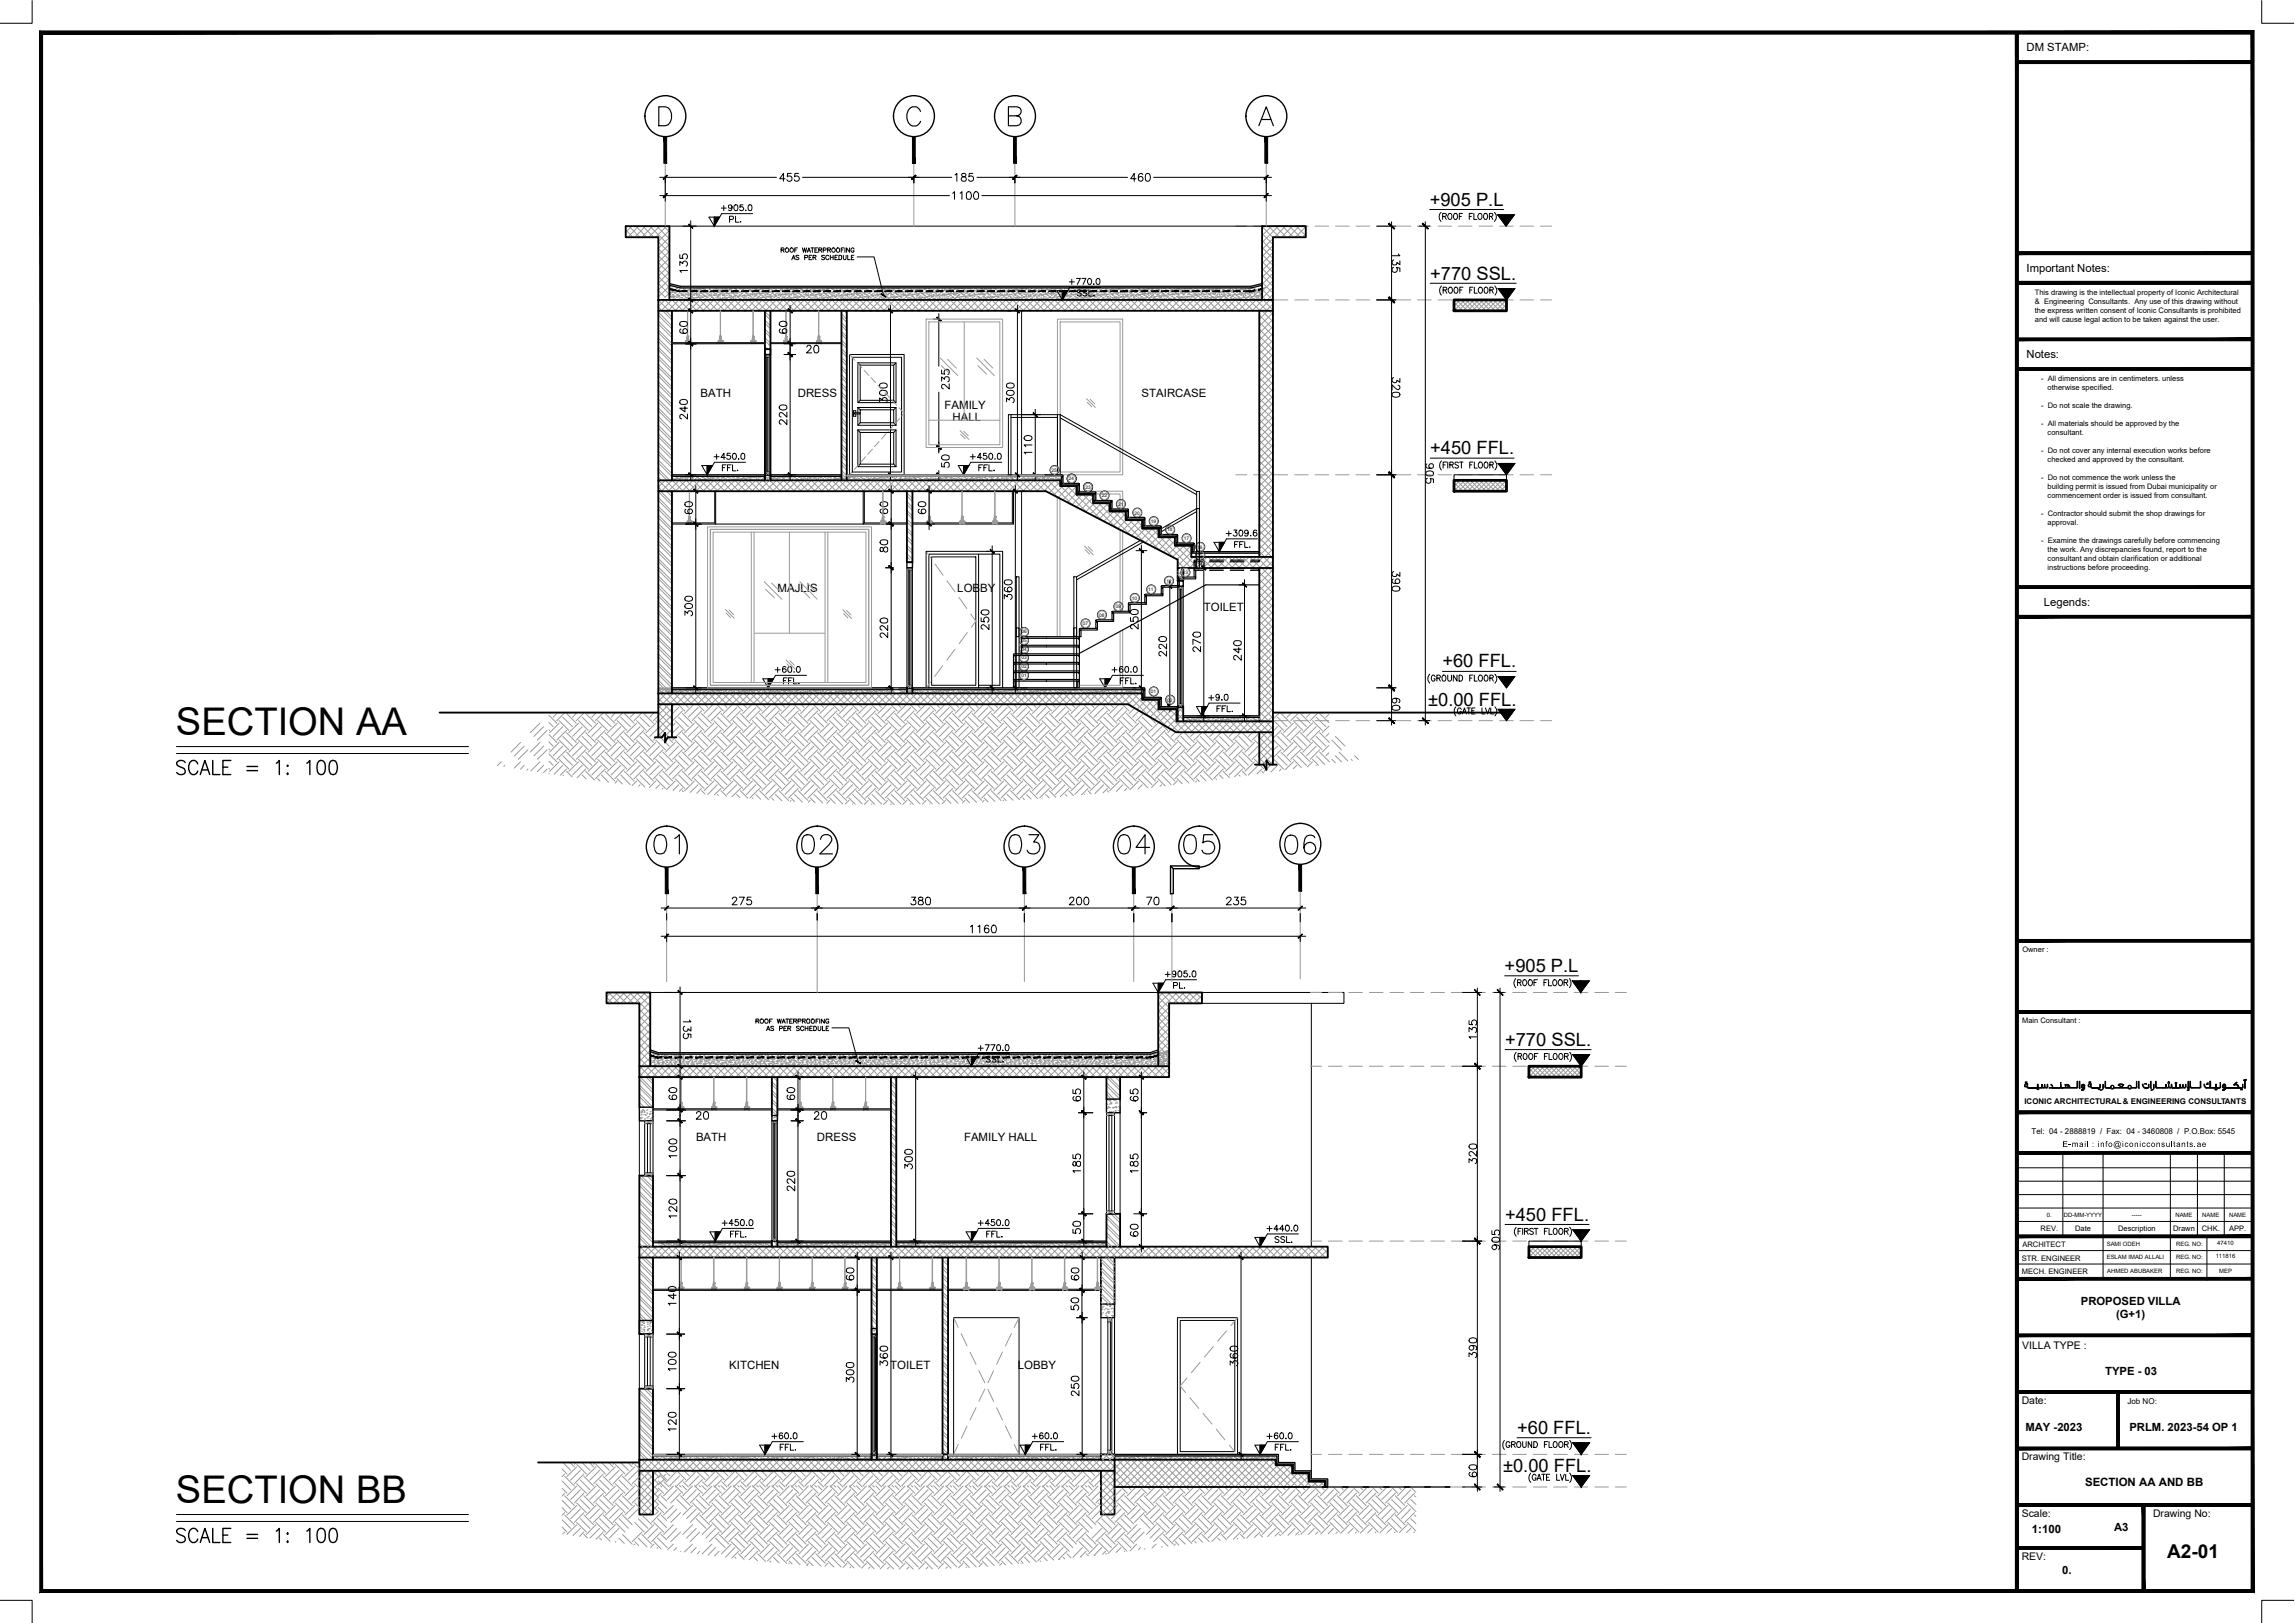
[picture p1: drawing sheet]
<svg xmlns="http://www.w3.org/2000/svg" width="420mm" height="297mm" viewBox="0 0 420 297" stroke-linecap="round" stroke-linejoin="round" font-family="sans-serif">
<defs><g id="words">
<text font-size="7.1" x="233.9" y="157.7">06</text>
<g font-size="7">
<text x="32.2" y="134.6">SECTION AA</text>
<text x="32.2" y="275.2">SECTION BB</text>
</g>
<g font-size="6.6">
<text x="118.5" y="157.3">01</text>
<text x="145.7" y="157.3">02</text>
<text x="183.4" y="157.3">03</text>
<text x="203.6" y="157.3">04</text>
<text x="215.5" y="157.3">05</text>
</g>
<text font-size="6.2" x="31" y="283.6">SCALE = 1: 100</text>
<text font-size="5.7" x="31" y="142.9">SCALE = 1: 100</text>
<text font-size="3.5" x="396.7" y="285.1">A2-01</text>
<g font-size="3.4">
<text x="261.7" y="37.7">+905 P.L</text>
<text x="261.8" y="51.2">+770 SSL.</text>
<text x="261.8" y="83.2">+450 FFL.</text>
<text x="264.1" y="122.2">+60 FFL.</text>
<text x="261.5" y="129.2">±0.00 FFL.</text>
<text x="275.5" y="177.9">+905 P.L</text>
<text x="275.5" y="191.4">+770 SSL.</text>
<text x="275.5" y="223.4">+450 FFL.</text>
<text x="277.7" y="262.4">+60 FFL.</text>
<text x="275.2" y="269.4">±0.00 FFL.</text>
</g>
<g font-size="2.1">
<text x="371" y="9.4">DM STAMP:</text>
<text x="371" y="49.8">Important Notes:</text>
<text x="371" y="65.6">Notes:</text>
<text x="128.2" y="72.6">BATH</text>
<text x="146" y="72.6">DRESS</text>
<text x="172.9" y="74.8">FAMILY</text>
<text x="174.4" y="77.1">HALL</text>
<text x="209" y="72.6">STAIRCASE</text>
<text x="142.4" y="108.3">MAJLIS</text>
<text x="175.3" y="108.4">LOBBY</text>
<text x="220.4" y="111.9">TOILET</text>
<text x="374.2" y="110.9">Legends:</text>
<text x="127.4" y="208.8">BATH</text>
<text x="149.6" y="208.8">DRESS</text>
<text x="176.5" y="208.8">FAMILY HALL</text>
<text x="381" y="238.8">PROPOSED VILLA</text>
<text x="387.4" y="241.2">(G+1)</text>
<text x="133.5" y="250.5">KITCHEN</text>
<text x="163" y="250.5">TOILET</text>
<text x="186.4" y="250.5">LOBBY</text>
<text x="385.4" y="251.6">TYPE - 03</text>
<text x="370.8" y="261.9">MAY -2023</text>
<text x="389.8" y="261.9">PRLM. 2023-54 OP 1</text>
<text x="381.7" y="272">SECTION AA AND BB</text>
<text x="372" y="280.6">1:100</text>
<text x="387.1" y="280.1">A3</text>
<text x="377.5" y="288.1">0.</text>
</g>
<g font-size="1.9">
<text x="370.2" y="246.9">VILLA TYPE :</text>
<text x="370.1" y="256.9">Date:</text>
<text x="370.1" y="267.3">Drawing Title:</text>
<text x="370.1" y="277.6">Scale:</text>
<text x="394.2" y="277.6">Drawing No:</text>
<text x="370.1" y="285.5">REV:</text>
</g>
<g font-size="1.5">
<text x="371.9" y="207.5">Tel: 04 - 2888819 / Fax: 04 - 3460808 / P.O.Box: 5545</text>
<text x="377.6" y="209.9">E-mail : info@iconicconsultants.ae</text>
<text x="389.5" y="257">Job NO:</text>
</g>
<g font-size="1.4">
<text x="372.5" y="54">This drawing is the intellectual property of Iconic Architectural</text>
<text x="372.5" y="55.7">&amp; Engineering Consultants. Any use of this drawing without</text>
<text x="372.5" y="57.3">the express written consent of Iconic Consultants is prohibited</text>
<text x="372.5" y="59">and will cause legal action to be taken against the user.</text>
<text x="373.7" y="69.8">- All dimensions are in centimeters. unless</text>
<text x="374.9" y="71.4">otherwise specified.</text>
<text x="373.7" y="74.7">- Do not scale the drawing.</text>
<text x="373.7" y="78">- All materials should be approved by the</text>
<text x="373.7" y="82.9">- Do not cover any internal execution works before</text>
<text x="374.9" y="79.6">consultant.</text>
<text x="373.7" y="87.9">- Do not commence the work unless the</text>
<text x="374.9" y="84.6">checked and approved by the consultant.</text>
<text x="374.9" y="89.5">building permit is issued from Dubai municipality or</text>
<text x="373.7" y="94.5">- Contractor should submit the shop drawings for</text>
<text x="374.9" y="91.2">commencement order is issued from consultant.</text>
<text x="373.7" y="99.4">- Examine the drawings carefully before commencing</text>
<text x="374.9" y="96.1">approval.</text>
<text x="374.9" y="101.1">the work. Any discrepancies found, report to the</text>
<text x="374.9" y="102.7">consultant and obtain clarification or additional</text>
<text x="374.9" y="104.4">instructions before proceeding.</text>
<text x="370.2" y="174.2">Owner :</text>
<text x="370.2" y="187.2">Main Consultant :</text>
<text x="370.6" y="202">ICONIC ARCHITECTURAL&amp; ENGINEERING CONSULTANTS</text>
<text x="373.6" y="225.3">REV.</text>
<text x="379.9" y="225.3">Date</text>
<text x="387.8" y="225.3">Description</text>
<text x="397.8" y="225.3">Drawn</text>
<text x="403.1" y="225.3">CHK.</text>
<text x="408.1" y="225.3">APP.</text>
<text x="370.2" y="233.2">MECH. ENGINEER</text>
<text x="370.2" y="230.7">STR. ENGINEER</text>
<text x="370.2" y="228.2">ARCHITECT</text>
</g>
<g font-size="1.1">
<text x="374.7" y="222.7">0.</text>
<text x="377.9" y="222.7">DD-MM-YYYY</text>
<text x="385.7" y="228">SAMI ODEH</text>
<text x="390.3" y="222.7">-----</text>
<text x="398.3" y="222.7">NAME</text>
<text x="403.2" y="222.7">NAME</text>
<text x="405.9" y="227.9">47410</text>
<text x="408.1" y="222.7">NAME</text>
<text x="385.7" y="230.4">ESLAM IMAD ALLALI</text>
<text x="385.8" y="232.9">AHMED ABUBAKER</text>
<text x="398.4" y="232.9">REG. NO:</text>
<text x="398.4" y="230.5">REG. NO:</text>
<text x="398.4" y="228">REG. NO:</text>
<text x="405.6" y="230.3">111816</text>
<text x="406.3" y="233">MEP</text>
</g>
<g font-size=".9">
<text x="192.5" y="86.3">25</text>
<text x="195.7" y="87.9">24</text>
<text x="198.7" y="89.5">23</text>
<text x="201.7" y="91">22</text>
<text x="204.7" y="92.6">21</text>
<text x="207.7" y="94.2">20</text>
<text x="210.7" y="95.7">19</text>
<text x="213.7" y="97.3">18</text>
<text x="216.7" y="98.8">17</text>
<text x="219.2" y="100.4">16</text>
<text x="219.2" y="102">15</text>
<text x="213.5" y="106.6">12</text>
<text x="216.5" y="105.1">13</text>
<text x="219.2" y="103.5">14</text>
<text x="201.3" y="112.9">08</text>
<text x="204.3" y="111.3">09</text>
<text x="207.2" y="109.8">10</text>
<text x="210.2" y="108.2">11</text>
<text x="187" y="119.1">04</text>
<text x="187" y="117.5">05</text>
<text x="187" y="115.9">06</text>
<text x="198.2" y="114.5">07</text>
<text x="187" y="123.9">01</text>
<text x="187" y="122.2">02</text>
<text x="187" y="120.6">03</text>
<text x="210.7" y="126.9">01</text>
<text x="213.7" y="128.4">02</text>
</g>
</g></defs>
<!-- layer: WALL-05 -->
<g fill="none" stroke="#9a9a9a" stroke-width=".18">
<path d="M169.5 58.4h14.1v23.5h-14.1zM170.1 58.9h12.9v22.5h-12.9zM176.5 58.9v18M193.6 58.4h11.9v28.5h-11.9zM194.1 58.9h11v27.5h-11zM170.1 76.9h12.9M129.5 96.4h30.1v29.5h-30.1zM130 96.9h29v28.5h-29zM130.6 97.4h27.9v27.5h-27.9zM137.5 97.4v27.5M138 97.4v27.5M144.5 97.4v18.5"/>
<path d="M151 97.4v27.5M151.6 97.4v27.5M193.5 91v25.5M194.1 91.2v25.3M197.6 89.9h7.9v3.3M200.4 90.4h4.7v2.8M205.1 96.9v15M205.5 97.2v14.7M138 115.9h13M205.1 115.6v9.8h-7.4M205.5 115.3v10.6h-7.8M91.8 139.4l-.7 .7"/>
<path d="M95.3 135.9l-1.7 1.8M95.3 139.4l-1.2 1.2M96 136.6l-1.8 1.7M96.6 137.2l-1.7 1.8M98.8 132.4l-1.7 1.7M98.8 135.9l-1.7 1.8M98.8 139.4l-1.6 1.7M99.5 133l-1.8 1.8M99.5 136.6l-1.8 1.7M100.2 133.7l-1.8 1.8M100.2 137.2l-1.8 1.8M100.5 137.1l.1 .1"/>
<path d="M100.5 133.6l.1 .1M100.5 139.3l.8 .8M100.5 135.8l.8 .8M100.5 132.2l.8 .8M100.5 138l1.4 1.4M100.5 134.4l1.4 1.5M100.5 130.9l1.4 1.5M100.8 130.4l-.2 .2M102.1 130.4l-.8 .9M102.4 132.4l-1.8 1.7M102.4 135.9l-1.8 1.8M102.4 139.4l-1.8 1.8"/>
<path d="M102.4 139l1.7 1.7M102.4 135.5l1.7 1.7M102.4 131.9l1.7 1.8M103 133l-1.7 1.8M103 136.6l-1.7 1.7M103 138.3l1.8 1.8M103 134.8l1.8 1.8M103 131.3l1.8 1.7M103.4 130.4l-1.5 1.5M103.7 133.7l-1.8 1.8M103.7 137.2l-1.8 1.8M103.7 137.7l1.8 1.7"/>
<path d="M103.7 134.1l1.8 1.8M103.7 130.6l1.8 1.8M104.3 130.4l-.2 .2M105.6 130.4l-.8 .9M105.9 132.4l-1.8 1.7M105.9 135.9l-1.8 1.8M105.9 139.4l-1.8 1.8M105.9 139l1.8 1.7M105.9 135.5l1.8 1.7M105.9 131.9l1.8 1.8M106.6 133l-1.8 1.8M106.6 136.6l-1.8 1.7"/>
<path d="M106.6 138.3l1.7 1.8M106.6 134.8l1.7 1.8M106.6 131.3l1.7 1.7M107 130.4l-1.5 1.5M107.2 133.7l-1.7 1.8M107.2 137.2l-1.7 1.8M107.2 137.7l1.8 1.7M107.2 134.1l1.8 1.8M107.2 130.6l1.8 1.8M107.8 130.4l-.1 .2M109.2 130.4l-.9 .9M109.4 132.4l-1.7 1.7"/>
<path d="M109.4 135.9l-1.7 1.8M109.4 139.4l-1.7 1.8M109.4 139l1.8 1.7M109.4 135.5l1.8 1.7M109.4 131.9l1.8 1.8M110.1 133l-1.8 1.8M110.1 136.6l-1.8 1.7M110.1 138.3l1.8 1.8M110.1 134.8l1.8 1.8M110.1 131.3l1.8 1.7M110.5 130.4l-1.5 1.5M110.8 133.7l-1.8 1.8"/>
<path d="M110.8 137.2l-1.8 1.8M110.8 137.7l1.8 1.7M110.8 134.1l1.8 1.8M110.8 130.6l1.8 1.8M111.4 130.4l-.2 .2M112.7 130.4l-.8 .9M113 132.4l-1.8 1.7M113 135.9l-1.8 1.8M113 139.4l-1.8 1.8M113 139l1.8 1.7M113 135.5l1.8 1.7M113 131.9l1.8 1.8"/>
<path d="M113.7 133l-1.8 1.8M113.7 136.6l-1.8 1.7M113.7 138.3l1.7 1.8M113.7 134.8l1.7 1.8M113.7 131.3l1.7 1.7M114 130.4l-1.4 1.5M114.3 133.7l-1.7 1.8M114.3 137.2l-1.7 1.8M114.3 137.7l1.8 1.7M114.3 134.1l1.8 1.8M114.3 130.6l1.8 1.8M114.9 130.4l-.1 .2"/>
<path d="M116.2 130.4l-.8 .9M116.5 132.4l-1.7 1.7M116.5 135.9l-1.7 1.8M116.5 139.4l-1.7 1.8M116.5 139l1.8 1.7M116.5 135.5l1.8 1.7M116.5 131.9l1.8 1.8M117.2 133l-1.8 1.8M117.2 136.6l-1.8 1.7M117.2 138.3l1.8 1.8M117.2 134.8l1.8 1.8M117.2 131.3l1.8 1.7"/>
<path d="M117.6 130.4l-1.5 1.5M117.9 133.7l-1.8 1.8M117.9 137.2l-1.8 1.8M117.9 137.7l1.7 1.7M117.9 134.1l1.7 1.8M117.9 130.6l1.7 1.8M118.4 130.4l-.1 .2M119.8 130.4l-.8 .9M120.1 132.4l-1.8 1.7M120.1 135.9l-1.8 1.8M120.1 139.4l-1.8 1.8M120.1 139l1.7 1.7"/>
<path d="M120.1 135.5l1.7 1.7M120.1 131.9l.4 .5M120.5 131l-.9 .9M120.5 134.5l-.9 1M120.5 133.2l-1.5 1.6M120.7 136.6l-1.7 1.7M120.7 138.3l1.8 1.8M120.9 134.9l1.6 1.7M121.4 137.2l-1.8 1.8M121.4 137.7l1.7 1.7M122.2 134.9l.9 1M123 132.2l.1 .2"/>
<path d="M123.5 128.9l-.5 .5M123.6 132.4l-.6 .5M123.6 135.9l-1.8 1.8M123.6 139.4l-1.8 1.8M123.6 139l1.7 1.7M123.6 135.5l1.7 1.7M123.6 131.9l1.7 1.8M124.1 128.9l1.2 1.2M124.2 129.5l-1.2 1.2M124.2 133l-1.2 1.2M124.2 136.6l-1.7 1.7M124.2 138.3l1.8 1.8"/>
<path d="M124.2 134.8l1.8 1.8M124.2 131.3l1.8 1.7M124.9 130.1l-1.8 1.8M124.9 133.7l-1.8 1.8M124.9 137.2l-1.8 1.8M124.9 137.7l1.8 1.7M124.9 134.1l1.8 1.8M124.9 130.6l1.8 1.8M125.5 128.9l.5 .6M127 128.9l-1.7 1.7M127.1 132.4l-1.8 1.7M127.1 135.9l-1.8 1.8"/>
<path d="M127.1 139.4l-1.8 1.8M127.1 139l1.8 1.7M127.1 135.5l1.8 1.7M127.1 131.9l1.8 1.8M127.7 128.9l1.2 1.2M127.8 129.5l-1.8 1.8M127.8 133l-1.8 1.8M127.8 136.6l-1.8 1.7M127.8 138.3l1.8 1.8M127.8 134.8l1.8 1.8M127.8 131.3l1.8 1.7M128.4 130.1l-1.7 1.8"/>
<path d="M128.4 133.7l-1.7 1.8M128.4 137.2l-1.7 1.8M128.4 137.7l1.8 1.7M128.4 134.1l1.8 1.8M128.4 130.6l1.8 1.8M129 128.9l.6 .6M130.6 128.9l-1.7 1.7M130.7 132.4l-1.8 1.7M130.7 135.9l-1.8 1.8M130.7 139.4l-1.8 1.8M130.7 139l1.7 1.7M130.7 135.5l1.7 1.7"/>
<path d="M130.7 131.9l1.7 1.8M131.2 128.9l1.2 1.2M131.3 129.5l-1.7 1.8M131.3 133l-1.7 1.8M131.3 136.6l-1.7 1.7M131.3 138.3l1.8 1.8M131.3 134.8l1.8 1.8M131.3 131.3l1.8 1.7M132 130.1l-1.8 1.8M132 133.7l-1.8 1.8M132 137.2l-1.8 1.8M132 137.7l1.8 1.7"/>
<path d="M132 134.1l1.8 1.8M132 130.6l1.8 1.8M132.5 128.9l.6 .6M134.1 128.9l-1.7 1.7M134.2 132.4l-1.8 1.7M134.2 135.9l-1.8 1.8M134.2 139.4l-1.8 1.8M134.2 139l1.8 1.7M134.2 135.5l1.8 1.7M134.2 131.9l1.8 1.8M134.7 128.9l1.3 1.2M134.9 129.5l-1.8 1.8"/>
<path d="M134.9 133l-1.8 1.8M134.9 136.6l-1.8 1.7M134.9 138.3l1.8 1.8M134.9 134.8l1.8 1.8M134.9 131.3l1.8 1.7M135.6 130.1l-1.8 1.8M135.6 133.7l-1.8 1.8M135.6 137.2l-1.8 1.8M135.6 137.7l1.7 1.7M135.6 134.1l1.7 1.8M135.6 130.6l1.7 1.8M136.1 128.9l.6 .6"/>
<path d="M137.7 128.9l-1.7 1.7M137.8 132.4l-1.8 1.7M137.8 135.9l-1.8 1.8M137.8 139.4l-1.8 1.8M137.8 139l1.7 1.7M137.8 135.5l1.7 1.7M137.8 131.9l1.7 1.8M138.3 128.9l1.2 1.2M138.4 129.5l-1.7 1.8M138.4 133l-1.7 1.8M138.4 136.6l-1.7 1.7M138.4 138.3l1.8 1.8"/>
<path d="M138.4 134.8l1.8 1.8M138.4 131.3l1.8 1.7M139.1 130.1l-1.8 1.8M139.1 133.7l-1.8 1.8M139.1 137.2l-1.8 1.8M139.1 137.7l1.7 1.7M139.1 134.1l1.7 1.8M139.1 130.6l1.7 1.8M139.6 128.9l.6 .6M141.2 128.9l-1.7 1.7M141.3 132.4l-1.8 1.7M141.3 135.9l-1.8 1.8"/>
<path d="M141.3 139.4l-1.8 1.8M141.3 139l1.7 1.7M141.3 135.5l1.7 1.7M141.3 131.9l1.7 1.8M141.8 128.9l1.2 1.2M141.9 129.5l-1.7 1.8M141.9 133l-1.7 1.8M141.9 136.6l-1.7 1.7M141.9 138.3l1.8 1.8M141.9 134.8l1.8 1.8M141.9 131.3l1.8 1.7M142.6 130.1l-1.8 1.8"/>
<path d="M142.6 133.7l-1.8 1.8M142.6 137.2l-1.8 1.8M142.6 137.7l1.8 1.7M142.6 134.1l1.8 1.8M142.6 130.6l1.8 1.8M143.1 128.9l.6 .6M144.7 128.9l-1.7 1.7M144.8 132.4l-1.8 1.7M144.8 135.9l-1.8 1.8M144.8 139.4l-1.8 1.8M144.8 139l1.8 1.7M144.8 135.5l1.8 1.7"/>
<path d="M144.8 131.9l1.8 1.8M145.3 128.9l1.3 1.2M145.5 129.5l-1.8 1.8M145.5 133l-1.8 1.8M145.5 136.6l-1.8 1.7M145.5 138.3l1.7 1.8M145.5 134.8l1.7 1.8M145.5 131.3l1.7 1.7M146.1 130.1l-1.7 1.8M146.1 133.7l-1.7 1.8M146.1 137.2l-1.7 1.8M146.1 137.7l1.8 1.7"/>
<path d="M146.1 134.1l1.8 1.8M146.1 130.6l1.8 1.8M146.7 128.9l.5 .6M148.3 128.9l-1.7 1.7M148.3 132.4l-1.7 1.7M148.3 135.9l-1.7 1.8M148.3 139.4l-1.7 1.8M148.3 139l1.8 1.7M148.3 135.5l1.8 1.7M148.3 131.9l1.8 1.8M148.9 128.9l1.2 1.2M149 129.5l-1.8 1.8"/>
<path d="M149 133l-1.8 1.8M149 136.6l-1.8 1.7M149 138.3l1.8 1.8M149 134.8l1.8 1.8M149 131.3l1.8 1.7M149.7 130.1l-1.8 1.8M149.7 133.7l-1.8 1.8M149.7 137.2l-1.8 1.8M149.7 137.7l1.7 1.7M149.7 134.1l1.7 1.8M149.7 130.6l1.7 1.8M150.2 128.9l.6 .6"/>
<path d="M151.8 128.9l-1.7 1.7M151.9 132.4l-1.8 1.7M151.9 135.9l-1.8 1.8M151.9 139.4l-1.8 1.8M151.9 139l1.8 1.7M151.9 135.5l1.8 1.7M151.9 131.9l1.8 1.8M152.4 128.9l1.3 1.2M152.6 129.5l-1.8 1.8M152.6 133l-1.8 1.8M152.6 136.6l-1.8 1.7M152.6 138.3l1.7 1.8"/>
<path d="M152.6 134.8l1.7 1.8M152.6 131.3l1.7 1.7M153.2 130.1l-1.8 1.8M153.2 133.7l-1.8 1.8M153.2 137.2l-1.8 1.8M153.2 137.7l1.8 1.7M153.2 134.1l1.8 1.8M153.2 130.6l1.8 1.8M153.8 128.9l.5 .6M155.3 128.9l-1.6 1.7M155.4 132.4l-1.7 1.7M155.4 135.9l-1.7 1.8"/>
<path d="M155.4 139.4l-1.7 1.8M155.4 139l1.8 1.7M155.4 135.5l1.8 1.7M155.4 131.9l1.8 1.8M156 128.9l1.2 1.2M156.1 129.5l-1.8 1.8M156.1 133l-1.8 1.8M156.1 136.6l-1.8 1.7M156.1 138.3l1.8 1.8M156.1 134.8l1.8 1.8M156.1 131.3l1.8 1.7M156.8 130.1l-1.8 1.8"/>
<path d="M156.8 133.7l-1.8 1.8M156.8 137.2l-1.8 1.8M156.8 137.7l1.7 1.7M156.8 134.1l1.7 1.8M156.8 130.6l1.7 1.8M157.3 128.9l.6 .6M158.9 128.9l-1.7 1.7M159 132.4l-1.8 1.7M159 135.9l-1.8 1.8M159 139.4l-1.8 1.8M159 139l1.7 1.7M159 135.5l1.7 1.7"/>
<path d="M159 131.9l1.7 1.8M159.5 128.9l1.2 1.2M159.6 129.5l-1.7 1.8M159.6 133l-1.7 1.8M159.6 136.6l-1.7 1.7M159.6 138.3l1.8 1.8M159.6 134.8l1.8 1.8M159.6 131.3l1.8 1.7M160.3 130.1l-1.8 1.8M160.3 133.7l-1.8 1.8M160.3 137.2l-1.8 1.8M160.3 137.7l1.8 1.7"/>
<path d="M160.3 134.1l1.8 1.8M160.3 130.6l1.8 1.8M160.8 128.9l.6 .6M162.4 128.9l-1.7 1.7M162.5 132.4l-1.8 1.7M162.5 135.9l-1.8 1.8M162.5 139.4l-1.8 1.8M162.5 139l1.8 1.7M162.5 135.5l1.8 1.7M162.5 131.9l1.8 1.8M163 128.9l1.3 1.2M163.2 129.5l-1.8 1.8"/>
<path d="M163.2 133l-1.8 1.8M163.2 136.6l-1.8 1.7M163.2 138.3l1.7 1.8M163.2 134.8l1.7 1.8M163.2 131.3l1.7 1.7M163.8 130.1l-1.7 1.8M163.8 133.7l-1.7 1.8M163.8 137.2l-1.7 1.8M163.8 137.7l1.8 1.7M163.8 134.1l1.8 1.8M163.8 130.6l1.8 1.8M164.3 128.9l.6 .6"/>
<path d="M165.9 128.9l-1.6 1.7M166 132.4l-1.7 1.7M166 135.9l-1.7 1.8M166 139.4l-1.7 1.8M166 139l1.8 1.7M166 135.5l1.8 1.7M166 131.9l1.8 1.8M166.6 128.9l1.2 1.2M166.7 129.5l-1.8 1.8M166.7 133l-1.8 1.8M166.7 136.6l-1.8 1.7M166.7 138.3l1.7 1.8"/>
<path d="M166.7 134.8l1.7 1.8M166.7 131.3l1.7 1.7M167.3 130.1l-1.7 1.8M167.3 133.7l-1.7 1.8M167.3 137.2l-1.7 1.8M167.3 137.7l1.8 1.7M167.3 134.1l1.8 1.8M167.3 130.6l1.8 1.8M167.9 128.9l.5 .6M169.5 128.9l-1.7 1.7M169.5 132.4l-1.7 1.7M169.5 135.9l-1.7 1.8"/>
<path d="M169.5 139.4l-1.7 1.8M169.5 139l1.8 1.7M169.5 135.5l1.8 1.7M169.5 131.9l1.8 1.8M170.1 128.9l1.2 1.2M170.2 129.5l-1.8 1.8M170.2 133l-1.8 1.8M170.2 136.6l-1.8 1.7M170.2 138.3l1.8 1.8M170.2 134.8l1.8 1.8M170.2 131.3l1.8 1.7M170.9 130.1l-1.8 1.8"/>
<path d="M170.9 133.7l-1.8 1.8M170.9 137.2l-1.8 1.8M170.9 137.7l1.8 1.7M170.9 134.1l1.8 1.8M170.9 130.6l1.8 1.8M171.4 128.9l.6 .6M173 128.9l-1.7 1.7M173.1 132.4l-1.8 1.7M173.1 135.9l-1.8 1.8M173.1 139.4l-1.8 1.8M173.1 139l1.8 1.7M173.1 135.5l1.8 1.7"/>
<path d="M173.1 131.9l1.8 1.8M173.7 128.9l1.2 1.2M173.8 129.5l-1.8 1.8M173.8 133l-1.8 1.8M173.8 136.6l-1.8 1.7M173.8 138.3l1.7 1.8M173.8 134.8l1.7 1.8M173.8 131.3l1.7 1.7M174.4 130.1l-1.7 1.8M174.4 133.7l-1.7 1.8M174.4 137.2l-1.7 1.8M174.4 137.7l1.8 1.7"/>
<path d="M174.4 134.1l1.8 1.8M174.4 130.6l1.8 1.8M175 128.9l.5 .6M176.5 128.9l-1.6 1.7M176.7 132.4l-1.8 1.7M176.7 135.9l-1.8 1.8M176.7 139.4l-1.8 1.8M176.7 139l1.7 1.7M176.7 135.5l1.7 1.7M176.7 131.9l1.7 1.8M177.2 128.9l1.2 1.2M177.3 129.5l-1.8 1.8"/>
<path d="M177.3 133l-1.8 1.8M177.3 136.6l-1.8 1.7M177.3 138.3l1.8 1.8M177.3 134.8l1.8 1.8M177.3 131.3l1.8 1.7M178 130.1l-1.8 1.8M178 133.7l-1.8 1.8M178 137.2l-1.8 1.8M178 137.7l1.7 1.7M178 134.1l1.7 1.8M178 130.6l1.7 1.8M178.5 128.9l.6 .6"/>
<path d="M180.1 128.9l-1.7 1.7M180.2 132.4l-1.8 1.7M180.2 135.9l-1.8 1.8M180.2 139.4l-1.8 1.8M180.2 139l1.7 1.7M180.2 135.5l1.7 1.7M180.2 131.9l1.7 1.8M180.7 128.9l1.2 1.2M180.8 129.5l-1.7 1.8M180.8 133l-1.7 1.8M180.8 136.6l-1.7 1.7M180.8 138.3l1.8 1.8"/>
<path d="M180.8 134.8l1.8 1.8M180.8 131.3l1.8 1.7M181.5 130.1l-1.8 1.8M181.5 133.7l-1.8 1.8M181.5 137.2l-1.8 1.8M181.5 137.7l1.8 1.7M181.5 134.1l1.8 1.8M181.5 130.6l1.8 1.8M182 128.9l.6 .6M183.6 128.9l-1.7 1.7M183.7 132.4l-1.8 1.7M183.7 135.9l-1.8 1.8"/>
<path d="M183.7 139.4l-1.8 1.8M183.7 139l1.8 1.7M183.7 135.5l1.8 1.7M183.7 131.9l1.8 1.8M184.2 128.9l1.3 1.2M184.4 129.5l-1.8 1.8M184.4 133l-1.8 1.8M184.4 136.6l-1.8 1.7M184.4 138.3l1.7 1.8M184.4 134.8l1.7 1.8M184.4 131.3l1.7 1.7M185 130.1l-1.7 1.8"/>
<path d="M185 133.7l-1.7 1.8M185 137.2l-1.7 1.8M185 137.7l1.8 1.7M185 134.1l1.8 1.8M185 130.6l1.8 1.8M185.6 128.9l.5 .6M187.2 128.9l-1.7 1.7M187.2 132.4l-1.7 1.7M187.2 135.9l-1.7 1.8M187.2 139.4l-1.7 1.8M187.2 139l1.8 1.7M187.2 135.5l1.8 1.7"/>
<path d="M187.2 131.9l1.8 1.8M187.8 128.9l1.2 1.2M187.9 129.5l-1.8 1.8M187.9 133l-1.8 1.8M187.9 136.6l-1.8 1.7M187.9 138.3l1.8 1.8M187.9 134.8l1.8 1.8M187.9 131.3l1.8 1.7M188.6 130.1l-1.8 1.8M188.6 133.7l-1.8 1.8M188.6 137.2l-1.8 1.8M188.6 137.7l1.7 1.7"/>
<path d="M188.6 134.1l1.7 1.8M188.6 130.6l1.7 1.8M189.1 128.9l.6 .6M190.7 128.9l-1.7 1.7M190.8 132.4l-1.8 1.7M190.8 135.9l-1.8 1.8M190.8 139.4l-1.8 1.8M190.8 139l1.7 1.7M190.8 135.5l1.7 1.7M190.8 131.9l1.7 1.8M191.3 128.9l1.2 1.2M191.4 129.5l-1.7 1.8"/>
<path d="M191.4 133l-1.7 1.8M191.4 136.6l-1.7 1.7M191.4 138.3l1.8 1.8M191.4 134.8l1.8 1.8M191.4 131.3l1.8 1.7M192.1 130.1l-1.8 1.8M192.1 133.7l-1.8 1.8M192.1 137.2l-1.8 1.8M192.1 137.7l1.8 1.7M192.1 134.1l1.8 1.8M192.1 130.6l1.8 1.8M192.7 128.9l.5 .6"/>
<path d="M194.2 128.9l-1.7 1.7M194.3 132.4l-1.8 1.7M194.3 135.9l-1.8 1.8M194.3 139.4l-1.8 1.8M194.3 139l1.8 1.7M194.3 135.5l1.8 1.7M194.3 131.9l1.8 1.8M194.9 128.9l1.2 1.2M195 129.5l-1.8 1.8M195 133l-1.8 1.8M195 136.6l-1.8 1.7M195 138.3l1.8 1.8"/>
<path d="M195 134.8l1.8 1.8M195 131.3l1.8 1.7M195.7 130.1l-1.8 1.8M195.7 133.7l-1.8 1.8M195.7 137.2l-1.8 1.8M195.7 137.7l1.7 1.7M195.7 134.1l1.7 1.8M195.7 130.6l1.7 1.8M196.2 128.9l.6 .6M197.8 128.9l-1.7 1.7M197.9 132.4l-1.8 1.7M197.9 135.9l-1.8 1.8"/>
<path d="M197.9 139.4l-1.8 1.8M197.9 139l1.7 1.7M197.9 135.5l1.7 1.7M197.9 131.9l1.7 1.8M198.4 128.9l1.2 1.2M198.5 129.5l-1.7 1.8M198.5 133l-1.7 1.8M198.5 136.6l-1.7 1.7M198.5 138.3l1.8 1.8M198.5 134.8l1.8 1.8M198.5 131.3l1.8 1.7M199.2 130.1l-1.8 1.8"/>
<path d="M199.2 133.7l-1.8 1.8M199.2 137.2l-1.8 1.8M199.2 137.7l1.8 1.7M199.2 134.1l1.8 1.8M199.2 130.6l1.8 1.8M199.7 128.9l.6 .6M201.3 128.9l-1.7 1.7M201.4 132.4l-1.8 1.7M201.4 135.9l-1.8 1.8M201.4 139.4l-1.8 1.8M201.4 139l1.8 1.7M201.4 135.5l1.8 1.7"/>
<path d="M201.4 131.9l1.8 1.8M201.9 128.9l1.3 1.2M202.1 129.5l-1.8 1.8M202.1 133l-1.8 1.8M202.1 136.6l-1.8 1.7M202.1 138.3l1.7 1.8M202.1 134.8l1.7 1.8M202.1 131.3l1.7 1.7M202.7 130.1l-1.7 1.8M202.7 133.7l-1.7 1.8M202.7 137.2l-1.7 1.8M202.7 137.7l1.8 1.7"/>
<path d="M202.7 134.1l1.8 1.8M202.7 130.6l1.8 1.8M203.2 128.9l.6 .6M204.9 128.9l-1.7 1.7M204.9 132.4l-1.7 1.7M204.9 135.9l-1.7 1.8M204.9 139.4l-1.7 1.8M204.9 139l1.8 1.7M204.9 135.5l1.8 1.7M204.9 131.9l1.8 1.8M205.4 128.9l1.3 1.2M205.6 129.5l-1.8 1.8"/>
<path d="M205.6 133l-1.8 1.8M205.6 136.6l-1.8 1.7M205.6 138.3l1.7 1.8M205.6 134.8l1.7 1.8M205.6 131.3l1.7 1.7M206.2 130.1l-1.7 1.8M206.2 133.7l-1.7 1.8M206.2 137.2l-1.7 1.8M206.2 137.7l1.8 1.7M206.2 134.1l1.8 1.8M206.2 130.6l1.8 1.8M207.2 129.3l.1 .2"/>
<path d="M207.7 129.6l-1 1M208.4 132.4l-1.7 1.7M208.4 135.9l-1.7 1.8M208.4 139.4l-1.7 1.8M208.4 139l1.8 1.7M208.4 135.5l1.8 1.7M208.4 131.9l1.8 1.8M208.5 130.1l-1.2 1.2M209.1 133l-1.8 1.8M209.1 136.6l-1.8 1.7M209.1 138.3l1.8 1.8M209.1 134.8l1.8 1.8"/>
<path d="M209.1 131.3l1.8 1.7M209.4 130.5l-1.4 1.4M209.8 133.7l-1.8 1.8M209.8 137.2l-1.8 1.8M209.8 137.7l1.7 1.7M209.8 134.1l1.7 1.8M210.3 131.1l1.2 1.3M211.6 131.9h-.1M212 132.4l-1.8 1.7M212 135.9l-1.8 1.8M212 139.4l-1.8 1.8M212 139l1.8 1.7"/>
<path d="M212 135.5l1.8 1.7M212.4 132.3l1.4 1.4M212.7 133l-1.8 1.8M212.7 136.6l-1.8 1.7M212.7 138.3l1.7 1.8M212.7 134.8l1.7 1.8M213.3 133.7l-1.8 1.8M213.3 137.2l-1.8 1.8M213.3 137.7l1.8 1.7M213.3 134.1l1.8 1.8M214.4 133.5l-.6 .6M215.3 134l-.9 .8"/>
<path d="M215.5 135.9l-1.7 1.8M215.5 139.4l-1.7 1.8M215.5 139l1.8 1.7M215.5 135.5l1.8 1.7M216.2 136.6l-1.8 1.7M216.2 138.3l1.8 1.8M216.2 134.8l1.8 1.8M216.5 134l-1.4 1.5M216.9 137.2l-1.8 1.8M216.9 137.7l1.7 1.7M216.9 134.1l1.7 1.8M217.4 134l-.1 .1"/>
<path d="M218.7 134l-.7 .8M219.1 135.9l-1.8 1.8M219.1 139.4l-1.8 1.8M219.1 139l1.8 1.7M219.1 135.5l1.8 1.7M219.8 136.6l-1.8 1.7M219.8 138.3l1.7 1.8M219.8 134.8l1.7 1.8M220.1 134l-1.5 1.5M220.4 137.2l-1.8 1.8M220.4 137.7l1.8 1.7M220.4 134.1l1.8 1.8"/>
<path d="M220.9 134v.1M222.3 134l-.8 .8M222.6 135.9l-1.7 1.8M222.6 139.4l-1.7 1.8M222.6 139l1.8 1.7M222.6 135.5l1.8 1.7M223.3 136.6l-1.8 1.7M223.3 138.3l1.7 1.8M223.3 134.8l1.7 1.8M223.6 134l-1.4 1.5M223.9 137.2l-1.7 1.8M223.9 137.7l1.8 1.7"/>
<path d="M223.9 134.1l1.8 1.8M224.5 134l-.1 .1M225.8 134l-.8 .8M226.1 135.9l-1.7 1.8M226.1 139.4l-1.7 1.8M226.1 139l1.8 1.7M226.1 135.5l1.8 1.7M226.8 136.6l-1.8 1.7M226.8 138.3l1.8 1.8M226.8 134.8l1.8 1.8M227.2 134l-1.5 1.5M227.5 137.2l-1.8 1.8"/>
<path d="M227.5 137.7l1.7 1.7M227.5 134.1l1.7 1.8M228 134l-.1 .1M229.4 134l-.8 .8M229.7 135.9l-1.8 1.8M229.7 139.4l-1.8 1.8M229.7 139l.8 .9M229.7 135.5l.8 .8M230.3 136.6l-1.7 1.7M230.3 138.3l.2 .2M230.3 134.8l.2 .2M230.5 134.1l-1.3 1.4"/>
<path d="M230.5 137.7l-1.3 1.3M230.6 139.9l.8 .8M232 139.9l.1 .2M232.7 139.9l-1.3 1.3M233.2 132.4l-.2 .1M233.2 135.9l-.2 .1M233.2 139.4l-.2 .2M233.2 139l1.8 1.7M233.2 135.5l1.8 1.7M233.2 131.9l1.8 1.8M233.9 133l-.9 .8M233.9 136.6l-.9 .8"/>
<path d="M233.9 138.3l1.7 1.8M233.9 134.8l1.7 1.8M233.9 131.3l1.7 1.7M234.3 130.4l-1.3 1.2M234.5 133.7l-1.5 1.5M234.5 137.2l-1.5 1.5M234.5 137.7l1.8 1.7M234.5 134.1l1.8 1.8M234.5 130.6l1.8 1.8M235.2 130.4l-.2 .2M236.5 130.4l-.9 .9M236.8 132.4l-1.8 1.7"/>
<path d="M236.8 135.9l-1.8 1.8M236.8 139.4l-1.6 1.5M236.8 139l1.5 1.5M236.8 135.5l1.7 1.7M236.8 131.9l1.7 1.8M237.4 133l-1.8 1.8M237.4 136.6l-1.8 1.7M237.4 138.3l1.8 1.8M237.4 134.8l1.8 1.8M237.4 131.3l1.8 1.7M237.8 130.4l-1.5 1.5M238.1 133.7l-1.8 1.8"/>
<path d="M238.1 137.2l-1.8 1.8M238.1 137.7l1.8 1.7M238.1 134.1l1.8 1.8M238.1 130.6l1.8 1.8M238.7 130.4l-.2 .2M240 130.4l-.8 .9M240.3 132.4l-1.8 1.7M240.3 135.9l-1.8 1.8M240.3 139.4l-.9 1M240.3 139l1.1 1.1M240.3 135.5l1.8 1.7M240.3 131.9l1.8 1.8"/>
<path d="M241 133l-1.8 1.8M241 136.6l-1.8 1.7M241 138.3l1.5 1.6M241 134.8l1.7 1.8M241 131.3l1.7 1.7M241.3 130.4l-1.4 1.5M241.6 133.7l-1.7 1.8M241.6 137.2l-1.7 1.8M241.6 137.7l1.8 1.7M241.6 134.1l1.8 1.8M241.6 130.6l1.7 1.6M242.2 130.4l-.1 .2"/>
<path d="M243.3 130.7l-.6 .6M243.3 134.2l-.6 .6M243.3 137.8l-.6 .5M243.3 132.9l-1.2 1.2M243.3 136.4l-1.2 1.3M243.8 139l.7 .6M243.8 135.5l1.8 1.7M244.5 138.3l1.1 1.1M244.5 134.8l1.8 1.8M245.2 137.7l1.6 1.6M247.4 139l.2 .2M248 138.3l.7 .7"/>
<path d="M92.4 140.1l-.2 .2M96 140.1l-.7 .7M96.6 140.7l-.2 .3M99.5 140.1l-1.2 1.2M100.2 140.7l-.7 .7M100.5 140.7h.1M100.5 141.5v.1M103 140.1l-1.6 1.6M103 141.8l.2 .2M103.7 140.7l-1.1 1.2M103.7 141.2l1 1M106.6 140.1l-1.8 1.7"/>
<path d="M106.6 141.8l.7 .8M107.2 140.7l-1.5 1.7M107.2 141.2l1.6 1.6M109.4 142.5l.5 .4M110.1 140.1l-1.8 1.7M110.1 141.8l1.3 1.4M110.8 140.7l-1.8 1.8M110.8 141.2l1.8 1.7M113 142.9l-.4 .4M113 142.5l1 1M113.7 140.1l-1.8 1.7M113.7 141.8l1.7 1.8"/>
<path d="M114.3 140.7l-1.7 1.8M114.3 141.2l1.8 1.7M116.5 142.9l-.8 .8M116.5 142.5l1.6 1.5M117.2 140.1l-1.8 1.7M117.2 143.6l-.3 .3M117.2 141.8l1.8 1.8M117.9 140.7l-1.8 1.8M117.9 141.2l1.7 1.7M120.1 142.9l-1.2 1.2M120.1 142.5l1.7 1.8M120.7 140.1l-1.7 1.7"/>
<path d="M120.7 143.6l-.6 .7M120.7 141.8l1.8 1.8M121.4 140.7l-1.8 1.8M121.4 144.3l-.2 .1M121.4 141.2l1.7 1.7M123.6 142.9l-1.6 1.6M123.6 142.5l1.7 1.8M124.2 140.1l-1.7 1.7M124.2 143.6l-1 1.1M124.2 141.8l1.8 1.8M124.9 140.7l-1.8 1.8M124.9 144.3l-.5 .5"/>
<path d="M124.9 144.7l.2 .2M124.9 141.2l1.8 1.7M127.1 142.9l-1.8 1.8M127.1 142.5l1.8 1.8M127.8 140.1l-1.8 1.7M127.8 143.6l-1.4 1.4M127.8 141.8l1.8 1.8M128.4 140.7l-1.7 1.8M128.4 144.3l-.8 .9M128.4 144.7l.7 .6M128.4 141.2l1.8 1.7M130.7 142.9l-1.8 1.8"/>
<path d="M130.7 142.5l1.7 1.8M131.3 140.1l-1.7 1.7M131.3 143.6l-1.7 1.8M131.3 145.4l.2 .2M131.3 141.8l1.8 1.8M132 140.7l-1.8 1.8M132 144.3l-1.2 1.2M132 144.7l1 1M132 141.2l1.8 1.7M134.2 142.9l-1.8 1.8M134.2 142.5l1.8 1.8M134.9 140.1l-1.8 1.7"/>
<path d="M134.9 143.6l-1.8 1.8M134.9 145.4l.5 .6M134.9 141.8l1.8 1.8M135.6 140.7l-1.8 1.8M135.6 144.3l-1.6 1.5M135.6 144.7l1.3 1.4M135.6 141.2l1.7 1.7M137.8 142.9l-1.8 1.8M137.8 146v.2M137.8 142.5l1.7 1.8M138.4 140.1l-1.7 1.7M138.4 143.6l-1.7 1.8"/>
<path d="M138.4 145.4l.9 .9M138.4 141.8l1.8 1.8M139.1 140.7l-1.8 1.8M139.1 144.3l-1.8 1.7M139.1 144.7l1.6 1.7M139.1 141.2l1.7 1.7M141.3 142.9l-1.8 1.8M141.3 146l.4 .5M141.3 142.5l1.7 1.8M141.9 140.1l-1.7 1.7M141.9 143.6l-1.7 1.8M141.9 145.4l1.2 1.1"/>
<path d="M141.9 141.8l1.8 1.8M142.6 140.7l-1.8 1.8M142.6 144.3l-1.8 1.7M142.6 144.7l1.8 1.8M142.6 141.2l1.8 1.7M144.8 142.9l-1.8 1.8M144.8 146.5l-.1 .2M144.8 146l.7 .7M144.8 142.5l1.8 1.8M145.5 140.1l-1.8 1.7M145.5 143.6l-1.8 1.8M145.5 145.4l1.4 1.4"/>
<path d="M145.5 141.8l1.7 1.8M146.1 140.7l-1.7 1.8M146.1 144.3l-1.7 1.7M146.1 144.7l1.8 1.8M146.1 141.2l1.8 1.7M148.3 142.9l-1.7 1.8M148.3 146.5l-.3 .3M148.3 146l.9 .9M148.3 142.5l1.8 1.8M149 140.1l-1.8 1.7M149 143.6l-1.8 1.8M149 145.4l1.6 1.6"/>
<path d="M149 141.8l1.8 1.8M149.7 140.7l-1.8 1.8M149.7 144.3l-1.8 1.7M149.7 144.7l1.7 1.8M149.7 141.2l1.7 1.7M151.9 142.9l-1.8 1.8M151.9 146.5l-.5 .5M151.9 146l1 1.1M151.9 142.5l1.8 1.8M152.6 140.1l-1.8 1.7M152.6 143.6l-1.8 1.8M152.6 145.4l1.7 1.7"/>
<path d="M152.6 141.8l1.7 1.8M153.2 140.7l-1.8 1.8M153.2 144.3l-1.8 1.7M153.2 144.7l1.8 1.8M153.2 141.2l1.8 1.7M155.4 142.9l-1.7 1.8M155.4 146.5l-.6 .6M155.4 146l1.1 1.2M155.4 142.5l1.8 1.8M156.1 140.1l-1.8 1.7M156.1 143.6l-1.8 1.8M156.1 147.1v.1"/>
<path d="M156.1 145.4l1.8 1.7M156.1 141.8l1.8 1.8M156.8 140.7l-1.8 1.8M156.8 144.3l-1.8 1.7M156.8 144.7l1.7 1.8M156.8 141.2l1.7 1.7M159 142.9l-1.8 1.8M159 146.5l-.8 .7M159 146l1.1 1.2M159 142.5l1.7 1.8M159.6 140.1l-1.7 1.7M159.6 143.6l-1.7 1.8"/>
<path d="M159.6 147.1v.1M159.6 145.4l1.8 1.7M159.6 141.8l1.8 1.8M160.3 140.7l-1.8 1.8M160.3 144.3l-1.8 1.7M160.3 144.7l1.8 1.8M160.3 141.2l1.8 1.7M162.5 142.9l-1.8 1.8M162.5 146.5l-.7 .8M162.5 146l1.2 1.3M162.5 142.5l1.8 1.8M163.2 140.1l-1.8 1.7"/>
<path d="M163.2 143.6l-1.8 1.8M163.2 147.1l-.1 .2M163.2 145.4l1.7 1.7M163.2 141.8l1.7 1.8M163.8 140.7l-1.7 1.8M163.8 144.3l-1.7 1.7M163.8 144.7l1.8 1.8M163.8 141.2l1.8 1.7M166 142.9l-1.7 1.8M166 146.5l-.7 .7M166 146l1.2 1.2M166 142.5l1.8 1.8"/>
<path d="M166.7 140.1l-1.8 1.7M166.7 143.6l-1.8 1.8M166.7 147.1l-.1 .1M166.7 145.4l1.7 1.7M166.7 141.8l1.7 1.8M167.3 140.7l-1.7 1.8M167.3 144.3l-1.7 1.7M167.3 144.7l1.8 1.8M167.3 141.2l1.8 1.7M169.5 142.9l-1.7 1.8M169.5 146.5l-.6 .7M169.5 146l1.2 1.1"/>
<path d="M169.5 142.5l1.8 1.8M170.2 140.1l-1.8 1.7M170.2 143.6l-1.8 1.8M170.2 147.1v.1M170.2 145.4l1.8 1.7M170.2 141.8l1.8 1.8M170.9 140.7l-1.8 1.8M170.9 144.3l-1.8 1.7M170.9 144.7l1.8 1.8M170.9 141.2l1.8 1.7M173.1 142.9l-1.8 1.8M173.1 146.5l-.6 .6"/>
<path d="M173.1 146l1 1.1M173.1 142.5l1.8 1.8M173.8 140.1l-1.8 1.7M173.8 143.6l-1.8 1.8M173.8 145.4l1.6 1.6M173.8 141.8l1.7 1.8M174.4 140.7l-1.7 1.8M174.4 144.3l-1.7 1.7M174.4 144.7l1.8 1.8M174.4 141.2l1.8 1.7M176.7 142.9l-1.8 1.8M176.7 146.5l-.6 .5"/>
<path d="M176.7 146l.8 .9M176.7 142.5l1.7 1.8M177.3 140.1l-1.8 1.7M177.3 143.6l-1.8 1.8M177.3 145.4l1.5 1.4M177.3 141.8l1.8 1.8M178 140.7l-1.8 1.8M178 144.3l-1.8 1.7M178 144.7l1.7 1.8M178 141.2l1.7 1.7M180.2 142.9l-1.8 1.8M180.2 146.5l-.3 .3"/>
<path d="M180.2 146l.7 .8M180.2 142.5l1.7 1.8M180.8 140.1l-1.7 1.7M180.8 143.6l-1.7 1.8M180.8 145.4l1.3 1.3M180.8 141.8l1.8 1.8M181.5 140.7l-1.8 1.8M181.5 144.3l-1.8 1.7M181.5 144.7l1.8 1.8M181.5 141.2l1.8 1.7M183.7 142.9l-1.8 1.8M183.7 146.5l-.1 .1"/>
<path d="M183.7 146l.5 .5M183.7 142.5l1.8 1.8M184.4 140.1l-1.8 1.7M184.4 143.6l-1.8 1.8M184.4 145.4l1.1 1.1M184.4 141.8l1.7 1.8M185 140.7l-1.7 1.8M185 144.3l-1.7 1.7M185 144.7l1.7 1.7M185 141.2l1.8 1.7M187.2 142.9l-1.7 1.8M187.2 146l.3 .3"/>
<path d="M187.2 142.5l1.8 1.8M187.9 140.1l-1.8 1.7M187.9 143.6l-1.8 1.8M187.9 145.4l.9 .8M187.9 141.8l1.8 1.8M188.6 140.7l-1.8 1.8M188.6 144.3l-1.8 1.7M188.6 144.7l1.4 1.5M188.6 141.2l1.7 1.7M190.8 142.9l-1.8 1.8M190.8 146v.1M190.8 142.5l1.7 1.8"/>
<path d="M191.4 140.1l-1.7 1.7M191.4 143.6l-1.7 1.8M191.4 145.4l.7 .6M191.4 141.8l1.8 1.8M192.1 140.7l-1.8 1.8M192.1 144.3l-1.8 1.7M192.1 144.7l1.2 1.2M192.1 141.2l1.8 1.7M194.3 142.9l-1.8 1.8M194.3 142.5l1.8 1.8M195 140.1l-1.8 1.7M195 143.6l-1.8 1.8"/>
<path d="M195 145.4l.3 .3M195 141.8l1.8 1.8M195.7 140.7l-1.8 1.8M195.7 144.3l-1.6 1.5M195.7 144.7l.8 .9M195.7 141.2l1.7 1.7M197.9 142.9l-1.8 1.8M197.9 142.5l1.7 1.8M198.5 140.1l-1.7 1.7M198.5 143.6l-1.7 1.8M198.5 145.4h.1M198.5 141.8l1.8 1.8"/>
<path d="M199.2 140.7l-1.8 1.8M199.2 144.3l-1.2 1.2M199.2 144.7l.6 .6M199.2 141.2l1.8 1.7M201.4 142.9l-1.8 1.8M201.4 142.5l1.8 1.8M202.1 140.1l-1.8 1.7M202.1 143.6l-1.7 1.6M202.1 141.8l1.7 1.8M202.7 140.7l-1.7 1.8M202.7 144.3l-.8 .8M202.7 144.7l.3 .3"/>
<path d="M202.7 141.2l1.8 1.7M204.9 142.9l-1.7 1.8M204.9 142.5l1.8 1.8M205.6 140.1l-1.8 1.7M205.6 143.6l-1.2 1.3M205.6 141.8l1.7 1.8M206.2 140.7l-1.7 1.8M206.2 144.3l-.3 .4M206.2 141.2l1.8 1.7M208.4 142.9l-1.6 1.7M208.4 142.5l1.7 1.7M209.1 140.1l-1.8 1.7"/>
<path d="M209.1 143.6l-.7 .8M209.1 141.8l1.8 1.8M209.8 140.7l-1.8 1.8M209.8 141.2l1.7 1.7M212 142.9l-1.2 1.2M212 142.5l1.3 1.3M212.7 140.1l-1.8 1.7M212.7 143.6l-.4 .3M212.7 141.8l1.7 1.8M213.3 140.7l-1.8 1.8M213.3 141.2l1.8 1.7M215.5 142.9l-.7 .7"/>
<path d="M215.5 142.5l1 1M216.2 140.1l-1.8 1.7M216.2 141.8l1.4 1.5M216.9 140.7l-1.8 1.8M216.9 141.2l1.7 1.7M219.1 142.9l-.2 .2M219.1 142.5l.5 .5M219.8 140.1l-1.8 1.7M219.8 141.8l1 1.1M220.4 140.7l-1.8 1.8M220.4 141.2l1.6 1.5M222.6 142.5l.1 .1"/>
<path d="M223.3 140.1l-1.8 1.7M223.3 141.8l.6 .7M223.9 140.7l-1.7 1.8M223.9 141.2l1.2 1.1M226.8 140.1l-1.8 1.7M226.8 141.8l.2 .3M227.5 140.7l-1.5 1.5M227.5 141.2l.7 .7M230.3 140.1l-1.7 1.7M231 140.7l-.9 .9M231 141.2l.3 .3M233.9 140.1l-1.2 1.2"/>
<path d="M234.5 140.7l-.3 .4M237.4 140.1l-.6 .6M241 140.1h-.1M102.9 268.8l.9 1M102.9 272.4l.9 .9M102.9 275.9l.9 .9M102.9 279.5l.9 .9M102.9 271l1.6 1.7M102.9 274.6l1.6 1.6M102.9 278.2l1.6 1.5M103 267.7l1.5 1.4M103.4 270.2l1.8 1.8"/>
<path d="M103.4 273.8l1.8 1.7M103.4 277.3l1.8 1.7M103.4 269.8l-.5 .4M103.4 273.3l-.5 .5M103.4 276.8l-.5 .5M104.4 267.7l.8 .8M105.5 267.7l-.3 .3M105.6 272l-1.8 1.8M105.6 268l1.8 1.8M105.6 271.6l1.8 1.7M105.6 275.1l1.8 1.7M105.6 278.6l1.8 1.8"/>
<path d="M105.6 268.5l-1.8 1.7M105.6 275.5l-1.8 1.8M105.6 279l-1.8 1.8M106.3 272.7l-1.8 1.7M106.3 270.9l1.7 1.8M106.3 274.4l1.7 1.8M106.3 277.9l1.7 1.8M106.3 269.1l-1.8 1.8M106.3 276.2l-1.8 1.7M106.3 279.7l-1.4 1.3M106.6 267.7l1.4 1.4M106.9 270.2l1.8 1.8"/>
<path d="M106.9 273.8l1.8 1.7M106.9 277.3l1.8 1.7M106.9 269.8l-1.7 1.8M106.9 273.3l-1.7 1.8M106.9 276.8l-1.7 1.8M107.9 267.7l.8 .8M109 267.7l-.3 .3M109.1 268.5l-1.7 1.7M109.1 268l1.8 1.8M109.1 271.6l1.8 1.7M109.1 275.1l1.8 1.7M109.1 278.6l1.8 1.8"/>
<path d="M109.1 272l-1.7 1.8M109.1 275.5l-1.7 1.8M109.1 279l-1.7 1.8M109.8 269.1l-1.8 1.8M109.8 270.9l1.7 1.8M109.8 274.4l1.7 1.8M109.8 277.9l1.7 1.8M109.8 272.7l-1.8 1.7M109.8 276.2l-1.8 1.7M109.8 279.7l-1.8 1.8M110.1 267.7l1.4 1.4M110.4 270.2l1.8 1.8"/>
<path d="M110.4 273.8l1.8 1.7M110.4 277.3l1.8 1.7M110.4 269.8l-1.7 1.8M110.4 273.3l-1.7 1.8M110.4 276.8l-1.7 1.8M111.4 267.7l.8 .8M112.6 267.7l-.4 .3M112.6 268l1.8 1.8M112.6 271.6l1.8 1.7M112.6 275.1l1.8 1.7M112.6 278.6l1.8 1.8M112.6 268.5l-1.7 1.7"/>
<path d="M112.6 272l-1.7 1.8M112.6 275.5l-1.7 1.8M112.6 279l-1.7 1.8M113.3 270.9l1.8 1.8M113.3 274.4l1.8 1.8M113.3 277.9l1.8 1.8M113.3 269.1l-1.8 1.8M113.3 272.7l-1.8 1.7M113.3 276.2l-1.8 1.7M113.3 279.7l-1.8 1.8M113.6 267.7l1.5 1.4M114 270.2l1.7 1.8"/>
<path d="M114 273.8l1.7 1.7M114 277.3l1.7 1.7M114 269.8l-1.8 1.8M114 273.3l-1.8 1.8M114 276.8l-1.8 1.8M115 267.7l.7 .8M116.1 267.7l-.4 .3M116.2 268l.9 .8M116.2 271.6l.9 .8M116.2 275.1l.9 .8M116.2 278.6l1.7 1.8M116.2 268.5l-1.8 1.7"/>
<path d="M116.2 272l-1.8 1.8M116.2 275.5l-1.8 1.8M116.8 270.9l.3 .1M116.8 274.4l.3 .2M116.8 277.9l1.8 1.8M116.8 269.1l-1.7 1.8M116.8 272.7l-1.7 1.7M116.8 276.2l-1.7 1.7M117.1 270.2l-1.4 1.4M117.1 273.8l-1.4 1.3M117.5 277.3l1.8 1.7M119.7 278.6l1.8 1.8"/>
<path d="M119.7 279l-1.8 1.8M120.4 277.9l1.6 1.7M120.4 279.7l-1.8 1.8M120.5 271l1.7 1.7M120.5 269.3l1.5 1.5M120.5 272.4l1 .9M120.5 275.9l1 .9M120.5 274.6l1.5 1.5M120.9 271.9l.3 .2M120.9 270.1l-.4 .4M120.9 269.9l-.4 .4M121 270.2l1 1"/>
<path d="M121 273.8l1 .9M121 277.3l1 1M121 273.3l-.5 .5M121 276.8l-1.7 1.8M121.5 271.2l1 .9M121.5 270.8l-1 1M121.7 269.2l.9 .9M121.8 269.9l-.3 .3M122.7 271.9l.1 .1M123 269.2l.3 .2M123.3 272l-1.8 1.8M123.3 275.5l-1.8 1.8"/>
<path d="M123.3 279l-1.8 1.8M123.6 271.9l1.4 1.4M123.7 269.4l-1.7 1.8M123.9 269.2l1.6 1.6M123.9 274.4l1.8 1.8M123.9 272.7l-1.7 1.7M123.9 276.2l-1.7 1.7M123.9 279.7l-1.7 1.8M124.4 271.9l.3 .2M124.4 270.1l-1.8 1.8M124.6 273.8l1.8 1.7M124.6 273.3l-1.8 1.8"/>
<path d="M124.6 276.8l-1.8 1.8M124.9 271.9l.8 .8M125.1 271.2l.9 .9M125.1 270.8l-1.4 1.3M125.3 269.2l.9 .9M126.3 271.9l.1 .1M126.6 269.2l.3 .2M126.8 275.1l1.8 1.7M126.8 272l-1.8 1.8M126.8 275.5l-1.8 1.8M126.8 279l-1.8 1.8M127.2 271.9l1.4 1.4"/>
<path d="M127.3 269.4l-1.8 1.8M127.5 269.2l1.6 1.6M127.5 274.4l1.7 1.8M127.5 277.9l1.7 1.8M127.5 272.7l-1.8 1.7M127.5 276.2l-1.8 1.7M127.5 279.7l-1.8 1.8M128 271.9l.2 .2M128 270.1l-1.8 1.8M128.1 273.8l1.8 1.7M128.1 277.3l1.8 1.7M128.1 273.3l-1.7 1.8"/>
<path d="M128.1 276.8l-1.7 1.8M128.5 271.9l.7 .8M128.6 271.2l1 .9M128.6 270.8l-1.4 1.3M128.8 269.2l.9 .9M129.8 271.9l.1 .1M130.1 269.2l.3 .2M130.3 275.1l1.8 1.7M130.3 278.6l1.8 1.8M130.3 272l-1.7 1.8M130.3 275.5l-1.7 1.8M130.3 279l-1.7 1.8"/>
<path d="M130.7 271.9l1.4 1.4M130.8 269.4l-1.7 1.8M131 269.2l1.6 1.6M131 274.4l1.8 1.8M131 277.9l1.8 1.8M131 272.7l-1.8 1.7M131 276.2l-1.8 1.7M131 279.7l-1.8 1.8M131.5 271.9l.3 .2M131.5 270.1l-1.8 1.8M131.7 273.8l1.7 1.7M131.7 277.3l1.7 1.7"/>
<path d="M131.7 273.3l-1.8 1.8M131.7 276.8l-1.8 1.8M132 271.9l.8 .8M132.2 271.2l.9 .9M132.2 270.8l-1.4 1.3M132.3 269.2l1 .9M133.3 271.9l.1 .1M133.6 269.2l.3 .2M133.9 275.1l1.7 1.7M133.9 278.6l1.7 1.8M133.9 272l-1.8 1.8M133.9 275.5l-1.8 1.8"/>
<path d="M133.9 279l-1.8 1.8M134.2 271.9l1.4 1.4M134.4 269.4l-1.8 1.8M134.5 269.2l1.6 1.6M134.5 274.4l1.8 1.8M134.5 277.9l1.8 1.8M134.5 272.7l-1.7 1.7M134.5 276.2l-1.7 1.7M134.5 279.7l-1.7 1.8M135 271.9l.3 .2M135 270.1l-1.7 1.8M135.2 273.8l1.7 1.7"/>
<path d="M135.2 277.3l1.7 1.7M135.2 273.3l-1.8 1.8M135.2 276.8l-1.8 1.8M135.6 271.9l.7 .8M135.7 271.2l1 .9M135.7 270.8l-1.4 1.3M135.8 269.2l1 .9M136.9 271.9v.1M137.2 269.2l.3 .2M137.4 275.1l1.7 1.7M137.4 278.6l1.7 1.8M137.4 272l-1.8 1.8"/>
<path d="M137.4 275.5l-1.8 1.8M137.4 279l-1.8 1.8M137.8 271.9l1.3 1.4M137.9 269.4l-1.8 1.8M138 269.2l1.7 1.6M138 274.4l1.8 1.8M138 277.9l1.8 1.8M138 272.7l-1.7 1.7M138 276.2l-1.7 1.7M138 279.7l-1.7 1.8M138.6 271.9l.3 .2M138.6 270.1l-1.8 1.8"/>
<path d="M138.7 273.8l1.8 1.7M138.7 277.3l1.8 1.7M138.7 273.3l-1.8 1.8M138.7 276.8l-1.8 1.8M139.1 271.9l.7 .8M139.2 271.2l1 .9M139.2 270.8l-1.4 1.3M139.4 269.2l.9 .9M140.4 271.9l.1 .1M140.7 269.2l.3 .2M140.9 275.1l1.8 1.7M140.9 278.6l1.8 1.8"/>
<path d="M140.9 272l-1.8 1.8M140.9 275.5l-1.8 1.8M140.9 279l-1.8 1.8M141.3 271.9l1.4 1.4M141.4 269.4l-1.7 1.8M141.6 269.2l1.6 1.6M141.6 274.4l1.8 1.8M141.6 277.9l1.8 1.8M141.6 272.7l-1.8 1.7M141.6 276.2l-1.8 1.7M141.6 279.7l-1.8 1.8M142.1 271.9l.3 .2"/>
<path d="M142.1 270.1l-1.8 1.8M142.3 273.8l1.7 1.7M142.3 277.3l1.7 1.7M142.3 273.3l-1.8 1.8M142.3 276.8l-1.8 1.8M142.6 271.9l.8 .8M142.7 271.2l1 .9M142.7 270.8l-1.3 1.3M142.9 269.2l1 .9M143.9 271.9l.1 .1M144.3 269.2l.2 .2M144.5 275.1l1.8 1.7"/>
<path d="M144.5 278.6l1.8 1.8M144.5 272l-1.8 1.8M144.5 275.5l-1.8 1.8M144.5 279l-1.8 1.8M144.8 271.9l1.5 1.4M145 269.4l-1.8 1.8M145.1 269.2l1.6 1.6M145.1 274.4l1.8 1.8M145.1 277.9l1.8 1.8M145.1 272.7l-1.7 1.7M145.1 276.2l-1.7 1.7M145.1 279.7l-1.7 1.8"/>
<path d="M145.6 271.9l.3 .2M145.6 270.1l-1.7 1.8M145.8 273.8l1.8 1.7M145.8 277.3l1.8 1.7M145.8 273.3l-1.8 1.8M145.8 276.8l-1.8 1.8M146.2 271.9l.7 .8M146.3 271.2l.9 .9M146.3 270.8l-1.4 1.3M146.5 269.2l.9 .9M147.5 271.9l.1 .1M147.8 269.2l.3 .2"/>
<path d="M148 275.1l1.8 1.7M148 278.6l1.8 1.8M148 272l-1.7 1.8M148 275.5l-1.7 1.8M148 279l-1.7 1.8M148.4 271.9l1.4 1.4M148.5 269.4l-1.8 1.8M148.7 274.4l1.8 1.8M148.7 277.9l1.8 1.8M148.7 269.2l1.6 1.6M148.7 272.7l-1.8 1.7M148.7 276.2l-1.8 1.7"/>
<path d="M148.7 279.7l-1.8 1.8M149.2 271.9l.3 .2M149.2 270.1l-1.8 1.8M149.4 273.8l1.7 1.7M149.4 277.3l1.7 1.7M149.4 273.3l-1.8 1.8M149.4 276.8l-1.8 1.8M149.7 271.9l.8 .8M149.8 271.2l1 .9M149.8 270.8l-1.3 1.3M150 269.2l1 .9M151.1 271.9v.1"/>
<path d="M151.3 269.2l.3 .2M151.6 275.1l1.7 1.7M151.6 278.6l1.7 1.8M151.6 272l-1.8 1.8M151.6 275.5l-1.8 1.8M151.6 279l-1.8 1.8M152 271.9l1.3 1.4M152.1 269.4l-1.8 1.8M152.2 269.2l1.6 1.6M152.2 274.4l1.8 1.8M152.2 277.9l1.8 1.8M152.2 272.7l-1.7 1.7"/>
<path d="M152.2 276.2l-1.7 1.7M152.2 279.7l-1.7 1.8M152.7 271.9l.3 .2M152.7 270.1l-1.7 1.8M152.9 273.8l1.7 1.7M152.9 277.3l1.7 1.7M152.9 273.3l-1.8 1.8M152.9 276.8l-1.8 1.8M153.3 271.9l.7 .8M153.4 271.2l.9 .9M153.4 270.8l-1.4 1.3M153.5 269.2l1 .9"/>
<path d="M154.6 271.9v.1M154.9 269.2l.3 .2M155.1 275.1l1.7 1.7M155.1 278.6l1.7 1.8M155.1 272l-1.8 1.8M155.1 275.5l-1.8 1.8M155.1 279l-1.8 1.8M155.5 271.9l1.3 1.4M155.6 269.4l-1.8 1.8M155.7 269.2l1.7 1.6M155.7 274.4l1.8 1.8M155.7 277.9l1.8 1.8"/>
<path d="M155.7 272.7l-1.7 1.7M155.7 276.2l-1.7 1.7M155.7 279.7l-1.7 1.8M156.3 271.9l.2 .2M156.3 270.1l-1.8 1.8M156.4 273.8l1.8 1.7M156.4 277.3l1.8 1.7M156.4 273.3l-1.8 1.8M156.4 276.8l-1.8 1.8M156.8 271.9l.7 .8M156.9 271.2l1 .9M156.9 270.8l-1.4 1.3"/>
<path d="M157.1 269.2l.9 .9M158.2 271.9v.1M158.4 269.2l.3 .2M158.6 275.1l1.8 1.7M158.6 278.6l1.8 1.8M158.6 272l-1.8 1.8M158.6 275.5l-1.8 1.8M158.6 279l-1.8 1.8M159 271.9l1.4 1.4M159.1 269.4l-1.7 1.8M159.3 269.2l1.6 1.6M159.3 274.4l1.7 1.8"/>
<path d="M159.3 277.9l1.7 1.8M159.3 272.7l-1.8 1.7M159.3 276.2l-1.8 1.7M159.3 279.7l-1.8 1.8M159.8 271.9l.3 .2M159.8 270.1l-1.8 1.8M159.9 273.8l1.8 1.7M159.9 277.3l1.8 1.7M159.9 273.3l-1.7 1.8M159.9 276.8l-1.7 1.8M160.4 271.9l.6 .8M160.4 271.2l1 .9"/>
<path d="M160.4 270.8l-1.4 1.3M160.6 269.2l.9 .9M161.7 271.9v.1M161.9 269.2l.3 .2M162.1 275.1l1.8 1.7M162.1 278.6l1.8 1.8M162.1 272l-1.7 1.8M162.1 275.5l-1.7 1.8M162.1 279l-1.7 1.8M162.6 271.9l1.3 1.4M162.6 269.4l-1.7 1.8M162.8 269.2l1.6 1.6"/>
<path d="M162.8 274.4l1.8 1.8M162.8 277.9l1.8 1.8M162.8 272.7l-1.8 1.7M162.8 276.2l-1.8 1.7M162.8 279.7l-1.8 1.8M163.3 271.9l.3 .2M163.3 270.1l-1.8 1.8M163.5 273.8l1.8 1.7M163.5 277.3l1.8 1.7M163.5 273.3l-1.8 1.8M163.5 276.8l-1.8 1.8M163.9 271.9l.7 .8"/>
<path d="M164 271.2l.9 .9M164 270.8l-1.4 1.3M164.1 269.2l1 .9M165.2 271.9l.1 .1M165.5 269.2l.2 .2M165.7 275.1l1.8 1.7M165.7 278.6l1.8 1.8M165.7 272l-1.8 1.8M165.7 275.5l-1.8 1.8M165.7 279l-1.8 1.8M166.1 271.9l1.4 1.4M166.2 269.4l-1.8 1.8"/>
<path d="M166.4 269.2l1.6 1.6M166.4 274.4l1.7 1.8M166.4 277.9l1.7 1.8M166.4 272.7l-1.8 1.7M166.4 276.2l-1.8 1.7M166.4 279.7l-1.8 1.8M166.8 271.9l.3 .2M166.8 270.1l-1.7 1.8M167 273.8l1.8 1.7M167 277.3l1.8 1.7M167 273.3l-1.7 1.8M167 276.8l-1.7 1.8"/>
<path d="M167.4 271.9l.7 .8M167.5 271.2l1 .9M167.5 270.8l-1.4 1.3M167.7 269.2l.9 .9M168.7 271.9l.1 .1M169 269.2l.3 .2M169.2 275.1l1.8 1.7M169.2 278.6l1.8 1.8M169.2 272l-1.7 1.8M169.2 275.5l-1.7 1.8M169.2 279l-1.7 1.8M169.6 271.9l1.4 1.4"/>
<path d="M169.7 269.4l-1.7 1.8M169.9 269.2l1.6 1.6M169.9 274.4l1.8 1.8M169.9 277.9l1.8 1.8M169.9 272.7l-1.8 1.7M169.9 276.2l-1.8 1.7M169.9 279.7l-1.8 1.8M170.4 271.9l.3 .2M170.4 270.1l-1.8 1.8M170.6 273.8l1.7 1.7M170.6 277.3l1.7 1.7M170.6 273.3l-1.8 1.8"/>
<path d="M170.6 276.8l-1.8 1.8M170.9 271.9l.8 .8M171.1 271.2l.9 .9M171.1 270.8l-1.4 1.3M171.2 269.2l1 .9M172.3 271.9v.1M172.6 269.2l.2 .2M172.8 275.1l1.7 1.7M172.8 278.6l1.7 1.8M172.8 272l-1.8 1.8M172.8 275.5l-1.8 1.8M172.8 279l-1.8 1.8"/>
<path d="M173.2 271.9l1.3 1.4M173.3 269.4l-1.8 1.8M173.4 269.2l1.6 1.6M173.4 274.4l1.8 1.8M173.4 277.9l1.8 1.8M173.4 272.7l-1.7 1.7M173.4 276.2l-1.7 1.7M173.4 279.7l-1.7 1.8M173.9 271.9l.3 .2M173.9 270.1l-1.7 1.8M174.1 273.8l1.8 1.7M174.1 277.3l1.8 1.7"/>
<path d="M174.1 273.3l-1.8 1.8M174.1 276.8l-1.8 1.8M174.5 271.9l.7 .8M174.6 271.2l1 .9M174.6 270.8l-1.4 1.3M174.8 269.2l.9 .9M175.8 271.9l.1 .1M176.1 269.2l.3 .2M176.3 275.1l1.8 1.7M176.3 278.6l1.8 1.8M176.3 272l-1.8 1.8M176.3 275.5l-1.8 1.8"/>
<path d="M176.3 279l-1.8 1.8M176.7 271.9l1.4 1.4M176.8 269.4l-1.8 1.8M177 269.2l1.6 1.6M177 274.4l1.7 1.8M177 277.9l1.7 1.8M177 272.7l-1.8 1.7M177 276.2l-1.8 1.7M177 279.7l-1.8 1.8M177.5 271.9l.3 .2M177.5 270.1l-1.8 1.8M177.6 273.8l1.8 1.7"/>
<path d="M177.6 277.3l1.8 1.7M177.6 273.3l-1.7 1.8M177.6 276.8l-1.7 1.8M178.1 271.9l.6 .8M178.1 271.2l1 .9M178.1 270.8l-1.4 1.3M178.3 269.2l.9 .9M179.4 271.9v.1M179.6 269.2l.3 .2M179.8 275.1l1.8 1.7M179.8 278.6l1.8 1.8M179.8 272l-1.7 1.8"/>
<path d="M179.8 275.5l-1.7 1.8M179.8 279l-1.7 1.8M180.3 271.9l1.3 1.4M180.3 269.4l-1.7 1.8M180.5 269.2l1.6 1.6M180.5 274.4l1.8 1.8M180.5 277.9l1.8 1.8M180.5 272.7l-1.8 1.7M180.5 276.2l-1.8 1.7M180.5 279.7l-1.8 1.8M181 271.9l.3 .2M181 270.1l-1.8 1.8"/>
<path d="M181.1 273.8l1.8 1.7M181.1 277.3l1.8 1.7M181.1 273.3l-1.7 1.8M181.1 276.8l-1.7 1.8M181.6 271.9l.7 .8M181.7 271.2l.9 .9M181.7 270.8l-1.4 1.3M181.8 269.2l1 .9M182.9 271.9v.1M183.1 269.2l.3 .2M183.4 275.1l1.7 1.7M183.4 278.6l1.7 1.8"/>
<path d="M183.4 272l-1.8 1.8M183.4 275.5l-1.8 1.8M183.4 279l-1.8 1.8M183.8 271.9l1.3 1.4M183.9 269.4l-1.8 1.8M184 269.2l1.6 1.6M184 274.4l1.8 1.8M184 277.9l1.8 1.8M184 272.7l-1.7 1.7M184 276.2l-1.7 1.7M184 279.7l-1.7 1.8M184.5 271.9l.3 .2"/>
<path d="M184.5 270.1l-1.7 1.8M184.7 273.8l1.8 1.7M184.7 277.3l1.8 1.7M184.7 273.3l-1.8 1.8M184.7 276.8l-1.8 1.8M185.1 271.9l.7 .8M185.2 271.2l.9 .9M185.2 270.8l-1.4 1.3M185.4 269.2l.9 .9M186.4 271.9l.1 .1M186.7 269.2l.3 .2M186.9 275.1l1.8 1.7"/>
<path d="M186.9 278.6l1.8 1.8M186.9 272l-1.8 1.8M186.9 275.5l-1.8 1.8M186.9 279l-1.8 1.8M187.3 271.9l1.4 1.4M187.4 269.4l-1.8 1.8M187.6 269.2l1.6 1.6M187.6 274.4l1.8 1.8M187.6 277.9l1.8 1.8M187.6 272.7l-1.8 1.7M187.6 276.2l-1.8 1.7M187.6 279.7l-1.8 1.8"/>
<path d="M188.1 271.9l.2 .2M188.1 270.1l-1.8 1.8M188.2 273.8l1.8 1.7M188.2 277.3l1.8 1.7M188.2 273.3l-1.7 1.8M188.2 276.8l-1.7 1.8M188.6 271.9l.8 .8M188.7 271.2l1 .9M188.7 270.8l-1.4 1.3M188.9 269.2l.9 .9M189.9 271.9l.1 .1M190.2 269.2l.3 .2"/>
<path d="M190.5 275.1l1.7 1.7M190.5 278.6l1.7 1.8M190.5 272l-1.8 1.8M190.5 275.5l-1.8 1.8M190.5 279l-1.8 1.8M190.8 271.9l1.4 1.4M190.9 269.4l-1.7 1.8M191.1 269.2l1.6 1.6M191.1 274.4l1.8 1.8M191.1 277.9l1.8 1.8M191.1 272.7l-1.7 1.7M191.1 276.2l-1.7 1.7"/>
<path d="M191.1 279.7l-1.7 1.8M191.6 271.9l.3 .2M191.6 270.1l-1.8 1.8M191.8 273.8l1.7 1.7M191.8 277.3l1.7 1.7M191.8 273.3l-1.8 1.8M191.8 276.8l-1.8 1.8M192.2 271.9l.7 .8M192.3 271.2l.9 .9M192.3 270.8l-1.4 1.3M192.4 269.2l1 .9M193.5 271.9v.1"/>
<path d="M193.8 269.2l.3 .2M194 275.1l1.7 1.7M194 278.6l1.7 1.8M194 272l-1.8 1.8M194 275.5l-1.8 1.8M194 279l-1.8 1.8M194.4 271.9l1.3 1.4M194.5 269.4l-1.8 1.8M194.6 269.2l1.7 1.6M194.6 274.4l1.8 1.8M194.6 277.9l1.8 1.8M194.6 272.7l-1.7 1.7"/>
<path d="M194.6 276.2l-1.7 1.7M194.6 279.7l-1.7 1.8M195.2 271.9l.3 .2M195.2 270.1l-1.8 1.8M195.3 273.8l1.8 1.7M195.3 277.3l1.8 1.7M195.3 273.3l-1.8 1.8M195.3 276.8l-1.8 1.8M195.7 271.9l.7 .8M195.8 271.2l1 .9M195.8 270.8l-1.4 1.3M196 269.2l.9 .9"/>
<path d="M197.1 271.9v.1M197.3 269.2l.3 .2M197.5 275.1l1.8 1.7M197.5 278.6l1.8 1.8M197.5 272l-1.8 1.8M197.5 275.5l-1.8 1.8M197.5 279l-1.8 1.8M197.9 271.9l1.4 1.4M198 269.4l-1.7 1.8M198.2 269.2l1.6 1.6M198.2 274.4l1.7 1.8M198.2 277.9l1.7 1.8"/>
<path d="M198.2 272.7l-1.8 1.7M198.2 276.2l-1.8 1.7M198.2 279.7l-1.8 1.8M198.7 271.9l.3 .2M198.7 270.1l-1.8 1.8M198.8 273.8l1.8 1.7M198.8 277.3l1.8 1.7M198.8 273.3l-1.7 1.8M198.8 276.8l-1.7 1.8M199.3 271.9l.6 .8M199.3 271.2l1 .9M199.3 270.8l-1.3 1.3"/>
<path d="M199.5 269.2l.9 .9M200.6 271.9v.1M200.8 269.2l.3 .2M201 275.1l.5 .5M201 278.6l1.8 1.8M201 272l-1.7 1.8M201 275.5l-1.7 1.8M201.5 271.9v.1M201.5 269.4l-1.7 1.8M201.5 270.8l-1.1 1.1M201.5 272.1h.1M201.5 272.8l-1.6 1.6"/>
<path d="M201.5 276.3l-1.6 1.6M201.5 274.1l-.9 1M201.7 277.9l1.8 1.8M201.7 279.7l-1.8 1.8M202.1 277.2l-1.5 1.4M202.4 277.3l1.7 1.7M204 275.4l.1 .1M204.4 272.1l-.4 .4M204.6 275.1l1.8 1.7M204.6 278.6l1.8 1.8M204.6 275.5l-.6 .5M204.6 279l-1.8 1.8"/>
<path d="M205.2 272.1l1.2 1.2M205.2 274.4l1.8 1.8M205.2 277.9l1.8 1.8M205.2 272.7l-1.2 1.1M205.2 276.2l-1.7 1.7M205.2 279.7l-1.7 1.8M205.9 273.8l1.8 1.7M205.9 277.3l1.7 1.6M205.9 273.3l-1.8 1.8M205.9 276.8l-1.8 1.8M206.5 272.1l.5 .6M207.9 272.1l-1.5 1.7"/>
<path d="M208.1 275.1l1.8 1.7M208.1 275.5l-1.7 1.8M208.1 279l-1.7 1.8M208.7 272.1l1.2 1.2M208.8 274.4l1.8 1.8M208.8 277.9l1.8 1.8M208.8 272.7l-1.8 1.7M208.8 276.2l-1.8 1.7M208.8 279.7l-1.8 1.8M209.5 273.8l1.7 1.7M209.5 277.3l1.7 1.7M209.5 273.3l-1.8 1.8"/>
<path d="M209.5 276.8l-1.8 1.8M210.1 272.1l.5 .6M211.5 272.1l-1.6 1.7M211.7 275.1l1.7 1.7M211.7 278.6l1.7 1.8M211.7 275.5l-1.8 1.8M211.7 279l-1.8 1.8M212.3 272.1l1.1 1.2M212.3 274.4l1.8 1.8M212.3 277.9l1.8 1.8M212.3 272.7l-1.7 1.7M212.3 276.2l-1.7 1.7"/>
<path d="M212.3 279.7l-1.7 1.8M213 273.8l1.8 1.7M213 277.3l1.8 1.7M213 273.3l-1.8 1.8M213 276.8l-1.8 1.8M213.6 272.1l.5 .6M215 272.1l-1.6 1.7M215.2 275.1l1.8 1.7M215.2 278.6l1.8 1.8M215.2 275.5l-1.8 1.8M215.2 279l-1.8 1.8M215.8 272.1l1.2 1.2"/>
<path d="M215.9 274.4l1.7 1.8M215.9 277.9l1.7 1.8M215.9 272.7l-1.8 1.7M215.9 276.2l-1.8 1.7M215.9 279.7l-1.8 1.8M216.5 273.8l1.8 1.7M216.5 277.3l1.8 1.7M216.5 273.3l-1.7 1.8M216.5 276.8l-1.7 1.8M217.2 272.1l.4 .6M218.6 272.1l-1.6 1.7M218.7 275.1l1.8 1.7"/>
<path d="M218.7 278.6l1.8 1.8M218.7 275.5l-1.7 1.8M218.7 279l-1.7 1.8M219.4 272.1l1.1 1.2M219.4 274.4l1.7 1.8M219.4 277.9l1.7 1.8M219.4 272.7l-1.8 1.7M219.4 276.2l-1.8 1.7M219.4 279.7l-1.8 1.8M220 273.8l1.8 1.7M220 277.3l1.8 1.7M220 273.3l-1.7 1.8"/>
<path d="M220 276.8l-1.7 1.8M220.7 272.1l.4 .6M222.1 272.1l-1.6 1.7M222.2 275.1l1.8 1.7M222.2 278.6l1.8 1.8M222.2 275.5l-1.7 1.8M222.2 279l-1.7 1.8M222.9 272.1l1.1 1.2M222.9 274.4l1.8 1.8M222.9 277.9l1.8 1.8M222.9 272.7l-1.8 1.7M222.9 276.2l-1.8 1.7"/>
<path d="M222.9 279.7l-1.8 1.8M223.6 273.8l1.8 1.7M223.6 277.3l1.8 1.7M223.6 273.3l-1.8 1.8M223.6 276.8l-1.8 1.8M224.2 272.1l.5 .6M225.6 272.1l-1.6 1.7M225.8 275.1l1.8 1.7M225.8 278.6l1.8 1.8M225.8 275.5l-1.8 1.8M225.8 279l-1.8 1.8M226.4 272.1l1.2 1.2"/>
<path d="M226.5 274.4l1.7 1.8M226.5 277.9l1.7 1.8M226.5 272.7l-1.8 1.7M226.5 276.2l-1.8 1.7M226.5 279.7l-1.8 1.8M227.1 273.8l1.8 1.7M227.1 277.3l1.8 1.7M227.1 273.3l-1.7 1.8M227.1 276.8l-1.7 1.8M227.8 272.1l.4 .6M229.2 272.1l-1.6 1.7M229.4 275.1l1.7 1.7"/>
<path d="M229.4 278.6l1.7 1.8M229.4 275.5l-1.8 1.8M229.4 279l-1.8 1.8M230 272.1l1.1 1.2M230 274.4l1.8 1.8M230 277.9l1.8 1.8M230 272.7l-1.8 1.7M230 276.2l-1.8 1.7M230 279.7l-1.8 1.8M230.7 273.8l1.8 1.7M230.7 277.3l1.8 1.7M230.7 273.3l-1.8 1.8"/>
<path d="M230.7 276.8l-1.8 1.8M231.3 272.1l.5 .6M232.7 272.1l-1.6 1.7M232.9 275.1l1.8 1.7M232.9 278.6l1.8 1.8M232.9 275.5l-1.8 1.8M232.9 279l-1.8 1.8M233.5 272.1l1.2 1.2M233.6 274.4l1.7 1.8M233.6 277.9l1.7 1.8M233.6 272.7l-1.8 1.7M233.6 276.2l-1.8 1.7"/>
<path d="M233.6 279.7l-1.6 1.5M234.2 273.8l1.8 1.7M234.2 277.3l1.8 1.7M234.2 273.3l-1.7 1.8M234.2 276.8l-1.7 1.8M234.8 272.1l.5 .6M236.2 272.1l-1.5 1.7M236.4 275.1l1.8 1.7M236.4 278.6l1.8 1.8M236.4 275.5l-1.7 1.8M236.4 279l-1.7 1.8M237 272.1l1.2 1.2"/>
<path d="M237.1 274.4l1.7 1.8M237.1 277.9l1.7 1.8M237.1 272.7l-1.8 1.7M237.1 276.2l-1.8 1.7M237.1 279.7l-1.3 1.3M237.7 273.8l1.8 1.7M237.7 277.3l1.8 1.7M237.7 273.3l-1.7 1.8M237.7 276.8l-1.7 1.8M238.4 272.1l.4 .6M239.8 272.1l-1.6 1.7M239.9 275.1l1.8 1.7"/>
<path d="M239.9 278.6l1.8 1.8M239.9 275.5l-1.7 1.8M239.9 279l-1.7 1.8M240.6 272.1l1.1 1.2M240.6 274.4l1.8 1.8M240.6 277.9l1.8 1.8M240.6 272.7l-1.8 1.7M240.6 276.2l-1.8 1.7M240.6 279.7l-1.1 1.1M241.3 273.8l1.7 1.7M241.3 277.3l1.7 1.7M241.3 273.3l-1.8 1.8"/>
<path d="M241.3 276.8l-1.8 1.8M241.9 272.1l.5 .6M243.3 272.1l-1.6 1.7M243.5 275.1l1.7 1.7M243.5 278.6l1.7 1.8M243.5 275.5l-1.8 1.8M243.5 279l-1.7 1.7M244.1 272.1l1.1 1.2M244.1 274.4l1.8 1.8M244.1 277.9l1.8 1.8M244.1 272.7l-1.7 1.7M244.1 276.2l-1.7 1.7"/>
<path d="M244.1 279.7l-.9 1M244.8 273.8l1.8 1.7M244.8 277.3l1.8 1.7M244.8 273.3l-1.8 1.8M244.8 276.8l-1.8 1.8M245.4 272.1l.5 .6M246.8 272.1l-1.6 1.7M247 275.1l1.8 1.7M247 278.6l1.8 1.8M247 275.5l-1.8 1.8M247 279l-1.6 1.6M247.6 272.1l1.2 1.2"/>
<path d="M247.7 274.4l1.8 1.8M247.7 277.9l1.8 1.8M247.7 272.7l-1.8 1.7M247.7 276.2l-1.8 1.7M247.7 279.7l-.9 .9M248.3 273.8l1.8 1.7M248.3 277.3l1.8 1.7M248.3 273.3l-1.7 1.8M248.3 276.8l-1.7 1.8M249 272.1l.5 .6M250.4 272.1l-1.6 1.7M250.6 275.1l1.7 1.7"/>
<path d="M250.6 278.6l1.7 1.8M250.6 275.5l-1.8 1.8M250.6 279l-1.6 1.6M251.2 272.1l1.1 1.2M251.2 274.4l1.8 1.8M251.2 277.9l1.8 1.8M251.2 272.7l-1.7 1.7M251.2 276.2l-1.7 1.7M251.2 279.7l-.8 .8M251.9 273.8l1.8 1.7M251.9 277.3l1.8 1.7M251.9 273.3l-1.8 1.8"/>
<path d="M251.9 276.8l-1.8 1.8M252.5 272.1l.5 .6M253.9 272.1l-1.6 1.7M254.1 275.1l1.8 1.7M254.1 278.6l1.8 1.8M254.1 275.5l-1.8 1.8M254.1 279l-1.5 1.5M254.7 272.1l1.2 1.2M254.8 274.4l1.7 1.8M254.8 277.9l1.7 1.8M254.8 272.7l-1.8 1.7M254.8 276.2l-1.8 1.7"/>
<path d="M254.8 279.7l-.8 .8M255.4 273.8l1.8 1.7M255.4 277.3l1.8 1.7M255.4 273.3l-1.7 1.8M255.4 276.8l-1.7 1.8M256 272.1l.5 .6M257.4 272.1l-1.5 1.7M257.6 275.1l1.6 1.5M257.6 278.6l1.6 1.6M257.6 275.5l-1.7 1.8M257.6 279l-1.4 1.5M258.3 272.1l.9 1"/>
<path d="M258.3 274.4l.9 .9M258.3 277.9l.9 .9M258.3 272.7l-1.8 1.7M258.3 276.2l-1.8 1.7M258.3 279.7l-.8 .8M259 273.8l.2 .2M259 277.3l.2 .2M259 273.3l-1.8 1.8M259 276.8l-1.8 1.8M103.4 280.4l-.4 .3M106.9 280.8l.6 .7M106.9 280.4l-.8 .8"/>
<path d="M109.8 281.5l.4 .3M110.4 280.8l1.3 1.3M110.4 280.4l-1.3 1.3M112.6 282.1l.1 .2M113.3 281.5l1 1M114 280.8l1.7 1.8M116.2 282.1l.7 .8M116.2 282.6l-.2 .1M116.8 281.5l1.6 1.6M117.5 280.8l1.8 1.8M117.5 280.4l-1.8 1.7M119.7 282.1l1.3 1.4"/>
<path d="M119.7 282.6l-.6 .6M120.4 281.5l1.8 1.7M120.4 283.2l-.1 .2M121 280.8l1 1M121 280.4l-1.7 1.7M123.3 282.6l-1.1 1M123.9 283.2l-.5 .6M124.6 280.4l-1.8 1.7M124.6 283.9l-.1 .1M126.8 282.6l-1.5 1.4M127.5 283.2l-1 1M128.1 280.4l-1.7 1.7"/>
<path d="M128.1 283.9l-.4 .5M130.3 282.6l-1.7 1.8M131 281.5l1.8 1.7M131 283.2l-1.4 1.4M131.7 280.8l1.7 1.8M131.7 280.4l-1.8 1.7M131.7 283.9l-.9 .9M133.9 282.1l1.7 1.8M133.9 282.6l-1.8 1.8M134.5 281.5l1.8 1.7M134.5 285l.2 .2M134.5 283.2l-1.7 1.8"/>
<path d="M135.2 280.8l1.7 1.8M135.2 284.4l1 1M135.2 280.4l-1.8 1.7M135.2 283.9l-1.2 1.2M137.4 282.1l1.7 1.8M137.4 282.6l-1.8 1.8M138 281.5l1.8 1.7M138 285l.7 .7M138 283.2l-1.7 1.8M138.7 280.8l1.8 1.8M138.7 284.4l1.5 1.4M138.7 280.4l-1.8 1.7"/>
<path d="M138.7 283.9l-1.5 1.6M140.9 282.1l1.8 1.8M140.9 285.7l.2 .2M140.9 282.6l-1.8 1.8M141.6 281.5l1.8 1.7M141.6 285l1 1M141.6 283.2l-1.8 1.8M142.3 280.8l1.7 1.8M142.3 284.4l1.7 1.7M142.3 280.4l-1.8 1.7M142.3 283.9l-1.8 1.8M144.5 282.1l1.8 1.8"/>
<path d="M144.5 285.7l.5 .5M144.5 282.6l-1.8 1.8M144.5 286.1l-.1 .1M145.1 281.5l1.8 1.7M145.1 285l1.4 1.4M145.1 283.2l-1.7 1.8M145.8 280.8l1.8 1.8M145.8 284.4l1.8 1.7M145.8 280.4l-1.8 1.7M145.8 283.9l-1.8 1.8M147.7 286.5h.1M148 282.1l1.8 1.8"/>
<path d="M148 285.7l.8 .8M148 282.6l-1.7 1.8M148 286.1l-.3 .4M148.7 281.5l1.8 1.7M148.7 285l1.6 1.6M148.7 283.2l-1.8 1.8M149.4 280.8l1.7 1.8M149.4 284.4l1.7 1.7M149.4 280.4l-1.8 1.7M149.4 283.9l-1.8 1.8M151.6 282.1l1.7 1.8M151.6 285.7l1.1 1.1"/>
<path d="M151.6 282.6l-1.8 1.8M151.6 286.1l-.6 .6M152.2 281.5l1.8 1.7M152.2 285l1.8 1.8M152.2 283.2l-1.7 1.8M152.9 280.8l1.7 1.8M152.9 284.4l1.7 1.7M152.9 280.4l-1.8 1.7M152.9 283.9l-1.8 1.8M155.1 282.1l1.7 1.8M155.1 285.7l1.2 1.3M155.1 282.6l-1.8 1.8"/>
<path d="M155.1 286.1l-.8 .8M155.7 281.5l1.8 1.7M155.7 285l1.8 1.8M155.7 283.2l-1.7 1.8M155.7 286.8l-.1 .1M156.4 280.8l1.8 1.8M156.4 284.4l1.8 1.7M156.4 280.4l-1.8 1.7M156.4 283.9l-1.8 1.8M158.6 282.1l1.8 1.8M158.6 285.7l1.4 1.4M158.6 282.6l-1.8 1.8"/>
<path d="M158.6 286.1l-.9 .9M159.3 281.5l1.7 1.7M159.3 285l1.7 1.8M159.3 283.2l-1.8 1.8M159.3 286.8l-.3 .2M159.9 280.8l1.8 1.8M159.9 284.4l1.8 1.7M159.9 280.4l-1.7 1.7M159.9 283.9l-1.7 1.8M162.1 282.1l1.8 1.8M162.1 285.7l1.5 1.5M162.1 282.6l-1.7 1.8"/>
<path d="M162.1 286.1l-.9 1M162.8 281.5l1.8 1.7M162.8 285l1.8 1.8M162.8 283.2l-1.8 1.8M162.8 286.8l-.3 .3M163.5 280.8l1.8 1.8M163.5 284.4l1.8 1.7M163.5 280.4l-1.8 1.7M163.5 283.9l-1.8 1.8M165.7 282.1l1.8 1.8M165.7 285.7l1.5 1.5M165.7 282.6l-1.8 1.8"/>
<path d="M165.7 286.1l-1.1 1.1M166.4 281.5l1.7 1.7M166.4 285l1.7 1.8M166.4 283.2l-1.8 1.8M166.4 286.8l-.4 .4M167 280.8l1.8 1.8M167 284.4l1.8 1.7M167 280.4l-1.7 1.7M167 283.9l-1.7 1.8M169.2 282.1l1.8 1.8M169.2 285.7l1.5 1.4M169.2 282.6l-1.7 1.8"/>
<path d="M169.2 286.1l-1 1.1M169.9 281.5l1.8 1.7M169.9 285l1.8 1.8M169.9 283.2l-1.8 1.8M169.9 286.8l-.4 .3M170.6 280.8l1.7 1.8M170.6 284.4l1.7 1.7M170.6 280.4l-1.8 1.7M170.6 283.9l-1.8 1.8M172.8 282.1l1.7 1.8M172.8 285.7l1.3 1.3M172.8 282.6l-1.8 1.8"/>
<path d="M172.8 286.1l-1 1M173.4 281.5l1.8 1.7M173.4 285l1.8 1.8M173.4 283.2l-1.7 1.8M173.4 286.8l-.3 .2M174.1 280.8l1.8 1.8M174.1 284.4l1.8 1.7M174.1 280.4l-1.8 1.7M174.1 283.9l-1.8 1.8M176.3 282.1l1.8 1.8M176.3 285.7l1.2 1.2M176.3 282.6l-1.8 1.8"/>
<path d="M176.3 286.1l-.8 .9M177 281.5l1.7 1.7M177 285l1.7 1.8M177 283.2l-1.8 1.8M177 286.8l-.1 .1M177.6 280.8l1.8 1.8M177.6 284.4l1.8 1.7M177.6 280.4l-1.7 1.7M177.6 283.9l-1.7 1.8M179.8 282.1l1.8 1.8M179.8 285.7l1 1M179.8 282.6l-1.7 1.8"/>
<path d="M179.8 286.1l-.6 .7M180.5 281.5l1.8 1.7M180.5 285l1.5 1.5M180.5 283.2l-1.8 1.8M181.1 280.8l1.8 1.8M181.1 284.4l1.8 1.7M181.1 280.4l-1.7 1.7M181.1 283.9l-1.7 1.8M183.4 282.1l1.7 1.8M183.4 285.7l.7 .7M183.4 282.6l-1.8 1.8M183.4 286.1l-.4 .4"/>
<path d="M184 281.5l1.8 1.7M184 285l1.3 1.3M184 283.2l-1.7 1.8M184.7 280.8l1.8 1.8M184.7 284.4l1.8 1.7M184.7 280.4l-1.8 1.7M184.7 283.9l-1.8 1.8M186.9 282.1l1.8 1.8M186.9 285.7l.4 .4M186.9 282.6l-1.8 1.8M186.9 286.1v.1M187.6 281.5l1.8 1.7"/>
<path d="M187.6 285l.9 1M187.6 283.2l-1.8 1.8M188.2 280.8l1.8 1.8M188.2 284.4l1.5 1.5M188.2 280.4l-1.7 1.7M188.2 283.9l-1.7 1.8M190.5 282.1l1.7 1.8M190.5 285.7v.1M190.5 282.6l-1.8 1.8M191.1 281.5l1.8 1.7M191.1 285l.6 .7M191.1 283.2l-1.7 1.8"/>
<path d="M191.8 280.8l1.7 1.8M191.8 284.4l1.1 1.1M191.8 280.4l-1.8 1.7M191.8 283.9l-1.8 1.8M193.8 285.4h.1M194 282.1l1.7 1.8M194 282.6l-1.8 1.8M194.6 281.5l1.8 1.7M194.6 285l.3 .3M194.6 283.2l-1.7 1.8M195.3 280.8l1.8 1.8M195.3 284.4l.8 .7"/>
<path d="M195.3 280.4l-1.8 1.7M195.3 283.9l-1.5 1.5M197.5 282.1l1.8 1.8M197.8 284.9h.1M198.2 281.5l1.7 1.7M198.2 283.2l-1.8 1.8M198.8 280.8l1.8 1.8M198.8 284.4l.5 .4M198.8 280.4l-1.7 1.7M198.8 283.9l-1 1M200.3 284.6h.1M201 282.1l1.8 1.8"/>
<path d="M201 282.6l-1.7 1.8M201.7 281.5l1.8 1.7M201.7 283.2l-1.4 1.4M202.4 284.4h.1M202.4 280.8l1.7 1.8M202.4 280.4l-1.8 1.7M202.4 283.9l-.6 .6M204.6 282.1l1.7 1.8M204.6 282.6l-1.7 1.7M205.2 281.5l1.8 1.7M205.2 283.2l-.9 .9M205.9 280.8l1.7 1.7"/>
<path d="M205.9 280.4l-1.8 1.7M205.9 283.9v.1M208.1 282.6l-1.2 1.2M208.8 283.2l-.4 .5M209.5 283.5h.1M209.5 280.4l-1.8 1.7M211.7 282.6l-.8 .7M212.3 281.5l1.5 1.5M212.6 283.1h.1M213 280.8l1.8 1.8M213 280.4l-1.8 1.7M215.2 282.1l.6 .7"/>
<path d="M215.2 282.6l-.3 .3M215.9 281.5l1.1 1.1M216.5 280.8l1.7 1.7M216.5 280.4l-1.7 1.7M218.7 282.1l.3 .3M219.4 281.5l.8 .8M220 280.8l1.4 1.3M220 280.4l-1.7 1.7M222.9 281.5l.5 .4M223.6 280.8l1 1M223.6 280.4l-1.7 1.7M226.5 281.5l.1 .1"/>
<path d="M227.1 280.8l.7 .7M227.1 280.4l-1.3 1.3M230.7 280.8l.4 .5M230.7 280.4l-1 1M234.2 280.8l.2 .3M234.2 280.4l-.8 .7M237.7 280.8l.1 .1M237.7 280.4l-.5 .6M241.3 280.4l-.4 .4M244.8 280.4l-.2 .3M248.3 280.4l-.1 .2M251.9 280.4l-.1 .1"/>
<path d="M255.4 280.4l-.1 .1M259 280.4l-.2 .1"/>
</g>
<!-- layer: HATCH -->
<g fill="none" stroke="#9a9a9a" stroke-width=".18">
<path d="M114.6 42.1l1.3 1.3M114.6 43.3v.1M115.1 41.4l2 2M115.7 41.4l-1.1 1.1M116.4 41.4l2 2M116.9 41.4l-2 2M117.7 41.4l2 2M118.2 41.4l-2 2M119 41.4l3.6 3.6M119.5 41.4l-2 2M120.2 41.4l2.4 2.3M120.5 53.2l1.3 1.2 .8-.8"/>
<path d="M120.5 44.3l2.1 2M120.5 45.5l2.1 2M120.5 46.8l2.1 2M120.5 48.1l2.1 2M120.5 49.3l2.1 2M120.5 50.6l2.1 2M120.5 51.9l2.1 2M120.5 59.3l2.5 2.5M120.5 57.7l2.5 2.5M120.5 58.7l2.5 2.5M120.5 57.1l2.5 2.5M120.5 56.1l1.3-1.2 2 2"/>
<path d="M120.5 54.9l2 2M120.5 56.2l.7 .7M120.8 41.4l-2.1 2M121.3 56.9l1.7 1.7M121.5 41.4l1.1 1M121.9 56.9l1.1 1.2M122 41.4l-2 2M122.5 52.8h.1M122.6 54.8h.1M122.6 52.4l-2.1 1.9M122.6 51.1l-2.1 2M122.6 49.8l-2.1 2"/>
<path d="M122.6 48.5l-2.1 2M122.6 47.3l-2.1 2M122.6 46l-2.1 2M122.6 44.7l-2.1 2M122.6 43.5l-2.1 2M122.6 42.2l-2.1 2M122.6 51.9h.1M122.6 53.8h.1M122.6 54.3h.1M122.6 53.9h.1M122.6 52.8h.1M122.7 53.7h.1"/>
<path d="M122.7 51.9l-.1 .2M122.7 53.6h.1M122.7 53.1h.1M122.7 52.8h.1M122.8 54.8h.1M122.8 54.2h.1M122.8 53.5h.1M122.8 52l-.2 .2M122.9 52.7h.1M122.9 54.4h.1M122.9 53.2h.1M122.9 53h.1"/>
<path d="M122.9 54.2h.1M122.9 53.1h.1M122.9 56.9l.1 .1M123 52l-.3 .3M123 53.5h.1M123 53.3h.1M123 54.9l-2 2M123.1 52.8h.1M123.1 54.3h.1M123.1 54.9l2 2M123.1 53.9h.1M123.1 53.4h.1"/>
<path d="M123.1 54h.1M123.1 52.1l-.2 .2M123.1 54.5h.1M123.1 53.5h.1M123.2 54h.1M123.2 54.4h.1M123.2 53.4h.1M123.2 52.1l-.2 .3M123.3 54.3h.1M123.3 54.5h.1M123.4 54.7h.1M123.4 52.9h.1"/>
<path d="M123.4 52.1l-.3 .3M123.4 54.2h.1M123.5 53.6h.1M123.5 53.1h.1M123.5 54.8h.1M123.5 54.2h.1M123.5 52.1l-.2 .3M123.6 53.4h.1M123.6 54.7h.1M123.6 53.6h.1M123.6 53.7h.1M123.7 52.2l-.3 .2"/>
<path d="M123.8 52.8h.1M123.8 53.4h.1M123.8 54.4h.1M123.8 53.2h.1M123.8 52.2l-.2 .3M123.9 52.7h.1M123.9 54.2h.1M123.9 53.9h.1M123.9 53.3h.1M124 54.5h.1M124 53.3h.1M124 52.3l-.3 .2"/>
<path d="M124 53.4h.1M124 54h.1M124.1 54.1h.1M124.1 52.3l-.2 .3M124.1 54.2h.1M124.1 53.1h.1M124.2 54h.1M124.2 54.2h.1M124.2 53h.1M124.2 54.1h.1M124.2 52.3l-.2 .3M124.3 54.2h.1"/>
<path d="M124.3 53.6h.1M124.3 54.7h.1M124.3 52.9h.1M124.3 54.9l-2 2M124.3 54.8h.1M124.3 54.9l2 2M124.4 54.9h.1M124.4 53.3h.1M124.4 52.4l-.3 .2M124.4 54.8h.1M124.5 54.5h.1M124.5 53.4h.1"/>
<path d="M124.5 52.4l-.2 .2M124.5 54.8h.1M124.5 53.7h.1M124.6 53.3h.1M124.7 53.9h.1M124.7 53.3h.1M124.7 52.7h.1M124.7 54h.1M124.7 54.5h.1M124.7 54.7h.1M124.7 52.4l-.3 .3M124.8 54.4h.1"/>
<path d="M124.8 53.2h.1M124.8 53.7h.1M124.8 53.3h.1M124.8 54.8h.1M124.8 56.9l2.1-2 2 2M124.9 54h.1M124.9 53.3h.1M124.9 52.4l-.3 .3M124.9 54.8h.1M125 54h.1M125 53.9h.1M125.1 54h.1"/>
<path d="M125.1 52.8h.1M125.1 52.4l-.3 .3M125.1 54.2h.1M125.1 53.6h.1M125.1 53h.1M125.1 54.8h.1M125.2 54.8h.1M125.2 53.2h.1M125.2 54.7h.1M125.2 52.9h.1M125.2 52.4l-.3 .3M125.3 53.1h.1"/>
<path d="M125.3 54.8h.1M125.3 54.2h.1M125.4 52.4l-.3 .3M125.4 52.7h.1M125.4 53.2h.1M125.5 54.5h.1M125.5 53.9h.1M125.5 53.3h.1M125.5 54h.1M125.5 53.7h.1M125.6 54.9l-2 2M125.6 53.2h.1"/>
<path d="M125.6 54.9l2 2M125.6 52.4l-.3 .3M125.6 54.5h.1M125.6 53.4h.1M125.7 54.4h.1M125.7 53.2h.1M125.7 54.5h.1M125.7 54.7h.1M125.7 53.9h.1M125.8 52.4l-.3 .3M125.8 53.3h.1M125.9 53.6h.1"/>
<path d="M125.9 53h.1M125.9 53.9h.1M125.9 54.8h.1M125.9 54.2h.1M125.9 54h.1M125.9 52.4l-.3 .3M126 54.7h.1M126 53.1h.1M126 54.8h.1M126 53.7h.1M126 54h.1M126.1 56.9l2-2 2 2"/>
<path d="M126.1 52.4l-.3 .3M126.2 54.6h.1M126.2 54.7h.1M126.2 52.9h.1M126.2 52.8h.1M126.2 52.7h.1M126.2 53.1h.1M126.3 53.9h.1M126.3 53.3h.1M126.3 53.8h.1M126.3 54.8h.1M126.3 54h.1"/>
<path d="M126.3 52.9h.1M126.3 52.4l-.3 .3M126.3 54.4h.1M126.4 53.1h.1M126.4 53.7h.1M126.4 52.4l-.2 .3M126.5 54.6h.1M126.5 53.8h.1M126.5 54.2h.1M126.6 54.3h.1M126.6 53.1h.1M126.6 53h.1"/>
<path d="M126.6 53.2h.1M126.7 54.2h.1M126.7 53.6h.1M126.7 53.8h.1M126.7 54.4h.1M126.7 52.4l-.4 .3M126.7 54.8h.1M126.7 53.3h.1M126.8 54.6h.1M126.8 53h.1M126.8 53.4h.1M126.8 52.4l-.3 .3"/>
<path d="M126.9 54h.1M126.9 54.5h.1M126.9 53.4h.1M127 54.6h.1M127 52.7h.1M127 54h.1M127 52.4l-.3 .3M127 53.9h.1M127 53.3h.1M127 53h.1M127.1 54.5h.1M127.1 53.7h.1"/>
<path d="M127.1 54.7h.1M127.1 52.9h.1M127.1 54.8h.1M127.2 53.7h.1M127.2 52.4l-.3 .3M127.2 52.9h.1M127.2 54.8h.1M127.3 54.5h.1M127.3 53.7h.1M127.3 52.4l-.3 .3M127.4 56.9l2-2 2 2M127.4 53h.1"/>
<path d="M127.4 53.9h.1M127.5 54.1h.1M127.5 53.6h.1M127.5 53.7h.1M127.5 52.9h.1M127.5 54.7h.1M127.5 54h.1M127.5 52.4l-.3 .3M127.6 53.2h.1M127.6 54.5h.1M127.6 52.9h.1M127.6 54.4h.1"/>
<path d="M127.7 53.3h.1M127.7 53.1h.1M127.7 52.4l-.3 .3M127.8 54.4h.1M127.8 53.2h.1M127.8 53.3h.1M127.8 52.7h.1M127.8 54h.1M127.8 54.3h.1M127.8 53.9h.1M127.8 52.9h.1M127.9 53.6h.1"/>
<path d="M127.9 52.4l-.3 .3M127.9 54h.1M128 52.9h.1M128 54.7h.1M128.1 54.5h.1M128.1 53.4h.1M128.1 52.4l-.3 .3M128.1 54.6h.1M128.1 53.6h.1M128.1 54.8h.1M128.2 54.4h.1M128.2 54.1h.1"/>
<path d="M128.2 53.6h.1M128.2 53h.1M128.2 52.4l-.3 .3M128.3 54.7h.1M128.3 53.6h.1M128.3 53.7h.1M128.4 53.7h.1M128.4 54.3h.1M128.4 54.8h.1M128.4 52.4l-.3 .3M128.4 52.8h.1M128.5 53.2h.1"/>
<path d="M128.5 54.4h.1M128.6 54.3h.1M128.6 53.3h.1M128.6 52.8h.1M128.6 52.4l-.3 .3M128.7 54.4h.1M128.7 53.8h.1M128.7 53.2h.1M128.7 52.8h.1M128.7 56.9l2-2 2 2M128.7 53.5h.1M128.7 54h.1"/>
<path d="M128.7 52.9h.1M128.8 52.4l-.3 .3M128.8 52.7h.1M128.9 54h.1M128.9 53.5h.1M128.9 54.7h.1M128.9 52.9h.1M128.9 54.2h.1M128.9 52.4l-.2 .3M129 53h.1M129 54.3h.1M129 53.2h.1"/>
<path d="M129 54.7h.1M129 54.1h.1M129 53.5h.1M129.1 54.8h.1M129.1 53.5h.1M129.1 52.4l-.3 .3M129.2 54.2h.1M129.2 53.7h.1M129.2 53.4h.1M129.3 54.6h.1M129.3 53.5h.1M129.3 52.4l-.3 .3"/>
<path d="M129.4 54.2h.1M129.4 53.8h.1M129.4 53.2h.1M129.5 54.4h.1M129.5 52.4l-.3 .3M129.5 53.4h.1M129.5 53.3h.1M129.6 54.8h.1M129.6 53.7h.1M129.7 54h.1M129.7 52.4l-.4 .3M129.8 53.4h.1"/>
<path d="M129.8 52.9h.1M129.8 54.2h.1M129.8 54h.1M129.8 54.1h.1M129.8 53.5h.1M129.8 52.4l-.3 .3M129.9 54.7h.1M129.9 52.9h.1M129.9 53.4h.1M129.9 54h.1M130 56.9l2-2 1.9 2M130 54.1h.1"/>
<path d="M130 54.8h.1M130 52.4l-.3 .3M130 54.9h.1M130.1 53.7h.1M130.1 53.2h.1M130.2 53.2h.1M130.2 54.1h.1M130.2 52.4l-.3 .3M130.2 54.4h.1M130.2 53.8h.1M130.2 54.3h.1M130.3 54.8h.1"/>
<path d="M130.3 53.3h.1M130.3 53.2h.1M130.3 52.4l-.3 .3M130.4 54.4h.1M130.5 54.8h.1M130.5 53.3h.1M130.5 54.5h.1M130.5 54.6h.1M130.5 53.5h.1M130.5 52.4l-.3 .3M130.6 52.9h.1M130.6 53.3h.1"/>
<path d="M130.6 54.1h.1M130.6 53.5h.1M130.6 54h.1M130.6 54.7h.1M130.7 53.2h.1M130.7 54h.1M130.7 52.4l-.3 .3M130.8 53.7h.1M130.8 52.9h.1M130.8 54.8h.1M130.9 54.8h.1M130.9 54h.1"/>
<path d="M130.9 54.7h.1M130.9 52.4l-.3 .3M131 53.2h.1M131 54h.1M131 54.8h.1M131 54.4h.1M131 53.8h.1M131 52.9h.1M131.1 53.7h.1M131.1 52.4l-.3 .3M131.1 54.8h.1M131.1 53.2h.1"/>
<path d="M131.1 54h.1M131.1 52.9h.1M131.2 52.4l-.3 .3M131.3 54.7h.1M131.3 53.2h.1M131.3 54.4h.1M131.4 53.5h.1M131.4 52.9h.1M131.4 53.2h.1M131.4 54.3h.1M131.4 54.7h.1M131.4 54.1h.1"/>
<path d="M131.4 54h.1M131.4 53.3h.1M131.4 52.4l-.3 .3M131.5 53.2h.1M131.5 54h.1M131.6 52.4l-.3 .3M131.7 54.7h.1M131.7 53.9h.1M131.7 54h.1M131.7 53.5h.1M131.7 52.9h.1M131.7 54.6h.1"/>
<path d="M131.8 54.4h.1M131.8 53.8h.1M131.8 53.2h.1M131.8 53.9h.1M131.8 54.7h.1M131.8 52.4l-.3 .3M131.9 54.6h.1M131.9 53.1h.1M131.9 54.8h.1M132 52.4l-.3 .3M132 53.7h.1M132 54.8h.1"/>
<path d="M132 54.9h.1M132.1 54.6h.1M132.1 52.4l-.3 .3M132.2 52.9h.1M132.2 53.1h.1M132.2 54.6h.1M132.2 54.1h.1M132.2 53.5h.1M132.2 53.8h.1M132.2 53.2h.1M132.2 54.4h.1M132.3 54h.1"/>
<path d="M132.3 52.9h.1M132.3 52.4l-.3 .3M132.3 53h.1M132.3 53.3h.1M132.5 54.6h.1M132.5 53.8h.1M132.5 54h.1M132.5 52.4l-.3 .3M132.5 56.9l2-2 2 2M132.5 53.2h.1M132.6 54.4h.1M132.6 53.8h.1"/>
<path d="M132.6 54h.1M132.6 54.3h.1M132.6 53.2h.1M132.7 52.4l-.4 .3M132.7 54.6h.1M132.7 53h.1M132.7 54.7h.1M132.7 52.9h.1M132.8 54.8h.1M132.8 52.4l-.3 .3M132.9 54.5h.1M132.9 54.6h.1"/>
<path d="M132.9 52.9h.1M132.9 53.7h.1M132.9 53.5h.1M133 54.1h.1M133 53.5h.1M133 52.9h.1M133 54.6h.1M133 53.7h.1M133 52.4l-.3 .3M133.1 52.9h.1M133.1 53.2h.1M133.2 54.4h.1"/>
<path d="M133.2 53.7h.1M133.2 52.4l-.3 .3M133.2 54.9h.1M133.2 53.8h.1M133.2 54.9l-2 2M133.2 54.9l2 2M133.3 53.7h.1M133.3 53.3h.1M133.3 54.5h.1M133.3 53.2h.1M133.3 52.4l-.2 .3M133.4 54.3h.1"/>
<path d="M133.4 53.7h.1M133.4 54h.1M133.5 52.9h.1M133.5 54.4h.1M133.5 54h.1M133.5 52.4l-.3 .3M133.6 52.9h.1M133.6 54.7h.1M133.7 54.4h.1M133.7 53.5h.1M133.7 52.9h.1M133.7 52.4l-.3 .3"/>
<path d="M133.8 54.6h.1M133.8 54h.1M133.8 52.9h.1M133.8 54.8h.1M133.8 54.3h.1M133.8 53.6h.1M133.8 53.2h.1M133.9 53.7h.1M133.9 54.3h.1M133.9 52.4l-.3 .3M133.9 52.8h.1M134.1 53.6h.1"/>
<path d="M134.1 53.2h.1M134.1 53.5h.1M134.1 52.4l-.3 .3M134.1 54.4h.1M134.2 54.3h.1M134.2 53.7h.1M134.2 54.6h.1M134.2 53.3h.1M134.2 53.6h.1M134.2 52.4l-.3 .3M134.3 54.3h.1M134.3 54h.1"/>
<path d="M134.4 52.8h.1M134.4 54.8h.1M134.4 52.4l-.3 .3M134.5 54h.1M134.5 53.8h.1M134.5 54.3h.1M134.5 53.5h.1M134.5 52.9h.1M134.6 54.6h.1M134.6 54h.1M134.6 52.7h.1M134.6 54.7h.1"/>
<path d="M134.6 52.9h.1M134.6 53.5h.1M134.6 52.4l-.3 .3M134.7 54.8h.1M134.7 54h.1M134.7 53h.1M134.7 52.7h.1M134.7 54.1h.1M134.8 53.7h.1M134.8 52.4l-.3 .3M134.9 53.5h.1M134.9 53.7h.1"/>
<path d="M134.9 53.2h.1M134.9 54.3h.1M135 54.3h.1M135 53.2h.1M135 52.4l-.3 .3M135 53.5h.1M135 54.4h.1M135 56.9l2-2 2.1 2M135.1 54.2h.1M135.1 53.3h.1M135.1 52.4l-.3 .3M135.3 54h.1"/>
<path d="M135.3 53.5h.1M135.3 52.9h.1M135.3 54.2h.1M135.3 54.6h.1M135.3 52.4l-.3 .3M135.4 54h.1M135.4 54.6h.1M135.4 53.4h.1M135.5 52.4l-.3 .3M135.5 54.7h.1M135.5 52.9h.1M135.6 53.8h.1"/>
<path d="M135.6 54.8h.1M135.6 52.7h.1M135.7 53.4h.1M135.7 52.4l-.4 .3M135.7 53.7h.1M135.7 53.2h.1M135.7 54.2h.1M135.8 54.9h.1M135.8 54.3h.1M135.8 53.7h.1M135.8 54.9l-2 2M135.8 54.9l2 2"/>
<path d="M135.8 53.4h.1M135.8 52.4l-.2 .3M135.9 52.9h.1M135.9 54.1h.1M135.9 53h.1M136 54.9h.1M136 54.1h.1M136 54.4h.1M136 53.2h.1M136 52.4l-.3 .3M136.1 54h.1M136.1 53.5h.1"/>
<path d="M136.1 52.9h.1M136.1 54.1h.1M136.1 53.3h.1M136.1 54.6h.1M136.2 54h.1M136.2 52.4l-.3 .3M136.2 54.8h.1M136.2 53.3h.1M136.2 54.3h.1M136.3 54.4h.1M136.3 54h.1M136.3 56.9l2-2 2 2"/>
<path d="M136.4 52.4l-.3 .3M136.4 54.8h.1M136.4 54.7h.1M136.4 52.9h.1M136.5 53.2h.1M136.5 53.3h.1M136.5 53.5h.1M136.5 54.9h.1M136.5 54.3h.1M136.5 53.7h.1M136.5 54h.1M136.5 52.4l-.3 .3"/>
<path d="M136.6 54.8h.1M136.6 54.7h.1M136.6 53.6h.1M136.7 53.2h.1M136.7 53.7h.1M136.7 52.4l-.3 .3M136.8 54.8h.1M136.8 54h.1M136.8 54.9h.1M136.8 52.7h.1M136.9 53.8h.1M136.9 53.4h.1"/>
<path d="M136.9 52.9h.1M136.9 54h.1M136.9 54.4h.1M136.9 53.2h.1M136.9 52.4l-.3 .3M136.9 54.6h.1M137 54.8h.1M137 53.2h.1M137 53.3h.1M137.1 52.4l-.3 .3M137.1 54h.1M137.1 54.1h.1"/>
<path d="M137.1 53h.1M137.2 54.1h.1M137.2 54.7h.1M137.2 54h.1M137.2 52.4l-.3 .3M137.3 53.7h.1M137.3 53.2h.1M137.3 54.9h.1M137.3 54.3h.1M137.3 54h.1M137.4 54.7h.1M137.4 52.9h.1"/>
<path d="M137.4 53.2h.1M137.4 52.4l-.3 .3M137.5 53.2h.1M137.5 54.4h.1M137.5 53.3h.1M137.5 54.8h.1M137.6 54.7h.1M137.6 53.9h.1M137.6 56.9l2-2 2 2M137.6 53.7h.1M137.6 52.4l-.3 .3M137.7 53.4h.1"/>
<path d="M137.7 52.9h.1M137.7 54.6h.1M137.7 54h.1M137.7 53.9h.1M137.8 53.6h.1M137.8 54.7h.1M137.8 52.4l-.3 .3M137.8 54.6h.1M137.8 53.1h.1M137.8 54.4h.1M137.8 53.2h.1M138 53.3h.1"/>
<path d="M138 52.4l-.3 .3M138 54.6h.1M138 53.8h.1M138 54h.1M138 53.9h.1M138 52.7h.1M138.1 53.7h.1M138.1 53.1h.1M138.1 54.8h.1M138.1 54.3h.1M138.1 53.8h.1M138.1 52.4l-.3 .3"/>
<path d="M138.2 54h.1M138.3 53h.1M138.3 54.7h.1M138.3 52.9h.1M138.3 52.4l-.3 .3M138.3 54.1h.1M138.4 53.8h.1M138.4 52.8h.1M138.4 54.6h.1M138.4 54.8h.1M138.5 54h.1M138.5 53.4h.1"/>
<path d="M138.5 52.4l-.3 .3M138.5 54.6h.1M138.5 53.8h.1M138.6 53.7h.1M138.6 54.6h.1M138.6 54.4h.1M138.6 53.3h.1M138.7 53h.1M138.7 54.4h.1M138.7 52.4l-.4 .3M138.8 54.4h.1M138.8 53.2h.1"/>
<path d="M138.8 54.5h.1M138.9 53.7h.1M138.9 53.1h.1M138.9 52.4l-.3 .3M138.9 54.8h.1M138.9 54.3h.1M138.9 52.9h.1M138.9 53.3h.1M138.9 53.5h.1M139 54h.1M139 54.7h.1M139 53.6h.1"/>
<path d="M139 52.4l-.3 .3M139.1 52.9h.1M139.1 54h.1M139.2 53.7h.1M139.2 52.7h.1M139.2 52.4l-.3 .3M139.2 54.5h.1M139.2 54.7h.1M139.2 52.9h.1M139.3 54h.1M139.3 53.4h.1M139.3 52.8h.1"/>
<path d="M139.3 53.9h.1M139.3 54.6h.1M139.4 53.7h.1M139.4 54.8h.1M139.4 52.4l-.3 .3M139.4 54.4h.1M139.5 52.9h.1M139.5 53.7h.1M139.5 54.1h.1M139.5 52.4l-.3 .3M139.6 54.2h.1M139.6 53h.1"/>
<path d="M139.6 54.4h.1M139.7 54.3h.1M139.7 53.7h.1M139.7 53.1h.1M139.7 54.8h.1M139.7 52.9h.1M139.7 53.2h.1M139.7 53.6h.1M139.7 54.4h.1M139.7 52.4l-.3 .3M139.8 53.3h.1M139.9 52.8h.1"/>
<path d="M139.9 54.4h.1M139.9 53.3h.1M139.9 52.4l-.3 .3M140 54h.1M140 53.6h.1M140 53.4h.1M140 52.8h.1M140 54.4h.1M140 59.2l1.1 1M140 57.6l1.1 1M140 58.6l1.1 1M140 57.1l1.1 .9"/>
<path d="M140.1 54.6h.1M140.1 54h.1M140.1 52.4l-.3 .3M140.2 53.6h.1M140.2 54.7h.1M140.2 52.9h.1M140.3 54.3h.1M140.3 52.4l-.3 .3M140.3 52.8h.1M140.3 54.8h.1M140.4 54.3h.1M140.4 53.7h.1"/>
<path d="M140.4 53.8h.1M140.4 52.4l-.3 .3M140.5 53.7h.1M140.5 53.1h.1M140.5 52.8h.1M140.5 54.8h.1M140.5 54.2h.1M140.5 52.7h.1M140.5 53.9h.1M140.5 53.5h.1M140.6 53.2h.1M140.6 52.4l-.3 .3"/>
<path d="M140.7 52.7h.1M140.7 54.4h.1M140.7 53h.1M140.8 53.3h.1M140.8 53.1h.1M140.8 52.8h.1M140.8 53.5h.1M140.8 54.2h.1M140.8 52.4l-.3 .3M140.8 54h.1M140.8 53.4h.1M140.8 54.3h.1"/>
<path d="M140.8 54.9l-1.9 2M140.9 54.5h.1M140.9 53.9h.1M140.9 54.9l2 2M141 53.5h.1M141 56.9l.1 .1M141 52.4l-.3 .3M141 54h.1M141.1 54.4h.1M141.1 53.3h.1M141.1 54.2h.1M141.1 54.7h.1"/>
<path d="M141.1 52.9h.1M141.1 54.5h.1M141.1 52.4l-.3 .3M141.2 53.7h.1M141.2 53.1h.1M141.2 54.2h.1M141.2 54.8h.1M141.3 54.8h.1M141.3 54.2h.1M141.3 52.4l-.3 .3M141.4 53.4h.1M141.4 53.7h.1"/>
<path d="M141.4 53.6h.1M141.4 54.7h.1M141.5 52.4l-.3 .3M141.6 53.2h.1M141.6 52.8h.1M141.6 53.4h.1M141.6 54.4h.1M141.6 53.9h.1M141.6 53.3h.1M141.6 54.2h.1M141.7 54.5h.1M141.7 53.3h.1"/>
<path d="M141.7 53.9h.1M141.7 52.8h.1M141.7 52.4l-.3 .3M141.8 53.4h.1M141.8 53.9h.1M141.9 52.4l-.3 .3M141.9 54.9h.1M141.9 54.1h.1M141.9 54h.1M142 53.1h.1M142 54.2h.1M142 53.7h.1"/>
<path d="M142 54.1h.1M142 54.7h.1M142 52.9h.1M142 52.4l-.3 .3M142.1 54.8h.1M142.1 54.9l-2 2M142.2 54.8h.1M142.2 53.3h.1M142.2 54.9l1.9 2M142.2 52.4l-.3 .3M142.3 53.7h.1M142.3 54.5h.1"/>
<path d="M142.3 53.4h.1M142.3 54.8h.1M142.4 52.4l-.3 .3M142.4 53.9h.1M142.4 53.4h.1M142.4 52.8h.1M142.4 53.3h.1M142.5 54.5h.1M142.5 54h.1M142.5 53.2h.1M142.5 54.4h.1M142.5 52.4l-.3 .3"/>
<path d="M142.6 53.2h.1M142.6 54.7h.1M142.6 53.7h.1M142.6 53.3h.1M142.6 54.8h.1M142.7 56.9l2-2 2 2M142.7 54.8h.1M142.7 54h.1M142.7 53.9h.1M142.7 52.4l-.2 .3M142.8 54.2h.1M142.8 53.6h.1"/>
<path d="M142.8 53h.1M142.8 54h.1M142.8 53.9h.1M142.9 54.8h.1M142.9 54h.1M142.9 52.8h.1M142.9 53.9h.1M142.9 52.4l-.3 .3M143 54.8h.1M143 53.2h.1M143 52.9h.1M143 54.7h.1"/>
<path d="M143.1 54.8h.1M143.1 52.4l-.3 .3M143.1 54.7h.1M143.1 53.1h.1M143.2 52.8h.1M143.2 53.1h.1M143.2 54.5h.1M143.2 53.9h.1M143.2 53.3h.1M143.2 53.2h.1M143.2 53.7h.1M143.2 54.2h.1"/>
<path d="M143.3 54h.1M143.3 52.4l-.3 .3M143.4 53.2h.1M143.4 54.9l-2 2M143.4 52.4l-.3 .3M143.4 54.9l2 2M143.5 54.4h.1M143.5 54.5h.1M143.5 53.9h.1M143.5 53.4h.1M143.6 54.7h.1M143.6 53.3h.1"/>
<path d="M143.6 53.6h.1M143.6 53h.1M143.6 54.8h.1M143.6 54.2h.1M143.6 53.9h.1M143.6 52.4l-.3 .3M143.7 53.9h.1M143.8 54.6h.1M143.8 53.6h.1M143.8 53.1h.1M143.8 54h.1M143.8 54.8h.1"/>
<path d="M143.8 53.7h.1M143.8 52.4l-.3 .3M143.9 52.9h.1M143.9 54.6h.1M143.9 54.7h.1M143.9 56.9l2.1-2 2 2M144 52.7h.1M144 52.4l-.3 .3M144 53.9h.1M144 53.3h.1M144 53.1h.1M144 52.8h.1"/>
<path d="M144.1 54.5h.1M144.1 53.8h.1M144.1 54.8h.1M144.1 54h.1M144.1 52.9h.1M144.1 53.6h.1M144.1 52.4l-.3 .3M144.2 53h.1M144.3 53.8h.1M144.3 52.4l-.3 .3M144.4 53h.1M144.4 54.6h.1"/>
<path d="M144.4 53.2h.1M144.4 54.2h.1M144.4 53.6h.1M144.4 54.4h.1M144.4 53.1h.1M144.4 54.8h.1M144.5 53.8h.1M144.5 53.2h.1M144.5 52.4l-.3 .3M144.6 54.6h.1M144.6 53h.1M144.6 53.9h.1"/>
<path d="M144.7 53.4h.1M144.7 52.4l-.3 .3M144.7 52.7h.1M144.7 54.5h.1M144.7 54h.1M144.8 53.9h.1M144.8 53.3h.1M144.8 54.5h.1M144.8 52.9h.1M144.9 53.7h.1M144.9 54.7h.1M144.9 52.9h.1"/>
<path d="M144.9 52.4l-.3 .3M145 52.9h.1M145 54.8h.1M145 53.7h.1M145 52.4l-.3 .3M145.1 53.6h.1M145.1 53.7h.1M145.2 53h.1M145.2 54.5h.1M145.2 54.2h.1M145.2 53.6h.1M145.2 52.4l-.3 .3"/>
<path d="M145.2 56.9l2-2 2 2M145.2 54.7h.1M145.3 53.7h.1M145.3 53.2h.1M145.3 53.9h.1M145.3 52.9h.1M145.3 54.4h.1M145.3 54h.1M145.4 54.4h.1M145.4 52.4l-.3 .3M145.4 52.9h.1M145.4 53.2h.1"/>
<path d="M145.5 53.3h.1M145.5 52.7h.1M145.5 54.4h.1M145.5 53.9h.1M145.5 53.1h.1M145.5 52.4l-.3 .3M145.6 54.5h.1M145.6 53.9h.1M145.6 52.9h.1M145.6 54.3h.1M145.6 53.2h.1M145.7 53.6h.1"/>
<path d="M145.7 54h.1M145.8 52.4l-.3 .3M145.8 52.8h.1M145.8 54.7h.1M145.8 52.9h.1M145.9 54.5h.1M145.9 53h.1M145.9 53.6h.1M145.9 54.8h.1M145.9 54.6h.1M145.9 53.4h.1M145.9 52.4l-.3 .3"/>
<path d="M146 54.2h.1M146 53.6h.1M146 54.3h.1M146 54.7h.1M146.1 53.6h.1M146.1 52.4l-.3 .3M146.2 53.7h.1M146.2 54.3h.1M146.2 52.8h.1M146.2 53.2h.1M146.2 54.8h.1M146.3 54.4h.1"/>
<path d="M146.3 52.4l-.3 .3M146.3 53.3h.1M146.3 54.3h.1M146.3 53.2h.1M146.4 54.4h.1M146.4 53.8h.1M146.4 52.4l-.3 .3M146.5 53.5h.1M146.5 52.7h.1M146.5 53.9h.1M146.5 52.8h.1M146.5 56.9l2-2 2 2"/>
<path d="M146.5 54h.1M146.5 52.9h.1M146.6 52.7h.1M146.6 54h.1M146.6 52.4l-.3 .3M146.7 53.6h.1M146.7 53h.1M146.7 53.5h.1M146.7 54.7h.1M146.7 52.9h.1M146.8 54.7h.1M146.8 54.2h.1"/>
<path d="M146.8 54.3h.1M146.8 53.2h.1M146.8 52.4l-.3 .3M146.9 54.8h.1M146.9 54.3h.1M146.9 53.5h.1M146.9 53.6h.1M147 52.4l-.3 .3M147 54.2h.1M147.1 53.4h.1M147.1 53.5h.1M147.2 54.4h.1"/>
<path d="M147.2 53.9h.1M147.2 53.3h.1M147.2 54.2h.1M147.2 53.2h.1M147.2 54.6h.1M147.2 52.4l-.3 .3M147.3 53.4h.1M147.3 53.2h.1M147.3 52.4l-.3 .3M147.4 53.9h.1M147.4 54.8h.1M147.4 53.7h.1"/>
<path d="M147.5 52.4l-.3 .3M147.5 53h.1M147.5 53.4h.1M147.5 54h.1M147.6 54.1h.1M147.6 53.5h.1M147.6 54.7h.1M147.7 54.7h.1M147.7 52.9h.1M147.7 53.4h.1M147.7 54h.1M147.7 52.4l-.3 .3"/>
<path d="M147.8 54.8h.1M147.8 56.9l2-2 2 2M147.8 54.9h.1M147.8 54.1h.1M147.9 53.6h.1M147.9 52.4l-.3 .3M147.9 53.3h.1M148 54.4h.1M148 53.8h.1M148 54.1h.1M148 53.1h.1M148 54.3h.1"/>
<path d="M148 53.2h.1M148 52.4l-.3 .3M148.1 54.8h.1M148.1 53.3h.1M148.1 53.2h.1M148.1 54.4h.1M148.2 53.2h.1M148.2 52.4l-.3 .3M148.3 54.8h.1M148.3 53h.1M148.3 54.5h.1M148.3 54.1h.1"/>
<path d="M148.3 53.5h.1M148.3 53.3h.1M148.3 53.9h.1M148.4 54.7h.1M148.4 54h.1M148.4 54.6h.1M148.4 52.4l-.3 .3M148.5 54h.1M148.5 53.2h.1M148.5 52.4l-.2 .3M148.6 54.7h.1M148.6 52.9h.1"/>
<path d="M148.6 53.7h.1M148.6 54h.1M148.7 54.8h.1M148.7 53.2h.1M148.8 54.4h.1M148.8 53.8h.1M148.8 54h.1M148.8 52.4l-.3 .3M148.8 53.6h.1M148.9 54.8h.1M148.9 52.9h.1M148.9 53.2h.1"/>
<path d="M148.9 54h.1M148.9 52.4l-.3 .3M149.1 54.7h.1M149.1 54.4h.1M149.1 53.2h.1M149.1 56.9l1.9-2 2 2M149.1 53.5h.1M149.1 52.9h.1M149.1 52.4l-.3 .3M149.1 54.1h.1M149.2 53.9h.1M149.2 53.2h.1"/>
<path d="M149.2 54.3h.1M149.3 53.9h.1M149.3 54.3h.1M149.3 52.4l-.3 .3M149.3 53.2h.1M149.4 54h.1M149.4 53.9h.1M149.4 52.4l-.3 .3M149.5 53.2h.1M149.5 54.7h.1M149.5 53.4h.1M149.5 54.4h.1"/>
<path d="M149.5 53.8h.1M149.5 52.9h.1M149.6 54.6h.1M149.6 53.5h.1M149.6 53.9h.1M149.6 54.8h.1M149.6 52.4l-.3 .3M149.7 54.6h.1M149.7 53.1h.1M149.8 53.6h.1M149.8 54.8h.1M149.8 52.4l-.3 .3"/>
<path d="M149.9 54.6h.1M149.9 54.9h.1M149.9 53.7h.1M149.9 53.5h.1M149.9 52.9h.1M149.9 54.7h.1M149.9 54.1h.1M149.9 53.1h.1M150 53.8h.1M150 54.4h.1M150 53.2h.1M150 52.4l-.3 .3"/>
<path d="M150.1 53h.1M150.1 53.2h.1M150.1 54h.1M150.1 52.9h.1M150.2 54h.1M150.2 52.4l-.3 .3M150.2 53.9h.1M150.2 53.8h.1M150.3 53.8h.1M150.3 53.2h.1M150.3 54.6h.1M150.3 54.4h.1"/>
<path d="M150.3 54h.1M150.3 56.9l2-2 2 2M150.3 52.4l-.3 .3M150.4 53.8h.1M150.4 53.2h.1M150.5 54.7h.1M150.5 52.9h.1M150.5 54.3h.1M150.5 53.2h.1M150.5 54.6h.1M150.5 52.4l-.3 .3M150.5 53h.1"/>
<path d="M150.6 54.8h.1M150.7 52.9h.1M150.7 54.5h.1M150.7 54.7h.1M150.7 54.1h.1M150.7 53.5h.1M150.7 53.6h.1M150.7 54.6h.1M150.7 52.4l-.3 .3M150.8 53.7h.1M150.8 54.6h.1M150.9 52.4l-.3 .3"/>
<path d="M150.9 52.9h.1M150.9 54.4h.1M150.9 53.2h.1M151 53.7h.1M151 53.2h.1M151 53.8h.1M151 52.4l-.3 .3M151.1 53.2h.1M151.1 54.5h.1M151.1 54.9h.1M151.1 54.3h.1M151.1 53.8h.1"/>
<path d="M151.1 53.9h.1M151.2 53.7h.1M151.2 52.4l-.3 .3M151.3 54h.1M151.3 52.9h.1M151.3 54.4h.1M151.4 54.7h.1M151.4 52.9h.1M151.4 52.4l-.3 .3M151.5 53.5h.1M151.5 52.9h.1M151.5 54.4h.1"/>
<path d="M151.5 54.7h.1M151.5 54.1h.1M151.5 54.8h.1M151.6 52.4l-.3 .3M151.6 53.6h.1M151.6 52.9h.1M151.6 56.9l2-2 2 2M151.6 54.3h.1M151.6 53.2h.1M151.7 54.3h.1M151.7 52.8h.1M151.8 52.4l-.3 .3"/>
<path d="M151.8 53.2h.1M151.8 53.6h.1M151.8 54.4h.1M151.9 54.4h.1M151.9 53.8h.1M151.9 54.3h.1M151.9 53.5h.1M151.9 52.4l-.3 .3M152 53.2h.1M152 54.6h.1M152 53.5h.1M152 53.6h.1"/>
<path d="M152.1 53.9h.1M152.1 52.4l-.3 .3M152.1 54.3h.1M152.1 52.8h.1M152.2 54h.1M152.2 54.8h.1M152.3 53.5h.1M152.3 52.9h.1M152.3 54.3h.1M152.3 53.8h.1M152.3 52.4l-.3 .3M152.3 54.6h.1"/>
<path d="M152.3 54h.1M152.3 54.7h.1M152.4 53.5h.1M152.4 52.7h.1M152.4 54.8h.1M152.4 52.4l-.3 .3M152.5 52.7h.1M152.5 54h.1M152.6 53.6h.1M152.6 54.1h.1M152.6 52.9h.1M152.7 53.8h.1"/>
<path d="M152.7 53.2h.1M152.7 53.5h.1M152.7 52.4l-.4 .3M152.7 54.3h.1M152.8 53.2h.1M152.8 53.5h.1M152.8 54.4h.1M152.8 52.4l-.3 .3M152.9 54.3h.1M152.9 53.2h.1M152.9 56.9l2-2 2 2M153 54.2h.1"/>
<path d="M153 52.4l-.3 .3M153 53.5h.1M153 52.9h.1M153 53.9h.1M153.1 54.6h.1M153.1 54h.1M153.1 54.2h.1M153.2 54h.1M153.2 53.5h.1M153.2 52.4l-.3 .3M153.2 53.4h.1M153.2 54.6h.1"/>
<path d="M153.2 54.7h.1M153.2 52.9h.1M153.3 52.4l-.3 .3M153.4 54.8h.1M153.4 53.7h.1M153.5 53.7h.1M153.5 53.2h.1M153.5 53.4h.1M153.5 52.7h.1M153.5 54.3h.1M153.5 54.1h.1M153.5 53.6h.1"/>
<path d="M153.5 53.8h.1M153.5 52.4l-.3 .3M153.6 53.4h.1M153.7 53.2h.1M153.7 52.9h.1M153.7 52.4l-.3 .3M153.8 54.1h.1M153.8 54.4h.1M153.8 53h.1M153.8 54.9h.1M153.8 54h.1M153.8 53.5h.1"/>
<path d="M153.8 52.9h.1M153.8 53.2h.1M153.9 54.6h.1M153.9 54.1h.1M153.9 52.4l-.3 .3M154 53.9h.1M154 54.8h.1M154.1 53.3h.1M154.1 54.3h.1M154.1 52.4l-.3 .3M154.1 59.6l.9 1M154.1 58l.9 1"/>
<path d="M154.1 59l.9 1.1M154.1 57.4l.9 1M154.1 54h.1M154.1 54.4h.1M154.1 56.9l2-2 2.1 2M154.2 54.8h.1M154.2 54.7h.1M154.2 52.9h.1M154.2 53.2h.1M154.2 52.4l-.3 .3M154.3 54.3h.1M154.3 53.7h.1"/>
<path d="M154.3 53.3h.1M154.3 54h.1M154.3 54.8h.1M154.3 53.5h.1M154.4 54.6h.1M154.4 53.5h.1M154.4 52.4l-.3 .3M154.4 53.2h.1M154.4 53.6h.1M154.6 54h.1M154.6 52.4l-.3 .3M154.6 56.9l.4 .5"/>
<path d="M154.6 54.8h.1M154.6 53.5h.1M154.6 52.9h.1M154.6 53.2h.1M154.6 54.9h.1M154.7 54.6h.1M154.7 54h.1M154.7 54.4h.1M154.7 53.8h.1M154.7 52.7h.1M154.8 53.2h.1M154.8 52.4l-.3 .3"/>
<path d="M154.8 54.8h.1M154.9 53.2h.1M154.9 53.9h.1M154.9 54.1h.1M154.9 52.4l-.3 .3M155 54.7h.1M155 54.1h.1M155 53h.1M155 53.7h.1M155 53.2h.1M155 54h.1M155.1 54.9h.1"/>
<path d="M155.1 54.3h.1M155.1 53.2h.1M155.1 53.9h.1M155.1 54.7h.1M155.1 52.9h.1M155.1 52.4l-.3 .3M155.2 53.2h.1M155.2 54.8h.1M155.3 54.4h.1M155.3 53.3h.1M155.3 52.4l-.3 .3M155.4 53.9h.1"/>
<path d="M155.4 53.6h.1M155.4 53.5h.1M155.4 52.9h.1M155.4 54.7h.1M155.4 56.9l2-2 2 2M155.4 54.6h.1M155.4 54h.1M155.4 52.4l-.2 .3M155.5 53.9h.1M155.6 53.2h.1M155.6 54.6h.1M155.6 53.6h.1"/>
<path d="M155.6 54.4h.1M155.6 54.7h.1M155.7 53.1h.1M155.7 52.4l-.4 .3M155.7 53.2h.1M155.8 54.6h.1M155.8 53.7h.1M155.8 53.1h.1M155.8 53.9h.1M155.8 53.8h.1M155.8 52.4l-.3 .3M155.9 54.8h.1"/>
<path d="M155.9 54.3h.1M155.9 53.1h.1M155.9 52.7h.1M155.9 53.8h.1M155.9 53.9h.1M156 54h.1M156 52.4l-.3 .3M156 53h.1M156 52.9h.1M156.1 54.7h.1M156.1 53h.1M156.2 52.9h.1"/>
<path d="M156.2 53.8h.1M156.2 53h.1M156.2 52.4l-.3 .3M156.2 54h.1M156.2 53.5h.1M156.2 54.6h.1M156.2 54.7h.1M156.2 54.1h.1M156.3 54.6h.1M156.3 53.6h.1M156.3 53.8h.1M156.3 52.4l-.3 .3"/>
<path d="M156.5 54.6h.1M156.5 53h.1M156.5 54.4h.1M156.5 53.2h.1M156.5 53.3h.1M156.5 52.4l-.3 .3M156.6 53.7h.1M156.6 53.2h.1M156.6 54.5h.1M156.6 54.9h.1M156.6 54.3h.1M156.7 56.9l2-2 2 2"/>
<path d="M156.7 53.7h.1M156.7 52.9h.1M156.7 52.4l-.3 .3M156.8 53.9h.1M156.8 53.5h.1M156.8 54.7h.1M156.8 53.6h.1M156.8 52.9h.1M156.9 54h.1M156.9 52.4l-.3 .3M157 52.8h.1M157 53.7h.1"/>
<path d="M157 52.9h.1M157 54h.1M157 53.4h.1M157 54.5h.1M157 54.7h.1M157 52.7h.1M157.1 54.6h.1M157.1 52.4l-.3 .3M157.1 53.9h.1M157.1 52.8h.1M157.1 53.7h.1M157.1 54.7h.1"/>
<path d="M157.2 53.6h.1M157.2 52.4l-.3 .3M157.3 54.4h.1M157.3 52.9h.1M157.4 53.1h.1M157.4 54.1h.1M157.4 54.3h.1M157.4 53.7h.1M157.4 54.4h.1M157.4 53h.1M157.4 52.4l-.3 .3M157.4 54.8h.1"/>
<path d="M157.4 53.2h.1M157.4 54.2h.1M157.5 54.4h.1M157.5 53.6h.1M157.5 52.9h.1M157.6 53.2h.1M157.6 52.4l-.3 .3M157.6 52.8h.1M157.6 53.3h.1M157.7 53.9h.1M157.7 53.3h.1M157.7 54.4h.1"/>
<path d="M157.8 54h.1M157.8 53.4h.1M157.8 52.8h.1M157.8 53.6h.1M157.8 52.4l-.3 .3M157.8 54.6h.1M157.8 54.3h.1M157.9 53.6h.1M157.9 54.7h.1M157.9 52.9h.1M157.9 52.4l-.3 .3M158 54.7h.1"/>
<path d="M158 53.6h.1M158.1 54.3h.1M158.1 52.8h.1M158.1 54.7h.1M158.1 52.4l-.3 .3M158.2 53.6h.1M158.2 53.7h.1M158.2 53.1h.1M158.2 54.3h.1M158.2 54.8h.1M158.3 53.8h.1M158.3 52.8h.1"/>
<path d="M158.3 52.4l-.3 .3M158.3 53.5h.1M158.3 52.7h.1M158.3 53.9h.1M158.4 53.2h.1M158.4 54.4h.1M158.5 52.7h.1M158.5 52.4l-.3 .3M158.5 53.2h.1M158.5 52.8h.1M158.5 53h.1M158.6 54.6h.1"/>
<path d="M158.6 54h.1M158.6 53.4h.1M158.6 53.5h.1M158.6 54.3h.1M158.6 53.9h.1M158.6 54.2h.1M158.6 53.1h.1M158.7 52.4l-.4 .3M158.7 53.5h.1M158.7 54h.1M158.8 52.4l-.3 .3M158.9 54.2h.1"/>
<path d="M158.9 54.6h.1M158.9 52.9h.1M158.9 54.4h.1M158.9 54.5h.1M158.9 53.3h.1M159 53.7h.1M159 53.1h.1M159 54.8h.1M159 54.3h.1M159 54.7h.1M159 52.4l-.3 .3M159.1 53.6h.1"/>
<path d="M159.2 53.4h.1M159.2 53.6h.1M159.2 52.4l-.3 .3M159.2 54.7h.1M159.3 53.2h.1M159.3 52.8h.1M159.3 54.4h.1M159.3 52.4l-.3 .3M159.4 54h.1M159.4 53.4h.1M159.4 54.5h.1M159.4 54.1h.1"/>
<path d="M159.4 53.2h.1M159.5 52.7h.1M159.5 53.9h.1M159.5 52.8h.1M159.5 52.4l-.3 .3M159.6 53.4h.1M159.6 53.9h.1M159.7 54.1h.1M159.7 54h.1M159.7 53.1h.1M159.7 54.9h.1M159.7 52.4l-.3 .3"/>
<path d="M159.8 54.3h.1M159.8 53.7h.1M159.8 54.1h.1M159.8 54.8h.1M159.8 54.6h.1M159.8 52.9h.1M159.8 53.1h.1M159.9 54.1h.1M159.9 54.2h.1M159.9 52.4l-.3 .3M159.9 54.8h.1M159.9 54.7h.1"/>
<path d="M159.9 54.9l-2 2M160 53.3h.1M160 54.9l2 2M160 53.6h.1M160.1 53.3h.1M160.1 52.4l-.3 .3M160.1 52.8h.1M160.1 54.8h.1M160.1 53.4h.1M160.1 54h.1M160.1 54.5h.1M160.2 54.5h.1"/>
<path d="M160.2 53.3h.1M160.2 54h.1M160.2 53.2h.1M160.2 52.4l-.3 .3M160.3 54.4h.1M160.4 53.2h.1M160.4 54.7h.1M160.4 52.4l-.3 .3M160.4 54.8h.1M160.4 53.6h.1M160.5 54h.1M160.5 53.9h.1"/>
<path d="M160.5 53.1h.1M160.5 54.8h.1M160.6 54.2h.1M160.6 53.6h.1M160.6 52.4l-.3 .3M160.6 54.8h.1M160.6 54h.1M160.7 54h.1M160.7 53.9h.1M160.7 52.8h.1M160.7 54.8h.1M160.7 54.6h.1"/>
<path d="M160.7 52.9h.1M160.8 53.2h.1M160.8 52.4l-.3 .3M160.9 54.7h.1M160.9 53.4h.1M160.9 52.8h.1M161 54.5h.1M161 54h.1M161 53.6h.1M161 53.1h.1M161 52.4l-.3 .3M161 53.2h.1"/>
<path d="M161 53.9h.1M161 54.2h.1M161.1 52.4l-.3 .3M161.2 53.2h.1M161.2 54.3h.1M161.2 54.9l-2 2M161.2 54.9l2 2M161.3 53.9h.1M161.3 53.2h.1M161.3 54.4h.1M161.3 52.4l-.3 .3M161.3 54.2h.1"/>
<path d="M161.3 53.7h.1M161.3 53.1h.1M161.3 54.7h.1M161.3 53.4h.1M161.4 54.8h.1M161.4 54.5h.1M161.4 53.9h.1M161.5 53.9h.1M161.5 52.4l-.3 .3M161.5 54h.1M161.6 54.6h.1M161.6 53.1h.1"/>
<path d="M161.6 53.6h.1M161.6 53.7h.1M161.7 54.6h.1M161.7 52.9h.1M161.7 54.8h.1M161.7 52.4l-.4 .3M161.7 52.8h.1M161.8 54.5h.1M161.8 53.9h.1M161.8 53.3h.1M161.8 56.9l2-2 2 2M161.8 54.7h.1"/>
<path d="M161.8 53.8h.1M161.8 53.1h.1M161.8 52.4l-.3 .3M161.9 52.8h.1M161.9 53.6h.1M161.9 54h.1M161.9 52.9h.1M162 53h.1M162 52.4l-.3 .3M162.1 53.1h.1M162.1 53.8h.1M162.1 54.8h.1"/>
<path d="M162.1 54.2h.1M162.1 53.6h.1M162.1 54.6h.1M162.1 54.3h.1M162.1 53.2h.1M162.2 52.4l-.3 .3M162.2 54.2h.1M162.2 53.1h.1M162.3 53.8h.1M162.3 53.2h.1M162.3 54.2h.1M162.3 53.9h.1"/>
<path d="M162.3 52.4l-.2 .3M162.4 54.5h.1M162.4 53h.1M162.5 52.8h.1M162.5 54h.1M162.5 53.4h.1M162.5 54.9l-2 2M162.5 53.9h.1M162.5 53.3h.1M162.5 54.5h.1M162.5 54.9l2 2M162.5 52.4l-.3 .3"/>
<path d="M162.6 54.5h.1M162.6 53.4h.1M162.6 54.6h.1M162.6 52.9h.1M162.6 53.7h.1M162.7 54.7h.1M162.7 52.4l-.3 .3M162.8 52.9h.1M162.8 54.7h.1M162.9 53.6h.1M162.9 54.8h.1M162.9 53.7h.1"/>
<path d="M162.9 53h.1M162.9 52.4l-.3 .3M162.9 54.2h.1M162.9 54.5h.1M163 54.8h.1M163 56.9l2.1-2 1.9 2M163.1 53.7h.1M163.1 54.3h.1M163.1 53.2h.1M163.1 52.4l-.3 .3M163.1 53.9h.1M163.1 52.9h.1"/>
<path d="M163.2 54h.1M163.2 54.4h.1M163.2 52.9h.1M163.2 53.2h.1M163.2 52.4l-.3 .3M163.3 53.3h.1M163.3 52.7h.1M163.3 53.9h.1M163.3 54.5h.1M163.3 54.4h.1M163.4 54h.1M163.4 53.1h.1"/>
<path d="M163.4 52.4l-.3 .3M163.4 52.8h.1M163.4 54.3h.1M163.4 53.2h.1M163.5 53.6h.1M163.5 54.6h.1M163.5 52.9h.1M163.6 52.8h.1M163.6 52.4l-.3 .3M163.7 53h.1M163.7 54.7h.1M163.7 54.2h.1"/>
<path d="M163.7 53.6h.1M163.7 54.5h.1M163.7 54.8h.1M163.7 54.3h.1M163.7 53.4h.1M163.8 53.6h.1M163.8 54.5h.1M163.8 52.4l-.3 .3M163.9 53.5h.1M164 52.4l-.3 .3M164 54.3h.1M164 52.8h.1"/>
<path d="M164 53.2h.1M164 53.7h.1M164.1 53.3h.1M164.1 52.7h.1M164.1 54.8h.1M164.1 54.5h.1M164.1 53.9h.1M164.1 54.3h.1M164.1 53.2h.1M164.1 52.4l-.3 .3M164.2 53.9h.1M164.3 52.7h.1"/>
<path d="M164.3 53.5h.1M164.3 52.8h.1M164.3 52.4l-.3 .3M164.3 56.9l2-2 2 2M164.3 54h.1M164.3 52.9h.1M164.4 52.7h.1M164.4 54h.1M164.5 53.6h.1M164.5 53h.1M164.5 54.6h.1M164.5 52.9h.1"/>
<path d="M164.5 52.4l-.3 .3M164.5 54.8h.1M164.5 54.2h.1M164.5 53.5h.1M164.5 54.3h.1M164.6 54.7h.1M164.6 54.2h.1M164.6 53.2h.1M164.7 53.5h.1M164.7 54.3h.1M164.7 52.4l-.4 .3M164.7 53.6h.1"/>
<path d="M164.8 54.2h.1M164.8 52.7h.1M164.8 52.4l-.3 .3M164.9 54.5h.1M164.9 53.9h.1M164.9 53.3h.1M164.9 53.4h.1M164.9 54.3h.1M164.9 53.2h.1M165 54.2h.1M165 54.6h.1M165 53.5h.1"/>
<path d="M165 52.4l-.3 .3M165.1 53.2h.1M165.1 53.4h.1M165.2 53.9h.1M165.2 52.4l-.3 .3M165.2 54.8h.1M165.3 53h.1M165.3 53.7h.1M165.3 54.7h.1M165.3 54.1h.1M165.3 53.6h.1M165.3 53.4h.1"/>
<path d="M165.3 54h.1M165.3 54.8h.1M165.4 54.1h.1M165.4 52.4l-.3 .3M165.4 54.6h.1M165.4 52.9h.1M165.5 53.3h.1M165.5 54.7h.1M165.5 54h.1M165.5 52.4l-.3 .3M165.6 54h.1M165.6 52.9h.1"/>
<path d="M165.6 54.1h.1M165.6 56.9l2-2 2 2M165.7 53.3h.1M165.7 52.7h.1M165.7 54.9h.1M165.7 53.6h.1M165.7 54.5h.1M165.7 53.9h.1M165.7 52.4l-.3 .3M165.8 54.1h.1M165.8 53.1h.1M165.9 54.8h.1"/>
<path d="M165.9 53.2h.1M165.9 54.3h.1M165.9 53.3h.1M165.9 52.4l-.3 .3M166 53.2h.1M166 53h.1M166 54.8h.1M166.1 54.1h.1M166.1 53.6h.1M166.1 52.4l-.3 .3M166.1 54.7h.1M166.1 53.9h.1"/>
<path d="M166.2 54h.1M166.2 53.2h.1M166.2 54.5h.1M166.2 53.5h.1M166.2 54.6h.1M166.2 52.4l-.3 .3M166.3 53.2h.1M166.3 54.6h.1M166.3 52.9h.1M166.4 54h.1M166.4 53.7h.1M166.4 52.4l-.3 .3"/>
<path d="M166.5 53.3h.1M166.5 54.8h.1M166.5 54.7h.1M166.5 54.4h.1M166.5 53.8h.1M166.5 53.7h.1M166.6 54h.1M166.6 53.6h.1M166.6 52.4l-.3 .3M166.7 54.7h.1M166.7 53.2h.1M166.7 52.9h.1"/>
<path d="M166.8 52.9h.1M166.8 53.2h.1M166.8 54h.1M166.8 52.4l-.3 .3M166.8 53.6h.1M166.8 53h.1M166.8 54.7h.1M166.8 54.3h.1M166.9 54.7h.1M166.9 54.1h.1M166.9 53.2h.1M167 53.9h.1"/>
<path d="M167 53.2h.1M167 52.4l-.3 .3M167 54.3h.1M167.1 53.1h.1M167.1 54.3h.1M167.1 52.4l-.3 .3M167.2 54h.1M167.2 53.3h.1M167.2 53.9h.1M167.3 54.4h.1M167.3 53.8h.1M167.3 54.7h.1"/>
<path d="M167.3 54.6h.1M167.3 52.9h.1M167.3 52.4l-.3 .3M167.3 53.4h.1M167.4 53.9h.1M167.4 54.7h.1M167.4 54.6h.1M167.4 53.5h.1M167.5 52.4l-.3 .3M167.5 54.6h.1M167.5 53.1h.1M167.5 53.6h.1"/>
<path d="M167.6 53.5h.1M167.6 52.9h.1M167.6 54.6h.1M167.6 54.8h.1M167.7 54.7h.1M167.7 54.1h.1M167.7 53.7h.1M167.7 52.4l-.4 .3M167.7 53.2h.1M167.7 54.8h.1M167.8 53.8h.1M167.8 53h.1"/>
<path d="M167.8 54.3h.1M167.9 53.2h.1M167.9 52.4l-.3 .3M167.9 53h.1M167.9 54h.1M168 53.9h.1M168 54h.1M168 52.9h.1M168 53.8h.1M168 53.2h.1M168 52.4l-.3 .3M168.1 54.4h.1"/>
<path d="M168.1 54.6h.1M168.1 54h.1M168.1 56.9l2-2 2 2M168.2 53.7h.1M168.2 54.6h.1M168.2 52.9h.1M168.2 52.4l-.3 .3M168.2 53.2h.1M168.3 54.3h.1M168.3 53.2h.1M168.3 54.5h.1M168.3 53h.1"/>
<path d="M168.3 54.7h.1M168.4 52.4l-.3 .3M168.4 53.5h.1M168.4 52.9h.1M168.4 54.7h.1M168.4 54.1h.1M168.4 54.5h.1M168.4 53.6h.1M168.5 52.4l-.3 .3M168.6 52.9h.1M168.6 54.6h.1M168.6 53.5h.1"/>
<path d="M168.6 53.7h.1M168.7 53.2h.1M168.7 52.9h.1M168.7 54.3h.1M168.7 52.4l-.3 .3M168.8 53.2h.1M168.8 53.7h.1M168.9 54.4h.1M168.9 53.8h.1M168.9 54.5h.1M168.9 54.9l2 2M168.9 54.9l-2 2"/>
<path d="M168.9 53.9h.1M168.9 54.9h.1M168.9 52.4l-.3 .3M169 53.7h.1M169 54h.1M169.1 52.4l-.3 .3M169.1 54.4h.1M169.1 52.9h.1M169.2 54.6h.1M169.2 54.1h.1M169.2 53.5h.1M169.2 52.9h.1"/>
<path d="M169.2 54h.1M169.2 54.7h.1M169.2 54.4h.1M169.2 52.4l-.2 .3M169.3 54.7h.1M169.4 52.8h.1M169.4 53.6h.1M169.4 56.9l2-2 2 2M169.4 52.4l-.3 .3M169.5 54.3h.1M169.5 53.2h.1M169.5 52.8h.1"/>
<path d="M169.6 53.2h.1M169.6 53.1h.1M169.6 52.4l-.3 .3M169.6 54.4h.1M169.6 53.8h.1M169.6 53.6h.1M169.6 54.3h.1M169.7 54.3h.1M169.7 53.2h.1M169.8 53.5h.1M169.8 54.6h.1M169.8 52.4l-.3 .3"/>
<path d="M169.8 53.9h.1M169.9 54.3h.1M169.9 52.8h.1M170 54h.1M170 52.4l-.3 .3M170 53.5h.1M170 52.9h.1M170.1 54.6h.1M170.1 54.1h.1M170.1 52.9h.1M170.1 54.8h.1M170.1 54.3h.1"/>
<path d="M170.1 53.8h.1M170.1 52.4l-.3 .3M170.2 52.7h.1M170.2 53.5h.1M170.2 54.7h.1M170.3 53.6h.1M170.3 52.4l-.3 .3M170.3 52.7h.1M170.3 54h.1M170.4 53.8h.1M170.4 53.2h.1M170.4 52.9h.1"/>
<path d="M170.4 54.4h.1M170.4 53.5h.1M170.4 54.1h.1M170.5 54.3h.1M170.5 52.4l-.3 .3M170.5 53.1h.1M170.6 54.3h.1M170.6 53.5h.1M170.6 53.2h.1M170.7 53.2h.1M170.7 52.4l-.4 .3M170.7 56.9l2-2 2 2"/>
<path d="M170.7 54.2h.1M170.7 54.3h.1M170.8 53.5h.1M170.8 52.9h.1M170.8 53.9h.1M170.8 54.6h.1M170.8 54.1h.1M170.9 52.4l-.3 .3M170.9 54.2h.1M170.9 54h.1M171 54.6h.1M171 53.5h.1"/>
<path d="M171 53.4h.1M171 52.9h.1M171 52.4l-.3 .3M171.2 54.7h.1M171.2 53.7h.1M171.2 53.2h.1M171.2 52.4l-.3 .3M171.2 54.3h.1M171.2 53.6h.1M171.3 54.1h.1M171.3 53.4h.1M171.3 53.7h.1"/>
<path d="M171.3 53.8h.1M171.4 52.4l-.3 .3M171.4 53.3h.1M171.4 53.1h.1M171.5 54.3h.1M171.5 52.9h.1M171.5 54.1h.1M171.5 52.4l-.3 .3M171.6 54.1h.1M171.6 53.5h.1M171.6 54.9h.1M171.6 53.2h.1"/>
<path d="M171.6 54.6h.1M171.6 53h.1M171.7 54.1h.1M171.7 53.9h.1M171.7 52.4l-.3 .3M171.8 54.8h.1M171.8 53.3h.1M171.8 54h.1M171.9 54.3h.1M171.9 54.4h.1M171.9 53.2h.1M171.9 52.4l-.3 .3"/>
<path d="M172 53.8h.1M172 53.2h.1M172 54.8h.1M172 54.6h.1M172 52.9h.1M172 56.9l1.9-2 2.1 2M172 54.3h.1M172.1 54h.1M172.1 53.2h.1M172.1 54.7h.1M172.1 52.4l-.3 .3M172.2 53.6h.1"/>
<path d="M172.2 53.5h.1M172.2 53.2h.1M172.2 54.6h.1M172.3 52.4l-.3 .3M172.3 54h.1M172.4 54h.1M172.4 53.5h.1M172.4 52.9h.1M172.4 54.8h.1M172.4 53.1h.1M172.4 54.6h.1M172.4 54.3h.1"/>
<path d="M172.4 52.4l-.3 .3M172.5 54h.1M172.5 53.2h.1M172.5 54.9h.1M172.5 53.8h.1M172.5 52.7h.1M172.6 52.4l-.3 .3M172.6 54.7h.1M172.6 53.2h.1M172.6 53.9h.1M172.8 54.3h.1M172.8 53.7h.1"/>
<path d="M172.8 53.2h.1M172.8 54.7h.1M172.8 54h.1M172.8 53h.1M172.8 52.4l-.3 .3M172.8 54.1h.1M172.9 53.9h.1M172.9 53.2h.1M172.9 54.6h.1M172.9 52.8h.1M173 52.4l-.3 .3M173 53.1h.1"/>
<path d="M173 54.7h.1M173.1 53.2h.1M173.1 53.6h.1M173.1 53.3h.1M173.1 53.5h.1M173.1 52.9h.1M173.1 53.9h.1M173.1 54.4h.1M173.1 52.4l-.3 .3M173.2 54.6h.1M173.2 54h.1M173.2 54.7h.1"/>
<path d="M173.2 56.9l2-2 2 2M173.3 53.9h.1M173.3 53.1h.1M173.3 52.4l-.3 .3M173.4 54.3h.1M173.4 54.6h.1M173.4 53.1h.1M173.4 53.2h.1M173.4 54.7h.1M173.4 53.6h.1M173.5 52.4l-.3 .3M173.6 53.7h.1"/>
<path d="M173.6 53.2h.1M173.6 54.6h.1M173.6 53.9h.1M173.6 54.9h.1M173.6 54.3h.1M173.7 53h.1M173.7 54h.1M173.7 53.8h.1M173.7 52.7h.1M173.7 52.4l-.3 .3M173.8 53h.1M173.8 54.6h.1"/>
<path d="M173.8 52.8h.1M173.9 52.4l-.3 .3M173.9 52.9h.1M173.9 54h.1M173.9 53.5h.1M173.9 53.8h.1M173.9 54.7h.1M173.9 53h.1M174 54.6h.1M174 53.6h.1M174 54.1h.1M174 53h.1"/>
<path d="M174 52.4l-.3 .3M174.1 53.7h.1M174.2 52.4l-.3 .3M174.2 54.5h.1M174.2 53h.1M174.3 54.3h.1M174.3 53.1h.1M174.3 54.4h.1M174.3 53.7h.1M174.3 53.2h.1M174.3 53.3h.1M174.4 54.9h.1"/>
<path d="M174.4 54.3h.1M174.4 53.2h.1M174.4 54.4h.1M174.4 52.4l-.3 .3M174.4 54.5h.1M174.5 52.9h.1M174.5 53.9h.1M174.5 56.9l2-2 2 2M174.5 53.7h.1M174.5 52.4l-.3 .3M174.6 53.5h.1M174.6 54h.1"/>
<path d="M174.6 53.6h.1M174.7 52.9h.1M174.7 54.7h.1M174.8 54h.1M174.8 53.4h.1M174.8 53.7h.1M174.8 54.6h.1M174.8 52.8h.1M174.8 52.4l-.4 .3M174.8 54.5h.1M174.9 54.7h.1M174.9 52.7h.1"/>
<path d="M174.9 53.7h.1M174.9 53.9h.1M174.9 52.8h.1M174.9 52.4l-.3 .3M175 53.6h.1M175 54.4h.1M175 52.9h.1M175.1 53.2h.1M175.1 52.4l-.3 .3M175.1 54.3h.1M175.1 53.7h.1M175.2 54.9h.1"/>
<path d="M175.2 54.4h.1M175.2 54.3h.1M175.2 53.1h.1M175.2 54.1h.1M175.2 53h.1M175.3 54.1h.1M175.3 52.4l-.3 .3M175.3 52.8h.1M175.3 53.6h.1M175.3 53.2h.1M175.4 53.9h.1M175.4 52.4l-.3 .3"/>
<path d="M175.5 52.8h.1M175.5 53.3h.1M175.5 54h.1M175.5 53.4h.1M175.5 52.9h.1M175.6 54.6h.1M175.6 53.6h.1M175.6 54h.1M175.6 54.4h.1M175.6 53.3h.1M175.6 54.3h.1M175.6 52.4l-.3 .3"/>
<path d="M175.7 54.6h.1M175.7 52.8h.1M175.7 53.5h.1M175.8 54.7h.1M175.8 52.4l-.3 .3M175.9 54.3h.1M175.9 52.8h.1M175.9 54.7h.1M175.9 53.6h.1M175.9 53.7h.1M175.9 53.1h.1M176 54.8h.1"/>
<path d="M176 52.4l-.3 .3M176 54.3h.1M176.1 52.7h.1M176.1 53.8h.1M176.1 52.8h.1M176.1 53.5h.1M176.1 54.3h.1M176.1 53.1h.1M176.1 53.9h.1M176.1 52.4l-.2 .3M176.3 52.9h.1M176.3 52.7h.1"/>
<path d="M176.3 53.2h.1M176.3 54.6h.1M176.3 54h.1M176.3 53.4h.1M176.3 52.4l-.3 .3M176.4 53.9h.1M176.4 54.3h.1M176.4 53.5h.1M176.4 53h.1M176.4 54.2h.1M176.4 53.1h.1M176.5 54h.1"/>
<path d="M176.5 52.4l-.3 .3M176.5 53.5h.1M176.6 54.6h.1M176.6 52.8h.1M176.7 54.2h.1M176.7 53.7h.1M176.7 53.1h.1M176.7 54.4h.1M176.7 52.4l-.3 .3M176.7 54.8h.1M176.7 54.3h.1M176.7 54.7h.1"/>
<path d="M176.7 53.3h.1M176.8 54.5h.1M176.8 54.2h.1M176.9 53.6h.1M176.9 52.4l-.3 .3M177 53.4h.1M177 53.6h.1M177 56.9l2.1-2 2 2M177 52.4l-.3 .3M177.1 52.8h.1M177.1 54.3h.1M177.1 53.1h.1"/>
<path d="M177.1 54.7h.1M177.1 54h.1M177.1 53.4h.1M177.2 54.6h.1M177.2 54.1h.1M177.2 53.4h.1M177.2 53.2h.1M177.2 52.4l-.3 .3M177.3 53.9h.1M177.3 52.7h.1M177.3 53.3h.1M177.3 52.8h.1"/>
<path d="M177.4 53.9h.1M177.4 52.4l-.3 .3M177.4 54h.1M177.5 53.1h.1M177.5 54.1h.1M177.5 54.3h.1M177.5 53.7h.1M177.5 54.9h.1M177.5 54.8h.1M177.5 54.6h.1M177.5 52.8h.1M177.5 52.4l-.3 .3"/>
<path d="M177.6 54.1h.1M177.6 53.1h.1M177.7 54.7h.1M177.7 54.2h.1M177.8 54.8h.1M177.8 53.3h.1M177.8 52.4l-.4 .3M177.8 54.9l-2 2M177.8 53.6h.1M177.8 54.9l2 2M177.8 52.8h.1M177.9 54h.1"/>
<path d="M177.9 53.4h.1M177.9 54.8h.1M177.9 53.3h.1M177.9 54.6h.1M177.9 52.4l-.3 .3M178 54.5h.1M178 53.4h.1M178 54h.1M178 53.2h.1M178 54.3h.1M178 53.1h.1M178.1 52.4l-.3 .3"/>
<path d="M178.1 53.2h.1M178.2 54.7h.1M178.3 53.1h.1M178.3 54h.1M178.3 53.9h.1M178.3 53.6h.1M178.3 52.4l-.3 .3M178.3 54.3h.1M178.3 53.7h.1M178.3 54.8h.1M178.4 54.8h.1M178.4 54h.1"/>
<path d="M178.4 52.4l-.3 .3M178.5 54.6h.1M178.5 52.8h.1M178.5 53.9h.1M178.6 54.7h.1M178.6 53.2h.1M178.6 53.9h.1M178.6 52.8h.1M178.6 52.4l-.3 .3M178.6 53.4h.1M178.7 54.6h.1M178.7 54h.1"/>
<path d="M178.7 54.7h.1M178.7 53.6h.1M178.8 53.2h.1M178.8 53h.1M178.8 52.4l-.3 .3M178.9 53.9h.1M178.9 54.2h.1M178.9 53.1h.1M179 54.3h.1M179 52.4l-.3 .3M179 53.1h.1M179.1 54.3h.1"/>
<path d="M179.1 53.7h.1M179.1 53.9h.1M179.1 53.2h.1M179.1 54.8h.1M179.1 54.6h.1M179.2 54.4h.1M179.2 53.4h.1M179.2 52.4l-.3 .3M179.2 53.9h.1M179.2 54.5h.1M179.3 54h.1M179.3 52.4l-.3 .3"/>
<path d="M179.4 54.6h.1M179.4 53.1h.1M179.4 52.8h.1M179.4 53.6h.1M179.5 53.4h.1M179.5 52.8h.1M179.5 54.5h.1M179.5 53.9h.1M179.5 54.8h.1M179.5 53.7h.1M179.5 52.4l-.3 .3M179.5 54.6h.1"/>
<path d="M179.5 54.7h.1M179.6 56.9l2-2 2 2M179.6 53h.1M179.7 53.8h.1M179.7 53.6h.1M179.7 52.8h.1M179.7 52.4l-.3 .3M179.8 53h.1M179.8 53.9h.1M179.8 53.7h.1M179.8 53.1h.1M179.9 54.8h.1"/>
<path d="M179.9 54.2h.1M179.9 53.8h.1M179.9 53.1h.1M179.9 52.4l-.3 .3M179.9 54.6h.1M179.9 54.3h.1M180 53.2h.1M180 53.7h.1M180 54.2h.1M180 53.1h.1M180 52.4l-.3 .3M180.1 54.2h.1"/>
<path d="M180.1 53.9h.1M180.2 54.5h.1M180.2 52.9h.1M180.2 52.8h.1M180.2 52.4l-.3 .3M180.3 53.9h.1M180.3 53.4h.1M180.3 54h.1M180.3 54.5h.1M180.3 54.9l-2 2M180.3 54.6h.1M180.3 52.8h.1"/>
<path d="M180.3 53.3h.1M180.3 54.9l2 2M180.4 54.5h.1M180.4 53.4h.1M180.4 52.4l-.3 .3M180.4 52.9h.1M180.5 53.7h.1M180.5 54.7h.1M180.6 52.4l-.3 .3M180.6 52.9h.1M180.6 53.6h.1M180.6 53h.1"/>
<path d="M180.6 54.7h.1M180.7 54.2h.1M180.7 53.6h.1M180.7 53.7h.1M180.7 54.8h.1M180.7 54.4h.1M180.8 52.4l-.4 .3M180.8 53.1h.1M180.8 53.7h.1M180.8 54.3h.1M180.8 56.9l2.1-2 2 2M180.9 53.2h.1"/>
<path d="M180.9 53.9h.1M180.9 52.4l-.3 .3M181 54.4h.1M181 52.9h.1M181 54h.1M181 53.4h.1M181 52.8h.1M181.1 54.5h.1M181.1 53.9h.1M181.1 52.4l-.3 .3M181.1 54.4h.1M181.2 54h.1"/>
<path d="M181.2 52.8h.1M181.2 53.1h.1M181.3 53.6h.1M181.3 54.6h.1M181.3 52.8h.1M181.3 54.2h.1M181.3 53.1h.1M181.3 52.4l-.3 .3M181.4 53.1h.1M181.4 52.8h.1M181.4 54.7h.1M181.4 54.2h.1"/>
<path d="M181.4 53.6h.1M181.4 52.4l-.3 .3M181.5 54.8h.1M181.5 54.3h.1M181.5 53.6h.1M181.6 54.5h.1M181.6 53.4h.1M181.6 52.4l-.3 .3M181.7 53.5h.1M181.7 53.1h.1M181.8 54.3h.1M181.8 52.7h.1"/>
<path d="M181.8 53.3h.1M181.8 53.7h.1M181.8 52.4l-.3 .3M181.9 54.5h.1M181.9 53.9h.1M181.9 53.2h.1M181.9 54.8h.1M181.9 53.7h.1M181.9 54.3h.1M182 53.9h.1M182 52.4l-.3 .3M182 52.7h.1"/>
<path d="M182.1 53.5h.1M182.1 54h.1M182.1 52.8h.1M182.1 56.9l2-2 2 2M182.2 52.4l-.3 .3M182.2 53.6h.1M182.2 53h.1M182.2 52.8h.1M182.2 54h.1M182.2 52.9h.1M182.2 54.8h.1M182.2 54.2h.1"/>
<path d="M182.2 54.6h.1M182.3 54.2h.1M182.3 53.5h.1M182.3 52.4l-.3 .3M182.4 54.7h.1M182.5 53.5h.1M182.5 53.6h.1M182.5 54.2h.1M182.5 54.3h.1M182.5 53.2h.1M182.5 52.4l-.3 .3M182.6 53.3h.1"/>
<path d="M182.6 52.7h.1M182.6 54.2h.1M182.6 54.5h.1M182.6 53.9h.1M182.7 53.1h.1M182.7 54.3h.1M182.7 52.4l-.3 .3M182.8 54.2h.1M182.8 53.4h.1M182.8 53.2h.1M182.8 54.6h.1M182.8 53.5h.1"/>
<path d="M182.9 53.4h.1M182.9 52.4l-.3 .3M182.9 53.9h.1M183 53.6h.1M183 53h.1M183 54.8h.1M183 54.2h.1M183 54h.1M183 52.4l-.2 .3M183.1 53.7h.1M183.1 54.1h.1M183.1 53.4h.1"/>
<path d="M183.1 52.8h.1M183.1 54.8h.1M183.2 54.6h.1M183.2 52.4l-.3 .3M183.3 53.3h.1M183.3 54.7h.1M183.3 54h.1M183.4 53.9h.1M183.4 53.3h.1M183.4 52.7h.1M183.4 54.1h.1M183.4 53.6h.1"/>
<path d="M183.4 52.9h.1M183.4 52.4l-.3 .3M183.4 54.5h.1M183.4 54.8h.1M183.4 54h.1M183.4 56.9l2-2 2 2M183.6 54.1h.1M183.6 52.4l-.3 .3M183.6 53.1h.1M183.6 54.3h.1M183.7 54.8h.1M183.7 53.3h.1"/>
<path d="M183.7 53.2h.1M183.7 54.3h.1M183.8 53h.1M183.8 52.4l-.4 .3M183.8 54.8h.1M183.8 54.2h.1M183.8 53.6h.1M183.9 53.9h.1M183.9 53.2h.1M183.9 52.4l-.3 .3M184 54h.1M184 54.5h.1"/>
<path d="M184 53.5h.1M184 54.6h.1M184.1 53.2h.1M184.1 54.6h.1M184.1 52.8h.1M184.1 52.4l-.3 .3M184.2 53.3h.1M184.2 52.7h.1M184.2 54h.1M184.2 54.4h.1M184.2 53.9h.1M184.2 54.8h.1"/>
<path d="M184.2 54.7h.1M184.3 53.7h.1M184.3 52.4l-.3 .3M184.3 53.6h.1M184.3 54.8h.1M184.4 54h.1M184.4 52.4l-.3 .3M184.5 54.7h.1M184.5 53.2h.1M184.5 53.1h.1M184.5 52.9h.1M184.6 53.6h.1"/>
<path d="M184.6 53h.1M184.6 54.3h.1M184.6 54.7h.1M184.6 54.2h.1M184.6 54h.1M184.6 52.9h.1M184.6 52.4l-.3 .3M184.7 54.7h.1M184.7 53.2h.1M184.7 56.9l2-2 2 2M184.8 53.9h.1M184.8 52.4l-.3 .3"/>
<path d="M184.9 54.3h.1M184.9 53.1h.1M184.9 54h.1M184.9 53.2h.1M185 53.3h.1M185 52.7h.1M185 54.4h.1M185 53.9h.1M185 52.4l-.3 .3M185 54.6h.1M185 52.8h.1M185.2 53.9h.1"/>
<path d="M185.2 54.7h.1M185.2 53.4h.1M185.2 52.4l-.3 .3M185.2 54.6h.1M185.2 53.5h.1M185.3 53.6h.1M185.3 54.6h.1M185.3 53.1h.1M185.3 52.4l-.3 .3M185.4 53.5h.1M185.4 53h.1M185.4 54.7h.1"/>
<path d="M185.4 54.1h.1M185.5 54.6h.1M185.5 53.1h.1M185.5 54.3h.1M185.5 54.8h.1M185.5 53.7h.1M185.5 52.4l-.3 .3M185.5 53h.1M185.6 53.8h.1M185.6 53.2h.1M185.7 53h.1M185.7 53.9h.1"/>
<path d="M185.7 52.4l-.3 .3M185.8 53.9h.1M185.8 53.3h.1M185.8 54h.1M185.8 54.4h.1M185.8 53.8h.1M185.8 52.9h.1M185.8 54.6h.1M185.9 52.4l-.3 .3M186 53.7h.1M186 54.6h.1M186 52.8h.1"/>
<path d="M186.1 53.2h.1M186.1 52.4l-.3 .3M186.1 54.5h.1M186.1 52.9h.1M186.1 54.7h.1M186.1 53.6h.1M186.1 53h.1M186.1 54.3h.1M186.2 54.7h.1M186.2 54.1h.1M186.2 53.6h.1M186.2 52.4l-.3 .3"/>
<path d="M186.3 54.5h.1M186.4 52.9h.1M186.4 53.7h.1M186.4 53.1h.1M186.4 54.6h.1M186.4 52.4l-.3 .3M186.4 54.3h.1M186.4 53.5h.1M186.5 52.9h.1M186.5 53.2h.1M186.6 53.8h.1M186.6 53.2h.1"/>
<path d="M186.6 52.4l-.3 .3M186.6 54.4h.1M186.6 53.7h.1M186.6 53.9h.1M186.7 53.7h.1M186.7 54.9h.1M186.7 53.8h.1M186.8 53.7h.1M186.8 53.9h.1M186.8 52.4l-.4 .3M186.9 54.4h.1M186.9 52.9h.1"/>
<path d="M186.9 54.6h.1M186.9 52.8h.1M186.9 54.1h.1M186.9 53.5h.1M186.9 53h.1M186.9 52.4l-.3 .3M187 54.7h.1M187 54h.1M187 52.9h.1M187.1 54.4h.1M187.1 53.6h.1M187.1 52.4l-.3 .3"/>
<path d="M187.2 52.8h.1M187.2 53.6h.1M187.2 56.9l2-2 2 2M187.3 54.3h.1M187.3 52.4l-.3 .3M187.3 53.2h.1M187.3 52.8h.1M187.4 54.4h.1M187.4 53.8h.1M187.4 54.3h.1M187.4 53.1h.1M187.5 54.3h.1"/>
<path d="M187.5 53.6h.1M187.5 52.4l-.3 .3M187.5 53.2h.1M187.6 53.5h.1M187.6 53.8h.1M187.6 52.4l-.3 .3M187.7 54.6h.1M187.7 54.3h.1M187.7 52.7h.1M187.7 53.9h.1M187.7 53.5h.1M187.7 52.9h.1"/>
<path d="M187.8 54.7h.1M187.8 54.1h.1M187.8 54.6h.1M187.8 52.8h.1M187.8 52.4l-.3 .3M187.9 54.3h.1M187.9 54.8h.1M187.9 53.8h.1M188 52.7h.1M188 54.7h.1M188 54.9h.1M188 54.9l-2 2"/>
<path d="M188 54.9l1.9 2M188 53.5h.1M188 52.4l-.3 .3M188.1 53.6h.1M188.1 53.8h.1M188.1 53.2h.1M188.2 54.4h.1M188.2 52.4l-.3 .3M188.2 54h.1M188.2 52.9h.1M188.3 54.2h.1M188.3 53.5h.1"/>
<path d="M188.3 54.1h.1M188.3 54.3h.1M188.3 53.1h.1M188.3 52.4l-.3 .3M188.4 53.5h.1M188.4 53.2h.1M188.5 53.2h.1M188.5 53.5h.1M188.5 52.9h.1M188.5 54.2h.1M188.5 53.8h.1M188.5 52.4l-.3 .3"/>
<path d="M188.5 56.9l2-2 2 2M188.6 54.7h.1M188.6 54.1h.1M188.6 54.3h.1M188.6 53.2h.1M188.6 53.9h.1M188.7 54.2h.1M188.7 52.4l-.3 .3M188.8 54.6h.1M188.8 52.8h.1M188.8 53.4h.1M188.8 53.5h.1"/>
<path d="M188.9 54.7h.1M188.9 52.4l-.3 .3M188.9 53.8h.1M188.9 53.2h.1M189 54.4h.1M189 53.6h.1M189.1 53.4h.1M189.1 52.4l-.3 .3M189.1 54.1h.1M189.1 53.7h.1M189.1 53.8h.1M189.2 53.3h.1"/>
<path d="M189.2 54.3h.1M189.2 53.1h.1M189.2 52.4l-.3 .3M189.3 52.9h.1M189.3 54.1h.1M189.3 53.5h.1M189.4 54.7h.1M189.4 54.8h.1M189.4 53.2h.1M189.4 52.9h.1M189.4 52.4l-.3 .3M189.4 53.8h.1"/>
<path d="M189.4 54.1h.1M189.4 53h.1M189.5 54.1h.1M189.6 53.9h.1M189.6 52.4l-.3 .3M189.6 54.8h.1M189.6 53.3h.1M189.7 53.8h.1M189.7 53.2h.1M189.7 54.6h.1M189.7 52.8h.1M189.7 54.3h.1"/>
<path d="M189.7 54.4h.1M189.8 54.8h.1M189.8 52.4l-.4 .3M189.8 56.9l2-2 2 2M189.8 54.7h.1M189.9 53.2h.1M189.9 54h.1M189.9 53.6h.1M189.9 52.4l-.2 .3M190 53.5h.1M190 53.2h.1M190.1 52.9h.1"/>
<path d="M190.1 54.6h.1M190.1 54h.1M190.1 53.5h.1M190.1 52.4l-.3 .3M190.2 54.6h.1M190.2 54.8h.1M190.2 54.3h.1M190.2 53.1h.1M190.3 54h.1M190.3 53.2h.1M190.3 52.4l-.3 .3M190.3 54.9h.1"/>
<path d="M190.3 52.7h.1M190.4 53.8h.1M190.4 54.7h.1M190.4 53.2h.1M190.5 53.2h.1M190.5 52.4l-.3 .3M190.5 54.4h.1M190.5 53.8h.1M190.5 53.9h.1M190.6 54.7h.1M190.6 54.6h.1M190.6 52.8h.1"/>
<path d="M190.6 54h.1M190.6 53h.1M190.6 52.4l-.3 .3M190.7 53.2h.1M190.7 54.1h.1M190.7 53.9h.1M190.8 54.7h.1M190.8 53.1h.1M190.8 52.4l-.3 .3M190.9 53.5h.1M190.9 52.9h.1M190.9 53.2h.1"/>
<path d="M190.9 54.6h.1M190.9 54.1h.1M190.9 53.9h.1M191 54.6h.1M191 54.4h.1M191 53.3h.1M191 52.4l-.3 .3M191.1 56.9l1.9-2 2.1 2M191.1 53.9h.1M191.1 54.3h.1M191.1 53.1h.1M191.2 52.4l-.3 .3"/>
<path d="M191.2 54.6h.1M191.2 53.1h.1M191.2 53.2h.1M191.3 53.5h.1M191.3 53.7h.1M191.3 53.2h.1M191.3 54.7h.1M191.3 54.3h.1M191.3 53.8h.1M191.3 52.4l-.2 .3M191.4 54.6h.1M191.5 53h.1"/>
<path d="M191.5 53.9h.1M191.5 53.8h.1M191.5 52.4l-.3 .3M191.6 54.6h.1M191.6 52.8h.1M191.6 53.8h.1M191.6 52.7h.1M191.6 52.9h.1M191.6 53h.1M191.7 54h.1M191.7 53.5h.1M191.7 54.7h.1"/>
<path d="M191.7 54.6h.1M191.7 52.4l-.3 .3M191.8 54.6h.1M191.8 53.8h.1M191.8 53.5h.1M191.8 53h.1M191.9 54.1h.1M191.9 53h.1M191.9 53.7h.1M191.9 52.4l-.3 .3M192 54.5h.1M192 52.9h.1"/>
<path d="M192 53.1h.1M192.1 53.7h.1M192.1 53.2h.1M192.1 54.3h.1M192.1 52.4l-.3 .3M192.2 53.2h.1M192.2 54.3h.1M192.2 53.3h.1M192.2 54.5h.1M192.2 54.4h.1M192.2 52.4l-.3 .3M192.3 52.9h.1"/>
<path d="M192.3 53.8h.1M192.3 53.7h.1M192.3 56.9l2-2 2 2M192.4 53.9h.1M192.4 53.5h.1M192.4 52.4l-.3 .3M192.4 52.9h.1M192.5 54h.1M192.5 53.5h.1M192.5 54.6h.1M192.5 52.8h.1M192.5 54.7h.1"/>
<path d="M192.5 53.6h.1M192.6 54.4h.1M192.6 53.7h.1M192.6 52.4l-.3 .3M192.6 54.7h.1M192.7 53.7h.1M192.7 52.7h.1M192.7 53.5h.1M192.7 52.8h.1M192.8 53.9h.1M192.8 52.4l-.4 .3M192.8 53.2h.1"/>
<path d="M192.8 54.4h.1M192.8 52.9h.1M192.9 54.3h.1M192.9 53.7h.1M193 53.1h.1M193 52.4l-.3 .3M193 54.4h.1M193 54.3h.1M193 54.1h.1M193 53h.1M193.1 52.8h.1M193.1 53.2h.1"/>
<path d="M193.1 54.1h.1M193.1 53.6h.1M193.1 52.4l-.3 .3M193.2 52.9h.1M193.2 53.8h.1M193.3 54h.1M193.3 53.5h.1M193.3 52.8h.1M193.3 54.6h.1M193.3 52.4l-.3 .3M193.3 53.9h.1M193.3 53.3h.1"/>
<path d="M193.4 54.3h.1M193.4 53.6h.1M193.4 54.4h.1M193.4 53.3h.1M193.4 54.6h.1M193.4 52.8h.1M193.5 52.4l-.3 .3M193.5 53.5h.1M193.5 54.7h.1M193.6 53.2h.1M193.6 54.3h.1M193.6 52.7h.1"/>
<path d="M193.6 54.6h.1M193.6 52.4l-.3 .3M193.7 54.3h.1M193.7 53.7h.1M193.7 53.5h.1M193.7 53.6h.1M193.7 54.9h.1M193.7 54.7h.1M193.8 54.3h.1M193.8 52.4l-.3 .3M193.9 52.7h.1M193.9 53.1h.1"/>
<path d="M193.9 53.5h.1M193.9 54.3h.1M193.9 53.8h.1M194 53.9h.1M194 52.8h.1M194 53.5h.1M194 52.9h.1M194 53.2h.1M194 52.4l-.3 .3M194.1 54.6h.1M194.1 54h.1M194.1 53.8h.1"/>
<path d="M194.2 53.5h.1M194.2 52.4l-.3 .3M194.2 54.2h.1M194.2 53h.1M194.3 53.9h.1M194.3 54.2h.1M194.3 53.1h.1M194.3 53.5h.1M194.4 54.6h.1M194.4 52.8h.1M194.4 52.4l-.3 .3M194.4 54.3h.1"/>
<path d="M194.4 53.7h.1M194.4 53.2h.1M194.4 54.2h.1M194.5 54.9h.1M194.5 54.7h.1M194.5 52.4l-.3 .3M194.6 54.4h.1M194.6 53.3h.1M194.6 54.2h.1M194.6 53.5h.1M194.7 52.4l-.3 .3M194.7 53.4h.1"/>
<path d="M194.8 52.8h.1M194.8 53.1h.1M194.8 53.6h.1M194.9 54.6h.1M194.9 54h.1M194.9 53.4h.1M194.9 54.3h.1M194.9 54.7h.1M194.9 53.6h.1M194.9 52.4l-.3 .3M194.9 53.2h.1M195 53.3h.1"/>
<path d="M195 54.1h.1M195.1 53.8h.1M195.1 52.4l-.3 .3M195.1 52.7h.1M195.2 53.3h.1M195.2 53.2h.1M195.2 53.9h.1M195.2 52.8h.1M195.2 54.9h.1M195.2 54.3h.1M195.2 53.7h.1M195.2 54.1h.1"/>
<path d="M195.2 52.4l-.3 .3M195.3 54.8h.1M195.3 52.8h.1M195.3 54.6h.1M195.4 54h.1M195.4 52.4l-.3 .3M195.5 54.7h.1M195.5 54.1h.1M195.5 54.2h.1M195.5 53.1h.1M195.5 54.8h.1M195.5 53.3h.1"/>
<path d="M195.5 53.5h.1M195.6 52.9h.1M195.6 54.9l-2 2M195.6 52.4l-.3 .3M195.6 54h.1M195.6 53.4h.1M195.6 54.9l2 2M195.7 54.6h.1M195.7 54.8h.1M195.7 53.1h.1M195.7 53.3h.1M195.8 53.2h.1"/>
<path d="M195.8 54.3h.1M195.8 54.5h.1M195.8 53.4h.1M195.8 52.4l-.3 .3M195.8 54h.1M195.9 53.2h.1M196 53.2h.1M196 52.4l-.3 .3M196 53.1h.1M196 53.8h.1M196 54.3h.1M196 53.7h.1"/>
<path d="M196 54h.1M196 54.7h.1M196.1 54.8h.1M196.1 53.6h.1M196.1 53.9h.1M196.1 52.4l-.3 .3M196.2 54h.1M196.2 52.8h.1M196.3 54.6h.1M196.3 52.4l-.3 .3M196.3 54.7h.1M196.3 53.2h.1"/>
<path d="M196.3 53.9h.1M196.4 53.4h.1M196.4 52.8h.1M196.4 54.7h.1M196.4 54.6h.1M196.4 54h.1M196.4 53.9h.1M196.5 53.5h.1M196.5 52.4l-.3 .3M196.5 54.7h.1M196.6 53.1h.1M196.6 53.9h.1"/>
<path d="M196.6 53h.1M196.6 52.4l-.3 .3M196.7 53.1h.1M196.7 54.3h.1M196.7 54.2h.1M196.8 53.1h.1M196.8 54.3h.1M196.8 53.7h.1M196.8 53.2h.1M196.8 54.8h.1M196.8 52.4l-.2 .3M196.8 54.9l-1.9 2"/>
<path d="M196.9 54.6h.1M196.9 53.9h.1M196.9 54.9l2 2M196.9 53.8h.1M197 54.4h.1M197 53.4h.1M197 53.8h.1M197 54.5h.1M197 52.4l-.3 .3M197.1 53.9h.1M197.1 54.6h.1M197.1 53.1h.1"/>
<path d="M197.2 53.4h.1M197.2 52.8h.1M197.2 54.6h.1M197.2 52.4l-.3 .3M197.2 54h.1M197.3 53.6h.1M197.3 54.6h.1M197.3 54.7h.1M197.3 54.8h.1M197.3 53.7h.1M197.4 52.4l-.3 .3M197.4 53h.1"/>
<path d="M197.4 53.5h.1M197.4 56.9l2-2 2 2M197.4 53.8h.1M197.5 52.8h.1M197.5 52.4l-.3 .3M197.6 53.7h.1M197.6 53.1h.1M197.6 53h.1M197.6 54.8h.1M197.6 54.3h.1M197.6 53.9h.1M197.6 52.8h.1"/>
<path d="M197.7 54.3h.1M197.7 54.6h.1M197.7 53.7h.1M197.7 52.4l-.3 .3M197.7 53.2h.1M197.8 53.7h.1M197.9 53.8h.1M197.9 54.2h.1M197.9 53.1h.1M197.9 52.4l-.3 .3M198 52.8h.1M198 54.5h.1"/>
<path d="M198 52.9h.1M198 54.6h.1M198 54h.1M198 53.4h.1M198 53.9h.1M198.1 52.4l-.3 .3M198.1 54.5h.1M198.1 54.6h.1M198.1 52.8h.1M198.1 54.9l-2 2M198.2 53.3h.1M198.2 54.9l2 2"/>
<path d="M198.2 52.9h.1M198.2 54.5h.1M198.2 53.4h.1M198.2 53.7h.1M198.2 54.7h.1M198.2 52.4l-.2 .3M198.3 53.5h.1M198.4 53.1h.1M198.4 52.9h.1M198.4 54.8h.1M198.4 54.2h.1M198.4 53.7h.1"/>
<path d="M198.4 52.4l-.3 .3M198.5 54.4h.1M198.5 53.7h.1M198.5 54.7h.1M198.5 53.1h.1M198.5 54.8h.1M198.6 54.3h.1M198.6 52.4l-.3 .3M198.6 53.6h.1M198.7 53.2h.1M198.7 56.9l2-2 2 2M198.8 53.4h.1"/>
<path d="M198.8 52.8h.1M198.8 54.4h.1M198.8 52.9h.1M198.8 53.9h.1M198.8 54.5h.1M198.8 54h.1M198.8 53.8h.1M198.8 52.4l-.3 .3M198.9 54.4h.1M198.9 53.9h.1M199 52.4l-.3 .3M199 52.8h.1"/>
<path d="M199.1 53.6h.1M199.1 54.6h.1M199.1 52.8h.1M199.1 53.1h.1M199.1 54.2h.1M199.1 52.4l-.3 .3M199.2 54.2h.1M199.2 53.7h.1M199.2 52.8h.1M199.2 54.7h.1M199.2 54.8h.1M199.3 53.5h.1"/>
<path d="M199.3 52.4l-.3 .3M199.3 54.3h.1M199.4 54.5h.1M199.4 53.5h.1M199.4 53.4h.1M199.5 53.1h.1M199.5 52.4l-.3 .3M199.5 54.3h.1M199.6 53.3h.1M199.6 52.8h.1M199.6 54.3h.1M199.6 54.5h.1"/>
<path d="M199.6 53.9h.1M199.6 52.7h.1M199.6 53.2h.1M199.6 52.4l-.3 .3M199.7 53.6h.1M199.7 54.3h.1M199.7 53.8h.1M199.7 54.8h.1M199.7 53.7h.1M199.8 52.7h.1M199.9 53.5h.1M199.9 53.9h.1"/>
<path d="M199.9 52.4l-.3 .3M199.9 53.7h.1M199.9 53.1h.1M199.9 56.9l2.1-2 2 2M200 54.8h.1M200 54.2h.1M200 54.6h.1M200 52.8h.1M200 54h.1M200 52.9h.1M200 52.4l-.3 .3M200.1 53.5h.1"/>
<path d="M200.1 54.7h.1M200.2 54.2h.1M200.2 53.5h.1M200.2 52.4l-.3 .3M200.3 53.4h.1M200.3 54.2h.1M200.3 52.8h.1M200.3 53.2h.1M200.4 54.5h.1M200.4 53.9h.1M200.4 54.2h.1M200.4 54.3h.1"/>
<path d="M200.4 52.4l-.3 .3M200.4 53.1h.1M200.5 54.2h.1M200.5 52.4l-.3 .3M200.6 53.2h.1M200.6 53.4h.1M200.7 53.4h.1M200.7 53.8h.1M200.7 54.5h.1M200.7 52.4l-.3 .3M200.7 53.6h.1M200.7 53h.1"/>
<path d="M200.8 54.8h.1M200.8 54.2h.1M200.8 53.9h.1M200.9 53.3h.1M200.9 54.6h.1M200.9 52.8h.1M200.9 54.8h.1M200.9 53.7h.1M200.9 52.4l-.3 .3M201 54.1h.1M201 54.8h.1M201 54.7h.1"/>
<path d="M201.1 52.8h.1M201.1 53.3h.1M201.1 52.4l-.3 .3M201.1 53.9h.1M201.2 54.5h.1M201.2 54.1h.1M201.2 53.5h.1M201.2 54.8h.1M201.2 54h.1M201.2 52.9h.1M201.3 54h.1M201.3 52.4l-.3 .3"/>
<path d="M201.3 56.9l1.9-2 2 2M201.4 54.3h.1M201.4 53.1h.1M201.4 52.4l-.3 .3M201.5 54.8h.1M201.5 53.3h.1M201.5 53.1h.1M201.5 53h.1M201.5 53.2h.1M201.5 54.2h.1M201.5 53.6h.1M201.6 53.8h.1"/>
<path d="M201.6 52.4l-.3 .3M201.6 54.8h.1M201.7 53.2h.1M201.7 53.9h.1M201.8 54h.1M201.8 54.5h.1M201.8 52.4l-.3 .3M201.8 54.6h.1M201.8 52.8h.1M201.8 53.5h.1M201.9 53.2h.1M201.9 53.3h.1"/>
<path d="M201.9 52.7h.1M202 54.5h.1M202 53.9h.1M202 54.7h.1M202 52.4l-.3 .3M202 54.8h.1M202 54h.1M202.1 53.5h.1M202.1 53.7h.1M202.1 54h.1M202.1 54.8h.1M202.1 52.4l-.3 .3"/>
<path d="M202.3 54.7h.1M202.3 53.2h.1M202.3 53.6h.1M202.3 53h.1M202.3 54.3h.1M202.3 53.1h.1M202.3 52.4l-.3 .3M202.4 54.8h.1M202.4 54.2h.1M202.4 52.9h.1M202.4 54.7h.1M202.4 53.2h.1"/>
<path d="M202.4 54h.1M202.5 52.4l-.3 .3M202.5 53.1h.1M202.5 53.8h.1M202.5 56.9l2-2 2 2M202.6 53.9h.1M202.6 52.4l-.2 .3M202.7 53.3h.1M202.7 52.7h.1M202.7 53.1h.1M202.7 54.3h.1M202.7 54.5h.1"/>
<path d="M202.7 53.9h.1M202.7 53.2h.1M202.8 54.6h.1M202.8 52.8h.1M202.8 54.3h.1M202.8 53.9h.1M202.9 52.4l-.3 .3M202.9 54.6h.1M202.9 53.8h.1M203 53.4h.1M203 53.5h.1M203 52.4l-.3 .3"/>
<path d="M203.1 54.6h.1M203.1 53.1h.1M203.1 53.6h.1M203.1 53h.1M203.2 54.7h.1M203.2 54.2h.1M203.2 52.4l-.3 .3M203.2 54.6h.1M203.2 54.3h.1M203.2 53.1h.1M203.3 53h.1M203.3 54.8h.1"/>
<path d="M203.4 53.8h.1M203.4 53.2h.1M203.4 54.8h.1M203.4 53.7h.1M203.4 52.4l-.3 .3M203.5 52.7h.1M203.5 53.8h.1M203.5 53.9h.1M203.5 53.3h.1M203.5 53h.1M203.5 54.5h.1M203.5 52.4l-.3 .3"/>
<path d="M203.6 53.9h.1M203.6 54.6h.1M203.6 53.7h.1M203.6 54h.1M203.6 52.9h.1M203.7 54h.1M203.7 54.6h.1M203.7 52.8h.1M203.7 52.4l-.3 .3M203.8 53.7h.1M203.8 54.6h.1M203.9 53.6h.1"/>
<path d="M203.9 53h.1M203.9 54.5h.1M203.9 52.9h.1M203.9 53.2h.1M203.9 54.7h.1M203.9 54.2h.1M203.9 52.4l-.3 .3M204 53.5h.1M204 54.3h.1M204 53.2h.1M204 54.5h.1M204.1 52.4l-.3 .3"/>
<path d="M204.1 52.9h.1M204.2 53.7h.1M204.2 53.1h.1M204.2 54.3h.1M204.2 54.6h.1M204.3 53.5h.1M204.3 52.4l-.3 .3M204.3 53.8h.1M204.3 53.3h.1M204.3 52.9h.1M204.3 53.2h.1M204.3 54.6h.1"/>
<path d="M204.3 54.4h.1M204.4 53.7h.1M204.4 53.8h.1M204.4 52.4l-.3 .3M204.5 54.4h.1M204.5 53.7h.1M204.6 53.6h.1M204.6 53.9h.1M204.6 53.7h.1M204.6 54.8h.1M204.6 52.4l-.3 .3M204.6 53h.1"/>
<path d="M204.6 54.6h.1M204.6 52.8h.1M204.7 54.1h.1M204.7 53.6h.1M204.7 54.4h.1M204.7 54.7h.1M204.7 52.9h.1M204.8 54.6h.1M204.8 52.9h.1M204.8 52.4l-.3 .3M204.9 54.4h.1M204.9 54h.1"/>
<path d="M204.9 52.9h.1M204.9 53.5h.1M204.9 52.8h.1M205 53.6h.1M205 52.4l-.3 .3M205.1 53.8h.1M205.1 53.3h.1M205.1 56.9l2-2 1.9 2M205.1 54.4h.1M205.1 52.8h.1M205.1 53.1h.1M205.1 54.3h.1"/>
<path d="M205.1 53.2h.1M205.1 52.4l-.2 .3M205.2 54.3h.1M205.2 53.5h.1M205.2 53.2h.1M205.3 54.3h.1M205.3 52.4l-.3 .3M205.4 53.8h.1M205.4 53.5h.1M205.5 54.1h.1M205.5 53.5h.1M205.5 52.9h.1"/>
<path d="M205.5 54.3h.1M205.5 53.9h.1M205.5 54.6h.1M205.5 52.4l-.3 .3M205.5 54.7h.1M205.5 52.7h.1M205.6 54.6h.1M205.6 52.8h.1M205.7 54.3h.1M205.7 52.4l-.3 .3M205.7 54.6h.1M205.7 52.7h.1"/>
<path d="M205.7 54.8h.1M205.8 53.5h.1M205.8 54.9h.1M205.8 53.8h.1M205.8 54.9l-2 2M205.8 54.9l2 2M205.9 54.4h.1M205.9 53.8h.1M205.9 53.3h.1M205.9 52.4l-.3 .3M206 53.5h.1M206 53.1h.1"/>
<path d="M206 54h.1M206 52.9h.1M206 52.4l-.3 .3M206.1 54.2h.1M206.1 54.3h.1M206.1 54h.1M206.2 53.2h.1M206.2 53.4h.1M206.2 52.4l-.3 .3M206.2 53.5h.1M206.2 53h.1M206.3 54.7h.1"/>
<path d="M206.3 54.1h.1M206.3 54.2h.1M206.3 53.8h.1M206.3 53.2h.1M206.3 56.9l2-2 2.1 2M206.4 54.3h.1M206.4 53.2h.1M206.4 52.4l-.3 .3M206.4 53.9h.1M206.5 54.2h.1M206.5 54.6h.1M206.5 52.8h.1"/>
<path d="M206.5 52.4l-.3 .3M206.6 53.4h.1M206.6 54.6h.1M206.7 53.8h.1M206.7 53.2h.1M206.7 53.5h.1M206.7 54.4h.1M206.7 54.6h.1M206.7 52.4l-.3 .3M206.8 53.5h.1M206.8 53.3h.1M206.9 54.1h.1"/>
<path d="M206.9 53.7h.1M206.9 52.4l-.3 .3M207 53.1h.1M207 53.8h.1M207 52.9h.1M207 53.3h.1M207 54.3h.1M207.1 54.1h.1M207.1 53.5h.1M207.1 54.7h.1M207.1 53.2h.1M207.1 52.4l-.3 .3"/>
<path d="M207.1 54.8h.1M207.2 53.8h.1M207.2 52.9h.1M207.3 54h.1M207.3 53h.1M207.3 52.4l-.3 .3M207.3 54.1h.1M207.3 53.9h.1M207.4 54.8h.1M207.4 53.3h.1M207.4 53.8h.1M207.4 53.2h.1"/>
<path d="M207.4 54.6h.1M207.4 52.8h.1M207.4 52.4l-.3 .3M207.5 54.4h.1M207.6 54.8h.1M207.6 54.6h.1M207.6 54.3h.1M207.6 53.2h.1M207.6 54.4h.1M207.6 52.4l-.3 .3M207.6 56.9l2-2 2 2M207.7 54h.1"/>
<path d="M207.7 53.5h.1M207.8 52.9h.1M207.8 53.2h.1M207.8 52.4l-.3 .3M207.9 54.1h.1M207.9 53.5h.1M207.9 54.7h.1M207.9 53.1h.1M207.9 54.6h.1M207.9 54.8h.1M207.9 54h.1M207.9 54.3h.1"/>
<path d="M208 52.4l-.3 .3M208 53.2h.1M208.1 54h.1M208.2 53.8h.1M208.2 54.9h.1M208.2 52.4l-.3 .3M208.2 53.2h.1M208.2 54.7h.1M208.2 52.7h.1M208.2 54.4h.1M208.3 53.9h.1M208.3 52.4l-.3 .3"/>
<path d="M208.4 54.7h.1M208.4 52.8h.1M208.4 54.6h.1M208.4 53.1h.1M208.4 54h.1M208.5 53.9h.1M208.5 54.1h.1M208.5 53h.1M208.5 52.4l-.3 .3M208.5 54.6h.1M208.6 54.1h.1M208.6 53.5h.1"/>
<path d="M208.6 52.9h.1M208.6 53.1h.1M208.7 54.7h.1M208.7 52.4l-.3 .3M208.7 54.6h.1M208.7 53.9h.1M208.7 53.2h.1M208.8 54.4h.1M208.8 53.3h.1M208.8 53.1h.1M208.9 53.8h.1M208.9 54.3h.1"/>
<path d="M208.9 52.4l-.3 .3M208.9 56.9l2-2 2 2M209 53.2h.1M209 54.6h.1M209 53.1h.1M209 54.3h.1M209 53.8h.1M209 52.4l-.3 .3M209.1 53.8h.1M209.1 54.6h.1M209.1 53.5h.1M209.1 54.7h.1"/>
<path d="M209.2 54.6h.1M209.2 53.9h.1M209.2 52.4l-.3 .3M209.3 53h.1M209.3 53.8h.1M209.3 52.8h.1M209.3 54.6h.1M209.4 52.9h.1M209.4 52.7h.1M209.4 52.4l-.3 .3M209.4 54.6h.1M209.4 54.1h.1"/>
<path d="M209.4 53.5h.1M209.4 53h.1M209.4 53.8h.1M209.5 54.6h.1M209.5 53.7h.1M209.5 53.5h.1M209.5 52.4l-.2 .3M209.6 54.6h.1M209.6 52.9h.1M209.7 53.7h.1M209.7 53h.1M209.7 54.1h.1"/>
<path d="M209.7 52.4l-.3 .3M209.8 53.1h.1M209.8 53.8h.1M209.8 53.2h.1M209.8 54.5h.1M209.8 54.3h.1M209.8 52.9h.1M209.9 53.2h.1M209.9 52.4l-.3 .3M210 54.5h.1M210 54.3h.1M210 53.3h.1"/>
<path d="M210 53.8h.1M210 54.4h.1M210.1 52.9h.1M210.1 53.7h.1M210.1 52.4l-.3 .3M210.1 53.9h.1M210.1 56.9l2-2 2.1 2M210.2 52.9h.1M210.2 54h.1M210.2 53.5h.1M210.3 54.6h.1M210.3 52.8h.1"/>
<path d="M210.3 53.5h.1M210.3 52.4l-.3 .3M210.3 54.7h.1M210.3 53.6h.1M210.4 53.7h.1M210.4 54.4h.1M210.4 54.6h.1M210.4 52.4l-.3 .3M210.5 53.5h.1M210.5 53.6h.1M210.6 53.2h.1M210.6 54.3h.1"/>
<path d="M210.6 53.8h.1M210.6 54.4h.1M210.6 52.7h.1M210.6 52.4l-.3 .3M210.7 52.9h.1M210.7 53.1h.1M210.7 54.3h.1M210.8 54.4h.1M210.8 53.2h.1M210.8 52.4l-.3 .3M210.9 52.8h.1M210.9 54.1h.1"/>
<path d="M210.9 53.6h.1M210.9 53h.1M210.9 52.9h.1M210.9 53.8h.1M211 54h.1M211 53.5h.1M211 52.4l-.3 .3M211 54.6h.1M211 52.8h.1M211.1 53.9h.1M211.2 53.5h.1M211.2 53.2h.1"/>
<path d="M211.2 52.4l-.3 .3M211.2 54.3h.1M211.2 54.6h.1M211.2 52.8h.1M211.2 54.4h.1M211.2 53.3h.1M211.3 53.5h.1M211.3 54.6h.1M211.3 52.4l-.3 .3M211.4 53.2h.1M211.4 54.3h.1M211.4 53.7h.1"/>
<path d="M211.4 53.5h.1M211.5 54.9h.1M211.5 52.7h.1M211.5 54.6h.1M211.5 53.6h.1M211.5 52.4l-.3 .3M211.5 54.7h.1M211.6 54.3h.1M211.6 53.1h.1M211.7 54.3h.1M211.7 52.4l-.3 .3M211.7 53.5h.1"/>
<path d="M211.8 53.5h.1M211.8 52.9h.1M211.8 53.2h.1M211.8 53.8h.1M211.8 54.6h.1M211.8 54h.1M211.8 52.8h.1M211.8 53.9h.1M211.9 53.8h.1M211.9 52.4l-.3 .3M212 53.5h.1M212 54.2h.1"/>
<path d="M212 53.9h.1M212 53h.1M212 52.4l-.2 .3M212.1 53.4h.1M212.1 54.6h.1M212.1 52.8h.1M212.1 54.1h.1M212.1 53h.1M212.2 54.3h.1M212.2 53.7h.1M212.2 53.2h.1M212.2 52.4l-.3 .3"/>
<path d="M212.3 54.2h.1M212.3 54.6h.1M212.3 53.5h.1M212.4 54.2h.1M212.4 54.4h.1M212.4 52.4l-.3 .3M212.4 53.3h.1M212.5 53.4h.1M212.6 52.9h.1M212.6 53.1h.1M212.6 52.4l-.3 .3M212.6 54.6h.1"/>
<path d="M212.6 54h.1M212.6 53.5h.1M212.6 54.3h.1M212.7 54.9h.1M212.7 53.2h.1M212.7 53.6h.1M212.7 54.7h.1M212.7 52.4l-.3 .3M212.8 53.3h.1M212.8 54.1h.1M212.8 53.8h.1M212.9 53.2h.1"/>
<path d="M212.9 53.3h.1M212.9 53.9h.1M212.9 52.4l-.3 .3M213 54.9h.1M213 54.3h.1M213 53.7h.1M213 52.7h.1M213 53.9h.1M213 52.8h.1M213.1 54.8h.1M213.1 54.1h.1M213.1 54.6h.1"/>
<path d="M213.1 52.8h.1M213.1 52.4l-.3 .3M213.2 54h.1M213.2 54.6h.1M213.3 54.1h.1M213.3 52.4l-.3 .3M213.3 52.9h.1M213.3 54.8h.1M213.3 53.2h.1M213.3 53.5h.1M213.3 53.1h.1M213.4 54h.1"/>
<path d="M213.4 53.5h.1M213.4 54.2h.1M213.4 54.6h.1M213.4 54.9l-2 2M213.4 52.4l-.3 .3M213.4 54.9l2 2M213.5 54.8h.1M213.5 54.3h.1M213.5 53.1h.1M213.6 53.2h.1M213.6 53.3h.1M213.6 54h.1"/>
<path d="M213.6 53.4h.1M213.6 52.4l-.3 .3M213.7 53.2h.1M213.7 54.5h.1M213.7 53.1h.1M213.7 53.8h.1M213.8 54.3h.1M213.8 53.7h.1M213.8 54.8h.1M213.8 52.4l-.3 .3M213.9 54.7h.1M213.9 54h.1"/>
<path d="M213.9 53.9h.1M213.9 53.6h.1M214 54.7h.1M214 54h.1M214 54.6h.1M214 52.8h.1M214 52.4l-.3 .3M214.1 53.4h.1M214.1 52.9h.1M214.1 54.7h.1M214.1 53.2h.1M214.1 54.6h.1"/>
<path d="M214.2 54.6h.1M214.2 54h.1M214.2 52.4l-.3 .3M214.2 53.9h.1M214.2 52.8h.1M214.2 53.5h.1M214.3 54.7h.1M214.3 52.4l-.3 .3M214.4 53.1h.1M214.4 53.9h.1M214.5 54.3h.1M214.5 53.1h.1"/>
<path d="M214.5 53h.1M214.5 52.4l-.3 .3M214.5 53.7h.1M214.5 54.2h.1M214.6 54.8h.1M214.6 53.1h.1M214.7 53.9h.1M214.7 53.8h.1M214.7 54.9l-2 2M214.7 52.4l-.3 .3M214.7 54.6h.1M214.7 54.9l2 2"/>
<path d="M214.8 53.8h.1M214.8 53.9h.1M214.8 54.4h.1M214.8 54.5h.1M214.8 53.4h.1M214.9 52.4l-.3 .3M214.9 53.4h.1M214.9 52.8h.1M214.9 54.6h.1M215 54.6h.1M215 54h.1M215 53h.1"/>
<path d="M215.1 54.6h.1M215.1 52.4l-.3 .3M215.1 53.6h.1M215.1 54.8h.1M215.1 53.7h.1M215.2 53h.1M215.2 53.5h.1M215.2 53.8h.1M215.2 52.4l-.3 .3M215.2 56.9l2.1-2 1.9 2M215.3 53.7h.1M215.3 53.1h.1"/>
<path d="M215.3 54.8h.1M215.3 54.3h.1M215.3 53h.1M215.4 54.3h.1M215.4 53.1h.1M215.4 52.8h.1M215.4 52.4l-.3 .3M215.4 53.9h.1M215.5 53.7h.1M215.5 54.5h.1M215.5 53.1h.1M215.6 52.4l-.3 .3"/>
<path d="M215.6 53.8h.1M215.6 53.7h.1M215.7 53.4h.1M215.7 52.8h.1M215.7 54.2h.1M215.7 54.6h.1M215.7 54h.1M215.7 54.5h.1M215.7 53.9h.1M215.7 53.1h.1M215.7 52.4l-.3 .3M215.8 52.9h.1"/>
<path d="M215.8 54.2h.1M215.9 54.6h.1M215.9 52.8h.1M215.9 54.5h.1M215.9 52.4l-.3 .3M215.9 54.9l-1.9 2M216 52.9h.1M216 54.6h.1M216 53.3h.1M216 54.9l2 2M216 53.7h.1M216 53.4h.1"/>
<path d="M216.1 54.5h.1M216.1 53.7h.1M216.1 53.1h.1M216.1 53.5h.1M216.1 52.4l-.3 .3M216.2 54.8h.1M216.2 54.3h.1M216.2 52.9h.1M216.3 53.7h.1M216.3 52.4l-.3 .3M216.3 54.4h.1M216.3 54.3h.1"/>
<path d="M216.3 53h.1M216.3 54.7h.1M216.4 54.8h.1M216.4 53.7h.1M216.5 53.6h.1M216.5 53.1h.1M216.5 52.4l-.3 .3M216.5 54h.1M216.5 53.4h.1M216.5 52.8h.1M216.5 56.9l2-2 2 2M216.5 54.6h.1"/>
<path d="M216.5 54.4h.1M216.5 53.8h.1M216.6 52.8h.1M216.6 53.9h.1M216.6 52.4l-.3 .3M216.7 53.9h.1M216.7 54h.1M216.7 54.4h.1M216.8 52.8h.1M216.8 54.6h.1M216.8 53.6h.1M216.8 52.4l-.3 .3"/>
<path d="M216.9 53.1h.1M216.9 54.3h.1M216.9 53.7h.1M216.9 54.6h.1M217 54.8h.1M217 52.8h.1M217 54.2h.1M217 53.1h.1M217 52.4l-.3 .3M217 53.5h.1M217.1 53.5h.1M217.1 54.3h.1"/>
<path d="M217.2 52.4l-.3 .3M217.2 54.5h.1M217.3 53.5h.1M217.3 53h.1M217.3 53.4h.1M217.3 52.8h.1M217.3 54.3h.1M217.3 54.5h.1M217.3 54h.1M217.3 52.4l-.3 .3M217.4 54.3h.1M217.4 52.7h.1"/>
<path d="M217.4 53.1h.1M217.5 54.3h.1M217.5 53.8h.1M217.5 53.6h.1M217.5 52.4l-.3 .3M217.6 53.7h.1M217.6 54.8h.1M217.6 53.5h.1M217.6 53.9h.1M217.7 53.7h.1M217.7 53.1h.1M217.7 52.4l-.3 .3"/>
<path d="M217.7 54.8h.1M217.7 54.3h.1M217.7 54.6h.1M217.7 52.8h.1M217.8 56.9l2-2 2 2M217.8 52.8h.1M217.8 54.6h.1M217.8 54h.1M217.8 52.9h.1M217.9 53.5h.1M217.9 52.4l-.3 .3M217.9 54.2h.1"/>
<path d="M218 53.5h.1M218.1 53.4h.1M218.1 52.8h.1M218.1 52.4l-.3 .3M218.1 54.5h.1M218.1 54h.1M218.1 54.2h.1M218.1 53.1h.1M218.2 54.2h.1M218.2 53h.1M218.2 54.3h.1M218.2 52.4l-.3 .3"/>
<path d="M218.3 54.2h.1M218.3 53.1h.1M218.4 53.4h.1M218.4 52.4l-.3 .3M218.4 53.8h.1M218.5 53.6h.1M218.5 53.1h.1M218.5 54.5h.1M218.5 53.4h.1M218.5 54.8h.1M218.5 54.2h.1M218.6 53.9h.1"/>
<path d="M218.6 52.4l-.3 .3M218.6 54.9h.1M218.7 54.6h.1M218.7 52.8h.1M218.7 53.3h.1M218.7 54.1h.1M218.7 54.8h.1M218.7 52.4l-.3 .3M218.8 54.6h.1M218.8 54.8h.1M218.8 53.7h.1M218.8 52.8h.1"/>
<path d="M218.9 53.9h.1M218.9 53.4h.1M218.9 53.3h.1M218.9 54.5h.1M218.9 53.5h.1M218.9 52.4l-.2 .3M219 54.8h.1M219 54.1h.1M219 53.9h.1M219 52.9h.1M219 56.9l2.1-2 2 2M219.1 54h.1"/>
<path d="M219.1 53h.1M219.1 52.4l-.3 .3M219.2 54.3h.1M219.2 53.6h.1M219.2 53.1h.1M219.2 54.8h.1M219.3 54.8h.1M219.3 54.2h.1M219.3 53.2h.1M219.3 52.4l-.3 .3M219.3 53.1h.1M219.4 53.8h.1"/>
<path d="M219.4 54.3h.1M219.4 53.2h.1M219.4 54.8h.1M219.5 52.4l-.3 .3M219.5 53.2h.1M219.5 53.9h.1M219.5 54h.1M219.6 54.6h.1M219.6 52.7h.1M219.6 54.5h.1M219.6 52.4l-.3 .3M219.7 53.9h.1"/>
<path d="M219.7 53.3h.1M219.7 52.7h.1M219.7 53.2h.1M219.7 53.5h.1M219.7 54.5h.1M219.7 54.6h.1M219.8 54h.1M219.8 54.7h.1M219.8 53.5h.1M219.8 52.4l-.3 .3M219.9 54h.1M219.9 53.7h.1"/>
<path d="M220 53.7h.1M220 54.8h.1M220 52.4l-.3 .3M220 54.2h.1M220 53.6h.1M220 53.1h.1M220 54.7h.1M220 53h.1M220.1 54.8h.1M220.1 53.2h.1M220.1 54.3h.1M220.2 53.1h.1"/>
<path d="M220.2 52.4l-.3 .3M220.2 54.7h.1M220.2 52.9h.1M220.3 52.9h.1M220.3 53.1h.1M220.3 53.8h.1M220.3 54h.1M220.3 53.9h.1M220.3 52.4l-.3 .3M220.3 56.9l2-2 2 2M220.4 53.3h.1M220.4 52.8h.1"/>
<path d="M220.4 53.9h.1M220.5 54.5h.1M220.5 53.9h.1M220.5 53.1h.1M220.5 54.6h.1M220.5 52.7h.1M220.5 52.4l-.3 .3M220.6 54.3h.1M220.6 53.2h.1M220.6 53.9h.1M220.6 54.6h.1M220.7 52.4l-.3 .3"/>
<path d="M220.8 53.8h.1M220.8 53.5h.1M220.8 53.4h.1M220.9 53.6h.1M220.9 53h.1M220.9 54.6h.1M220.9 54.8h.1M220.9 54.2h.1M220.9 53.5h.1M220.9 52.4l-.3 .3M221 53h.1M221 54.6h.1"/>
<path d="M221 54.3h.1M221.1 52.4l-.3 .3M221.1 53h.1M221.1 53.1h.1M221.1 53.8h.1M221.1 54.8h.1M221.2 52.7h.1M221.2 53.7h.1M221.2 53.9h.1M221.2 53.3h.1M221.2 53.8h.1M221.2 54.8h.1"/>
<path d="M221.2 52.4l-.3 .3M221.3 54.5h.1M221.3 53h.1M221.4 53.9h.1M221.4 53.7h.1M221.4 52.4l-.3 .3M221.4 54.5h.1M221.4 52.7h.1M221.4 54h.1M221.5 54.6h.1M221.5 54h.1M221.5 52.9h.1"/>
<path d="M221.6 53.7h.1M221.6 52.4l-.3 .3M221.6 53.6h.1M221.6 53h.1M221.6 54.6h.1M221.7 54.8h.1M221.7 54.2h.1M221.7 54.5h.1M221.7 52.9h.1M221.7 53.5h.1M221.7 53.2h.1M221.7 52.4l-.3 .3"/>
<path d="M221.8 54.3h.1M221.8 53.2h.1M221.8 54.5h.1M221.9 53h.1M222 53.7h.1M222 52.9h.1M222 54.3h.1M222 52.4l-.3 .3M222 52.7h.1M222 53.9h.1M222 53.3h.1M222 53.1h.1"/>
<path d="M222.1 54.5h.1M222.1 52.9h.1M222.1 54.6h.1M222.1 53.5h.1M222.1 52.4l-.3 .3M222.2 53.8h.1M222.2 53.7h.1M222.2 54.4h.1M222.3 53.9h.1M222.3 52.4l-.3 .3M222.3 53.7h.1M222.4 53h.1"/>
<path d="M222.4 53.6h.1M222.4 54.2h.1M222.4 54.6h.1M222.4 52.7h.1M222.4 54.8h.1M222.4 53.7h.1M222.5 54.8h.1M222.5 52.4l-.3 .3M222.5 54.4h.1M222.5 52.8h.1M222.5 54.6h.1M222.6 54.4h.1"/>
<path d="M222.6 53.5h.1M222.6 52.9h.1M222.6 52.4l-.3 .3M222.7 52.9h.1M222.7 54h.1M222.8 53.6h.1M222.8 52.8h.1M222.8 53.9h.1M222.8 53.3h.1M222.8 52.7h.1M222.8 54.5h.1M222.8 53h.1"/>
<path d="M222.8 52.4l-.3 .3M222.9 52.8h.1M222.9 54.3h.1M222.9 56.9l2-2 2 2M223 53.1h.1M223 54.3h.1M223 53.2h.1M223 53.5h.1M223 52.4l-.3 .3M223.1 54.3h.1M223.1 53.8h.1M223.2 53.5h.1"/>
<path d="M223.2 52.4l-.3 .3M223.2 54.1h.1M223.2 53.6h.1M223.2 53h.1M223.2 53.9h.1M223.3 54.7h.1M223.3 53.5h.1M223.3 54.3h.1M223.3 52.7h.1M223.3 54.6h.1M223.4 54.6h.1M223.4 52.7h.1"/>
<path d="M223.4 52.4l-.3 .3M223.4 54.3h.1M223.5 54.6h.1M223.5 52.4l-.3 .3M223.6 52.7h.1M223.6 53.5h.1M223.6 54.8h.1M223.6 54.4h.1M223.6 53.9h.1M223.6 53.3h.1M223.6 53.8h.1M223.6 54.9l-2 2"/>
<path d="M223.6 54.9l2 2M223.6 54.9h.1M223.7 52.4l-.3 .3M223.8 53h.1M223.8 53.5h.1M223.8 54.3h.1M223.9 54.2h.1M223.9 54h.1M223.9 53.1h.1M223.9 52.9h.1M223.9 52.4l-.3 .3M224 53.6h.1"/>
<path d="M224 53h.1M224 53.4h.1M224 54.7h.1M224 54.1h.1M224 53.8h.1M224.1 52.4l-.3 .3M224.1 54.2h.1M224.2 53.9h.1M224.2 53.2h.1M224.2 56.9l1.9-2 2 2M224.2 54.3h.1M224.2 54.2h.1"/>
<path d="M224.2 52.4l-.3 .3M224.3 54.6h.1M224.3 52.7h.1M224.4 53.8h.1M224.4 53.2h.1M224.4 53.4h.1M224.4 54.6h.1M224.4 52.4l-.3 .3M224.5 54.4h.1M224.5 53.5h.1M224.5 54.6h.1M224.5 54.9h.1"/>
<path d="M224.6 52.4l-.3 .3M224.6 53.3h.1M224.7 54.1h.1M224.7 53h.1M224.7 54.3h.1M224.7 53.7h.1M224.7 52.4l-.2 .3M224.8 54.1h.1M224.8 53.6h.1M224.8 53.3h.1M224.8 54.7h.1M224.8 53.1h.1"/>
<path d="M224.8 54.9h.1M224.8 53.8h.1M224.9 54.1h.1M225 54.8h.1M225 53.8h.1M225 52.4l-.3 .3M225 54h.1M225 52.9h.1M225.1 53.9h.1M225.1 54.1h.1M225.1 53h.1M225.1 52.4l-.3 .3"/>
<path d="M225.2 53.8h.1M225.2 53.3h.1M225.2 54.8h.1M225.2 54.4h.1M225.2 53.2h.1M225.2 54.6h.1M225.2 52.7h.1M225.3 52.4l-.3 .3M225.3 54.8h.1M225.3 54.6h.1M225.4 54.3h.1M225.4 53.2h.1"/>
<path d="M225.4 53.5h.1M225.4 56.9l2-2 2 2M225.5 54h.1M225.5 52.4l-.3 .3M225.6 52.9h.1M225.6 54.1h.1M225.6 53.5h.1M225.6 53.2h.1M225.6 54.7h.1M225.6 53h.1M225.6 52.4l-.3 .3M225.7 54.3h.1"/>
<path d="M225.7 53.5h.1M225.7 54h.1M225.7 54.6h.1M225.8 54.7h.1M225.8 53.1h.1M225.8 52.4l-.3 .3M225.9 54h.1M225.9 53.8h.1M225.9 53.2h.1M226 54.4h.1M226 53.8h.1M226 54.7h.1"/>
<path d="M226 54.9h.1M226 53.2h.1M226 53.9h.1M226 52.7h.1M226 52.4l-.3 .3M226.1 54.7h.1M226.1 54.6h.1M226.1 52.7h.1M226.2 52.4l-.3 .3M226.2 53.1h.1M226.3 53.9h.1M226.3 54.6h.1"/>
<path d="M226.3 54h.1M226.3 52.9h.1M226.3 53h.1M226.4 54.1h.1M226.4 53.5h.1M226.4 52.4l-.3 .3M226.4 54.7h.1M226.4 53.1h.1M226.5 53.9h.1M226.5 52.4l-.3 .3M226.6 54.6h.1M226.6 53.2h.1"/>
<path d="M226.6 54.3h.1M226.6 53h.1M226.6 53.3h.1M226.7 54.4h.1M226.7 53.8h.1M226.7 52.4l-.3 .3M226.7 56.9l2-2 2 2M226.7 53.2h.1M226.7 53.1h.1M226.8 54.4h.1M226.8 53.8h.1M226.8 54.6h.1"/>
<path d="M226.8 53h.1M226.9 54.6h.1M226.9 53.5h.1M226.9 52.4l-.3 .3M226.9 53.9h.1M226.9 54.7h.1M227.1 53.8h.1M227.1 53h.1M227.1 54.6h.1M227.1 52.7h.1M227.1 52.4l-.3 .3M227.1 53.5h.1"/>
<path d="M227.1 52.9h.1M227.2 54.7h.1M227.2 54.1h.1M227.2 53h.1M227.2 54.6h.1M227.2 53.8h.1M227.2 52.7h.1M227.2 52.4l-.3 .3M227.3 53.7h.1M227.3 53.5h.1M227.4 54.5h.1M227.4 52.4l-.3 .3"/>
<path d="M227.5 52.9h.1M227.5 53.7h.1M227.5 53.8h.1M227.5 53.2h.1M227.5 54.3h.1M227.5 53h.1M227.5 54.1h.1M227.6 54.4h.1M227.6 52.4l-.3 .3M227.6 54.5h.1M227.6 52.9h.1M227.7 53.1h.1"/>
<path d="M227.8 54.5h.1M227.8 53.8h.1M227.8 52.4l-.3 .3M227.8 54.3h.1M227.8 54.4h.1M227.8 53.3h.1M227.9 53.7h.1M227.9 52.9h.1M227.9 53.9h.1M228 54.1h.1M228 53.5h.1M228 52.4l-.3 .3"/>
<path d="M228 56.9l2-2 2 2M228 54.6h.1M228 52.9h.1M228 52.7h.1M228.1 53.5h.1M228.1 53.6h.1M228.1 54.6h.1M228.1 54.7h.1M228.1 52.4l-.3 .3M228.2 54.4h.1M228.3 53.5h.1M228.3 53.2h.1"/>
<path d="M228.3 53.6h.1M228.3 52.4l-.3 .3M228.3 54.4h.1M228.3 53.8h.1M228.4 54.4h.1M228.4 52.8h.1M228.4 53.8h.1M228.4 52.7h.1M228.5 54.3h.1M228.5 53h.1M228.5 52.4l-.3 .3M228.6 54.3h.1"/>
<path d="M228.6 53.1h.1M228.6 52.4l-.3 .3M228.7 52.9h.1M228.7 53.6h.1M228.7 52.8h.1M228.7 53.8h.1M228.7 54.1h.1M228.7 53.5h.1M228.7 53h.1M228.8 54.6h.1M228.8 54.1h.1M228.8 52.8h.1"/>
<path d="M228.8 53.9h.1M228.9 52.4l-.4 .3M228.9 53.5h.1M228.9 54.5h.1M228.9 52.7h.1M229 54.3h.1M229 53.2h.1M229 53.3h.1M229 52.4l-.3 .3M229.1 54.6h.1M229.1 54.4h.1M229.1 53.2h.1"/>
<path d="M229.1 53.5h.1M229.2 54.3h.1M229.2 53.7h.1M229.2 53.5h.1M229.2 52.7h.1M229.2 52.4l-.3 .3M229.3 54.6h.1M229.4 54.3h.1M229.4 54.7h.1M229.4 53.6h.1M229.4 53h.1M229.5 53.5h.1"/>
<path d="M229.5 52.9h.1M229.5 52.3l-.4 .4M229.5 54.6h.1M229.5 54.1h.1M229.5 53.1h.1M229.6 53.8h.1M229.6 52.7h.1M229.7 53.9h.1M229.7 52.2l-.4 .4M229.7 53.4h.1M229.8 54.2h.1M229.9 53.2h.1"/>
<path d="M229.9 54.5h.1M229.9 53h.1M229.9 54.3h.1M229.9 53.7h.1M229.9 53.4h.1M230 54.1h.1M230 53h.1M230 52.2l-.5 .4M230 54.6h.1M230 54.2h.1M230.1 53.5h.1M230.2 52.1l-.5 .4"/>
<path d="M230.2 54.1h.1M230.2 54.4h.1M230.3 53.3h.1M230.3 53.5h.1M230.3 52.9h.1M230.3 54.4h.1M230.3 54.6h.1M230.3 54h.1M230.3 53.4h.1M230.3 53h.1M230.4 54.3h.1M230.4 52.1l-.4 .4"/>
<path d="M230.5 54.9h.1M230.5 53.1h.1M230.5 53.5h.1M230.5 53.3h.1M230.5 53.6h.1M230.5 57.7l2.5 2.5M230.5 59l2.5 2.5M230.6 54.1h.1M230.6 53.8h.1M230.6 54.7h.1M230.6 52l-.4 .4M230.7 53.7h.1"/>
<path d="M230.7 53.2h.1M230.7 54.3h.1M230.7 53.3h.1M230.7 53.9h.1M230.8 54.5h.1M230.8 56.9l-.3 .3M230.8 54h.1M230.8 53.9h.1M230.9 54.8h.1M230.9 51.9l-.4 .5M230.9 54.6h.1M231 54h.1"/>
<path d="M231.1 53.5h.1M231.1 52.1l-.2 .2M231.1 41.5l1.9 2M231.1 42.7l1.9 2M231.1 44l1.9 2M231.1 45.3l1.9 2M231.1 46.6l1.9 2M231.1 47.9l1.9 2M231.1 49.1l1.9 2M231.1 50.4l1.9 2M231.1 51.7l1.9 2M231.1 52.9l1.9 2"/>
<path d="M231.1 54.2l.6 .7M231.1 56.9l1.9 2M231.1 52l-.4 .3M231.2 54.9l-2 2M231.3 54.9l1.7 1.8M231.5 41.4l-.4 .5M232.1 56.9l-1.6 1.5M232.2 41.4l2 2M232.3 56.9l.7 .7M232.5 54.9l-2 2M232.5 54.9l.5 .5M232.8 41.4l-1.7 1.7"/>
<path d="M233 53.9l-1 1M233 52.6l-1.9 2M233 51.3l-1.9 2M233 50l-1.9 2.1M233 48.8l-1.9 2M233 47.5l-1.9 2M233 46.2l-1.9 2M233 44.9l-1.9 2M233 43.7l-1.9 2M233 57.2l-2.5 2.5M233 58.5l-2.5 2.5M233 59.8l-2.5 2.5"/>
<path d="M233 55.7l-1.2 1.2M233.5 41.4l2 2M234.1 41.4l-3 3M234.8 41.4l2 2M235.3 41.4l-2 2M236.1 41.4l2 2M236.6 41.4l-2 2M237.3 41.4l1.8 1.7M237.9 41.4l-2 2M238.6 41.4l.5 .5M239.1 42.8l-.7 .6M239.1 41.5l-1.9 1.9"/>
<path d="M120.5 65.6l2.5 2.5M120.5 72l2.5 2.5M120.5 80l2.5 2.5M120.5 78.4l2.5 2.5M120.5 76.8l2.5 2.5M120.5 75.2l2.5 2.5M120.5 73.6l2.5 2.5M120.5 70.4l2.5 2.5M120.5 68.8l2.5 2.5M120.5 67.2l2.5 2.5M120.5 64l2.5 2.5M120.5 62.5l2.5 2.5"/>
<path d="M120.5 60.9l2.5 2.5M120.5 79.4l2.5 2.5M120.5 77.8l2.5 2.5M120.5 76.2l2.5 2.5M120.5 74.7l2.5 2.5M120.5 73.1l2.5 2.5M120.5 71.5l2.5 2.5M120.5 69.9l2.5 2.5M120.5 68.3l2.5 2.5M120.5 66.7l2.5 2.5M120.5 65.1l2.5 2.5M120.5 63.5l2.5 2.5"/>
<path d="M120.5 61.9l2.5 2.5M120.5 60.4l2.5 2.5M140 62.3l1.1 1.1M140 60.7l1.1 1.1M140 63.4l.5 .5M140 61.8l1.1 1M140 60.2l1.1 1M154.1 68.6l.9 1M154.1 78.7l.9 1M154.1 77.1l.9 1M154.1 75.5l.9 1M154.1 73.9l.9 1"/>
<path d="M154.1 72.3l.9 1M154.1 70.7l.9 1M154.1 69.1l.9 1M154.1 67.5l.9 1M154.1 65.9l.9 1.1M154.1 64.3l.9 1M154.1 62.8l.9 .9M154.1 61.2l.9 1M154.1 79.7l.9 1M154.1 78.1l.9 1M154.1 76.5l.9 1M154.1 75l.9 .9"/>
<path d="M154.1 73.3l.9 1.1M154.1 71.8l.9 1M154.1 70.2l.9 1M154.1 67l.9 1M154.1 65.4l.9 1M154.1 63.8l.9 1M154.1 62.2l.9 1M154.1 60.6l.9 1M230.5 60.2l2.5 2.5M230.5 61.5l2.5 2.5M230.5 62.8l2.5 2.5M230.5 64l2.5 2.5"/>
<path d="M230.5 65.3l2.5 2.5M230.5 66.6l2.5 2.5M230.5 67.8l2.5 2.5M230.5 69.1l2.5 2.5M230.5 70.4l2.5 2.5M230.5 71.7l2.5 2.5M230.5 72.9l2.5 2.5M230.5 74.2l2.5 2.5M230.5 75.5l2.5 2.5M230.5 76.8l2.5 2.5M230.5 78l2.5 2.5M230.5 79.3l2.5 2.5"/>
<path d="M233 61l-2.5 2.5M233 62.3l-2.5 2.5M233 63.6l-2.5 2.5M233 64.8l-2.5 2.5M233 66.1l-2.5 2.5M233 67.4l-2.5 2.5M233 68.7l-2.5 2.4M233 69.9l-2.5 2.5M233 71.2l-2.5 2.5M233 72.5l-2.5 2.5M233 73.8l-2.5 2.5M233 75l-2.5 2.5"/>
<path d="M233 76.3l-2.5 2.5M233 77.6l-2.5 2.5M233 78.9l-2.5 2.5M120.5 81.6l2.5 2.5M120.5 86.3l1.6 1.6M120.5 84.7l2.5 2.5M120.5 83.1l2.5 2.5M120.5 87.4l.6 .5M120.5 85.8l2.1 2.1M120.5 84.2l2.5 2.5M120.5 82.6l2.5 2.5M120.5 81l2.5 2.5"/>
<path d="M120.5 99.6l2.5 2.5M120.5 97.9l2.5 2.5M120.5 96.4l2.5 2.5M120.5 94.8l2.5 2.5M120.5 93.2l2.5 2.5M120.5 91.6l2.5 2.5M120.5 90l2.5 2.5M120.5 99l2.5 2.5M120.5 97.4l2.5 2.5M120.5 95.8l2.5 2.5M120.5 94.3l2.5 2.5M120.5 92.7l2.5 2.5"/>
<path d="M120.5 91l2.5 2.6M120.6 87.9l2.4 2.5M120.9 89.9l2.1 2.1M121.8 87.9l-1.3 1.2 .8 .8M121.8 87.9l2 2M122 89.9l1 1M122.3 89.9l2-2 2.1 2M123.1 87.6h.1M123.1 87.9l-2 2M123.1 87.9l2 2M123.1 86.9l-.1 .1M123.2 87.7h.1"/>
<path d="M123.2 86.9l-.2 .2M123.4 87.8h.1M123.4 86.9l-.3 .3M123.4 87.7h.1M123.4 87.9h.1M123.5 87.8h.1M123.5 86.9l-.3 .3M123.6 87.7h.1M123.6 86.9l-.3 .3M123.7 87.4h.1M123.7 87.6h.1M123.7 86.9l-.3 .3"/>
<path d="M123.8 87.4h.1M123.9 86.9l-.3 .3M124 87.5h.1M124 87.3h.1M124 87.6h.1M124 86.9l-.3 .3M124.1 86.9l-.3 .3M124.2 87.7h.1M124.2 87.6h.1M124.2 86.9l-.2 .3M124.3 87.6h.1M124.4 87.5h.1"/>
<path d="M124.4 86.9l-.3 .3M124.4 87.8h.1M124.5 86.9l-.3 .3M124.5 87.4h.1M124.5 87.5h.1M124.6 87.9h.1M124.6 86.9l-.3 .3M124.8 87.4h.1M124.8 86.9l-.3 .3M124.8 87.5h.1M124.9 87.5h.1M124.9 86.9l-.3 .3"/>
<path d="M124.9 87.7h.1M125 86.9l-.3 .3M125.1 87.3h.1M125.2 86.9l-.4 .3M125.2 87.4h.1M125.3 86.9l-.3 .3M125.3 87.4h.1M125.3 87.7h.1M125.4 86.9l-.3 .3M125.5 87.6h.1M125.6 86.9l-.4 .3M125.6 87.4h.1"/>
<path d="M125.6 87.9l-2 2M125.6 87.9l2 2M125.7 87.4h.1M125.7 86.9l-.4 .3M125.7 87.6h.1M125.8 87.9h.1M125.8 87.5h.1M125.8 86.9l-.3 .3M125.9 86.9l-.3 .3M126 87.3h.1M126.1 86.9l-.4 .3M126.1 87.4h.1"/>
<path d="M126.2 87.3h.1M126.2 86.9l-.3 .3M126.3 87.7h.1M126.3 86.9l-.3 .3M126.4 87.3h.1M126.4 86.9l-.3 .3M126.5 87.6h.1M126.6 86.9l-.4 .3M126.6 87.4h.1M126.7 87.6h.1M126.7 87.7h.1M126.7 86.9l-.3 .3"/>
<path d="M126.7 87.5h.1M126.8 87.2h.1M126.8 86.9l-.3 .3M126.9 87.9l-2 2M126.9 87.3h.1M126.9 87.9l2 2M127 87.9h.1M127 86.9l-.3 .3M127.1 86.9l-.3 .3M127.2 87.7h.1M127.2 86.9l-.3 .3M127.3 87.6h.1"/>
<path d="M127.3 86.9l-.3 .3M127.4 89.9l2-2 2 2M127.5 86.9l-.3 .3M127.6 87.4h.1M127.6 86.9l-.3 .3M127.7 87.5h.1M127.7 87.3h.1M127.7 87.9h.1M127.7 86.9l-.3 .3M127.8 86.9l-.2 .3M127.9 87.9h.1M127.9 87.6h.1"/>
<path d="M128 86.9l-.3 .3M128.1 87.8h.1M128.1 87.6h.1M128.1 86.9l-.3 .3M128.1 87.7h.1M128.1 87.9l-1.9 2M128.2 87.9l2 2M128.2 86.9l-.3 .3M128.3 87.8h.1M128.4 86.9l-.3 .3M128.5 87.3h.1M128.5 87.9h.1"/>
<path d="M128.5 86.9l-.3 .3M128.5 87.4h.1M128.6 86.9l-.3 .3M128.7 87.4h.1M128.7 87.7h.1M128.7 86.9l-.3 .3M128.8 87.4h.1M128.9 87.7h.1M128.9 86.9l-.3 .3M128.9 87.6h.1M129 86.9l-.3 .3M129.1 87.7h.1"/>
<path d="M129.1 86.9l-.3 .3M129.2 87.7h.1M129.2 86.9l-.3 .3M129.3 87.3h.1M129.3 87.9h.1M129.4 86.9l-.3 .3M129.5 87.4h.1M129.5 87.7h.1M129.5 86.9l-.3 .3M129.6 87.4h.1M129.6 86.9l-.3 .3M129.7 87.6h.1"/>
<path d="M129.8 86.9l-.3 .3M129.9 86.9l-.3 .3M129.9 87.6h.1M130 87.7h.1M130 87.4h.1M130 86.9l-.3 .3M130 87.3h.1M130.1 87.9h.1M130.1 86.9l-.3 .3M130.3 86.9l-.3 .3M130.3 87.7h.1M130.3 87.5h.1"/>
<path d="M130.4 87.4h.1M130.4 86.9l-.3 .3M130.5 87.6h.1M130.5 87.5h.1M130.5 87.4h.1M130.5 86.9l-.3 .3M130.6 86.9l-.3 .3M130.7 87.9l-2 2M130.7 87.5h.1M130.7 87.9l2 2M130.8 86.9l-.3 .3M130.9 87.3h.1"/>
<path d="M130.9 87.9h.1M130.9 86.9l-.3 .3M130.9 87.7h.1M131 86.9l-.3 .3M131.1 87.4h.1M131.1 86.9l-.2 .3M131.2 87.4h.1M131.2 89.9l2.1-2 2 2M131.3 87.5h.1M131.3 87.4h.1M131.3 86.9l-.3 .3M131.4 86.9l-.3 .3"/>
<path d="M131.4 87.4h.1M131.5 87.7h.1M131.5 87.4h.1M131.5 86.9l-.3 .3M131.6 87.7h.1M131.7 87.2h.1M131.7 87.8h.1M131.7 86.9l-.3 .3M131.8 86.9l-.3 .3M131.9 87.7h.1M131.9 86.9l-.3 .3M132 87.3h.1"/>
<path d="M132 87.9l-2 2M132 87.9l2 2M132 87.5h.1M132 86.9l-.3 .3M132.1 87.3h.1M132.2 86.9l-.3 .3M132.2 87.4h.1M132.3 86.9l-.3 .3M132.3 87.3h.1M132.4 87.4h.1M132.4 87.2h.1M132.4 86.9l-.3 .3"/>
<path d="M132.5 87.8h.1M132.5 87.5h.1M132.5 89.9l2-2 2.1 2M132.5 86.9l-.3 .3M132.7 86.9l-.3 .3M132.7 87.7h.1M132.8 87.2h.1M132.8 86.9l-.3 .3M132.8 87.5h.1M132.8 87.7h.1M132.9 86.9l-.3 .3M133.1 86.9l-.3 .3"/>
<path d="M133.2 87.2h.1M133.2 87.4h.1M133.2 86.9l-.3 .3M133.2 87.8h.1M133.3 87.4h.1M133.3 86.9l-.3 .3M133.3 87.2h.1M133.4 87.9h.1M133.4 86.9l-.3 .3M133.6 86.9l-.3 .3M133.6 87.5h.1M133.6 87.4h.1"/>
<path d="M133.7 86.9l-.3 .3M133.8 87.7h.1M133.8 89.9l2-2 2 2M133.8 87.9h.1M133.8 86.9l-.3 .3M133.9 87.7h.1M133.9 86.9l-.3 .3M134 87.8h.1M134 87.2h.1M134.1 86.9l-.3 .3M134.1 87.4h.1M134.2 86.9l-.3 .3"/>
<path d="M134.2 87.8h.1M134.2 87.4h.1M134.3 86.9l-.3 .3M134.4 87.5h.1M134.5 86.9l-.3 .3M134.6 86.9l-.3 .3M134.6 87.7h.1M134.7 87.7h.1M134.7 86.9l-.3 .3M134.8 87.7h.1M134.8 87.8h.1M134.8 87.4h.1"/>
<path d="M134.8 86.9l-.3 .3M134.9 87.5h.1M135 86.9l-.3 .3M135 87.7h.1M135 87.4h.1M135.1 86.9l-.3 .3M135.1 87.7h.1M135.2 87.4h.1M135.2 87.5h.1M135.2 86.9l-.3 .3M135.3 86.9l-.3 .3M135.5 87.7h.1"/>
<path d="M135.5 86.9l-.3 .3M135.6 87.2h.1M135.6 87.8h.1M135.6 87.6h.1M135.6 86.9l-.3 .3M135.6 87.7h.1M135.7 86.9l-.3 .3M135.8 87.2h.1M135.8 87.6h.1M135.8 86.9l-.2 .3M136 87.5h.1M136 87.4h.1"/>
<path d="M136 86.9l-.3 .3M136.1 87.5h.1M136.1 87.4h.1M136.1 86.9l-.3 .3M136.2 86.9l-.3 .3M136.3 87.5h.1M136.4 87.7h.1M136.4 86.9l-.3 .3M136.4 87.5h.1M136.4 87.8h.1M136.5 86.9l-.3 .3M136.6 87.7h.1"/>
<path d="M136.6 86.9l-.3 .3M136.7 87.5h.1M136.7 86.9l-.3 .3M136.9 86.9l-.3 .3M136.9 87.4h.1M136.9 87.2h.1M137 86.9l-.3 .3M137 87.4h.1M137.1 87.4h.1M137.1 87.9l-2.1 2M137.1 87.9l2 2M137.1 86.9l-.3 .3"/>
<path d="M137.2 87.7h.1M137.2 87.4h.1M137.2 87.5h.1M137.2 86.9l-.3 .3M137.3 87.5h.1M137.4 86.9l-.3 .3M137.5 87.4h.1M137.5 87.7h.1M137.5 86.9l-.3 .3M137.6 87.4h.1M137.6 87.8h.1M137.6 86.9l-.3 .3"/>
<path d="M137.8 86.9l-.3 .3M137.8 87.4h.1M137.9 87.3h.1M137.9 86.9l-.3 .3M138 87.7h.1M138 87.4h.1M138 87.3h.1M138 86.9l-.3 .3M138.1 87.2h.1M138.1 86.9l-.3 .3M138.2 87.3h.1M138.3 87.3h.1"/>
<path d="M138.3 86.9l-.3 .3M138.3 87.4h.1M138.3 87.9l-1.9 2M138.4 87.9l2 2M138.4 86.9l-.3 .3M138.4 87.7h.1M138.5 87.5h.1M138.5 86.9l-.3 .3M138.6 86.9l-.3 .3M138.7 87.2h.1M138.8 87.7h.1M138.8 87.4h.1"/>
<path d="M138.8 87.8h.1M138.8 86.9l-.3 .3M138.9 87.4h.1M138.9 86.9l-.3 .3M139 86.9l-.3 .3M139.1 87.4h.1M139.1 86.9l-.2 .3M139.3 86.9l-.3 .3M139.4 87.9h.1M139.4 87.7h.1M139.4 87.3h.1M139.4 86.9l-.3 .3"/>
<path d="M139.5 87.7h.1M139.5 86.9l-.3 .3M139.6 87.9l-2 2M139.7 87.5h.1M139.7 87.9l1.9 2M139.7 86.9l-.3 .3M139.7 87.4h.1M139.7 87.6h.1M139.7 87.8h.1M139.8 86.9l-.3 .3M139.8 87.4h.1M139.9 87.4h.1"/>
<path d="M139.9 87.8h.1M139.9 86.9l-.3 .3M140 87.8h.1M140 87.2h.1M140 87l2.9 2.9M140 86.9l-.3 .3M140 87.1l-.1 .1M140.9 87.9l-2 2M141.1 86.9l-1 1M141.1 87.7h.1M141.2 87.8h.1M141.2 86.9l-.1 .2"/>
<path d="M141.2 87.7h.1M141.2 87.9h.1M141.3 86.9l-.2 .3M141.4 87.6h.1M141.4 86.9l-.3 .3M141.5 87.4h.1M141.5 87.6h.1M141.6 86.9l-.3 .3M141.6 87.4h.1M141.7 86.9l-.3 .3M141.7 87.4h.1M141.8 87.6h.1"/>
<path d="M141.8 87.3h.1M141.8 86.9l-.3 .3M141.9 87.7h.1M141.9 86.9l-.3 .3M142.1 87.6h.1M142.1 86.9l-.3 .3M142.2 87.7h.1M142.2 87.6h.1M142.2 87.9l-2 2M142.2 87.5h.1M142.2 87.9l2 2M142.2 86.9l-.3 .3"/>
<path d="M142.3 87.4h.1M142.3 87.5h.1M142.3 86.9l-.3 .3M142.4 87.9h.1M142.5 86.9l-.3 .3M142.5 87.4h.1M142.6 87.5h.1M142.6 86.9l-.3 .3M142.7 87.7h.1M142.7 87.4h.1M142.7 86.9l-.3 .3M142.8 86.9l-.3 .3"/>
<path d="M143 86.9l-.3 .3M143 87.4h.1M143 87.3h.1M143.1 87.4h.1M143.1 87.7h.1M143.1 86.9l-.3 .3M143.3 86.9l-.4 .3M143.3 87.6h.1M143.4 87.4h.1M143.4 86.9l-.4 .3M143.4 87.9l-2 2M143.5 87.7h.1"/>
<path d="M143.5 87.4h.1M143.5 87.9l2 2M143.5 86.9l-.3 .3M143.6 87.4h.1M143.6 87.9h.1M143.6 86.9l-.3 .3M143.8 86.9l-.4 .3M143.8 87.3h.1M143.8 87.4h.1M143.9 86.9l-.3 .3M144 87.3h.1M144 87.7h.1"/>
<path d="M144 86.9l-.3 .3M144.1 86.9l-.3 .3M144.2 87.3h.1M144.3 87.7h.1M144.3 86.9l-.4 .3M144.4 87.4h.1M144.4 86.9l-.3 .3M144.5 87.6h.1M144.5 87.4h.1M144.5 86.9l-.3 .3M144.6 87.7h.1M144.6 87.2h.1"/>
<path d="M144.7 87.4h.1M144.7 86.9l-.4 .3M144.7 87.9l-2 2M144.7 87.9l2 2M144.8 86.9l-.3 .3M144.8 87.9h.1M144.9 86.9l-.3 .3M145 87.7h.1M145 86.9l-.3 .3M145.2 86.9l-.3 .3M145.3 87.9h.1M145.3 86.9l-.3 .3"/>
<path d="M145.3 87.4h.1M145.4 87.4h.1M145.4 86.9l-.3 .3M145.5 87.3h.1M145.5 87.4h.1M145.5 86.9l-.3 .3M145.7 86.9l-.3 .3M145.7 87.8h.1M145.7 87.6h.1M145.8 86.9l-.3 .3M145.8 87.6h.1M145.8 87.8h.1"/>
<path d="M145.9 87.7h.1M145.9 86.9l-.3 .3M146 87.9l-2 2M146 87.9l2 2M146 86.9l-.2 .3M146.1 87.8h.1M146.2 86.9l-.3 .3M146.2 87.3h.1M146.3 87.4h.1M146.3 86.9l-.3 .3M146.4 87.4h.1M146.4 86.9l-.3 .3"/>
<path d="M146.5 87.7h.1M146.6 86.9l-.3 .3M146.6 87.6h.1M146.6 87.7h.1M146.6 87.4h.1M146.7 86.9l-.3 .3M146.8 86.9l-.3 .3M146.9 87.7h.1M146.9 86.9l-.3 .3M147 87.7h.1M147 87.3h.1M147 87.9h.1"/>
<path d="M147.1 86.9l-.3 .3M147.2 87.4h.1M147.2 86.9l-.3 .3M147.2 87.9l-2 2M147.3 87.9l2 2M147.3 87.6h.1M147.3 87.4h.1M147.3 86.9l-.3 .3M147.4 87.6h.1M147.4 86.9l-.2 .3M147.6 86.9l-.3 .3M147.7 87.6h.1"/>
<path d="M147.7 86.9l-.3 .3M147.8 87.3h.1M147.8 87.7h.1M147.8 87.9h.1M147.8 87.4h.1M147.8 86.9l-.3 .3M147.9 87.4h.1M148 86.9l-.3 .3M148.1 86.9l-.3 .3M148.1 87.5h.1M148.1 87.4h.1M148.1 87.7h.1"/>
<path d="M148.2 87.6h.1M148.2 86.9l-.3 .3M148.3 87.5h.1M148.3 87.4h.1M148.3 86.9l-.3 .3M148.5 86.9l-.3 .3M148.5 87.5h.1M148.5 87.9l-2 2M148.5 87.9l2 2M148.6 87.3h.1M148.6 87.9h.1M148.6 86.9l-.3 .3"/>
<path d="M148.7 87.7h.1M148.7 86.9l-.3 .3M148.8 86.9l-.3 .3M148.9 87.4h.1M149 86.9l-.3 .3M149 87.6h.1M149.1 87.4h.1M149.1 89.9l2-2 2 2M149.1 86.9l-.3 .3M149.2 87.4h.1M149.2 86.9l-.3 .3M149.3 87.4h.1"/>
<path d="M149.4 87.7h.1M149.4 86.9l-.3 .3M149.4 87.3h.1M149.4 87.8h.1M149.5 86.9l-.3 .3M149.6 86.9l-.3 .3M149.6 87.7h.1M149.7 87.3h.1M149.7 86.9l-.3 .3M149.8 87.6h.1M149.8 87.9l-2 2M149.8 87.9l2 2"/>
<path d="M149.9 86.9l-.3 .3M149.9 87.3h.1M150 87.4h.1M150 86.9l-.3 .3M150.1 87.3h.1M150.1 87.4h.1M150.1 86.9l-.3 .3M150.2 87.3h.1M150.2 87.8h.1M150.2 87.4h.1M150.2 86.9l-.3 .3M150.3 87.4h.1"/>
<path d="M150.3 89.9l2.1-2 2 2M150.4 86.9l-.3 .3M150.5 86.9l-.3 .3M150.6 87.5h.1M150.6 87.7h.1M150.6 86.9l-.3 .3M150.7 86.9l-.2 .3M150.9 86.9l-.3 .3M150.9 87.3h.1M150.9 87.4h.1M151 87.8h.1M151 86.9l-.3 .3"/>
<path d="M151 87.4h.1M151.1 86.9l-.3 .3M151.2 87.9h.1M151.3 86.9l-.3 .3M151.3 87.5h.1M151.4 86.9l-.3 .3M151.5 87.4h.1M151.5 87.7h.1M151.5 86.9l-.3 .3M151.6 89.9l2-2 2.1 2M151.6 87.8h.1M151.6 86.9l-.3 .3"/>
<path d="M151.7 87.2h.1M151.8 87.8h.1M151.8 87.7h.1M151.8 86.9l-.3 .3M151.8 87.4h.1M151.9 86.9l-.3 .3M152 87.4h.1M152 87.8h.1M152 86.9l-.3 .3M152.1 87.5h.1M152.1 86.9l-.3 .3M152.3 86.9l-.3 .3"/>
<path d="M152.4 86.9l-.3 .3M152.4 87.7h.1M152.5 87.2h.1M152.5 87.8h.1M152.5 86.9l-.3 .3M152.6 87.7h.1M152.6 87.3h.1M152.7 87.9h.1M152.7 87.4h.1M152.7 86.9l-.3 .3M152.7 87.2h.1M152.7 87.3h.1"/>
<path d="M152.7 87.5h.1M152.8 87.4h.1M152.8 86.9l-.3 .3M152.8 87.7h.1M152.8 87.2h.1M152.9 87.4h.1M152.9 86.9l-.3 .3M153 87.5h.1M153 87.6h.1M153 87.7h.1M153 86.9l-.3 .3M153.2 86.9l-.3 .3"/>
<path d="M153.2 87.7h.1M153.2 87.6h.1M153.3 87.8h.1M153.3 87.2h.1M153.3 86.9l-.3 .3M153.3 87.9h.1M153.4 87.6h.1M153.4 87.7h.1M153.4 87.3h.1M153.4 87.8h.1M153.4 86.9l-.3 .3M153.5 87.7h.1"/>
<path d="M153.5 86.9l-.3 .3M153.6 87.7h.1M153.6 87.6h.1M153.6 87.2h.1M153.7 86.9l-.3 .3M153.7 87.5h.1M153.7 87.3h.1M153.8 87.2h.1M153.8 87.5h.1M153.8 87.6h.1M153.8 86.9l-.3 .3M153.8 87.4h.1"/>
<path d="M153.9 87.3h.1M153.9 87.5h.1M153.9 86.9l-.3 .3M154 87.6h.1M154 87.2h.1M154.1 86.6l.9 1M154.1 86.1l.9 1M154.1 86.9l-.3 .3M154.1 87.1l-.2 .1M154.1 85l.9 1M154.1 83.4l.9 1M154.1 81.9l.9 .9"/>
<path d="M154.1 80.2l.9 1.1M154.1 87.7l.2 .2M154.1 84.5l.9 1M154.1 82.9l.9 1M154.1 81.3l.9 1M154.2 87.3h.1M154.2 87.8h.1M154.2 87.5h.1M154.3 87.6h.1M154.4 87.5h.1M154.5 87.7h.1M154.5 87.8h.1"/>
<path d="M154.6 87.5h.1M154.7 87.2h.1M154.9 87.5h.1M154.9 87.9l-2 2M154.9 87.9l2 2M155 87.2h.1M155 87.8h.1M155.1 87.3h.1M155.2 87.3h.1M155.2 86.9l-.2 .1M155.2 87.4h.1M155.3 87.6h.1"/>
<path d="M155.3 86.9l-.3 .3M155.4 87.5h.1M155.4 87.4h.1M155.4 87.7h.1M155.4 87.6h.1M155.4 86.9l-.3 .3M155.5 86.9l-.3 .3M155.6 87.2h.1M155.7 87.4h.1M155.7 86.9l-.3 .3M155.7 87.9h.1M155.8 87.2h.1"/>
<path d="M155.8 87.8h.1M155.8 87.9h.1M155.8 86.9l-.3 .3M155.9 86.9l-.3 .3M156 87.3h.1M156 86.9l-.3 .3M156.2 87.5h.1M156.2 87.9l-2 2M156.2 86.9l-.3 .3M156.2 87.3h.1M156.2 87.6h.1M156.2 87.9l2 2"/>
<path d="M156.3 86.9l-.3 .3M156.3 87.7h.1M156.3 87.3h.1M156.4 86.9l-.3 .3M156.5 87.3h.1M156.5 87.2h.1M156.5 87.8h.1M156.5 86.9l-.2 .3M156.6 87.6h.1M156.7 87.7h.1M156.7 86.9l-.3 .3M156.8 86.9l-.3 .3"/>
<path d="M156.8 87.2h.1M156.9 87.9h.1M156.9 86.9l-.3 .3M157 87.5h.1M157 87.2h.1M157.1 86.9l-.3 .3M157.1 87.6h.1M157.2 86.9l-.3 .3M157.3 87.7h.1M157.3 86.9l-.3 .3M157.4 87.2h.1M157.4 87.8h.1"/>
<path d="M157.4 87.9l-2 2M157.4 86.9l-.3 .3M157.5 87.9l2 2M157.5 87.3h.1M157.6 87.4h.1M157.6 86.9l-.3 .3M157.7 86.9l-.3 .3M157.7 87.5h.1M157.8 87.6h.1M157.8 86.9l-.3 .3M157.9 87.9h.1M157.9 86.9l-.3 .3"/>
<path d="M158.1 87.6h.1M158.1 86.9l-.3 .3M158.1 87.8h.1M158.1 87.9h.1M158.2 87.8h.1M158.2 87.7h.1M158.2 86.9l-.3 .3M158.3 87.8h.1M158.3 86.9l-.3 .3M158.5 86.9l-.3 .3M158.5 87.5h.1M158.6 86.9l-.3 .3"/>
<path d="M158.7 87.9l-2 2M158.7 86.9l-.3 .3M158.7 87.7h.1M158.7 87.4h.1M158.7 87.9l2 2M158.8 86.9l-.3 .3M158.9 87.8h.1M158.9 87.7h.1M159 86.9l-.3 .3M159 87.6h.1M159.1 87.7h.1M159.1 86.9l-.3 .3"/>
<path d="M159.2 87.7h.1M159.2 86.9l-.3 .3M159.3 87.4h.1M159.3 86.9l-.3 .3M159.5 86.9l-.3 .3M159.6 87.7h.1M159.6 86.9l-.3 .3M159.7 87.7h.1M159.7 87.6h.1M159.7 86.9l-.3 .3M159.9 86.9l-.3 .3M159.9 87.6h.1"/>
<path d="M159.9 87.4h.1M160 87.6h.1M160 87.4h.1M160 87.9l-2 2M160 86.9l-.3 .3M160 87.9l2 2M160.1 87.7h.1M160.1 87.5h.1M160.1 86.9l-.3 .3M160.2 87.7h.1M160.2 86.9l-.3 .3M160.4 87.5h.1"/>
<path d="M160.4 86.9l-.3 .3M160.5 86.9l-.3 .3M160.5 87.7h.1M160.5 87.5h.1M160.6 86.9l-.3 .3M160.7 86.9l-.3 .3M160.8 87.5h.1M160.9 87.6h.1M160.9 86.9l-.3 .3M160.9 87.4h.1M161 87.7h.1M161 86.9l-.3 .3"/>
<path d="M161.2 87.4h.1M161.2 86.9l-.4 .3M161.2 87.9l-1.9 2M161.3 87.7h.1M161.3 87.9l2 2M161.3 86.9l-.3 .3M161.3 87.4h.1M161.4 86.9l-.3 .3M161.5 87.7h.1M161.5 86.9l-.3 .3M161.6 87.4h.1M161.7 87.4h.1"/>
<path d="M161.7 86.9l-.4 .3M161.8 86.9l-.3 .3M161.8 87.6h.1M161.9 87.7h.1M161.9 86.9l-.3 .3M162 87.3h.1M162.1 86.9l-.4 .3M162.1 87.7h.1M162.1 87.3h.1M162.2 86.9l-.4 .3M162.3 86.9l-.3 .3M162.3 87.4h.1"/>
<path d="M162.4 87.3h.1M162.4 87.4h.1M162.4 86.9l-.3 .3M162.5 87.4h.1M162.5 87.9l-2 2M162.6 87.9l1.9 2M162.6 86.9l-.4 .3M162.7 87.7h.1M162.7 86.9l-.4 .3M162.8 87.2h.1M162.8 87.6h.1M162.8 86.9l-.3 .3"/>
<path d="M162.9 87.7h.1M162.9 86.9l-.3 .3M163.1 86.9l-.3 .3M163.2 86.9l-.3 .3M163.3 87.4h.1M163.3 86.9l-.3 .3M163.4 86.9l-.2 .3M163.6 87.4h.1M163.6 86.9l-.3 .3M163.7 87.7h.1M163.7 87.6h.1M163.7 86.9l-.3 .3"/>
<path d="M163.8 87.9l-2 2M163.8 87.7h.1M163.8 87.9l2 2M163.8 86.9l-.3 .3M163.9 87.9h.1M163.9 87.7h.1M164 86.9l-.3 .3M164 87.4h.1M164 87.8h.1M164.1 86.9l-.3 .3M164.2 86.9l-.3 .3M164.3 87.8h.1"/>
<path d="M164.3 86.9l-.3 .3M164.5 87.7h.1M164.5 86.9l-.3 .3M164.6 86.9l-.3 .3M164.6 87.6h.1M164.7 87.7h.1M164.7 86.9l-.3 .3M164.8 87.7h.1M164.8 87.4h.1M164.8 87.5h.1M164.8 86.9l-.3 .3M165 86.9l-.3 .3"/>
<path d="M165.1 87.9l-2 2M165.1 87.7h.1M165.1 87.9l2 2M165.1 86.9l-.3 .3M165.2 87.7h.1M165.2 86.9l-.3 .3M165.4 86.9l-.3 .3M165.5 87.7h.1M165.5 86.9l-.3 .3M165.6 87.6h.1M165.6 86.9l-.3 .3M165.7 87.4h.1"/>
<path d="M165.7 87.6h.1M165.7 87.7h.1M165.7 87.2h.1M165.7 86.9l-.3 .3M165.9 86.9l-.3 .3M165.9 87.6h.1M166 87.4h.1M166 86.9l-.3 .3M166 87.7h.1M166 98.7l1 1M166 97.1l1 1M166 95.5l1 1"/>
<path d="M166 93.9l1 1M166 92.4l1 1M166 90.7l1 1.1M166 99.8l1 1M166 98.2l1 1M166 96.6l1 1M166 95l1 1M166 93.4l1 1M166 91.8l1 1M166 90.2l1 1M166.1 86.9l-.3 .3M166.2 86.9l-.3 .3"/>
<path d="M166.3 87.5h.1M166.3 87.7h.1M166.3 87.8h.1M166.3 87.9l-2 2M166.4 87.9l2 2M166.4 86.9l-.3 .3M166.4 87.4h.1M166.5 87.5h.1M166.5 87.6h.1M166.5 86.9l-.3 .3M166.6 87.7h.1M166.6 86.9l-.3 .3"/>
<path d="M166.7 87.5h.1M166.8 86.9l-.3 .3M166.8 89.9l.2 .3M166.8 87.7h.1M166.9 89.9l2-2 2 2M166.9 86.9l-.3 .3M167 86.9l-.3 .3M167.1 87.4h.1M167.1 86.9l-.3 .3M167.2 87.4h.1M167.2 87.5h.1M167.3 87.4h.1"/>
<path d="M167.3 87.5h.1M167.3 86.9l-.3 .3M167.4 86.9l-.3 .3M167.4 87.6h.1M167.5 87.4h.1M167.5 87.7h.1M167.5 86.9l-.3 .3M167.6 87.7h.1M167.6 87.6h.1M167.6 87.9l-2 2M167.6 87.9l2 2M167.6 86.9l-.3 .3"/>
<path d="M167.8 86.9l-.3 .3M167.9 87.3h.1M167.9 86.9l-.3 .3M168 87.3h.1M168 86.9l-.3 .3M168.1 87.3h.1M168.1 87.2h.1M168.1 89.9l2.1-2 2 2M168.1 86.9l-.2 .3M168.3 86.9l-.3 .3M168.3 87.3h.1M168.4 87.6h.1"/>
<path d="M168.4 87.5h.1M168.4 86.9l-.3 .3M168.5 87.7h.1M168.5 86.9l-.3 .3M168.7 86.9l-.3 .3M168.7 87.8h.1M168.7 87.2h.1M168.8 87.3h.1M168.8 87.9h.1M168.8 87.8h.1M168.8 86.9l-.3 .3M168.9 86.9l-.3 .3"/>
<path d="M169 86.9l-.3 .3M169.2 86.9l-.3 .3M169.2 87.6h.1M169.3 87.6h.1M169.3 86.9l-.3 .3M169.3 87.2h.1M169.4 87.7h.1M169.4 89.9l2-2 2.1 2M169.4 86.9l-.3 .3M169.5 87.3h.1M169.5 86.9l-.3 .3M169.6 87.5h.1"/>
<path d="M169.7 87.6h.1M169.7 86.9l-.3 .3M169.8 87.9h.1M169.8 86.9l-.3 .3M169.9 87.8h.1M169.9 86.9l-.3 .3M170 87.6h.1M170 87.8h.1M170.1 86.9l-.3 .3M170.2 86.9l-.3 .3M170.2 87.8h.1M170.2 87.6h.1"/>
<path d="M170.3 86.9l-.3 .3M170.3 87.3h.1M170.3 87.7h.1M170.4 87.9h.1M170.4 86.9l-.3 .3M170.5 87.2h.1M170.6 87.3h.1M170.6 86.9l-.3 .3M170.6 87.7h.1M170.7 86.9l-.3 .3M170.7 87.6h.1M170.8 87.7h.1"/>
<path d="M170.8 87.5h.1M170.8 86.9l-.3 .3M170.9 86.9l-.3 .3M171 87.7h.1M171.1 86.9l-.3 .3M171.1 87.8h.1M171.2 87.3h.1M171.2 87.9h.1M171.2 87.6h.1M171.2 86.9l-.3 .3M171.3 87.7h.1M171.3 86.9l-.3 .3"/>
<path d="M171.4 87.7h.1M171.4 86.9l-.2 .3M171.5 87.6h.1M171.6 87.6h.1M171.6 86.9l-.3 .3M171.7 86.9l-.3 .3M171.7 87.3h.1M171.8 87.6h.1M171.8 86.9l-.3 .3M171.9 87.3h.1M171.9 87.9h.1M172 86.9l-.3 .3"/>
<path d="M172 87.5h.1M172.1 87.6h.1M172.1 86.9l-.3 .3M172.2 87.5h.1M172.2 87.6h.1M172.2 86.9l-.3 .3M172.3 87.6h.1M172.3 87.8h.1M172.3 86.9l-.3 .3M172.4 87.5h.1M172.5 86.9l-.3 .3M172.6 86.9l-.3 .3"/>
<path d="M172.6 87.5h.1M172.7 87.3h.1M172.7 87.9l-2 2M172.7 86.9l-.3 .3M172.8 87.8h.1M172.8 87.9l2 2M172.8 86.9l-.2 .3M172.9 87.3h.1M173 87.3h.1M173 86.9l-.3 .3M173 87.4h.1M173 87.6h.1"/>
<path d="M173.1 87.6h.1M173.1 86.9l-.3 .3M173.2 87.4h.1M173.2 87.6h.1M173.2 86.9l-.3 .3M173.4 86.9l-.3 .3M173.4 87.4h.1M173.5 86.9l-.3 .3M173.5 87.2h.1M173.5 87.8h.1M173.6 87.8h.1M173.6 87.9h.1"/>
<path d="M173.6 86.9l-.3 .3M173.7 86.9l-.3 .3M173.9 87.3h.1M173.9 86.9l-.3 .3M173.9 87.5h.1M174 87.3h.1M174 87.9l-2 2M174 86.9l-.3 .3M174 87.9l2 2M174.1 87.6h.1M174.1 86.9l-.3 .3M174.2 87.3h.1"/>
<path d="M174.2 86.9l-.3 .3M174.3 87.3h.1M174.3 87.8h.1M174.4 86.9l-.3 .3M174.5 87.6h.1M174.5 86.9l-.3 .3M174.6 86.9l-.3 .3M174.7 87.2h.1M174.7 87.5h.1M174.8 87.9h.1M174.8 86.9l-.3 .3M174.9 86.9l-.3 .3"/>
<path d="M174.9 87.5h.1M175 86.9l-.3 .3M175 87.6h.1M175.1 87.2h.1M175.1 87.8h.1M175.1 86.9l-.3 .3M175.3 87.9l-2 2M175.3 86.9l-.3 .3M175.3 87.9l2 2M175.3 87.9h.1M175.3 87.3h.1M175.4 87.4h.1"/>
<path d="M175.4 86.9l-.3 .3M175.5 87.5h.1M175.5 86.9l-.3 .3M175.6 86.9l-.3 .3M175.7 87.6h.1M175.7 87.9h.1M175.8 86.9l-.3 .3M175.9 87.2h.1M175.9 87.5h.1M175.9 87.8h.1M175.9 86.9l-.3 .3M176 87.6h.1"/>
<path d="M176 87.9h.1M176 86.9l-.3 .3M176.1 87.8h.1M176.1 86.9l-.2 .3M176.3 87.5h.1M176.3 86.9l-.3 .3M176.4 86.9l-.3 .3M176.5 87.7h.1M176.5 87.9l-2 2M176.5 86.9l-.3 .3M176.6 87.4h.1M176.6 87.9l2 2"/>
<path d="M176.7 87.2h.1M176.7 87.8h.1M176.7 86.9l-.3 .3M176.7 87.7h.1M176.8 87.5h.1M176.8 86.9l-.3 .3M176.9 87.6h.1M176.9 87.7h.1M176.9 86.9l-.3 .3M177 87.7h.1M177 86.9l-.3 .3M177.1 87.5h.1"/>
<path d="M177.2 86.9l-.3 .3M177.3 86.9l-.3 .3M177.3 87.7h.1M177.4 86.9l-.3 .3M177.5 87.8h.1M177.5 87.6h.1M177.5 86.9l-.3 .3M177.7 86.9l-.3 .3M177.7 87.5h.1M177.8 87.6h.1M177.8 87.4h.1M177.8 87.9l-2 2"/>
<path d="M177.8 86.9l-.3 .3M177.8 87.5h.1M177.8 87.9l2 2M177.9 86.9l-.3 .3M178.1 86.9l-.3 .3M178.1 87.7h.1M178.1 87.5h.1M178.2 86.9l-.3 .3M178.3 87.7h.1M178.3 87.5h.1M178.3 86.9l-.3 .3M178.4 86.9l-.3 .3"/>
<path d="M178.6 87.5h.1M178.6 86.9l-.3 .3M178.6 87.4h.1M178.7 86.9l-.3 .3M178.8 87.6h.1M178.8 86.9l-.3 .3M178.9 86.9l-.3 .3M179 87.4h.1M179 87.8h.1M179.1 87.9l-2 2M179.1 86.9l-.3 .3M179.1 87.4h.1"/>
<path d="M179.1 87.9l2 2M179.2 86.9l-.3 .3M179.3 87.7h.1M179.4 87.4h.1M179.4 86.9l-.4 .3M179.5 86.9l-.3 .3M179.6 87.5h.1M179.6 86.9l-.3 .3M179.7 87.6h.1M179.7 86.9l-.3 .3M179.8 87.3h.1M179.8 87.7h.1"/>
<path d="M179.9 86.9l-.4 .3M179.9 87.3h.1M180 86.9l-.3 .3M180.1 86.9l-.3 .3M180.2 87.3h.1M180.2 87.4h.1M180.3 87.4h.1M180.3 86.9l-.4 .3M180.3 87.9l-1.9 2M180.4 87.9l2 2M180.4 86.9l-.4 .3M180.5 87.5h.1"/>
<path d="M180.5 87.7h.1M180.5 86.9l-.3 .3M180.6 87.2h.1M180.6 87.7h.1M180.6 87.6h.1M180.6 86.9l-.3 .3M180.8 86.9l-.3 .3M180.9 86.9l-.3 .3M181 87.4h.1M181 86.9l-.3 .3M181.1 86.9l-.3 .3M181.3 87.9h.1"/>
<path d="M181.3 86.9l-.3 .3M181.4 87.7h.1M181.4 87.4h.1M181.4 86.9l-.3 .3M181.4 87.5h.1M181.5 86.9l-.3 .3M181.6 87.6h.1M181.6 87.9l-2 2M181.7 87.8h.1M181.7 87.9l1.9 2M181.7 86.9l-.3 .3M181.7 87.7h.1"/>
<path d="M181.8 87.4h.1M181.8 87.7h.1M181.8 86.9l-.3 .3M181.8 87.8h.1M181.9 86.9l-.3 .3M182 86.9l-.3 .3M182.1 87.8h.1M182.2 86.9l-.3 .3M182.2 87.7h.1M182.3 86.9l-.3 .3M182.4 87.5h.1M182.4 86.9l-.3 .3"/>
<path d="M182.5 87.7h.1M182.5 87.6h.1M182.5 87.4h.1M182.5 86.9l-.3 .3M182.6 87.7h.1M182.6 87.4h.1M182.7 87.5h.1M182.7 86.9l-.3 .3M182.8 86.9l-.3 .3M182.9 87.7h.1M182.9 87.9l-2 2M182.9 87.9l2 2"/>
<path d="M182.9 86.9l-.3 .3M183 87.7h.1M183 86.9l-.2 .3M183.2 86.9l-.3 .3M183.3 87.6h.1M183.3 87.5h.1M183.3 86.9l-.3 .3M183.4 87.4h.1M183.4 87.6h.1M183.4 86.9l-.3 .3M183.6 87.2h.1M183.6 86.9l-.3 .3"/>
<path d="M183.7 87.6h.1M183.7 86.9l-.3 .3M183.8 87.7h.1M183.8 87.4h.1M183.8 86.9l-.3 .3M183.9 86.9l-.3 .3M184.1 86.9l-.3 .3M184.1 87.5h.1M184.1 87.7h.1M184.1 87.4h.1M184.1 87.9l-1.9 2M184.2 87.8h.1"/>
<path d="M184.2 87.9l2 2M184.2 86.9l-.3 .3M184.2 87.5h.1M184.3 86.9l-.3 .3M184.4 87.6h.1M184.4 86.9l-.3 .3M184.5 87.5h.1M184.6 87.7h.1M184.6 86.9l-.3 .3M184.7 86.9l-.3 .3M184.8 87.9h.1M184.8 86.9l-.3 .3"/>
<path d="M184.9 87.4h.1M185 86.9l-.3 .3M185 87.4h.1M185.1 87.5h.1M185.1 86.9l-.3 .3M185.2 87.5h.1M185.2 86.9l-.3 .3M185.3 87.4h.1M185.3 87.6h.1M185.3 87.7h.1M185.3 86.9l-.3 .3M185.4 87.9l-2 2"/>
<path d="M185.5 87.9l2 2M185.5 86.9l-.3 .3M185.6 86.9l-.3 .3M185.7 87.4h.1M185.7 87.3h.1M185.7 86.9l-.3 .3M185.8 87.9h.1M185.8 87.3h.1M185.8 86.9l-.3 .3M186 87.2h.1M186 89.9l2-2 2 2M186 86.9l-.3 .3"/>
<path d="M186.1 87.7h.1M186.1 87.3h.1M186.1 87.5h.1M186.1 86.9l-.3 .3M186.2 87.6h.1M186.2 86.9l-.3 .3M186.3 87.5h.1M186.4 86.9l-.3 .3M186.5 86.9l-.3 .3M186.5 87.4h.1M186.5 87.2h.1M186.6 87.8h.1"/>
<path d="M186.6 86.9l-.3 .3M186.7 87.9h.1M186.7 87.9l-2 2M186.7 87.9l2.1 2M186.7 86.9l-.3 .3M186.9 86.9l-.3 .3M186.9 87.6h.1M187 86.9l-.3 .3M187 87.5h.1M187.1 86.9l-.3 .3M187.2 87.6h.1M187.2 87.2h.1"/>
<path d="M187.2 87.9h.1M187.2 89.9l2.1-2 2 2M187.2 86.9l-.3 .3M187.3 87.4h.1M187.4 86.9l-.3 .3M187.5 87.5h.1M187.5 87.6h.1M187.5 86.9l-.3 .3M187.6 87.8h.1M187.6 87.9h.1M187.6 86.9l-.3 .3M187.7 87.6h.1"/>
<path d="M187.7 87.8h.1M187.7 86.9l-.2 .3M187.9 86.9l-.3 .3M188 87.8h.1M188 87.5h.1M188 86.9l-.3 .3M188.1 87.3h.1M188.1 87.9h.1M188.1 87.6h.1M188.1 86.9l-.3 .3M188.3 86.9l-.3 .3M188.3 87.2h.1"/>
<path d="M188.4 87.7h.1M188.4 87.3h.1M188.4 86.9l-.3 .3M188.5 87.6h.1M188.5 86.9l-.3 .3M188.6 87.7h.1M188.6 87.9h.1M188.6 86.9l-.3 .3M188.7 87.5h.1M188.8 86.9l-.3 .3M188.8 87.7h.1M188.9 87.3h.1"/>
<path d="M188.9 87.9h.1M188.9 86.9l-.3 .3M188.9 87.5h.1M189 87.8h.1M189 87.9h.1M189 86.9l-.3 .3M189.1 87.6h.1M189.1 86.9l-.3 .3M189.2 87.6h.1M189.3 87.6h.1M189.3 86.9l-.3 .3M189.4 87.6h.1"/>
<path d="M189.4 86.9l-.3 .3M189.5 87.9h.1M189.5 86.9l-.3 .3M189.6 87.3h.1M189.6 87.6h.1M189.7 87.3h.1M189.7 87.9h.1M189.7 86.9l-.3 .3M189.8 86.9l-.3 .3M189.9 87.5h.1M189.9 87.6h.1M189.9 86.9l-.3 .3"/>
<path d="M190 87.6h.1M190 87.5h.1M190 86.9l-.3 .3M190.1 87.6h.1M190.2 87.5h.1M190.2 87.8h.1M190.2 86.9l-.3 .3M190.3 86.9l-.3 .3M190.4 87.5h.1M190.4 87.9h.1M190.4 86.9l-.3 .3M190.5 87.3h.1"/>
<path d="M190.5 87.9h.1M190.5 87.9l-2 2M190.5 86.9l-.3 .3M190.6 87.9l3.1 3.2 2.1-2.1M190.7 86.9l-.3 .3M190.8 87.3h.1M190.8 87.5h.1M190.8 86.9l-.3 .3M190.8 87.6h.1M190.8 87.4h.1M190.9 87.6h.1M190.9 86.9l-.3 .3"/>
<path d="M191 87.4h.1M191.1 86.9l-.3 .3M191.1 87.6h.1M191.2 86.9l-.3 .3M191.2 87.4h.1M191.3 87.3h.1M191.3 87.9h.1M191.3 86.9l-.3 .3M191.4 87.8h.1M191.4 87.9h.1M191.4 86.9l-.3 .3M191.6 86.9l-.3 .3"/>
<path d="M191.6 87.6h.1M191.6 87.3h.1M191.7 86.9l-.3 .3M191.7 87.5h.1M191.8 87.3h.1M191.8 87.9l-2 2M191.8 86.9l-.3 .3M191.9 87.6h.1M191.9 87.9l4.5 4.5M191.9 86.9l-.3 .3M192 87.3h.1M192 87.9h.1"/>
<path d="M192.1 86.9l-.3 .3M192.2 86.9l-.3 .3M192.3 87.6h.1M192.3 87.9h.1M192.3 86.9l-.3 .3M192.4 87.5h.1M192.4 87.2h.1M192.4 86.9l-.2 .3M192.6 86.9l-.3 .3M192.6 87.9h.1M192.7 87.5h.1M192.7 86.9l-.3 .3"/>
<path d="M192.8 87.6h.1M192.8 87.2h.1M192.8 87.8h.1M192.8 86.9l-.3 .3M193 86.9l-.3 .3M193.1 87.9l-2 2M193.1 86.9l-.3 .3M193.1 87.9h.1M193.1 87.9l1 1M193.2 87.3h.1M193.2 87.5h.1M193.2 86.9l-.3 .3"/>
<path d="M193.3 87.9h.1M193.3 87.4h.1M193.3 86.9l-.3 .3M193.5 86.9l-.3 .3M193.5 87.8h.1M193.5 87.6h.1M193.6 87.2h.1M193.6 87.5h.1M193.6 86.9l-.3 .3M193.6 87.8h.1M193.7 87.8h.1M193.7 87.6h.1"/>
<path d="M193.7 86.9l-.3 .3M193.8 87.9h.1M193.8 86.9l-.3 .3M193.9 87.8h.1M194 86.9l-.3 .3M194 87.5h.1M194.1 88.2l-2 2M194.1 86.9l-.3 .3M194.2 87.9h.1M194.2 89l4.8 4.8M194.2 86.9l-.3 .3M194.3 88.5h.1"/>
<path d="M194.4 86.9l-.3 .3M194.4 88.5l-.1 .1M194.5 87.3l-.2 .2M194.5 86.9l-.3 .3M194.6 87l-.3 .2M194.6 89l-1.7 1.6M194.6 88.5l-.3 .2M194.6 87.2h.1M194.6 88.5h.1M194.6 87.1l-.3 .3M194.6 87.3l-.3 .3M194.6 88.2l-.2 .3"/>
<path d="M194.6 87.7l-.3 .3M194.6 88.3l-.1 .2M194.6 88.1l-.3 .3M194.6 88l-.3 .3M194.6 87.8l-.3 .3M194.6 87.6l-.3 .3M194.6 87.4l-.3 .3M194.7 88.5l-.3 .3M194.8 88.5l-.3 .3M194.9 88.5l-.3 .3M195.1 88.5l-.3 .3M195.2 88.5l-.3 .3"/>
<path d="M195.3 88.5l-.3 .3M195.5 89l6.2 6.2M195.5 88.5l-.3 .3M195.6 88.5l-.3 .3M195.7 88.5l-.3 .3M195.8 88.5l-.3 .3M196 88.5l-.3 .3M196.1 88.5l-.3 .3M196.2 88.5l-.3 .3M196.3 88.5l-.3 .3M196.5 88.5l-.3 .3M196.6 88.5l-.3 .3"/>
<path d="M196.7 89l.4 .4M196.7 88.5l-.3 .3M196.8 88.5l-.2 .3M197 88.5l-.3 .3M197.1 90.2l-1.7 1.7M197.1 89l-2.5 2.5M197.1 88.5l-.3 .3M197.2 88.5l-.3 .3M197.3 90h.1M197.4 88.5l-.3 .3M197.5 88.8l-.2 .3M197.5 88.5l-.3 .3"/>
<path d="M197.6 88.5l-.3 .3M197.6 88.8h.1M197.6 88.6l-.3 .3M197.6 90l-.3 .3M197.6 89.9l-.3 .3M197.6 89.8l-.3 .2M197.6 89.6l-.3 .3M197.6 89.5l-.3 .3M197.6 89.4l-.3 .3M197.6 89.3l-.3 .3M197.6 89.1l-.3 .3M197.6 89l-.3 .3"/>
<path d="M197.6 88.9l-.3 .3M197.7 90l-.3 .3M197.8 90l-.3 .3M198 90l-.3 .3M198.1 90.5l-1.8 1.9M198.1 90l-.3 .3M198.2 90l-.3 .3M198.3 90.5l6 6M198.3 90l-.3 .3M198.5 90l-.3 .3M198.6 90l-.3 .3M198.7 90l-.3 .3"/>
<path d="M198.8 90l-.3 .3M199 90l-.3 .3M199.1 90l-.3 .3M199.2 90l-.3 .3M199.3 90.5l-2.2 2.3M199.3 90l-.2 .3M199.5 90l-.3 .3M199.6 90.5l.5 .6-2.2 2.1M199.6 90l-.3 .3M199.7 90l-.3 .3M199.9 90l-.3 .3M200 90l-.3 .3"/>
<path d="M200.1 90l-.3 .3M200.2 90l-.3 .3M200.4 92.1l-1.6 1.6M200.4 90l-.3 .3M200.5 90.4l-.2 .2M200.5 90l-.3 .3M200.6 90.1l-.3 .3M200.6 90.3h.1M200.6 90.2l-.3 .3M200.6 91.6l-.3 .2M200.6 91.5l-.3 .2M200.6 91.3l-.3 .3"/>
<path d="M200.6 91.2l-.3 .3M200.6 91.1l-.3 .3M200.6 91l-.3 .3M200.6 90.8l-.3 .3M200.6 90.7l-.3 .3M200.6 90.6l-.3 .3M200.6 90.5l-.3 .2M200.7 91.6l-.3 .3M200.8 91.6l-.3 .3M201 91.6l-.3 .3M201.1 91.6l-.3 .3M201.1 92.1l5.9 5.8"/>
<path d="M201.2 91.6l-.3 .3M201.3 91.6l-.3 .3M201.5 91.6l-.3 .3M201.6 91.6l-.3 .3M201.6 92.1l-2 2M201.7 91.6l-.3 .3M201.8 91.6l-.3 .3M202 91.6l-.3 .3M202.1 91.6l-.3 .3M202.2 91.6l-.3 .3M202.4 91.6l-.3 .3M202.4 92.1l.7 .7"/>
<path d="M202.5 91.6l-.3 .3M202.6 91.6l-.3 .3M202.7 91.6l-.3 .3M202.9 91.6l-.3 .3M202.9 92.1l-2.5 2.5M203 91.6l-.3 .3M203.1 93.2l-1.8 1.8M203.1 91.6l-.3 .3M203.2 91.6l-.3 .3M203.3 93.2h.1M203.4 91.6l-.3 .3M203.5 91.6l-.3 .3"/>
<path d="M203.5 92l-.2 .1M203.6 91.7l-.3 .3M203.6 91.6l-.3 .3M203.6 93.2l-.3 .2M203.6 93l-.3 .3M203.6 91.8v.1M203.6 93.1v.1M203.6 92.9l-.3 .3M203.6 92.7l-.3 .3M203.6 92.6l-.3 .3M203.6 92.5l-.3 .3M203.6 92.4l-.3 .3"/>
<path d="M203.6 92.2l-.3 .3M203.6 92.1l-.3 .3M203.6 92l-.3 .3M203.7 93.2l-.3 .3M203.8 93.2l-.3 .3M203.9 93.6l-1.8 1.8M204 93.6l5.6 5.7M204 93.2l-.3 .3M204.1 93.2l-.3 .3M204.2 93.2l-.3 .3M204.3 93.2l-.3 .3M204.5 93.2l-.3 .3"/>
<path d="M204.6 93.2l-.3 .3M204.7 93.2l-.3 .3M204.9 93.2l-.3 .3M205 93.2l-.3 .3M205.1 93.2l-.3 .3M205.1 93.6l-2.2 2.3M205.2 93.6l.9 .9M205.2 93.2l-.3 .3M205.4 93.2l-.3 .3M205.5 93.2l-.3 .3M205.6 93.2l-.3 .3M205.7 93.2l-.3 .3"/>
<path d="M205.9 93.2l-.3 .3M206 93.2l-.3 .3M206.1 94l-2.3 2.3M206.1 93.2l-.3 .3M206.2 95.2l-1.6 1.5M206.2 93.2l-.2 .3M206.4 93.2l-.3 .3M206.5 93.5l-.2 .2M206.5 93.2l-.3 .3M206.5 93.2l-.2 .3M206.6 94.7h.1M206.6 93.3l-.3 .3"/>
<path d="M206.6 94.4l-.3 .3M206.6 94.7l-.3 .3M206.6 94.6l-.3 .3M206.6 94.3l-.3 .3M206.6 94.2l-.3 .3M206.6 94.1l-.3 .2M206.6 93.9l-.3 .3M206.6 93.8l-.3 .3M206.6 93.7l-.3 .3M206.6 93.5l-.3 .3M206.6 93.4v.1M206.7 94.7l-.3 .3"/>
<path d="M206.8 95.2l5.5 5.5M206.8 94.7l-.3 .3M207 94.7l-.3 .3M207.1 94.7l-.3 .3M207.2 94.7l-.3 .3M207.3 94.7l-.2 .3M207.4 95.2l-2 1.9M207.5 94.7l-.3 .3M207.6 94.7l-.3 .3M207.7 94.7l-.3 .3M207.9 94.7l-.3 .3M208 94.7l-.3 .3"/>
<path d="M208.1 95.2l1 1.1M208.1 94.7l-.3 .3M208.2 94.7l-.3 .3M208.4 94.7l-.3 .3M208.5 94.7l-.3 .3M208.6 94.7l-.3 .3M208.7 95.2l-2.4 2.4M208.7 94.7l-.3 .3M208.9 94.7l-.3 .3M209 94.7l-.3 .3M209.1 96.1l-2 1.9M209.1 94.7l-.3 .3"/>
<path d="M209.3 94.7l-.3 .3M209.3 96.3h.1M209.4 94.7l-.3 .3M209.4 96.3l-.1 .1M209.5 95.1l-.2 .2M209.5 94.7l-.3 .3M209.5 94.8l-.2 .2M209.5 96.3l-.2 .2M209.6 96.3h.1M209.6 94.9l-.3 .3M209.6 96.8l5.3 5.3M209.6 95.2l-.3 .3"/>
<path d="M209.6 95h.1M209.6 96.1l-.1 .2M209.6 96l-.3 .3M209.6 95.9l-.3 .3M209.6 95.7l-.3 .3M209.6 95.6l-.3 .3M209.6 95.5l-.3 .3M209.6 95.4l-.3 .3M209.6 95.1l-.3 .3M209.7 96.8l-1.7 1.7M209.7 96.3l-.3 .2M209.8 96.3l-.3 .2"/>
<path d="M209.9 96.3l-.3 .2M210.1 96.3l-.3 .2M210.2 96.3l-.3 .2M210.3 96.3l-.3 .2M210.5 96.3l-.4 .2M210.6 96.3l-.3 .2M210.7 96.3l-.3 .2M210.9 96.8l1.2 1.2M210.9 96.3l-.4 .2M210.9 96.8l-2.1 2.1M211 96.3l-.3 .2M211.1 96.3l-.3 .2"/>
<path d="M211.2 96.3l-.3 .2M211.4 96.3l-.4 .2M211.5 96.3l-.3 .2M211.6 96.3l-.3 .2M211.8 96.3l-.4 .2M211.9 96.3l-.4 .2M212 96.3l-.3 .2M212.1 98.2l-1.6 1.6M212.1 96.9l-2.5 2.4M212.1 96.3l-.3 .2M212.3 96.3l-.3 .2M212.4 96.3l-.3 .2"/>
<path d="M212.4 98.3l5.7 5.7M212.4 97.8l-.1 .2M212.4 96.5l-.1 .2M212.5 96.7l-.2 .1M212.5 96.3l-.3 .2M212.6 96.3l-.3 .3M212.6 97.8l-.3 .3M212.6 97.8h.1M212.6 96.5h.1M212.6 96.8l-.3 .3M212.6 97.6l-.3 .3M212.6 97.7l-.1 .1"/>
<path d="M212.6 97.4l-.3 .3M212.6 97.3l-.3 .3M212.6 97.2l-.3 .3M212.6 97.1l-.3 .3M212.6 96.9l-.3 .3M212.6 96.7l-.3 .3M212.6 96.4l-.1 .1M212.7 97.8l-.3 .3M212.8 97.8l-.3 .3M212.9 97.8l-.3 .3M213.1 97.8l-.3 .3M213.2 98.3l-1.9 1.9"/>
<path d="M213.2 97.8l-.3 .3M213.3 97.8l-.3 .3M213.4 97.8l-.3 .3M213.6 97.8l-.3 .3M213.7 97.8l-.3 .3M213.7 98.3l1.4 1.4M213.8 97.8l-.3 .3M214 97.8l-.3 .3M214.1 97.8l-.3 .3M214.2 97.8l-.3 .3M214.3 97.8l-.3 .3M214.5 98.3l-2.3 2.4"/>
<path d="M214.5 97.8l-.3 .3M214.6 97.8l-.3 .3M214.7 97.8l-.3 .3M214.8 97.8l-.3 .3M215 98.3l.1 .2M215 97.8l-.3 .3M215.1 99l-2.1 2.1M215.1 97.8l-.3 .3M215.2 97.8l-.3 .3M215.3 99.9l4 4.1M215.3 99.4h.1M215.3 97.8l-.2 .3"/>
<path d="M215.4 99.4l-.1 .1M215.5 99.9l-1.7 1.6M215.5 98.2l-.2 .2M215.5 97.8l-.3 .3M215.6 97.9l-.3 .3M215.6 99.4l-.3 .2M215.6 98.1h.1M215.6 99.4h.1M215.6 98l-.3 .3M215.6 99.3l-.1 .1M215.6 99.1l-.3 .3M215.6 99l-.3 .3"/>
<path d="M215.6 98.9l-.3 .3M215.6 98.7l-.3 .3M215.6 98.6l-.3 .3M215.6 98.5l-.3 .3M215.6 98.4l-.3 .3M215.6 98.2l-.3 .3M215.7 99.4l-.3 .3M215.8 99.4l-.3 .3M215.9 99.4l-.3 .3M216.1 99.4l-.3 .3M216.2 99.4l-.3 .3M216.3 99.4l-.3 .3"/>
<path d="M216.5 99.4l-.3 .3M216.5 99.9l1.6 1.5M216.6 99.4l-.3 .3M216.7 99.4l-.3 .3M216.7 99.9l-2 2M216.8 99.4l-.3 .3M217 99.4l-.3 .3M217.1 99.4l-.3 .3M217.2 99.4l-.3 .3M217.3 99.4l-.3 .3M217.5 99.4l-.3 .3M217.6 99.4l-.3 .3"/>
<path d="M217.7 99.4l-.3 .3M217.8 99.9l.3 .2M217.8 99.4l-.2 .3M218 99.4l-.3 .3M218 99.9l-2.5 2.5M218.1 99.4l-.3 .3M218.2 99.4l-.3 .3M218.4 99.4l-.3 .3M218.5 99.8l-.2 .2M218.5 99.4l-.3 .3M218.6 99.4l-.3 .3M218.6 99.7h.1"/>
<path d="M218.6 99.6l-.3 .3M218.6 99.9l-.3 .3M218.6 99.8l-.3 .3M230.5 80.6l2.5 2.5M230.5 81.9l2.5 2.5M230.5 83.1l2.5 2.5M230.5 84.4l2.5 2.5M230.5 85.7l2.5 2.5M230.5 86.9l2.5 2.5M230.5 88.2l2.5 2.5M230.5 89.5l2.5 2.5M230.5 90.7l2.5 2.5"/>
<path d="M230.5 92l2.5 2.5M230.5 93.3l2.5 2.5M230.5 94.6l2.5 2.5M230.5 95.9l2.5 2.5M230.5 97.1l2.5 2.5M230.5 98.4l2.5 2.5M230.5 99.7l2.3 2.2M233 80.1l-2.5 2.5M233 81.4l-2.5 2.5M233 82.7l-2.5 2.5M233 83.9l-2.5 2.5M233 85.2l-2.5 2.5"/>
<path d="M233 86.5l-2.5 2.5M233 87.7l-2.5 2.5M233 89l-2.5 2.5M233 90.3l-2.5 2.5M233 91.6l-2.5 2.5M233 92.9l-2.5 2.5M233 94.1l-2.5 2.5M233 95.4l-2.5 2.5M233 96.7l-2.5 2.5M233 97.9l-2.5 2.5M233 99.2l-2.5 2.5M120.5 101.2l2.5 2.5"/>
<path d="M120.5 118.6l2.5 2.5M120.5 117l2.5 2.5M120.5 115.5l2.5 2.5M120.5 113.9l2.5 2.5M120.5 112.3l2.5 2.5M120.5 110.7l2.5 2.5M120.5 109.1l2.5 2.5M120.5 107.5l2.5 2.5M120.5 105.9l2.5 2.5M120.5 104.3l2.5 2.5M120.5 102.7l2.5 2.5M120.5 119.7l2.5 2.5"/>
<path d="M120.5 118.1l2.5 2.5M120.5 116.5l2.5 2.5M120.5 114.9l2.5 2.5M120.5 113.4l2.5 2.5M120.5 111.7l2.5 2.5M120.5 110.1l2.5 2.6M120.5 108.6l2.5 2.5M120.5 107l2.5 2.5M120.5 105.4l2.5 2.5M120.5 103.8l2.5 2.5M120.5 102.2l2.5 2.5M120.5 100.6l2.5 2.5"/>
<path d="M166 101.9l.5 .5M166 100.3l1 1M166 101.4l1 .9M215.6 102.8l1.2 1.2M215.6 105.1l1 1M215.6 106.2l.2 .1M215.6 104.5l1 1.1M216.1 104l.5 .5M216.6 104h.1M218.1 101.1l-2.5 2.5M218.5 101.9l-2 2.1M218.6 101l-.3 .2"/>
<path d="M218.6 101h.1M218.6 100.6l-.3 .3M218.6 101.9l2 2.1M218.6 100.8l-.3 .3M218.6 100.7l-.2 .3M218.6 100.4l-.3 .3M218.6 100.3l-.3 .3M218.6 100.2l-.3 .3M218.6 100.1l-.3 .3M218.7 101l-.3 .2M218.8 101l-.3 .2M218.9 101l-.3 .2"/>
<path d="M219.1 101l-.4 .2M219.2 101l-.3 .2M219.3 101l-.3 .2M219.5 101l-.3 .2M219.6 101l-.3 .2M219.7 101l-.3 .2M219.8 101.9l-2 2.1M219.8 101l-.3 .2M219.9 101.9l2 2.1M220 101l-.3 .2M220.1 101l-.3 .2M220.2 101l-.3 .2"/>
<path d="M220.3 101l-.3 .2M220.5 101l-.3 .2M220.6 101l-.3 .2M220.7 101l-.3 .2M220.9 101l-.3 .2M221 101l-.3 .2M221 101.9l-2 2.1M221.1 101l-.3 .2M221.1 101.9l2 2.1M221.2 101l-.3 .2M221.4 101l-.3 .2M221.5 101l-.3 .2"/>
<path d="M221.6 101l-.3 .2M221.7 101l-.3 .2M221.9 101l-.3 .2M222 101l-.3 .2M222.1 101l-.3 .2M222.2 101l-.2 .2M222.3 101.9l-2 2.1M222.4 101l-.3 .2M222.4 101.9l2 2.1M222.5 101l-.3 .2M222.6 101l-.3 .2M222.8 101l-.3 .2"/>
<path d="M222.9 101l-.3 .2M223 101l-.3 .2M223.1 101l-.3 .2M223.3 101l-.3 .2M223.4 101l-.3 .2M223.5 101l-.3 .2M223.6 101.9l-2 2.1M223.6 101l-.2 .2M223.7 101.9l2 2.1M223.8 101l-.3 .2M223.9 101l-.3 .2M224 101l-.3 .2"/>
<path d="M224.2 101l-.3 .2M224.3 101l-.3 .2M224.4 101l-.3 .2M224.5 101l-.3 .2M224.7 101l-.3 .2M224.8 101l-.3 .2M224.9 101.9l-2.1 2.1M224.9 101l-.3 .2M225 101.9l2 2.1M225 101l-.3 .2M225.2 101l-.3 .2M225.3 101l-.3 .2"/>
<path d="M225.4 101l-.3 .2M225.6 101l-.3 .2M225.7 101l-.3 .2M225.8 101l-.3 .2M225.9 101l-.3 .2M226.1 101l-.3 .2M226.1 101.9l-1.9 2.1M226.2 101l-.3 .2M226.2 101.9l2.1 2.1M226.3 101l-.3 .2M226.4 101l-.3 .2M226.6 101l-.3 .2"/>
<path d="M226.7 101l-.3 .2M226.8 101l-.3 .2M226.9 101l-.2 .2M227.1 101l-.3 .2M227.2 101l-.3 .2M227.3 101l-.3 .2M227.4 101.9l-2 2.1M227.5 101l-.3 .2M227.5 101.9l2 2.1M227.6 101l-.3 .2M227.7 101l-.3 .2M227.8 101l-.3 .2"/>
<path d="M228 101l-.3 .2M228.1 101l-.3 .2M228.2 101l-.3 .2M228.3 101l-.3 .2M228.5 101l-.3 .2M228.6 101l-.3 .2M228.7 101.9l-2 2.1M228.7 101l-.3 .2M228.8 101.9l2 2.1M228.9 101l-.3 .2M229 101l-.3 .2M229.1 101l-.3 .2"/>
<path d="M229.2 101l-.3 .2M229.4 101l-.3 .2M229.5 101l-.3 .2M229.6 101l-.3 .2M229.7 101l-.3 .2M229.9 101l-.3 .2M230 101.9l-2 2.1M230 101l-.3 .2M230.1 101.9l2 2.1M230.1 101l-.3 .2M230.3 101l-.3 .2M230.4 101l-.3 .2"/>
<path d="M230.5 101l-.3 .2M230.5 104.8l2.5 2.5M230.5 106l2.5 2.5M230.5 107.3l2.5 2.5M230.5 108.6l2.5 2.5M230.5 109.8l2.5 2.5M230.5 111.1l2.5 2.5M230.5 112.4l2.5 2.5M230.5 113.7l2.5 2.5M230.5 115l2.5 2.5M230.5 116.2l2.5 2.5M230.5 117.5l2.5 2.5"/>
<path d="M230.5 118.8l2.5 2.5M230.5 101l1.1 .9M230.5 101l-.2 .2M230.5 101.2h.1M230.9 104l-.4 .3M231 104l2 2M231.2 101.9l-2 2.1M231.4 101.9l1.6 1.8M232.2 104l-1.7 1.5M232.3 104l.7 .7M232.5 101.9l-2 2.1M232.6 101.9l.4 .5"/>
<path d="M233 104h.1M233 102.6l-1.2 1.4M233 104.3l-2.5 2.5M233 105.6l-2.5 2.5M233 106.8l-2.5 2.5M233 108.1l-2.5 2.5M233 109.4l-2.5 2.5M233 110.7l-2.5 2.5M233 112l-2.5 2.5M233 113.2l-2.5 2.5M233 114.5l-2.5 2.5M233 115.8l-2.5 2.5"/>
<path d="M233 117l-2.5 2.5M233 118.3l-2.5 2.5M233 119.6l-2.5 2.5M233 100.5l-1.4 1.4M233 101.8l-.1 .1M120.5 130.4l2.5 2.5M120.5 131.7l2.5 2.5M120.5 127.8l1.1 1.1M120.5 129.1l2.5 2.5M120.5 133l2 1.9M120.5 134.2l.7 .7M120.5 126.6l.4 .3"/>
<path d="M120.5 125l1.9 1.9M120.5 123.4l2.5 2.5M120.5 121.8l2.5 2.5M120.5 120.3l2.5 2.5M120.5 124.5l2.5 2.4M120.5 122.9l2.5 2.5M120.5 121.3l2.5 2.5M120.6 126.4h.1M120.6 125.9h-.1M120.6 126.2h.1M120.6 126.3h.1M120.7 126.4h.1"/>
<path d="M120.7 126.9l-.2 .2M120.7 125.9l-.2 .2 .9 .8M120.7 126.3h.1M120.8 125.9l-.3 .3M120.9 126.2h.1M120.9 126.9l2 2M120.9 126.6h.1M120.9 125.9l-.3 .3M121.1 126.2h.1M121.1 125.9l-.3 .3M121.2 126.6h.1M121.2 125.9l-.3 .3"/>
<path d="M121.2 126.9h.1M121.3 126.4h.1M121.3 126.9h.1M121.3 125.9l-.3 .3M121.5 125.9l-.3 .3M121.5 126.2h.1M121.6 128.9l1.4 1.5M121.6 125.9l-.3 .3M121.7 126.3h.1M121.7 125.9l-.3 .3M121.8 126.6h.1M121.8 135.4l.1 .2"/>
<path d="M121.8 125.9l-.3 .3M121.9 126.3h.1M122 126.9l-1.5 1.4M122 125.9l-.3 .3M122 126.9h.1M122.1 125.9l-.3 .3M122.1 126.3h.1M122.1 126.9h.1M122.1 126.6h.1M122.2 126.6h.1M122.2 126.9l2 2M122.2 125.9l-.3 .3"/>
<path d="M122.3 125.9l-.3 .3M122.4 126.8h.1M122.5 126.2h.1M122.5 126.9h.1M122.5 128.9l-2 1.9M122.5 125.9l-.3 .3M122.5 126.6h.1M122.6 126.3h.1M122.6 125.9l-.3 .3M122.7 125.9l-.3 .3M122.8 126.8h.1M122.9 128.9l.1 .2"/>
<path d="M122.9 125.9l-.3 .3M122.9 126.3h.1M122.9 126.9h.1M123 126.7h.1M123 125.9l-.3 .3M123 130.9l-2.5 2.5M123 129.6l-2.5 2.5M123 134.7l-.2 .2M123 133.4l-1.2 1.3M123 132.2l-2.5 2.4M123.1 126.6h.1M123.1 126.3h.1"/>
<path d="M123.1 126.4h.1M123.1 125.9l-.3 .3M123.2 126.7h.1M123.2 126.9l-2.7 2.7M123.2 125.9l-.3 .3M123.3 126.6h.1M123.4 126.6h.1M123.4 125.9l-.3 .3M123.4 126.2h.1M123.4 126.9l2 2M123.5 125.9l-.3 .3M123.5 126.3h.1"/>
<path d="M123.6 126.6h.1M123.6 125.9l-.3 .3M123.7 126.9h.1M123.7 126.3h.1M123.7 125.9l-.3 .3M123.8 126.6h.1M123.9 125.9l-.3 .3M124 126.6h.1M124 125.9l-.3 .3M124.1 126.6h.1M124.1 125.9l-.3 .3M124.2 125.9l-.2 .3"/>
<path d="M124.3 126.4h.1M124.3 126.2h.1M124.4 125.9l-.3 .3M124.4 126.6h.1M124.5 126.3h.1M124.5 126.9h.1M124.5 125.9l-.3 .3M124.5 126.9l-2 2M124.6 126.5h.1M124.6 126.6h.1M124.6 126.7h.1M124.6 125.9l-.3 .3"/>
<path d="M124.7 126.9l2 2M124.8 125.9l-.3 .3M124.8 126.5h.1M124.9 126.6h.1M124.9 125.9l-.3 .3M125 125.9l-.3 .3M125.1 125.9l-.3 .3M125.2 126.4h.1M125.3 126.3h.1M125.3 126.2h.1M125.3 125.9l-.3 .3M125.3 126.9h.1"/>
<path d="M125.4 126.4h.1M125.4 126.3h.1M125.4 125.9l-.3 .3M125.5 126.4h.1M125.5 125.9l-.3 .3M125.6 126.4h.1M125.6 125.9l-.3 .3M125.7 126.6h.1M125.8 125.9l-.3 .3M125.8 126.6h.1M125.8 126.9l-2 2M125.9 126.6h.1"/>
<path d="M125.9 125.9l-.3 .3M126 126.9l2 2M126 126.3h.1M126 126.4h.1M126 125.9l-.3 .3M126.1 126.9h.1M126.2 125.9l-.3 .3M126.2 126.3h.1M126.2 126.2h.1M126.3 125.9l-.3 .3M126.3 126.3h.1M126.4 125.9l-.3 .3"/>
<path d="M126.4 126.5h.1M126.4 126.3h.1M126.5 125.9l-.3 .3M126.7 125.9l-.3 .3M126.7 126.4h.1M126.8 126.6h.1M126.8 125.9l-.3 .3M126.8 126.2h.1M126.9 126.2h.1M126.9 126.8h.1M126.9 125.9l-.3 .3M127 126.6h.1"/>
<path d="M127 126.7h.1M127 125.9l-.3 .3M127.1 126.9l-2 2M127.2 126.2h.1M127.2 125.9l-.3 .3M127.3 126.6h.1M127.3 126.9l1.9 2M127.3 126.3h.1M127.3 125.9l-.3 .3M127.4 125.9l-.3 .3M127.6 125.9l-.3 .3M127.6 126.2h.1"/>
<path d="M127.7 126.8h.1M127.7 125.9l-.3 .3M127.7 126.6h.1M127.8 125.9l-.3 .3M127.9 126.4h.1M127.9 126.9h.1M127.9 125.9l-.3 .3M128 126.4h.1M128.1 126.5h.1M128.1 125.9l-.3 .3M128.1 126.9h.1M128.1 126.2h.1"/>
<path d="M128.2 125.9l-.3 .3M128.2 126.3h.1M128.2 126.7h.1M128.3 126.8h.1M128.3 125.9l-.3 .3M128.4 126.9l-2.1 2M128.4 126.2h.1M128.4 126.8h.1M128.4 125.9l-.3 .3M128.5 126.9l2 2M128.6 125.9l-.3 .3M128.7 126.6h.1"/>
<path d="M128.7 125.9l-.3 .3M128.7 126.8h.1M128.8 126.5h.1M128.8 125.9l-.3 .3M128.9 126.7h.1M128.9 125.9l-.2 .3M129 126.2h.1M129.1 125.9l-.3 .3M129.1 126.7h.1M129.1 126.4h.1M129.2 126.3h.1M129.2 126.2h.1"/>
<path d="M129.2 125.9l-.3 .3M129.2 126.8h.1M129.3 125.9l-.3 .3M129.4 126.7h.1M129.5 126.7h.1M129.5 125.9l-.3 .3M129.5 126.6h.1M129.6 126.5h.1M129.6 126.6h.1M129.6 125.9l-.3 .3M129.6 126.9l-2 2M129.7 126.6h.1"/>
<path d="M129.7 125.9l-.3 .3M129.8 126.9l2 2M129.8 125.9l-.3 .3M129.9 126.6h.1M130 126.2h.1M130 125.9l-.3 .3M130 126.8h.1M130.1 126.3h.1M130.1 125.9l-.3 .3M130.2 125.9l-.3 .3M130.3 126.4h.1M130.3 126.5h.1"/>
<path d="M130.3 125.9l-.3 .3M130.4 126.5h.1M130.5 125.9l-.3 .3M130.5 126.5h.1M130.6 126.6h.1M130.6 125.9l-.3 .3M130.6 126.7h.1M130.7 125.9l-.3 .3M130.8 126.5h.1M130.8 126.8h.1M130.9 125.9l-.3 .3M130.9 126.2h.1"/>
<path d="M130.9 126.9l-2 2M131 125.9l-.3 .3M131 126.3h.1M131.1 126.9l2 2M131.1 125.9l-.3 .3M131.1 126.4h.1M131.2 126.5h.1M131.2 125.9l-.3 .3M131.3 126.2h.1M131.3 126.4h.1M131.4 125.9l-.3 .3M131.5 126.6h.1"/>
<path d="M131.5 125.9l-.3 .3M131.5 126.5h.1M131.6 126.4h.1M131.6 126.7h.1M131.6 125.9l-.3 .3M131.7 125.9l-.3 .3M131.8 126.2h.1M131.8 126.7h.1M131.9 125.9l-.3 .3M131.9 126.8h.1M132 126.5h.1M132 126.3h.1"/>
<path d="M132 125.9l-.3 .3M132.1 126.3h.1M132.2 126.9l-2 2M132.2 125.9l-.4 .3M132.3 125.9l-.3 .3M132.3 126.9l2.1 2M132.4 126.7h.1M132.4 126.3h.1M132.4 126.6h.1M132.4 125.9l-.3 .3M132.5 125.9l-.3 .3M132.7 125.9l-.4 .3"/>
<path d="M132.8 126.4h.1M132.8 126.2h.1M132.8 126.5h.1M132.8 125.9l-.3 .3M132.9 126.3h.1M132.9 125.9l-.3 .3M133.1 126.8h.1M133.1 125.9l-.4 .3M133.1 126.7h.1M133.2 125.9l-.4 .3M133.3 125.9l-.3 .3M133.3 126.6h.1"/>
<path d="M133.4 126.9l-2 2M133.4 125.9l-.3 .3M133.6 126.4h.1M133.6 125.9l-.3 .3M133.6 126.9l2 2M133.6 126.2h.1M133.7 126.2h.1M133.7 126.3h.1M133.7 125.9l-.3 .3M133.8 126.3h.1M133.8 125.9l-.3 .3M133.9 126.9h.1"/>
<path d="M133.9 126.5h.1M133.9 125.9l-.3 .3M134 126.7h.1M134 126.8h.1M134.1 125.9l-.3 .3M134.2 125.9l-.3 .3M134.2 126.8h.1M134.3 126.6h.1M134.3 126.4h.1M134.3 126.8h.1M134.3 125.9l-.3 .3M134.5 125.9l-.3 .3"/>
<path d="M134.6 125.9l-.3 .3M134.6 126.2h.1M134.7 126.7h.1M134.7 126.9l-2 2M134.7 125.9l-.3 .3M134.7 126.3h.1M134.8 126.7h.1M134.8 125.9l-.3 .3M134.9 126.2h.1M134.9 126.9l2 2M135 125.9l-.3 .3M135 126.7h.1"/>
<path d="M135.1 125.9l-.3 .3M135.1 126.4h.1M135.2 126.5h.1M135.2 126.6h.1M135.2 125.9l-.3 .3M135.3 125.9l-.3 .3M135.5 126.6h.1M135.5 126.8h.1M135.5 125.9l-.3 .3M135.5 126.7h.1M135.6 125.9l-.3 .3M135.6 126.6h.1"/>
<path d="M135.7 126.3h.1M135.7 125.9l-.3 .3M135.8 125.9l-.2 .3M135.9 126.6h.1M135.9 126.4h.1M136 126.9l-2 2M136 125.9l-.3 .3M136.1 126.3h.1M136.1 125.9l-.3 .3M136.1 126.6h.1M136.1 126.9l2.1 2M136.2 125.9l-.3 .3"/>
<path d="M136.3 126.5h.1M136.3 126.7h.1M136.4 126.5h.1M136.4 125.9l-.3 .3M136.5 125.9l-.3 .3M136.6 126.3h.1M136.6 125.9l-.3 .3M136.7 126.8h.1M136.7 126.4h.1M136.7 126.5h.1M136.7 126.9h.1M136.7 125.9l-.3 .3"/>
<path d="M136.9 125.9l-.3 .3M137 125.9l-.3 .3M137.1 126.4h.1M137.1 126.6h.1M137.1 125.9l-.3 .3M137.2 126.4h.1M137.2 126.9l-1.9 2M137.2 125.9l-.3 .3M137.3 126.3h.1M137.4 125.9l-.3 .3M137.5 126.9l1.9 2M137.5 126.4h.1"/>
<path d="M137.5 125.9l-.3 .3M137.5 126.3h.1M137.6 126.6h.1M137.6 125.9l-.3 .3M137.8 125.9l-.3 .3M137.9 126.7h.1M137.9 126.3h.1M137.9 126.8h.1M137.9 125.9l-.3 .3M138 126.6h.1M138 125.9l-.3 .3M138 126.3h.1"/>
<path d="M138.1 125.9l-.3 .3M138.3 125.9l-.3 .3M138.3 126.4h.1M138.3 126.3h.1M138.4 125.9l-.3 .3M138.5 126.3h.1M138.5 126.4h.1M138.5 126.9l-2 2M138.5 125.9l-.3 .3M138.6 125.9l-.3 .3M138.7 126.6h.1M138.7 126.2h.1"/>
<path d="M138.7 126.9l2 2M138.8 125.9l-.3 .3M138.8 126.6h.1M138.9 125.9l-.3 .3M138.9 126.6h.1M139 125.9l-.3 .3M139.1 126.4h.1M139.1 126.9h.1M139.1 125.9l-.2 .3M139.3 125.9l-.3 .3M139.4 126.3h.1M139.4 125.9l-.3 .3"/>
<path d="M139.5 126.6h.1M139.5 125.9l-.3 .3M139.7 125.9l-.3 .3M139.7 126.3h.1M139.8 126.9h.1M139.8 126.9l-2 2M139.8 125.9l-.3 .3M139.9 126.4h.1M139.9 126.6h.1M139.9 125.9l-.3 .3M140 126.8h.1M140 126.6h.1"/>
<path d="M140 126.9l2 2M140 125.9l-.3 .3M140.2 126.8h.1M140.2 125.9l-.3 .3M140.3 126.6h.1M140.3 126.9h.1M140.3 125.9l-.3 .3M140.4 126.3h.1M140.4 125.9l-.3 .3M140.5 125.9l-.2 .3M140.6 126.7h.1M140.6 126.3h.1"/>
<path d="M140.7 126.9h.1M140.7 125.9l-.3 .3M140.8 126.7h.1M140.8 126.6h.1M140.8 125.9l-.3 .3M140.9 126.3h.1M140.9 125.9l-.3 .3M141 126.4h.1M141 126.7h.1M141.1 126.6h.1M141.1 126.9l-2 2M141.1 125.9l-.3 .3"/>
<path d="M141.2 125.9l-.3 .3M141.2 126.6h.1M141.3 126.9l2 2M141.3 126.3h.1M141.3 125.9l-.3 .3M141.4 126.6h.1M141.4 126.3h.1M141.4 125.9l-.3 .3M141.5 126.9h.1M141.6 126.6h.1M141.6 125.9l-.3 .3M141.7 125.9l-.3 .3"/>
<path d="M141.7 126.6h.1M141.8 125.9l-.3 .3M141.9 126.6h.1M141.9 125.9l-.3 .3M142.1 125.9l-.3 .3M142.1 126.4h.1M142.2 126.5h.1M142.2 125.9l-.3 .3M142.2 126.3h.1M142.2 126.9h.1M142.3 125.9l-.3 .3M142.4 126.5h.1"/>
<path d="M142.4 126.9l-2.1 2M142.4 126.6h.1M142.5 126.7h.1M142.5 125.9l-.3 .3M142.5 126.9l2 2M142.6 125.9l-.3 .3M142.6 126.6h.1M142.6 126.5h.1M142.7 126.6h.1M142.7 125.9l-.3 .3M142.8 125.9l-.3 .3M143 125.9l-.3 .3"/>
<path d="M143 126.3h.1M143 126.4h.1M143 126.9h.1M143.1 125.9l-.3 .3M143.2 126.4h.1M143.2 126.3h.1M143.2 125.9l-.3 .3M143.3 126.4h.1M143.3 125.9l-.3 .3M143.4 126.4h.1M143.4 126.6h.1M143.5 125.9l-.3 .3"/>
<path d="M143.6 125.9l-.3 .3M143.6 126.6h.1M143.6 126.9l-2 2M143.7 125.9l-.3 .3M143.8 126.3h.1M143.8 126.9h.1M143.8 126.9l2 2M143.8 125.9l-.2 .3M144 126.3h.1M144 125.9l-.3 .3M144.1 126.3h.1M144.1 125.9l-.3 .3"/>
<path d="M144.2 126.6h.1M144.2 126.3h.1M144.2 125.9l-.3 .3M144.4 125.9l-.3 .3M144.5 125.9l-.3 .3M144.5 126.4h.1M144.6 126.6h.1M144.6 126.3h.1M144.6 126.9h.1M144.6 125.9l-.3 .3M144.7 126.2h.1M144.7 125.9l-.3 .3"/>
<path d="M144.8 126.6h.1M144.9 125.9l-.3 .3M144.9 126.7h.1M144.9 126.9l-2 2M145 126.6h.1M145 125.9l-.3 .3M145 126.3h.1M145.1 126.9l2 2M145.1 125.9l-.3 .3M145.2 125.9l-.3 .3M145.3 126.9h.1M145.4 126.3h.1"/>
<path d="M145.4 125.9l-.3 .3M145.4 126.8h.1M145.5 126.6h.1M145.5 125.9l-.3 .3M145.6 125.9l-.3 .3M145.7 126.9h.1M145.8 126.4h.1M145.8 125.9l-.3 .3M145.8 126.5h.1M145.9 126.8h.1M145.9 125.9l-.3 .3M146 126.3h.1"/>
<path d="M146 125.9l-.3 .3M146 126.7h.1M146.1 126.3h.1M146.1 126.8h.1M146.1 125.9l-.3 .3M146.2 126.8h.1M146.2 126.9l-2.1 2M146.3 125.9l-.3 .3M146.3 126.9l2 2M146.4 125.9l-.3 .3M146.4 126.6h.1M146.5 126.7h.1"/>
<path d="M146.5 125.9l-.3 .3M146.6 126.5h.1M146.6 125.9l-.3 .3M146.7 126.7h.1M146.8 125.9l-.3 .3M146.9 126.3h.1M146.9 125.9l-.3 .3M146.9 126.2h.1M146.9 126.7h.1M146.9 126.4h.1M147 126.8h.1M147 125.9l-.3 .3"/>
<path d="M147.2 125.9l-.3 .3M147.2 126.7h.1M147.3 125.9l-.3 .3M147.3 126.5h.1M147.3 126.6h.1M147.3 126.7h.1M147.4 126.6h.1M147.4 125.9l-.3 .3M147.4 126.9l-1.9 2M147.5 126.6h.1M147.5 125.9l-.3 .3M147.6 126.9l2 2"/>
<path d="M147.7 125.9l-.3 .3M147.7 126.2h.1M147.7 126.8h.1M147.7 126.6h.1M147.8 125.9l-.3 .3M147.8 126.3h.1M147.9 125.9l-.3 .3M148 125.9l-.3 .3M148.1 126.5h.1M148.2 126.4h.1M148.2 125.9l-.3 .3M148.2 126.5h.1"/>
<path d="M148.3 126.5h.1M148.3 126.6h.1M148.3 125.9l-.3 .3M148.4 125.9l-.3 .3M148.5 126.7h.1M148.5 126.2h.1M148.5 126.8h.1M148.5 126.5h.1M148.5 125.9l-.2 .3M148.7 125.9l-.3 .3M148.7 126.9l-2 2M148.8 126.3h.1"/>
<path d="M148.8 125.9l-.3 .3M148.9 126.9l2 2M148.9 126.5h.1M148.9 126.4h.1M148.9 125.9l-.3 .3M149.1 125.9l-.3 .3M149.1 126.4h.1M149.1 126.2h.1M149.2 125.9l-.3 .3M149.2 126.6h.1M149.3 125.9l-.3 .3M149.4 126.8h.1"/>
<path d="M149.4 126.4h.1M149.4 126.5h.1M149.4 125.9l-.3 .3M149.6 125.9l-.3 .3M149.7 126.5h.1M149.7 126.3h.1M149.7 126.7h.1M149.7 125.9l-.3 .3M149.7 126.8h.1M149.8 126.3h.1M149.8 125.9l-.3 .3M149.9 126.3h.1"/>
<path d="M150 126.9l-2 2M150 125.9l-.4 .3M150.1 126.8h.1M150.1 125.9l-.3 .3M150.2 126.3h.1M150.2 126.6h.1M150.2 126.9l1.9 2M150.2 125.9l-.3 .3M150.4 125.9l-.4 .3M150.5 126.5h.1M150.5 125.9l-.3 .3M150.6 126.2h.1"/>
<path d="M150.6 126.5h.1M150.6 126.3h.1M150.6 125.9l-.3 .3M150.7 125.9l-.3 .3M150.9 126.8h.1M150.9 125.9l-.4 .3M151 125.9l-.3 .3M151.1 126.6h.1M151.1 125.9l-.3 .3M151.3 126.9h.1M151.3 126.9l-2 2M151.3 125.9l-.4 .3"/>
<path d="M151.3 126.4h.1M151.4 125.9l-.4 .3M151.4 126.9l2.1 2M151.5 126.3h.1M151.5 125.9l-.3 .3M151.6 126.3h.1M151.6 126.9h.1M151.6 125.9l-.3 .3M151.7 126.7h.1M151.8 125.9l-.3 .3M151.8 126.8h.1M151.8 126.5h.1"/>
<path d="M151.9 125.9l-.3 .3M152 126.6h.1M152 125.9l-.3 .3M152.1 126.5h.1M152.1 126.8h.1M152.1 125.9l-.3 .3M152.3 125.9l-.3 .3M152.4 125.9l-.3 .3M152.4 126.7h.1M152.5 126.7h.1M152.5 126.3h.1M152.5 126.9l-2 2"/>
<path d="M152.5 125.9l-.3 .3M152.6 126.7h.1M152.7 125.9l-.3 .3M152.7 126.2h.1M152.7 126.9l2 2M152.8 125.9l-.3 .3M152.9 126.4h.1M152.9 126.7h.1M152.9 125.9l-.3 .3M153 126.6h.1M153 126.5h.1M153 125.9l-.3 .3"/>
<path d="M153.2 125.9l-.3 .3M153.2 126.7h.1M153.2 126.6h.1M153.3 126.8h.1M153.3 125.9l-.3 .3M153.4 126.6h.1M153.4 125.9l-.3 .3M153.5 126.3h.1M153.5 125.9l-.3 .3M153.7 126.4h.1M153.7 126.6h.1M153.7 125.9l-.3 .3"/>
<path d="M153.8 126.9l-2 2M153.8 125.9l-.3 .3M153.9 126.6h.1M153.9 126.2h.1M153.9 125.9l-.3 .3M154 126.3h.1M154 126.9l2 2M154.1 126.7h.1M154.1 126.5h.1M154.1 125.9l-.3 .3M154.2 125.9l-.3 .3M154.2 126.5h.1"/>
<path d="M154.3 125.9l-.3 .3M154.4 126.3h.1M154.4 126.4h.1M154.4 125.9l-.3 .3M154.5 126.5h.1M154.5 126.8h.1M154.6 126.9h.1M154.6 125.9l-.3 .3M154.7 125.9l-.3 .3M154.8 126.6h.1M154.8 125.9l-.3 .3M154.9 126.7h.1"/>
<path d="M154.9 126.4h.1M154.9 125.9l-.3 .3M155 126.4h.1M155.1 126.9l-2 2M155.1 125.9l-.3 .3M155.1 126.3h.1M155.2 125.9l-.3 .3M155.2 126.4h.1M155.3 126.4h.1M155.3 126.9l2 2M155.3 126.3h.1M155.3 125.9l-.3 .3"/>
<path d="M155.4 126.6h.1M155.4 125.9l-.2 .3M155.6 125.9l-.3 .3M155.6 126.7h.1M155.7 126.3h.1M155.7 125.9l-.3 .3M155.7 126.5h.1M155.7 126.8h.1M155.8 126.3h.1M155.8 125.9l-.3 .3M156 125.9l-.3 .3M156 126.4h.1"/>
<path d="M156.1 126.3h.1M156.1 125.9l-.3 .3M156.2 125.9l-.3 .3M156.3 126.3h.1M156.3 126.9l-2 2M156.3 125.9l-.3 .3M156.4 126.3h.1M156.4 126.6h.1M156.5 125.9l-.3 .3M156.5 126.2h.1M156.5 126.9l2 2M156.6 125.9l-.3 .3"/>
<path d="M156.6 126.6h.1M156.7 126.5h.1M156.7 125.9l-.3 .3M156.8 126.4h.1M156.8 125.9l-.3 .3M156.9 126.9h.1M157 126.9h.1M157 125.9l-.3 .3M157.1 125.9l-.3 .3M157.2 126.9h.1M157.2 126.3h.1M157.2 126.6h.1"/>
<path d="M157.2 125.9l-.3 .3M157.4 125.9l-.3 .3M157.5 125.9l-.3 .3M157.5 126.3h.1M157.6 126.9h.1M157.6 126.4h.1M157.6 126.9l-2 2M157.6 125.9l-.3 .3M157.6 126.5h.1M157.7 126.8h.1M157.7 125.9l-.3 .3M157.8 126.6h.1"/>
<path d="M157.8 126.9l2 2M157.9 125.9l-.3 .3M157.9 126.6h.1M158 126.6h.1M158 126.8h.1M158 125.9l-.3 .3M158.1 126.2h.1M158.1 125.9l-.3 .3M158.2 126.9h.1M158.2 125.9l-.3 .3M158.4 126.4h.1M158.4 126.7h.1"/>
<path d="M158.4 125.9l-.3 .3M158.5 125.9l-.3 .3M158.5 126.7h.1M158.6 126.5h.1M158.6 125.9l-.3 .3M158.7 126.3h.1M158.7 125.9l-.2 .3M158.8 126.6h.1M158.8 126.7h.1M158.8 126.4h.1M158.9 126.9l-2 2M158.9 125.9l-.3 .3"/>
<path d="M159 125.9l-.3 .3M159 126.2h.1M159 126.6h.1M159.1 126.9l2 2M159.1 126.4h.1M159.1 125.9l-.3 .3M159.2 126.6h.1M159.3 125.9l-.3 .3M159.3 126.6h.1M159.3 126.9h.1M159.4 125.9l-.3 .3M159.5 126.5h.1"/>
<path d="M159.5 125.9l-.3 .3M159.6 126.6h.1M159.6 125.9l-.3 .3M159.8 125.9l-.3 .3M159.9 125.9l-.3 .3M159.9 126.4h.1M160 126.3h.1M160 126.9h.1M160 126.2h.1M160 126.5h.1M160 125.9l-.3 .3M160.1 126.5h.1"/>
<path d="M160.1 126.9l-1.9 2M160.1 125.9l-.2 .3M160.2 126.6h.1M160.3 125.9l-.3 .3M160.3 126.6h.1M160.4 126.6h.1M160.4 126.9l1.9 2M160.4 126.5h.1M160.4 125.9l-.3 .3M160.5 125.9l-.3 .3M160.6 126.9h.1M160.7 125.9l-.3 .3"/>
<path d="M160.7 126.3h.1M160.8 126.9h.1M160.8 125.9l-.3 .3M160.8 126.4h.1M160.9 126.2h.1M160.9 125.9l-.3 .3M161 126.4h.1M161 125.9l-.3 .3M161.2 126.6h.1M161.2 126.4h.1M161.2 125.9l-.3 .3M161.3 125.9l-.3 .3"/>
<path d="M161.4 126.5h.1M161.4 125.9l-.3 .3M161.5 126.6h.1M161.5 126.9l-2.1 2M161.5 126.3h.1M161.5 126.9h.1M161.5 125.9l-.3 .3M161.6 126.3h.1M161.6 126.9l2 2M161.7 125.9l-.3 .3M161.8 126.3h.1M161.8 125.9l-.3 .3"/>
<path d="M161.8 126.2h.1M161.9 126.6h.1M161.9 125.9l-.3 .3M162 126.3h.1M162.1 125.9l-.3 .3M162.2 125.9l-.3 .3M162.3 126.3h.1M162.3 126.5h.1M162.3 125.9l-.3 .3M162.3 126.9h.1M162.3 126.4h.1M162.4 125.9l-.3 .3"/>
<path d="M162.6 125.9l-.3 .3M162.7 126.6h.1M162.7 125.9l-.3 .3M162.7 126.7h.1M162.7 126.9l-2 2M162.8 126.2h.1M162.8 125.9l-.3 .3M162.9 126.9l2 2M162.9 125.9l-.3 .3M163.1 125.9l-.3 .3M163.1 126.3h.1M163.1 126.9h.1"/>
<path d="M163.2 125.9l-.3 .3M163.2 126.5h.1M163.3 125.9l-.3 .3M163.4 125.9l-.2 .3M163.5 126.8h.1M163.5 126.6h.1M163.5 126l-.2 .2M163.5 126.1l-.1 .1M164 126.9l-2 2M164.2 126.9l2 2M164.6 125.9l-.1 .1M164.6 126.2h.1"/>
<path d="M164.7 126.3h.1M164.7 126.8h.1M164.7 126.7h.1M164.7 125.9l-.2 .2M164.8 126.9h.1M164.8 126.4h.1M164.8 125.9l-.3 .3M165 125.9l-.3 .3M165.1 126.6h.1M165.1 126.5h.1M165.1 126.7h.1M165.1 125.9l-.3 .3"/>
<path d="M165.2 125.9l-.3 .3M165.3 126.6h.1M165.3 126.9l-2 2M165.4 125.9l-.3 .3M165.4 126.9l2 2M165.5 126.2h.1M165.5 126.8h.1M165.5 125.9l-.3 .3M165.5 126.6h.1M165.6 126.2h.1M165.6 125.9l-.3 .3M165.7 126.9h.1"/>
<path d="M165.7 125.9l-.3 .3M165.9 126.5h.1M165.9 125.9l-.3 .3M166 126.4h.1M166 125.9l-.3 .3M166 126.5h.1M166 126l.9 .9M166.1 126.5h.1M166.1 125.9l-.3 .3M166.2 126.3h.1M166.2 126.8h.1M166.2 125.9l-.3 .3"/>
<path d="M166.3 126.7h.1M166.3 126.5h.1M166.4 125.9l-.3 .3M166.5 125.9l-.3 .3M166.5 126.2h.1M166.5 126.9l-2 2M166.6 126.9h.1M166.6 125.9l-.3 .3M166.7 126.5h.1M166.7 126.9l2 2M166.8 126.4h.1M166.8 125.9l-.3 .3"/>
<path d="M166.9 126.4h.1M166.9 125.9l-.3 .3M167 126.5h.1M167 126.2h.1M167 125.9l-.3 .3M167 126l-.9 .9M167.1 126.8h.1M167.1 126.4h.1M167.1 125.9l-.3 .3M167.2 126.4h.1M167.3 125.9l-.3 .3M167.4 125.9l-.3 .3"/>
<path d="M167.4 126.5h.1M167.5 126.2h.1M167.5 126.7h.1M167.5 125.9l-.3 .3M167.6 126.3h.1M167.6 126.9h.1M167.6 126.8h.1M167.6 125.9l-.3 .3M167.7 126.3h.1M167.8 125.9l-.3 .3M167.8 126.9l-2 2M167.9 126.2h.1"/>
<path d="M167.9 126.8h.1M167.9 126.5h.1M167.9 125.9l-.3 .3M167.9 126.3h.1M168 126.9l2 2M168.1 125.9l-.4 .3M168.2 125.9l-.3 .3M168.2 126.5h.1M168.3 125.9l-.3 .3M168.4 126.2h.1M168.4 126.5h.1M168.4 125.9l-.3 .3"/>
<path d="M168.5 126.9h.1M168.6 125.9l-.4 .3M168.6 126.2h.1M168.6 126.8h.1M168.7 125.9l-.3 .3M168.7 126.7h.1M168.8 126.5h.1M168.8 125.9l-.3 .3M169 125.9l-.4 .3M169 126.5h.1M169 126.9h.1M169.1 126.9l-2 2"/>
<path d="M169.1 125.9l-.4 .3M169.2 125.9l-.3 .3M169.2 126.9l2.1 2M169.3 126.2h.1M169.3 125.9l-.3 .3M169.4 126.3h.1M169.4 126.8h.1M169.5 126.9h.1M169.5 125.9l-.4 .3M169.6 126.8h.1M169.6 125.9l-.3 .3M169.6 126.5h.1"/>
<path d="M169.7 125.9l-.3 .3M169.8 126.5h.1M169.8 126.8h.1M169.8 125.9l-.3 .3M169.9 126.8h.1M170 126.8h.1M170 125.9l-.3 .3M170.1 125.9l-.3 .3M170.2 126.7h.1M170.2 125.9l-.3 .3M170.3 126.7h.1M170.3 126.2h.1"/>
<path d="M170.3 126.9l-1.9 2M170.3 125.9l-.2 .3M170.4 126.7h.1M170.4 126.9h.1M170.5 125.9l-.3 .3M170.5 126.2h.1M170.5 126.9l2.1 2M170.6 126.4h.1M170.6 125.9l-.3 .3M170.6 126.7h.1M170.7 126.5h.1M170.7 125.9l-.3 .3"/>
<path d="M170.8 126.5h.1M170.9 125.9l-.3 .3M170.9 126.6h.1M171 126.7h.1M171 125.9l-.3 .3M171.1 126.6h.1M171.1 125.9l-.3 .3M171.2 126.8h.1M171.2 126.6h.1M171.2 126.2h.1M171.2 125.9l-.3 .3M171.3 126.9h.1"/>
<path d="M171.4 125.9l-.3 .3M171.4 126.4h.1M171.4 126.6h.1M171.5 125.9l-.3 .3M171.6 126.9l-2 2M171.6 125.9l-.3 .3M171.7 126.5h.1M171.7 126.2h.1M171.7 125.9l-.3 .3M171.8 126.7h.1M171.8 126.3h.1M171.8 126.9l2 2"/>
<path d="M171.9 126.5h.1M171.9 125.9l-.3 .3M172 126.5h.1M172 125.9l-.3 .3M172.1 126.2h.1M172.1 125.9l-.3 .3M172.2 126.4h.1M172.3 126.5h.1M172.3 126.9h.1M172.3 125.9l-.3 .3M172.3 126.8h.1M172.4 126.9h.1"/>
<path d="M172.4 125.9l-.3 .3M172.5 125.9l-.3 .3M172.6 126.7h.1M172.6 126.5h.1M172.6 125.9l-.3 .3M172.7 126.4h.1M172.8 125.9l-.3 .3M172.8 126.4h.1M172.9 126.9l-2 2M172.9 125.9l-.3 .3M172.9 126.3h.1M173 126.4h.1"/>
<path d="M173 125.9l-.3 .3M173.1 126.4h.1M173.1 126.2h.1M173.1 126.9l2 2M173.1 125.9l-.3 .3M173.2 126.9h.1M173.2 126.5h.1M173.3 125.9l-.3 .3M173.3 126.6h.1M173.4 126.7h.1M173.4 125.9l-.3 .3M173.5 126.3h.1"/>
<path d="M173.5 126.5h.1M173.5 125.9l-.3 .3M173.6 126.8h.1M173.7 126.3h.1M173.7 125.9l-.3 .3M173.7 126.4h.1M173.8 125.9l-.3 .3M173.9 126.3h.1M173.9 125.9l-.3 .3M174 126.2h.1M174 125.9l-.3 .3M174.1 126.9h.1"/>
<path d="M174.2 126.7h.1M174.2 126.3h.1M174.2 126.9l-2 2M174.2 125.9l-.3 .3M174.3 125.9l-.3 .3M174.4 126.9l2 2M174.4 125.9l-.3 .3M174.5 126.5h.1M174.5 126.6h.1M174.5 126.4h.1M174.5 125.9l-.3 .3M174.7 125.9l-.3 .3"/>
<path d="M174.8 126.8h.1M174.8 125.9l-.3 .3M174.8 126.9h.1M174.9 126.2h.1M174.9 125.9l-.3 .3M175 126.7h.1M175 126.9h.1M175 125.9l-.2 .3M175.2 125.9l-.3 .3M175.3 125.9l-.3 .3M175.3 126.4h.1M175.3 126.3h.1"/>
<path d="M175.4 126.8h.1M175.4 126.5h.1M175.4 126.9l-2 2M175.4 125.9l-.3 .3M175.5 126.8h.1M175.6 125.9l-.3 .3M175.6 126.9l2 2M175.7 126.6h.1M175.7 125.9l-.3 .3M175.7 126.7h.1M175.8 126.8h.1M175.8 125.9l-.3 .3"/>
<path d="M175.9 126.2h.1M175.9 125.9l-.3 .3M176 126.9h.1M176.1 125.9l-.3 .3M176.1 126.4h.1M176.2 126.7h.1M176.2 125.9l-.3 .3M176.3 126.7h.1M176.3 126.5h.1M176.3 125.9l-.3 .3M176.4 125.9l-.3 .3M176.5 126.6h.1"/>
<path d="M176.6 126.7h.1M176.6 126.3h.1M176.6 125.9l-.3 .3M176.6 126.4h.1M176.7 126.9l-2 2M176.7 125.9l-.3 .3M176.8 126.2h.1M176.8 125.9l-.3 .3M176.9 126.4h.1M176.9 126.6h.1M176.9 126.9h.1M176.9 126.9l2 2"/>
<path d="M177 125.9l-.3 .3M177 126.6h.1M177.1 125.9l-.3 .3M177.1 126.6h.1M177.2 126.9h.1M177.2 125.9l-.3 .3M177.2 126.5h.1M177.3 126.6h.1M177.3 125.9l-.3 .3M177.4 126.6h.1M177.5 125.9l-.3 .3M177.6 125.9l-.3 .3"/>
<path d="M177.7 126.4h.1M177.7 126.2h.1M177.7 125.9l-.3 .3M177.8 126.5h.1M177.8 126.4h.1M177.8 126.9h.1M177.8 125.9l-.3 .3M177.9 126.5h.1M178 126.9l-2 2M178 125.9l-.3 .3M178.1 126.6h.1M178.1 125.9l-.3 .3"/>
<path d="M178.2 126.5h.1M178.2 126.9l2 2M178.2 125.9l-.3 .3M178.4 125.9l-.3 .3M178.4 126.9h.1M178.5 126.4h.1M178.5 125.9l-.3 .3M178.6 126.4h.1M178.6 125.9l-.3 .3M178.7 126.2h.1M178.7 125.9l-.3 .3M178.8 126.4h.1"/>
<path d="M178.8 126.9h.1M178.9 125.9l-.3 .3M178.9 126.6h.1M179 126.4h.1M179 125.9l-.3 .3M179.1 126.5h.1M179.1 125.9l-.3 .3M179.2 126.4h.1M179.2 125.9l-.3 .3M179.3 126.6h.1M179.3 126.9l-2.1 2M179.4 125.9l-.3 .3"/>
<path d="M179.4 126.3h.1M179.5 126.9l1.9 2M179.5 125.9l-.3 .3M179.6 126.3h.1M179.6 125.9l-.3 .3M179.7 126.6h.1M179.7 126.9h.1M179.7 125.9l-.2 .3M179.8 126.2h.1M179.9 125.9l-.3 .3M180 125.9l-.3 .3M180 126.3h.1"/>
<path d="M180 126.5h.1M180.1 126.9h.1M180.1 125.9l-.3 .3M180.2 126.4h.1M180.3 125.9l-.3 .3M180.4 125.9l-.3 .3M180.4 126.6h.1M180.5 126.6h.1M180.5 125.9l-.3 .3M180.6 126.7h.1M180.6 126.9l-2.1 2M180.6 126.9h.1"/>
<path d="M180.6 125.9l-.3 .3M180.7 126.9l2 2M180.8 125.9l-.3 .3M180.8 126.3h.1M180.8 126.9h.1M180.9 126.9h.1M180.9 125.9l-.3 .3M181 126.5h.1M181 125.9l-.3 .3M181.1 125.9l-.3 .3M181.3 126.6h.1M181.3 125.9l-.3 .3"/>
<path d="M181.3 126.8h.1M181.4 126.4h.1M181.4 125.9l-.3 .3M181.4 126.8h.1M181.5 125.9l-.3 .3M181.6 126.9h.1M181.6 126.3h.1M181.7 126.9h.1M181.7 125.9l-.3 .3M181.7 126.8h.1M181.7 126.7h.1M181.8 125.9l-.3 .3"/>
<path d="M181.8 126.9l-2 2M181.9 126.5h.1M181.9 125.9l-.3 .3M182 126.9l2 2M182 126.6h.1M182 125.9l-.3 .3M182.1 126.7h.1M182.2 125.9l-.3 .3M182.2 126.7h.1M182.3 125.9l-.3 .3M182.4 126.3h.1M182.4 125.9l-.3 .3"/>
<path d="M182.5 126.9h.1M182.5 126.6h.1M182.5 125.9l-.3 .3M182.6 126.4h.1M182.7 125.9l-.3 .3M182.8 126.6h.1M182.8 125.9l-.3 .3M182.9 126.5h.1M182.9 126.6h.1M182.9 126.7h.1M182.9 125.9l-.3 .3M183 126.7h.1"/>
<path d="M183 126.6h.1M183 125.9l-.2 .3M183.1 126.9l-2 2M183.2 125.9l-.3 .3M183.2 126.3h.1M183.2 126.9h.1M183.3 126.9l2 2M183.3 126.6h.1M183.3 125.9l-.3 .3M183.4 125.9l-.3 .3M183.5 126.9h.1M183.6 125.9l-.3 .3"/>
<path d="M183.6 126.6h.1M183.7 125.9l-.3 .3M183.7 126.5h.1M183.8 126.5h.1M183.8 126.4h.1M183.8 125.9l-.3 .3M183.9 126.5h.1M183.9 125.9l-.3 .3M184 126.3h.1M184 126.9h.1M184.1 125.9l-.3 .3M184.1 126.4h.1"/>
<path d="M184.1 126.7h.1M184.2 125.9l-.3 .3M184.3 125.9l-.3 .3M184.4 126.9l-2 2M184.4 126.5h.1M184.4 126.9h.1M184.4 125.9l-.3 .3M184.5 126.4h.1M184.5 126.9l2 2M184.6 125.9l-.3 .3M184.7 126.4h.1M184.7 125.9l-.3 .3"/>
<path d="M184.7 126.5h.1M184.8 126.2h.1M184.8 126.8h.1M184.8 125.9l-.3 .3M184.9 126.4h.1M185 125.9l-.3 .3M185 126.4h.1M185.1 125.9l-.3 .3M185.2 126.5h.1M185.2 125.9l-.3 .3M185.3 126.3h.1M185.3 126.9h.1"/>
<path d="M185.3 126.7h.1M185.3 125.9l-.3 .3M185.4 126.8h.1M185.5 125.9l-.3 .3M185.5 126.3h.1M185.6 126.2h.1M185.6 126.8h.1M185.6 125.9l-.3 .3M185.6 126.9l-2 2M185.7 126.5h.1M185.7 126.2h.1M185.7 125.9l-.3 .3"/>
<path d="M185.8 126.9l2 2M185.8 125.9l-.3 .3M186 126.5h.1M186 125.9l-.3 .3M186.1 125.9l-.3 .3M186.2 126.5h.1M186.3 126.9h.1M186.3 125.9l-.4 .3M186.3 126.5h.1M186.4 126.2h.1M186.4 126.8h.1M186.4 125.9l-.3 .3"/>
<path d="M186.5 125.9l-.3 .3M186.6 126.7h.1M186.6 126.5h.1M186.6 125.9l-.3 .3M186.8 126.5h.1M186.8 125.9l-.4 .3M186.8 126.9h.1M186.9 126.9l-2 2M186.9 125.9l-.3 .3M187 125.9l-.3 .3M187.1 126.9l2 2M187.2 126.8h.1"/>
<path d="M187.2 125.9l-.4 .3M187.2 126.9h.1M187.2 126.2h.1M187.3 125.9l-.4 .3M187.4 126.8h.1M187.4 125.9l-.3 .3M187.5 126.5h.1M187.5 125.9l-.3 .3M187.6 126.8h.1M187.7 125.9l-.3 .3M187.7 126.8h.1M187.8 125.9l-.3 .3"/>
<path d="M187.8 126.8h.1M187.9 125.9l-.3 .3M188 126.8h.1M188 126.7h.1M188 125.9l-.3 .3M188.1 126.9h.1M188.2 126.7h.1M188.2 126.9l-2 2M188.2 125.9l-.3 .3M188.3 125.9l-.3 .3M188.3 126.5h.1M188.3 126.2h.1"/>
<path d="M188.3 126.9l2.1 2M188.4 126.6h.1M188.4 125.9l-.3 .3M188.5 126.5h.1M188.6 125.9l-.3 .3M188.7 126.5h.1M188.7 125.9l-.3 .3M188.7 126.8h.1M188.7 126.6h.1M188.8 125.9l-.3 .3M188.8 126.6h.1M188.9 125.9l-.3 .3"/>
<path d="M189 126.8h.1M189 126.6h.1M189.1 126.9h.1M189.1 125.9l-.3 .3M189.1 126.5h.1M189.2 125.9l-.3 .3M189.2 126.6h.1M189.3 125.9l-.3 .3M189.4 126.5h.1M189.4 126.9l-1.9 2M189.4 125.9l-.3 .3M189.5 126.7h.1"/>
<path d="M189.6 126.2h.1M189.6 125.9l-.3 .3M189.6 126.3h.1M189.6 126.9l2 2M189.7 126.5h.1M189.7 125.9l-.3 .3M189.8 126.5h.1M189.8 125.9l-.3 .3M189.9 126.5h.1M189.9 125.9l-.2 .3M190 126.9h.1M190 126.4h.1"/>
<path d="M190.1 125.9l-.3 .3M190.2 126.8h.1M190.2 125.9l-.3 .3M190.2 126.9h.1M190.3 126.7h.1M190.3 126.5h.1M190.3 125.9l-.3 .3M190.5 126.4h.1M190.5 125.9l-.3 .3M190.6 125.9l-.3 .3M190.6 126.4h.1M190.7 126.4h.1"/>
<path d="M190.7 126.9l-2 2M190.7 125.9l-.3 .3M190.8 126.3h.1M190.8 126.4h.1M190.8 125.9l-.3 .3M190.9 126.9h.1M190.9 126.9l2 2M191 125.9l-.3 .3M191.1 126.7h.1M191.1 126.5h.1M191.1 125.9l-.3 .3M191.1 126.6h.1"/>
<path d="M191.2 125.9l-.3 .3M191.3 126.3h.1M191.3 126.5h.1M191.3 125.9l-.2 .3M191.4 126.8h.1M191.4 126.3h.1M191.5 126.4h.1M191.5 125.9l-.3 .3M191.6 125.9l-.3 .3M191.7 126.2h.1M191.7 125.9l-.3 .3M191.9 126.9h.1"/>
<path d="M191.9 125.9l-.3 .3M191.9 126.7h.1M192 126.3h.1M192 126.9l-2 2M192 125.9l-.3 .3M192.1 125.9l-.3 .3M192.2 126.5h.1M192.2 126.9l2 2M192.2 125.9l-.3 .3M192.3 126.4h.1M192.3 126.6h.1M192.4 125.9l-.3 .3"/>
<path d="M192.5 126.9h.1M192.5 125.9l-.3 .3M192.6 126.8h.1M192.6 125.9l-.3 .3M192.7 126.9h.1M192.7 126.7h.1M192.7 125.9l-.3 .3M192.8 126.9h.1M192.9 125.9l-.3 .3M193 125.9l-.3 .3M193.1 126.4h.1M193.1 126.5h.1"/>
<path d="M193.1 125.9l-.3 .3M193.2 126.8h.1M193.2 126.3h.1M193.3 126.9l-2 2M193.3 125.9l-.3 .3M193.3 126.8h.1M193.4 125.9l-.3 .3M193.5 126.7h.1M193.5 126.9l2 2M193.5 126.6h.1M193.5 125.9l-.3 .3M193.5 126.8h.1"/>
<path d="M193.6 125.9l-.3 .3M193.7 126.9h.1M193.8 125.9l-.3 .3M193.8 126.9h.1M193.8 126.4h.1M193.9 125.9l-.3 .3M194 126.7h.1M194 125.9l-.3 .3M194.1 126.5h.1M194.1 126.7h.1M194.1 125.9l-.3 .3M194.3 126.7h.1"/>
<path d="M194.3 125.9l-.3 .3M194.4 126.6h.1M194.4 126.3h.1M194.4 125.9l-.3 .3M194.4 126.4h.1M194.5 126.9l-2 2M194.5 125.9l-.3 .3M194.6 126.4h.1M194.6 126.9h.1M194.6 125.9l-.2 .3M194.7 126.6h.1M194.7 126.9l2 2"/>
<path d="M194.8 126.6h.1M194.8 125.9l-.3 .3M194.9 125.9l-.3 .3M194.9 126.6h.1M195 126.5h.1M195 126.6h.1M195 126.9h.1M195 125.9l-.3 .3M195.2 126.6h.1M195.2 125.9l-.3 .3M195.3 125.9l-.3 .3M195.4 126.4h.1"/>
<path d="M195.4 125.9l-.3 .3M195.5 125.9l-.3 .3M195.6 126.5h.1M195.6 126.9h.1M195.6 126.4h.1M195.7 125.9l-.3 .3M195.7 126.5h.1M195.8 126.7h.1M195.8 126.9l-2 2M195.8 125.9l-.3 .3M195.9 126.6h.1M195.9 125.9l-.3 .3"/>
<path d="M196 126.4h.1M196 126.5h.1M196 126.6h.1M196 126.9l2 2M196 125.9l-.3 .3M196.2 125.9l-.3 .3M196.2 126.4h.1M196.2 126.9h.1M196.3 125.9l-.3 .3M196.4 126.4h.1M196.4 125.9l-.3 .3M196.6 126.4h.1"/>
<path d="M196.6 126.9h.1M196.6 125.9l-.3 .3M196.6 126.6h.1M196.7 125.9l-.3 .3M196.8 126.4h.1M196.8 125.9l-.3 .3M196.9 126.5h.1M196.9 126.4h.1M196.9 125.9l-.3 .3M197 126.4h.1M197.1 125.9l-.3 .3M197.1 126.9l-2 2"/>
<path d="M197.1 126.6h.1M197.2 126.3h.1M197.2 125.9l-.3 .3M197.3 126.9l2 2M197.3 125.9l-.3 .3M197.4 126.3h.1M197.4 126.6h.1M197.4 126.9h.1M197.4 125.9l-.3 .3M197.5 126.9h.1M197.6 125.9l-.3 .3M197.6 126.2h.1"/>
<path d="M197.7 125.9l-.3 .3M197.8 126.4h.1M197.8 126.5h.1M197.8 125.9l-.3 .3M198 125.9l-.3 .3M198 126.4h.1M198.1 125.9l-.3 .3M198.2 126.6h.1M198.2 125.9l-.3 .3M198.3 126.6h.1M198.3 125.9l-.3 .3M198.4 126.7h.1"/>
<path d="M198.4 126.9l-2.1 2M198.4 126.9h.1M198.5 126.9h.1M198.5 125.9l-.3 .3M198.5 126.9l2 2M198.6 126.3h.1M198.6 126.9h.1M198.6 125.9l-.3 .3M198.7 126.9h.1M198.7 125.9l-.3 .3M198.8 126.5h.1M198.8 125.9l-.3 .3"/>
<path d="M199 126.6h.1M199 125.9l-.3 .3M199.1 126.8h.1M199.1 125.9l-.3 .3M199.2 126.4h.1M199.2 125.9l-.3 .3M199.3 126.8h.1M199.3 126.4h.1M199.3 126.3h.1M199.3 126.9h.1M199.3 125.9l-.2 .3M199.5 126.8h.1"/>
<path d="M199.5 125.9l-.3 .3M199.6 126.6h.1M199.6 125.9l-.3 .3M199.6 126.9l-2 2M199.7 126.5h.1M199.7 125.9l-.3 .3M199.8 126.6h.1M199.8 126.9l2 2M199.9 125.9l-.3 .3M199.9 126.7h.1M200 125.9l-.3 .3M200.1 126.7h.1"/>
<path d="M200.1 125.9l-.3 .3M200.2 126.3h.1M200.2 126.9h.1M200.2 125.9l-.3 .3M200.3 126.6h.1M200.3 126.9h.1M200.4 125.9l-.3 .3M200.4 126.4h.1M200.5 125.9l-.3 .3M200.5 126.6h.1M200.6 126.5h.1M200.6 125.9l-.3 .3"/>
<path d="M200.7 126.6h.1M200.7 126.7h.1M200.7 125.9l-.3 .3M200.8 126.7h.1M200.9 126.6h.1M200.9 125.9l-.3 .3M200.9 126.9l-2 2M201 126.3h.1M201 126.9h.1M201 125.9l-.3 .3M201.1 126.9l2 2M201.1 126.6h.1"/>
<path d="M201.1 125.9l-.3 .3M201.2 126.8h.1M201.3 125.9l-.3 .3M201.3 126.6h.1M201.4 125.9l-.3 .3M201.5 126.5h.1M201.5 125.9l-.3 .3M201.6 125.9l-.3 .3M201.7 126.5h.1M201.7 126.4h.1M201.7 126.3h.1M201.7 126.9h.1"/>
<path d="M201.8 125.9l-.3 .3M201.9 125.9l-.3 .3M201.9 126.4h.1M202 126.7h.1M202 125.9l-.3 .3M202.1 126.6h.1M202.1 126.8h.1M202.1 125.9l-.3 .3M202.2 126.9l-2 2M202.3 125.9l-.3 .3M202.3 126.4h.1M202.4 126.9l1.9 2"/>
<path d="M202.4 125.9l-.3 .3M202.5 126.4h.1M202.5 126.3h.1M202.5 126.9h.1M202.5 125.9l-.3 .3M202.6 125.9l-.2 .3M202.7 126.4h.1M202.8 125.9l-.3 .3M202.9 126.4h.1M202.9 126.6h.1M202.9 125.9l-.3 .3M203 125.9l-.3 .3"/>
<path d="M203.1 126.8h.1M203.1 126.3h.1M203.2 126.7h.1M203.2 125.9l-.3 .3M203.2 126.8h.1M203.3 125.9l-.3 .3M203.3 126.3h.1M203.3 126.8h.1M203.4 126.4h.1M203.4 125.9l-.3 .3M203.5 126.9l-2 2M203.5 126.2h.1"/>
<path d="M203.5 125.9l-.3 .3M203.6 126.9l2 2M203.7 125.9l-.3 .3M203.7 126.5h.1M203.8 125.9l-.3 .3M203.9 125.9l-.3 .3M204 126.8h.1M204.1 126.3h.1M204.1 126.8h.1M204.1 126.4h.1M204.1 125.9l-.3 .3M204.1 126.5h.1"/>
<path d="M204.2 125.9l-.3 .3M204.3 126.4h.1M204.3 125.9l-.3 .3M204.4 126.9h.1M204.4 126.7h.1M204.5 125.9l-.4 .3M204.5 126.5h.1M204.6 126.9h.1M204.6 125.9l-.3 .3M204.7 126.9l-2 2M204.7 125.9l-.3 .3M204.9 125.9l-.4 .3"/>
<path d="M204.9 126.2h.1M204.9 126.8h.1M204.9 126.9l2.6 2.6M205 125.9l-.4 .3M205 126.8h.1M205 126.2h.1M205.1 125.9l-.3 .3M205.2 126.8h.1M205.2 125.9l-.3 .3M205.3 126.5h.1M205.3 126.4h.1M205.4 125.9l-.4 .3"/>
<path d="M205.4 126.8h.1M205.5 125.9l-.4 .3M205.6 126.7h.1M205.6 125.9l-.3 .3M205.7 126.2h.1M205.7 126.8h.1M205.7 125.9l-.3 .3M205.8 126.7h.1M205.9 126.8h.1M205.9 125.9l-.3 .3M206 126.7h.1M206 126.9l-2 2"/>
<path d="M206 125.9l-.3 .3M206.1 126.5h.1M206.1 125.9l-.3 .3M206.2 126.9l4.3 4.3M206.2 126.4h.1M206.2 126.2h.1M206.2 126.6h.1M206.2 125.9l-.2 .3M206.4 125.9l-.3 .3M206.4 126.2h.1M206.5 126.8h.1M206.5 126.5h.1"/>
<path d="M206.5 125.9l-.3 .3M206.6 126.6h.1M206.6 125.9l-.3 .3M206.8 125.9l-.3 .3M206.8 126.6h.1M206.8 126.8h.1M206.8 126.5h.1M206.9 125.9l-.3 .3M207 125.9l-.3 .3M207.1 126.6h.1M207.1 126.4h.1M207.1 125.9l-.3 .3"/>
<path d="M207.3 126.8h.1M207.3 126.9l-2 2M207.3 125.9l-.3 .3M207.4 126.2h.1M207.4 125.9l-.3 .3M207.4 126.5h.1M207.4 126.3h.1M207.4 126.9l6.1 6M207.5 125.9l-.3 .3M207.6 126.5h.1M207.6 125.9l-.3 .3M207.7 126.8h.1"/>
<path d="M207.7 126.5h.1M207.8 125.9l-.3 .3M207.9 126.4h.1M207.9 125.9l-.3 .3M208 126.8h.1M208 125.9l-.3 .3M208.1 126.8h.1M208.1 126.9h.1M208.1 126.4h.1M208.2 125.9l-.3 .3M208.2 126.4h.1M208.3 125.9l-.3 .3"/>
<path d="M208.4 126.4h.1M208.4 125.9l-.3 .3M208.4 126.5h.1M208.5 126.9l-2 2M208.5 125.9l-.3 .3M208.6 126.3h.1M208.7 126.4h.1M208.7 125.9l-.3 .3M208.7 126.8h.1M208.7 126.9l.4 .4M208.8 125.9l-.3 .3M208.8 126.8h.1"/>
<path d="M208.8 126.9h.1M208.9 126.5h.1M208.9 125.9l-.3 .3M209 126.6h.1M209 126.3h.1M209 126.4h.1M209 125.9l-.3 .3M209.1 127.6l-1.8 1.8M209.2 125.9l-.3 .3M209.2 126.4h.1M209.2 126.3h.1M209.2 126.8h.1"/>
<path d="M209.3 127.6h.1M209.3 125.9l-.3 .3M209.3 126.2h.1M209.4 125.9l-.3 .3M209.4 127.6l-.1 .1M209.5 126.2l-.2 .2M209.5 126.3l-.2 .2M209.5 125.9l-.2 .3M209.5 127.6l-.2 .3M209.6 126l-.2 .2M209.6 126.1l-.1 .1M209.6 126.3l-.3 .3"/>
<path d="M209.6 126.4l-.3 .3M209.6 126.6l-.3 .3M209.6 126.7l-.3 .3M209.6 126.8l-.3 .3M209.6 126.9l-.3 .3M209.6 127.1l-.3 .3M209.6 127.2l-.3 .3M209.6 127.3l-.3 .3M209.6 127.5l-.1 .1M209.6 127.6h.1M209.7 127.6l-.3 .3M209.8 127.6l-.3 .3"/>
<path d="M209.9 128.1l-1.7 1.8M209.9 128.1l5.9 5.9M209.9 127.6l-.3 .3M210.1 127.6l-.3 .3M210.2 127.6l-.3 .3M210.3 127.6l-.3 .3M210.5 127.6l-.4 .3M210.6 127.6l-.3 .3M210.7 127.6l-.3 .3M210.9 127.6l-.4 .3M211 127.6l-.3 .3M211.1 127.6l-.3 .3"/>
<path d="M211.2 128.1l-2.2 2.2M211.2 128.1l.9 .9M211.2 127.6l-.3 .3M211.4 127.6l-.4 .3M211.5 127.6l-.3 .3M211.6 127.6l-.3 .3M211.8 127.6l-.4 .3M211.9 127.6l-.4 .3M212 127.6l-.3 .3M212.1 129.7l-1.5 1.6M212.1 128.4l-2.3 2.4M212.1 127.6l-.3 .3"/>
<path d="M212.3 127.6l-.3 .3M212.3 129.3h.1M212.4 127.6l-.3 .3M212.4 127.9l-.1 .1M212.4 129.3l-.1 .1M212.5 128l-.2 .2M212.5 127.6l-.3 .3M212.6 127.7l-.3 .2M212.6 129.3l-.3 .3M212.6 127.9h.1M212.6 129.3h.1M212.6 129.1l-.1 .2"/>
<path d="M212.6 129l-.3 .3M212.6 128.9l-.3 .3M212.6 128.8l-.3 .3M212.6 128.6l-.3 .3M212.6 128.5l-.3 .3M212.6 128.4l-.3 .3M212.6 128.3l-.3 .3M212.6 128.1l-.3 .3M212.6 128l-.3 .3M212.6 127.7l-.1 .2M212.7 129.3l-.3 .3M212.8 129.3l-.3 .3"/>
<path d="M212.9 129.8l4.2 4.2M212.9 129.3l-.3 .3M213.1 129.3l-.3 .3M213.2 129.3l-.3 .3M213.3 129.8l-1.9 1.9M213.3 129.3l-.3 .3M213.4 129.3l-.3 .3M213.6 129.3l-.3 .3M213.7 129.3l-.3 .3M213.8 129.3l-.3 .3M214 129.3l-.3 .3M214.1 129.3l-.3 .3"/>
<path d="M214.2 129.8l1.2 1.2M214.2 129.3l-.3 .3M214.3 129.3l-.3 .3M214.5 129.3l-.3 .3M214.5 129.8l-2.3 2.4M214.6 129.3l-.3 .3M214.7 129.3l-.3 .3M214.8 129.3l-.3 .3M215 129.3l-.3 .3M215.1 129.3l-.3 .3M215.2 129.3l-.3 .3M215.3 129.3l-.2 .3"/>
<path d="M215.4 131.5l-1.6 1.6M215.4 130.2l-2.4 2.5M215.5 129.3l-.3 .3M215.6 130.7l1 1M215.6 129.4l1 1M215.6 131.9v.1M215.6 129.6h.1M215.6 129.4l-.2 .2M215.6 129.3l-.3 .3M216.2 132l-1.6 1.6M216.4 132l2 2M216.6 131.9l-.1 .1"/>
<path d="M216.6 130.7l-1 .9M216.6 129.4l-1 1M216.7 131l-.1 .1M216.7 131.6h.1M216.7 131.9h.1M216.8 131l-.2 .2M216.9 131.9h.1M216.9 131l-.3 .3M217 131.9h.1M217 131l-.3 .3M217.1 131.8h.1M217.2 131l-.3 .3"/>
<path d="M217.2 131.5h.1M217.3 131.9h.1M217.3 131.3h.1M217.3 131l-.3 .3M217.3 131.6h.1M217.4 132l-1.9 2M217.4 131l-.3 .3M217.5 131.6h.1M217.6 131l-.3 .3M217.6 131.6h.1M217.6 132l2 2M217.7 131.8h.1"/>
<path d="M217.7 131.7h.1M217.7 131l-.3 .3M217.8 131.9h.1M217.8 131l-.3 .3M217.8 131.8h.1M217.9 131.8h.1M217.9 131.9h.1M217.9 131l-.3 .3M218.1 131.7h.1M218.1 131l-.3 .3M218.1 131.5h.1M218.2 131l-.3 .3"/>
<path d="M218.3 131.5h.1M218.3 131.6h.1M218.3 131l-.3 .3M218.4 131l-.3 .3M218.5 131.7h.1M218.5 131.3h.1M218.6 131.4h.1M218.6 131l-.3 .3M218.7 131.8h.1M218.7 131.6h.1M218.7 131.9h.1M218.7 132l-2 2"/>
<path d="M218.7 131l-.3 .3M218.8 131.6h.1M218.9 131.6h.1M218.9 131l-.4 .3M218.9 132l2 2M219 131l-.3 .3M219.1 131.5h.1M219.1 131.9h.1M219.1 131l-.3 .3M219.2 131.6h.1M219.2 132h.1M219.2 131l-.3 .3"/>
<path d="M219.3 131.6h.1M219.4 131l-.4 .3M219.5 131.6h.1M219.5 131.8h.1M219.5 131l-.3 .3M219.6 131l-.3 .3M219.7 131.5h.1M219.7 131.9h.1M219.7 131.4h.1M219.8 131l-.4 .3M219.8 131.5h.1M219.9 131l-.4 .3"/>
<path d="M220 131.5h.1M220 132l-2 2M220 131l-.3 .3M220 131.7h.1M220.1 131.5h.1M220.1 131.7h.1M220.1 131.6h.1M220.1 131l-.3 .3M220.2 132l2 2M220.3 131.8h.1M220.3 131.4h.1M220.3 131l-.3 .3"/>
<path d="M220.3 131.9h.1M220.4 131l-.3 .3M220.5 131.4h.1M220.5 131l-.3 .3M220.6 131.9h.1M220.6 131.5h.1M220.6 131l-.3 .3M220.8 131l-.3 .3M220.9 131.3h.1M220.9 131l-.3 .3M220.9 131.5h.1M220.9 131.4h.1"/>
<path d="M221 131.5h.1M221 131.8h.1M221 131l-.3 .3M221.1 131.3h.1M221.1 131.6h.1M221.1 131l-.2 .3M221.2 131.7h.1M221.3 132l-2 2M221.3 131l-.3 .3M221.3 131.3h.1M221.4 131l-.3 .3M221.4 131.5h.1"/>
<path d="M221.4 132l2 2M221.5 131.9h.1M221.5 132h.1M221.5 131l-.3 .3M221.7 131l-.3 .3M221.8 131l-.3 .3M221.8 131.8h.1M221.9 131.5h.1M221.9 131l-.3 .3M222 132h.1M222 131.6h.1M222 131l-.3 .3"/>
<path d="M222.1 132h.1M222.2 131.4h.1M222.2 131l-.3 .3M222.2 131.5h.1M222.3 131l-.3 .3M222.4 131.9h.1M222.4 131l-.3 .3M222.5 131.9h.1M222.5 131.7h.1M222.5 131.8h.1M222.5 132l-1.9 2M222.5 131l-.3 .3"/>
<path d="M222.6 131.7h.1M222.7 131l-.3 .3M222.7 132l2 2M222.8 132h.1M222.8 131.9h.1M222.8 131.5h.1M222.8 131l-.3 .3M222.9 131.6h.1M222.9 131l-.3 .3M223 131.9h.1M223 131.4h.1M223.1 131l-.3 .3"/>
<path d="M223.2 131.9h.1M223.2 131l-.3 .3M223.3 131l-.3 .3M223.4 131.4h.1M223.4 131.7h.1M223.4 131.9h.1M223.4 131.5h.1M223.4 131l-.3 .3M223.6 131l-.3 .3M223.6 131.8h.1M223.6 131.7h.1M223.7 131l-.3 .3"/>
<path d="M223.8 131.8h.1M223.8 131.5h.1M223.8 131.4h.1M223.8 132l-2 2M223.8 131l-.3 .3M223.9 131.6h.1M223.9 132h.1M223.9 131l-.3 .3M224 131.7h.1M224 132l2 2M224.1 131l-.3 .3M224.2 131.7h.1"/>
<path d="M224.2 131l-.3 .3M224.3 131.8h.1M224.3 131l-.3 .3M224.4 131.7h.1M224.5 131l-.3 .3M224.6 131.4h.1M224.6 131.6h.1M224.6 131.5h.1M224.6 131l-.3 .3M224.7 131.5h.1M224.7 131l-.3 .3M224.8 131.6h.1"/>
<path d="M224.8 131l-.3 .3M224.9 131.7h.1M224.9 131.8h.1M225 131l-.3 .3M225 131.7h.1M225.1 132l-2 2M225.1 131l-.3 .3M225.2 131.6h.1M225.2 131l-.3 .3M225.3 131.8h.1M225.3 132l2 2M225.3 131l-.3 .3"/>
<path d="M225.4 131.4h.1M225.4 132h.1M225.4 131.6h.1M225.5 131l-.3 .3M225.6 131l-.3 .3M225.6 131.5h.1M225.7 131l-.3 .3M225.8 131.7h.1M225.8 131.6h.1M225.8 131.5h.1M225.8 131l-.2 .3M226 131l-.3 .3"/>
<path d="M226 131.5h.1M226.1 131.8h.1M226.1 131l-.3 .3M226.1 131.4h.1M226.2 132h.1M226.2 131.4h.1M226.2 131.8h.1M226.2 131l-.3 .3M226.4 132l-2 2M226.4 131l-.3 .3M226.4 131.4h.1M226.5 131l-.3 .3"/>
<path d="M226.6 131.7h.1M226.6 131.5h.1M226.6 132l2 2M226.6 131l-.3 .3M226.7 131.6h.1M226.7 131l-.3 .3M226.8 131.3h.1M226.9 131l-.3 .3M226.9 131.4h.1M226.9 132h.1M227 131.3h.1M227 131.5h.1"/>
<path d="M227 131l-.3 .3M227.1 131l-.3 .3M227.2 131.8h.1M227.2 131l-.3 .3M227.3 131.8h.1M227.4 131.7h.1M227.4 131l-.3 .3M227.5 131.5h.1M227.5 131l-.3 .3M227.6 131.5h.1M227.6 132l-2 2M227.6 131l-.3 .3"/>
<path d="M227.8 131.4h.1M227.8 131.9h.1M227.8 131l-.3 .3M227.8 132l2 2M227.9 131l-.3 .3M227.9 132h.1M228 131l-.3 .3M228.1 132h.1M228.1 131.8h.1M228.1 131.7h.1M228.1 131l-.3 .3M228.2 131.5h.1"/>
<path d="M228.3 131.6h.1M228.3 131l-.3 .3M228.3 131.9h.1M228.4 131l-.3 .3M228.4 131.5h.1M228.5 131.3h.1M228.5 131.8h.1M228.5 131l-.3 .3M228.6 131.9h.1M228.6 131.5h.1M228.6 131l-.3 .3M228.7 131.9h.1"/>
<path d="M228.8 131l-.3 .3M228.9 131.9h.1M228.9 132l-2 2M228.9 131l-.3 .3M228.9 131.6h.1M229 131.8h.1M229 131l-.3 .3M229.1 131.9h.1M229.1 132l2 2M229.2 131l-.3 .3M229.3 131.4h.1M229.3 131l-.3 .3"/>
<path d="M229.3 131.9h.1M229.4 131.4h.1M229.4 131.6h.1M229.4 131l-.3 .3M229.5 131.5h.1M229.5 131.8h.1M229.5 131l-.3 .3M229.7 131l-.3 .3M229.7 131.6h.1M229.7 131.8h.1M229.7 131.9h.1M229.8 131l-.3 .3"/>
<path d="M229.9 131.7h.1M229.9 131l-.3 .3M230 131.8h.1M230 131l-.3 .3M230.1 131.3h.1M230.1 131.9h.1M230.2 132l-2 2M230.2 131l-.3 .3M230.3 131.4h.1M230.3 131l-.3 .3M230.3 131.7h.1M230.4 132l2 2"/>
<path d="M230.4 131.5h.1M230.4 131l-.3 .3M230.5 131.6h.1M230.5 120l2.5 2.5M230.5 121.3l2.5 2.5M230.5 122.6l2.5 2.5M230.5 123.9l2.5 2.5M230.5 125.1l2.5 2.5M230.5 126.4l2.5 2.5M230.5 127.7l2.5 2.5M230.5 128.9l2.5 2.5M230.5 130.2l1.8 1.8"/>
<path d="M230.5 131.5l.6 .5M230.5 134.9l2.5 2.5M230.5 136.2l2.5 2.5M230.5 137.5l2.5 2.4M230.5 138.8l1.4 1.3M230.5 131.1l-.1 .2M230.5 131.3h.1M230.9 134l2.1 2.2M231.4 132l-2 2M231.6 132l1.4 1.4M231.9 139.2l-.8 .7M231.9 134l-1.4 1.4"/>
<path d="M232.2 134l.8 .9M232.7 132l-2.2 2.1M232.9 132l.1 .2M233 133l-1 1M233 120.8l-2.5 2.5M233 122.1l-2.5 2.5M233 123.4l-2.5 2.5M233 124.7l-2.5 2.5M233 125.9l-2.5 2.5M233 127.2l-2.5 2.5M233 128.5l-2.7 2.8M233 129.8l-2.2 2.2"/>
<path d="M233 131l-.9 1M233 139.3l-.6 .6M233 138l-1.1 1.2M233 136.7l-2.5 2.5M233 135.5l-2.5 2.5M233 134.2l-2.5 2.5M231.9 140.5l-.2 .1M111 182.5l1.1 1.1M111.4 181.6l2 2M111.8 181.6l-.8 .8M112.7 181.6l2 2M113.1 181.6l-2 2"/>
<path d="M114 181.6l2 2M114.4 181.6l-2 2M115.2 181.6l3.8 3.8M115.7 181.6l-2 2M116.5 181.6l2.5 2.6M116.9 181.6l-2 2M117.1 188.5l1.9 2M117.1 197.5l2.4 2.5M117.1 196.4l.7 .7M117.1 184.7l1.9 2M117.1 186l1.9 2M117.1 187.3l1.9 2"/>
<path d="M117.1 189.8l1.9 2M117.1 191.1l1.9 2M117.1 192.3l1.9 2.1M117.1 193.6l1.4 1.5M117.1 194.9l.2 .2M117.1 199.1l2.4 2.5M117.1 198.6l2.4 2.5M117.1 195.1l2 2M117.2 197.1l2.3 2.4M117.6 195.1l-.5 .6M117.8 181.6l1.2 1.3M118.2 181.6l-2 2"/>
<path d="M118.3 197.1l1.2 1.3M118.4 195.1l2 2M118.8 197.1l.7 .8M118.9 195.1l-1.8 1.9M119 194.2h.1M119 193.5l-1.6 1.6M119 194.8l-.3 .3M119 191l-1.9 2M119 187.2l-1.9 2M119 189.7l-1.9 2M119 188.5l-1.9 1.9M119 185.9l-1.9 2"/>
<path d="M119 184.6l-1.9 2M119 183.4l-1.9 2M119 182.1l-1.9 2M119.1 194.7h.1M119.1 193.5h.1M119.1 192.1l.4 .5M119.1 195h.1M119.1 194.1h.1M119.1 193.2h.1M119.2 193h.1M119.2 193.8h.1M119.2 194.5h.1"/>
<path d="M119.3 192.6l-.3-.3-1.9 2M119.3 194.4h.1M119.3 193.3h.1M119.3 192.3l.5 .4M119.4 193.2h.1M119.4 193.4h.1M119.5 194.2h.1M119.5 195h.1M119.5 192.9h.1M119.5 194.4h.1M119.5 193.5h.1M119.5 193.3h.1"/>
<path d="M119.5 193.4h.1M119.6 193.7h.1M119.6 194.2h.1M119.6 194.1h.1M119.6 192.9h.1M119.6 192.3l.5 .5M119.6 195.1l2 2M119.7 194.2h.1M119.7 193h.1M119.7 194.5h.1M119.8 193.7h.1M119.8 194.5h.1"/>
<path d="M119.8 194.9h.1M119.8 195h.1M119.8 194h.1M119.8 193h.1M119.8 195.1h.1M119.9 194.8h.1M119.9 193.8h.1M119.9 192.9h.1M119.9 195h.1M119.9 192.4l.5 .5M120 193.3h.1M120.1 194.2h.1"/>
<path d="M120.1 194.9h.1M120.1 193.5h.1M120.1 192.5l.5 .4M120.2 194.7h.1M120.2 193.5h.1M120.2 195.1l-2 2M120.3 193h.1M120.3 195.1h.1M120.3 194.2h.1M120.3 193.2h.1M120.3 192.9h.1M120.3 193.7h.1"/>
<path d="M120.3 194.5h.1M120.4 193.4h.1M120.4 193.8h.1M120.4 194h.1M120.4 194.5h.1M120.4 192.6l.3 .3M120.4 194.2h.1M120.4 194.4h.1M120.5 194.6h.1M120.5 193.2h.1M120.5 194.8h.1M120.5 194.7h.1"/>
<path d="M120.5 193.7h.1M120.6 195h.1M120.6 193.3h.1M120.6 194.1h.1M120.6 194.5h.1M120.6 193.6h.1M120.6 194.9h.1M120.6 192.6l.3 .3M120.7 194.1h.1M120.8 192.6l.3 .3M120.9 193.7h.1M120.9 194.5h.1"/>
<path d="M120.9 195.1l2 2M121 194.9h.1M121 194h.1M121 195h.1M121 193.8h.1M121 192.6l.3 .3M121.1 193.1h.1M121.1 193.5h.1M121.2 193.3h.1M121.2 193.7h.1M121.2 192.6l.3 .3M121.2 194.1h.1"/>
<path d="M121.2 194.9h.1M121.2 193.9h.1M121.2 194.3h.1M121.2 194.5h.1M121.2 194.7h.1M121.3 194.7h.1M121.3 194.4h.1M121.3 193.5h.1M121.3 195.1h.1M121.3 192.6l.3 .3M121.4 194.3h.1M121.4 193.4h.1"/>
<path d="M121.5 195.1l-2.1 2M121.5 193.7h.1M121.5 194.5h.1M121.5 192.6l.3 .3M121.5 194.4h.1M121.5 193.2h.1M121.6 193.2h.1M121.7 192.6l.3 .3M121.8 193.3h.1M121.8 194.6h.1M121.8 193.7h.1M121.8 194.1h.1"/>
<path d="M121.8 194.9h.1M121.9 193.2h.1M121.9 193.4h.1M121.9 192.6l.3 .3M121.9 193.6h.1M122 194h.1M122 194.2h.1M122 193.7h.1M122 194.5h.1M122 195.1h.1M122 193.2h.1M122 195h.1"/>
<path d="M122 192.6l.3 .3M122.1 194.8h.1M122.1 195h.1M122.1 194h.1M122.1 193.7h.1M122.2 195.1l2 2M122.2 192.6l.3 .3M122.3 193.3h.1M122.3 194.1h.1M122.3 193.5h.1M122.4 194.8h.1M122.4 194.7h.1"/>
<path d="M122.4 192.6l.3 .3M122.4 193.4h.1M122.5 194.4h.1M122.5 193.4h.1M122.6 192.6l.3 .3M122.6 193.7h.1M122.6 194.4h.1M122.7 193.4h.1M122.7 194.3h.1M122.7 193.8h.1M122.7 193.9h.1M122.7 195.1l-2 2"/>
<path d="M122.8 194.2h.1M122.8 192.6l.3 .3M122.8 194.6h.1M122.8 194.9h.1M122.8 194h.1M122.9 194.7h.1M122.9 193.2h.1M122.9 195h.1M122.9 194.8h.1M122.9 193.8h.1M122.9 194h.1M122.9 192.6l.3 .3"/>
<path d="M123.1 192.6l.3 .3M123.2 193.8h.1M123.2 193.7h.1M123.2 194.4h.1M123.2 195h.1M123.3 195.1h.1M123.3 194.2h.1M123.3 193.2h.1M123.3 192.6l.3 .3M123.4 193.5h.1M123.4 194.7h.1M123.4 192.6l.3 .3"/>
<path d="M123.4 195.1l2 2M123.5 193.2h.1M123.5 193.7h.1M123.5 194.6h.1M123.5 194h.1M123.5 194.8h.1M123.5 193.9h.1M123.5 193.4h.1M123.6 194.3h.1M123.6 194.5h.1M123.6 194.7h.1M123.6 193.6h.1"/>
<path d="M123.7 195.1h.1M123.7 192.6l.3 .3M123.7 193.2h.1M123.8 193.6h.1M123.8 194.4h.1M123.8 194.3h.1M123.8 192.6l.3 .3M124 194.8h.1M124 193.9h.1M124 194.1h.1M124 195.1l-2 2M124 192.6l.3 .3"/>
<path d="M124.1 193.2h.1M124.1 194h.1M124.1 194.8h.1M124.2 192.6l.3 .3M124.2 193.2h.1M124.2 193.4h.1M124.2 193.6h.1M124.3 194h.1M124.3 194.4h.1M124.3 193.4h.1M124.3 195h.1M124.3 194.2h.1"/>
<path d="M124.3 194.9h.1M124.3 193.7h.1M124.3 192.6l.3 .3M124.4 193.6h.1M124.4 194.4h.1M124.4 194.3h.1M124.4 193.3h.1M124.4 194.8h.1M124.4 195h.1M124.5 192.6l.3 .3M124.6 194.6h.1M124.6 193.4h.1"/>
<path d="M124.6 193.2h.1M124.7 194h.1M124.7 194.8h.1M124.7 192.6l.3 .3M124.7 195.1l2 2M124.8 194.6h.1M124.8 193.7h.1M124.8 194.4h.1M124.9 194.3h.1M124.9 192.6l.3 .3M125 193.6h.1M125 194.4h.1"/>
<path d="M125 193.3h.1M125.1 193.7h.1M125.1 193.9h.1M125.1 195.1h.1M125.1 194.2h.1M125.1 193.2h.1M125.1 192.6l.2 .3M125.1 194.5h.1M125.1 195h.1M125.1 194h.1M125.2 194.7h.1M125.2 194h.1"/>
<path d="M125.2 195h.1M125.2 192.6l.3 .3M125.3 194h.1M125.3 194.8h.1M125.3 195.1l-2 2M125.4 193.7h.1M125.4 192.6l.3 .3M125.4 194.9h.1M125.5 193.7h.1M125.5 193.6h.1M125.5 194.3h.1M125.5 194.4h.1"/>
<path d="M125.5 193.4h.1M125.6 192.6l.3 .3M125.7 194.6h.1M125.7 193.4h.1M125.8 193.5h.1M125.8 192.6l.3 .3M125.8 194h.1M125.8 194.8h.1M125.8 193.6h.1M125.8 193.9h.1M125.9 193.9h.1M125.9 194.3h.1"/>
<path d="M125.9 194.4h.1M125.9 194.7h.1M125.9 193.8h.1M125.9 192.6l.3 .3M126 195.1h.1M126 194.3h.1M126 195.1l2 2M126.1 193.5h.1M126.1 194.3h.1M126.1 192.6l.3 .3M126.2 195.1h.1M126.2 194h.1"/>
<path d="M126.3 195.1h.1M126.3 194.1h.1M126.3 193.2h.1M126.3 194h.1M126.3 192.6l.3 .3M126.4 194h.1M126.4 194.7h.1M126.4 192.6l.3 .3M126.5 194.9h.1M126.5 193.2h.1M126.5 193.4h.1M126.5 193.7h.1"/>
<path d="M126.5 195.1l-2 2M126.6 193.6h.1M126.6 194.6h.1M126.6 193.7h.1M126.6 194h.1M126.6 194.5h.1M126.7 194.3h.1M126.7 194.2h.1M126.7 192.6l.3 .3M126.7 193.5h.1M126.7 195.1h.1M126.7 194.4h.1"/>
<path d="M126.7 194.8h.1M126.7 195h.1M126.8 193.4h.1M126.8 194.6h.1M126.8 192.6l.3 .3M127 193.9h.1M127 194.7h.1M127 194.8h.1M127 192.6l.3 .3M127 194.3h.1M127.1 194.3h.1M127.2 192.6l.3 .3"/>
<path d="M127.3 193.5h.1M127.3 194.3h.1M127.3 195.1l2 2M127.3 195.1h.1M127.3 193.4h.1M127.3 193.3h.1M127.3 192.6l.3 .3M127.4 193.7h.1M127.4 193.9h.1M127.4 194.2h.1M127.4 193.3h.1M127.4 194h.1"/>
<path d="M127.4 194.1h.1M127.5 194.5h.1M127.5 194.7h.1M127.5 192.6l.3 .3M127.6 193.9h.1M127.6 194.7h.1M127.6 194.9h.1M127.6 193.7h.1M127.7 193.7h.1M127.7 192.6l.3 .3M127.8 194.5h.1M127.8 193.6h.1"/>
<path d="M127.8 195.1l-2 2M127.8 193.5h.1M127.8 194.3h.1M127.8 195.1h.1M127.9 194.6h.1M127.9 192.6l.3 .3M127.9 194.5h.1M127.9 193.4h.1M128.1 195.1h.1M128.1 194.1h.1M128.1 193.2h.1M128.1 192.6l.3 .3"/>
<path d="M128.1 193.4h.1M128.1 193.9h.1M128.1 194.7h.1M128.1 193.6h.1M128.1 194.9h.1M128.1 194h.1M128.2 193.8h.1M128.2 194.3h.1M128.2 194.4h.1M128.2 192.6l.3 .3M128.3 194.7h.1M128.3 195.1h.1"/>
<path d="M128.4 194.3h.1M128.4 192.6l.3 .3M128.4 193.5h.1M128.4 195.1h.1M128.4 194h.1M128.5 194h.1M128.5 194.3h.1M128.5 193.4h.1M128.5 195.1l2.1 2M128.6 192.6l.3 .3M128.7 194.9h.1M128.7 193.9h.1"/>
<path d="M128.7 194.6h.1M128.8 194.8h.1M128.8 193.7h.1M128.8 192.6l.3 .3M128.8 193.9h.1M128.9 193.2h.1M128.9 193.3h.1M128.9 193.6h.1M128.9 194.7h.1M128.9 193.7h.1M128.9 194h.1M128.9 192.6l.3 .3"/>
<path d="M129 193.4h.1M129 194.2h.1M129 194.1h.1M129 195.1h.1M129 194.4h.1M129 194.5h.1M129.1 194.8h.1M129.1 194.9h.1M129.1 193.3h.1M129.1 195.1l-2 2M129.1 192.6l.3 .3M129.3 193.8h.1"/>
<path d="M129.3 194.6h.1M129.3 195h.1M129.3 194.1h.1M129.3 194.3h.1M129.3 192.6l.3 .3M129.3 194.2h.1M129.5 192.6l.3 .3M129.6 193.4h.1M129.6 194.2h.1M129.6 195h.1M129.6 194.5h.1M129.6 193.6h.1"/>
<path d="M129.6 195.1h.1M129.6 193.9h.1M129.6 193.3h.1M129.6 194.4h.1M129.6 193.5h.1M129.7 192.6l.3 .3M129.7 193.7h.1M129.7 193.9h.1M129.8 194.1h.1M129.8 194.5h.1M129.8 195.1l2 2M129.8 194.7h.1"/>
<path d="M129.8 193.7h.1M129.8 192.6l.3 .3M129.9 193.8h.1M129.9 194.6h.1M129.9 194.9h.1M129.9 194.8h.1M129.9 193.6h.1M130 194.8h.1M130 193.8h.1M130 192.6l.3 .3M130.1 194.6h.1M130.1 194.2h.1"/>
<path d="M130.1 194.5h.1M130.2 193.4h.1M130.2 195h.1M130.2 193.3h.1M130.2 192.6l.3 .3M130.3 194.3h.1M130.3 193.4h.1M130.3 192.6l.3 .3M130.3 195.1l-1.9 2M130.4 195.1h.1M130.4 194.2h.1M130.4 193.3h.1"/>
<path d="M130.4 193.4h.1M130.5 193.8h.1M130.5 194.6h.1M130.5 193.6h.1M130.5 192.6l.3 .3M130.6 194.3h.1M130.6 194.4h.1M130.6 194.6h.1M130.6 195.1h.1M130.7 195.1h.1M130.7 194h.1M130.7 193.4h.1"/>
<path d="M130.7 194.2h.1M130.7 193.9h.1M130.7 192.6l.3 .3M130.8 195h.1M130.8 194.5h.1M130.8 193.6h.1M130.9 192.6l.3 .3M130.9 194.8h.1M131 194.8h.1M131 193.6h.1M131 193.8h.1M131 194.6h.1"/>
<path d="M131.1 195h.1M131.1 194.1h.1M131.1 192.6l.3 .3M131.1 195.1l2 2M131.1 194.9h.1M131.1 194h.1M131.2 193.3h.1M131.2 193.5h.1M131.2 194.5h.1M131.2 192.6l.3 .3M131.3 194h.1M131.3 193.3h.1"/>
<path d="M131.3 193.4h.1M131.3 194.2h.1M131.3 195h.1M131.3 194.1h.1M131.4 194.3h.1M131.4 194.8h.1M131.4 194.9h.1M131.4 192.6l.3 .3M131.5 194.3h.1M131.5 193.4h.1M131.5 194.2h.1M131.6 192.6l.3 .3"/>
<path d="M131.6 193.8h.1M131.6 194.5h.1M131.6 195.1l-2 2M131.8 192.6l.3 .3M131.8 194.8h.1M131.8 193.8h.1M131.8 195.1h.1M131.8 193.9h.1M131.9 193.4h.1M131.9 194.1h.1M131.9 194.9h.1M131.9 194.6h.1"/>
<path d="M131.9 193.7h.1M132 193.3h.1M132 192.6l.2 .3M132 193.7h.1M132 193.8h.1M132 193.6h.1M132.1 194.1h.1M132.1 194.8h.1M132.1 194.5h.1M132.1 193.6h.1M132.1 192.6l.3 .3M132.2 193.7h.1"/>
<path d="M132.2 194.6h.1M132.2 194.5h.1M132.2 194.9h.1M132.3 195h.1M132.3 194h.1M132.3 192.6l.3 .3M132.3 194.5h.1M132.4 194.5h.1M132.4 193.3h.1M132.4 195.1l2 2M132.5 193.4h.1M132.5 194.1h.1"/>
<path d="M132.5 192.6l.3 .3M132.5 194.9h.1M132.6 194.5h.1M132.6 193.6h.1M132.6 193.4h.1M132.6 194.2h.1M132.7 194.4h.1M132.7 192.6l.3 .3M132.8 193.7h.1M132.8 194.5h.1M132.8 193.4h.1M132.8 193.6h.1"/>
<path d="M132.8 193.8h.1M132.8 192.6l.3 .3M132.9 194.2h.1M132.9 194.4h.1M132.9 193.9h.1M132.9 195.1l-2 2M132.9 194.6h.1M132.9 195.1h.1M133 195h.1M133 194.8h.1M133 193.8h.1M133 192.6l.3 .3"/>
<path d="M133.1 193.3h.1M133.1 194.1h.1M133.1 194.9h.1M133.1 194.8h.1M133.2 194.8h.1M133.2 192.6l.3 .3M133.2 193.6h.1M133.3 194.3h.1M133.3 193.4h.1M133.3 193.7h.1M133.3 194.5h.1M133.3 192.6l.3 .3"/>
<path d="M133.4 195.1h.1M133.4 194.2h.1M133.4 193.2h.1M133.4 193.3h.1M133.5 194.5h.1M133.5 193.2h.1M133.5 193.3h.1M133.5 192.6l.3 .3M133.6 193.5h.1M133.6 193.3h.1M133.6 194.1h.1M133.6 193.9h.1"/>
<path d="M133.6 194.9h.1M133.6 194.3h.1M133.6 195.1l2 2M133.7 194.8h.1M133.7 194.9h.1M133.7 194.2h.1M133.7 192.6l.3 .3M133.8 194.5h.1M133.8 193.6h.1M133.8 194.1h.1M133.9 193.7h.1M133.9 192.6l.3 .3"/>
<path d="M133.9 194.5h.1M134 195.1h.1M134 193.8h.1M134.1 195h.1M134.1 194h.1M134.1 192.6l.3 .3M134.2 194.8h.1M134.2 193.9h.1M134.2 195.1l-2 2M134.2 193.3h.1M134.2 194h.1M134.2 194.9h.1"/>
<path d="M134.2 192.6l.3 .3M134.3 193.2h.1M134.3 194.8h.1M134.3 193.6h.1M134.3 193.5h.1M134.4 193.7h.1M134.4 193.8h.1M134.4 194h.1M134.4 192.6l.3 .3M134.5 194.5h.1M134.5 193.7h.1M134.5 194.6h.1"/>
<path d="M134.5 194.8h.1M134.5 194.3h.1M134.5 193.3h.1M134.6 194.4h.1M134.6 193.2h.1M134.6 192.6l.3 .3M134.8 193.3h.1M134.8 194h.1M134.8 194.8h.1M134.8 192.6l.3 .3M134.8 194.7h.1M134.8 193.8h.1"/>
<path d="M134.9 194.1h.1M134.9 194.6h.1M134.9 193.7h.1M134.9 195.1l2 2M135 192.6l.3 .3M135.1 193.7h.1M135.1 194.4h.1M135.1 193.4h.1M135.1 193.9h.1M135.1 193.5h.1M135.1 193.8h.1M135.1 195.1h.1"/>
<path d="M135.1 192.6l.3 .3M135.2 193.8h.1M135.2 194.2h.1M135.2 194.3h.1M135.3 194.6h.1M135.3 195h.1M135.3 194.9h.1M135.3 194h.1M135.3 192.6l.3 .3M135.3 193.2h.1M135.4 194.8h.1M135.4 194.7h.1"/>
<path d="M135.4 193.5h.1M135.4 195.1l-2 2M135.5 192.6l.3 .3M135.6 194.5h.1M135.6 193.6h.1M135.6 193.4h.1M135.7 194.4h.1M135.7 193.3h.1M135.7 192.6l.3 .3M135.7 193.2h.1M135.8 193.3h.1M135.8 192.6l.3 .3"/>
<path d="M135.9 193.5h.1M135.9 193.2h.1M135.9 194h.1M135.9 193.9h.1M135.9 194.2h.1M136 194.8h.1M136 194.1h.1M136 194.3h.1M136 193.8h.1M136 192.6l.3 .3M136.1 194.7h.1M136.1 194.9h.1"/>
<path d="M136.1 195.1h.1M136.2 195.1h.1M136.2 192.6l.3 .3M136.2 195.1l2 2M136.2 193.6h.1M136.2 194.4h.1M136.2 195h.1M136.3 193.8h.1M136.3 194.3h.1M136.3 193.3h.1M136.4 192.6l.3 .3M136.4 195.1h.1"/>
<path d="M136.4 194.1h.1M136.4 193.2h.1M136.5 193.5h.1M136.5 193.2h.1M136.5 194h.1M136.5 194.8h.1M136.5 194.7h.1M136.5 192.6l.3 .3M136.6 193.2h.1M136.7 193.6h.1M136.7 193.8h.1M136.7 194h.1"/>
<path d="M136.7 192.6l.3 .3M136.7 195.1l-2 2M136.8 194.5h.1M136.8 193.5h.1M136.8 193.6h.1M136.8 194.4h.1M136.8 194.6h.1M136.8 194.8h.1M136.8 193.2h.1M136.9 192.6l.3 .3M137.1 193.2h.1M137.1 194h.1"/>
<path d="M137.1 194.9h.1M137.1 194.1h.1M137.1 192.6l.3 .3M137.1 194.8h.1M137.2 194.8h.1M137.2 193.9h.1M137.2 192.6l.3 .3M137.3 195h.1M137.3 193.8h.1M137.4 193.6h.1M137.4 193.8h.1M137.4 194.4h.1"/>
<path d="M137.4 195.1h.1M137.4 193.4h.1M137.4 192.6l.3 .3M137.5 193.5h.1M137.5 193.7h.1M137.5 195.1l1.9 2M137.5 194.2h.1M137.5 194.3h.1M137.5 193.3h.1M137.6 194.5h.1M137.6 194.7h.1M137.6 192.6l.3 .3"/>
<path d="M137.6 195h.1M137.6 193.5h.1M137.7 193.2h.1M137.7 194h.1M137.7 195.1h.1M137.7 194.8h.1M137.8 192.6l.3 .3M137.8 194.7h.1M137.8 193.8h.1M137.9 193.2h.1M137.9 194.6h.1M137.9 193.7h.1"/>
<path d="M137.9 194.4h.1M138 193.6h.1M138 194.3h.1M138 195.1h.1M138 192.6l.3 .3M138 195.1l-2 2M138.1 194.1h.1M138.1 192.6l.3 .3M138.2 193.2h.1M138.2 194.1h.1M138.2 193.5h.1M138.3 193.2h.1"/>
<path d="M138.3 193.9h.1M138.3 194.7h.1M138.3 194h.1M138.3 194.3h.1M138.3 194.9h.1M138.3 192.6l.3 .3M138.4 194.7h.1M138.4 194.8h.1M138.4 195h.1M138.4 195.1h.1M138.5 195h.1M138.5 193.7h.1"/>
<path d="M138.5 192.6l.3 .3M138.6 193.5h.1M138.6 194.3h.1M138.6 195.1h.1M138.6 194.5h.1M138.7 194.3h.1M138.7 193.4h.1M138.7 192.6l.3 .3M138.7 194.7h.1M138.7 193.5h.1M138.7 195.1l2 2M138.8 193.4h.1"/>
<path d="M138.8 193.2h.1M138.8 193.9h.1M138.9 194.7h.1M138.9 192.6l.2 .3M138.9 193.2h.1M139 194.4h.1M139 193.6h.1M139 193.8h.1M139 194.3h.1M139 193.2h.1M139 192.6l.3 .3M139.1 194h.1"/>
<path d="M139.1 194.7h.1M139.1 193.7h.1M139.1 193.5h.1M139.1 194.4h.1M139.1 194.3h.1M139.1 195.1h.1M139.1 194.6h.1M139.1 194.8h.1M139.2 192.6l.3 .3M139.3 194h.1M139.3 195.1l-2.1 2M139.3 194.2h.1"/>
<path d="M139.3 193.3h.1M139.4 192.6l.3 .3M139.4 193.9h.1M139.4 195h.1M139.4 194.1h.1M139.4 193.2h.1M139.4 194.7h.1M139.5 193.8h.1M139.5 192.6l.3 .3M139.6 195h.1M139.6 193.7h.1M139.7 193.5h.1"/>
<path d="M139.7 194.3h.1M139.7 195.1h.1M139.7 193.3h.1M139.7 192.6l.3 .3M139.8 193.5h.1M139.8 193.7h.1M139.8 194.4h.1M139.8 194.7h.1M139.9 194.1h.1M139.9 194.3h.1M139.9 194.6h.1M139.9 193.4h.1"/>
<path d="M139.9 194.5h.1M139.9 192.6l.3 .3M140 195h.1M140 193.9h.1M140 194.7h.1M140 195.1h.1M140 195.1l2 2M140.1 194.9h.1M140.1 194h.1M140.1 193.2h.1M140.1 192.6l.3 .3M140.1 194.3h.1"/>
<path d="M140.2 194.8h.1M140.2 193.8h.1M140.3 192.6l.2 .3M140.3 193.5h.1M140.3 194.3h.1M140.3 195.1h.1M140.4 194.1h.1M140.4 194h.1M140.4 192.6l.3 .3M140.5 193.2h.1M140.5 193.8h.1M140.5 193.4h.1"/>
<path d="M140.5 195.1h.1M140.5 194.2h.1M140.5 195.1l-2 2M140.6 194.7h.1M140.6 193.9h.1M140.6 192.6l.3 .3M140.6 194h.1M140.6 194.3h.1M140.6 195h.1M140.7 194.9h.1M140.7 193.7h.1M140.7 194.7h.1"/>
<path d="M140.7 194.8h.1M140.8 195.1h.1M140.8 192.6l.3 .3M140.8 193.4h.1M140.8 195h.1M140.8 194.7h.1M140.8 193.7h.1M140.9 194.3h.1M140.9 194.5h.1M140.9 193.6h.1M140.9 193.4h.1M141 194.6h.1"/>
<path d="M141 193.4h.1M141 192.6l.3 .3M141.1 193.8h.1M141.1 192.6l.3 .3M141.2 194.6h.1M141.2 194.4h.1M141.2 194.3h.1M141.3 193.2h.1M141.3 195.1l2 2M141.3 194.9h.1M141.3 194h.1M141.3 192.6l.3 .3"/>
<path d="M141.3 198.5l1 1M141.3 199.6l1 1M141.3 198l1 1M141.4 193.6h.1M141.4 193.7h.1M141.4 194h.1M141.4 193.4h.1M141.4 194.3h.1M141.4 195h.1M141.4 194.4h.1M141.5 194.5h.1M141.5 194.8h.1"/>
<path d="M141.5 192.6l.3 .3M141.5 194h.1M141.6 197.1l.7 .8M141.6 194.4h.1M141.6 193.5h.1M141.7 194.3h.1M141.7 193.4h.1M141.7 192.6l.3 .3M141.7 193.8h.1M141.7 194.6h.1M141.7 193.7h.1M141.8 194.9h.1"/>
<path d="M141.8 193.7h.1M141.8 195.1l-2 2M141.9 192.6l.3 .3M142 193.4h.1M142 194.2h.1M142 195h.1M142 194.6h.1M142 192.6l.3 .3M142.1 193.3h.1M142.1 194.6h.1M142.1 193.7h.1M142.1 193.4h.1"/>
<path d="M142.1 197.1l.2 .3M142.1 193.5h.1M142.2 194.1h.1M142.2 194.3h.1M142.2 192.6l.3 .3M142.2 194.5h.1M142.3 193.8h.1M142.3 194.9h.1M142.3 194.6h.1M142.3 195.1h.1M142.3 194.2h.1M142.3 193.2h.1"/>
<path d="M142.3 194.3h.1M142.4 192.6l.3 .3M142.4 195h.1M142.4 194h.1M142.5 192.6l.3 .3M142.5 195.1l2 2M142.6 193.4h.1M142.6 195h.1M142.6 194h.1M142.6 194.2h.1M142.7 192.6l.3 .3M142.8 194.4h.1"/>
<path d="M142.8 193.4h.1M142.8 193.2h.1M142.8 194.9h.1M142.9 193.8h.1M142.9 193.4h.1M142.9 194.9h.1M142.9 194.6h.1M142.9 193.7h.1M142.9 192.6l.3 .3M143 194h.1M143 194.3h.1M143 194.6h.1"/>
<path d="M143 194.8h.1M143.1 195.1h.1M143.1 194.9h.1M143.1 194h.1M143.1 192.6l.3 .3M143.1 195.1l-2 2M143.1 193.4h.1M143.2 193.4h.1M143.2 194.2h.1M143.2 194.9h.1M143.2 194.8h.1M143.2 193.8h.1"/>
<path d="M143.2 194.6h.1M143.3 192.6l.3 .3M143.4 194.3h.1M143.4 192.6l.3 .3M143.5 193.7h.1M143.5 194.5h.1M143.5 194.3h.1M143.6 195.1h.1M143.6 194.2h.1M143.6 193.2h.1M143.6 192.6l.3 .3M143.7 193.6h.1"/>
<path d="M143.7 193.7h.1M143.7 194h.1M143.8 193.4h.1M143.8 194.2h.1M143.8 194.9h.1M143.8 194.4h.1M143.8 194.5h.1M143.8 194.8h.1M143.8 192.6l.3 .3M143.8 195.1l2 2M143.8 194.6h.1M143.8 193.7h.1"/>
<path d="M143.9 194.5h.1M143.9 193.6h.1M144 194.9h.1M144 193.7h.1M144 192.6l.3 .3M144.1 194.5h.1M144.1 192.6l.3 .3M144.2 194.6h.1M144.3 194.5h.1M144.3 193.4h.1M144.3 194.9h.1M144.3 194.8h.1"/>
<path d="M144.3 193.9h.1M144.3 192.6l.3 .3M144.4 194.1h.1M144.4 195.1l-2 2M144.4 193.3h.1M144.4 193.4h.1M144.4 193.7h.1M144.5 192.6l.3 .3M144.5 194.1h.1M144.5 194.3h.1M144.6 194.5h.1M144.6 194.3h.1"/>
<path d="M144.6 193.7h.1M144.6 194.9h.1M144.6 194.4h.1M144.6 193.4h.1M144.7 194.5h.1M144.7 195.1h.1M144.7 194.3h.1M144.7 193.3h.1M144.7 192.6l.3 .3M144.8 194h.1M144.9 194h.1M144.9 192.6l.3 .3"/>
<path d="M144.9 193.3h.1M144.9 194.1h.1M144.9 194.9h.1M145 192.6l.3 .3M145.1 194.6h.1M145.1 193.7h.1M145.1 194.9h.1M145.1 195.1l2 2M145.1 194.8h.1M145.2 193.7h.1M145.2 193.2h.1M145.2 194.5h.1"/>
<path d="M145.2 193.4h.1M145.2 192.6l.3 .3M145.2 193.8h.1M145.3 194h.1M145.3 194.2h.1M145.3 194.1h.1M145.3 193.2h.1M145.4 194.6h.1M145.4 194.8h.1M145.4 195.1h.1M145.4 194.5h.1M145.4 193.4h.1"/>
<path d="M145.4 192.6l.3 .3M145.4 195h.1M145.4 194h.1M145.4 193.3h.1M145.5 193.3h.1M145.5 194.1h.1M145.5 194.9h.1M145.5 192.6l.3 .3M145.6 194.3h.1M145.6 195.1l-2 2M145.7 194.2h.1M145.8 193.7h.1"/>
<path d="M145.8 192.6l.2 .3M145.8 194.5h.1M145.8 194.4h.1M145.8 193.4h.1M145.9 193.2h.1M145.9 195.1h.1M145.9 192.6l.3 .3M146 193.9h.1M146 193.5h.1M146 193.7h.1M146 193.3h.1M146 194.1h.1"/>
<path d="M146 194.8h.1M146 194h.1M146.1 194.3h.1M146.1 194.8h.1M146.1 193.9h.1M146.1 192.6l.3 .3M146.1 194.5h.1M146.2 194.7h.1M146.2 193.8h.1M146.2 193.7h.1M146.2 194.8h.1M146.2 193.6h.1"/>
<path d="M146.3 192.6l.3 .3M146.3 193.7h.1M146.3 194.5h.1M146.3 195.1l2.1 2M146.4 194.6h.1M146.4 192.6l.3 .3M146.5 194.5h.1M146.5 193.3h.1M146.6 195.1h.1M146.6 194.1h.1M146.6 193.2h.1M146.6 192.6l.3 .3"/>
<path d="M146.6 193.3h.1M146.6 194.8h.1M146.7 193.3h.1M146.8 193.4h.1M146.8 193.7h.1M146.8 194.2h.1M146.8 192.6l.3 .3M146.9 194.1h.1M146.9 194.3h.1M146.9 194.6h.1M146.9 193.7h.1M146.9 195.1l-2 2"/>
<path d="M146.9 194.5h.1M146.9 194.9h.1M146.9 193.5h.1M147 195.1h.1M147 192.6l.3 .3M147 194h.1M147.1 193.9h.1M147.2 192.6l.2 .3M147.2 193.3h.1M147.2 194h.1M147.2 194.8h.1M147.3 194.8h.1"/>
<path d="M147.3 193.9h.1M147.3 193.6h.1M147.3 192.6l.3 .3M147.5 193.6h.1M147.5 193.2h.1M147.5 192.6l.3 .3M147.5 194.4h.1M147.5 193.4h.1M147.6 193.8h.1M147.6 193.3h.1M147.6 194h.1M147.6 194.2h.1"/>
<path d="M147.6 194.3h.1M147.6 193.4h.1M147.6 194.5h.1M147.6 195.1l2 2M147.7 194.6h.1M147.7 194.8h.1M147.7 194.2h.1M147.7 193.3h.1M147.7 192.6l.3 .3M147.7 195h.1M147.8 193.2h.1M147.8 194h.1"/>
<path d="M147.8 194.8h.1M147.8 194.3h.1M147.9 192.6l.3 .3M147.9 194.2h.1M148 192.6l.3 .3M148.1 193.6h.1M148.1 194.4h.1M148.1 194.5h.1M148.2 195.1h.1M148.2 193.9h.1M148.2 195.1l-2 2M148.2 192.6l.3 .3"/>
<path d="M148.3 193.1h.1M148.3 193.5h.1M148.3 193.7h.1M148.3 193.2h.1M148.4 193.2h.1M148.4 194h.1M148.4 194.8h.1M148.4 193.9h.1M148.4 195.1h.1M148.4 194.1h.1M148.4 192.6l.3 .3M148.4 194.3h.1"/>
<path d="M148.4 194.9h.1M148.4 193.6h.1M148.5 194.5h.1M148.5 194.7h.1M148.5 193.6h.1M148.5 195.1h.1M148.5 192.6l.3 .3M148.6 193.6h.1M148.7 194.4h.1M148.7 194.5h.1M148.7 193.3h.1M148.8 192.6l.3 .3"/>
<path d="M148.8 194.3h.1M148.8 193.4h.1M148.9 192.6l.3 .3M148.9 195.1l2 2M149 193.2h.1M149 194h.1M149 194.8h.1M149 194.2h.1M149.1 193.2h.1M149.1 193.4h.1M149.1 193.7h.1M149.1 194.8h.1"/>
<path d="M149.1 193.9h.1M149.1 192.6l.3 .3M149.2 194h.1M149.2 194.2h.1M149.2 194.7h.1M149.2 193.7h.1M149.2 193.6h.1M149.2 194.5h.1M149.2 193.9h.1M149.3 194.4h.1M149.3 194.8h.1M149.3 195.1h.1"/>
<path d="M149.3 193.9h.1M149.3 192.6l.3 .3M149.3 195h.1M149.4 195.1l-2 2M149.4 192.6l.3 .3M149.5 194.8h.1M149.5 193.2h.1M149.5 194h.1M149.5 194.7h.1M149.6 195h.1M149.6 194.1h.1M149.6 193.2h.1"/>
<path d="M149.6 194.8h.1M149.6 193.6h.1M149.6 192.6l.3 .3M149.8 193.3h.1M149.8 193.5h.1M149.8 194.3h.1M149.8 193.1h.1M149.8 194.5h.1M149.8 192.6l.3 .3M149.9 193.4h.1M149.9 194.5h.1M149.9 193.6h.1"/>
<path d="M149.9 193.2h.1M149.9 193.8h.1M149.9 193.9h.1M149.9 194.2h.1M149.9 194.4h.1M149.9 193.5h.1M150 192.6l.3 .3M150 194.6h.1M150 194.8h.1M150.1 195h.1M150.1 194.2h.1M150.1 193.2h.1"/>
<path d="M150.1 194h.1M150.1 194.7h.1M150.1 194.1h.1M150.2 192.6l.3 .3M150.2 195.1l2 2M150.3 194.8h.1M150.3 193.8h.1M150.3 195.1h.1M150.3 192.6l.3 .3M150.4 193.5h.1M150.4 195.1h.1M150.4 193.8h.1"/>
<path d="M150.4 194.3h.1M150.5 192.6l.3 .3M150.6 194.3h.1M150.6 193.4h.1M150.6 193.6h.1M150.7 193.5h.1M150.7 193.7h.1M150.7 194.8h.1M150.7 193.2h.1M150.7 193.9h.1M150.7 194.7h.1M150.7 195.1h.1"/>
<path d="M150.7 194.2h.1M150.7 193.3h.1M150.7 192.6l.3 .3M150.7 195.1l-2 2M150.7 194.3h.1M150.8 194.5h.1M150.8 194.7h.1M150.9 195.1h.1M150.9 194.5h.1M150.9 192.6l.3 .3M150.9 194.4h.1M151 193.5h.1"/>
<path d="M151 193.2h.1M151 194.3h.1M151 195.1h.1M151 192.6l.3 .3M151.1 194.5h.1M151.1 193.6h.1M151.2 194.1h.1M151.2 192.6l.3 .3M151.3 193.1h.1M151.3 193.9h.1M151.3 194.7h.1M151.4 193.2h.1"/>
<path d="M151.4 195h.1M151.4 194.1h.1M151.4 192.6l.3 .3M151.4 193.4h.1M151.4 193.6h.1M151.4 194.9h.1M151.4 194h.1M151.5 195.1h.1M151.5 193.9h.1M151.5 195.1l2 2M151.5 194h.1M151.5 194.2h.1"/>
<path d="M151.5 193.8h.1M151.6 193.5h.1M151.6 194.3h.1M151.6 194.4h.1M151.6 192.6l.2 .3M151.6 195.1h.1M151.6 194.8h.1M151.6 195h.1M151.7 194.8h.1M151.8 194.7h.1M151.8 193.5h.1M151.8 192.6l.3 .3"/>
<path d="M151.8 194.3h.1M151.8 193.4h.1M151.8 193.1h.1M151.8 193.9h.1M151.9 192.6l.3 .3M152 195.1l-2 2M152 194.4h.1M152 193.3h.1M152.1 193.2h.1M152.1 193.5h.1M152.1 194.8h.1M152.1 193.8h.1"/>
<path d="M152.1 192.6l.3 .3M152.1 194.3h.1M152.1 195.1h.1M152.1 193.1h.1M152.2 193.4h.1M152.2 194.6h.1M152.2 193.7h.1M152.3 193.9h.1M152.3 194.2h.1M152.3 192.6l.3 .3M152.3 194.1h.1M152.4 194.5h.1"/>
<path d="M152.4 194.7h.1M152.4 195h.1M152.4 193.9h.1M152.4 194.6h.1M152.4 192.6l.3 .3M152.5 195.1h.1M152.6 195h.1M152.6 194h.1M152.6 193.1h.1M152.6 193.8h.1M152.6 192.6l.4 .3M152.7 193.4h.1"/>
<path d="M152.7 194.3h.1M152.7 195.1h.1M152.7 195.1l2 2M152.8 193.5h.1M152.8 192.6l.3 .3M152.9 194.5h.1M152.9 193.6h.1M152.9 194.7h.1M152.9 193.5h.1M153 194.4h.1M153 193.4h.1M153 193.9h.1"/>
<path d="M153 194.6h.1M153 193.5h.1M153 193.6h.1M153 192.6l.3 .3M153.1 194.3h.1M153.1 194.5h.1M153.1 194.7h.1M153.2 194.4h.1M153.2 193.2h.1M153.2 192.6l.3 .3M153.2 195.1h.1M153.2 195.1l-1.9 2"/>
<path d="M153.3 193.4h.1M153.3 194.3h.1M153.3 195h.1M153.3 194.8h.1M153.3 193.8h.1M153.3 192.6l.3 .3M153.4 194.1h.1M153.5 192.6l.3 .3M153.6 193.8h.1M153.6 194.6h.1M153.6 194.3h.1M153.6 193.4h.1"/>
<path d="M153.7 195h.1M153.7 193.8h.1M153.7 193.2h.1M153.7 195.1h.1M153.7 194.2h.1M153.7 192.6l.3 .3M153.8 193.4h.1M153.8 193.6h.1M153.8 194h.1M153.8 194.2h.1M153.9 194.2h.1M153.9 195h.1"/>
<path d="M153.9 194.4h.1M153.9 192.6l.3 .3M153.9 194.8h.1M153.9 194.7h.1M154 195h.1M154 194.7h.1M154 193.5h.1M154 195.1l2 2M154.1 192.6l.2 .3M154.1 194.5h.1M154.1 193.6h.1M154.2 193.8h.1"/>
<path d="M154.2 194.6h.1M154.2 193.2h.1M154.2 192.6l.3 .3M154.3 194.4h.1M154.3 193.2h.1M154.4 195h.1M154.4 194h.1M154.4 193.1h.1M154.4 192.6l.3 .3M154.4 193.4h.1M154.4 193.9h.1M154.5 194.2h.1"/>
<path d="M154.5 195h.1M154.5 194.8h.1M154.5 194.1h.1M154.5 193.3h.1M154.6 193.7h.1M154.6 194.1h.1M154.6 192.6l.3 .3M154.6 195.1l-2.1 2M154.6 193.9h.1M154.7 194.5h.1M154.7 194.7h.1M154.7 193.8h.1"/>
<path d="M154.7 194.9h.1M154.8 195h.1M154.8 192.6l.3 .3M154.8 194.3h.1M154.8 193.3h.1M154.8 193.7h.1M154.9 192.6l.3 .3M155 193.4h.1M155 194.2h.1M155.1 195h.1M155.1 194.7h.1M155.1 193.5h.1"/>
<path d="M155.1 193.8h.1M155.1 193.4h.1M155.1 192.6l.3 .3M155.2 194.6h.1M155.2 193.7h.1M155.3 192.6l.3 .3M155.3 195.1l2 2M155.3 193.8h.1M155.3 194.5h.1M155.3 193.4h.1M155.3 193.6h.1M155.3 194.4h.1"/>
<path d="M155.4 193.9h.1M155.4 194.3h.1M155.4 193.2h.1M155.4 194.4h.1M155.4 194.7h.1M155.4 192.6l.3 .3M155.5 195.1h.1M155.6 193.4h.1M155.6 194.9h.1M155.6 194h.1M155.6 194.2h.1M155.6 195h.1"/>
<path d="M155.6 192.6l.4 .3M155.7 194h.1M155.8 192.6l.3 .3M155.8 195.1l-2 2M155.9 194.5h.1M155.9 193.6h.1M155.9 193.8h.1M155.9 193.7h.1M155.9 195h.1M156 194.4h.1M156 193.4h.1M156 192.6l.3 .3"/>
<path d="M156 193.2h.1M156.1 193.3h.1M156.1 193.6h.1M156.2 193.3h.1M156.2 194h.1M156.2 194.1h.1M156.2 194.7h.1M156.2 192.6l.3 .3M156.2 194.2h.1M156.2 194.9h.1M156.2 194.4h.1M156.2 194.6h.1"/>
<path d="M156.2 193.4h.1M156.3 194.8h.1M156.3 195h.1M156.3 194.7h.1M156.3 193.8h.1M156.3 192.6l.3 .3M156.5 193.7h.1M156.5 194.5h.1M156.5 194.3h.1M156.5 193.2h.1M156.5 193.1h.1M156.5 192.6l.3 .3"/>
<path d="M156.5 195.1l2 2M156.6 194.3h.1M156.6 193.3h.1M156.7 195.1h.1M156.7 194.1h.1M156.7 193.2h.1M156.7 192.6l.3 .3M156.8 193.3h.1M156.8 194.1h.1M156.8 194h.1M156.8 194.9h.1M156.9 193.7h.1"/>
<path d="M156.9 192.6l.3 .3M156.9 193.9h.1M156.9 194.1h.1M157 195h.1M157 194.5h.1M157 194.7h.1M157 194.9h.1M157 193.7h.1M157.1 193.7h.1M157.1 194.5h.1M157.1 194.9h.1M157.1 192.6l.3 .3"/>
<path d="M157.1 193.5h.1M157.1 195.1l-2 2M157.2 192.6l.3 .3M157.3 193.4h.1M157.3 193.3h.1M157.3 194.6h.1M157.4 194.1h.1M157.4 194.9h.1M157.4 194h.1M157.4 192.6l.3 .3M157.5 194.8h.1M157.5 193.9h.1"/>
<path d="M157.5 194.4h.1M157.6 192.6l.3 .3M157.6 194.3h.1M157.6 193.1h.1M157.6 193.7h.1M157.6 194.5h.1M157.6 193.4h.1M157.6 193.6h.1M157.7 193.8h.1M157.7 194.3h.1M157.8 194.4h.1M157.8 194.6h.1"/>
<path d="M157.8 192.6l.3 .3M157.8 193.3h.1M157.8 195.1l2 2M157.9 195.1h.1M157.9 194.2h.1M157.9 194h.1M157.9 193.3h.1M157.9 194.1h.1M157.9 194.9h.1M157.9 192.6l.3 .3M158.1 194.7h.1M158.1 193.7h.1"/>
<path d="M158.1 194.9h.1M158.1 192.6l.3 .3M158.2 193.7h.1M158.2 194.5h.1M158.2 194.6h.1M158.2 193.6h.1M158.3 192.6l.3 .3M158.4 193.2h.1M158.4 194.6h.1M158.4 195.1l-2.1 2M158.4 193.3h.1M158.4 193.6h.1"/>
<path d="M158.4 193.4h.1M158.5 192.6l.2 .3M158.5 193.3h.1M158.5 194.1h.1M158.5 194h.1M158.5 194.8h.1M158.5 194.4h.1M158.6 194.8h.1M158.6 194.9h.1M158.6 194h.1M158.6 192.6l.4 .3M158.7 193.2h.1"/>
<path d="M158.7 194.3h.1M158.8 193.7h.1M158.8 194.4h.1M158.8 192.6l.3 .3M158.9 194.5h.1M158.9 193.5h.1M158.9 194h.1M159 194.3h.1M159 193.4h.1M159 194h.1M159 192.6l.3 .3M159 193.2h.1"/>
<path d="M159.1 194h.1M159.1 194.8h.1M159.1 195.1l2 2M159.2 193.3h.1M159.2 194.9h.1M159.2 192.6l.3 .3M159.2 193.7h.1M159.3 193.8h.1M159.3 194.1h.1M159.3 194.9h.1M159.3 193.7h.1M159.3 194.5h.1"/>
<path d="M159.3 194.6h.1M159.3 192.6l.3 .3M159.4 193.7h.1M159.4 194.4h.1M159.4 194.9h.1M159.5 194.6h.1M159.5 193.4h.1M159.5 192.6l.3 .3M159.6 193.4h.1M159.6 193.2h.1M159.6 194.2h.1M159.6 193.3h.1"/>
<path d="M159.6 195.1l-2 2M159.7 194h.1M159.7 194.8h.1M159.7 195h.1M159.7 194.1h.1M159.7 193.2h.1M159.7 192.6l.3 .3M159.8 194.3h.1M159.9 192.6l.3 .3M159.9 193.6h.1M159.9 194.4h.1M160 193.4h.1"/>
<path d="M160 193.6h.1M160 193.8h.1M160.1 194.2h.1M160.1 194h.1M160.1 192.6l.3 .3M160.1 194.4h.1M160.1 194.6h.1M160.1 193.5h.1M160.2 195h.1M160.2 193.2h.1M160.2 194h.1M160.2 194.8h.1"/>
<path d="M160.2 192.6l.3 .3M160.3 193.7h.1M160.4 194.9h.1M160.4 193.7h.1M160.4 195.1l1.9 2M160.4 194h.1M160.4 192.6l.3 .3M160.5 194.8h.1M160.5 193.8h.1M160.5 193.6h.1M160.5 194.4h.1M160.6 194.6h.1"/>
<path d="M160.6 192.6l.3 .3M160.6 194.5h.1M160.7 193.4h.1M160.7 193.2h.1M160.7 193.3h.1M160.7 193.5h.1M160.8 193.2h.1M160.8 192.6l.3 .3M160.8 194h.1M160.8 194.8h.1M160.8 194.1h.1M160.9 194.3h.1"/>
<path d="M160.9 195.1h.1M160.9 194.2h.1M160.9 193.2h.1M160.9 193.1h.1M160.9 194.8h.1M160.9 195.1l-2 2M161 194.9h.1M161 192.6l.2 .3M161.1 194.4h.1M161.1 193.6h.1M161.1 194.7h.1M161.1 193.7h.1"/>
<path d="M161.1 192.6l.3 .3M161.2 194h.1M161.2 194.5h.1M161.2 193.6h.1M161.3 192.6l.3 .3M161.4 193.2h.1M161.4 194h.1M161.4 194.8h.1M161.4 194.9h.1M161.5 194.8h.1M161.5 193.7h.1M161.5 192.6l.3 .3"/>
<path d="M161.5 193.3h.1M161.6 193.8h.1M161.6 194.1h.1M161.6 194.9h.1M161.6 194h.1M161.6 192.6l.4 .3M161.6 195.1l2 2M161.7 193.6h.1M161.7 194.3h.1M161.7 194.5h.1M161.7 194.6h.1M161.7 194.9h.1"/>
<path d="M161.7 193.4h.1M161.8 193.3h.1M161.8 192.6l.3 .3M161.9 194.4h.1M161.9 193.5h.1M162 193.2h.1M162 194h.1M162 194.8h.1M162 194.3h.1M162 193.4h.1M162 194.2h.1M162 192.6l.3 .3"/>
<path d="M162.2 192.6l.3 .3M162.2 195.1l-2 2M162.3 193.5h.1M162.3 194.3h.1M162.3 195.1h.1M162.3 193.4h.1M162.3 193.9h.1M162.3 193.8h.1M162.3 194.6h.1M162.3 193.7h.1M162.3 192.6l.3 .3M162.4 194.2h.1"/>
<path d="M162.4 194.3h.1M162.4 194.6h.1M162.5 193.1h.1M162.5 195h.1M162.5 193.7h.1M162.5 192.6l.3 .3M162.6 194h.1M162.6 194.7h.1M162.6 194.8h.1M162.6 193.6h.1M162.6 195.1h.1M162.6 194.2h.1"/>
<path d="M162.6 193.2h.1M162.7 195h.1M162.7 194h.1M162.7 193.1h.1M162.7 192.6l.3 .3M162.8 194.3h.1M162.8 194.6h.1M162.9 193.5h.1M162.9 195.1h.1M162.9 194.5h.1M162.9 193.3h.1M162.9 192.6l.3 .3"/>
<path d="M162.9 195.1l2 2M163 193.1h.1M163.1 193.3h.1M163.1 193.5h.1M163.1 192.6l.3 .3M163.1 193.1h.1M163.1 194.4h.1M163.1 193.4h.1M163.1 194.2h.1M163.1 197.9l1 .9M163.1 200l1 .9M163.1 198.4l1 1"/>
<path d="M163.1 199.4l1 1M163.2 193.9h.1M163.2 194.7h.1M163.2 194.1h.1M163.2 194.3h.1M163.2 192.6l.3 .3M163.3 194.9h.1M163.3 195.1h.1M163.4 194h.1M163.4 193.5h.1M163.4 194.3h.1M163.4 194.9h.1"/>
<path d="M163.4 195.1h.1M163.4 193.9h.1M163.4 192.6l.3 .3M163.4 195.1l-1.9 2M163.4 197.1l.7 .7M163.5 194.8h.1M163.5 193.8h.1M163.6 192.6l.3 .3M163.6 194.8h.1M163.7 194.8h.1M163.7 193.1h.1M163.7 193.9h.1"/>
<path d="M163.7 194.7h.1M163.7 193.6h.1M163.8 192.6l.3 .3M163.8 193.2h.1M163.9 193.7h.1M163.9 195.1h.1M163.9 194.2h.1M163.9 193.8h.1M163.9 194h.1M163.9 193.3h.1M164 194.5h.1M164 193.3h.1"/>
<path d="M164 192.6l.3 .3M164 193.5h.1M164 194.3h.1M164 195.1h.1M164 194.6h.1M164 194.8h.1M164.1 194.6h.1M164.1 193.7h.1M164.1 192.6l.3 .3M164.2 194.3h.1M164.2 195.1l2 2M164.2 194.5h.1"/>
<path d="M164.2 193.6h.1M164.3 193.1h.1M164.3 194.2h.1M164.3 193.9h.1M164.3 194.7h.1M164.3 192.6l.3 .3M164.5 192.6l.3 .3M164.5 195.1h.1M164.5 193.9h.1M164.5 194.3h.1M164.6 193.5h.1M164.6 195.1h.1"/>
<path d="M164.6 194.8h.1M164.6 193.9h.1M164.6 193.4h.1M164.6 192.6l.4 .3M164.7 193.8h.1M164.7 194.2h.1M164.7 195.1l-2 2M164.8 194.3h.1M164.8 194.6h.1M164.8 194.8h.1M164.8 193.6h.1M164.8 195h.1"/>
<path d="M164.8 195.1h.1M164.8 192.6l.3 .3M164.9 193.9h.1M164.9 194.6h.1M164.9 194.4h.1M164.9 193.4h.1M165 194.3h.1M165 193.3h.1M165 194.5h.1M165 192.6l.3 .3M165.1 194.5h.1M165.1 193.3h.1"/>
<path d="M165.1 193.4h.1M165.1 194.2h.1M165.2 195.1h.1M165.2 192.6l.3 .3M165.4 193.1h.1M165.4 194.6h.1M165.4 193.7h.1M165.4 194.2h.1M165.4 192.6l.3 .3M165.4 193.2h.1M165.4 193.5h.1M165.4 193.8h.1"/>
<path d="M165.4 195.1l2.1 2M165.5 193.9h.1M165.5 194h.1M165.5 194.3h.1M165.5 192.6l.3 .3M165.6 194.7h.1M165.6 193.9h.1M165.6 194.8h.1M165.6 195.1h.1M165.7 195.1h.1M165.7 194.1h.1M165.7 193.2h.1"/>
<path d="M165.7 193.9h.1M165.7 193.4h.1M165.7 194.2h.1M165.7 195h.1M165.7 194h.1M165.7 193.1h.1M165.7 192.6l.3 .3M165.9 194.8h.1M165.9 193.6h.1M165.9 192.6l.3 .3M166 195.1l-2 2 .1 .2M166 193.8h.1"/>
<path d="M166 194.6h.1M166.1 192.6l.3 .3M166.1 194.3h.1M166.1 193.4h.1M166.2 193.2h.1M166.2 194.5h.1M166.2 193.3h.1M166.2 193.6h.1M166.2 193.8h.1M166.2 194h.1M166.2 192.6l.3 .3M166.3 193.4h.1"/>
<path d="M166.3 194.2h.1M166.3 195h.1M166.3 194.4h.1M166.3 194.6h.1M166.4 194.8h.1M166.4 193.9h.1M166.4 194.2h.1M166.4 192.6l.3 .3M166.5 194.1h.1M166.5 194.7h.1M166.5 193.8h.1M166.6 193.8h.1"/>
<path d="M166.6 192.6l.3 .3M166.6 194.6h.1M166.7 195.1h.1M166.8 193.8h.1M166.8 195.1l1.9 2M166.8 192.6l.3 .3M166.9 193.4h.1M166.9 194.2h.1M166.9 195.1h.1M166.9 194.1h.1M166.9 193.2h.1M166.9 195h.1"/>
<path d="M167 193.4h.1M167 193.5h.1M167 193.6h.1M167 192.6l.3 .3M167 193.7h.1M167 194.8h.1M167 194.2h.1M167.1 194.3h.1M167.1 194.5h.1M167.1 193.7h.1M167.1 192.6l.3 .3M167.2 193.8h.1"/>
<path d="M167.2 194.6h.1M167.2 195h.1M167.2 195.1h.1M167.2 194.5h.1M167.2 193.5h.1M167.3 195.1l-2 2M167.3 194.4h.1M167.3 193.2h.1M167.3 192.6l.3 .3M167.5 193.4h.1M167.5 194.2h.1M167.5 195h.1"/>
<path d="M167.5 192.6l.3 .3M167.6 194.1h.1M167.6 194.8h.1M167.6 193.9h.1M167.6 192.6l.4 .3M167.7 193.1h.1M167.7 193.2h.1M167.7 193.5h.1M167.8 193.8h.1M167.8 194.5h.1M167.8 193.9h.1M167.8 194h.1"/>
<path d="M167.8 195.1h.1M167.9 194.3h.1M167.9 193.8h.1M167.9 192.6l.2 .3M167.9 194.7h.1M167.9 193.4h.1M167.9 194.8h.1M167.9 195.1h.1M168 194.2h.1M168 193.3h.1M168 193.4h.1M168 194.1h.1"/>
<path d="M168 192.6l.3 .3M168 195.1l2 2M168.1 194.9h.1M168.1 194.8h.1M168.1 194.7h.1M168.1 193.5h.1M168.2 192.6l.3 .3M168.3 193.7h.1M168.4 194.5h.1M168.4 193.6h.1M168.4 193.3h.1M168.4 192.6l.3 .3"/>
<path d="M168.4 194.4h.1M168.4 193.2h.1M168.5 193.2h.1M168.5 193.6h.1M168.5 193.7h.1M168.5 192.6l.3 .3M168.5 195.1l-2 2M168.6 194h.1M168.6 193.4h.1M168.6 194.1h.1M168.6 194.2h.1M168.7 194.9h.1"/>
<path d="M168.7 194.4h.1M168.7 194.5h.1M168.7 195.1h.1M168.7 194.1h.1M168.7 193.2h.1M168.7 194.8h.1M168.7 194h.1M168.7 192.6l.3 .3M168.9 195.1h.1M168.9 193.7h.1M168.9 194.5h.1M168.9 192.6l.3 .3"/>
<path d="M169 195h.1M169 193.8h.1M169.1 192.6l.3 .3M169.1 194.3h.1M169.1 193.4h.1M169.2 193.3h.1M169.2 194.1h.1M169.2 194.9h.1M169.2 194.7h.1M169.2 193.5h.1M169.2 192.6l.3 .3M169.3 193.3h.1"/>
<path d="M169.3 193.5h.1M169.3 195.1l2 2M169.3 193.7h.1M169.4 194.1h.1M169.4 194.3h.1M169.4 194.5h.1M169.4 194.8h.1M169.4 193.9h.1M169.4 192.6l.3 .3M169.5 194.5h.1M169.5 193.7h.1M169.5 194.9h.1"/>
<path d="M169.5 195.1h.1M169.5 194.7h.1M169.5 194.4h.1M169.5 193.2h.1M169.6 192.6l.3 .3M169.8 193.3h.1M169.8 194.1h.1M169.8 194.9h.1M169.8 192.6l.3 .3M169.8 195.1l-2 2M169.9 195h.1M169.9 194.1h.1"/>
<path d="M169.9 193.2h.1M170 192.6l.3 .3M170 193.2h.1M170 193.8h.1M170.1 193.7h.1M170.1 193.4h.1M170.1 195h.1M170.1 193.8h.1M170.1 194.5h.1M170.1 193.9h.1M170.1 194h.1M170.1 192.6l.3 .3"/>
<path d="M170.2 194.3h.1M170.2 194.5h.1M170.2 193.6h.1M170.2 194.7h.1M170.2 194.4h.1M170.2 193.5h.1M170.3 194.8h.1M170.3 195.1h.1M170.3 194.7h.1M170.3 192.6l.3 .3M170.3 193.3h.1M170.3 194h.1"/>
<path d="M170.3 193.5h.1M170.4 194.9h.1M170.5 192.6l.3 .3M170.6 193.2h.1M170.6 195.1l2 2M170.6 194.8h.1M170.6 193.8h.1M170.6 194.4h.1M170.6 193.7h.1M170.6 194.5h.1M170.6 192.6l.4 .3M170.8 193.2h.1"/>
<path d="M170.9 193.6h.1M170.9 193.7h.1M170.9 194.1h.1M170.9 192.6l.3 .3M170.9 194h.1M170.9 194.3h.1M170.9 193.4h.1M170.9 193.3h.1M170.9 194.8h.1M171 194.4h.1M171 194.5h.1M171 195.1h.1"/>
<path d="M171 194.2h.1M171 193.2h.1M171 194.8h.1M171 192.6l.3 .3M171.1 195.1l-2 2M171.1 195h.1M171.2 195h.1M171.2 193.7h.1M171.2 192.6l.3 .3M171.2 194.4h.1M171.4 194.5h.1M171.4 193.6h.1"/>
<path d="M171.4 192.6l.3 .3M171.4 194.7h.1M171.4 193.5h.1M171.4 193.4h.1M171.5 193.2h.1M171.5 194h.1M171.5 194.8h.1M171.5 192.6l.3 .3M171.6 193.3h.1M171.6 193.4h.1M171.7 193.7h.1M171.7 195h.1"/>
<path d="M171.7 194.1h.1M171.7 193.2h.1M171.7 194.4h.1M171.7 194.3h.1M171.7 194.5h.1M171.7 194.9h.1M171.7 194h.1M171.7 192.6l.3 .3M171.8 193.6h.1M171.8 194.4h.1M171.8 194.9h.1M171.8 195.1h.1"/>
<path d="M171.8 195.1l2 2M171.9 192.6l.3 .3M172 194h.1M172.1 193.2h.1M172.1 194h.1M172.1 192.6l.3 .3M172.1 194.8h.1M172.1 194.3h.1M172.1 193.4h.1M172.2 193.8h.1M172.3 195h.1M172.3 192.6l.3 .3"/>
<path d="M172.3 193.7h.1M172.3 193.2h.1M172.3 195.1l-2 2M172.4 193.6h.1M172.4 194.4h.1M172.4 193.4h.1M172.4 193.8h.1M172.4 194.8h.1M172.4 192.6l.3 .3M172.5 194h.1M172.5 194.3h.1M172.5 194.6h.1"/>
<path d="M172.5 193.7h.1M172.6 194.6h.1M172.6 194.8h.1M172.6 193.4h.1M172.6 195.1h.1M172.6 192.6l.3 .3M172.7 193.2h.1M172.7 194h.1M172.7 194.8h.1M172.8 194.3h.1M172.8 193.2h.1M172.8 192.6l.3 .3"/>
<path d="M172.9 195h.1M172.9 194h.1M172.9 193.1h.1M173 193.6h.1M173 194.4h.1M173 192.6l.3 .3M173.1 194.1h.1M173.1 194h.1M173.1 195.1l2 2M173.1 193.2h.1M173.1 192.6l.3 .3M173.2 193.6h.1"/>
<path d="M173.2 193.7h.1M173.2 194.5h.1M173.2 193.2h.1M173.2 194h.1M173.2 194.4h.1M173.2 193.4h.1M173.3 194.8h.1M173.3 194.4h.1M173.3 194.5h.1M173.3 195h.1M173.3 192.6l.3 .3M173.4 194.8h.1"/>
<path d="M173.4 194.9h.1M173.4 193.7h.1M173.5 192.6l.3 .3M173.5 193.6h.1M173.6 194.4h.1M173.6 195.1h.1M173.6 194.7h.1M173.6 193.8h.1M173.6 193.4h.1M173.7 194.6h.1M173.7 193.4h.1M173.7 192.6l.3 .3"/>
<path d="M173.7 195.1l-2.1 2M173.8 193.2h.1M173.8 194h.1M173.9 194.8h.1M173.9 192.6l.3 .3M173.9 193.3h.1M173.9 194.3h.1M173.9 193.4h.1M173.9 194.4h.1M173.9 193.1h.1M174 193.7h.1M174 195.1h.1"/>
<path d="M174 194.2h.1M174 193.2h.1M174 194.1h.1M174 194.3h.1M174 192.6l.3 .3M174.1 194.5h.1M174.1 193.6h.1M174.1 194.3h.1M174.1 195.1h.1M174.1 194.9h.1M174.2 195.1h.1M174.2 194h.1"/>
<path d="M174.2 192.6l.3 .3M174.4 194.5h.1M174.4 193.6h.1M174.4 192.6l.3 .3M174.4 195.1l2 2M174.4 193.2h.1M174.4 193.9h.1M174.4 194.7h.1M174.5 194.9h.1M174.5 193.7h.1M174.5 192.6l.3 .3M174.7 193.2h.1"/>
<path d="M174.7 195h.1M174.7 194h.1M174.7 193.1h.1M174.7 193.5h.1M174.7 194.3h.1M174.7 195.1h.1M174.7 193.4h.1M174.7 194.6h.1M174.8 193.8h.1M174.8 194.8h.1M174.8 193.9h.1M174.8 194.6h.1"/>
<path d="M174.8 193.4h.1M174.8 192.6l.2 .3M174.8 194h.1M174.8 194.2h.1M174.9 194.6h.1M174.9 194.8h.1M174.9 195h.1M174.9 192.6l.3 .3M174.9 195.1l-2 2M175 193.2h.1M175 193.9h.1M175 194.7h.1"/>
<path d="M175 194.3h.1M175 193.1h.1M175.1 192.6l.3 .3M175.1 194.3h.1M175.1 193.3h.1M175.3 193.5h.1M175.3 195.1h.1M175.3 194h.1M175.3 192.6l.3 .3M175.3 194.3h.1M175.4 194.7h.1M175.4 193.8h.1"/>
<path d="M175.4 192.6l.3 .3M175.5 193.1h.1M175.5 193.5h.1M175.5 193.7h.1M175.5 194.6h.1M175.6 193.1h.1M175.6 193.9h.1M175.6 194.9h.1M175.6 194.7h.1M175.6 194.3h.1M175.6 193.7h.1M175.6 192.6l.3 .3"/>
<path d="M175.6 194.5h.1M175.6 195.1l2 2M175.7 194.8h.1M175.8 192.6l.3 .3M175.9 193.5h.1M175.9 194.3h.1M175.9 195.1h.1M175.9 194.6h.1M175.9 193.4h.1M175.9 194.9h.1M175.9 194h.1M175.9 193.1h.1"/>
<path d="M176 192.6l.3 .3M176.1 194.3h.1M176.1 193.1h.1M176.1 193.9h.1M176.1 194.7h.1M176.1 192.6l.3 .3M176.2 194.5h.1M176.2 193.6h.1M176.2 195.1l-2 2M176.2 193.2h.1M176.2 193.4h.1M176.3 193.4h.1"/>
<path d="M176.3 194.4h.1M176.3 193.7h.1M176.3 192.6l.3 .3M176.4 194.1h.1M176.4 194.2h.1M176.4 194.5h.1M176.4 193.5h.1M176.4 194.3h.1M176.4 195.1h.1M176.4 194.9h.1M176.4 194h.1M176.5 195h.1"/>
<path d="M176.5 192.6l.3 .3M176.6 193.8h.1M176.7 194.7h.1M176.7 193.7h.1M176.7 192.6l.3 .3M176.7 193.1h.1M176.7 193.8h.1M176.7 194.9h.1M176.9 192.6l.3 .3M176.9 194.3h.1M176.9 193.3h.1M176.9 194.6h.1"/>
<path d="M176.9 195.1l2 2M177 193.4h.1M177 195h.1M177 193.2h.1M177 195.1h.1M177 194.1h.1M177 194.5h.1M177 194.3h.1M177 192.6l.3 .3M177.1 193.8h.1M177.1 194h.1M177.2 194.2h.1"/>
<path d="M177.2 194.6h.1M177.2 194.8h.1M177.2 192.6l.3 .3M177.2 195h.1M177.2 194.3h.1M177.2 193.1h.1M177.3 193.1h.1M177.3 193.8h.1M177.3 193h.1M177.3 194.6h.1M177.4 194.5h.1M177.4 193.5h.1"/>
<path d="M177.4 192.6l.3 .3M177.5 195.1l-2 2M177.5 194h.1M177.5 192.6l.3 .3M177.6 193.4h.1M177.6 194.3h.1M177.6 195h.1M177.7 194.9h.1M177.7 194h.1M177.7 193.1h.1M177.8 194.8h.1M177.8 193.9h.1"/>
<path d="M177.8 194.9h.1M177.8 192.6l.3 .3M177.8 193.1h.1M177.8 193.7h.1M177.8 193.5h.1M177.9 193h.1M177.9 193.8h.1M177.9 194.6h.1M177.9 193.9h.1M177.9 194.3h.1M177.9 192.6l.3 .3M178 194.5h.1"/>
<path d="M178 194.7h.1M178.1 195.1h.1M178.1 193.4h.1M178.1 194.5h.1M178.1 193.3h.1M178.1 192.6l.3 .3M178.1 194.2h.1M178.2 193.4h.1M178.2 194.2h.1M178.2 195h.1M178.2 195.1l2 2M178.3 192.6l.3 .3"/>
<path d="M178.3 194.3h.1M178.4 194.2h.1M178.4 193.8h.1M178.4 194.7h.1M178.4 193.7h.1M178.4 192.6l.3 .3M178.5 194.6h.1M178.5 193.6h.1M178.6 193.2h.1M178.6 193.4h.1M178.6 192.6l.3 .3M178.6 193.6h.1"/>
<path d="M178.6 195.1h.1M178.6 193.9h.1M178.7 194h.1M178.7 194.2h.1M178.7 193.4h.1M178.7 195h.1M178.7 194.4h.1M178.7 195.1l-2 2M178.8 194.2h.1M178.8 194.8h.1M178.8 195h.1M178.8 192.6l.3 .3"/>
<path d="M178.9 194.9h.1M178.9 194h.1M178.9 193h.1M178.9 194.8h.1M178.9 193.7h.1M178.9 193.6h.1M179 192.6l.3 .3M179 193.8h.1M179.1 194.6h.1M179.2 194.6h.1M179.2 192.6l.3 .3M179.2 194.5h.1"/>
<path d="M179.2 193.5h.1M179.2 193.3h.1M179.3 194.3h.1M179.3 193.4h.1M179.3 194.2h.1M179.3 194.9h.1M179.3 193.1h.1M179.3 192.6l.3 .3M179.4 193.4h.1M179.4 193.8h.1M179.5 193.9h.1M179.5 194.2h.1"/>
<path d="M179.5 193.1h.1M179.5 195.1l1.9 2M179.5 192.6l.3 .3M179.5 194.6h.1M179.5 194.7h.1M179.6 193.7h.1M179.6 195h.1M179.6 194.5h.1M179.7 194.7h.1M179.7 192.6l.3 .3M179.7 194h.1M179.7 195.1h.1"/>
<path d="M179.7 193.9h.1M179.9 192.6l.3 .3M179.9 193.4h.1M179.9 194.2h.1M179.9 194.9h.1M179.9 193.3h.1M180 194.8h.1M180 195h.1M180 194.1h.1M180 193.2h.1M180 195.1l-2 2M180 193.6h.1"/>
<path d="M180 192.6l.3 .3M180.1 193.1h.1M180.2 193.7h.1M180.2 193.5h.1M180.2 194.5h.1M180.2 193.9h.1M180.2 192.6l.3 .3M180.3 194.3h.1M180.3 193.3h.1M180.3 194.5h.1M180.3 194.7h.1M180.4 195.1h.1"/>
<path d="M180.4 194.4h.1M180.4 193.5h.1M180.4 192.6l.3 .3M180.5 193.4h.1M180.5 194.1h.1M180.5 194.9h.1M180.6 194.3h.1M180.6 192.6l.2 .3M180.6 194.2h.1M180.7 194.9h.1M180.7 194h.1M180.7 193h.1"/>
<path d="M180.7 195.1l2.1 2M180.8 193.7h.1M180.8 194.5h.1M180.8 194.8h.1M180.8 193.8h.1M180.8 192.6l.3 .3M180.8 195.1h.1M180.8 193.9h.1M180.9 193.2h.1M180.9 193.4h.1M180.9 192.6l.3 .3M181 193.6h.1"/>
<path d="M181 194h.1M181 194.2h.1M181.1 193.3h.1M181.1 194.1h.1M181.1 194.9h.1M181.1 194.4h.1M181.1 194.8h.1M181.1 193.6h.1M181.1 192.6l.3 .3M181.1 195h.1M181.1 195.1h.1M181.1 194.2h.1"/>
<path d="M181.1 193.2h.1M181.3 192.6l.3 .3M181.3 195.1l-2 2M181.3 193.7h.1M181.4 194.5h.1M181.4 194.7h.1M181.4 193.7h.1M181.4 193.3h.1M181.4 192.6l.3 .3M181.5 194.5h.1M181.5 193.6h.1M181.6 192.6l.3 .3"/>
<path d="M181.7 193.3h.1M181.7 194.1h.1M181.7 194.9h.1M181.7 193.1h.1M181.7 194.2h.1M181.7 193.7h.1M181.8 193.9h.1M181.8 194.1h.1M181.8 192.6l.3 .3M181.9 194.5h.1M181.9 194.7h.1M181.9 193.7h.1"/>
<path d="M181.9 195h.1M181.9 194.9h.1M181.9 194h.1M181.9 193.9h.1M181.9 195.1h.1M182 193.9h.1M182 192.6l.3 .3M182 195.1l2 2M182.2 192.6l.3 .3M182.2 193.3h.1M182.2 194.1h.1M182.2 194.8h.1"/>
<path d="M182.2 194.4h.1M182.2 193.5h.1M182.2 193.6h.1M182.3 194.3h.1M182.3 193.4h.1M182.3 192.6l.3 .3M182.5 193.1h.1M182.5 193.7h.1M182.5 194.5h.1M182.5 193.4h.1M182.5 193.6h.1M182.5 193.3h.1"/>
<path d="M182.5 192.6l.3 .3M182.5 193.9h.1M182.5 193.2h.1M182.5 195.1l-1.9 2M182.6 194.3h.1M182.6 194.4h.1M182.7 194.7h.1M182.7 193.7h.1M182.7 192.6l.3 .3M182.7 195.1h.1M182.8 194.2h.1M182.8 193.3h.1"/>
<path d="M182.8 194.1h.1M182.8 194.8h.1M182.9 192.6l.3 .3M182.9 195.1h.1M182.9 194.2h.1M182.9 193.2h.1M183 195h.1M183 194h.1M183 193.1h.1M183 195.1h.1M183 193.7h.1M183 192.6l.3 .3"/>
<path d="M183.1 194.5h.1M183.1 193.8h.1M183.2 193.2h.1M183.2 192.6l.3 .3M183.3 193.4h.1M183.3 195.1l2 2M183.3 193.6h.1M183.3 194h.1M183.3 194.2h.1M183.3 194.8h.1M183.4 193.3h.1M183.4 194h.1"/>
<path d="M183.4 194.8h.1M183.4 194.4h.1M183.4 193.4h.1M183.4 193.5h.1M183.4 192.6l.3 .3M183.5 195h.1M183.6 192.6l.3 .3M183.6 194.5h.1M183.6 193.6h.1M183.6 194.4h.1M183.6 193.2h.1M183.7 194.4h.1"/>
<path d="M183.7 194.9h.1M183.7 193.9h.1M183.8 194.8h.1M183.8 193.8h.1M183.8 192.6l.3 .3M183.8 195.1l-2 2M183.9 194.1h.1M183.9 193.2h.1M183.9 194h.1M183.9 194.8h.1M183.9 192.6l.3 .3M184 193.1h.1"/>
<path d="M184 193.3h.1M184.1 193.7h.1M184.1 193.9h.1M184.1 192.6l.3 .3M184.1 194.1h.1M184.1 195.1h.1M184.1 194.2h.1M184.1 193.2h.1M184.2 194.5h.1M184.2 194.7h.1M184.2 193.8h.1M184.2 193.6h.1"/>
<path d="M184.2 194.4h.1M184.2 194.9h.1M184.3 192.6l.3 .3M184.4 194.8h.1M184.4 194.6h.1M184.4 193.7h.1M184.4 194.7h.1M184.4 192.6l.3 .3M184.5 193.5h.1M184.5 193.2h.1M184.5 194h.1M184.5 194.8h.1"/>
<path d="M184.5 194.5h.1M184.5 193.6h.1M184.6 195.1l2 2M184.6 192.6l.4 .3M184.7 193.3h.1M184.7 194.4h.1M184.7 193.2h.1M184.8 193.6h.1M184.8 193h.1M184.8 194.4h.1M184.8 193.4h.1M184.8 192.6l.3 .3"/>
<path d="M184.9 193.8h.1M184.9 194.3h.1M184.9 194.8h.1M184.9 193.9h.1M185 194.4h.1M185 194.2h.1M185 194.6h.1M185 192.6l.3 .3M185 195.1h.1M185 194.1h.1M185.1 195.1l-2 2M185.1 193.2h.1"/>
<path d="M185.1 194h.1M185.1 194.8h.1M185.2 192.6l.3 .3M185.2 194.4h.1M185.2 193.4h.1M185.3 195.1h.1M185.3 194.3h.1M185.3 193.3h.1M185.3 195h.1M185.3 193.8h.1M185.3 192.6l.3 .3M185.4 193.6h.1"/>
<path d="M185.4 194.4h.1M185.5 192.6l.3 .3M185.5 193.2h.1M185.5 194.7h.1M185.5 193.5h.1M185.6 193.3h.1M185.6 193.5h.1M185.6 193.6h.1M185.7 193.2h.1M185.7 194h.1M185.7 194.7h.1M185.7 194.1h.1"/>
<path d="M185.7 194.6h.1M185.7 193.7h.1M185.7 192.6l.3 .3M185.7 194.4h.1M185.8 194.8h.1M185.8 194.9h.1M185.8 194.5h.1M185.8 194.4h.1M185.8 193.2h.1M185.8 195.1l2 2M185.9 192.6l.3 .3M185.9 195.1h.1"/>
<path d="M185.9 194.1h.1M185.9 193.2h.1M186 193.5h.1M186 194.3h.1M186 194.9h.1M186 194h.1M186 193.1h.1M186.1 192.6l.3 .3M186.1 194.1h.1M186.2 192.6l.3 .3M186.3 193.2h.1M186.3 194h.1"/>
<path d="M186.3 194.7h.1M186.3 193.1h.1M186.4 193.3h.1M186.4 193.8h.1M186.4 195.1l-2 2M186.4 193.7h.1M186.4 194.3h.1M186.4 193.4h.1M186.4 195h.1M186.4 192.6l.3 .3M186.4 193.9h.1M186.5 194.1h.1"/>
<path d="M186.5 193.5h.1M186.5 194.5h.1M186.5 194.7h.1M186.6 194.3h.1M186.6 195.1h.1M186.6 194.9h.1M186.6 192.6l.3 .3M186.6 194.7h.1M186.7 194.8h.1M186.7 193.9h.1M186.7 194.7h.1M186.7 193.5h.1"/>
<path d="M186.8 194.7h.1M186.8 193.8h.1M186.8 192.6l.3 .3M186.8 193.2h.1M186.9 193.9h.1M186.9 194.7h.1M186.9 194.4h.1M186.9 193.2h.1M186.9 192.6l.3 .3M187 193.2h.1M187.1 193.5h.1M187.1 193h.1"/>
<path d="M187.1 192.6l.3 .3M187.1 195.1l2 2M187.2 194.3h.1M187.2 195.1h.1M187.2 193.4h.1M187.2 193.6h.1M187.2 194.1h.1M187.2 193.2h.1M187.2 193.8h.1M187.2 194.2h.1M187.3 194.4h.1M187.3 192.6l.3 .3"/>
<path d="M187.3 194.6h.1M187.4 195.1h.1M187.4 193.1h.1M187.4 193.9h.1M187.4 194.7h.1M187.5 194.6h.1M187.5 193.7h.1M187.5 195h.1M187.5 192.6l.2 .3M187.5 194.5h.1M187.5 193.5h.1M187.6 192.6l.4 .3"/>
<path d="M187.6 195.1l-2 2M187.7 193.5h.1M187.7 194.3h.1M187.7 195.1h.1M187.8 194.7h.1M187.8 193.4h.1M187.8 192.6l.3 .3M187.9 193.2h.1M187.9 193.3h.1M187.9 194.8h.1M187.9 193.9h.1M188 193.5h.1"/>
<path d="M188 193.1h.1M188 193.9h.1M188 194.7h.1M188 194h.1M188 194.1h.1M188 194.4h.1M188 192.6l.3 .3M188 194.3h.1M188.1 194.8h.1M188.1 193.2h.1M188.1 194.9h.1M188.2 192.6l.3 .3"/>
<path d="M188.2 194.3h.1M188.2 193.4h.1M188.3 193.5h.1M188.3 194.3h.1M188.3 195.1h.1M188.3 194.2h.1M188.3 193.3h.1M188.3 194h.1M188.3 192.6l.3 .3M188.4 195.1l2 2M188.5 192.6l.3 .3M188.6 193.1h.1"/>
<path d="M188.6 193.9h.1M188.6 194.6h.1M188.6 195h.1M188.6 193.8h.1M188.6 193h.1M188.6 193.7h.1M188.7 193.3h.1M188.7 194.5h.1M188.7 193.6h.1M188.7 192.6l.3 .3M188.7 193.7h.1M188.8 193.8h.1"/>
<path d="M188.8 194.1h.1M188.8 193.4h.1M188.8 194.5h.1M188.8 194.6h.1M188.9 194.3h.1M188.9 195.1h.1M188.9 194.9h.1M188.9 194.6h.1M188.9 193.4h.1M188.9 192.6l.3 .3M188.9 195.1l-2 2M188.9 194.1h.1"/>
<path d="M188.9 193.2h.1M189 195.1h.1M189 194.9h.1M189 194h.1M189 193.1h.1M189.1 192.6l.3 .3M189.1 193.1h.1M189.1 193.9h.1M189.1 194.6h.1M189.1 193.2h.1M189.2 194.3h.1M189.2 193.1h.1"/>
<path d="M189.2 192.6l.3 .3M189.4 194.3h.1M189.4 193.4h.1M189.4 194.1h.1M189.4 192.6l.3 .3M189.4 194h.1M189.5 195h.1M189.5 193.4h.1M189.5 193.6h.1M189.5 193.8h.1M189.6 194.2h.1M189.6 192.6l.3 .3"/>
<path d="M189.6 194.4h.1M189.7 194.6h.1M189.7 195h.1M189.7 195.1l1.9 2M189.7 194.8h.1M189.7 193.9h.1M189.7 193.1h.1M189.7 193.8h.1M189.7 194.9h.1M189.8 194.7h.1M189.8 193.7h.1M189.8 192.6l.3 .3"/>
<path d="M189.9 193.4h.1M189.9 192.6l.3 .3M190 193.4h.1M190 194.6h.1M190 194.2h.1M190 195h.1M190.1 192.6l.3 .3M190.2 195h.1M190.2 194.1h.1M190.2 193.2h.1M190.2 195.1l-2 2M190.2 193.1h.1"/>
<path d="M190.2 193.3h.1M190.2 194.4h.1M190.3 193h.1M190.3 193.5h.1M190.3 194.3h.1M190.3 193.1h.1M190.3 192.6l.3 .3M190.3 193.8h.1M190.3 194.6h.1M190.3 193.9h.1M190.3 194.1h.1M190.4 194.3h.1"/>
<path d="M190.4 194.7h.1M190.5 194.9h.1M190.5 194.5h.1M190.5 193.6h.1M190.5 192.6l.3 .3M190.5 195.1h.1M190.5 194.4h.1M190.5 193.5h.1M190.5 194h.1M190.6 193.4h.1M190.6 194.2h.1M190.6 195h.1"/>
<path d="M190.6 192.6l.4 .3M190.8 193.7h.1M190.8 194.9h.1M190.8 192.6l.3 .3M190.9 193h.1M190.9 193.8h.1M190.9 194.5h.1M190.9 194.8h.1M190.9 195.1l2 2M191 193h.1M191 193.2h.1M191 192.6l.3 .3"/>
<path d="M191.1 193.7h.1M191.1 194.6h.1M191.1 193.8h.1M191.1 194h.1M191.1 193.4h.1M191.2 193.4h.1M191.2 194.2h.1M191.2 194.5h.1M191.2 194.6h.1M191.2 192.6l.3 .3M191.2 195h.1M191.2 194.8h.1"/>
<path d="M191.2 194.3h.1M191.3 195.1h.1M191.3 194.2h.1M191.3 193.2h.1M191.3 192.6l.3 .3M191.4 194.3h.1M191.4 193.1h.1M191.5 193h.1M191.5 193.8h.1M191.5 194.5h.1M191.5 195.1l-2.1 2M191.5 192.6l.3 .3"/>
<path d="M191.6 194h.1M191.7 194.5h.1M191.7 193.6h.1M191.7 194h.1M191.7 192.6l.3 .3M191.7 193.4h.1M191.8 194.2h.1M191.8 195h.1M191.8 193.4h.1M191.8 193.5h.1M191.9 193.8h.1M191.9 194.2h.1"/>
<path d="M191.9 194.9h.1M191.9 192.6l.3 .3M191.9 194.3h.1M191.9 193.2h.1M191.9 193.7h.1M192 194.6h.1M192 195h.1M192 194.1h.1M192 194.9h.1M192 194h.1M192 193h.1M192.1 193.7h.1"/>
<path d="M192.1 194.5h.1M192.1 192.6l.3 .3M192.2 194.6h.1M192.2 193.4h.1M192.2 195.1l2 2M192.2 192.6l.3 .3M192.3 193.3h.1M192.4 194.2h.1M192.4 194.9h.1M192.4 194.3h.1M192.4 193.4h.1M192.4 192.6l.3 .3"/>
<path d="M192.5 194.3h.1M192.5 193.1h.1M192.6 193.2h.1M192.6 192.6l.3 .3M192.6 193.7h.1M192.6 194.5h.1M192.6 193.5h.1M192.7 193.9h.1M192.7 194.1h.1M192.7 194.3h.1M192.7 194.8h.1M192.7 193.8h.1"/>
<path d="M192.7 194.7h.1M192.7 195.1l-2 2M192.8 194.9h.1M192.8 194.6h.1M192.8 193.7h.1M192.8 194h.1M192.8 192.6l.3 .3M192.8 195.1h.1M192.9 193.3h.1M192.9 194.1h.1M193 194.9h.1M193 192.6l.3 .3"/>
<path d="M193 193.7h.1M193.1 193.7h.1M193.1 192.6l.3 .3M193.2 195h.1M193.2 194h.1M193.2 193.1h.1M193.2 193.7h.1M193.2 194.5h.1M193.3 194.6h.1M193.3 192.6l.3 .3M193.3 193.2h.1M193.3 194.5h.1"/>
<path d="M193.3 193.4h.1M193.4 193.6h.1M193.4 193.8h.1M193.5 193.3h.1M193.5 194h.1M193.5 194.5h.1M193.5 193.6h.1M193.5 192.6l.3 .3M193.5 195.1l2 2M193.5 194.1h.1M193.5 194.9h.1M193.5 194.4h.1"/>
<path d="M193.5 194.6h.1M193.5 194.8h.1M193.5 193.4h.1M193.6 194.3h.1M193.6 193.1h.1M193.6 193h.1M193.6 192.6l.4 .3M193.8 193.7h.1M193.8 194.5h.1M193.8 194h.1M193.8 192.6l.3 .3M193.9 194h.1"/>
<path d="M193.9 194.7h.1M193.9 193.8h.1M194 192.6l.3 .3M194 195.1l-2 2M194.1 193.3h.1M194.1 194.1h.1M194.1 194.9h.1M194.1 193.4h.1M194.1 193.5h.1M194.1 194.8h.1M194.2 193.7h.1M194.2 192.6l.3 .3"/>
<path d="M194.2 194.2h.1M194.2 194.3h.1M194.2 193.4h.1M194.3 194.3h.1M194.3 194.5h.1M194.3 195.1h.1M194.3 194.2h.1M194.3 193.2h.1M194.4 193.7h.1M194.4 194.5h.1M194.4 195h.1M194.4 195.1h.1"/>
<path d="M194.4 192.6l.2 .3M194.4 193.4h.1M194.4 193.3h.1M194.5 192.6l.3 .3M194.6 193.3h.1M194.6 194.1h.1M194.6 194.8h.1M194.6 194.3h.1M194.7 194.5h.1M194.7 193.6h.1M194.7 192.6l.3 .3M194.7 194.2h.1"/>
<path d="M194.7 193h.1M194.7 195.1l2 2M194.9 193.1h.1M194.9 193.2h.1M194.9 192.6l.3 .3M194.9 193.7h.1M194.9 194.4h.1M194.9 193.5h.1M195 193.9h.1M195 194h.1M195 195h.1M195 193.1h.1"/>
<path d="M195 195.1h.1M195 194.3h.1M195.1 194.7h.1M195.1 194.8h.1M195.1 192.6l.3 .3M195.2 195.1h.1M195.2 193.2h.1M195.2 194h.1M195.2 194.8h.1M195.2 193.7h.1M195.2 192.6l.3 .3M195.3 193.6h.1"/>
<path d="M195.3 195.1l-2 2M195.4 194.3h.1M195.4 193.3h.1M195.4 192.6l.3 .3M195.5 194.4h.1M195.5 194.6h.1M195.5 193.7h.1M195.5 194.5h.1M195.5 193.3h.1M195.6 192.6l.3 .3M195.7 193.2h.1M195.7 193.6h.1"/>
<path d="M195.7 194.7h.1M195.7 193.8h.1M195.8 193.2h.1M195.8 194h.1M195.8 194.6h.1M195.8 193.7h.1M195.8 193.1h.1M195.8 192.6l.3 .3M195.8 194.8h.1M195.8 194.4h.1M195.8 194.2h.1M195.8 193h.1"/>
<path d="M195.9 194.8h.1M196 192.6l.3 .3M196 195.1l2 2M196 194h.1M196.1 193.6h.1M196.1 194.4h.1M196.1 195.1h.1M196.1 193.9h.1M196.1 192.6l.3 .3M196.2 194.9h.1M196.2 194h.1M196.2 193.1h.1"/>
<path d="M196.3 192.6l.3 .3M196.3 194.8h.1M196.4 193.2h.1M196.4 194h.1M196.4 194.8h.1M196.4 193.6h.1M196.5 193.3h.1M196.5 193.5h.1M196.5 194.5h.1M196.5 192.6l.3 .3M196.5 193.7h.1M196.6 194.1h.1"/>
<path d="M196.6 194.4h.1M196.6 193.4h.1M196.6 195.1l-2 2M196.6 194.3h.1M196.6 194.5h.1M196.6 193.3h.1M196.6 192.6l.4 .3M196.7 193.6h.1M196.7 194.4h.1M196.7 194.9h.1M196.7 195.1h.1M196.7 193.3h.1"/>
<path d="M196.8 192.6l.3 .3M196.9 194.3h.1M196.9 193.2h.1M196.9 194.7h.1M196.9 193.8h.1M196.9 194.2h.1M196.9 193h.1M197 194h.1M197 194.8h.1M197 192.6l.3 .3M197.2 193.1h.1M197.2 195.1h.1"/>
<path d="M197.2 193.9h.1M197.2 192.6l.3 .3M197.2 194.4h.1M197.2 193.2h.1M197.2 194.3h.1M197.2 193.3h.1M197.3 193.6h.1M197.3 193.4h.1M197.3 195.1l2 2M197.3 193.9h.1M197.3 194h.1M197.3 195.1h.1"/>
<path d="M197.3 194.1h.1M197.3 193.2h.1M197.4 194.3h.1M197.4 192.6l.3 .3M197.4 194.7h.1M197.4 194.8h.1M197.4 193.6h.1M197.5 195.1h.1M197.5 194.8h.1M197.5 193.6h.1M197.5 193.2h.1M197.5 192.6l.3 .3"/>
<path d="M197.6 194h.1M197.6 194.8h.1M197.7 194.5h.1M197.7 193.5h.1M197.7 192.6l.3 .3M197.8 194.5h.1M197.8 193.3h.1M197.8 193.6h.1M197.8 194.3h.1M197.8 195.1l-2 2M197.9 192.6l.3 .3M198 193.2h.1"/>
<path d="M198 194.9h.1M198 194h.1M198 193.1h.1M198 193h.1M198 193.6h.1M198 193.9h.1M198 194.2h.1M198.1 193.7h.1M198.1 194.8h.1M198.1 192.6l.3 .3M198.1 193.2h.1M198.1 194h.1"/>
<path d="M198.2 194.4h.1M198.2 194.5h.1M198.2 194.8h.1M198.2 192.6l.3 .3M198.3 195.1h.1M198.3 193.9h.1M198.4 193.6h.1M198.4 194.3h.1M198.4 195.1h.1M198.4 194.2h.1M198.4 193.3h.1M198.4 192.6l.3 .3"/>
<path d="M198.5 194.8h.1M198.5 195.1l2.1 2M198.6 194.8h.1M198.6 193.6h.1M198.6 192.6l.3 .3M198.7 193.1h.1M198.7 194h.1M198.7 194.7h.1M198.7 193.7h.1M198.8 193.3h.1M198.8 193.4h.1M198.8 194.5h.1"/>
<path d="M198.8 193.6h.1M198.8 192.6l.3 .3M198.8 193.7h.1M198.9 194.1h.1M198.9 194.5h.1M198.9 193.2h.1M198.9 194.3h.1M199 194.3h.1M199 194.5h.1M199 192.6l.3 .3M199 193.5h.1M199 195.1h.1"/>
<path d="M199 194.9h.1M199.1 194.2h.1M199.1 195.1l-2 2M199.1 194.1h.1M199.1 192.6l.3 .3M199.2 194.9h.1M199.2 194h.1M199.2 193h.1M199.3 193.1h.1M199.3 193.9h.1M199.3 194.7h.1M199.3 192.6l.3 .3"/>
<path d="M199.3 195.1h.1M199.4 195.1h.1M199.4 193.8h.1M199.5 194.5h.1M199.5 193.5h.1M199.5 192.6l.3 .3M199.5 193h.1M199.6 193.5h.1M199.6 194.3h.1M199.6 193.2h.1M199.6 193.4h.1M199.6 195.1h.1"/>
<path d="M199.6 193.8h.1M199.6 194h.1M199.6 192.6l.4 .3M199.7 194.3h.1M199.7 194.8h.1M199.7 193.6h.1M199.7 194.6h.1M199.7 193.5h.1M199.8 194.8h.1M199.8 193.1h.1M199.8 195.1h.1M199.8 195.1l2 2"/>
<path d="M199.9 193.9h.1M199.9 194.7h.1M199.9 192.6l.3 .3M199.9 193.7h.1M199.9 194.5h.1M200 194.4h.1M200 193.2h.1M200 192.6l.3 .3M200.2 193.5h.1M200.2 194.3h.1M200.2 195.1h.1M200.2 192.6l.3 .3"/>
<path d="M200.2 194.2h.1M200.2 193.3h.1M200.2 194.1h.1M200.3 193.2h.1M200.3 195h.1M200.3 194.1h.1M200.4 193.6h.1M200.4 192.6l.3 .3M200.4 195.1l-2 2M200.4 193.1h.1M200.4 193.7h.1M200.4 193.9h.1"/>
<path d="M200.4 194.7h.1M200.4 194h.1M200.5 194.4h.1M200.5 194.5h.1M200.5 193.9h.1M200.5 194.8h.1M200.5 195.1h.1M200.5 193.8h.1M200.5 192.6l.3 .3M200.7 193.5h.1M200.7 194.3h.1M200.7 194.4h.1"/>
<path d="M200.7 192.6l.3 .3M200.7 195.1h.1M200.7 194.8h.1M200.8 194.7h.1M200.8 193.5h.1M200.9 192.6l.3 .3M201 193.1h.1M201 193.9h.1M201 194.9h.1M201 194h.1M201 193h.1M201 194.6h.1"/>
<path d="M201 193.3h.1M201.1 194.8h.1M201.1 193.8h.1M201.1 194.4h.1M201.1 192.6l.3 .3M201.1 195.1l4 4M201.1 193.3h.1M201.1 193.4h.1M201.1 193.2h.1M201.2 193.7h.1M201.2 194.1h.1M201.3 194.3h.1"/>
<path d="M201.3 192.6l.2 .3M201.3 193.4h.1M201.3 194.2h.1M201.3 194.5h.1M201.3 195.1h.1M201.3 194.9h.1M201.4 194.1h.1M201.4 193.2h.1M201.4 192.6l.3 .3M201.5 195.1h.1M201.5 194.2h.1M201.5 193h.1"/>
<path d="M201.6 193.8h.1M201.6 194.6h.1M201.6 195.1h.1M201.6 192.6l.3 .3M201.6 195h.1M201.6 195.1l-2 2M201.7 194.7h.1M201.7 193.7h.1M201.8 194.5h.1M201.8 193.6h.1M201.8 192.6l.3 .3M201.8 193h.1"/>
<path d="M201.9 193.4h.1M201.9 194.2h.1M201.9 195h.1M201.9 193.2h.1M201.9 194.7h.1M201.9 193.5h.1M202 193.8h.1M202 194h.1M202 192.6l.3 .3M202 194.2h.1M202.1 194.6h.1M202.1 194.8h.1"/>
<path d="M202.1 193h.1M202.1 195h.1M202.1 194.5h.1M202.1 192.6l.3 .3M202.2 193.8h.1M202.2 194.6h.1M202.2 194.9h.1M202.2 194h.1M202.2 194.4h.1M202.2 193.2h.1M202.3 192.6l.3 .3M202.4 195.1l2 2"/>
<path d="M202.4 193.4h.1M202.4 194.2h.1M202.5 195h.1M202.5 194.4h.1M202.5 193.5h.1M202.5 194.1h.1M202.5 192.6l.3 .3M202.6 194.3h.1M202.6 193.4h.1M202.6 198.7l2.4 2.5M202.6 199.8l1.4 1.4M202.6 198.1l2.5 2.5"/>
<path d="M202.6 197.1l2.5 2.5M202.6 193.2h.1M202.6 192.6l.4 .3M202.7 193.5h.1M202.7 193.8h.1M202.7 193h.1M202.7 193.7h.1M202.7 195h.1M202.8 194.6h.1M202.8 194h.1M202.8 193.8h.1M202.8 194.3h.1"/>
<path d="M202.8 194.5h.1M202.9 194.8h.1M202.9 192.6l.3 .3M202.9 195.1l-2 2M202.9 194.6h.1M202.9 193.7h.1M203 194.7h.1M203 193.4h.1M203 194.2h.1M203 193.5h.1M203 192.6l.3 .3M203.1 195h.1"/>
<path d="M203.2 192.6l.3 .3M203.2 195.1h.1M203.2 194.2h.1M203.2 193.2h.1M203.3 193h.1M203.3 194.4h.1M203.3 193.2h.1M203.3 193.8h.1M203.3 194.6h.1M203.3 195h.1M203.3 194h.1M203.3 193.1h.1"/>
<path d="M203.4 192.6l.3 .3M203.5 193.3h.1M203.5 193.4h.1M203.5 193.7h.1M203.5 194.1h.1M203.5 192.6l.3 .3M203.6 194.2h.1M203.6 194.1h.1M203.6 193.4h.1M203.6 195h.1M203.6 194.5h.1M203.7 194.9h.1"/>
<path d="M203.7 195.1h.1M203.7 195.1l2 2M203.7 194.4h.1M203.7 193.4h.1M203.7 192.6l.3 .3M203.8 195h.1M203.9 193.7h.1M203.9 193.8h.1M203.9 194.5h.1M203.9 192.6l.3 .3M204 194.9h.1M204 193.9h.1"/>
<path d="M204 193h.1M204.1 194.8h.1M204.1 193.8h.1M204.1 193.5h.1M204.1 192.6l.3 .3M204.1 194.7h.1M204.1 193.4h.1M204.2 193.4h.1M204.2 194.1h.1M204.2 193h.1M204.2 195.1l-2 2M204.2 197.1l.9 .9"/>
<path d="M204.2 194.9h.1M204.2 193.2h.1M204.3 193.4h.1M204.3 192.6l.3 .3M204.3 193.8h.1M204.3 194h.1M204.3 194.2h.1M204.3 194.4h.1M204.4 194.6h.1M204.4 194.8h.1M204.4 194.3h.1M204.4 193.2h.1"/>
<path d="M204.4 192.6l.3 .3M204.5 193.7h.1M204.5 195h.1M204.5 195.1h.1M204.5 194.1h.1M204.5 193.2h.1M204.5 194.5h.1M204.6 192.6l.3 .3M204.7 194h.1M204.7 194.6h.1M204.7 193.7h.1M204.8 193.4h.1"/>
<path d="M204.8 194.1h.1M204.8 194.9h.1M204.8 194.5h.1M204.8 193.6h.1M204.8 192.6l.3 .3M204.9 195h.1M204.9 193.8h.1M204.9 195.1l2 2M205 193.1h.1M205 193.7h.1M205 192.6l.3 .3M205 193.5h.1"/>
<path d="M205.1 193.7h.1M205.1 194.5h.1M205.1 193.9h.1M205.1 194.3h.1M205.1 192.6l.3 .3M205.2 194.7h.1M205.2 194.8h.1M205.2 193.9h.1M205.2 193h.1M205.2 195.1h.1M205.2 194.6h.1M205.2 193.4h.1"/>
<path d="M205.3 192.6l.3 .3M205.4 193.3h.1M205.4 194.1h.1M205.4 194.9h.1M205.4 195.1l-1.9 2M205.5 194.4h.1M205.5 193.4h.1M205.5 193.2h.1M205.5 192.6l.3 .3M205.5 194.3h.1M205.5 193.1h.1M205.6 194.3h.1"/>
<path d="M205.6 193.3h.1M205.7 193.7h.1M205.7 194.5h.1M205.7 192.6l.3 .3M205.7 194.1h.1M205.8 193.2h.1M205.8 193.4h.1M205.8 193.7h.1M205.8 194h.1M205.9 194h.1M205.9 192.6l.3 .3M205.9 193.3h.1"/>
<path d="M205.9 194.1h.1M205.9 194.2h.1M206 194.9h.1M206 194.5h.1M206 194.6h.1M206 193.7h.1M206 194.8h.1M206 195h.1M206 192.6l.3 .3M206.1 194.9h.1M206.1 193.7h.1M206.2 193.7h.1"/>
<path d="M206.2 192.6l.3 .3M206.2 195.1l2 2M206.2 194.5h.1M206.2 195.1h.1M206.2 194.1h.1M206.2 193.2h.1M206.3 194.9h.1M206.3 194h.1M206.3 193.1h.1M206.3 194.6h.1M206.3 193.4h.1M206.4 193.4h.1"/>
<path d="M206.4 192.6l.3 .3M206.5 193.3h.1M206.5 194h.1M206.5 193h.1M206.5 194.9h.1M206.5 193.1h.1M206.5 193.4h.1M206.5 192.6l.3 .3M206.6 194.4h.1M206.6 193.8h.1M206.6 193.9h.1M206.6 194.3h.1"/>
<path d="M206.6 193.1h.1M206.7 194.2h.1M206.7 194.6h.1M206.7 194.3h.1M206.7 193.4h.1M206.7 192.6l.4 .3M206.7 195.1l-2 2 .4 .4M206.8 194.7h.1M206.8 193.7h.1M206.8 194.5h.1M206.8 195h.1M206.9 194h.1"/>
<path d="M206.9 192.6l.3 .3M207 194.8h.1M207 193.9h.1M207 193h.1M207.1 193.3h.1M207.1 194h.1M207.1 194.8h.1M207.1 194.7h.1M207.1 193.8h.1M207.1 192.6l.3 .3M207.1 193.7h.1M207.2 194.9h.1"/>
<path d="M207.2 193.7h.1M207.3 192.6l.3 .3M207.3 193.1h.1M207.3 193.5h.1M207.4 193.7h.1M207.4 194.5h.1M207.4 193.9h.1M207.4 194.6h.1M207.4 192.6l.3 .3M207.5 194.3h.1M207.5 194.5h.1M207.5 195.1h.1"/>
<path d="M207.5 194.1h.1M207.5 193.2h.1M207.5 194.6h.1M207.5 193.4h.1M207.5 195.1l2 2M207.5 194.7h.1M207.6 195.1h.1M207.6 192.6l.3 .3M207.6 193.2h.1M207.6 194h.1M207.7 194.8h.1M207.7 193.2h.1"/>
<path d="M207.7 194.6h.1M207.7 193.7h.1M207.7 194.3h.1M207.8 193.1h.1M207.8 194.5h.1M207.8 193.5h.1M207.8 192.6l.3 .3M207.9 193.7h.1M208 194.4h.1M208 194h.1M208 192.6l.3 .3M208 195.1l-2 2"/>
<path d="M208.1 193.2h.1M208.1 193.4h.1M208.2 193.6h.1M208.2 192.6l.2 .3M208.2 194h.1M208.2 194.8h.1M208.2 193.9h.1M208.2 193.2h.1M208.2 194.2h.1M208.2 194.9h.1M208.3 194.8h.1M208.3 194.4h.1"/>
<path d="M208.3 194.9h.1M208.3 193.7h.1M208.3 195h.1M208.3 192.6l.3 .3M208.5 194.3h.1M208.5 193.4h.1M208.5 192.6l.3 .3M208.5 193.6h.1M208.5 194.4h.1M208.6 194.2h.1M208.6 193.3h.1M208.6 194.6h.1"/>
<path d="M208.6 193.4h.1M208.7 192.6l.3 .3M208.7 195.1l2 2M208.8 194.3h.1M208.8 193.2h.1M208.8 194h.1M208.8 194.8h.1M208.9 193.1h.1M208.9 193.4h.1M208.9 192.6l.3 .3M209 193.7h.1M209 193.9h.1"/>
<path d="M209 194.5h.1M209 193.6h.1M209 194.2h.1M209 192.6l.3 .3M209.1 194.7h.1M209.1 193.6h.1M209.1 194.4h.1M209.1 195h.1M209.1 194h.1M209.2 192.6l.3 .3M209.3 195.1h.1M209.3 194.1h.1"/>
<path d="M209.3 193.2h.1M209.3 195.1l-2 2M209.3 194.9h.1M209.3 194h.1M209.3 193h.1M209.4 193.2h.1M209.4 194h.1M209.4 194.9h.1M209.4 193.7h.1M209.4 192.6l.3 .3M209.4 194.8h.1M209.5 192.6l.3 .3"/>
<path d="M209.6 193.1h.1M209.6 194.6h.1M209.7 193.6h.1M209.7 195.1h.1M209.7 193.5h.1M209.7 194.5h.1M209.7 193.4h.1M209.7 194.4h.1M209.7 193.9h.1M209.7 194.3h.1M209.7 192.6l.4 .3M209.8 194.3h.1"/>
<path d="M209.8 194.4h.1M209.8 194.7h.1M209.9 195.1h.1M209.9 194.3h.1M209.9 193.1h.1M209.9 192.6l.3 .3M210 193.2h.1M210 194h.1M210 193h.1M210 194.8h.1M210 193.9h.1M210 195.1l2 2"/>
<path d="M210.1 194.7h.1M210.1 193.7h.1M210.1 192.6l.3 .3M210.2 194h.1M210.3 193.6h.1M210.3 194.3h.1M210.3 195.1h.1M210.3 192.6l.3 .3M210.4 193.2h.1M210.4 193.4h.1M210.4 194.9h.1M210.4 192.6l.3 .3"/>
<path d="M210.5 193.6h.1M210.5 195h.1M210.5 194.1h.1M210.5 193.2h.1M210.5 194h.1M210.5 194.8h.1M210.5 193.7h.1M210.6 193.2h.1M210.6 193.9h.1M210.6 194.7h.1M210.6 194.2h.1M210.6 194.4h.1"/>
<path d="M210.6 195.1l-2.1 2M210.6 192.6l.3 .3M210.7 194.8h.1M210.7 195h.1M210.7 193.6h.1M210.7 193.4h.1M210.8 194.5h.1M210.8 194.4h.1M210.8 193.5h.1M210.8 193.3h.1M210.8 192.6l.3 .3M210.9 193.5h.1"/>
<path d="M210.9 194.3h.1M210.9 195.1h.1M211 192.6l.3 .3M211 194.3h.1M211.1 194.2h.1M211.1 193h.1M211.1 193.2h.1M211.1 193.9h.1M211.2 194.7h.1M211.2 192.6l.3 .3M211.2 193.1h.1M211.2 193.3h.1"/>
<path d="M211.2 194.8h.1M211.2 193.8h.1M211.3 193.7h.1M211.3 193.9h.1M211.3 195.1l2 2M211.3 194.1h.1M211.3 195.1h.1M211.3 192.6l.3 .3M211.4 194.5h.1M211.4 193.5h.1M211.4 195.1h.1M211.4 194.7h.1"/>
<path d="M211.4 194.9h.1M211.5 194.3h.1M211.5 193.4h.1M211.5 192.6l.3 .3M211.6 195.1h.1M211.6 194.2h.1M211.6 193.2h.1M211.6 194.8h.1M211.6 193.7h.1M211.6 193.6h.1M211.7 192.6l.3 .3M211.7 193.1h.1"/>
<path d="M211.7 193.9h.1M211.8 194.7h.1M211.8 194.6h.1M211.8 195.1l-2 2M211.9 194.5h.1M211.9 192.6l.3 .3M211.9 193.3h.1M212 193.1h.1M212 194.5h.1M212 193.6h.1M212 193.5h.1M212 194.3h.1"/>
<path d="M212 195.1h.1M212 193.4h.1M212 193.9h.1M212 192.6l2 2M212 182.4l2 2M212 183.7l2 2M212 185l2 2M212 186.3l2 2M212 187.5l2 2.1M212 188.8l2 2M212 190.1l2 2M212 191.4l2 2"/>
<path d="M212 193.9l1.3 1.2M212.1 194.3h.1M212.1 194.4h.1M212.1 193.1h.1M212.2 194.7h.1M212.2 194.2h.1M212.2 193h.1M212.2 195.1h.1M212.2 192.6l.3 .3M212.3 195h.1M212.3 194.1h.1M212.3 193.2h.1"/>
<path d="M212.3 193.1h.1M212.3 193.9h.1M212.3 194.7h.1M212.3 194.9h.1M212.3 194h.1M212.3 193h.1M212.4 194h.1M212.4 192.6l.3 .3M212.4 195.1h.1M212.5 193.9h.1M212.5 181.6l2 2M212.6 192.6l.2 .3"/>
<path d="M212.6 195.1l1.4 1.5M212.6 193.5h.1M212.6 194.3h.1M212.6 195.1h.1M212.7 194.8h.1M212.7 192.6l.2 .2M212.7 194.3h.1M212.7 193.4h.1M212.7 193.6h.1M212.8 193.2h.1M212.8 193.3h.1M212.8 193.6h.1"/>
<path d="M212.8 192.6l.3 .2M212.9 193.1h.1M212.9 193.8h.1M212.9 194h.1M212.9 194.7h.1M212.9 194.1h.1M212.9 194.4h.1M213 194.8h.1M213 194.9h.1M213 194.5h.1M213 193.3h.1M213 192.5l.2 .2"/>
<path d="M213 181.6l-1 .9M213 193.8h.1M213 192.9h.1M213.1 194.6h.1M213.1 193.7h.1M213.1 192.5l.2 .2M213.1 195.1l-2 2M213.1 193.4h.1M213.1 195h.1M213.2 194.3h.1M213.2 192.4l.2 .2M213.3 194.2h.1"/>
<path d="M213.3 193h.1M213.4 192.4l.2 .2M213.4 193.1h.1M213.4 193.8h.1M213.5 194.6h.1M213.5 192.9h.1M213.5 195h.1M213.5 194h.1M213.5 193.1h.1M213.5 192.3l.2 .3M213.5 193.3h.1M213.5 195.1h.1"/>
<path d="M213.5 192.7h.1M213.6 193.9h.1M213.6 192.7h.1M213.6 193.7h.1M213.6 192.3l.3 .2M213.7 194.1h.1M213.7 192.6h.1M213.7 194.5h.1M213.7 193.4h.1M213.7 194.3h.1M213.7 195h.1M213.7 194.7h.1"/>
<path d="M213.7 194.9h.1M213.7 192.2l.3 .3M213.8 194.5h.1M213.8 193.6h.1M213.8 181.6l2 2M213.8 194.4h.1M213.8 193.4h.1M213.8 194.8h.1M213.8 195.1l.2 .3M213.9 193.6h.1M213.9 192.2l.1 .1M214 193.8h.1"/>
<path d="M214 193h.1M214 194.6h.1M214 192.1v.1M214 196.8l-.3 .3M214 195.4l-1.6 1.7M214 194.5l-.6 .6M214 193.3l-1.8 1.8M214 192l-2 2M214 190.7l-2 2M214 189.5l-2 2M214 188.2l-2 2M214 186.9l-2 2"/>
<path d="M214 185.6l-2 2M214 184.3l-2 2.1M214.2 181.6l-2.2 2.2M215.1 181.6l1.9 2M215.5 181.6l-3.5 3.5M216.3 181.6l2 2M216.8 181.6l-2 2M217.6 181.6l2 2M218.1 181.6l-2 2M218.9 181.6l1.1 1.2M219.3 181.6l-2 2M220 183.5l-.1 .1"/>
<path d="M220 182.2l-1.4 1.4M117.1 203.4h.1M117.1 200.7l1.9 1.9M117.1 215.4l2.4 2.5M117.1 202.3l.3 .3M117.1 201.7l.8 .9M117.1 200.1l2.4 2.5M117.1 218.6l2.4 2.5M117.1 217l2.4 2.5M117.1 219.6l2.4 2.5M117.1 218l2.4 2.5M117.1 216.4l2.4 2.5"/>
<path d="M117.3 204.8h.1M117.3 204.5v.1h-.1zM117.3 204.1h.1M117.3 203.7h.1M117.3 215.2l2.2 2.1M117.4 204.6h.1M117.4 203.9h.1M117.4 203.3h.1M117.5 203.4l.1 .1-.1 .1zM117.5 204.5h.1M117.7 202.6h.1M117.7 203.1h.2l-.2 .1z"/>
<path d="M117.8 204h.1M117.8 203.3h.1M117.9 203.6h.1M117.9 203.4h.1M117.9 205h.1M118 204.8h.1M118.2 204h.1l-.1 .2zM118.3 203.2h.1M118.4 203.7h.1M118.4 204.5h.1M118.4 215.2l1.1 1.1M118.4 203.8h.1"/>
<path d="M118.5 203.1h.1M118.5 204.6h.1M118.7 204.3h.1M118.7 202.7h.1M118.9 215.2l.6 .6M119 203.9l-.1 .1zM119 203.5h.1M119 204.8h.1M119 203.4h.1M119.1 203.8h.1M119.1 204.8h.1M119.3 204.5h.1"/>
<path d="M119.3 202.6l.1 .2v-.2M119.4 205h.1M119.4 204.4h.1M119.4 203.8h.1M119.5 203.7h.1M119.5 203h.1M141.3 203.3l.9 .9M141.3 201.7l1 1M141.3 200.1l1 1M141.3 202.8l1 .9M141.3 201.2l1 1M141.6 204.6h.1"/>
<path d="M141.8 204.4h.1v.1zM141.9 205h.1M142.2 204.3h.1l-.1 .1zM142.2 204.8h.1M142.2 204.4h.1M163.1 216.9l1 1M163.1 219.1l1 1M163.1 217.5l1 1M163.1 215.9l1 1M163.1 214.3l1 1M163.1 212.7l1 1M163.1 211.1l1 1"/>
<path d="M163.1 209.5l1 1M163.1 207.9l1 1M163.1 206.3l1 1M163.1 204.8l1 .9M163.1 203.1l1 1.1M163.1 201.5l1 1.1M163.1 218.5l1 1M163.1 215.3l1 1.1M163.1 213.8l1 .9M163.1 212.2l1 1M163.1 210.6l1 1M163.1 209l1 1"/>
<path d="M163.1 207.4l1 1M163.1 205.8l1 1M163.1 204.2l1 1M163.1 202.6l1 1M163.1 201l1 1M202.6 201.9v.1M202.6 200.3l.8 .9M202.6 203.6h.1M202.6 201.2h.1M202.7 202.8h.1M202.7 202.1h.1M202.8 201.4h.1"/>
<path d="M202.8 202.7h.1M202.9 202.5l.1 .1h-.1zM203 202.7h.1M203.1 203.4h.1M203.1 203.5h.1M203.1 201.5h.1M203.1 202.7h.1M203.1 202h.1M203.2 201.4h.1M203.2 202h.1M203.2 201.7h.1M203.2 201.3h.1"/>
<path d="M203.4 201.8l.2 .1-.2 .1zM203.4 203.4h.1M203.8 201.2h.1M203.8 203.4h.1M203.8 202.7h.1l-.2 .1zM203.9 202.7h.1M203.9 201.5h.1M204 202.7h.1M204 201.2h.2l-.1 .1zM204.1 203.2h.1M204.1 202.6h.1M204.1 203.5h.1"/>
<path d="M204.2 201.9h.1M204.2 203.4h.1M204.2 202.5h.1M204.2 201.2h.1M204.3 201.3h.1M204.3 201.2v.1h-.1zM204.3 201.7h.1M204.3 202.6l.2 .1-.2 .1zM204.5 201.9h.1M204.7 203.3h.1M204.7 202.6h.1M204.9 201.5h.1"/>
<path d="M204.9 203.2h.1M205 202.8h.1M205.1 203.5l-.2 .1h.2M117.1 239.3l2.4 2.4M117.1 237.6l2.4 2.5M117.1 236.1l2.4 2.5M117.1 234.5l2.4 2.5M117.1 232.9l2.4 2.5M117.1 231.3l2.4 2.5M117.1 238.7l2.4 2.5M117.1 237.1l2.4 2.5M117.1 235.5l2.4 2.5"/>
<path d="M117.1 234l2.4 2.5M117.1 232.4l2.4 2.5M117.1 230.7l2.4 2.5M117.1 227.6l.5 .6-.5 .5M117.1 221.7l2.4 2.5M117.1 228.1l2 2.1M117.1 229.3l.8 .9M117.1 226.5l1.6 1.7M117.1 224.9l2.4 2.5M117.1 223.3l2.4 2.5M117.1 220.2l2.4 2.5M117.1 226l2.1 2.2"/>
<path d="M117.1 224.4l2.4 2.5M117.1 222.8l2.4 2.5M117.1 221.2l2.4 2.5M117.5 230.2l2 2M118 230.2l1.5 1.5M118.4 228.2l2 2M118.8 228.2l-1.7 1.8M119.1 230.2l.4 .4M119.7 228.2l2 2M120.1 228.2l-2 2M120.6 227.7h.1M120.6 227.1l-.1 .1"/>
<path d="M120.7 227.1l-.2 .3M120.8 228h.1M120.9 227.1l-.3 .3M120.9 227.6h.1M120.9 228.2l2 2M121 228.1h.1M121 227.1l-.3 .3M121.1 227.6h.1M121.1 227.1l-.3 .3M121.2 227.7h.1M121.2 227.1l-.3 .3M121.3 227.7h.1"/>
<path d="M121.4 227.5h.1M121.4 227.1l-.3 .3M121.4 227.7h.1M121.4 228.2l-2 2M121.5 227.8h.1M121.5 227.1l-.3 .3M121.6 228h.1M121.6 227.1l-.3 .3M121.7 228h.1M121.8 227.1l-.3 .3M121.8 227.5h.1M121.9 227.1l-.3 .3"/>
<path d="M121.9 227.5h.1M121.9 228.1h.1M122 227.7h.1M122 227.1l-.3 .3M122.1 227.1l-.3 .3M122.2 228.2l2 2M122.3 227.7h.1M122.3 227.1l-.3 .3M122.3 227.5h.1M122.3 228h.1M122.4 227.8h.1M122.4 227.1l-.3 .3"/>
<path d="M122.5 227.1l-.3 .3M122.6 227.7h.1M122.6 227.1l-.3 .3M122.7 228.2l-2.1 2M122.8 227.7h.1M122.8 227.1l-.3 .3M122.9 228.1h.1M122.9 228h.1M122.9 227.1l-.3 .3M123 228.1h.1M123 227.1l-.3 .3M123.1 228h.1"/>
<path d="M123.1 227.1l-.2 .3M123.2 227.7h.1M123.3 228.1h.1M123.3 227.1l-.3 .3M123.4 227.8h.1M123.4 227.1l-.3 .3M123.5 228.2l2 2M123.5 227.7h.1M123.5 227.1l-.3 .3M123.7 228h.1M123.7 227.1l-.3 .3M123.8 228.1h.1"/>
<path d="M123.8 227.7h.1M123.8 227.1l-.3 .3M123.8 228h.1M123.8 227.8h.1M123.9 227.1l-.3 .3M124 228h.1M124 228.2l-2 2M124 227.1l-.3 .3M124.1 228h.1M124.2 227.7h.1M124.2 227.1l-.3 .3M124.3 227.8h.1"/>
<path d="M124.3 227.1l-.3 .3M124.3 227.7h.1M124.4 227.1l-.3 .3M124.5 227.9h.1M124.5 227.1l-.3 .3M124.6 227.9h.1M124.7 227.4h.1M124.7 227.1l-.3 .3M124.7 228h.1M124.7 228.1h.1M124.7 227.5h.1M124.8 228.2l1.9 2"/>
<path d="M124.8 227.1l-.3 .3M124.9 227.9h.1M124.9 227.1l-.3 .3M125 227.7h.1M125.1 227.1l-.3 .3M125.1 227.7h.1M125.2 227.1l-.3 .3M125.2 227.8h.1M125.2 228.2l-2 2M125.3 227.8h.1M125.3 228h.1M125.3 227.1l-.3 .3"/>
<path d="M125.3 228.1h.1M125.4 227.8h.1M125.4 227.1l-.3 .3M125.5 228h.1M125.6 227.1l-.3 .3M125.6 228h.1M125.7 227.7h.1M125.7 227.1l-.3 .3M125.8 227.1l-.3 .3M125.9 227.7h.1M125.9 227.5h.1M125.9 227.1l-.3 .3"/>
<path d="M126 228.2l2.1 2M126.1 227.7h.1M126.1 227.1l-.3 .3M126.2 227.8h.1M126.2 227.7h.1M126.2 227.1l-.3 .3M126.3 228h.1M126.3 227.1l-.3 .3M126.4 227.1l-.2 .3M126.5 227.7h.1M126.5 228h.1M126.5 228.2l-2 2"/>
<path d="M126.6 228h.1M126.6 227.1l-.3 .3M126.7 227.7h.1M126.7 227.1l-.3 .3M126.9 227.1l-.4 .3M126.9 227.6h.1M127 227.7h.1M127 227.1l-.3 .3M127 227.6h.1M127.1 228h.1M127.1 227.8h.1M127.1 227.5h.1"/>
<path d="M127.1 227.1l-.3 .3M127.3 227.1l-.4 .3M127.3 227.5h.1M127.3 228.2l2 2M127.4 227.1l-.4 .3M127.4 227.8h.1M127.5 227.7h.1M127.5 227.1l-.3 .3M127.6 228h.1M127.6 227.1l-.3 .3M127.7 227.5h.1M127.7 228h.1"/>
<path d="M127.8 228.1h.1M127.8 228.2l-2 2M127.8 227.1l-.4 .3M127.8 227.4h.1M127.9 227.9h.1M127.9 227.7h.1M127.9 227.1l-.3 .3M128 227.7h.1M128 227.1l-.3 .3M128.1 227.1l-.3 .3M128.3 227.7h.1M128.3 227.1l-.3 .3"/>
<path d="M128.3 227.5h.1M128.4 227.1l-.3 .3M128.5 228h.1M128.5 227.1l-.3 .3M128.6 228.2l2 2M128.6 227.8h.1M128.7 227.8h.1M128.7 227.1l-.3 .3M128.7 227.9h.1M128.8 228.1h.1M128.8 227.1l-.3 .3M128.8 227.7h.1"/>
<path d="M128.9 228.1h.1M128.9 227.1l-.3 .3M128.9 227.7h.1M129 227.1l-.3 .3M129 228.2l-2 2M129.1 227.6h.1M129.2 227.1l-.3 .3M129.2 228.1h.1M129.3 227.1l-.3 .3M129.4 228h.1M129.4 227.1l-.3 .3M129.5 227.9h.1"/>
<path d="M129.5 227.5h.1M129.5 227.1l-.3 .3M129.6 228h.1M129.6 227.6h.1M129.7 227.1l-.3 .3M129.8 228h.1M129.8 227.7h.1M129.8 227.1l-.3 .3M129.8 227.6h.1M129.8 227.8h.1M129.9 227.7h.1M129.9 228.2l2 2"/>
<path d="M129.9 227.1l-.3 .3M130 228h.1M130 227.1l-.2 .3M130.1 228.1h.1M130.2 228.1h.1M130.2 227.1l-.3 .3M130.3 227.9h.1M130.3 228.2l-2 2M130.3 227.1l-.3 .3M130.3 228h.1M130.4 227.9h.1M130.4 227.1l-.3 .3"/>
<path d="M130.6 227.9h.1M130.6 227.1l-.3 .3M130.6 227.6h.1M130.7 227.7h.1M130.7 227.1l-.3 .3M130.7 227.6h.1M130.8 227.9h.1M130.8 227.7h.1M130.8 227.1l-.3 .3M130.9 227.1l-.3 .3M131 227.9h.1M131 227.8h.1"/>
<path d="M131.1 227.9h.1M131.1 227.1l-.3 .3M131.1 228.2l2 2M131.2 227.8h.1M131.2 227.1l-.3 .3M131.3 228h.1M131.3 227.1l-.3 .3M131.4 227.8h.1M131.4 228.1h.1M131.4 227.6h.1M131.4 227.1l-.3 .3M131.6 228.2l-2 2"/>
<path d="M131.6 227.1l-.3 .3M131.6 227.7h.1M131.7 227.1l-.3 .3M131.7 227.7h.1M131.8 227.9h.1M131.8 227.1l-.3 .3M131.9 227.6h.1M132 227.1l-.3 .3M132 227.6h.1M132 227.7h.1M132.1 227.1l-.3 .3M132.2 227.7h.1"/>
<path d="M132.2 227.6h.1M132.2 228h.1M132.2 227.1l-.3 .3M132.2 228.2h.1M132.2 227.9h.1M132.3 227.1l-.3 .3M132.4 227.7h.1M132.4 228.2l2 2M132.5 227.1l-.3 .3M132.5 227.7h.1M132.5 228.1h.1M132.6 227.1l-.3 .3"/>
<path d="M132.6 227.9h.1M132.7 227.7h.1M132.7 227.1l-.3 .3M132.8 227.6h.1M132.8 227.1l-.3 .3M132.8 228.2l-1.9 2M133 227.6h.1M133 227.1l-.3 .3M133 228.2h.1M133.1 227.1l-.3 .3M133.1 228h.1M133.1 227.6h.1"/>
<path d="M133.2 227.5h.1M133.2 227.1l-.3 .3M133.3 227.1l-.2 .3M133.4 227.8h.1M133.4 227.9h.1M133.5 227.7h.1M133.5 227.9h.1M133.5 227.1l-.3 .3M133.6 227.7h.1M133.6 227.1l-.3 .3M133.6 227.5h.1M133.7 228.2l2 2"/>
<path d="M133.7 227.1l-.3 .3M133.8 227.5h.1M133.8 227.4h.1M133.8 228.1h.1M133.9 227.1l-.3 .3M134 227.1l-.3 .3M134.1 228h.1M134.1 228.2l-2 2M134.1 227.1l-.3 .3M134.2 227.8h.1M134.2 227.1l-.3 .3M134.3 227.6h.1"/>
<path d="M134.4 227.1l-.3 .3M134.4 227.7h.1M134.5 227.1l-.3 .3M134.5 227.7h.1M134.6 227.5h.1M134.6 228.1h.1M134.6 227.1l-.3 .3M134.7 227.9h.1M134.7 228.1h.1M134.7 227.1l-.2 .3M134.9 228.1h.1M134.9 227.1l-.3 .3"/>
<path d="M135 228.2l1.9 2M135 227.8h.1M135 228h.1M135 227.1l-.3 .3M135.1 228.1h.1M135.1 227.1l-.3 .3M135.3 227.1l-.3 .3M135.3 227.5h.1M135.3 227.7h.1M135.4 228.1h.1M135.4 228.2l-2 2M135.4 227.1l-.3 .3"/>
<path d="M135.5 227.7h.1M135.5 228h.1M135.5 227.1l-.3 .3M135.6 227.6h.1M135.6 227.1l-.3 .3M135.7 228h.1M135.8 227.8h.1M135.8 227.1l-.3 .3M135.8 227.9h.1M135.9 227.1l-.3 .3M135.9 228h.1M136 227.1l-.3 .3"/>
<path d="M136.1 227.5h.1M136.1 227.1l-.3 .3M136.2 228.1h.1M136.2 228.2l2 2M136.3 227.1l-.3 .3M136.3 227.9h.1M136.3 227.7h.1M136.4 227.1l-.3 .3M136.4 227.7h.1M136.5 227.9h.1M136.5 227.8h.1M136.5 227.1l-.3 .3"/>
<path d="M136.7 228.2l-2 2M136.7 227.1l-.3 .3M136.7 227.9h.1M136.8 227.7h.1M136.8 227.1l-.3 .3M136.9 228h.1M136.9 227.1l-.3 .3M136.9 227.5h.1M136.9 228.1h.1M137 227.1l-.3 .3M137.1 227.9h.1M137.2 227.8h.1"/>
<path d="M137.2 227.1l-.3 .3M137.2 227.7h.1M137.3 227.1l-.3 .3M137.3 227.8h.1M137.4 227.7h.1M137.4 227.1l-.3 .3M137.5 228.2l2 2M137.5 227.7h.1M137.5 227.1l-.3 .3M137.7 227.1l-.3 .3M137.7 227.5h.1M137.7 228.1h.1"/>
<path d="M137.8 228h.1M137.8 227.1l-.3 .3M137.9 227.1l-.3 .3M138 227.7h.1M138 228.2l-2.1 2M138 227.1l-.2 .3M138.1 227.7h.1M138.1 227.8h.1M138.2 227.7h.1M138.2 227.1l-.3 .3M138.3 228h.1M138.3 227.7h.1"/>
<path d="M138.3 227.1l-.3 .3M138.4 227.1l-.3 .3M138.5 227.5h.1M138.6 228h.1M138.6 227.1l-.3 .3M138.7 227.1l-.3 .3M138.7 228h.1M138.8 227.6h.1M138.8 228.2l2 2M138.8 227.1l-.3 .3M138.9 227.8h.1M138.9 227.6h.1"/>
<path d="M138.9 227.1l-.3 .3M139.1 227.1l-.3 .3M139.1 227.7h.1M139.1 227.5h.1M139.2 227.7h.1M139.2 227.1l-.3 .3M139.2 228.2l-2 2M139.3 227.4h.1M139.3 228h.1M139.3 227.1l-.3 .3M139.4 227.1l-.3 .3M139.5 228h.1"/>
<path d="M139.6 227.5h.1M139.6 227.1l-.3 .3M139.7 228h.1M139.7 227.7h.1M139.7 227.4h.1M139.7 227.1l-.3 .3M139.8 227.1l-.3 .3M140 227.1l-.3 .3M140 227.7h.1M140 228.2l2 2M140.1 227.5h.1M140.1 228h.1"/>
<path d="M140.1 227.1l-.3 .3M140.1 227.4h.1M140.2 227.7h.1M140.2 227.1l-.3 .3M140.3 227.1l-.3 .3M140.4 227.7h.1M140.5 227.1l-.3 .3M140.5 227.7h.1M140.5 228.2l-2 2M140.6 227.1l-.3 .3M140.6 228.1h.1M140.6 228h.1"/>
<path d="M140.7 228h.1M140.7 227.1l-.3 .3M140.8 228h.1M140.8 228.1h.1M140.8 227.1l-.3 .3M140.9 228h.1M141 227.7h.1M141 227.1l-.3 .3M141.1 228.1h.1M141.1 227.7h.1M141.1 227.1l-.3 .3M141.2 227.1l-.3 .3"/>
<path d="M141.3 227.7h.1M141.3 227.2l-.2 .2M141.3 228.2l2 2M141.5 227.1l-.3 .3M141.6 227.1l.7 .8M142.3 227.6l-2.5 2.6M142.4 227.1l-.1 .1M142.4 227.9h.1M142.5 228h.1M142.5 227.1l-.2 .3M142.6 227.5h.1M142.6 228.2l2 2"/>
<path d="M142.6 227.1l-.3 .3M142.7 227.8h.1M142.7 227.1l-.2 .3M142.8 227.7h.1M142.9 227.7h.1M142.9 227.1l-.3 .3M143 227.7h.1M143 227.1l-.3 .3M143 228.2l-1.9 2M143.1 227.8h.1M143.1 228h.1M143.1 227.1l-.3 .3"/>
<path d="M143.2 228.1h.1M143.2 227.8h.1M143.3 228h.1M143.3 227.1l-.3 .3M143.4 227.1l-.3 .3M143.4 228h.1M143.5 227.7h.1M143.5 227.1l-.3 .3M143.6 227.7h.1M143.6 227.1l-.3 .3M143.7 227.5h.1M143.8 227.7h.1"/>
<path d="M143.8 227.1l-.3 .3M143.8 228.2l2.1 2M143.9 227.7h.1M143.9 227.1l-.3 .3M144 227.7h.1M144 227.1l-.3 .3M144.1 228h.1M144.1 227.8h.1M144.1 227.1l-.3 .3M144.3 227.6h.1M144.3 227.1l-.3 .3M144.3 228.2l-2 2"/>
<path d="M144.4 228h.1M144.4 227.1l-.3 .3M144.4 227.7h.1M144.5 227.1l-.3 .3M144.7 227.6h.1M144.7 227.7h.1M144.7 227.1l-.3 .3M144.8 228h.1M144.8 227.6h.1M144.8 227.7h.1M144.8 227.1l-.3 .3M144.9 227.5h.1"/>
<path d="M144.9 227.1l-.3 .3M145 227.5h.1M145.1 227.5h.1M145.1 227.1l-.4 .3M145.1 228.2l2.1 2M145.2 227.7h.1M145.2 227.1l-.3 .3M145.2 227.8h.1M145.3 228h.1M145.3 227.1l-.3 .3M145.5 227.1l-.4 .3M145.5 227.5h.1"/>
<path d="M145.5 228h.1M145.6 228.1h.1M145.6 228.2l-2 2M145.6 227.1l-.4 .3M145.6 228h.1M145.6 227.7h.1M145.7 227.1l-.3 .3M145.8 227.7h.1M145.8 227.1l-.3 .3M146 227.1l-.4 .3M146 227.7h.1M146.1 227.1l-.3 .3"/>
<path d="M146.1 227.5h.1M146.2 228h.1M146.2 227.1l-.3 .3M146.3 227.1l-.3 .3M146.4 228.2l2 2M146.4 228h.1M146.4 227.8h.1M146.5 227.8h.1M146.5 227.1l-.3 .3M146.6 228.1h.1M146.6 227.7h.1M146.6 227.1l-.3 .3"/>
<path d="M146.7 227.7h.1M146.7 228.1h.1M146.7 227.1l-.3 .3M146.8 228.1h.1M146.8 227.7h.1M146.9 228.2l-2 2M146.9 227.1l-.3 .3M147 228h.1M147 227.1l-.3 .3M147.1 227.1l-.3 .3M147.2 228h.1M147.2 227.1l-.3 .3"/>
<path d="M147.3 227.5h.1M147.4 227.1l-.3 .3M147.4 228h.1M147.4 227.6h.1M147.5 227.7h.1M147.5 227.1l-.3 .3M147.5 228h.1M147.6 227.6h.1M147.6 227.7h.1M147.6 227.1l-.3 .3M147.7 227.8h.1M147.7 228.2l2 2"/>
<path d="M147.7 227.1l-.3 .3M147.8 228h.1M147.9 227.1l-.3 .3M148 228.1h.1M148 227.9h.1M148 227.1l-.3 .3M148.1 228h.1M148.1 228.2l-2 2M148.1 227.1l-.3 .3M148.2 227.9h.1M148.3 227.1l-.3 .3M148.3 227.6h.1"/>
<path d="M148.3 227.9h.1M148.4 227.1l-.3 .3M148.4 227.7h.1M148.5 227.1l-.3 .3M148.5 227.7h.1M148.5 227.5h.1M148.6 227.8h.1M148.6 227.1l-.3 .3M148.8 227.9h.1M148.8 227.1l-.3 .3M148.8 227.8h.1M148.9 227.1l-.3 .3"/>
<path d="M148.9 227.9h.1M149 228.2l2 2M149 227.8h.1M149 228h.1M149 227.1l-.3 .3M149.1 227.8h.1M149.1 227.1l-.3 .3M149.2 227.6h.1M149.2 228.1h.1M149.3 227.1l-.3 .3M149.4 227.7h.1M149.4 228.2l-2 2"/>
<path d="M149.4 227.1l-.3 .3M149.5 227.7h.1M149.5 227.1l-.3 .3M149.6 227.9h.1M149.6 227.1l-.2 .3M149.8 227.6h.1M149.8 227.1l-.3 .3M149.8 227.7h.1M149.9 227.1l-.3 .3M149.9 227.6h.1M149.9 227.7h.1M149.9 228h.1"/>
<path d="M150 227.1l-.3 .3M150.1 227.9h.1M150.2 227.1l-.3 .3M150.2 227.6h.1M150.2 228.2l2 2M150.3 227.1l-.3 .3M150.3 227.7h.1M150.4 227.9h.1M150.4 228.1h.1M150.4 227.1l-.3 .3M150.5 227.7h.1M150.5 227.1l-.3 .3"/>
<path d="M150.6 227.6h.1M150.7 228.2l-2 2M150.7 227.1l-.3 .3M150.7 227.6h.1M150.8 227.6h.1M150.8 227.1l-.3 .3M150.9 228h.1M150.9 227.1l-.3 .3M151 227.6h.1M151 227.5h.1M151 227.1l-.3 .3M151.1 227.9h.1"/>
<path d="M151.2 227.1l-.3 .3M151.3 227.7h.1M151.3 227.9h.1M151.3 227.1l-.3 .3M151.4 227.7h.1M151.4 227.5h.1M151.4 227.1l-.3 .3M151.5 227.6h.1M151.5 228.2l2 2M151.6 228.2h.1M151.6 227.1l-.3 .3M151.7 227.1l-.3 .3"/>
<path d="M151.8 228h.1M151.8 227.1l-.3 .3M151.9 227.9h.1M151.9 228.2l-2 2M151.9 227.1l-.3 .3M152.1 227.1l-.3 .3M152.2 227.7h.1M152.2 227.6h.1M152.2 227.1l-.3 .3M152.3 227.6h.1M152.3 228.1h.1M152.3 227.7h.1"/>
<path d="M152.3 227.1l-.3 .3M152.4 227.1l-.3 .3M152.5 227.9h.1M152.5 228.1h.1M152.6 227.1l-.3 .3M152.7 228.1h.1M152.7 227.8h.1M152.7 227.1l-.3 .3M152.8 228h.1M152.8 228.2l2 2M152.8 227.1l-.3 .3M152.9 228h.1"/>
<path d="M153 227.1l-.3 .3M153.1 227.6h.1M153.1 228.1h.1M153.1 227.1l-.3 .3M153.1 227.7h.1M153.2 228.2l-2 2M153.2 227.1l-.3 .3M153.2 227.7h.1M153.3 228h.1M153.3 227.1l-.3 .3M153.4 227.6h.1M153.5 228h.1"/>
<path d="M153.5 227.1l-.3 .3M153.5 227.8h.1M153.6 227.1l-.3 .3M153.7 228h.1M153.7 227.1l-.3 .3M153.8 228h.1M153.8 227.1l-.3 .3M153.9 227.5h.1M153.9 228.1h.1M154 227.1l-.3 .3M154.1 227.6h.1M154.1 228.2l1.9 2"/>
<path d="M154.1 227.1l-.3 .3M154.1 227.9h.1M154.2 227.7h.1M154.2 227.1l-.3 .3M154.3 227.8h.1M154.3 227.9h.1M154.3 227.1l-.2 .3M154.5 228.2l-2 2M154.5 227.1l-.3 .3M154.5 227.8h.1M154.6 227.6h.1M154.6 227.1l-.3 .3"/>
<path d="M154.6 228h.1M154.6 227.7h.1M154.7 227.5h.1M154.7 228.1h.1M154.7 227.1l-.3 .3M154.9 227.1l-.3 .3M154.9 227.9h.1M154.9 227.8h.1M155 227.6h.1M155 227.1l-.3 .3M155.1 227.8h.1M155.1 227.7h.1"/>
<path d="M155.1 227.1l-.3 .3M155.2 227.1l-.3 .3M155.3 227.7h.1M155.3 228.2l2 2M155.4 227.1l-.3 .3M155.4 227.5h.1M155.4 228.1h.1M155.5 227.1l-.3 .3M155.6 228h.1M155.6 227.1l-.3 .3M155.7 227.7h.1M155.7 227.1l-.3 .3"/>
<path d="M155.8 228.2l-2 2M155.8 227.7h.1M155.9 227.8h.1M155.9 227.1l-.3 .3M155.9 227.7h.1M155.9 227.6h.1M156 227.1l-.3 .3M156 227.7h.1M156.1 227.6h.1M156.1 228h.1M156.1 227.1l-.3 .3M156.2 228h.1"/>
<path d="M156.3 227.5h.1M156.3 228.1h.1M156.3 227.1l-.3 .3M156.4 227.1l-.3 .3M156.5 228h.1M156.5 227.1l-.3 .3M156.5 227.6h.1M156.6 228.2l2 2M156.6 227.8h.1M156.6 227.1l-.3 .3M156.7 227.6h.1M156.8 227.1l-.3 .3"/>
<path d="M156.8 227.6h.1M156.9 227.1l-.3 .3M156.9 227.5h.1M157 227.7h.1M157 227.1l-.3 .3M157.1 227.5h.1M157.1 228.1h.1M157.1 227.7h.1M157.1 228.2l-2.1 2M157.1 227.1l-.3 .3M157.3 227.1l-.3 .3M157.4 227.4h.1"/>
<path d="M157.4 228h.1M157.4 227.1l-.3 .3M157.4 227.8h.1M157.5 227.1l-.3 .3M157.6 227.1l-.2 .3M157.8 227.6h.1M157.8 227.1l-.3 .3M157.8 227.5h.1M157.8 228.1h.1M157.9 228.2l2.6 2.6M157.9 227.7h.1M157.9 227.1l-.3 .3"/>
<path d="M158 227.4h.1M158 228.2h.1M158 227.1l-.3 .3M158.2 227.1l-.3 .3M158.2 227.7h.1M158.3 227.1l-.3 .3M158.3 228.2l-2 2M158.4 228h.1M158.4 227.1l-.3 .3M158.5 228.1h.1M158.5 228h.1M158.5 227.1l-.3 .3"/>
<path d="M158.6 228.1h.1M158.6 228h.1M158.6 227.4h.1M158.7 227.1l-.3 .3M158.7 227.6h.1M158.8 227.1l-.3 .3M158.8 228h.1M158.8 227.7h.1M158.9 227.1l-.3 .3M159 227.7h.1M159 227.1l-.3 .3M159.1 228.2l2 2"/>
<path d="M159.2 227.1l-.3 .3M159.3 228h.1M159.3 227.1l-.3 .3M159.4 228h.1M159.4 227.7h.1M159.4 227.1l-.3 .3M159.5 227.7h.1M159.6 239.9l.9 1M159.6 238.3l.9 1M159.6 236.7l.9 1M159.6 235.1l.9 1M159.6 233.5l.9 1"/>
<path d="M159.6 231.9l.9 1M159.6 230.3l.9 1M159.6 239.3l.9 1.1M159.6 237.8l.9 .9M159.6 236.2l.9 1M159.6 234.6l.9 1M159.6 233l.9 1M159.6 231.4l.9 1M159.6 227.1l-.3 .3M159.6 228.2l-2 2M159.6 228h.1M159.6 227.6h.1"/>
<path d="M159.7 227.1l-.3 .3M159.8 227.7h.1M159.8 228h.1M159.8 227.1l-.3 .3M159.9 227.1l-.3 .3M160.1 227.9h.1M160.1 227.1l-.3 .3M160.2 227.4h.1M160.2 228h.1M160.2 227.1l-.3 .3M160.2 227.9h.1M160.3 227.1l-.3 .3"/>
<path d="M160.4 227.5h.1M160.4 228.2l2 2M160.4 227.8h.1M160.4 227.1l-.3 .3M160.6 227.6h.1M160.6 227.1l-.3 .3M160.6 227.7h.1M160.7 227.7h.1M160.7 227.1l-.3 .3M160.8 227.1l-.3 .3M160.9 227.8h.1M160.9 228.2l-2 2"/>
<path d="M161 228h.1M161 227.1l-.3 .3M161 227.7h.1M161.1 227.1l-.3 .3M161.2 228h.1M161.2 227.1l-.3 .3M161.2 227.7h.1M161.3 227.1l-.3 .3M161.4 227.7h.1M161.5 227.1l-.3 .3M161.5 227.6h.1M161.5 227.5h.1"/>
<path d="M161.6 227.1l-.3 .3M161.6 227.7h.1M161.7 227.7h.1M161.7 228.2l2 2M161.7 227.1l-.3 .3M161.8 228h.1M161.8 227.7h.1M161.8 227.1l-.3 .3M161.9 227.8h.1M162 227.1l-.3 .3M162.1 227.6h.1M162.1 228h.1"/>
<path d="M162.1 227.1l-.3 .3M162.1 228.2l-2 2M162.2 227.7h.1M162.2 228h.1M162.2 227.1l-.3 .3M162.3 227.1l-.2 .3M162.5 227.6h.1M162.5 227.1l-.3 .3M162.6 228h.1M162.6 227.7h.1M162.6 227.5h.1M162.6 227.1l-.3 .3"/>
<path d="M162.8 227.5h.1M162.8 227.1l-.4 .3M162.9 227.5h.1M162.9 227.1l-.3 .3M162.9 227.7h.1M162.9 228.2l2.1 2M163 228h.1M163 227.1l-.3 .3M163.1 227.8h.1M163.1 227.4h.1M163.1 220.7l1 .9M163.1 223.8l1 1"/>
<path d="M163.1 227l1 1M163.1 225.4l1 1M163.1 222.2l1 1.1M163.1 228.1l.1 .1M163.1 226.5l1 1M163.1 224.9l1 1M163.1 223.3l1 1M163.1 221.7l1 1M163.1 220.1l1 1M163.1 227.2l-.3 .2M163.1 227.3l-.2 .1M163.4 228.2l-2 2"/>
<path d="M164.1 228h.1M164.2 227.1l-.1 .1M164.2 228.2l2 2M164.3 227.8h.1M164.3 227.1l-.2 .2M164.3 227.6h.1M164.4 228.1h.1M164.4 227.1l-.3 .3M164.5 227.7h.1M164.5 228.1h.1M164.5 227.1l-.2 .3M164.6 228.1h.1"/>
<path d="M164.7 228.2l-2 2M164.7 227.1l-.3 .3M164.8 228h.1M164.8 227.1l-.3 .3M164.9 228h.1M164.9 227.1l-.3 .3M165.1 227.1l-.3 .3M165.2 228h.1M165.2 227.5h.1M165.2 227.1l-.3 .3M165.2 227.6h.1M165.3 227.6h.1"/>
<path d="M165.3 227.7h.1M165.3 227.1l-.3 .3M165.4 228h.1M165.4 227.7h.1M165.4 227.1l-.3 .3M165.5 227.8h.1M165.5 228.2l2 2M165.6 228h.1M165.6 227.1l-.3 .3M165.7 227.1l-.3 .3M165.7 228h.1M165.8 228.1h.1"/>
<path d="M165.8 227.1l-.3 .3M165.9 228h.1M165.9 228.1h.1M165.9 228.2l-1.9 2M165.9 227.1l-.2 .3M166 227.9h.1M166.1 227.7h.1M166.1 227.1l-.3 .3M166.2 227.9h.1M166.2 227.6h.1M166.2 227.1l-.3 .3M166.3 227.7h.1"/>
<path d="M166.3 227.1l-.3 .3M166.4 227.8h.1M166.4 227.5h.1M166.5 227.1l-.3 .3M166.5 227.9h.1M166.6 227.1l-.3 .3M166.7 227.8h.1M166.7 227.1l-.3 .3M166.8 227.9h.1M166.8 227.8h.1M166.8 228h.1M166.8 228.2l2 2"/>
<path d="M166.8 227.1l-.3 .3M166.9 227.6h.1M167 227.7h.1M167 227.1l-.3 .3M167 228.1h.1M167.1 227.1l-.3 .3M167.1 227.6h.1M167.2 227.7h.1M167.2 228.2l-2 2M167.2 227.1l-.3 .3M167.3 227.9h.1M167.3 227.7h.1"/>
<path d="M167.3 227.1l-.3 .3M167.5 227.1l-.3 .3M167.6 227.7h.1M167.6 227.6h.1M167.6 227.1l-.3 .3M167.7 227.6h.1M167.7 228h.1M167.7 227.1l-.3 .3M167.8 227.7h.1M167.9 227.1l-.3 .3M167.9 227.8h.1M168 227.1l-.3 .3"/>
<path d="M168 227.6h.1M168.1 227.6h.1M168.1 228.2l2 2M168.1 227.9h.1M168.1 227.1l-.3 .3M168.2 227.7h.1M168.2 228.1h.1M168.2 227.1l-.3 .3M168.4 227.1l-.3 .3M168.4 227.6h.1M168.5 228.2l-2 2M168.5 227.1l-.3 .3"/>
<path d="M168.6 227.5h.1M168.6 227.1l-.3 .3M168.7 228h.1M168.7 227.1l-.3 .3M168.8 227.5h.1M168.8 227.6h.1M168.9 227.9h.1M168.9 227.1l-.3 .3M169 227.6h.1M169 227.1l-.3 .3M169.1 227.7h.1M169.1 227.9h.1"/>
<path d="M169.1 227.1l-.3 .3M169.2 227.9h.1M169.2 227.4h.1M169.2 227.6h.1M169.2 227.1l-.2 .3M169.3 228.2l2 2M169.4 227.1l-.3 .3M169.4 228.2h.1M169.5 227.1l-.3 .3M169.6 228h.1M169.6 227.9h.1M169.6 227.1l-.3 .3"/>
<path d="M169.8 228.2l-2 2M169.8 227.1l-.3 .3M169.9 228.2h.1M169.9 227.1l-.3 .3M169.9 227.6h.1M170 227.1l-.3 .3M170.1 227.6h.1M170.1 227.7h.1M170.1 227.1l-.3 .3M170.3 227.1l-.3 .3M170.3 228.1h.1M170.3 227.9h.1"/>
<path d="M170.4 227.1l-.3 .3M170.4 227.9h.1M170.5 228.1h.1M170.5 228h.1M170.5 227.1l-.3 .3M170.6 228.2l2 2M170.6 227.1l-.3 .3M170.7 228h.1M170.8 227.1l-.3 .3M170.8 227.6h.1M170.9 227.6h.1M170.9 227.1l-.3 .3"/>
<path d="M171 227.7h.1M171 228.2l-2 2M171 227.1l-.3 .3M171.1 228h.1M171.2 227.1l-.3 .3M171.2 227.9h.1M171.2 227.6h.1M171.3 228h.1M171.3 227.1l-.3 .3M171.4 227.1l-.3 .3M171.4 228h.1M171.5 228h.1"/>
<path d="M171.5 227.9h.1M171.5 227.1l-.3 .3M171.6 228h.1M171.6 227.6h.1M171.7 228.1h.1M171.7 227.1l-.3 .3M171.8 227.6h.1M171.8 227.1l-.3 .3M171.9 228.2l2 2M171.9 227.9h.1M171.9 227.7h.1M171.9 227.1l-.3 .3"/>
<path d="M172 227.9h.1M172 227.1l-.3 .3M172.1 227.9h.1M172.2 227.1l-.3 .3M172.3 227.8h.1M172.3 228.2l-2 2M172.3 227.1l-.3 .3M172.4 228h.1M172.4 227.5h.1M172.4 228.1h.1M172.4 227.6h.1M172.4 227.1l-.3 .3"/>
<path d="M172.5 227.7h.1M172.6 238.6l1 1M172.6 237l1 1M172.6 235.4l1 1M172.6 233.8l1 1M172.6 232.2l1 1M172.6 239.6l1 1M172.6 238l1 1M172.6 236.5l1 .9M172.6 234.9l1 1M172.6 233.2l1 1.1M172.6 231.7l1 .9"/>
<path d="M172.6 227.1l-.3 .3M172.6 230.7l1 .9M172.7 227.1l-.3 .3M172.7 227.8h.1M172.7 227.6h.1M172.8 227.9h.1M172.8 227.8h.1M172.8 227.1l-.3 .3M172.8 227.7h.1M172.9 227.7h.1M172.9 227.1l-.3 .3M173.1 227.1l-.3 .3"/>
<path d="M173.1 227.7h.1M173.1 230.7l.5 .4M173.1 228.2l2 2M173.2 227.5h.1M173.2 228.1h.1M173.2 227.1l-.3 .3M173.3 228h.1M173.3 227.1l-.3 .3M173.4 227.1l-.3 .3M173.5 227.7h.1M173.6 227.1l-.3 .3M173.6 227.8h.1"/>
<path d="M173.6 228.2l-2 2M173.7 227.6h.1M173.7 227.7h.1M173.7 227.1l-.3 .3M173.8 227.7h.1M173.8 227.1l-.3 .3M173.9 227.6h.1M173.9 227.9h.1M173.9 227.1l-.2 .3M174 227.5h.1M174 228.1h.1M174 228h.1"/>
<path d="M174.1 227.1l-.3 .3M174.2 227.1l-.3 .3M174.2 228h.1M174.3 227.6h.1M174.3 227.1l-.3 .3M174.4 227.8h.1M174.4 228.2l2 2M174.5 227.1l-.3 .3M174.5 227.5h.1M174.6 227.6h.1M174.6 227.1l-.3 .3M174.7 227.7h.1"/>
<path d="M174.7 227.1l-.3 .3M174.8 227.5h.1M174.8 228.1h.1M174.8 227.7h.1M174.8 227.1l-.3 .3M174.9 228.2l-2.1 2M174.9 227.7h.1M175 227.1l-.3 .3M175.1 227.1l-.3 .3M175.2 227.8h.1M175.2 228h.1M175.2 227.1l-.3 .3"/>
<path d="M175.3 227.1l-.3 .3M175.5 227.1l-.3 .3M175.6 227.5h.1M175.6 228.1h.1M175.6 227.6h.1M175.6 227.1l-.3 .3M175.7 227.7h.1M175.7 228.2l2 2M175.7 227.1l-.3 .3M175.8 228.1h.1M175.9 227.1l-.3 .3M176 227.8h.1"/>
<path d="M176 227.1l-.3 .3M176.1 227.7h.1M176.1 228h.1M176.1 227.1l-.3 .3M176.1 228.2l-2 2M176.2 228.1h.1M176.2 227.1l-.3 .3M176.4 227.5h.1M176.4 228.1h.1M176.4 228h.1M176.4 227.1l-.3 .3M176.5 227.6h.1"/>
<path d="M176.5 227.1l-.3 .3M176.6 228h.1M176.6 227.7h.1M176.6 227.1l-.3 .3M176.7 227.8h.1M176.7 227.1l-.3 .3M176.9 227.1l-.3 .3M177 228.2l1.9 2M177 227.1l-.3 .3M177 228h.1M177.1 227.5h.1M177.1 227.1l-.3 .3"/>
<path d="M177.2 228h.1M177.2 227.7h.1M177.2 227.1l-.2 .3M177.3 227.7h.1M177.4 227.1l-.3 .3M177.4 227.9h.1M177.4 227.6h.1M177.4 228.2l-2 2M177.5 227.1l-.3 .3M177.5 227.7h.1M177.6 228h.1M177.6 227.1l-.3 .3"/>
<path d="M177.8 227.1l-.3 .3M177.8 227.9h.1M177.9 227.5h.1M177.9 227.1l-.3 .3M177.9 228h.1M178 228h.1M178 227.9h.1M178 227.1l-.3 .3M178.1 227.1l-.3 .3M178.2 227.5h.1M178.2 228.2l2 2M178.3 227.8h.1"/>
<path d="M178.3 227.1l-.3 .3M178.3 227.7h.1M178.4 227.6h.1M178.4 227.1l-.3 .3M178.5 227.7h.1M178.5 227.1l-.3 .3M178.6 227.8h.1M178.6 227.1l-.2 .3M178.7 228.2l-2 2M178.7 228h.1M178.8 228h.1M178.8 227.1l-.3 .3"/>
<path d="M178.8 227.7h.1M178.9 228h.1M178.9 227.1l-.3 .3M179 227.1l-.3 .3M179.1 227.7h.1M179.2 227.1l-.3 .3M179.3 227.6h.1M179.3 227.1l-.3 .3M179.4 227.7h.1M179.4 227.4h.1M179.4 227.1l-.3 .3M179.5 227.7h.1"/>
<path d="M179.5 228.2l2 2M179.5 228h.1M179.5 227.1l-.3 .3M179.6 227.7h.1M179.7 227.1l-.3 .3M179.7 227.7h.1M179.7 227.8h.1M179.8 227.1l-.3 .3M179.9 227.6h.1M179.9 228h.1M179.9 227.7h.1M179.9 227.1l-.3 .3"/>
<path d="M180 228.2l-2 2M180 228h.1M180 227.1l-.3 .3M180.2 227.1l-.3 .3M180.2 227.6h.1M180.3 227.6h.1M180.3 228h.1M180.3 227.1l-.3 .3M180.3 227.7h.1M180.4 227.5h.1M180.4 227.1l-.3 .3M180.6 227.1l-.3 .3"/>
<path d="M180.6 227.5h.1M180.7 227.7h.1M180.7 227.5h.1M180.7 227.1l-.3 .3M180.8 228.2l2 2M180.8 228h.1M180.8 227.1l-.3 .3M180.9 227.8h.1M181 227.1l-.4 .3M181.1 228h.1M181.1 227.1l-.3 .3M181.1 227.6h.1"/>
<path d="M181.2 228h.1M181.2 228.2l-2 2M181.2 227.1l-.3 .3M181.3 227.7h.1M181.3 228.1h.1M181.4 227.1l-.4 .3M181.4 227.7h.1M181.5 227.1l-.4 .3M181.6 227.1l-.3 .3M181.7 228.1h.1M181.7 228h.1M181.7 227.1l-.3 .3"/>
<path d="M181.8 227.5h.1M181.9 228h.1M181.9 227.1l-.4 .3M182 227.1l-.3 .3M182 228.2l2.1 2M182.1 227.6h.1M182.1 227.8h.1M182.1 227.1l-.3 .3M182.2 228.1h.1M182.2 227.8h.1M182.2 227.7h.1M182.2 227.1l-.3 .3"/>
<path d="M182.3 227.7h.1M182.3 228.1h.1M182.4 227.1l-.3 .3M182.4 228.1h.1M182.5 228.2l-2 2M182.5 227.1l-.3 .3M182.5 228h.1M182.6 227.1l-.3 .3M182.7 228h.1M182.8 227.1l-.3 .3M182.9 227.1l-.3 .3M183 228h.1"/>
<path d="M183 227.6h.1M183 227.5h.1M183 227.1l-.3 .3M183 227.7h.1M183.1 228h.1M183.1 227.7h.1M183.1 227.1l-.3 .3M183.3 227.1l-.3 .3M183.3 228.2l2 2M183.3 227.8h.1M183.4 227.9h.1M183.4 227.1l-.3 .3"/>
<path d="M183.5 228h.1M183.5 227.1l-.3 .3M183.6 228h.1M183.6 228.1h.1M183.6 227.1l-.3 .3M183.7 228.1h.1M183.8 227.9h.1M183.8 228.2l-2 2M183.8 227.1l-.3 .3M183.8 227.7h.1M183.9 227.1l-.3 .3M183.9 227.9h.1"/>
<path d="M183.9 227.6h.1M184 227.1l-.3 .3M184.1 227.7h.1M184.1 227.1l-.2 .3M184.2 227.8h.1M184.2 228h.1M184.2 227.5h.1M184.3 227.1l-.3 .3M184.4 227.1l-.3 .3M184.5 228h.1M184.5 227.8h.1M184.5 227.1l-.3 .3"/>
<path d="M184.6 227.8h.1M184.6 227.9h.1M184.6 227.7h.1M184.6 228.2l2 2M184.7 227.1l-.3 .3M184.7 227.7h.1M184.8 227.1l-.3 .3M184.8 228.1h.1M184.9 227.6h.1M184.9 227.1l-.3 .3M185 228h.1M185 227.7h.1"/>
<path d="M185 228.2l-2 2M185 227.1l-.3 .3M185.2 227.1l-.3 .3M185.3 227.1l-.3 .3M185.4 227.7h.1M185.4 227.5h.1M185.4 227.1l-.3 .3M185.5 228h.1M185.5 227.6h.1M185.5 227.7h.1M185.5 227.1l-.2 .3M185.7 227.1l-.3 .3"/>
<path d="M185.8 227.8h.1M185.8 227.6h.1M185.8 227.1l-.3 .3M185.8 227.9h.1M185.9 228.2l2 2M185.9 227.7h.1M185.9 227.1l-.3 .3M186.1 228.1h.1M186.1 227.1l-.3 .3M186.2 227.7h.1M186.2 227.6h.1M186.2 227.1l-.3 .3"/>
<path d="M186.3 228.2l-2 2M186.3 227.1l-.3 .3M186.4 227.5h.1M186.4 228h.1M186.4 227.1l-.3 .3M186.6 227.1l-.3 .3M186.6 227.9h.1M186.6 227.5h.1M186.6 227.6h.1M186.7 227.1l-.3 .3M186.7 227.6h.1M186.8 227.1l-.3 .3"/>
<path d="M186.9 227.7h.1M186.9 227.9h.1M186.9 227.1l-.3 .3M187 227.6h.1M187 227.9h.1M187.1 227.1l-.3 .3M187.2 228.2l1.9 2M187.2 227.1l-.3 .3M187.3 228.1h.1M187.3 228h.1M187.3 227.1l-.3 .3M187.4 227.9h.1"/>
<path d="M187.5 227.1l-.3 .3M187.6 228.2l-2 2M187.6 227.1l-.3 .3M187.7 228.1h.1M187.7 227.6h.1M187.7 227.1l-.3 .3M187.8 227.6h.1M187.8 227.7h.1M187.8 227.1l-.3 .3M187.9 227.7h.1M188 227.1l-.3 .3M188.1 228.1h.1"/>
<path d="M188.1 227.1l-.3 .3M188.2 227.9h.1M188.2 227.1l-.3 .3M188.3 228.1h.1M188.3 228h.1M188.3 227.1l-.3 .3M188.4 228.2l2 2M188.5 228.2h.1M188.5 227.1l-.3 .3M188.5 228h.1M188.6 227.6h.1M188.6 227.1l-.3 .3"/>
<path d="M188.7 227.1l-.3 .3M188.8 227.7h.1M188.8 228.2l-1.9 2M188.8 227.1l-.2 .3M188.9 228h.1M189 227.9h.1M189 227.1l-.3 .3M189.1 228h.1M189.1 227.6h.1M189.1 227.1l-.3 .3M189.2 228h.1M189.2 227.1l-.3 .3"/>
<path d="M189.3 227.9h.1M189.4 227.6h.1M189.4 227.9h.1M189.4 227.1l-.3 .3M189.4 228h.1M189.5 227.1l-.3 .3M189.6 227.6h.1M189.6 227.1l-.3 .3M189.7 227.9h.1M189.7 227.7h.1M189.7 228.2l2 2M189.7 227.1l-.3 .3"/>
<path d="M189.9 227.9h.1M189.9 227.1l-.3 .3M190 227.1l-.3 .3M190.1 227.8h.1M190.1 228h.1M190.1 228.2l-2 2M190.1 227.1l-.3 .3M190.2 227.6h.1M190.2 228.2h.1M190.2 227.1l-.3 .3M190.3 227.7h.1M190.4 227.1l-.3 .3"/>
<path d="M190.5 227.7h.1M190.5 227.6h.1M190.5 227.1l-.3 .3M190.5 227.9h.1M190.6 227.9h.1M190.6 227.7h.1M190.6 227.1l-.3 .3M190.7 227.7h.1M190.8 227.1l-.3 .3M190.9 227.1l-.3 .3M190.9 227.6h.1M190.9 228.2h.1"/>
<path d="M190.9 227.7h.1M191 228.2l2 2M191 227.1l-.3 .3M191.1 228h.1M191.1 227.1l-.3 .3M191.3 227.1l-.3 .3M191.3 227.7h.1M191.3 227.8h.1M191.4 227.1l-.3 .3M191.4 227.6h.1M191.4 228.2l-2 2M191.5 227.6h.1"/>
<path d="M191.5 227.7h.1M191.5 227.1l-.3 .3M191.6 227.7h.1M191.6 227.1l-.3 .3M191.7 227.5h.1M191.7 228.1h.1M191.7 227.6h.1M191.8 227.9h.1M191.8 227.1l-.3 .3M191.9 228h.1M191.9 227.1l-.3 .3M192 228h.1"/>
<path d="M192 227.1l-.3 .3M192.1 227.8h.1M192.1 227.5h.1M192.2 227.1l-.3 .3M192.2 228.2l2 2M192.3 227.5h.1M192.3 227.1l-.3 .3M192.4 227.6h.1M192.4 227.1l-.3 .3M192.5 227.5h.1M192.5 227.7h.1M192.5 228.1h.1"/>
<path d="M192.5 227.1l-.3 .3M192.7 227.1l-.3 .3M192.7 227.7h.1M192.7 228.2l-2 2M192.8 227.1l-.3 .3M192.9 227.8h.1M192.9 227.1l-.3 .3M193 228h.1M193 227.1l-.3 .3M193.2 227.1l-.3 .3M193.3 227.5h.1M193.3 228.1h.1"/>
<path d="M193.3 227.6h.1M193.3 227.1l-.3 .3M193.4 227.7h.1M193.4 227.1l-.3 .3M193.5 228.2l2 2M193.5 227.1l-.2 .3M193.6 228.1h.1M193.7 227.1l-.3 .3M193.7 227.8h.1M193.8 227.1l-.3 .3M193.9 228h.1M193.9 227.7h.1"/>
<path d="M193.9 227.1l-.3 .3M194 228.2l-2.1 2M194 228.1h.1M194.1 227.1l-.3 .3M194.1 227.5h.1M194.1 228.1h.1M194.2 228h.1M194.2 227.1l-.3 .3M194.2 227.6h.1M194.3 228h.1M194.3 227.1l-.3 .3M194.4 227.7h.1"/>
<path d="M194.4 228h.1M194.4 227.1l-.3 .3M194.5 227.8h.1M194.6 227.1l-.3 .3M194.7 227.1l-.3 .3M194.8 228.2l2 2M194.8 228h.1M194.8 227.1l-.3 .3M194.9 227.5h.1M194.9 228.1h.1M194.9 227.1l-.3 .3M195 228h.1"/>
<path d="M195.1 227.1l-.3 .3M195.1 227.7h.1M195.2 227.6h.1M195.2 227.7h.1M195.2 227.1l-.3 .3M195.2 227.9h.1M195.2 228.2l-2 2M195.3 227.8h.1M195.3 227.7h.1M195.3 227.1l-.3 .3M195.4 228h.1M195.5 227.1l-.3 .3"/>
<path d="M195.6 227.1l-.3 .3M195.6 227.5h.1M195.6 227.9h.1M195.7 228.1h.1M195.7 227.1l-.3 .3M195.7 227.9h.1M195.8 227.8h.1M195.8 227.1l-.3 .3M196 227.1l-.3 .3M196 227.8h.1M196 227.5h.1M196 228.2l2 2"/>
<path d="M196.1 227.6h.1M196.1 227.1l-.3 .3M196.2 227.7h.1M196.2 227.1l-.3 .3M196.3 227.7h.1M196.3 227.1l-.3 .3M196.4 227.7h.1M196.5 227.5h.1M196.5 228h.1M196.5 227.1l-.3 .3M196.5 228.2l-2 2M196.6 227.7h.1"/>
<path d="M196.6 227.1l-.3 .3M196.6 228h.1M196.7 227.9h.1M196.7 228h.1M196.7 227.1l-.3 .3M196.8 227.8h.1M196.8 227.7h.1M196.8 227.1l-.2 .3M197 227.1l-.3 .3M197 227.6h.1M197.1 227.1l-.3 .3M197.1 227.7h.1"/>
<path d="M197.2 227.4h.1M197.2 227.7h.1M197.2 227.1l-.3 .3M197.3 228h.1M197.3 228.2l2 2M197.4 227.1l-.3 .3M197.4 227.6h.1M197.5 227.1l-.3 .3M197.5 227.7h.1M197.6 227.8h.1M197.6 227.9h.1M197.6 227.1l-.3 .3"/>
<path d="M197.7 227.7h.1M197.7 227.6h.1M197.7 227.1l-.3 .3M197.8 228.2l-2 2M197.8 228h.1M197.9 227.1l-.3 .3M198 227.6h.1M198 227.4h.1M198 227.1l-.3 .3M198 228h.1M198.1 227.5h.1M198.1 227.6h.1"/>
<path d="M198.1 227.1l-.3 .3M198.2 227.5h.1M198.2 227.1l-.2 .3M198.4 227.1l-.3 .3M198.4 227.7h.1M198.4 227.5h.1M198.5 227.5h.1M198.5 227.1l-.3 .3M198.5 227.9h.1M198.6 228.2l2 2M198.7 227.1l-.4 .3M198.8 227.7h.1"/>
<path d="M198.8 227.1l-.3 .3M198.8 228h.1M198.9 227.6h.1M198.9 227.1l-.3 .3M199 227.6h.1M199.1 228h.1M199.1 228.2l-2 2M199.1 227.1l-.4 .3M199.1 228.1h.1M199.2 227.7h.1M199.2 227.1l-.4 .3M199.3 227.1l-.3 .3"/>
<path d="M199.4 227.1l-.3 .3M199.5 227.9h.1M199.6 228.1h.1M199.6 227.1l-.4 .3M199.6 228h.1M199.6 227.5h.1M199.7 227.1l-.4 .3M199.8 227.6h.1M199.8 227.1l-.3 .3M199.9 228.2l2 2M199.9 228.1h.1M199.9 227.6h.1"/>
<path d="M199.9 227.8h.1M199.9 227.1l-.3 .3M200 227.7h.1M200 227.8h.1M200.1 227.1l-.4 .3M200.1 228h.1M200.2 227.1l-.3 .3M200.3 228.1h.1M200.3 228.2l-2 2M200.3 227.1l-.3 .3M200.4 228h.1M200.4 227.9h.1"/>
<path d="M200.4 227.1l-.2 .3M200.6 227.1l-.3 .3M200.7 227.1l-.3 .3M200.7 228h.1M200.8 227.7h.1M200.8 227.5h.1M200.8 227.1l-.3 .3M200.9 228h.1M200.9 227.6h.1M201 227.1l-.3 .3M201.1 227.1l-.3 .3M201.1 228.2l2.1 2"/>
<path d="M201.2 227.9h.1M201.2 227.8h.1M201.2 228h.1M201.2 227.1l-.3 .3M201.3 227.9h.1M201.3 227.1l-.3 .3M201.5 228.1h.1M201.5 227.1l-.3 .3M201.5 227.7h.1M201.5 227.9h.1M201.5 230.9l2.5 2.5M201.5 235.7l2.5 2.5"/>
<path d="M201.5 236.7l2 2h.1M201.5 237.2l1.4 1.5M201.5 234l2.5 2.5M201.5 232.5l2.5 2.5M201.5 238.3l.4 .4M201.5 235.1l2.5 2.5M201.5 233.5l2.5 2.5M201.5 231.9l2.5 2.5M201.5 230.4l2.5 2.5M201.6 239.7h.1M201.6 228.2l-2 2M201.6 227.1l-.3 .3"/>
<path d="M201.6 239h.1M201.7 227.8h.1M201.7 227.5h.1M201.7 239.6h.1M201.7 227.1l-.3 .3M201.8 227.6h.1M201.8 239.3h.1l-.1 .1zM201.8 227.1l-.3 .3M202 228h.1M202 227.8h.1M202 239h.1M202 227.1l-.3 .3"/>
<path d="M202.1 227.5h.1M202.1 227.1l-.3 .3M202.1 239.7h.1M202.2 227.1l-.3 .3M202.3 227.9h.1M202.4 227.7h.1M202.4 227.8h.1M202.4 239.4h.1M202.4 227.1l-.3 .3M202.4 227.9h.1M202.4 228.2l2 2M202.4 230.2l1.6 1.6"/>
<path d="M202.5 227.1l-.3 .3M202.5 227.7h.1M202.5 238.7h.1M202.6 227.4h.1M202.6 227.2l-.3 .2M202.6 224.5l2.5 2.5M202.6 227.7l.4 .5M202.6 226.1l2 2.1M202.6 227.1l.9 1.1M202.6 225.6l2.5 2.5M202.6 222.9l2.5 2.5M202.6 224l2.5 2.5"/>
<path d="M202.6 222.4l2.5 2.5M202.6 227.3l-.2 .1M202.6 239.6h.1M202.6 238.9h.1M202.7 239h.1M202.8 239.7h.1M202.9 228.2l-2 2M202.9 239.6h.1M202.9 230.2l1.1 1.1M203.2 239h.2l-.2 .2zM203.2 238.7h.1M203.2 238.9h.1"/>
<path d="M203.4 222.2l1.7 1.6M203.4 239.6h.1M203.4 239.5h.1M203.5 238.8h.1M203.6 239.4h.1M203.7 238.7h.1M203.7 228.2l2 2M203.8 239.8h.1M203.9 238.7h.1v.1zM203.9 222.2l1.2 1.1M204 238.8h.1M204 230.2h.1"/>
<path d="M204.1 228.2l-2 2M205 228.2l2 2M205 222.2h.1M205.4 228.2l-2 2M206.2 228.2l2 2M206.7 228.2l-2 2M207.5 228.2l2 2M207.9 228.2l-1.9 2M208.8 228.2l2 2M209.3 228.2l-2.1 2M210.1 228.2l1.9 2M210.5 228.2l-2 2"/>
<path d="M211.3 228.2l2 2M211.8 228.2l-2 2M212.6 228.2l2 2M213.1 228.2l-2.1 2M213.9 228.2l2 2M214.3 228.2l-2 2M215.1 228.2l2 2M215.6 228.2l-2 2M216.4 228.2l2 2M216.9 228.2l-2 2M217.7 228.2l2 2M218.1 228.2l-1.9 2"/>
<path d="M218.9 228.2l2.1 2M219.4 228.2l-2 2M220.3 228.2l1.9 2M220.7 228.2l-2 2M221.5 228.2l2 2M222 228.2l-2 2M222.8 228.2l2 2M223.2 228.2l-2 2M224.1 228.2l2 2M224.5 228.2l-2 2M225.3 228.2l2 2M225.8 228.2l-2 2"/>
<path d="M226.6 228.2l2 2M227.1 228.2l-2.1 2M227.9 228.2l2 2M228.3 228.2l-2 2M229.2 228.2l1.9 2M229.6 228.2l-2 2M230.4 228.2l2 2M230.9 228.2l-2 2M231.7 228.2l2 2M232.2 228.2l-2 2M233 228.2l1.9 2M233.4 228.2l-2 2"/>
<path d="M234.2 228.2l2.1 2M234.7 228.2l-2 2M235.5 228.2l2 2M236 228.2l-2 2M236.8 228.2l2 2M237.2 228.2l-2 2M238.1 228.2l2 2M238.5 228.2l-2 2M239.4 228.2l1.9 2M239.8 228.2l-2 2M240.6 228.2l2 2M241 228.2l-1.9 2"/>
<path d="M241.9 228.2l1.2 1.1M242.3 228.2l-2 2M243.1 230l-.2 .2M243.1 228.7l-1.5 1.5M117.1 259.7l2.4 2.5M117.1 258.1l2.4 2.5M117.1 256.5l2.4 2.5M117.1 254.9l2.4 2.5M117.1 259.2l2.4 2.4M117.1 257.6l2.4 2.5M117.1 256l2.4 2.5M117.1 254.4l2.4 2.5"/>
<path d="M117.1 240.8l.8 .9M117.1 240.3l1.3 1.4M117.1 243.9v.1M117.2 243h.1M117.4 242.6h.1M117.4 243.2h.1M117.4 242h.1M117.5 243.7h.1M117.5 242.4l.1 .1h-.1zM117.6 241.9h.2l-.2 .1zM117.7 244h.1M117.8 242.2h.1"/>
<path d="M117.8 241.7h.1M117.8 244h.1M117.8 243.3h.1M117.9 242.6h.1M117.9 242h.1M117.9 243h.1M117.9 254.2l1.6 1.6M117.9 243.4h.1l-.1 .1zM117.9 243.6h.1M118 242.9h.1M118.4 254.2l1.1 1.1M118.5 243.4h.2l-.2 .2z"/>
<path d="M118.5 242.8h.1M118.5 242.1h.1M118.5 242h.1M118.5 243.3h.1M118.5 242.4h.1M118.7 243.2l.1 .1h-.1zM118.7 244.1h.1M118.8 243.8h.1M118.9 243.1h.1M118.9 242.5h.1M118.9 241.8h.1M118.9 242.3h.1"/>
<path d="M119 244h.1M119 242h.1M119 242.8h.1M119.1 242h.1l-.1 .2zM119.2 241.8h.1l-.1 .1zM119.2 243.4h.1M119.3 243.5h.2l-.1 .2zM119.5 244.1h.1M119.5 254.2h.1M159.6 243.1h.1M159.6 241.5l.9 1M159.6 242.6l.5 .5"/>
<path d="M159.6 240.9l.9 1.1M159.8 243.6h.1M160.1 243.4h.1l-.1 .2zM160.1 244h.1M160.4 243.3l.1 .1h-.1zM160.4 243.8h.1M160.4 243.4h.1M172.6 241.2l1 1M172.6 246l1 1M172.6 259.2l1 1.1M172.6 257.7l1 .9M172.6 256.1l1 1"/>
<path d="M172.6 254.5l1 1M172.6 252.9l1 1M172.6 251.3l1 1M172.6 249.7l1 1M172.6 248.1l1 1M172.6 246.5l1 1M172.6 244.9l1 1M172.6 243.3l1 1M172.6 241.8l1 1M172.6 240.1l1 1.1M172.6 258.7l1 1M172.6 257.1l1 1"/>
<path d="M172.6 255.6l1 .9M172.6 253.9l1 1.1M172.6 252.4l1 1M172.6 250.8l1 1M172.6 249.2l1 1M172.6 247.6l1 1M172.6 244.4l1 1M172.6 242.8l1 1M201.5 240.4h.1M201.6 240.5h.1M201.9 240.3h.1M202.4 241.2h.1"/>
<path d="M202.4 240.4h.1M202.4 240.7h.1M202.6 240.9h.1M202.6 240.2h.1M202.8 240.1h.1l-.1 .1zM202.9 240.4h.1M203 240.1h.1l-.1 .1zM203.1 240.1h.1M203.5 240.8h.1M203.6 240.7h.1M203.6 240.1h.1M203.6 241h.1"/>
<path d="M203.8 240.8h.1M117.1 269.3l3.4 3.5M117.1 270.6l3.4 3.5-3.1 3.1M117.1 271.9l3.4 3.5-1.8 1.8M117.1 273.1l3.4 3.5-.5 .6M117.1 268l3.4 3.6M117.1 274.4l2.7 2.8M117.1 275.7l1.4 1.5M117.1 276.9l.2 .3M117.1 266.1l1.1 1.1M117.1 264.5l2.4 2.5M117.1 262.9l2.4 2.5"/>
<path d="M117.1 261.3l2.4 2.5M117.1 267.1v.1M117.1 265.5l3.6 3.7M117.1 263.9l2.4 2.5 .3-.2M117.1 262.4l2.4 2.5M117.1 260.8l2.4 2.5M117.3 267.2l-.2 .2M117.4 267.2l3.1 3-3.4 3.6M118.5 267.2l-1.4 1.5M119.6 266.6h.1M119.7 266.2l-.2 .1M119.7 267h.1"/>
<path d="M119.8 267.2l-2.7 2.7M119.8 267.1h.1M119.9 266.6h.1M119.9 266.2l-.3 .3M120 266.9h.1M120 267.2l2 2M120.1 266.6h.1M120.1 266.2l-.3 .3M120.1 266.5h.1M120.2 266.2l-.3 .3M120.2 266.7h.1M120.3 266.7h.1"/>
<path d="M120.3 266.2l-.3 .3M120.4 266.6h.1M120.4 266.5h.1M120.4 266.2l-.3 .3M120.5 271.5l-3.4 3.5M120.5 272.8l-3.4 3.5M120.6 267h.1M120.6 266.2l-.3 .3M120.7 266.2l-.3 .3M120.8 266.9h.1M120.8 267.1h.1M120.8 266.2l-.3 .3"/>
<path d="M120.9 266.2l-.3 .3M121 266.6h.1M121.1 267.2l-4 4M121.1 266.2l-.3 .3M121.1 266.6h.1M121.2 267.2h.1M121.2 266.5h.1M121.2 266.2l-.3 .3M121.2 267.2l2.1 2M121.3 266.2l-.3 .3M121.4 267.1h.1M121.5 266.7h.1"/>
<path d="M121.5 266.2l-.3 .3M121.5 266.9h.1M121.6 267h.1M121.6 266.2l-.3 .3M121.7 267.1h.1M121.7 266.2l-.3 .3M121.8 267h.1M121.8 267.1h.1M121.8 266.2l-.3 .3M121.9 266.6h.1M122 266.6h.1M122 266.2l-.3 .3"/>
<path d="M122 267.1h.1M122.1 266.2l-.3 .3M122.2 267h.1M122.2 266.2l-.3 .3M122.3 267.2l-5.2 5.3M122.3 266.9h.1M122.3 266.2l-.3 .3M122.5 266.2l-.3 .3M122.5 267h.1M122.6 267.2l1.9 2M122.6 266.2l-.3 .3M122.6 267h.1"/>
<path d="M122.6 267.1h.1M122.6 266.7h.1M122.7 266.6h.1M122.7 266.8h.1M122.7 266.2l-.3 .3M122.8 266.9h.1M122.9 266.6h.1M122.9 266.2l-.3 .3M123 267h.1M123 266.2l-.3 .3M123.1 266.9h.1M123.1 266.2l-.3 .3"/>
<path d="M123.2 266.2l-.3 .3M123.4 266.2l-.3 .3M123.4 266.9h.1M123.4 267h.1M123.5 266.6h.1M123.5 266.2l-.3 .3M123.6 267.1h.1M123.6 266.9h.1M123.6 266.5h.1M123.6 267.2l-2 2M123.6 266.2l-.3 .3M123.7 266.2l-.3 .3"/>
<path d="M123.8 266.6h.1M123.8 267.2l2 2M123.9 266.8h.1M123.9 266.7h.1M123.9 266.2l-.3 .3M123.9 266.9h.1M124 266.2l-.3 .3M124.1 266.2l-.3 .3M124.2 267h.1M124.2 267.1h.1M124.2 266.8h.1M124.2 266.2l-.2 .3"/>
<path d="M124.3 266.6h.1M124.3 267.2h.1M124.4 267h.1M124.4 266.2l-.3 .3M124.4 266.7h.1M124.5 267.1h.1M124.5 266.2l-.3 .3M124.6 266.2l-.3 .3M124.7 266.9h.1M124.7 266.7h.1M124.7 266.6h.1M124.8 266.5h.1"/>
<path d="M124.8 266.2l-.3 .3M124.9 267.2l-2 2M124.9 266.2l-.3 .3M125 266.2l-.3 .3M125.1 266.6h.1M125.1 266.8h.1M125.1 267.2h.1M125.1 267.2l2 2M125.1 266.2l-.3 .3M125.2 266.6h.1M125.3 266.2l-.3 .3M125.3 267h.1"/>
<path d="M125.4 267.1h.1M125.4 266.2l-.3 .3M125.5 266.6h.1M125.5 266.9h.1M125.5 266.2l-.3 .3M125.6 266.6h.1M125.6 266.2l-.3 .3M125.8 266.2l-.3 .3M125.9 266.6h.1M125.9 267.2h.1M125.9 266.2l-.3 .3M126 266.5h.1"/>
<path d="M126 266.6h.1M126 266.2l-.3 .3M126.2 267.2l-2 2M126.2 266.2l-.3 .3M126.2 267h.1M126.3 266.8h.1M126.3 266.5h.1M126.3 266.2l-.3 .3M126.4 267.1h.1M126.4 267.2l2 2M126.4 266.2l-.3 .3M126.5 266.2l-.3 .3"/>
<path d="M126.6 266.6h.1M126.6 267.1h.1M126.7 266.5h.1M126.7 266.2l-.3 .3M126.7 267.1h.1M126.8 266.2l-.3 .3M126.9 266.2l-.3 .3M127 266.8h.1M127 266.2l-.3 .3M127.1 267.2h.1M127.2 267h.1M127.2 266.5h.1"/>
<path d="M127.2 266.2l-.3 .3M127.3 267.1h.1M127.3 266.2l-.3 .3M127.4 266.2l-.3 .3M127.5 266.5h.1M127.5 267.1h.1M127.5 266.8h.1M127.5 267.2l-2.1 2M127.5 266.6h.1M127.6 266.9h.1M127.6 266.2l-.3 .3M127.6 267.2l2 2"/>
<path d="M127.7 266.2l-.3 .3M127.8 267.1h.1M127.8 266.2l-.3 .3M127.8 266.8h.1M127.9 267.1h.1M127.9 266.2l-.3 .3M128.1 266.2l-.3 .3M128.1 267h.1M128.2 267h.1M128.2 266.2l-.3 .3M128.2 266.5h.1M128.2 267.1h.1"/>
<path d="M128.3 267.1h.1M128.3 266.2l-.3 .3M128.4 266.5h.1M128.4 266.6h.1M128.4 266.2l-.3 .3M128.5 266.6h.1M128.6 267h.1M128.6 266.2l-.3 .3M128.7 266.8h.1M128.7 266.2l-.3 .3M128.7 266.9h.1M128.7 267.2l-2 2"/>
<path d="M128.8 266.2l-.3 .3M128.9 267.2l2 2M128.9 266.2l-.2 .3M129 266.9h.1M129 267.1h.1M129 266.5h.1M129.1 267.1h.1M129.1 267h.1M129.1 267.2h.1M129.1 266.2l-.3 .3M129.2 267.1h.1M129.2 266.2l-.3 .3"/>
<path d="M129.3 266.2l-.3 .3M129.4 266.9h.1M129.4 266.8h.1M129.4 266.6h.1M129.5 266.2l-.3 .3M129.5 266.9h.1M129.6 266.2l-.3 .3M129.6 266.6h.1M129.7 266.2l-.3 .3M129.8 266.8h.1M129.8 266.5h.1M129.8 267.1h.1"/>
<path d="M129.8 266.2l-.3 .3M129.9 266.8h.1M130 266.9h.1M130 266.2l-.3 .3M130 267h.1M130 267.2l-2 2M130.1 266.2l-.3 .3M130.1 267.1h.1M130.2 266.8h.1M130.2 267.2l2 2M130.2 267.1h.1M130.2 266.2l-.3 .3"/>
<path d="M130.3 266.7h.1M130.3 266.6h.1M130.3 266.2l-.3 .3M130.5 266.2l-.3 .3M130.6 266.5h.1M130.6 267.1h.1M130.6 266.7h.1M130.6 266.2l-.3 .3M130.7 266.2l-.3 .3M130.8 266.6h.1M130.9 266.6h.1M130.9 266.2l-.3 .3"/>
<path d="M130.9 267h.1M131 266.6h.1M131 266.2l-.3 .3M131 266.8h.1M131.1 267.1h.1M131.1 266.9h.1M131.1 266.2l-.3 .3M131.1 266.6h.1M131.2 266.2l-.3 .3M131.3 266.6h.1M131.3 267.2l-2.1 2M131.4 266.2l-.3 .3"/>
<path d="M131.4 267h.1M131.4 266.6h.1M131.4 267.2h.1M131.4 267.2l2 2M131.5 266.2l-.3 .3M131.6 266.2l-.3 .3M131.7 266.2l-.3 .3M131.8 266.8h.1M131.8 266.6h.1M131.9 267h.1M131.9 266.2l-.3 .3M132 266.5h.1"/>
<path d="M132 267.1h.1M132 266.2l-.3 .3M132 266.6h.1M132.1 266.2l-.3 .3M132.2 267h.1M132.2 266.5h.1M132.2 266.6h.1M132.2 266.2l-.2 .3M132.3 266.9h.1M132.4 266.9h.1M132.4 266.2l-.3 .3M132.5 266.2l-.3 .3"/>
<path d="M132.5 267.2l-1.9 2M132.6 266.7h.1M132.6 267.2h.1M132.6 266.2l-.3 .3M132.7 267.2l2 2M132.8 266.2l-.3 .3M132.8 267h.1M132.9 266.2l-.3 .3M132.9 267.1h.1M133 267h.1M133 266.2l-.3 .3M133.1 267.2h.1"/>
<path d="M133.1 266.6h.1M133.1 266.2l-.3 .3M133.2 266.6h.1M133.3 266.6h.1M133.3 266.2l-.3 .3M133.3 267.1h.1M133.4 266.7h.1M133.4 266.2l-.3 .3M133.5 266.2l-.3 .3M133.6 266.9h.1M133.6 266.2l-.3 .3M133.7 267.1h.1"/>
<path d="M133.7 267h.1M133.8 267h.1M133.8 266.2l-.3 .3M133.8 267.2l-2 2M133.9 267.1h.1M133.9 266.2l-.3 .3M134 267.2l2 2M134 266.2l-.3 .3M134.1 266.6h.1M134.1 267h.1M134.2 266.7h.1M134.2 266.2l-.3 .3"/>
<path d="M134.3 266.2l-.3 .3M134.4 266.2l-.3 .3M134.5 266.6h.1M134.5 266.9h.1M134.5 266.2l-.3 .3M134.6 267h.1M134.7 266.9h.1M134.7 267h.1M134.7 266.2l-.3 .3M134.8 267.1h.1M134.8 266.9h.1M134.8 266.2l-.3 .3"/>
<path d="M134.9 266.9h.1M135 266.7h.1M135 266.2l-.4 .3M135 266.6h.1M135.1 267.2l-2 2M135.1 266.2l-.4 .3M135.2 266.2l-.3 .3M135.3 267.2l2 2M135.3 266.9h.1M135.3 267h.1M135.3 266.2l-.3 .3M135.5 266.8h.1"/>
<path d="M135.5 266.2l-.4 .3M135.6 267h.1M135.6 266.2l-.3 .3M135.6 266.6h.1M135.7 266.7h.1M135.7 266.8h.1M135.7 267.1h.1M135.7 266.2l-.3 .3M135.8 266.2l-.3 .3M135.9 266.6h.1M136 266.9h.1M136 266.2l-.4 .3"/>
<path d="M136.1 266.7h.1M136.1 266.2l-.3 .3M136.1 267h.1M136.2 266.2l-.3 .3M136.3 266.7h.1M136.4 267.2l-2 2M136.4 266.2l-.4 .3M136.5 266.2l-.3 .3M136.5 266.7h.1M136.5 267h.1M136.5 267.2l2.1 2M136.6 266.2l-.3 .3"/>
<path d="M136.7 267.1h.1M136.7 266.2l-.3 .3M136.9 266.6h.1M136.9 266.7h.1M136.9 266.2l-.3 .3M136.9 266.9h.1M137 266.2l-.3 .3M137.1 266.6h.1M137.1 266.2l-.3 .3M137.2 266.9h.1M137.2 267h.1M137.2 266.2l-.3 .3"/>
<path d="M137.3 266.6h.1M137.4 266.2l-.3 .3M137.5 267h.1M137.5 266.2l-.3 .3M137.6 267.1h.1M137.6 267.2l-2 2M137.6 266.2l-.3 .3M137.7 266.9h.1M137.8 266.5h.1M137.8 266.2l-.3 .3M137.8 266.6h.1M137.8 267.2l2 2"/>
<path d="M137.9 266.5h.1M137.9 266.2l-.3 .3M138 266.2l-.3 .3M138 266.7h.1M138.1 266.6h.1M138.1 266.5h.1M138.1 266.7h.1M138.1 266.2l-.3 .3M138.3 266.2l-.3 .3M138.4 267h.1M138.4 266.2l-.3 .3M138.5 266.9h.1"/>
<path d="M138.5 267.1h.1M138.5 266.2l-.3 .3M138.6 266.2l-.3 .3M138.7 266.6h.1M138.8 266.2l-.3 .3M138.9 266.6h.1M138.9 267.2l-2 2M138.9 266.2l-.3 .3M139 267.2h.1M139 266.5h.1M139 266.2l-.3 .3M139.1 267.2l2 2"/>
<path d="M139.1 266.2l-.2 .3M139.2 267.1h.1M139.3 266.9h.1M139.3 266.7h.1M139.3 266.2l-.3 .3M139.3 267h.1M139.4 266.2l-.3 .3M139.4 267.1h.1M139.5 266.2l-.3 .3M139.6 267h.1M139.6 267.1h.1M139.7 266.6h.1"/>
<path d="M139.7 267h.1M139.7 266.2l-.3 .3M139.8 267h.1M139.8 266.2l-.3 .3M139.9 266.2l-.3 .3M140 266.9h.1M140 267h.1M140 266.2l-.3 .3M140.2 267.2l-2 2M140.2 266.2l-.3 .3M140.3 267h.1M140.3 266.2l-.3 .3"/>
<path d="M140.4 267.1h.1M140.4 267.2l2 2M140.4 266.9h.1M140.4 266.2l-.3 .3M140.5 266.6h.1M140.5 266.7h.1M140.5 266.8h.1M140.5 266.2l-.2 .3M140.6 266.9h.1M140.6 266.6h.1M140.7 266.2l-.3 .3M140.8 267h.1"/>
<path d="M140.8 266.2l-.3 .3M140.8 266.9h.1M140.9 266.9h.1M140.9 266.2l-.3 .3M141.1 266.2l-.3 .3M141.2 266.2l-.3 .3M141.2 266.6h.1M141.2 266.9h.1M141.2 267h.1M141.3 266.2l-.3 .3M141.4 267.1h.1M141.4 266.8h.1"/>
<path d="M141.4 266.5h.1M141.4 267.2l-2 2M141.4 266.2l-.3 .3M141.6 266.6h.1M141.6 266.2l-.3 .3M141.6 266.9h.1M141.6 266.8h.1M141.6 267.2l2 2M141.7 266.7h.1M141.7 266.2l-.3 .3M141.8 266.2l-.3 .3M141.9 266.2l-.3 .3"/>
<path d="M142 267h.1M142 266.6h.1M142 266.7h.1M142.1 267.2h.1M142.1 267.1h.1M142.1 266.2l-.3 .3M142.2 267h.1M142.2 266.7h.1M142.2 266.2l-.3 .3M142.3 267.1h.1M142.3 266.2l-.3 .3M142.4 266.9h.1"/>
<path d="M142.5 266.7h.1M142.5 266.2l-.3 .3M142.5 266.6h.1M142.6 266.2l-.3 .3M142.6 266.5h.1M142.7 267.2l-2 2M142.7 266.2l-.3 .3M142.8 266.6h.1M142.8 267.2h.1M142.8 266.2l-.3 .3M142.9 266.6h.1M142.9 266.8h.1"/>
<path d="M142.9 267.2l2 2M143 266.8h.1M143 266.2l-.3 .3M143 266.6h.1M143.1 267h.1M143.1 266.2l-.3 .3M143.2 266.9h.1M143.2 267.1h.1M143.2 267h.1M143.2 266.2l-.3 .3M143.3 266.6h.1M143.3 266.2l-.3 .3"/>
<path d="M143.4 266.6h.1M143.5 266.2l-.3 .3M143.6 266.6h.1M143.6 267.2h.1M143.6 266.2l-.3 .3M143.7 266.5h.1M143.7 266.2l-.3 .3M143.8 266.5h.1M143.8 266.6h.1M143.8 266.2l-.2 .3M144 267.2l-2 2M144 266.2l-.3 .3"/>
<path d="M144 266.9h.1M144 267h.1M144.1 266.5h.1M144.1 266.8h.1M144.1 266.2l-.3 .3M144.1 267.1h.1M144.2 267.2l2 2M144.2 266.2l-.3 .3M144.4 266.6h.1M144.4 266.2l-.3 .3M144.4 267.1h.1M144.5 267.1h.1"/>
<path d="M144.5 266.2l-.3 .3M144.6 266.2l-.3 .3M144.7 267.2h.1M144.7 266.2l-.3 .3M144.8 266.9h.1M144.9 266.2l-.3 .3M144.9 267.2h.1M144.9 267h.1M145 266.2l-.3 .3M145 266.5h.1M145.1 267.1h.1M145.1 266.2l-.3 .3"/>
<path d="M145.2 267.1h.1M145.2 266.6h.1M145.2 266.2l-.3 .3M145.3 266.6h.1M145.3 267.2l-2 2M145.3 266.8h.1M145.4 266.9h.1M145.4 266.2l-.3 .3M145.5 267.2l1.9 2M145.5 266.2l-.3 .3M145.5 267.1h.1M145.6 266.8h.1"/>
<path d="M145.6 267.1h.1M145.6 266.2l-.3 .3M145.7 267h.1M145.8 266.2l-.3 .3M145.9 267h.1M145.9 266.2l-.3 .3M146 266.6h.1M146 267.1h.1M146 267h.1M146 266.2l-.3 .3M146.1 266.2l-.3 .3M146.2 266.6h.1"/>
<path d="M146.2 266.5h.1M146.3 266.6h.1M146.3 266.2l-.3 .3M146.3 266.9h.1M146.4 266.8h.1M146.4 266.2l-.3 .3M146.5 266.9h.1M146.5 266.2l-.3 .3M146.6 266.8h.1M146.6 267.2l-2.1 2M146.6 266.2l-.3 .3M146.7 267.2l2 2"/>
<path d="M146.8 266.5h.1M146.8 267.1h.1M146.8 266.9h.1M146.8 266.2l-.3 .3M146.8 267h.1M146.9 267.1h.1M146.9 267.2h.1M146.9 266.2l-.3 .3M146.9 267h.1M147 266.2l-.3 .3M147.2 266.8h.1M147.2 266.6h.1"/>
<path d="M147.2 266.2l-.3 .3M147.3 266.2l-.3 .3M147.3 266.8h.1M147.4 266.2l-.3 .3M147.4 266.6h.1M147.5 266.2l-.3 .3M147.6 266.5h.1M147.6 267.1h.1M147.6 266.8h.1M147.7 266.2l-.3 .3M147.7 267h.1M147.7 266.8h.1"/>
<path d="M147.8 266.9h.1M147.8 266.2l-.3 .3M147.8 267.2l-2 2M147.9 267h.1M147.9 266.2l-.3 .3M148 266.8h.1M148 266.7h.1M148 267.2l2 2M148 267.1h.1M148 266.2l-.3 .3M148.1 266.6h.1M148.1 266.7h.1"/>
<path d="M148.2 266.2l-.3 .3M148.3 266.2l-.3 .3M148.3 266.5h.1M148.3 267.1h.1M148.4 266.7h.1M148.4 266.2l-.3 .3M148.5 266.2l-.2 .3M148.6 266.6h.1M148.7 267h.1M148.7 266.2l-.3 .3M148.7 266.6h.1M148.8 266.8h.1"/>
<path d="M148.8 266.6h.1M148.8 267h.1M148.8 266.2l-.3 .3M148.9 266.6h.1M148.9 266.2l-.3 .3M149 266.9h.1M149 266.6h.1M149.1 266.2l-.3 .3M149.1 267.2l-2 2M149.1 266.5h.1M149.1 267.1h.1M149.2 266.6h.1"/>
<path d="M149.2 266.2l-.3 .3M149.3 267.1h.1M149.3 267.2l2 2M149.3 266.2l-.3 .3M149.4 266.2l-.3 .3M149.5 266.8h.1M149.6 266.2l-.3 .3M149.6 266.5h.1M149.6 266.9h.1M149.7 266.2l-.3 .3M149.7 266.5h.1M149.7 267h.1"/>
<path d="M149.8 266.2l-.3 .3M149.9 266.6h.1M149.9 266.5h.1M149.9 267.1h.1M149.9 266.2l-.3 .3M150 266.5h.1M150.1 266.2l-.3 .3M150.2 266.9h.1M150.2 266.2l-.3 .3M150.3 266.8h.1M150.3 266.2l-.3 .3M150.4 267.2l-2 2"/>
<path d="M150.5 266.2l-.3 .3M150.5 267.2h.1M150.5 266.9h.1M150.5 267.2l2 2M150.6 266.2l-.3 .3M150.7 266.5h.1M150.7 267.2h.1M150.7 267h.1M150.7 267.1h.1M150.7 266.2l-.3 .3M150.8 267.2h.1M150.8 266.2l-.3 .3"/>
<path d="M150.9 266.6h.1M151 266.2l-.3 .3M151 266.6h.1M151.1 266.7h.1M151.1 267.1h.1M151.1 266.2l-.3 .3M151.1 266.6h.1M151.2 266.2l-.3 .3M151.3 266.2l-.3 .3M151.4 266.9h.1M151.5 267.1h.1M151.5 266.9h.1"/>
<path d="M151.5 266.2l-.3 .3M151.5 267h.1M151.6 267h.1M151.6 266.2l-.3 .3M151.6 267.2l-2 2M151.7 267.2h.1M151.7 266.2l-.3 .3M151.8 266.6h.1M151.8 267.2l2 2M151.8 266.2l-.2 .3M151.9 266.7h.1M151.9 267h.1"/>
<path d="M152 266.2l-.3 .3M152.1 266.2l-.3 .3M152.2 266.2l-.3 .3M152.3 266.9h.1M152.3 266.6h.1M152.3 267h.1M152.4 266.2l-.3 .3M152.4 266.9h.1M152.5 266.2l-.3 .3M152.5 267h.1M152.6 266.9h.1M152.6 266.2l-.3 .3"/>
<path d="M152.7 266.9h.1M152.7 266.7h.1M152.7 266.6h.1M152.7 266.2l-.3 .3M152.9 267.2l-2 2M152.9 266.2l-.3 .3M153 266.2l-.3 .3M153.1 267h.1M153.1 267.2l2 2M153.1 266.9h.1M153.2 266.2l-.4 .3M153.2 266.8h.1"/>
<path d="M153.3 266.2l-.3 .3M153.3 266.9h.1M153.4 266.2l-.3 .3M153.5 266.7h.1M153.5 267h.1M153.5 266.8h.1M153.5 266.6h.1M153.5 266.2l-.3 .3M153.7 266.2l-.4 .3M153.7 266.6h.1M153.8 266.9h.1M153.8 266.2l-.3 .3"/>
<path d="M153.9 267h.1M153.9 266.7h.1M153.9 266.2l-.3 .3M154.1 266.7h.1M154.1 266.2l-.4 .3M154.2 267.2l-2 2M154.2 266.2l-.4 .3M154.2 266.7h.1M154.3 266.7h.1M154.3 266.9h.1M154.3 266.2l-.3 .3M154.3 267.2l2.1 2"/>
<path d="M154.4 267h.1M154.4 266.2l-.3 .3M154.6 266.2l-.3 .3M154.6 267h.1M154.6 266.6h.1M154.7 266.6h.1M154.7 266.2l-.3 .3M154.8 266.2l-.3 .3M154.9 266.6h.1M154.9 266.2l-.3 .3M155 266.9h.1M155.1 266.7h.1"/>
<path d="M155.1 267h.1M155.1 266.2l-.3 .3M155.1 266.6h.1M155.2 266.2l-.3 .3M155.2 266.9h.1M155.3 266.2l-.3 .3M155.4 267h.1M155.4 267.2l-1.9 2M155.4 266.2l-.2 .3M155.5 266.5h.1M155.6 266.6h.1M155.6 266.2l-.3 .3"/>
<path d="M155.6 267.2l2 2M155.7 266.5h.1M155.7 266.2l-.3 .3M155.8 266.7h.1M155.8 266.2l-.3 .3M155.9 266.5h.1M155.9 266.7h.1M156 266.7h.1M156 266.2l-.3 .3M156.1 266.2l-.3 .3M156.2 266.9h.1M156.2 267h.1"/>
<path d="M156.2 266.2l-.3 .3M156.3 266.9h.1M156.3 267h.1M156.3 266.2l-.3 .3M156.5 266.2l-.3 .3M156.5 266.6h.1M156.6 266.7h.1M156.6 267.2h.1M156.6 266.2l-.3 .3M156.7 267.2l-2 2M156.7 266.2l-.3 .3M156.8 267.2h.1"/>
<path d="M156.8 266.2l-.3 .3M156.9 267.2l2 2M157 266.2l-.3 .3M157 266.9h.1M157 267.1h.1M157.1 266.9h.1M157.1 266.7h.1M157.1 266.2l-.3 .3M157.2 267h.1M157.2 266.2l-.3 .3M157.4 266.2l-.3 .3M157.4 266.6h.1"/>
<path d="M157.4 267h.1M157.4 267.1h.1M157.5 267h.1M157.5 266.2l-.3 .3M157.6 267h.1M157.6 266.2l-.3 .3M157.7 266.2l-.3 .3M157.8 266.9h.1M157.8 267h.1M157.9 266.2l-.3 .3M158 267.2l-2 2M158 266.2l-.3 .3"/>
<path d="M158 266.9h.1M158.1 266.2l-.3 .3M158.2 267h.1M158.2 266.6h.1M158.2 267.2l2 2M158.2 266.9h.1M158.2 266.2l-.3 .3M158.3 266.7h.1M158.4 266.9h.1M158.4 266.6h.1M158.4 266.8h.1M158.4 266.2l-.3 .3"/>
<path d="M158.5 266.2l-.3 .3M158.6 266.9h.1M158.6 267h.1M158.6 266.2l-.3 .3M158.7 266.2l-.2 .3M158.9 266.2l-.3 .3M159 266.6h.1M159 266.9h.1M159 266.2l-.3 .3M159.1 267h.1M159.1 266.2l-.3 .3M159.2 266.8h.1"/>
<path d="M159.3 266.5h.1M159.3 267.2l-2 2M159.3 266.2l-.3 .3M159.3 266.6h.1M159.4 266.9h.1M159.4 266.2l-.3 .3M159.4 266.8h.1M159.5 267.2l2 2M159.5 266.2l-.3 .3M159.6 266.7h.1M159.6 266.3l-.3 .2M159.6 266.4l-.1 .1"/>
<path d="M159.7 266.2l.8 .8M160.3 266.2l-.7 .7M160.5 267.2h.1M160.5 267.2l-2 2M160.6 266.6h.1M160.7 266.6h.1M160.7 266.2l-.2 .1M160.7 266.7h.1M160.7 267.2l2 2M160.8 266.8h.1M160.8 266.2l-.3 .2M160.8 266.6h.1"/>
<path d="M160.8 266.9h.1M160.9 266.2l-.3 .3M161 266.9h.1M161 267h.1M161 266.6h.1M161 266.2l-.3 .3M161.2 266.6h.1M161.2 266.2l-.3 .3M161.3 266.2l-.3 .3M161.3 266.6h.1M161.4 266.2l-.3 .3M161.5 266.5h.1"/>
<path d="M161.5 266.2l-.3 .3M161.6 266.5h.1M161.7 266.2l-.3 .3M161.7 266.5h.1M161.8 266.9h.1M161.8 267.2l-2 2M161.8 266.2l-.3 .3M161.8 266.5h.1M161.9 267h.1M161.9 266.2l-.3 .3M162 266.8h.1M162 267.2l2 2"/>
<path d="M162.1 266.2l-.3 .3M162.1 266.6h.1M162.2 267.2h.1M162.2 266.2l-.3 .3M162.3 267.1h.1M162.3 266.2l-.3 .3M162.4 266.2l-.3 .3M162.5 266.9h.1M162.6 267.2h.1M162.6 266.2l-.3 .3M162.7 267.2h.1M162.7 266.9h.1"/>
<path d="M162.7 266.2l-.3 .3M162.8 267h.1M162.8 266.2l-.3 .3M162.9 266.5h.1M162.9 266.6h.1M162.9 267.2h.1M162.9 267.1h.1M162.9 266.2l-.3 .3M163 266.6h.1M163.1 266.2l-.3 .3M163.1 267.2l-2 2M163.2 266.8h.1"/>
<path d="M163.2 266.9h.1M163.2 266.2l-.3 .3M163.3 267.2l2 2M163.3 266.9h.1M163.3 266.2l-.3 .3M163.4 267.1h.1M163.4 266.2l-.2 .3M163.5 267h.1M163.5 267.1h.1M163.6 266.2l-.3 .3M163.6 266.9h.1M163.7 266.6h.1"/>
<path d="M163.7 267.2h.1M163.7 266.2l-.3 .3M163.7 267h.1M163.8 266.2l-.3 .3M164 266.6h.1M164 266.2l-.3 .3M164 266.5h.1M164.1 266.2l-.3 .3M164.1 266.9h.1M164.1 266.6h.1M164.2 266.9h.1M164.2 266.2l-.3 .3"/>
<path d="M164.3 266.9h.1M164.3 266.2l-.3 .3M164.4 266.8h.1M164.4 267.2l-2.1 2M164.5 266.2l-.3 .3M164.5 266.6h.1M164.5 267.1h.1M164.5 266.9h.1M164.5 267.2l2 2M164.6 266.2l-.3 .3M164.7 267h.1M164.7 267.1h.1"/>
<path d="M164.7 267.2h.1M164.7 266.2l-.3 .3M164.8 266.2l-.3 .3M164.9 266.9h.1M164.9 266.6h.1M165 266.9h.1M165 266.2l-.3 .3M165.1 266.8h.1M165.1 266.2l-.3 .3M165.2 266.2l-.3 .3M165.3 266.5h.1M165.3 266.6h.1"/>
<path d="M165.3 267.1h.1M165.4 266.8h.1M165.4 266.2l-.3 .3M165.5 266.9h.1M165.5 266.2l-.3 .3M165.6 266.8h.1M165.6 267h.1M165.6 266.2l-.3 .3M165.7 266.9h.1M165.7 267.2l-2.1 2M165.7 266.8h.1M165.7 266.2l-.3 .3"/>
<path d="M165.8 266.7h.1M165.8 266.6h.1M165.8 267.2l2 2M165.9 266.2l-.3 .3M165.9 267.1h.1M165.9 266.7h.1M166 266.2l-.3 .3M166.1 266.5h.1M166.1 267.1h.1M166.1 266.2l-.3 .3M166.2 266.7h.1M166.2 266.2l-.3 .3"/>
<path d="M166.4 266.2l-.3 .3M166.5 266.9h.1M166.5 266.8h.1M166.5 266.6h.1M166.5 266.2l-.3 .3M166.5 267h.1M166.6 266.6h.1M166.6 266.2l-.3 .3M166.8 266.6h.1M166.8 266.2l-.3 .3M166.8 266.9h.1M166.9 266.5h.1"/>
<path d="M166.9 267.1h.1M166.9 266.2l-.3 .3M166.9 267.2l-2 2M167 266.6h.1M167 266.2l-.3 .3M167.1 267.1h.1M167.1 267.2l2 2M167.1 266.2l-.3 .3M167.3 266.8h.1M167.3 266.2l-.3 .3M167.4 266.5h.1M167.4 266.9h.1"/>
<path d="M167.4 266.2l-.3 .3M167.5 267h.1M167.5 266.2l-.3 .3M167.6 266.5h.1M167.6 266.2l-.3 .3M167.7 267.1h.1M167.7 266.6h.1M167.8 266.2l-.3 .3M167.9 266.2l-.3 .3M168 266.9h.1M168 266.2l-.3 .3M168.1 266.8h.1"/>
<path d="M168.1 266.9h.1M168.1 266.2l-.2 .3M168.2 267.2l-2 2M168.3 266.2l-.3 .3M168.3 266.9h.1M168.3 267.2h.1M168.4 267.2l1.9 2M168.4 266.5h.1M168.4 266.2l-.3 .3M168.4 267.1h.1M168.4 267h.1M168.5 267.2h.1"/>
<path d="M168.5 266.2l-.3 .3M168.6 267.1h.1M168.7 266.6h.1M168.7 266.2l-.3 .3M168.8 266.2l-.3 .3M168.8 266.8h.1M168.9 267.1h.1M168.9 266.6h.1M168.9 266.2l-.3 .3M169 266.6h.1M169 266.2l-.3 .3M169.2 266.2l-.3 .3"/>
<path d="M169.2 266.9h.1M169.2 266.5h.1M169.2 267h.1M169.3 267h.1M169.3 266.2l-.3 .3M169.4 267h.1M169.4 266.2l-.3 .3M169.5 267.2l-2 2M169.5 267.2h.1M169.5 266.2l-.3 .3M169.6 266.6h.1M169.6 266.8h.1"/>
<path d="M169.6 267.2l2 2M169.7 267h.1M169.7 266.2l-.3 .3M169.8 266.2l-.3 .3M169.9 266.2l-.3 .3M170.1 267h.1M170.1 266.2l-.3 .3M170.1 266.9h.1M170.1 266.6h.1M170.2 266.9h.1M170.2 266.2l-.3 .3M170.3 267h.1"/>
<path d="M170.3 266.2l-.3 .3M170.4 266.9h.1M170.4 266.7h.1M170.4 266.2l-.3 .3M170.5 266.9h.1M170.5 266.6h.1M170.6 266.2l-.3 .3M170.7 266.2l-.3 .3M170.7 267.2l-2 2M170.8 267h.1M170.9 266.2l-.4 .3M170.9 266.8h.1"/>
<path d="M170.9 267.2l2 2M171 266.2l-.4 .3M171.1 266.8h.1M171.1 266.9h.1M171.1 266.2l-.3 .3M171.2 266.7h.1M171.2 267h.1M171.2 266.2l-.3 .3M171.3 266.8h.1M171.3 266.6h.1M171.4 266.7h.1M171.4 266.2l-.4 .3"/>
<path d="M171.4 266.6h.1M171.5 266.2l-.3 .3M171.6 267h.1M171.6 266.9h.1M171.6 266.2l-.3 .3M171.7 266.7h.1M171.7 266.2l-.3 .3M171.9 266.7h.1M171.9 266.2l-.4 .3M172 266.7h.1M172 267.2l-2 2M172 266.2l-.3 .3"/>
<path d="M172 266.9h.1M172.1 266.7h.1M172.1 266.2l-.3 .3M172.2 267h.1M172.2 267.2l2 2M172.3 266.2l-.4 .3M172.4 267h.1M172.4 266.6h.1M172.4 266.2l-.3 .3M172.5 266.6h.1M172.5 266.2l-.3 .3M172.6 266.6h.1"/>
<path d="M172.6 265.6l.5 .6M172.6 264l1 1M172.6 262.5l1 .9M172.6 260.8l1 1.1M172.6 265.1l1 1M172.6 263.5l1 1M172.6 261.9l1 1M172.6 260.3l1 1M172.6 266.3l2.9 2.9M172.6 266.2l-.3 .3M172.6 266.3l-.1 .2M173 266.2l-.4 .4"/>
<path d="M173.6 266.7h.1M173.6 266.9l-2.3 2.3M173.7 266.2l-.1 .1M173.7 266.7h.1M173.8 266.7h.1M173.8 266.2l-.2 .2M173.9 266.9h.1M173.9 266.2l-.3 .3M174 267h.1M174 266.9h.1M174 266.2l-.3 .3M174.2 266.2l-.3 .3"/>
<path d="M174.2 266.5h.1M174.3 266.2l-.3 .3M174.3 266.7h.1M174.4 267.2h.1M174.4 266.2l-.3 .3M174.5 267.1h.1M174.5 267.2l-1.9 2M174.5 266.2l-.3 .3M174.7 266.2l-.3 .3M174.7 267.2l2 2M174.8 267h.1M174.8 267.1h.1"/>
<path d="M174.8 266.2l-.3 .3M174.8 266.9h.1M174.9 266.2l-.3 .3M175 267h.1M175 266.7h.1M175 266.2l-.2 .3M175.1 266.7h.1M175.2 266.5h.1M175.2 266.2l-.3 .3M175.2 267h.1M175.3 267h.1M175.3 266.2l-.3 .3"/>
<path d="M175.4 266.2l-.3 .3M175.5 267h.1M175.6 266.2l-.3 .3M175.6 267h.1M175.7 266.2l-.3 .3M175.8 266.9h.1M175.8 267.2l-2 2M175.8 266.2l-.3 .3M175.9 267h.1M175.9 266.6h.1M175.9 266.2l-.3 .3M176 266.9h.1"/>
<path d="M176 267.2l2 2M176.1 266.2l-.3 .3M176.1 266.5h.1M176.1 266.7h.1M176.2 266.9h.1M176.2 266.8h.1M176.2 266.2l-.3 .3M176.3 266.9h.1M176.3 266.2l-.3 .3M176.4 266.9h.1M176.4 266.2l-.3 .3M176.5 267h.1"/>
<path d="M176.6 266.2l-.3 .3M176.7 266.6h.1M176.7 266.9h.1M176.7 266.2l-.3 .3M176.8 266.8h.1M176.8 267h.1M176.8 266.2l-.3 .3M177 266.2l-.3 .3M177 266.8h.1M177 266.5h.1M177.1 267.2l-2 2M177.1 266.2l-.3 .3"/>
<path d="M177.1 266.9h.1M177.1 266.5h.1M177.2 266.8h.1M177.2 266.2l-.3 .3M177.3 267.2l2 2M177.3 266.2l-.3 .3M177.4 266.7h.1M177.5 266.2l-.3 .3M177.5 266.6h.1M177.6 266.2l-.3 .3M177.6 266.7h.1M177.6 266.9h.1"/>
<path d="M177.7 267h.1M177.7 267.1h.1M177.7 266.2l-.3 .3M177.8 267h.1M177.8 266.7h.1M177.8 266.2l-.3 .3M177.9 266.9h.1M178 266.5h.1M178 266.2l-.3 .3M178 266.7h.1M178.1 266.2l-.3 .3M178.2 266.2l-.3 .3"/>
<path d="M178.3 266.5h.1M178.3 266.6h.1M178.4 267.2l-2 2M178.4 266.2l-.3 .3M178.4 266.6h.1M178.5 266.2l-.3 .3M178.6 266.9h.1M178.6 266.7h.1M178.6 267.2l2 2M178.6 266.6h.1M178.6 266.2l-.3 .3M178.6 266.8h.1"/>
<path d="M178.7 266.9h.1M178.7 267h.1M178.7 266.2l-.3 .3M178.9 266.6h.1M178.9 266.2l-.3 .3M178.9 266.5h.1M178.9 267h.1M179 266.2l-.3 .3M179.1 266.6h.1M179.1 266.2l-.3 .3M179.2 266.5h.1M179.2 266.2l-.3 .3"/>
<path d="M179.4 266.2l-.3 .3M179.4 266.5h.1M179.5 266.9h.1M179.5 266.5h.1M179.5 266.2l-.3 .3M179.6 267.2l-2 2M179.6 266.2l-.3 .3M179.7 267h.1M179.7 266.2l-.2 .3M179.8 266.8h.1M179.8 267.2l2 2M179.9 266.6h.1"/>
<path d="M179.9 266.5h.1M179.9 266.2l-.3 .3M180 266.2l-.3 .3M180.1 267h.1M180.1 267.1h.1M180.1 266.2l-.3 .3M180.3 266.9h.1M180.3 266.2l-.3 .3M180.3 267.2h.1M180.4 266.2l-.3 .3M180.5 267.1h.1M180.5 266.9h.1"/>
<path d="M180.5 266.2l-.3 .3M180.6 267h.1M180.6 266.2l-.3 .3M180.7 266.6h.1M180.7 267.2h.1M180.7 266.5h.1M180.7 267.1h.1M180.8 266.2l-.3 .3M180.8 266.5h.1M180.9 267.2l-2 2M180.9 266.2l-.3 .3M181 266.8h.1"/>
<path d="M181 266.2l-.3 .3M181.1 266.9h.1M181.1 267.2l2 2M181.1 267h.1M181.1 266.2l-.3 .3M181.3 266.2l-.3 .3M181.3 267h.1M181.3 267.1h.1M181.4 266.9h.1M181.4 266.2l-.3 .3M181.4 266.6h.1M181.5 267h.1"/>
<path d="M181.5 266.2l-.3 .3M181.7 266.2l-.3 .3M181.7 266.5h.1M181.8 266.2l-.3 .3M181.9 266.9h.1M181.9 266.5h.1M181.9 266.2l-.3 .3M181.9 266.6h.1M182 266.2l-.3 .3M182.1 266.9h.1M182.2 266.2l-.3 .3M182.2 266.8h.1"/>
<path d="M182.2 267.2l-2 2M182.2 266.6h.1M182.2 267.2h.1M182.3 266.2l-.3 .3M182.3 266.9h.1M182.4 267.2l2 2M182.4 266.2l-.3 .3M182.5 267h.1M182.5 267.1h.1M182.5 266.2l-.3 .3M182.6 267.1h.1M182.6 266.9h.1"/>
<path d="M182.7 266.5h.1M182.7 266.2l-.3 .3M182.8 266.8h.1M182.8 266.2l-.3 .3M182.9 266.8h.1M182.9 266.2l-.3 .3M183 266.6h.1M183 267.1h.1M183 266.2l-.2 .3M183.1 266.6h.1M183.1 266.8h.1M183.2 266.2l-.3 .3"/>
<path d="M183.3 266.9h.1M183.3 266.2l-.3 .3M183.4 267h.1M183.4 266.8h.1M183.4 266.2l-.3 .3M183.5 266.9h.1M183.5 267.2l-2.1 2M183.6 266.7h.1M183.6 266.2l-.3 .3M183.6 266.5h.1M183.6 267.2l2 2M183.7 266.2l-.3 .3"/>
<path d="M183.7 266.7h.1M183.7 267.1h.1M183.8 266.6h.1M183.8 267.2h.1M183.8 266.2l-.3 .3M183.9 266.2l-.3 .3M184 266.6h.1M184.1 266.2l-.3 .3M184.2 266.9h.1M184.2 266.2l-.3 .3M184.2 266.8h.1M184.3 267h.1"/>
<path d="M184.3 266.6h.1M184.3 266.2l-.3 .3M184.4 266.6h.1M184.4 266.2l-.3 .3M184.5 266.6h.1M184.5 266.5h.1M184.6 266.2l-.3 .3M184.6 266.5h.1M184.6 267.1h.1M184.6 266.9h.1M184.7 266.2l-.3 .3M184.7 267.2l-2 2"/>
<path d="M184.8 266.6h.1M184.8 266.2l-.3 .3M184.9 267.1h.1M184.9 267.2l2 2M185 266.2l-.3 .3M185 266.8h.1M185.1 266.2l-.3 .3M185.1 266.9h.1M185.2 266.5h.1M185.2 266.2l-.3 .3M185.3 267h.1M185.3 266.5h.1"/>
<path d="M185.3 266.2l-.3 .3M185.4 266.5h.1M185.4 267.1h.1M185.5 266.5h.1M185.5 266.2l-.3 .3M185.5 266.6h.1M185.6 266.2l-.3 .3M185.7 266.2l-.3 .3M185.8 266.8h.1M185.8 266.2l-.3 .3M185.9 266.9h.1M186 266.2l-.3 .3"/>
<path d="M186 267.2l-2 2M186.1 266.9h.1M186.1 266.2l-.3 .3M186.1 266.5h.1M186.1 267.2h.1M186.2 267.1h.1M186.2 267h.1M186.2 267.2l2 2M186.2 266.2l-.3 .3M186.3 267.2h.1M186.4 266.2l-.3 .3M186.4 266.5h.1"/>
<path d="M186.4 267.1h.1M186.5 266.2l-.3 .3M186.6 266.8h.1M186.6 266.2l-.3 .3M186.6 267.1h.1M186.7 266.6h.1M186.7 266.2l-.3 .3M186.8 266.6h.1M186.9 266.2l-.3 .3M186.9 266.5h.1M187 267.1h.1M187 266.9h.1"/>
<path d="M187 266.2l-.3 .3M187.1 267h.1M187.1 266.2l-.3 .3M187.2 267h.1M187.2 266.2l-.3 .3M187.3 267.2l-2 2M187.3 266.8h.1M187.3 266.5h.1M187.3 267.2h.1M187.4 266.2l-.3 .3M187.5 267h.1M187.5 267.2l1.9 2"/>
<path d="M187.5 266.2l-.3 .3M187.6 266.2l-.3 .3M187.7 266.5h.1M187.7 267.1h.1M187.7 266.2l-.2 .3M187.9 266.9h.1M187.9 266.2l-.3 .3M188 266.6h.1M188 266.2l-.3 .3M188 266.9h.1M188 267h.1M188.1 266.2l-.3 .3"/>
<path d="M188.2 266.8h.1M188.3 266.9h.1M188.3 266.5h.1M188.3 266.2l-.3 .3M188.4 266.2l-.3 .3M188.5 266.5h.1M188.5 266.2l-.3 .3M188.6 267.1h.1M188.6 267.2l-2 2M188.6 266.2l-.3 .3M188.7 266.8h.1M188.7 267.2l2 2"/>
<path d="M188.8 266.2l-.3 .3M188.8 266.8h.1M188.8 266.9h.1M188.9 266.8h.1M188.9 266.2l-.3 .3M189 267h.1M189.1 266.2l-.4 .3M189.1 266.8h.1M189.1 266.6h.1M189.2 266.5h.1M189.2 266.7h.1M189.2 266.2l-.4 .3"/>
<path d="M189.3 266.2l-.3 .3M189.4 267h.1M189.4 266.2l-.3 .3M189.5 266.7h.1M189.5 266.9h.1M189.6 266.2l-.4 .3M189.7 266.7h.1M189.7 266.8h.1M189.7 266.2l-.3 .3M189.8 266.9h.1M189.8 267.2l-2 2M189.8 266.2l-.3 .3"/>
<path d="M189.9 266.6h.1M189.9 267h.1M189.9 266.2l-.3 .3M190 267.2l2 2M190.1 266.2l-.4 .3M190.1 267h.1M190.1 266.5h.1M190.2 266.2l-.3 .3M190.3 266.6h.1M190.3 266.2l-.3 .3M190.4 266.6h.1M190.5 266.6h.1"/>
<path d="M190.5 266.2l-.3 .3M190.5 266.7h.1M190.6 266.2l-.3 .3M190.7 266.9h.1M190.7 266.6h.1M190.7 267h.1M190.7 266.2l-.3 .3M190.8 267h.1M190.8 266.2l-.3 .3M190.9 267h.1M191 266.2l-.3 .3M191.1 266.5h.1"/>
<path d="M191.1 267.2l-2 2M191.1 266.2l-.3 .3M191.2 266.2l-.3 .3M191.3 266.5h.1M191.3 267.2l2 2M191.3 266.7h.1M191.3 266.2l-.2 .3M191.5 266.2l-.3 .3M191.6 266.6h.1M191.6 266.2l-.3 .3M191.6 266.9h.1M191.6 266.7h.1"/>
<path d="M191.7 267h.1M191.7 266.2l-.3 .3M191.8 267h.1M191.9 266.2l-.3 .3M191.9 266.9h.1M192 266.5h.1M192 266.2l-.3 .3M192.1 266.7h.1M192.1 266.2l-.3 .3M192.2 267.2h.1M192.2 266.2l-.3 .3M192.4 267.1h.1"/>
<path d="M192.4 267.2l-2 2M192.4 266.2l-.3 .3M192.5 267h.1M192.5 266.2l-.3 .3M192.5 267.2l2.1 2M192.6 267.1h.1M192.6 266.9h.1M192.6 266.2l-.3 .3M192.7 267h.1M192.7 266.2l-.3 .3M192.8 266.7h.1M192.9 266.7h.1"/>
<path d="M192.9 266.2l-.3 .3M193 266.5h.1M193 267h.1M193 266.2l-.3 .3M193.1 267h.1M193.1 266.2l-.3 .3M193.2 267h.1M193.3 267h.1M193.3 266.2l-.3 .3M193.4 267h.1M193.4 266.2l-.3 .3M193.5 266.2l-.3 .3"/>
<path d="M193.5 266.9h.1M193.6 267.2l-2 2M193.6 266.2l-.3 .3M193.7 266.7h.1M193.7 266.9h.1M193.8 266.2l-.3 .3M193.8 266.9h.1M193.8 267.2l2 2M193.9 266.5h.1M193.9 266.2l-.3 .3M194 266.9h.1M194 266.7h.1"/>
<path d="M194 266.2l-.3 .3M194.1 267h.1M194.1 266.8h.1M194.1 266.2l-.3 .3M194.2 266.9h.1M194.3 266.2l-.3 .3M194.3 267h.1M194.4 266.2l-.3 .3M194.4 266.7h.1M194.5 266.9h.1M194.5 266.2l-.3 .3M194.6 266.8h.1"/>
<path d="M194.6 266.9h.1M194.6 266.2l-.2 .3M194.8 266.8h.1M194.8 266.2l-.3 .3M194.8 266.5h.1M194.9 266.9h.1M194.9 267.2l-2 2M194.9 266.2l-.3 .3M194.9 266.5h.1M195 266.8h.1M195 266.2l-.3 .3M195.1 267.2l2 2"/>
<path d="M195.2 266.2l-.3 .3M195.2 266.7h.1M195.2 266.6h.1M195.3 266.2l-.3 .3M195.4 266.7h.1M195.4 266.9h.1M195.4 266.2l-.3 .3M195.5 267h.1M195.5 266.9h.1M195.5 266.2l-.3 .3M195.6 266.7h.1M195.6 267.1h.1"/>
<path d="M195.6 266.9h.1M195.7 266.2l-.3 .3M195.7 266.5h.1M195.8 266.2l-.3 .3M195.8 266.6h.1M195.9 266.2l-.3 .3M196 266.6h.1M196 266.2l-.3 .3M196.2 267.2l-2 2M196.2 266.2l-.3 .3M196.2 266.6h.1M196.3 266.2l-.3 .3"/>
<path d="M196.3 266.9h.1M196.4 266.6h.1M196.4 267.2l2 2M196.4 266.9h.1M196.4 266.7h.1M196.4 266.2l-.3 .3M196.5 266.9h.1M196.5 266.8h.1M196.6 266.2l-.3 .3M196.6 266.6h.1M196.7 266.5h.1M196.7 266.2l-.3 .3"/>
<path d="M196.7 267h.1M196.8 266.6h.1M196.8 266.2l-.3 .3M196.9 266.2l-.3 .3M197 266.5h.1M197.1 266.2l-.3 .3M197.2 266.5h.1M197.2 266.2l-.3 .3M197.2 266.9h.1M197.3 266.9h.1M197.3 266.5h.1M197.3 266.2l-.3 .3"/>
<path d="M197.4 266.5h.1M197.4 266.9h.1M197.4 267.2l-1.9 2M197.4 266.2l-.3 .3M197.6 266.2l-.3 .3M197.6 266.6h.1M197.6 266.5h.1M197.6 266.8h.1M197.7 267.2l1.9 2M197.7 266.2l-.3 .3M197.8 266.2l-.3 .3M197.9 267h.1"/>
<path d="M198 266.2l-.3 .3M198 266.9h.1M198 267.1h.1M198.1 266.2l-.3 .3M198.1 267.2h.1M198.2 266.9h.1M198.2 266.2l-.3 .3M198.3 267.1h.1M198.3 266.9h.1M198.3 266.2l-.3 .3M198.4 266.6h.1M198.5 266.2l-.3 .3"/>
<path d="M198.5 267.1h.1M198.5 266.5h.1M198.6 266.2l-.3 .3M198.7 267.2l-2 2M198.7 266.2l-.3 .3M198.8 266.9h.1M198.8 266.8h.1M198.8 266.2l-.3 .3M198.9 266.8h.1M198.9 267h.1M198.9 267.2l2 2M199 266.2l-.3 .3"/>
<path d="M199.1 267h.1M199.1 266.2l-.3 .3M199.1 266.9h.1M199.1 267.1h.1M199.2 266.6h.1M199.2 266.2l-.3 .3M199.3 266.9h.1M199.3 267h.1M199.3 266.2l-.2 .3M199.5 266.5h.1M199.5 266.2l-.3 .3M199.6 266.9h.1"/>
<path d="M199.6 266.2l-.3 .3M199.7 266.9h.1M199.7 266.5h.1M199.7 266.2l-.3 .3M199.8 266.6h.1M199.9 266.2l-.3 .3M199.9 266.9h.1M200 266.6h.1M200 267.2h.1M200 266.2l-.3 .3M200 266.8h.1M200 267.2l-2 2"/>
<path d="M200.1 266.9h.1M200.1 266.2l-.3 .3M200.2 266.9h.1M200.2 267.2l3.8 3.8M200.2 266.2l-.3 .3M200.3 267.1h.1M200.4 266.9h.1M200.4 266.2l-.3 .3M200.4 266.5h.1M200.4 267.1h.1M200.5 266.2l-.3 .3M200.5 266.8h.1"/>
<path d="M200.6 266.2l-.3 .3M200.7 266.8h.1M200.7 266.6h.1M200.7 266.2l-.3 .3M200.8 267.2h.1M200.9 266.2l-.3 .3M201 266.8h.1M201 266.5h.1M201 266.9h.1M201 266.2l-.3 .3M201.1 266.9h.1M201.1 266.2l-.3 .3"/>
<path d="M201.2 266.9h.1M201.3 266.8h.1M201.3 266.2l-.3 .3M201.3 266.9h.1M201.3 267.2l-2 2M201.3 266.7h.1M201.3 266.5h.1M201.4 266.2l-.3 .3M201.5 267.2l2.5 2.6M201.5 266.6h.1M201.5 266.7h.1M201.5 266.2l-.3 .3"/>
<path d="M201.5 269.8l2.5 2.5M201.5 271.1l2.5 2.5M201.5 267.2h.1M201.5 266.2h.1M201.5 272.4l2.5 2.5M201.5 273.6l2.5 2.5M201.5 274.9l2.3 2.3M201.5 276.2l1.1 1M201.5 266.4v.1M201.5 266.3l-.2 .2M201.5 266.7l.5 .5M202.3 266.2l1 1"/>
<path d="M202.6 267.2l-2.1 2M202.7 267.2l1.3 1.3M202.8 266.2l-1 1M203.5 266.2l.5 .4M203.8 267.2l-2.3 2.2M204 267.2h.1M204 272l-2.5 2.5M204 270.7l-2.5 2.5M204 267.1h.1M204 277.1v.1M204 275.9l-1.3 1.3M204 274.6l-2.5 2.5"/>
<path d="M204 273.3l-2.5 2.5M204 269.5l-2.5 2.5M204 268.2l-2.5 2.5M204.1 266.2l-1 1M204.1 266.5h.1M204.2 267.1h.1M204.2 266.2l-.2 .1M204.3 266.8h.1M204.3 266.2l-.3 .3M204.4 267.2l-.4 .3M204.5 267.1h.1M204.5 266.2l-.3 .3"/>
<path d="M204.6 266.6h.1M204.6 267.2l4.9 4.9 5-4.9M204.6 266.2l-.3 .3M204.7 266.5h.1M204.7 267.1h.1M204.7 266.9h.1M204.7 266.2l-.3 .3M204.9 267h.1M204.9 266.9h.1M204.9 266.2l-.3 .3M205 266.2l-.3 .3M205 267h.1"/>
<path d="M205.1 266.8h.1M205.1 266.5h.1M205.1 266.2l-.3 .3M205.2 267.2h.1M205.2 266.2l-.3 .3M205.3 267h.1M205.4 266.2l-.3 .3M205.5 266.5h.1M205.5 267.1h.1M205.5 266.2l-.3 .3M205.6 266.2l-.3 .3M205.7 266.9h.1"/>
<path d="M205.7 267.2l-1.7 1.6M205.7 266.2l-.3 .3M205.8 266.6h.1M205.8 266.9h.1M205.8 267.2l5 4.9 5-4.9M205.9 266.2l-.3 .3M205.9 266.8h.1M206 266.2l-.3 .3M206 266.5h.1M206.1 266.9h.1M206.1 266.2l-.3 .3M206.2 266.5h.1"/>
<path d="M206.2 266.2l-.2 .3M206.3 267.1h.1M206.4 266.2l-.3 .3M206.5 266.8h.1M206.5 266.2l-.3 .3M206.6 266.8h.1M206.6 266.9h.1M206.6 266.2l-.3 .3M206.7 266.8h.1M206.8 266.9h.1M206.8 266.2l-.3 .3M206.9 266.8h.1"/>
<path d="M206.9 266.2l-.3 .3M206.9 267.2l-2.9 2.8M207 266.5h.1M207 266.6h.1M207 266.2l-.3 .3M207.1 266.5h.1M207.1 266.7h.1M207.1 267.1h.1M207.1 267.2l5 4.9 5-4.9M207.1 266.2l-.3 .3M207.3 266.7h.1M207.3 266.2l-.3 .3"/>
<path d="M207.3 266.9h.1M207.4 266.2l-.3 .3M207.4 266.8h.1M207.4 266.7h.1M207.5 266.2l-.3 .3M207.6 266.9h.1M207.6 266.2l-.3 .3M207.7 266.6h.1M207.7 266.9h.1M207.8 266.2l-.3 .3M207.9 266.5h.1M207.9 267h.1"/>
<path d="M207.9 266.2l-.3 .3M208 266.2l-.3 .3M208.1 266.6h.1M208.2 266.2l-.3 .3M208.2 266.6h.1M208.2 267.2l-4.2 4.1M208.2 266.7h.1M208.3 266.2l-.3 .3M208.4 267.2l5 4.9 5-4.9M208.4 266.2l-.3 .3M208.5 266.6h.1M208.5 266.9h.1"/>
<path d="M208.5 266.2l-.3 .3M208.6 267h.1M208.6 266.5h.1M208.6 267.1h.1M208.6 266.9h.1M208.7 266.2l-.3 .3M208.8 266.2l-.3 .3M208.8 266.5h.1M208.9 266.5h.1M208.9 266.2l-.3 .3M209 266.7h.1M209 266.5h.1"/>
<path d="M209 266.2l-.3 .3M209.2 266.2l-.3 .3M209.3 266.2l-.3 .3M209.4 266.9h.1M209.4 266.6h.1M209.5 267h.1M209.5 266.7h.1M209.5 267.2l-5 4.9-.5-.3M209.5 266.2l-.4 .3M209.5 266.9h.1M209.6 266.2l-.3 .3M209.6 267.2l5 4.9 5.1-4.9"/>
<path d="M209.7 266.9h.1M209.7 266.2l-.3 .3M209.8 266.5h.1M209.8 266.7h.1M209.8 266.2l-.3 .3M210 267.1h.1M210 266.2l-.4 .3M210.1 266.2l-.3 .3M210.1 267.1h.1M210.2 267h.1M210.2 266.2l-.3 .3M210.4 266.9h.1"/>
<path d="M210.4 266.2l-.4 .3M210.4 267.1h.1M210.5 266.9h.1M210.5 266.2l-.4 .3M210.6 266.7h.1M210.6 266.2l-.3 .3M210.7 266.5h.1M210.7 267.2l-5 4.9-1.7-1.6M210.7 266.2l-.3 .3M210.8 267h.1M210.9 266.2l-.4 .3M210.9 266.9h.1"/>
<path d="M210.9 267.2l5 4.9 5-4.9M210.9 267h.1M211 267h.1M211 266.2l-.3 .3M211.1 266.2l-.3 .3M211.2 267h.1M211.2 266.2l-.3 .3M211.3 266.9h.1M211.4 266.2l-.3 .3M211.4 266.7h.1M211.4 266.9h.1M211.5 266.2l-.3 .3"/>
<path d="M211.6 266.9h.1M211.6 266.5h.1M211.6 266.2l-.3 .3M211.8 266.9h.1M211.8 266.2l-.3 .3M211.8 267h.1M211.8 266.7h.1M211.9 266.7h.1M211.9 266.2l-.3 .3M212 266.9h.1M212 267.2l-5 4.9-3-2.9M212 266.2l-.3 .3"/>
<path d="M212.1 267h.1M212.1 266.2l-.3 .3M212.2 266.7h.1M212.2 267.2l5 4.9 5-4.9M212.2 266.9h.1M212.3 266.2l-.3 .3M212.3 266.9h.1M212.4 266.8h.1M212.4 266.2l-.3 .3M212.5 266.2l-.3 .3M212.6 266.8h.1M212.6 267h.1"/>
<path d="M212.6 266.2l-.3 .3M212.8 266.5h.1M212.8 266.2l-.3 .3M212.8 266.8h.1M212.9 266.2l-.3 .3M213 266.7h.1M213 266.2l-.3 .3M213.1 266.9h.1M213.1 266.2l-.2 .3M213.2 266.7h.1M213.3 266.9h.1M213.3 267.2l-5 4.9-4.3-4.1"/>
<path d="M213.3 266.2l-.3 .3M213.3 267h.1M213.4 267h.1M213.4 266.7h.1M213.4 266.2l-.3 .3M213.4 267.2l5.1 4.9 5-4.9M213.5 266.2l-.3 .3M213.6 266.6h.1M213.7 266.2l-.3 .3M213.8 266.7h.1M213.8 266.2l-.3 .3M213.9 266.2l-.3 .3"/>
<path d="M214 266.6h.1M214 266.2l-.3 .3M214.1 266.9h.1M214.2 266.9h.1M214.2 266.6h.1M214.2 266.2l-.3 .3M214.2 266.7h.1M214.3 266.8h.1M214.3 266.2l-.3 .3M214.4 266.6h.1M214.4 266.2l-.3 .3M214.5 266.7h.1"/>
<path d="M214.5 267h.1M214.5 266.2l-.3 .3M214.7 266.2l-.3 .3M214.8 267.2l5 4.9 4.9-4.9M214.8 266.2l-.3 .3M214.8 266.5h.1M214.9 266.2l-.3 .3M215 266.9h.1M215.1 266.2l-.3 .3M215.1 266.9h.1M215.1 266.5h.1M215.2 266.5h.1"/>
<path d="M215.2 266.2l-.3 .3M215.3 266.2l-.3 .3M215.3 266.6h.1M215.4 266.2l-.3 .3M215.5 266.8h.1M215.6 266.2l-.3 .3M215.7 266.2l-.3 .3M215.7 266.9h.1M215.8 267h.1M215.8 267.1h.1M215.8 266.2l-.3 .3M215.9 267.1h.1"/>
<path d="M215.9 266.9h.1M215.9 266.2l-.3 .3M216 267.2l5 4.9 5-4.9M216.1 267.1h.1M216.1 266.9h.1M216.1 266.2l-.3 .3M216.1 266.6h.1M216.2 266.2l-.3 .3M216.3 267.1h.1M216.3 266.2l-.3 .3M216.4 266.5h.1M216.5 266.2l-.3 .3"/>
<path d="M216.5 266.9h.1M216.6 266.2l-.3 .3M216.7 266.8h.1M216.7 267h.1M216.7 266.2l-.3 .3M216.8 266.2l-.3 .3M216.9 267h.1M216.9 266.9h.1M216.9 266.6h.1M217 267.1h.1M217 266.2l-.3 .3M217 266.9h.1"/>
<path d="M217.1 266.2l-.3 .3M217.1 266.9h.1M217.2 266.2l-.3 .3M217.3 267.2l5 4.9 5-4.9M217.3 266.9h.1M217.3 266.2l-.3 .3M217.5 266.2l-.3 .3M217.5 266.9h.1M217.6 266.5h.1M217.6 266.2l-.3 .3M217.6 266.6h.1M217.7 266.9h.1"/>
<path d="M217.7 266.6h.1M217.7 266.2l-.3 .3M217.8 266.9h.1M217.8 266.2l-.2 .3M217.9 266.8h.1M217.9 266.9h.1M218 266.2l-.3 .3M218.1 266.9h.1M218.1 266.2l-.3 .3M218.2 267.1h.1M218.2 266.2l-.3 .3M218.4 266.8h.1"/>
<path d="M218.4 266.2l-.3 .3M218.5 266.6h.1M218.5 266.8h.1M218.5 266.2l-.3 .3M218.6 267.2l5 4.9 5-4.9M218.6 266.2l-.3 .3M218.7 266.7h.1M218.7 266.2l-.3 .3M218.8 266.8h.1M218.8 266.5h.1M218.9 266.2l-.3 .3M218.9 266.9h.1"/>
<path d="M219 266.2l-.3 .3M219.1 266.8h.1M219.1 266.2l-.3 .3M219.2 266.7h.1M219.2 266.6h.1M219.2 266.2l-.3 .3M219.3 266.7h.1M219.4 266.2l-.3 .3M219.4 267.1h.1M219.5 266.2l-.3 .3M219.5 266.6h.1M219.6 266.2l-.3 .3"/>
<path d="M219.7 266.9h.1M219.7 266.8h.1M219.8 266.2l-.3 .3M219.8 266.9h.1M219.8 267.2l5 4.9 5-4.9M219.9 266.2l-.3 .3M220 266.6h.1M220 266.2l-.3 .3M220.1 266.6h.1M220.1 267.2h.1M220.1 266.2l-.3 .3M220.3 266.2l-.3 .3"/>
<path d="M220.3 266.8h.1M220.3 266.5h.1M220.4 266.2l-.3 .3M220.5 266.9h.1M220.5 266.2l-.3 .3M220.6 267.1h.1M220.6 266.8h.1M220.6 267.2h.1M220.6 266.2l-.3 .3M220.8 266.5h.1M220.8 266.9h.1M220.8 266.2l-.3 .3"/>
<path d="M220.9 266.6h.1M220.9 267.2h.1M220.9 266.2l-.3 .3M221 266.2l-.3 .3M221.1 267.2l5 4.9 5-4.9M221.1 266.2l-.2 .3M221.2 266.6h.1M221.3 266.9h.1M221.3 266.2l-.3 .3M221.4 266.2l-.3 .3M221.5 266.9h.1M221.5 266.2l-.3 .3"/>
<path d="M221.6 266.8h.1M221.6 266.9h.1M221.6 266.6h.1M221.7 267.2h.1M221.7 266.2l-.3 .3M221.7 266.9h.1M221.8 266.2l-.3 .3M221.8 267.1h.1M221.8 267.2h.1M221.9 266.2l-.3 .3M222 267.1h.1M222 266.8h.1"/>
<path d="M222 266.2l-.3 .3M222.2 266.2l-.3 .3M222.2 267.1h.1M222.3 266.2l-.3 .3M222.4 267.2l5 4.9 5-4.9M222.4 266.5h.1M222.4 266.6h.1M222.4 266.2l-.3 .3M222.5 267.1h.1M222.5 266.6h.1M222.5 266.8h.1M222.5 266.2l-.3 .3"/>
<path d="M222.6 267h.1M222.6 266.9h.1M222.7 266.2l-.3 .3M222.7 266.9h.1M222.8 266.9h.1M222.8 267h.1M222.8 266.2l-.3 .3M222.9 266.2l-.3 .3M223 267.2h.1M223.1 266.9h.1M223.1 266.2l-.3 .3M223.2 266.2l-.3 .3"/>
<path d="M223.2 266.5h.1M223.2 267.1h.1M223.3 266.2l-.3 .3M223.4 266.8h.1M223.4 266.2l-.3 .3M223.5 266.9h.1M223.6 266.9h.1M223.6 266.2l-.3 .3M223.6 266.8h.1M223.6 266.6h.1M223.6 267.2l5 4.9 5-4.8M223.7 266.2l-.3 .3"/>
<path d="M223.8 266.2l-.3 .3M223.9 266.9h.1M223.9 266.2l-.3 .3M224 266.5h.1M224 267.1h.1M224 266.9h.1M224.1 266.2l-.3 .3M224.2 266.2l-.3 .3M224.3 266.8h.1M224.3 266.2l-.3 .3M224.4 266.8h.1M224.5 266.2l-.3 .3"/>
<path d="M224.5 266.9h.1M224.6 266.2l-.3 .3M224.7 266.7h.1M224.7 266.2l-.3 .3M224.8 266.5h.1M224.8 267.1h.1M224.8 266.6h.1M224.8 266.2l-.3 .3M224.9 266.7h.1M224.9 267.2l5 4.9 4-3.9M225 266.2l-.3 .3M225.1 266.7h.1"/>
<path d="M225.1 266.2l-.3 .3M225.1 266.9h.1M225.2 266.8h.1M225.2 266.7h.1M225.2 266.2l-.3 .3M225.3 266.8h.1M225.3 266.2l-.3 .3M225.4 266.9h.1M225.5 266.6h.1M225.5 266.2l-.3 .3M225.6 266.5h.1M225.6 267.1h.1"/>
<path d="M225.6 266.2l-.3 .3M225.7 266.2l-.3 .3M225.8 266.2l-.2 .3M225.9 266.6h.1M226 266.8h.1M226 266.2l-.3 .3M226 266.6h.1M226.1 266.2l-.3 .3M226.2 267.2l5 4.9 4-3.9M226.2 266.8h.1M226.2 266.2l-.3 .3M226.3 266.5h.1"/>
<path d="M226.4 266.5h.1M226.4 267.1h.1M226.4 266.9h.1M226.4 266.2l-.3 .3M226.4 267h.1M226.5 266.2l-.3 .3M226.6 266.2l-.3 .3M226.7 266.5h.1M226.7 266.2l-.3 .3M226.8 266.8h.1M226.9 266.2l-.3 .3M227 266.2l-.3 .3"/>
<path d="M227.1 266.2l-.3 .3M227.2 267h.1M227.2 266.8h.1M227.2 266.6h.1M227.2 266.2l-.3 .3M227.3 266.9h.1M227.3 266.7h.1M227.4 267.2h.1M227.4 266.2l-.3 .3M227.5 267.2l5 4.9 4-3.9M227.5 266.8h.1M227.5 266.9h.1"/>
<path d="M227.5 266.2l-.3 .3M227.7 266.2l-.4 .3M227.8 267.1h.1M227.8 266.2l-.3 .3M227.9 267.1h.1M227.9 266.2l-.3 .3M228 267h.1M228 266.2l-.3 .3M228.1 266.8h.1M228.2 267.1h.1M228.2 266.2l-.4 .3M228.2 266.9h.1"/>
<path d="M228.3 266.2l-.3 .3M228.3 266.7h.1M228.4 266.2l-.3 .3M228.5 266.7h.1M228.6 266.2l-.4 .3M228.6 267h.1M228.7 266.2l-.4 .3M228.7 267h.1M228.7 267.2l5 4.9 2.9-2.7M228.8 266.9h.1M228.8 267h.1M228.8 266.2l-.3 .3"/>
<path d="M228.9 266.2l-.3 .3M229 266.9h.1M229 266.8h.1M229.1 266.2l-.3 .3M229.2 266.7h.1M229.2 266.9h.1M229.2 266.2l-.3 .3M229.3 266.2l-.3 .3M229.4 266.9h.1M229.4 266.2l-.2 .3M229.5 267h.1M229.5 266.9h.1"/>
<path d="M229.6 266.2l-.3 .3M229.7 266.7h.1M229.7 266.2l-.3 .3M229.8 266.9h.1M229.8 266.2l-.3 .3M229.9 266.7h.1M230 266.8h.1M230 267h.1M230 266.2l-.3 .3M230 267.2l5 4.9 2.5-2.5M230.1 266.9h.1M230.1 266.2l-.3 .3"/>
<path d="M230.2 266.8h.1M230.2 266.2l-.3 .3M230.3 267h.1M230.3 266.8h.1M230.3 266.2l-.3 .3M230.5 266.2l-.3 .3M230.6 266.7h.1M230.6 266.2l-.3 .3M230.6 266.5h.1M230.7 266.7h.1M230.7 266.2l-.3 .3M230.8 266.2l-.3 .3"/>
<path d="M230.9 266.8h.1M230.9 266.7h.1M231 266.2l-.3 .3M231 266.7h.1M231 266.9h.1M231.1 267h.1M231.1 266.2l-.3 .3M231.1 266.7h.1M231.2 267h.1M231.2 266.2l-.3 .3M231.3 267.2l5 4.9 2.5-2.5M231.4 266.2l-.3 .3"/>
<path d="M231.4 266.6h.1M231.5 266.2l-.3 .3M231.5 266.7h.1M231.6 266.2l-.3 .3M231.7 266.2l-.3 .3M231.8 266.6h.1M231.9 266.8h.1M231.9 266.2l-.3 .3M231.9 267h.1M232 266.6h.1M232 266.9h.1M232 266.2l-.3 .3"/>
<path d="M232.1 266.7h.1M232.1 266.8h.1M232.1 266.2l-.3 .3M232.2 266.5h.1M232.2 266.2l-.3 .3M232.3 266.7h.1M232.4 266.2l-.3 .3M232.4 267h.1M232.5 266.2l-.3 .3M232.6 267.2l5 4.9 2-1.9M232.6 266.5h.1M232.6 266.2l-.3 .3"/>
<path d="M232.7 266.9h.1M232.7 266.2l-.2 .3M232.8 266.8h.1M232.9 266.2l-.3 .3M232.9 266.9h.1M233 266.2l-.3 .3M233 266.5h.1M233.1 266.6h.1M233.1 266.2l-.3 .3M233.3 266.2l-.3 .3M233.3 267.2h.1M233.3 266.8h.1"/>
<path d="M233.4 266.2l-.3 .3M233.5 267h.1M233.5 266.2l-.3 .3M233.6 267.9h.1M233.6 267h.1M233.6 267.1h.1M233.6 268.1h.1M233.6 266.2l-.3 .3M233.7 267.1h.1M233.7 266.8h.1M233.8 266.2l-.3 .3M233.9 266.2l-.3 .3"/>
<path d="M234 266.2l-.3 .3M234.1 266.3l-.3 .3M234.1 266.4l-.3 .3M234.1 266.5l-.3 .3M234.1 266.6l-.3 .3M234.1 266.8l-.3 .3M234.1 266.9l-.3 .3M234.1 267l-.3 .3M234.1 267.2l-.3 .2M234.1 267.3l-.3 .3M234.1 267.4l-.3 .3M234.1 267.5l-.3 .3"/>
<path d="M234.1 267.7l-.3 .3M234.2 267.7l-.4 .3M234.3 268.1h.1M234.3 267.7l-.3 .3M234.4 267.7l-.3 .3M234.6 267.7l-.4 .3M234.7 267.7l-.3 .3M234.8 268.2h.1M234.8 268.2l4 3.9 1-.9M234.8 267.7l-.3 .3M234.9 267.7l-.3 .3M235.1 268.1h.1"/>
<path d="M235.1 267.7l-.4 .3M235.2 267.7l-.3 .3M235.3 267.7l-.3 .3M235.5 267.7l-.3 .3M235.6 267.7l-.3 .3M235.7 267.7l-.3 .3M235.8 267.7l-.3 .3M235.9 268.1h.1M236 267.7l-.3 .3M236.1 268.2l.5 .4M236.1 267.7l-.3 .3M236.2 267.7l-.3 .3"/>
<path d="M236.3 267.7l-.2 .3M236.5 267.7l-.3 .3M236.6 267.7l-.3 .3M236.6 268.7h.1M236.6 268.8h.1M236.7 268h.1M236.7 268.6h.1M236.7 268.3h.1M236.7 269.2h.1M236.7 267.7l-.3 .3M236.9 267.7l-.3 .3M237 267.7l-.3 .3"/>
<path d="M237.1 267.7l-.3 .3M237.1 267.8l-.3 .3M237.1 268l-.3 .3M237.1 268.1l-.3 .3M237.1 268.2l-.3 .3M237.1 268.3l-.3 .3M237.1 268.5l-.3 .3M237.1 268.6l-.3 .3M237.1 268.7l-.3 .3M237.1 268.8l-.3 .3M237.1 269l-.3 .3M237.1 269.1l-.3 .3"/>
<path d="M237.1 269.5h.1M237.1 269.2l-.3 .3M237.2 269.2l-.3 .3M237.4 269.2l-.3 .3M237.5 269.2l-.3 .3M237.6 269.6h.1M237.6 269.6l2.5 2.5 1-.9M237.6 269.2l-.3 .3M237.7 269.2l-.3 .3M237.9 269.2l-.3 .3M237.9 269.5h.1M238 269.2l-.3 .3"/>
<path d="M238 269.6h.1M238.1 269.2l-.3 .3M238.2 269.6h.1M238.3 269.2l-.3 .3M238.4 269.2l-.3 .3M238.4 269.6h.1M238.5 269.2l-.3 .3M238.6 269.2l-.3 .3M238.7 269.5h.1M238.8 269.2l-.3 .3M238.8 269.6h.1M238.8 269.5h.1"/>
<path d="M238.9 269.6l.7 .7M238.9 269.2l-.3 .3M239 269.5h.1M239 269.2l-.3 .3M239.1 269.2l-.3 .3M239.3 269.5h.1M239.3 269.2l-.3 .3M239.4 269.2l-.3 .3M239.4 269.5h.1M239.5 269.2l-.3 .3M239.6 271h.1M239.6 270.5h.1"/>
<path d="M239.6 269.2l-.2 .3M239.7 270.5h.1M239.7 270.6h.1M239.8 269.2l-.3 .3M239.9 269.2l-.3 .3M240 269.2l-.3 .3M240.1 269.3l-.3 .3M240.1 269.4l-.3 .3M240.1 269.5l-.3 .4M240.1 269.7l-.3 .3M240.1 269.8l-.3 .3M240.1 269.9l-.3 .3"/>
<path d="M240.1 270.1l-.3 .3M240.1 270.2l-.3 .3M240.1 270.3l-.3 .3M240.1 270.5l-.3 .2M240.1 270.6l-.3 .3M240.1 270.7l-.3 .3M240.2 270.7l-.3 .3M240.3 271h.1M240.3 270.7l-.3 .3M240.4 271h.1M240.4 271.2l1 .9 1-.9M240.5 270.7l-.3 .3"/>
<path d="M240.6 270.7l-.3 .3M240.7 270.7l-.3 .3M240.8 270.7l-.3 .3M241 270.7l-.3 .3M241.1 270.7l-.3 .3M241.2 270.7l-.3 .3M241.3 270.7l-.3 .3M241.5 270.7l-.3 .3M241.6 271h.1M241.6 270.7l-.3 .3M241.6 271.2l1 .9M241.7 270.7l-.3 .3"/>
<path d="M241.9 270.7l-.3 .3M242 270.7l-.3 .3M242.1 270.7l-.3 .3M242.2 270.7l-.3 .3M242.4 270.7l-.3 .3M242.5 270.7l-.3 .3M242.6 270.7l-.3 .3M242.7 271.3h.1M242.7 271.1h.1M242.7 271.7h.1M242.7 271h.1M242.7 270.7l-.3 .3"/>
<path d="M242.9 270.7l-.3 .3M243 270.7l-.3 .3M243 272.1h.1M243.1 270.7l-.4 .3M243.1 270.9l-.4 .3M243.1 271l-.4 .3M243.1 271.1l-.4 .3M243.1 271.3l-.4 .3M243.1 271.4l-.4 .3M243.1 271.5l-.4 .3M243.1 271.6l-.4 .3M243.1 271.8l-.4 .3"/>
<path d="M243.1 271.9l-.3 .2M243.1 272l-.2 .1"/>
</g>
<!-- layer: LEVEL -->
<g fill="none" stroke="#9a9a9a" stroke-width=".18">
<path d="M226.2 54.9h2.1M226.2 41.4h2.1M229.5 54.9h2.5M229.5 41.4h2.5M233.3 54.9h2.5M233.3 41.4h2.5M237 54.9h2.5M237 41.4h2.5M240.7 54.9h2.5M240.7 41.4h2.5M244.5 54.9h2.5M244.5 41.4h2.5"/>
<path d="M248.2 54.9h2.5M248.2 41.4h2.5M252 54.9h2.5M252 41.4h2.5M255.8 54.9h2.5M255.8 41.4h2.5M259.5 54.9h2.5M259.5 41.4h2.5M263.3 54.9h2.5M263.3 41.4h2.5M266.2 56.2l.8 .7M266.2 55.3l1.6 1.6"/>
<path d="M266.4 54.9l-.2 .3M266.7 54.9l1.9 2M267 54.9h2.5M267 41.4h2.5M267.3 54.9l-1.1 1.1M267.5 54.9l2 2M268.2 54.9l-2 2M268.4 54.9l1.9 2M269 54.9l-2 2M269.2 54.9l2 2M269.9 54.9l-2.1 2M270 54.9l2 2"/>
<path d="M270.7 54.9l-2 2M270.8 54.9h2.5l-2 2M270.8 41.4h2.5M270.9 54.9l2 2M271.6 54.9l-2.1 2M271.7 54.9l2 2M272.4 54.9l-2 2M272.6 54.9l2 2M273.4 54.9l2 2M274.1 54.9l-2 2M274.3 54.9l1.5 1.5M274.5 54.9h2.5"/>
<path d="M274.5 41.4h2.5M275 54.9l-2 2M275.1 54.9l.7 .7M275.8 54.9l-2 2M275.8 55.7l-1.1 1.2M275.8 56.6l-.3 .3M278.3 54.9h2.5M278.3 41.4h2.5M282 54.9h2.1M282 41.4h2.1M226.2 86.9h2.1M229.5 86.9h2.5"/>
<path d="M233.3 86.9h2.5M237 86.9h2.5M240.7 86.9h2.5M244.5 86.9h2.5M248.2 86.9h2.5M252 86.9h2.5M255.8 86.9h2.5M259.5 86.9h2.5M263.3 86.9h2.5M266.2 89.1l.8 .8M266.2 88.3l1.6 1.6M266.4 87.9l-.2 .3"/>
<path d="M266.7 87.9l1.9 2M267 86.9h2.5M267.3 87.9l-1.1 1.1M267.5 87.9l2 2M268.2 87.9l-2 2M268.4 87.9l1.9 2M269 87.9l-2 2M269.2 87.9l2 2M269.9 87.9l-2.1 2M270 87.9l2 2M270.7 87.9l-2 2M270.8 86.9h2.5"/>
<path d="M270.9 87.9l2 2M271.6 87.9l-2.1 2M271.7 87.9l2 2M272.4 87.9l-2 2M272.6 87.9l2 2M273.3 87.9l-2 2M273.4 87.9l2 2M274.1 87.9l-2 2M274.3 87.9l1.5 1.5M274.5 86.9h2.5M275 87.9l-2 2M275.1 87.9l.7 .6"/>
<path d="M275.8 87.9l-2 2M275.8 88.8l-1.1 1.1M275.8 89.6l-.3 .3M278.3 86.9h2.5M282 86.9h2.1M226.2 131.9h2.1M229.5 131.9h2.5M233.3 131.9h2.5M237 131.9h2.5M240.7 131.9h2.5M244.5 131.9h2.5M248.2 131.9h2.5"/>
<path d="M252 131.9h2.5M255.8 131.9h2.5M259.5 131.9h2.5M263.3 131.9h2.5M267 131.9h2.5M270.8 131.9h2.5M274.5 131.9h2.5M278.3 131.9h2.5M282 131.9h2.1M239.9 195.1h2M239.9 181.6h2M243.2 195.1h2.5"/>
<path d="M243.2 181.6h2.5M246.9 195.1h2.5M246.9 181.6h2.5M250.7 195.1h2.5M250.7 181.6h2.5M254.5 195.1h2.5M254.5 181.6h2.5M258.2 195.1h2.5M258.2 181.6h2.5M262 195.1h2.5M262 181.6h2.5M265.7 195.1h2.5"/>
<path d="M265.7 181.6h2.5M269.5 195.1h2.4M269.5 181.6h2.4M273.2 195.1h2.5M273.2 181.6h2.5M276.9 195.1h2.5M276.9 181.6h2.5M279.9 196.4l.7 .7M279.9 195.5l1.6 1.6M280.2 195.1l-.3 .3M280.3 195.1l2 2M280.7 195.1h2.5"/>
<path d="M280.7 181.6h2.5M281 195.1l-1.1 1.1M281.2 195.1l2 2M281.9 195.1l-2 2M282 195.1l2.1 2M282.7 195.1l-2 2M282.9 195.1l2 2M283.5 195.1l-1.9 2M283.7 195.1l2 2M284.4 195.1l-2 2M284.4 195.1h2.5l-2 2M284.4 181.6h2.5"/>
<path d="M284.6 195.1l2 2M285.2 195.1l-1.9 2M285.5 195.1l1.9 2M286.1 195.1l-2 2M286.3 195.1l2 2M287.1 195.1l2 2M287.8 195.1l-2 2M288 195.1l1.5 1.6M288.2 195.1h2.5M288.2 181.6h2.5M288.6 195.1l-2 2M288.8 195.1l.7 .7"/>
<path d="M289.5 195.1l-2 2M289.5 196l-1.2 1.1M289.5 196.8l-.3 .3M292 195.1h2.5M292 181.6h2.5M295.7 195.1h2M295.7 181.6h2M239.9 227.1h2M243.2 227.1h2.5M246.9 227.1h2.5M250.7 227.1h2.5M254.5 227.1h2.5"/>
<path d="M258.2 227.1h2.5M262 227.1h2.5M265.7 227.1h2.5M269.5 227.1h2.4M273.2 227.1h2.5M276.9 227.1h2.5M279.9 229.4l.7 .8M279.9 228.5l1.6 1.7M280.2 228.2l-.3 .2M280.3 228.2l2 2M280.7 227.1h2.5M281 228.2l-1.1 1.1"/>
<path d="M281.2 228.2l2 2M281.9 228.2l-2 1.9M282 228.2l2.1 2M282.7 228.2l-2 2M282.9 228.2l2 2M283.5 228.2l-1.9 2M283.7 228.2l2 2M284.4 228.2l-2 2M284.4 227.1h2.5M284.6 228.2l2 2M285.2 228.2l-1.9 2M285.5 228.2l1.9 2"/>
<path d="M286.1 228.2l-2 2M286.3 228.2l2 2M286.9 228.2l-2 2M287.1 228.2l2 2M287.8 228.2l-2 2M288 228.2l1.5 1.4M288.2 227.1h2.5M288.6 228.2l-2 2M288.8 228.2l.7 .6M289.5 228.2l-2 2M289.5 229l-1.2 1.2M289.5 229.9l-.3 .3"/>
<path d="M292 227.1h2.5M295.7 227.1h2M239.9 272.1h2M239.9 266.2h2M243.2 272.1h2.5M243.2 266.2h2.5M246.9 272.1h2.5M246.9 266.2h2.5M250.7 272.1h2.5M250.7 266.2h2.5M254.5 272.1h2.5M254.5 266.2h2.5"/>
<path d="M258.2 272.1h2.5M258.2 266.2h2.5M262 272.1h2.5M262 266.2h2.5M265.7 272.1h2.5M265.7 266.2h2.5M269.5 272.1h2.4M269.5 266.2h2.4M273.2 272.1h2.5M273.2 266.2h2.5M276.9 272.1h2.5M276.9 266.2h2.5"/>
<path d="M280.7 272.1h2.5M280.7 266.2h2.5M284.4 272.1h2.5M284.4 266.2h2.5M288.2 272.1h2.5M288.2 266.2h2.5M292 272.1h2.5M292 266.2h2.5M295.7 272.1h2M295.7 266.2h2"/>
</g>
<g fill="#000" stroke="#000" stroke-width=".18">
<path d="M274.2 39.3h3l-1.5 2.1zM274.3 52.8h3l-1.5 2.1zM274.3 84.8h3l-1.5 2.1zM274.3 123.8h3l-1.5 2.1zM274.3 129.8h3l-1.5 2.1zM288 193h1.5zM288 264.1h1.5zM288 270.1h1.5z"/>
<path d="M287.9 179.5h1.5v2.1zM289.4 179.5v2.1l1.6-2.1z"/>
<path d="M288 193l1.5 2.1v-2.1zM289.5 193h1.5l-1.5 2.1z"/>
<path d="M288 225.1h1.5v2zM289.5 225.1v2l1.5-2z"/>
<path d="M288 264.1l1.5 2.1v-2.1zM289.5 264.1h1.5l-1.5 2.1z"/>
<path d="M288 270.1l1.5 2v-2zM289.5 270.1h1.5l-1.5 2z"/>
</g>
<g fill="none" stroke="#000" stroke-width=".18">
<path d="M261.7 38.3h13.6M263.8 38.8a1.22 1.22 0 0 0 0 1.7M264.1 39.6l.6-.1v-.4h-.6v1.1M264.5 39.6l.3 .6M265.3 39.1a.55 .55 0 0 1 .6 .4 .55 .55 0 0 1-.4 .7 .6 .6 0 0 1-.5-.5 .6 .6 0 0 1 .3-.6zM266.3 39.1a.56 .56 0 0 1 .6 .4 .56 .56 0 0 1-.3 .7 .59 .59 0 0 1-.5-.5 .59 .59 0 0 1 .2-.6zM267.2 39.6h.3M267.8 39.1h-.6v1.1M269 39.6h.4M269.6 39.1h-.6v1.1M269.8 39.1v1.1h.6M270.8 39.1a.55 .55 0 0 1 .6 .4 .55 .55 0 0 1-.4 .7 .6 .6 0 0 1-.4-.5 .6 .6 0 0 1 .2-.6z"/>
<path d="M271.8 39.1a.56 .56 0 0 1 .6 .4 .56 .56 0 0 1-.3 .7 .59 .59 0 0 1-.5-.5 .59 .59 0 0 1 .2-.6zM272.7 39.6l.5-.1v-.4h-.5v1.1M273 39.6l.3 .6M273.6 38.8a1.22 1.22 0 0 1 0 1.7M274.2 39.3h3l-1.5 2.1zM261.8 51.8h15.8M263.9 52.4a1.16 1.16 0 0 0 0 1.6M264.2 53.1l.6-.1v-.4h-.6v1.1M264.5 53.1l.4 .6M265.3 52.6a.55 .55 0 0 1 .6 .4 .55 .55 0 0 1-.3 .7 .58 .58 0 0 1-.5-.5 .58 .58 0 0 1 .2-.6zM266.4 52.6a.56 .56 0 0 1 .6 .4 .56 .56 0 0 1-.3 .7 .59 .59 0 0 1-.5-.5 .59 .59 0 0 1 .2-.6zM267.3 53.1h.3"/>
<path d="M267.8 52.6h-.5v1.1M269.1 53.1h.4M269.7 52.6h-.6v1.1M269.9 52.6v1.1h.6M270.8 52.6a.55 .55 0 0 1 .7 .4 .55 .55 0 0 1-.4 .7 .58 .58 0 0 1-.5-.5 .58 .58 0 0 1 .2-.6zM271.9 52.6a.56 .56 0 0 1 .6 .4 .56 .56 0 0 1-.3 .7 .59 .59 0 0 1-.5-.5 .59 .59 0 0 1 .2-.6zM272.8 53.1l.5-.1v-.4h-.5v1.1M273.1 53.1l.3 .6M273.7 52.4a1.16 1.16 0 0 1 0 1.6M274.3 52.8h3l-1.5 2.1zM261.8 83.8h15.4M263.9 84.4a1.16 1.16 0 0 0 0 1.6"/>
<path d="M264.2 85.1h.4M264.8 84.6h-.6v1.1M265 84.6v1.1M265.4 85.1l.6-.1v-.4h-.6v1.1M265.8 85.1l.3 .6M267 84.7l-.2-.1h-.4v.3l.5 .3 .1 .3-.2 .2-.4-.2M267.2 84.6h.6M267.5 84.6v1.1M269.1 85.1h.4M269.7 84.6h-.6v1.1M269.9 84.6v1.1h.6M270.8 84.6a.55 .55 0 0 1 .7 .4 .55 .55 0 0 1-.4 .7 .58 .58 0 0 1-.5-.5 .58 .58 0 0 1 .2-.6z"/>
<path d="M271.9 84.6a.56 .56 0 0 1 .6 .4 .56 .56 0 0 1-.3 .7 .59 .59 0 0 1-.5-.5 .59 .59 0 0 1 .2-.6zM272.8 85.1l.5-.1v-.4h-.5v1.1M273.1 85.1l.3 .6M273.7 84.4a1.16 1.16 0 0 1 0 1.6M274.3 84.8h3l-1.5 2.1zM261.7 123.4a1.16 1.16 0 0 0 0 1.6M262.7 123.9l-.2-.3a.56 .56 0 0 0-.5 .5 .56 .56 0 0 0 .5 .6l.2-.3v-.2h-.2M263.1 124.1l.5-.1 .1-.3-.6-.1v1.1M263.4 124.1l.3 .6M264.1 122.9h13.5M264.2 123.6a.56 .56 0 0 1 .5 .5 .56 .56 0 0 1-.5 .6 .7 .7 0 0 1 0-1.1zM265 123.6v.8l.3 .3 .4-.2v-.9"/>
<path d="M266.5 129.4a1.28 1.28 0 0 0 0 1.6M266.7 123.6v1.1l-.6-1.1v1.1M267.1 123.6a.56 .56 0 0 1 .7 .5 .56 .56 0 0 1-.7 .6zM267.5 129.8a.37 .37 0 0 0-.4-.2 .37 .37 0 0 0-.3 .4v.2a.37 .37 0 0 0 .4 .5 .37 .37 0 0 0 .3-.5h-.2M267.7 130.7l.4-1.1 .4 1.1M267.8 130.3h.5M268.6 129.6h.6M268.9 129.6v1.1M269.1 124.1h.4M269.5 130.1h.3M269.7 123.6h-.6v1.1M269.9 123.6v1.1h.6"/>
<path d="M270 129.6h-.5v1.1h.5M270.8 123.7l.1-.1a.56 .56 0 0 1 .5 .5 .56 .56 0 0 1-.5 .6l-.3-.5zM271.3 129.6v1.1h.6M271.9 123.6a.56 .56 0 0 1 .5 .5 .56 .56 0 0 1-.5 .6 .7 .7 0 0 1 0-1.1zM271.9 129.6l.4 1.1 .4-1.1M272.8 124.1l.5-.1v-.3l-.5-.1v1.1M272.9 129.6v1.1h.6M273.1 124.1l.3 .6M273.7 123.4a1.16 1.16 0 0 1 0 1.6M273.7 129.4a1.16 1.16 0 0 1 0 1.6M274.3 123.8h3l-1.5 2.1zM274.3 129.8h3l-1.5 2.1z"/>
<path d="M275.5 178.6h13.5M277.5 179.1a1.16 1.16 0 0 0 0 1.6M277.8 179.8h.6v-.4l-.6-.1v1.1M278.2 179.8l.3 .6M278.9 179.4a.53 .53 0 0 1 .6 .4 .53 .53 0 0 1-.4 .6 .7 .7 0 0 1-.2-1zM279.9 179.5l.1-.1a.53 .53 0 0 1 .6 .4 .53 .53 0 0 1-.5 .6l-.3-.4zM280.8 179.8h.4M281.5 179.3h-.7v1.1M282.7 179.8h.3M283.3 179.3h-.6v1.1M283.5 179.3v1.1h.6M284.4 179.4a.53 .53 0 0 1 .6 .4 .53 .53 0 0 1-.4 .6 .7 .7 0 0 1-.2-1z"/>
<path d="M285.4 179.5l.1-.1a.53 .53 0 0 1 .6 .4 .53 .53 0 0 1-.5 .6l-.3-.4zM286.3 179.8h.6l.1-.4-.7-.1v1.1M286.7 179.8l.3 .6M287.3 179.1a1.28 1.28 0 0 1 0 1.6M287.9 179.5h3.1l-1.6 2.1zM275.5 192.1h15.8M277.6 192.6a1.16 1.16 0 0 0 0 1.7M277.9 193.3h.6v-.4l-.6-.1v1.1M278.3 193.3l.3 .6M279 192.9a.56 .56 0 0 1 .6 .4 .56 .56 0 0 1-.3 .6 .61 .61 0 0 1-.5-.4 .61 .61 0 0 1 .2-.6zM280 192.9a.53 .53 0 0 1 .6 .4 .53 .53 0 0 1-.4 .6 .7 .7 0 0 1-.2-1zM280.9 193.3h.4"/>
<path d="M281.6 192.8h-.7v1.1M282.7 193.3h.4M283.4 192.8h-.7v1.1M283.6 192.8v1.1h.5M284.5 192.9a.56 .56 0 0 1 .6 .4 .56 .56 0 0 1-.3 .6 .61 .61 0 0 1-.5-.4 .61 .61 0 0 1 .2-.6zM285.5 192.9a.53 .53 0 0 1 .6 .4 .53 .53 0 0 1-.4 .6 .7 .7 0 0 1-.2-1zM286.4 193.3h.6l.1-.4-.7-.1v1.1M286.8 193.3l.3 .6M287.4 192.6a1.16 1.16 0 0 1 0 1.7M288 193h3l-1.5 2.1zM275.5 224.1h15.4M277.6 224.6a1.16 1.16 0 0 0 0 1.7"/>
<path d="M277.9 225.3h.4M278.5 224.8h-.6v1.1M278.8 224.8v1.1M279.1 225.3h.6v-.4l-.6-.1v1.1M279.4 225.3l.4 .6M280.7 225l-.2-.2-.5 .2 .2 .2 .5 .3-.1 .4h-.3l-.3-.2M280.9 224.8h.7M281.2 224.8v1.1M282.7 225.3h.4M283.4 224.8h-.7v1.1M283.6 224.8v1.1h.5M284.5 224.9a.56 .56 0 0 1 .6 .4 .56 .56 0 0 1-.3 .6 .59 .59 0 0 1-.5-.4 .59 .59 0 0 1 .2-.6z"/>
<path d="M285.5 224.9a.52 .52 0 0 1 .6 .5 .52 .52 0 0 1-.6 .5l-.1-.4zM286.4 225.3h.6l.1-.4-.7-.1v1.1M286.8 225.3l.3 .6M287.4 224.6a1.16 1.16 0 0 1 0 1.7M288 225.1h3l-1.5 2zM275.4 263.6a1.28 1.28 0 0 0 0 1.7M276.4 264.1a.37 .37 0 0 0-.4-.3 .37 .37 0 0 0-.3 .4v.3a.36 .36 0 0 0 .4 .4 .36 .36 0 0 0 .3-.4h-.2M276.7 264.4l.6-.1 .1-.4-.7-.1v1.1M277.1 264.4l.3 .5M277.7 264l.3-.2a.51 .51 0 0 1 .5 .6 .51 .51 0 0 1-.6 .5l-.2-.4zM277.7 263.1h13.6M278.8 263.8v.8l.2 .3 .4-.1v-1"/>
<path d="M280.2 269.6a1.22 1.22 0 0 0 0 1.7M280.4 263.8v1.1l-.6-1.1v1.1M280.8 263.8a.58 .58 0 0 1 .6 .4 .58 .58 0 0 1-.1 .7h-.5zM281.2 270.1a.37 .37 0 0 0-.4-.3 .37 .37 0 0 0-.3 .4v.3a.37 .37 0 0 0 .4 .4 .37 .37 0 0 0 .3-.4h-.2M281.4 270.9l.4-1.1 .4 1.1M281.6 270.6h.4M282.2 269.8h.7M282.6 269.8v1.1M282.7 264.4h.4M283.1 270.4h.4M283.4 263.8h-.7v1.1M283.6 263.8v1.1h.5"/>
<path d="M283.7 269.8h-.6v1.1h.6M284.4 264l.2-.2a.51 .51 0 0 1 .5 .6 .51 .51 0 0 1-.6 .5l-.1-.4zM285 269.8v1.1h.5M285.5 264l.2-.2a.51 .51 0 0 1 .5 .6 .51 .51 0 0 1-.7 .5l-.1-.4zM285.7 269.8l.3 1.1 .4-1.1M286.4 264.4l.6-.1 .1-.4-.7-.1v1.1M286.6 269.8v1.1h.6M286.8 264.4l.3 .5M287.4 263.6a1.16 1.16 0 0 1 0 1.7M287.4 269.6a1.22 1.22 0 0 1 0 1.7M288 264.1h3l-1.5 2.1zM288 270.1h3l-1.5 2z"/>
</g>
<path d="M266.2 54.9h9.6v2h-9.6zM266.2 87.9h9.6v2h-9.6zM279.9 195.1h9.6v2h-9.6zM279.9 228.2h9.6v2h-9.6z" fill="none" stroke="#000" stroke-width=".51"/>
<!-- layer: WALL-03 -->
<g fill="none" stroke="#000" stroke-width=".18">
<path d="M122.6 41.4h108.5M187 56.9v30M187 89.9v28.5M266.2 86.9h9.6v1h-9.6zM32.3 136.6h53.5M32.3 137.9h53.5M119 181.6h93M220 181.6h26v2h-26M240.1 183.6v44.6M117.1 205.1v10.1M118 214.7h1.5v.5h-1.5zM118 205.1h1.5v.5h-1.5z"/>
<path d="M119.5 205.6v9.1M202.6 203.7h1.4v.5h-1.4zM202.6 204.2v17.4M205.1 203.7v18.5M202.6 221.6h1.4v.6h-1.4zM240.1 230.2v39M279.9 227.1h9.6v1.1h-9.6zM117.1 244.2v10M118 253.6h1.5v.6h-1.5zM118 244.2h1.5v.5h-1.5zM119.5 244.7v8.9M201.5 241.2v25"/>
<path d="M204 241.2v25M32.3 277.2h53.5M32.3 278.5h53.5M174.6 266.2v-25h12v25"/>
</g>
<!-- layer: DIM-IN -->
<g fill="none" stroke="#000" stroke-width=".18">
<path d="M252.1 54.9h3.5M252.1 41.4h3.5M254.8 40.6v92.1M255.1 47.6a.47 .47 0 0 0-.3 .5 .47 .47 0 0 0 .5 .4 .47 .47 0 0 0 .4-.5l.6 .5v-.8M255.1 48.9a.5 .5 0 0 0-.1 .8 .5 .5 0 0 0 .7 0 .5 .5 0 0 0 0-.7l.6 .1v.6M256 46.5l.3 .3h-1.5M259.8 41.4h1.9M260.9 40.6v92.1M254.9 72l.6-.2a.6 .6 0 0 1 .8 .5 .78 .78 0 0 1-.8 .4 .78 .78 0 0 1-.7-.5zM255.1 69.1a.46 .46 0 0 0-.1 .8 .46 .46 0 0 0 .7-.3l.6 .4v-.8M255.9 70.5l.3 .1 .1 .4-.4 .3-1.1-.9v1M252.1 86.9h3.5"/>
<path d="M261.1 86.4a.84 .84 0 0 1 1.3 .2v.3l-.6 .2a.6 .6 0 0 1-.8-.5zM261.2 84.9a.41 .41 0 0 0-.2 .4 .41 .41 0 0 0 .3 .4h1a.43 .43 0 0 0 .1-.7 .43 .43 0 0 0-.7 .1 .43 .43 0 0 0 .3 .6M261.3 87.5a.5 .5 0 0 0-.2 .8 .5 .5 0 0 0 .8 0 .5 .5 0 0 0-.1-.7l.6 .1v.6M254.9 107.5a.89 .89 0 0 1 1.4 .2v.1a.86 .86 0 0 1-1.5 0zM255.1 106a.41 .41 0 0 0-.3 .4 .41 .41 0 0 0 .3 .4h.7a.43 .43 0 0 0 .5-.3 .43 .43 0 0 0-.2-.5 .43 .43 0 0 0-.7 .2 .43 .43 0 0 0 .4 .6M255.1 104.6a.47 .47 0 0 0-.3 .5 .47 .47 0 0 0 .5 .4 .47 .47 0 0 0 .4-.4l.6 .4v-.8M252.1 131.9h3.5M252.1 125.9h3.5M254.9 129.3a.89 .89 0 0 1 1.4 .2v.1a.86 .86 0 0 1-1.5 0zM255.4 127.8a.45 .45 0 0 1 .3 .6 .45 .45 0 0 1-.6 .2 .45 .45 0 0 1 0-.7 .7 .7 0 0 1 .8-.1 .7 .7 0 0 1 .3 .8h-.1M259.8 131.9h1.9M267.8 195.1h3.5"/>
<path d="M267.8 181.6h3.5M268.9 188.8v-.7l.6 .4a.46 .46 0 0 1 .7-.4 .46 .46 0 0 1 0 .8l-.1 .1M268.9 186.8v.7l.7 .1a.5 .5 0 0 1-.1-.8 .5 .5 0 0 1 .8 .1 .5 .5 0 0 1-.2 .7M270.3 189.8h-1.4l.3 .3M270.5 180.8v92.2M273.5 181.6h1.9M274.6 180.8v92.2M268.9 212.8v-.7l.6 .4a.46 .46 0 0 1 .7-.4 .46 .46 0 0 1 0 .8l-.1 .1M269 209.5l.6-.1h.5a.44 .44 0 0 1 .2 .4 .44 .44 0 0 1-.2 .4 .66 .66 0 0 1-.8 .1 .66 .66 0 0 1-.3-.8zM270.3 210.7v.9l-.6-.7-.3-.1h-.3l-.2 .2v.3l.4 .3M267.8 227.1h3.5M273.1 225.2v.7l.6 .1a.49 .49 0 0 1 0-.8 .49 .49 0 0 1 .8 .1 .49 .49 0 0 1-.2 .7"/>
<path d="M273.2 226.6a.84 .84 0 0 1 1.3 .3v.3l-.2 .1h-.9a.45 .45 0 0 1-.2-.7zM273.6 227.8a.44 .44 0 0 1 .4 .6 .44 .44 0 0 1-.7 .2 .44 .44 0 0 1 0-.7 .7 .7 0 0 1 .9-.1 .7 .7 0 0 1 .3 .8h-.2M268.9 248.3v-.7l.6 .4a.45 .45 0 0 1 .5-.5 .45 .45 0 0 1 .3 .6l-.2 .3M269 245.1a.84 .84 0 0 1 1.3 .2v.3l-.6 .2a.6 .6 0 0 1-.8-.5zM269.4 246.2a.44 .44 0 0 1 .4 .6 .44 .44 0 0 1-.6 .2 .44 .44 0 0 1 0-.7 .7 .7 0 0 1 .8-.1 .7 .7 0 0 1 .3 .8h-.1M267.8 272.1h3.5M267.8 266.2h3.5M269 268.3l.6-.2h.5a.44 .44 0 0 1 .2 .4 .44 .44 0 0 1-.2 .4 .66 .66 0 0 1-.8 .1 .66 .66 0 0 1-.3-.7zM269.2 269.5h-.2a.43 .43 0 0 0 .2 .7 .75 .75 0 0 0 1.1-.3 .43 .43 0 0 0-.4-.5 .43 .43 0 0 0-.4 .4 .43 .43 0 0 0 .4 .5M273.5 272.1h1.9"/>
</g>
<!-- layer: 0 -->
<g fill="#000" stroke="#000" stroke-width=".18">
<path d="M126.1 54.6l.7 .6-.6-.7zM126.1 54.6l.7 .6z"/>
<path d="M126.1 56.6l.7 .7zM126.1 56.6l.1-.1 .6 .7z"/>
<path d="M126.1 41.1l.7 .6zM126.1 41.1l.1-.1 .6 .7z"/>
<path d="M144.3 56.6l.7 .7 .1-.1zM144.4 56.5l.7 .7-.8-.6z"/>
<path d="M161.3 53.7v.1l.9 .5zM161.3 53.8l.9 .5-.1 .1z"/>
<path d="M162.6 56.6l.7 .7 .1-.1zM162.6 56.6l.1-.1 .7 .7z"/>
<path d="M171.5 58.1l.7 .7 .1-.1zM171.5 58.1l.1-.1 .7 .7z"/>
<path d="M185.9 56.6l.7 .7v-.1zM186 56.5l.6 .7-.7-.6z"/>
<path d="M254.3 54.3l-.1 .2 1.1 .9zM254.2 54.5l1.1 .9h-.1z"/>
<path d="M254.2 54.5l1 .9h.1zM254.2 54.5l.1-.2 1 1.1z"/>
<path d="M254.2 41l1 .9h.1zM254.3 40.8l1 1.1-1.1-.9z"/>
<path d="M260.4 41l1 .9h.1zM260.5 40.8l1 1.1-1.1-.9z"/>
<path d="M126.2 62.5l-.1 .1 .7 .6zM126.1 62.6l.7 .7z"/>
<path d="M126.1 62.6l.7 .7zM126.1 62.6l.1-.1 .6 .7z"/>
<path d="M144.4 64.5l-.1 .1 .8 .6zM144.3 64.6l.8 .6-.1 .1z"/>
<path d="M144.4 62.5l-.1 .1 .8 .6zM144.3 62.6l.8 .6-.1 .1z"/>
<path d="M144.3 64.6l.7 .7 .1-.1zM144.3 64.6l.1-.1 .7 .7z"/>
<path d="M144.3 62.6l.7 .7 .1-.1zM144.4 62.5l.7 .7-.8-.6z"/>
<path d="M189.1 75.6l.8 .6zM189.2 75.5l.7 .7z"/>
<path d="M126.2 86.5l-.1 .1 .7 .6zM126.1 86.6l.7 .6z"/>
<path d="M127 95.5l.8 .8zM127 95.6l.8 .7z"/>
<path d="M127 95.6l.8 .7zM127 95.5l.8 .8z"/>
<path d="M127 89.6l.7 .7 .1-.1zM127 89.5l.8 .7z"/>
<path d="M144.4 86.5l-.1 .1 .8 .6zM144.3 86.6l.8 .6z"/>
<path d="M162.7 86.5l-.1 .1 .8 .6zM162.6 86.6l.8 .6z"/>
<path d="M162.7 95.6l.8 .6zM162.7 95.6l.8 .6-.1 .1z"/>
<path d="M162.7 95.6l.7 .7 .1-.1zM162.7 95.6l.8 .6z"/>
<path d="M162.7 89.6l.7 .7 .1-.1zM162.8 89.5l.7 .7-.8-.6z"/>
<path d="M169.8 95.5l-.1 .1 .8 .6zM169.7 95.6l.7 .7z"/>
<path d="M169.7 89.6l.7 .7zM169.7 89.6l.1-.1 .7 .7z"/>
<path d="M171.6 86.5l-.1 .1 .8 .6zM171.5 86.6l.8 .6z"/>
<path d="M171.5 81.6l.8 .6-.7-.7zM171.5 81.6l.8 .6-.1 .1z"/>
<path d="M171.5 81.6l.7 .7 .1-.1zM171.5 81.6l.1-.1 .7 .7z"/>
<path d="M186 86.5l-.1 .1 .7 .6zM185.9 86.6l.7 .6z"/>
<path d="M185.5 89.6l.7 .7 .1-.1zM185.5 89.5l.8 .7z"/>
<path d="M189.2 86.5l.7 .7zM189.1 86.6l.8 .6z"/>
<path d="M254.3 86.3l-.1 .2 1.1 .9zM254.2 86.5l1.1 .9h-.1z"/>
<path d="M254.2 86.5l1 .9h.1zM254.2 86.5l.1-.2 1 1.1z"/>
<path d="M162.7 103.6l.8 .6zM162.7 103.6l.8 .6-.1 .1z"/>
<path d="M162.7 103.6l.7 .7 .1-.1zM162.7 103.6l.8 .6z"/>
<path d="M181.3 100.6l.6 .7 .1-.1zM181.3 100.5l.7 .7z"/>
<path d="M208.6 100.5l.7 .7 .1-.1zM208.6 100.5l.1-.1 .7 .7z"/>
<path d="M213.8 107l.7 .7v-.1zM213.8 106.9l.7 .7z"/>
<path d="M220 103.6l.7 .7zM220 103.6l.8 .7z"/>
<path d="M227.5 106.8l.7 .7zM227.5 106.8v-.1l.7 .7z"/>
<path d="M127 125.5l.8 .7zM127 125.6l.8 .6-.1 .1z"/>
<path d="M162.8 125.5l-.1 .1 .8 .6zM162.7 125.6l.8 .6-.1 .1z"/>
<path d="M181.3 125.5l.7 .7zM181.3 125.6l.7 .6-.1 .1z"/>
<path d="M185.5 125.5l.8 .7zM185.5 125.6l.8 .6-.1 .1z"/>
<path d="M208.7 125.5l-.1 .1 .8 .6zM208.6 125.6l.8 .6-.1 .1z"/>
<path d="M213.8 128.9l.7 .7zM213.8 129l.7 .6v.1z"/>
<path d="M220.1 130.6l-.1 .1 .8 .6zM220 130.7l.7 .7z"/>
<path d="M227.5 130.6v.1l.7 .6zM227.5 130.7l.7 .7z"/>
<path d="M254.3 131.3l-.1 .2 1.1 .9zM254.2 131.5l1.1 .9h-.1z"/>
<path d="M254.2 125.5l1.1 .9-1-1.1zM254.2 125.5l1.1 .9-.1 .1z"/>
<path d="M254.2 125.5l1 1 .1-.1zM254.2 125.5l.1-.2 1 1.1z"/>
<path d="M260.5 131.3l-.1 .2 1.1 .9zM260.4 131.5l1.1 .9h-.1z"/>
<path d="M124.2 194.8l.7 .6zM124.1 194.8l.8 .6-.1 .1z"/>
<path d="M124.1 196.8l.8 .7zM124.2 196.8l.7 .7z"/>
<path d="M124.1 181.3l.7 .7 .1-.1zM124.2 181.3l.7 .6z"/>
<path d="M145.7 196.8l.8 .7zM145.8 196.8l.7 .7z"/>
<path d="M156.7 194.1v.1l.9 .4zM156.7 194.2l.9 .4-.1 .1z"/>
<path d="M167.3 196.8l.7 .7zM167.3 196.8l.7 .7z"/>
<path d="M198 196.8l.8 .7zM198 196.8h.1l.7 .7z"/>
<path d="M208.6 196.8l.7 .7zM208.6 196.8l.7 .7z"/>
<path d="M124.2 214.7l.7 .8zM124.1 214.8l.8 .7h-.1z"/>
<path d="M124.2 202.8l.7 .6zM124.1 202.8l.8 .6-.1 .1z"/>
<path d="M124.2 204.8l.7 .7zM124.1 204.8l.8 .7z"/>
<path d="M124.1 214.8l.7 .7h.1zM124.2 214.7l.7 .8z"/>
<path d="M124.1 204.8l.8 .7zM124.2 204.8l.7 .7z"/>
<path d="M124.1 202.8l.7 .7 .1-.1zM124.2 202.8l.7 .6z"/>
<path d="M145.8 204.8l.7 .7zM145.7 204.8l.8 .7z"/>
<path d="M145.8 202.8l.7 .6zM145.7 202.8l.8 .6-.1 .1z"/>
<path d="M145.7 204.8l.8 .7zM145.8 204.8l.7 .7z"/>
<path d="M145.7 202.8l.7 .7 .1-.1zM145.8 202.8l.7 .6z"/>
<path d="M198 203.3l.8 .6zM198 203.3l.8 .6v.1z"/>
<path d="M198 203.3l.8 .7v-.1zM198 203.3l.8 .6z"/>
<path d="M208.6 203.3l.7 .6zM208.6 203.3l.7 .6v.1z"/>
<path d="M208.6 203.3l.7 .7v-.1zM208.6 203.3l.7 .6z"/>
<path d="M124.2 226.8l.7 .7zM124.1 226.9l.8 .6z"/>
<path d="M124 229.9l.7 .6 .1-.1zM124 229.8l.8 .6z"/>
<path d="M145.8 226.8l.7 .7zM145.7 226.9l.8 .6z"/>
<path d="M156.6 235.7l-.1 .1 .8 .7zM156.5 235.8l.8 .7h-.1z"/>
<path d="M156.5 235.8l.7 .7h.1zM156.5 235.8l.1-.1 .7 .8z"/>
<path d="M156.5 229.9l.7 .6 .1-.1zM156.5 229.9l.1-.1 .7 .6z"/>
<path d="M162.7 229.9l.7 .6 .1-.1zM162.8 229.8l.7 .6z"/>
<path d="M167.3 226.8l.7 .7zM167.3 226.9l.7 .6z"/>
<path d="M197.7 235.8l.8 .7zM197.7 235.8l.8 .7h-.1z"/>
<path d="M198.1 226.8l-.1 .1 .8 .6zM198 226.9l.8 .6z"/>
<path d="M198.1 221.8l-.1 .1 .8 .5zM198 221.9l.8 .5v.1z"/>
<path d="M197.7 229.9l.7 .6 .1-.1zM197.7 229.9l.1-.1 .7 .6z"/>
<path d="M197.7 235.8l.7 .7zM197.7 235.8l.1-.1 .7 .8z"/>
<path d="M198 221.9l.8 .6v-.1zM198 221.9l.1-.1 .7 .6z"/>
<path d="M208.6 227.8l.7 .7zM208.6 227.8l.7 .7z"/>
<path d="M208.6 221.8l.7 .6zM208.6 221.9l.7 .5v.1z"/>
<path d="M208.6 221.9l.7 .6v-.1zM208.6 221.8l.7 .6z"/>
<path d="M226.8 229.9l.7 .6 .1-.1zM226.8 229.9l.1-.1 .7 .6z"/>
<path d="M124 253.8l.8 .7zM124 253.9l.8 .6z"/>
<path d="M124 243.8l.8 .7zM124 243.8l.8 .7h-.1z"/>
<path d="M124 253.9l.8 .6zM124 253.8l.8 .7z"/>
<path d="M124 243.8l.7 .7h.1zM124 243.8l.8 .7z"/>
<path d="M197.7 240.9l.8 .6-.7-.7zM197.7 240.9l.7 .6z"/>
<path d="M197.7 240.9l.7 .6h.1zM197.7 240.9l.1-.1 .7 .7z"/>
<path d="M124 265.8l.8 .7zM124 265.8l.8 .7-.1 .1z"/>
<path d="M156.5 265.8l.8 .7zM156.5 265.8l.8 .7-.1 .1z"/>
<path d="M162.8 265.8l.7 .7zM162.7 265.8l.8 .7-.1 .1z"/>
<path d="M197.7 265.8l.8 .7zM197.7 265.8l.8 .7-.1 .1z"/>
<path d="M226.8 265.8l.8 .7zM226.8 265.8l.8 .7-.1 .1z"/>
</g>
<!-- layer: WALL-01 -->
<g fill="none" stroke="#000" stroke-width=".34">
<path d="M120.5 54.9v-11.5h-5.9v-2h8v13.5M120.5 54.9h112.5v2h-112.5zM120.5 56.9v31M123 56.9v31M140 56.9v31M141.1 56.9v31M154.1 56.9v31M155 56.9v31M230.5 56.9v45M231.1 54.9v-13.5h8v2h-6.1v11.5M233 56.9v83M140 63.9h1.1"/>
<path d="M120.5 89.9v37M123 89.9v37M141.1 86.9h-1.1h1.1M166 89.9v13h1v-13M197.1 90.5v-1.5h-3v-1.1h-73.6v2h71l24.1 12.5v3.9h1v-2.3M197.1 89.5v1h3v1.6h3v1.5h3v1.6h3v1.6h3v1.5h3v1.6h3v2h14.9M215.6 104h17.4M230.5 104v28M80.5 130.4h40M119.9 134.9h1.3l.6-.8v1.8l.4-1h1.6M120.5 126.9v2h86l8.8 5.1h17.7M120.5 126.9h88.6v1.2h3v1.7h3.3v2.2h17.6"/>
<path d="M120.5 128.9v6M123 128.9v6M166 125.9v1M167 125.9h-1h1M167 125.9v1M215.6 129.3v2.7M216.6 129.3h-1h1M216.6 129.3v2.7M229.7 139.9h1.7l.5 1v-1.7l.5 .7h1.3M230.5 134v5.9M233 130.4h43.2M117.1 195.1h96.9v2h-96.9z"/>
<path d="M117.1 195.1v-11.5h-6.1v-2h8v13.5M117.1 197.1v5.5M119.5 197.1v5.5M141.3 197.1v7.1M142.3 197.1v7.1M163.1 197.1v31.1M164.1 197.1v31.1M202.6 197.1v4.1M205.1 197.1v4.1M212 195.1v-13.5h8v2h-6v11.5M117.1 228.2h126v2h-126zM117.1 228.2v-13h2.4v13"/>
<path d="M117.1 230.2v14h2.4v-14M141.3 228.2v-1.1h1v1.1M159.6 230.2v37M160.5 230.2v37M172.6 230.2v37M173.6 230.2v37M201.5 230.2v8.5M202.6 228.2v-6h2.5v6M204 230.2v8.5M98.5 267.7h18.6M117.1 267.2h86.9v2h-86.9zM117.1 269.2v8h2.4v-8"/>
<path d="M117.1 267.2v-13h2.4v13M159.6 266.2h.9M160.5 266.2h-.9h.9M172.6 266.2h1M201.5 267.2v-1h2.5v1h29.6v1h3v1.4h3v1.6h3v.9M201.5 269.2v8h2.5v-8M204 272.1h61.4"/>
</g>
<!-- layer: A2-01 SECTIONS 2$0$STAIRS -->
<g fill="none" stroke="#000" stroke-width=".21">
<path d="M123 86.9h17M123 87.2h17M141.1 86.9h13M141.1 87.2h13M155 86.9h36.5M191.3 86.9h3.2l.1 .3h-39.6M194.3 88.5h3.2l.1 .3h-3.3zM194.3 87.2v1.3h.3v-1.2h-.2v-.1M197.3 90h3.2l.1 .3h-3.3zM197.3 88.8v1.2h.3v-1.2h-.2M197.5 88.5h.1M197.6 88.5v.3"/>
<path d="M200.3 91.6h3.2l.1 .3h-3.3zM200.3 90.3v1.3h.3v-1.2l-.2-.1M203.3 93.2h3.2l.1 .3h-3.3zM203.3 91.9v1.3h.3v-1.2l-.1-.1M206.3 94.7h3.2l.1 .3h-3.3zM206.3 93.5v1.2h.3v-1.2h-.1M209.3 96.3h3.2l.1 .2h-3.3zM209.3 95v1.3h.3v-1.2l-.1-.1M212.3 97.8h3.2l.1 .3h-3.3zM212.3 96.5v1.3h.3v-1.1h-.2v-.2M215.3 99.4h3.2l.1 .3h-3.3zM215.3 98.1v1.3h.3v-1.2h-.2v-.1"/>
<path d="M218.3 99.7v1.3h.3v-1.2l-.2-.1M123 125.9h43M123 126.2h43M167 125.9h42.5l.1 .1v.2h-42.6M209.3 127.6h3.2l.1 .3h-3.3zM209.3 126.2v1.4M209.5 126.2l.1 .1v1.3M212.3 127.9v1.4h.3v-1.3l-.2-.1M215.6 129.3h-3.3v.3h3.3M216.6 131.3h13.9M216.6 131h13.9M119.5 227.1h21.8"/>
<path d="M119.5 227.4h21.8M142.3 227.1h20.8M142.3 227.4h20.8M164.1 227.1h38.5M164.1 227.4h38.5M119.5 266.2h40.1M119.5 266.5h40.1M160.5 266.2h12.1M160.5 266.5h12.1M173.6 266.2h27.9M173.6 266.5h27.9M204 266.2h30.1v1.5h3v1.5h3v1.5h3v1.4"/>
<path d="M204 266.5h29.8v1.5h3v1.5h3v1.5h2.9v1.1"/>
</g>
<!-- layer: FINISHES -->
<path d="M122.6 51.9l1.9 .5h104.6l2-.5M122.6 52.2l1.9 .5h104.6l2-.5M218.3 101h12.2v.2h-12.2zM185.5 124.4h12l.1 .3h-12.1zM185.7 124.7h-.2v1.2M185.8 124.7v1.2M197.3 124.7v1.2M197.4 124.7h.2v1.2M119 192.1l1.5 .5h90.1l1.4-.5M119 192.5l1.5 .4h90.1l1.4-.4" fill="none" stroke="#000" stroke-width=".21"/>
<!-- layer: SEC-WATER PROFING INS. -->
<g fill="#000" stroke="#000" stroke-width=".18">
<path d="M122.5 52.9l1.8 .5v-.2zM122.6 52.8l1.7 .4-1.8-.3z"/>
<path d="M124.3 53.4h1.5v-.2zM124.3 53.2h1.5l-1.5 .2z"/>
<path d="M126.4 53.4h1.2v-.2zM126.4 53.2h1.2l-1.2 .2z"/>
<path d="M128.3 53.4h1.2v-.2zM128.3 53.2h1.2l-1.2 .2z"/>
<path d="M130.1 53.4h1.3v-.2zM130.1 53.2h1.3l-1.3 .2z"/>
<path d="M132 53.4h1.3v-.2zM132 53.2h1.3l-1.3 .2z"/>
<path d="M133.9 53.4h1.2v-.2zM133.9 53.2h1.2l-1.2 .2z"/>
<path d="M135.8 53.4h1.2v-.2zM135.8 53.2h1.2l-1.2 .2z"/>
<path d="M137.7 53.4h1.2v-.2zM137.7 53.2h1.2l-1.2 .2z"/>
<path d="M139.5 53.4h1.3v-.2zM139.5 53.2h1.3l-1.3 .2z"/>
<path d="M141.4 53.4h1.3v-.2zM141.4 53.2h1.3l-1.3 .2z"/>
<path d="M143.3 53.4h1.2v-.2zM143.3 53.2h1.2l-1.2 .2z"/>
<path d="M145.2 53.4h1.2v-.2zM145.2 53.2h1.2l-1.2 .2z"/>
<path d="M147 53.4h1.3v-.2zM147 53.2h1.3l-1.3 .2z"/>
<path d="M148.9 53.4h1.3v-.2zM148.9 53.2h1.3l-1.3 .2z"/>
<path d="M150.8 53.4h1.2v-.2zM150.8 53.2h1.2l-1.2 .2z"/>
<path d="M152.7 53.4h1.2v-.2zM152.7 53.2h1.2l-1.2 .2z"/>
<path d="M154.5 53.4h1.3v-.2zM154.5 53.2h1.3l-1.3 .2z"/>
<path d="M156.4 53.4h1.2v-.2zM156.4 53.2h1.2l-1.2 .2z"/>
<path d="M158.3 53.4h1.2v-.2zM158.3 53.2h1.2l-1.2 .2z"/>
<path d="M160.1 53.4h1.3v-.2zM160.1 53.2h1.3l-1.3 .2z"/>
<path d="M162 53.4h1.3v-.2zM162 53.2h1.3l-1.3 .2z"/>
<path d="M163.9 53.4h1.2v-.2zM163.9 53.2h1.2l-1.2 .2z"/>
<path d="M165.8 53.4h1.2v-.2zM165.8 53.2h1.2l-1.2 .2z"/>
<path d="M167.6 53.4h1.3v-.2zM167.6 53.2h1.3l-1.3 .2z"/>
<path d="M169.5 53.4h1.3v-.2zM169.5 53.2h1.3l-1.3 .2z"/>
<path d="M171.4 53.4h1.2v-.2zM171.4 53.2h1.2l-1.2 .2z"/>
<path d="M173.3 53.4h1.2v-.2zM173.3 53.2h1.2l-1.2 .2z"/>
<path d="M175.2 53.4h1.2v-.2zM175.2 53.2h1.2l-1.2 .2z"/>
<path d="M177 53.4h1.3v-.2zM177 53.2h1.3l-1.3 .2z"/>
<path d="M178.9 53.4h1.3v-.2zM178.9 53.2h1.3l-1.3 .2z"/>
<path d="M180.8 53.4h1.2v-.2zM180.8 53.2h1.2l-1.2 .2z"/>
<path d="M182.7 53.4h1.2v-.2zM182.7 53.2h1.2l-1.2 .2z"/>
<path d="M184.5 53.4h1.3v-.2zM184.5 53.2h1.3l-1.3 .2z"/>
<path d="M186.4 53.4h1.3v-.2zM186.4 53.2h1.3l-1.3 .2z"/>
<path d="M188.3 53.4h1.2v-.2zM188.3 53.2h1.2l-1.2 .2z"/>
<path d="M190.2 53.4h1.2v-.2zM190.2 53.2h1.2l-1.2 .2z"/>
<path d="M192 53.4h1.3v-.2zM192 53.2h1.3l-1.3 .2z"/>
<path d="M193.9 53.4h1.3v-.2zM193.9 53.2h1.3l-1.3 .2z"/>
<path d="M195.8 53.4h1.2v-.2zM195.8 53.2h1.2l-1.2 .2z"/>
<path d="M197.7 53.4h1.2v-.2zM197.7 53.2h1.2l-1.2 .2z"/>
<path d="M199.5 53.4h1.3v-.2zM199.5 53.2h1.3l-1.3 .2z"/>
<path d="M201.4 53.4h1.2v-.2zM201.4 53.2h1.2l-1.2 .2z"/>
<path d="M203.3 53.4h1.3v-.2zM203.3 53.2h1.3l-1.3 .2z"/>
<path d="M205.1 53.4h1.3v-.2zM205.1 53.2h1.3l-1.3 .2z"/>
<path d="M207.1 53.4h1.2v-.2zM207.1 53.2h1.2l-1.2 .2z"/>
<path d="M208.9 53.4h1.2v-.2zM208.9 53.2h1.2l-1.2 .2z"/>
<path d="M210.8 53.4h1.2v-.2zM210.8 53.2h1.2l-1.2 .2z"/>
<path d="M212.6 53.4h1.3v-.2zM212.6 53.2h1.3l-1.3 .2z"/>
<path d="M214.5 53.4h1.3v-.2zM214.5 53.2h1.3l-1.3 .2z"/>
<path d="M216.4 53.4h1.3v-.2zM216.4 53.2h1.3l-1.3 .2z"/>
<path d="M218.3 53.4h1.2v-.2zM218.3 53.2h1.2l-1.2 .2z"/>
<path d="M220.2 53.4h1.2v-.2zM220.2 53.2h1.2l-1.2 .2z"/>
<path d="M222 53.4h1.3v-.2zM222 53.2h1.3l-1.3 .2z"/>
<path d="M223.9 53.4h1.3v-.2zM223.9 53.2h1.3l-1.3 .2z"/>
<path d="M225.8 53.4h1.2v-.2zM225.8 53.2h1.2l-1.2 .2z"/>
<path d="M227.7 53.4h1.4v-.2zM227.7 53.2h1.4l-1.4 .2z"/>
<path d="M229.1 53.4l.7-.2-.1-.1zM229.1 53.2l.6-.1-.6 .3z"/>
<path d="M230.4 53.1l.7-.2v-.1zM230.4 52.9l.7-.1-.7 .3z"/>
<path d="M119 193.2l1.3 .4 .1-.1zM119 193l1.4 .5-1.4-.3z"/>
<path d="M120.4 193.6h.7v-.2zM120.4 193.4h.7l-.7 .2z"/>
<path d="M121.7 193.6h1.3v-.2zM121.7 193.4h1.3l-1.3 .2z"/>
<path d="M123.6 193.6h1.2v-.2zM123.6 193.4h1.2l-1.2 .2z"/>
<path d="M125.5 193.6h1.2v-.2zM125.5 193.4h1.2l-1.2 .2z"/>
<path d="M127.3 193.6h1.3v-.2zM127.3 193.4h1.3l-1.3 .2z"/>
<path d="M129.2 193.6h1.3v-.2zM129.2 193.4h1.3l-1.3 .2z"/>
<path d="M131.1 193.6h1.2v-.2zM131.1 193.4h1.2l-1.2 .2z"/>
<path d="M133 193.6h1.2v-.2zM133 193.4h1.2l-1.2 .2z"/>
<path d="M134.8 193.6h1.3v-.2zM134.8 193.4h1.3l-1.3 .2z"/>
<path d="M136.7 193.6h1.3v-.2zM136.7 193.4h1.3l-1.3 .2z"/>
<path d="M138.6 193.6h1.2v-.2zM138.6 193.4h1.2l-1.2 .2z"/>
<path d="M140.5 193.6h1.2v-.2zM140.5 193.4h1.2l-1.2 .2z"/>
<path d="M142.3 193.6h1.3v-.2zM142.3 193.4h1.3l-1.3 .2z"/>
<path d="M144.2 193.6h1.3v-.2zM144.2 193.4h1.3l-1.3 .2z"/>
<path d="M146.1 193.6h1.3v-.2zM146.1 193.4h1.3l-1.3 .2z"/>
<path d="M148 193.6h1.2v-.2zM148 193.4h1.2l-1.2 .2z"/>
<path d="M149.9 193.6h1.2v-.2zM149.9 193.4h1.2l-1.2 .2z"/>
<path d="M151.7 193.6h1.3v-.2zM151.7 193.4h1.3l-1.3 .2z"/>
<path d="M153.6 193.6h1.3v-.2zM153.6 193.4h1.3l-1.3 .2z"/>
<path d="M155.4 193.6h1.3v-.2zM155.4 193.4h1.3l-1.3 .2z"/>
<path d="M157.4 193.6h1.2v-.2zM157.4 193.4h1.2l-1.2 .2z"/>
<path d="M159.2 193.6h1.3v-.2zM159.2 193.4h1.3l-1.3 .2z"/>
<path d="M161.1 193.6h1.2v-.2zM161.1 193.4h1.2l-1.2 .2z"/>
<path d="M163 193.6h1.2v-.2zM163 193.4h1.2l-1.2 .2z"/>
<path d="M164.8 193.6h1.3v-.2zM164.8 193.4h1.3l-1.3 .2z"/>
<path d="M166.7 193.6h1.3v-.2zM166.7 193.4h1.3l-1.3 .2z"/>
<path d="M168.6 193.6h1.2v-.2zM168.6 193.4h1.2l-1.2 .2z"/>
<path d="M170.5 193.6h1.2v-.2zM170.5 193.4h1.2l-1.2 .2z"/>
<path d="M172.3 193.6h1.3v-.2zM172.3 193.4h1.3l-1.3 .2z"/>
<path d="M174.2 193.6h1.3v-.2zM174.2 193.4h1.3l-1.3 .2z"/>
<path d="M176.1 193.6h1.2v-.2zM176.1 193.4h1.2l-1.2 .2z"/>
<path d="M178 193.6h1.2v-.2zM178 193.4h1.2l-1.2 .2z"/>
<path d="M179.8 193.6h1.3v-.2zM179.8 193.4h1.3l-1.3 .2z"/>
<path d="M181.7 193.6h1.3v-.2zM181.7 193.4h1.3l-1.3 .2z"/>
<path d="M183.6 193.6h1.2v-.2zM183.6 193.4h1.2l-1.2 .2z"/>
<path d="M185.5 193.6h1.2v-.2zM185.5 193.4h1.2l-1.2 .2z"/>
<path d="M187.4 193.6h1.2v-.2zM187.4 193.4h1.2l-1.2 .2z"/>
<path d="M189.2 193.6h1.3v-.2zM189.2 193.4h1.3l-1.3 .2z"/>
<path d="M191.1 193.6h1.3v-.2zM191.1 193.4h1.3l-1.3 .2z"/>
<path d="M193 193.6h1.2v-.2zM193 193.4h1.2l-1.2 .2z"/>
<path d="M194.9 193.6h1.2v-.2zM194.9 193.4h1.2l-1.2 .2z"/>
<path d="M196.7 193.6h1.3v-.2zM196.7 193.4h1.3l-1.3 .2z"/>
<path d="M198.6 193.6h1.3v-.2zM198.6 193.4h1.3l-1.3 .2z"/>
<path d="M200.5 193.6h1.2v-.2zM200.5 193.4h1.2l-1.2 .2z"/>
<path d="M202.4 193.6h1.2v-.2zM202.4 193.4h1.2l-1.2 .2z"/>
<path d="M204.2 193.6h1.3v-.2zM204.2 193.4h1.3l-1.3 .2z"/>
<path d="M206.1 193.6h1.2v-.2zM206.1 193.4h1.2l-1.2 .2z"/>
<path d="M208 193.6h1.2v-.2zM208 193.4h1.2l-1.2 .2z"/>
<path d="M209.8 193.6h.8v-.2zM209.8 193.4h.8l-.8 .2z"/>
<path d="M210.6 193.6l1.5-.4-.1-.1zM210.6 193.5l1.4-.4-1.4 .5z"/>
</g>
<path d="M124.3 53.2v.2M229.1 53.2v.2M120.4 193.4v.2" fill="none" stroke="#000" stroke-width=".18"/>
<!-- layer: CEILING HANGER -->
<g fill="none" stroke="#9a9a9a" stroke-width=".18">
<path d="M125.9 56.9v4.8M131.9 56.9v4.8M137.8 56.9v4.9M137.9 56.9v4.8M143.8 56.9v4.9M143.9 56.9v4.8M149.9 56.9v4.8M125.5 62.4v.5M125.5 62.9h.1M125.5 62.5h.1M125.5 62.7h.1M125.6 62.6h.1"/>
<path d="M125.5 62.6h.1M125.6 62.5h.1M125.5 62.4h.1M125.5 62.3h.2M125.6 62.7h.1M125.6 62.4h-.1M125.6 62.4h.1M125.6 62.4v.2M125.6 62.4v.1M125.6 62.5l.1 .1M125.7 62.7h.1M125.7 62.6h.4"/>
<path d="M125.8 62.1h.2M125.8 61.5v.8M125.8 62.3h.1M125.8 62.2h.1M125.8 62.2v.4M125.8 62.3h.2M125.9 61.6h.1M125.9 62.7h.1M125.9 62.7h-.2h.2M125.9 62.6h.1M125.9 62.1h.1M125.9 61.4h-.1"/>
<path d="M125.9 62.7h.2zM125.9 62h.1M125.9 61.9h.1M125.9 61.8h.1M125.9 62.3h.1M125.9 62.2h.1M125.9 62.2v.1M126 61.4h.1M126 61.5v1.1M126.1 62.7h.1zM126.1 62.4h.1M126.1 62.3h.1"/>
<path d="M126.2 62.4h.1M126.2 62.5h.1M126.2 62.4l-.2-.7h-.2l-.2 .7M126.2 62.6h.1M126.2 62.7h.1M126.2 62.4v.1M126.2 62.5l-.1 .1M126.2 62.5v.1M126.3 62.9h.1M126.3 62.5h.1M126.3 62.4v.5M131.5 62.9h.1"/>
<path d="M131.5 62.5h.1M131.5 62.4v.5M131.5 62.7h.1M131.5 62.6h.1M131.5 62.4h.1M131.5 62.3h.2M131.5 62.4h.2M131.5 62.4v.1M131.5 62.5l.1 .1M131.6 62.4v.1M131.6 62.4h.1M131.6 62.5l.1 .1"/>
<path d="M131.6 62.7h.1M131.6 62.5h.1M131.7 62.7h.1M131.7 62.4h.1M131.7 61.8v.4M131.7 62.2v.2M131.8 62.3h.1M131.8 62.1h.2M131.8 61.7h.2M131.8 61.5v1.1M131.8 62.6h.1M131.8 62.2h.1"/>
<path d="M131.8 62.7h.1M131.8 62.2h.2M131.8 62.2v.1M131.8 61.7l-.1 .1M131.9 61.4h-.1M131.9 61.6h.1M131.9 62.7h.1M131.9 62.1h.1M131.9 62h.1M131.9 61.9h.1M131.9 61.8h.1M131.9 62.7h.2z"/>
<path d="M131.9 62.7h-.2h.2M131.9 62.6h.1M131.9 61.4h.1M132 62.3h.1M132 62.2h.1M132 62.2v.4M132 61.7l.1 .1M132 61.5v.8h-.2M132 61.8v.4M132.1 62.2l.1 .2M132.1 62.7h.1zM132.1 62.3h.1"/>
<path d="M132.1 62.4h.1M132.2 62.4h.1M132.2 62.5h.1M132.2 62.4v.1M132.2 62.6h.1M132.2 62.7h.1M132.2 62.4v.2M132.2 62.5l-.5 .1M132.2 62.9h.1M132.2 62.4v.5M137.5 62.7h.1M137.5 62.6v.1z"/>
<path d="M137.5 62.5v.1zM137.5 62.5h.1M137.5 62.4v.1zM137.5 62.4h.1M137.5 62.9h.1M137.5 62.3h.2M137.5 62.4h.2M137.5 62.4v.5M137.5 62.7h.1zM137.5 62.6h.1M137.5 62.4v.1M137.5 62.5l.1 .1"/>
<path d="M137.6 62.4h.1M137.6 62.5h.1M137.6 62.4v.1M137.6 62.5l.1 .1M137.6 62.7h.1zM137.7 62.4h.1M137.7 62.6h.4M137.7 62.7h.2zM137.7 61.8v.4M137.8 62.2l-.1 .2M137.8 62.3h.1M137.8 61.7h.2l.1 .7"/>
<path d="M137.8 62.1h.2M137.8 61.5v1.1M137.8 62.3h.2M137.8 62.6h.1M137.8 62.2h.1M137.8 62.1h.1M137.8 62.7h.1M137.8 62.2h.2M137.8 61.6h.1M137.9 61.4h-.1M137.9 62h.1M137.9 61.9h.1"/>
<path d="M137.9 61.8h.1M137.9 62.3h.1M137.9 62.2h.1M137.9 62.2v.1M137.9 62.7h.1M137.9 61.6h.1M137.9 62.6h.1M137.9 62.1h.1M137.9 61.4h.1M138 62.3h.1M138 62.2h.1M138 61.5v1.1"/>
<path d="M138 62.7h.1M138 62.7h-.1h.1M138.1 62.7h.1M138.1 62.3h.2M138.1 62.4h.2M138.1 62.4h.1M138.2 62.4h.1M138.2 62.7h.1M138.2 62.5h.1M138.2 62.4v.1M138.2 62.4l.1 .1M138.2 62.6h.1"/>
<path d="M138.2 62.4v.2M138.3 62.5l-.2 .1M138.3 62.5h.1M138.3 62.6h.1M138.3 62.4h.1M138.3 62.4v.5v-.5M143.5 62.7h.1M143.5 62.6l.1 .1zM143.5 62.5l.1 .1zM143.5 62.5h.1M143.5 62.4l.1 .1zM143.5 62.4h.1"/>
<path d="M143.5 62.9h.1M143.5 62.3h.2M143.5 62.4h.2M143.5 62.4v.5M143.6 62.7h.1M143.5 62.6h.1M143.6 62.4h.1M143.6 62.4v.1M143.6 62.5l.1 .1M143.6 62.5h.1M143.6 62.7h.1zM143.7 62.6h.4"/>
<path d="M143.7 61.8v.4M143.8 62.2l-.1 .2M143.8 62.3h.1M143.8 61.7h.2l.2 .7M143.8 62.2h.1M143.8 62.1h.2M143.8 61.5v1.1M143.8 62.3h.2M143.8 61.6h.1M143.8 62.7h.1M143.8 62.7h-.1h.1M143.8 62.6h.1"/>
<path d="M143.8 62.1h.1M143.9 61.4h-.1M143.9 61.6h.1M143.9 62.7h.1M143.9 62h.1M143.9 61.9h.1M143.9 61.8h.1M143.9 62.6h.1M143.9 62.1h.1M143.9 62.2h.1M143.9 61.4h.1M144 62.3h.1"/>
<path d="M144 61.5v1.1M144.1 62.7h.1M144.1 62.7h-.2h.2M144.1 62.4h.1M144.1 62.3h.2M144.1 62.4h.2M144.2 62.4h.1M144.2 62.5h.1M144.2 62.4v.1M144.2 62.6h.1M144.2 62.7h.1M144.2 62.5v.1"/>
<path d="M144.3 62.5l-.2 .1M144.3 62.5h.1M144.3 62.6h.1M144.3 62.7h.1M144.3 62.9h.1M144.3 62.4h.1M144.3 62.4v.5M149.5 62.4v.5v-.5M149.5 62.5h.1M149.5 62.7h.1M149.6 62.6h.1M149.5 62.6h.1"/>
<path d="M149.6 62.5h.1M149.5 62.4h.1M149.5 62.3h.2M149.6 62.4v.1M149.6 62.7h.1M149.6 62.4h-.1M149.6 62.4h.1M149.6 62.4v.2M149.6 62.5l.1 .1 .5-.1M149.7 62.7h.1M149.7 62.2l-.1 .2M149.7 61.8l.1-.1h.2l.2 .7"/>
<path d="M149.8 62.1h.2M149.8 61.5v.8M149.8 62.3h.1M149.8 62.2h.1M149.8 62.2v.4M149.8 62.3h.2M149.9 61.6h.1M149.9 62.7h.1M149.9 62.7h-.2h.2M149.9 62.6h.1M149.9 62.1h.1M149.9 61.4h-.1"/>
<path d="M149.9 62.7h.2zM149.9 62h.1M149.9 61.9h.1M149.9 61.8h.1M149.9 62.3h.1M149.9 62.2h.1M149.9 62.2v.1M150 61.4h.1M150 61.5v1.1M150.1 62.7h.1zM150.1 62.4h.1M150.1 62.3h.1"/>
<path d="M150.2 62.4h.1M150.2 62.5h.1M150.2 62.6h.1M150.2 62.7h.1M150.2 62.4v.1M150.2 62.5v.1M150.3 62.9h.1M150.3 62.5h.1M150.3 62.4v.5M125.8 95.9h.1M125.8 95.5h.1M125.8 95.4v.5"/>
<path d="M125.9 95.7h.1zM125.9 95.7h.1M125.9 95.6h.1M125.9 95.5h.1M125.9 95.4h.1M125.9 95.4v.1M125.9 95.5v.1M125.9 95.6v.1M125.9 95.5l.1 .1M126 95.4h.1M126 95.7h.1M126 95.7h.4"/>
<path d="M126 94.9v.3M126.1 95.2l-.1 .2M126.1 94.5v1.2M126.1 94.6h.2M126.1 95.1h.2M126.1 95.3h.2M126.2 95.7h-.2h.2M126.2 95.7h.1M126.2 95.2h.1M126.2 94.6l-.1 .2M126.2 94.4h-.1M126.2 94.6h.1"/>
<path d="M126.2 95h.1M126.2 94.9h.1M126.2 94.7h.1M126.2 89.9v4.7M126.2 95.7h.2zM126.2 95.2h-.1M126.3 94.4h.1M126.3 95.2h.1M126.3 94.5v1.2M126.3 94.6l.1 .2M126.4 94.9v.3M126.4 95.7h.1"/>
<path d="M126.4 95.4h.2M126.4 95.2l.1 .2M126.5 95.7h.1M126.4 95.4h.1M126.5 95.4h.1M126.6 95.4h.1M126.5 95.5h.1M126.6 95.5h.1M126.5 95.6h.1M126.6 95.6h.1M126.5 95.6v.1M126.6 95.7h.1"/>
<path d="M126.5 95.4v.2M126.6 95.5l-.2 .1M126.6 95.4h-.1M126.6 95.9h.1M126.6 95.4v.5M161.3 95.7h.1M161.2 95.7h.1M161.3 95.6h.1M161.2 95.6h.1M161.3 95.5h.1M161.2 95.5h.1M161.2 95.4h.1"/>
<path d="M161.2 95.9h.1M161.2 95.4v.5M161.3 95.7h.1zM161.3 95.7h-.1M161.3 95.6v.1M161.3 95.4h.1M161.3 95.4v.2M161.3 95.5l.1 .1M161.4 95.7h.1M161.4 95.4h.1M161.5 95.7h.1M161.4 95.7h.4"/>
<path d="M161.5 95.7h.1zM161.5 94.9v.3M161.5 95.2l-.1 .2h-.2M161.5 95.2h.1M161.5 94.6h.2l.1 .2M161.5 95.2h.2M161.5 95.1h.2M161.5 95.3h.3M161.6 94.6h.1M161.6 95.7h.1M161.6 95.2h.1M161.6 89.9l-.1 5.8"/>
<path d="M161.6 94.6l-.1 .2M161.6 94.4h-.1M161.7 95.7h.1M161.6 95h.1M161.6 94.9h.1M161.6 94.7h.1M161.7 94.6h.1M161.7 95.7h.1zM161.7 95.2h.1M161.7 95.2h-.1M161.7 89.9v4.7M161.7 94.4h.1"/>
<path d="M161.7 94.5v1.2M161.8 95.2l.1 .2M161.8 95.7h.1M161.8 94.9v.3M161.8 95.4h.1M161.8 95.4h.2M161.9 95.7h.1M161.9 95.4h.1M162 95.4v.2M162 95.4h.1M162 95.4v.1zM162 95.5h.1"/>
<path d="M162 95.5v.1zM162 95.6h.1M162 95.7h.1M162 95.6v.1M162 95.5l-.1 .1M162 95.9h.1M162 95.4v.5M169.7 95.4v.5l.1-.5M169.7 95.5h.1M169.8 95.7h.1M169.8 95.6h.1M169.8 95.5h.1"/>
<path d="M169.8 95.4h.1M169.8 95.6v.1M169.8 95.4v.2M169.8 95.5l.1 .1M169.9 95.7h.1M169.9 95.4h.1M170 95.7h.1M169.9 95.7h.4M170 95.7h.1zM170 94.9v.3M170 95.2l-.1 .2h-.1M170.1 95.2h.1"/>
<path d="M170.1 94.6h.1l.1 .2M170.1 95.1h.1M170.1 94.5v1.2M170.1 95.3h.2M170.1 94.6h.1M170.1 95.7h.1M170.1 89.9l-.1 4.9M170.1 94.4h.1M170.1 95.7h.2zM170.1 95h.1M170.1 94.9h.1M170.1 94.7h.1"/>
<path d="M170.2 94.6h.1M170.2 95.7h.1M170.2 95.2h.1M170.2 89.9v4.7M170.2 94.4h.1M170.2 94.5v1.2M170.3 95.7h.1M170.3 94.9v.3M170.3 95.2l.1 .2M170.3 95.4h.1M170.3 95.4h.2M170.4 95.7h.1"/>
<path d="M170.4 95.4h.1M170.5 95.5l-.2 .1M170.5 95.4h.1M170.5 95.5h.1M170.5 95.6h.1M170.5 95.7h.1M170.5 95.6v.1M170.5 95.4v.1M170.5 95.5l-.1 .1M170.5 95.9h.1M170.5 95.4v.5M175.7 95.9h.1"/>
<path d="M175.7 95.5h.1M175.7 95.4v.5M175.8 95.7h.1M175.8 95.6h.1M175.8 95.5h.1M175.8 95.4h.1M175.9 95.7h.1M175.8 95.6v.1M175.8 95.4v.2M175.8 95.5l.2 .1M175.9 95.4h.1M175.9 95.7h.2z"/>
<path d="M175.9 95.7h.4M176 94.9v.3M176 95.2l-.1 .2M176 95.1h.2M176 94.5v.9M176.1 95.7h.1M176.1 95.2h.1M176.1 95.2v.5M176.1 95.3h.2M176.1 94.6h.1M176.1 89.9v4.7M176.1 94.4h.1"/>
<path d="M176.1 95.7h.2zM176.1 95h.1M176.1 94.9h.1M176.1 94.7h.1M176.2 95.7h.1M176.2 95.2h.1M176.2 94.4h.1M176.2 94.6l.1 .2M176.2 94.6h-.1l-.1 .2M176.2 94.5v1.2M176.3 95.2l.1 .2M176.4 95.7h.1"/>
<path d="M176.3 94.9v.3M176.4 95.4h.1M176.5 95.5h.1M176.4 95.6h.1M176.4 95.6l.1 .1M176.5 95.5l-.2 .1M176.5 95.4v.1M176.5 95.6h.1M176.5 95.7h.1M176.5 95.4h.1M176.5 95.5l-.1 .1M176.5 95.9h.1"/>
<path d="M176.5 95.4v.5M181.7 95.9h.1M181.7 95.5h.1M181.7 95.4v.5M181.8 95.7h.1zM181.8 95.7h.1M181.8 95.6h.1M181.8 95.5h.1M181.8 95.4h.1M181.8 95.4v.1M181.8 95.5v.1M181.8 95.6v.1"/>
<path d="M181.8 95.5l.2 .1M181.9 95.4h.1M181.9 95.7h.1M181.9 95.7h.4M181.9 94.9v.3M182 95.2l-.1 .2h-.1M182 94.6h.2M182 95.1h.2M182 94.5v1.2M182 95.3h.2M182.1 95.7h-.2h.2M182.1 95.7h.1"/>
<path d="M182.1 95.2h.1M182.1 94.6l-.1 .2M182.1 94.4h-.1M182.1 94.6h.1M182.2 95.7h.1M182.1 95h.1M182.1 94.9h.1M182.1 94.7h.1M182.1 89.9v4.7M182.2 94.6h.1M182.2 95.7h.1zM182.2 95.2h.1"/>
<path d="M182.2 95.2h-.2M182.2 89.9v4.7M182.2 94.4h.1M182.2 94.5v1.2M182.2 94.6l.1 .2M182.3 94.9v.3M182.4 95.7h.1M182.3 95.4h.2M182.3 95.2l.1 .2M182.4 95.4h.1M182.5 95.4h.1M182.5 95.5h.1"/>
<path d="M182.5 95.6h.1M182.5 95.6v.1M182.5 95.7h.1M182.5 95.4v.2M182.5 95.5l-.1 .1M182.5 95.4v.5v-.5M124.7 197.1v4.8M130.6 197.1v4.8M130.7 197.1v4.8M136.7 197.1v4.8M136.7 197.1l.1 5.8M146.4 197.1v4.8"/>
<path d="M146.5 197.1v4.8M152.4 197.1v4.8M152.5 197.1v4.8M158.5 197.1v4.8M124.3 203.1h.1M124.3 202.6h.1M124.3 202.7h.1M124.3 202.6h.2M124.3 202.6v.5M124.3 202.9l.1 .1zM124.3 202.9v.1M124.3 202.9h.1"/>
<path d="M124.3 202.8h.1M124.3 202.7v.2M124.3 202.7l.1 .1M124.4 202.7h.1M124.4 202.7l.1 .1M124.4 202.9l.1 .1zM124.4 202.9h.1M124.4 203h.1M124.5 202.7h.1M124.5 202.9h.4M124.5 202.9h.2zM124.5 203h.1"/>
<path d="M124.5 202.1v.3M124.5 202.4v.2M124.6 202.5h.1M124.6 201.9h.2M124.6 202.3h.2M124.6 201.7v1.2M124.6 202.6h.2M124.6 202.9h.1M124.6 202.4h.1M124.6 202.4h.2M124.6 202.4v.1M124.6 201.9l-.1 .2"/>
<path d="M124.7 201.6l-.1 .1M124.7 201.9h.1M124.7 201.8h.1M124.7 203h.1M124.7 202.4h.1M124.7 202.2h.1M124.7 202.1h.1M124.7 202h.1M124.7 202.5h.1M124.7 202.9l.1 .1zM124.7 202.9h.1M124.7 201.6l.1 .1"/>
<path d="M124.8 201.9v.5M124.8 202.5h.1M124.8 202.4h.1M124.8 201.7v1.2M124.8 202.9h.1M124.9 203h.1M124.8 202.4l.2 .3M124.9 202.9h.1M124.9 202.6h.2M125 203h.1M124.9 202.7h.1M125 202.7h.1"/>
<path d="M125 202.6v.1M125.1 202.7h.1M125 202.7l.1 .1zM125 202.8h.1M125.1 202.8h.1M125 202.9h.1M125.1 202.9h.1M125 202.9l.1 .1M125 202.7v.1M125 202.7l-.1 .1M125.1 202.6l-.1 .1M125.1 202.6h.1"/>
<path d="M125.1 202.6v.5v-.5M130.3 202.9h.1M130.3 202.8h.1M130.3 202.7h.1M130.3 203.1h.1M130.3 202.6h.1M130.3 202.6h.2M130.3 202.6v.5M130.3 202.9l.1 .1zM130.3 202.9v.1M130.3 202.7v.1M130.3 202.7l.2 .1"/>
<path d="M130.4 202.6l-.1 .1M130.4 202.7h.1M130.5 202.9h.1M130.4 202.9h.1M130.4 203h.1M130.5 203h.1M130.5 202.7h.1M130.5 202.9h.4M130.5 202.9l.1 .1zM130.5 202.1v.3M130.6 202.4l-.1 .2M130.6 202.5h.1"/>
<path d="M130.6 202.4h.1M130.6 201.9h.2M130.6 202.3h.2M130.6 201.7v1.2M130.6 202.6h.2M130.6 201.8h.1M130.6 202.9h.1M130.7 202.9h.1M130.6 201.9v.2M130.7 201.6l-.1 .1M130.7 201.9h.1M130.7 201.8h.1"/>
<path d="M130.7 203h.1M130.7 202.2h.1M130.7 202.1h.1M130.7 202h.1M130.7 201.8v.1M130.7 202.9l.2 .1zM130.7 202.4h.1M130.7 201.6l.1 .1M130.8 201.9l.1 .5M130.8 202.5h.1M130.8 201.7v1.2M130.9 202.4v.2"/>
<path d="M130.9 202.9h.1M130.9 203h.1M130.9 202.7h.1M130.9 202.6h.2M131 202.7h.1M131 202.6v.1M131 202.7v.1M131.1 202.7h.1M131 202.7l.1 .1zM131 202.8h.1M131.1 202.8h.1M131 202.8h.1z"/>
<path d="M131 202.8l.1 .1zM131.1 202.9h.1M131 202.9v.1M131.1 202.7l-.2 .1M131.1 203.1h.1M131.1 202.6h.1M131.1 202.6v.5M136.3 202.7h.1M136.3 202.6v.5v-.5M136.4 203h.1M136.3 202.9h.1M136.4 202.8h.1"/>
<path d="M136.3 202.8h.1M136.4 202.7h.1M136.3 202.6l.1 .1M136.3 202.6h.1M136.3 202.6h.2M136.4 202.9h.1M136.4 202.9l-.1 .1M136.4 202.6v.1M136.4 202.7v.1M136.4 202.7l.1 .1M136.5 202.9h.1M136.5 203h.1"/>
<path d="M136.5 202.9h.4M136.5 202.9l.2 .1zM136.5 202.4l-.1 .2M136.6 202.5h.1M136.6 202.4h.1M136.6 201.7v1.2M136.6 201.9h.2M136.6 202.3h.2M136.6 201.9l-.1 .5M136.6 202.6h.2M136.7 201.8h.1M136.7 202.9h.1"/>
<path d="M136.7 202.4h.1M136.7 202.5h.1M136.7 201.8v.1M136.7 201.6l-.1 .1M136.7 201.9h.1M136.7 202.9l.2 .1zM136.7 203h.1M136.7 202.2h.1M136.7 202.1h.1M136.7 202h.1M136.8 201.6v.1M136.8 201.9l.1 .5"/>
<path d="M136.8 202.5h.1M136.9 202.4l.1 .2M136.9 202.9h.1M136.9 203h.1M136.9 202.7h.1M136.9 202.6h.2M137 202.7h.1M137 202.6v.1M137 202.8h.1M137 202.9h.1M137 202.7l-.1 .1M137 202.6h.1"/>
<path d="M137 202.9v.1M137 202.7v.1M137.1 203.1h.1M137.1 202.6h.1M137.1 202.7h.1M137.1 202.6v.5M146 202.7h.1M146 202.6v.5l.1-.5M146.1 203h.1M146.1 202.9h.1M146.1 202.8h.1M146.1 202.7h.1"/>
<path d="M146.1 202.6v.1M146.1 202.6h.1M146.1 202.6h.2M146.2 202.9h.1M146.1 202.9v.1M146.1 202.7v.1M146.1 202.7l.2 .1M146.2 203h.1M146.2 202.6l-.1 .1M146.2 202.7h.1M146.3 202.9h.1M146.3 202.9l.1 .1z"/>
<path d="M146.3 203h.1M146.3 202.9h.3M146.3 202.4l-.1 .2M146.4 202.5h.1M146.4 202.4h.1M146.4 201.9h.2M146.4 202.3h.2M146.4 201.7v1.2M146.4 201.9l-.1 .5M146.4 202.6h.2M146.4 201.8h.1M146.4 202.9h.1"/>
<path d="M146.4 201.9h.1M146.5 201.6l-.1 .1M146.5 201.8h.1M146.5 201.9h.1M146.5 202.9l.1 .1zM146.5 203h.1M146.5 202.4h.1M146.5 202.2h.1M146.5 202.1h.1M146.5 202h.1M146.5 202.5h.1M146.5 202.9h.1"/>
<path d="M146.5 202.4v.1M146.5 201.6l.1 .1M146.6 201.9v.5M146.6 201.7v1.2M146.6 202.4l.1 .2M146.6 202.9l.1 .1zM146.6 202.9h.1M146.6 203h.1M146.7 202.7h.1M146.7 202.6h.1M146.7 203h.1M146.8 202.7h.1"/>
<path d="M146.8 202.8h.1M146.8 202.9h.1M146.8 202.7l-.1 .1M146.8 202.6v.1M146.8 202.9v.1M146.8 202.6h.1M146.8 202.7v.1M146.9 203.1h.1M146.9 202.7h.1M146.9 202.6v.5M152.1 203.1h.1M152.1 202.7h.1"/>
<path d="M152.1 202.6v.5M152.1 202.9l.1 .1zM152.1 202.9v.1M152.1 202.9h.1M152.1 202.8h.1M152.1 202.6v.1M152.1 202.6h.1M152.1 202.7v.1M152.2 202.7l.1 .1M152.2 202.9h.1M152.2 203h.1M152.2 202.7h.1"/>
<path d="M152.3 202.9h.1M152.3 203h.1M152.3 202.9h.4M152.3 202.1v.3M152.3 202.4l-.1 .2M152.4 202.5h.1M152.4 202.3h.2M152.4 201.7v1.2M152.4 202.6h.2M152.4 202.9h.1M152.4 202.4h.1M152.4 201.9h.1"/>
<path d="M152.4 202.4v.1M152.4 201.9l-.1 .2M152.4 201.6v.1M152.4 201.8h.1M152.5 203h.1M152.4 202.9l-.1 .1 .2-.1M152.4 202.2h.1M152.4 202.1h.1M152.4 202h.1M152.5 201.8h.1M152.5 201.9h.1M152.5 202.9l.2 .1z"/>
<path d="M152.5 202.4h.1M152.5 201.6l.1 .1M152.5 202.9h.1M152.5 202.5h.1M152.6 201.9l.1 .2M152.6 201.7l-.1 1.2M152.6 202.1v.3M152.7 202.9h.1M152.7 203h.1M152.7 202.6h.1M152.7 202.4v.2M152.7 202.7h.1"/>
<path d="M152.8 202.7v.1M152.8 202.7h.1M152.8 202.7v.1zM152.8 202.8h.1M152.8 202.8v.1zM152.8 202.9h.1M152.8 202.9v.1M152.8 202.7l-.1 .1M152.8 202.6v.1M152.8 202.6h.1M152.9 203.1h.1M152.9 202.7h.1"/>
<path d="M152.9 202.6v.5M158.1 203.1h.1M158.1 202.6h.1M158.1 202.7h.1M158.1 202.6v.5M158.1 202.9l.1 .1zM158.1 202.9v.1M158.1 202.9h.1M158.1 202.8h.1M158.1 202.7v.2M158.1 202.7l.1 .1M158.2 202.7h.1"/>
<path d="M158.2 202.6v.1M158.2 202.7l.1 .1M158.2 202.9h.1M158.2 203h.1M158.3 203h.1M158.2 202.9h.5M158.3 202.9h.2zM158.3 202.1v.3M158.3 202.4l-.1 .2M158.4 202.5h.1M158.4 201.9h.1M158.4 202.3h.1"/>
<path d="M158.4 201.7v1.2M158.4 202.6h.2M158.4 202.9h.1M158.4 202.4h.1M158.4 202.4v.1M158.4 201.9l-.1 .2M158.4 201.6v.1M158.5 201.9h.1M158.5 201.8h.1M158.5 203h.1M158.5 202.2h.1M158.5 202.1h.1"/>
<path d="M158.5 202h.1M158.5 202.5h.1M158.5 202.9l.1 .1zM158.5 202.9h.1M158.5 202.4h.1M158.5 201.8v.1M158.5 201.6l.1 .1M158.5 201.9l.1 .5M158.5 201.7v1.2M158.6 202.4l.1 .2M158.6 202.9h.1M158.7 203h.1"/>
<path d="M158.7 202.9h.1M158.7 202.6h.1M158.7 202.7h.1M158.8 202.7h.1M158.8 202.8h.1M158.8 202.9h.1M158.8 202.9v.1M158.8 202.7v.1M158.8 202.7l-.1 .1M158.8 202.6v.1M158.8 202.6h.1M158.8 202.6v.5l.1-.5"/>
<path d="M124.3 236.1h.1M124.3 235.6h.1M124.3 235.7h.1M124.3 235.6v.5M124.3 235.6h.2M124.3 236h.1zM124.3 236h.1M124.3 235.9h.1M124.3 235.8h.1M124.3 235.7l.1 .1M124.4 235.7l.1 .2M124.4 235.7h.1"/>
<path d="M124.5 236h.1M124.5 235.7h.1M124.5 235.9h.4M124.5 236h.2zM124.5 235.1v.3M124.5 235.4v.2M124.6 235.5h.1M124.6 234.9h.2v.1M124.6 235.3h.2M124.6 235.6h.2M124.6 235.9h.1M124.6 235.4h.1"/>
<path d="M124.6 235.4v.1M124.6 235.4h.2M124.6 234.9l-.1 .1M124.7 234.6l-.1 1.3M124.7 234.9h.1M124.7 236h.1M124.7 235.4h.1M124.7 235.2h.1M124.7 235.1h.1M124.7 235h.1M124.7 230.2v4.7M124.7 236h.1z"/>
<path d="M124.7 235.9h.1M124.7 234.6l.1 .1M124.8 235.5h.1M124.8 235.4h.1M124.8 234.7v1.2M124.8 235.1l.1 .4 .2 .2M124.8 236h.1M124.9 236h.1M124.9 235.6h.2M125 236h.1M124.9 235.7h.1M125 235.7h.1"/>
<path d="M125.1 235.7h.1M125.1 235.8h.1M125 235.8h.1M125 235.7l.1 .1M125.1 235.9h.1M125 235.9h.1M125 235.8l-.1 .1M125.1 235.6h.1M125.1 235.6v.5v-.5M130.3 236h.1M130.3 235.9h.1M130.3 235.8h.1"/>
<path d="M130.3 235.7h.1M130.3 236.1h.1M130.3 235.6h.1M130.3 235.6v.5M130.3 235.6h.2M130.3 236h.1zM130.3 235.7v.1M130.3 235.8l.2 .1M130.4 235.7h.1M130.5 236h.1M130.5 235.7h.1M130.5 235.9h.4"/>
<path d="M130.5 236h.1zM130.5 235.1v.3M130.6 235.4l-.1 .2M130.6 235.5h.1M130.6 235.4h.1M130.6 234.9h.2v.1M130.6 234.7v1.2M130.6 235.3h.2M130.6 235.6h.2M130.6 234.9h.1M130.6 236h.1M130.7 236h.1"/>
<path d="M130.6 235.9h.1M130.6 230.2v4.8M130.7 234.6l-.1 .1M130.7 234.9h.1M130.7 235.2h.1M130.7 235.1h.1M130.7 235h.1M130.7 236h.2zM130.7 235.9h.1M130.7 235.4h.1M130.7 230.2v4.7M130.7 234.6l.1 .1"/>
<path d="M130.8 235.5h.1M130.8 234.7v1.2M130.9 236h.1M130.9 235.1v.5M130.9 235.7h.1M130.9 235.6h.2M130.9 236h.1zM131 235.7h.1M131.1 235.7h.1M131.1 235.8h.1M131 235.8h.1M131 235.7v.1"/>
<path d="M131.1 235.9h.1M131 235.9h.1M131.1 235.8l-.2 .1M131.1 236h.1M131.1 236.1h.1M131.1 235.6h.1M131.1 235.6v.5M136.3 235.6v.5v-.5M136.3 235.7h.1M136.4 236h.1M136.3 236h.1M136.3 235.9h.1"/>
<path d="M136.4 235.9h.1M136.3 235.8h.1M136.4 235.8h.1M136.3 235.6h.1M136.3 235.6h.2M136.4 235.7h.1M136.4 235.9h-.1M136.4 235.8h-.1M136.4 235.7h-.1M136.4 235.7v.1M136.4 235.8l.1 .1M136.5 236h.1"/>
<path d="M136.5 235.9h.4M136.5 236h.2zM136.5 235.1l-.1 .5M136.6 235.5h.1M136.6 235.4h.1M136.6 235.3h.2M136.6 235.6h.2M136.7 234.9h.1M136.7 236h.1M136.7 235.9h.1M136.7 235.4h.1M136.7 230.2v4.7"/>
<path d="M136.7 234.6l-.1 1.3M136.7 236h.2zM136.7 235.2h.1M136.7 235.1h.1M136.7 235h.1M136.7 230.2l.1 5.7M136.8 234.6v.1M136.8 235.5h.1M136.9 235l-.1-.1-.3 .1M136.9 235.1l.1 .5M136.9 235.7h.1M136.9 235.6h.2"/>
<path d="M136.9 236h.1zM136.9 236h.1M137 235.7h.1M137 235.9h.1M137 235.8l-.1 .1M137 235.8h.1M137 235.8v.1M137 235.7v.1M137.1 236.1h.1M137.1 235.6h.1M137.1 235.7h.1M137.1 235.6v.5"/>
<path d="M142.3 236.1h.1M142.3 235.7h.1M142.3 235.6v.5M142.3 236h.1zM142.3 236h.1M142.3 235.9h.1M142.3 235.8h.1M142.3 235.6h.1M142.3 235.6h.2M142.4 235.7h.1M142.4 235.7v.2M142.4 235.8l.1 .1"/>
<path d="M142.4 236h.1M142.5 236h.1M142.5 235.7h.1M142.5 236h.2zM142.5 235.9h.4M142.5 235.1v.3M142.5 235.4l-.1 .2M142.6 235.3h.2M142.6 235.9h.1M142.6 235.5h.1M142.6 235.4h.1M142.6 235.4v.5"/>
<path d="M142.7 234.6l-.1 1h.1h.1l-.1-1M142.7 234.9h.1M142.7 236h.1M142.7 235.4h.1M142.7 235.2h.1M142.7 235.1h.1M142.7 235h.1M142.7 230.2v4.7M142.7 236h.2zM142.7 235.9h.1M142.7 235.5h.1M142.7 234.9l-.2 .1"/>
<path d="M142.7 235.4v.5M142.8 234.9l.1 .1M142.9 236h.1M142.9 235.1l.1 .5M143 236h.1M142.9 235.7h.1M142.9 235.6h.1M143 235.7h.1M143 235.9h.1M143 235.8l-.1 .1M143 235.7v.1M143 235.8h.1"/>
<path d="M143 235.8v.1M143 235.6h.1M143.1 236.1h.1M143.1 235.7h.1M143.1 235.6v.5M148.3 236.1h.1M148.3 235.6h.1M148.3 235.7h.1M148.3 235.6h.2M148.3 235.6v.5M148.3 236h.1zM148.3 236h.1"/>
<path d="M148.3 235.9h.1M148.3 235.8h.1M148.3 235.7l.1 .1M148.4 235.7h.1M148.4 235.7l.1 .2M148.5 236h.1M148.5 235.7h.1M148.5 235.9h.4M148.5 236h.2zM148.5 235.1v.3M148.5 235.4v.2M148.6 235.5h.1"/>
<path d="M148.6 234.9h.2M148.6 235.3h.2M148.6 235.6h.2M148.6 235.9h.1M148.6 235.4h.1M148.6 235.4h.2M148.7 234.6l-.1 1.3M148.7 234.9h.1M148.7 236h.1M148.7 235.4h.1M148.7 235.2h.1M148.7 235.1h.1"/>
<path d="M148.7 235h.1M148.7 230.2l-.1 4.8M148.7 236h.1zM148.7 235.9h.1M148.7 230.2v4.7M148.7 234.6l.1 .1M148.8 235.5h.1M148.8 235.4h.1M148.8 234.7v1.2M148.8 234.9l.1 .1M148.8 236h.1M148.9 236h.1"/>
<path d="M148.8 235.1l.1 .5M148.9 235.6h.2M149 236h.1M148.9 235.7h.1M149 235.7h.1M149.1 235.7h.1M149.1 235.8h.1M149 235.8h.1M149 235.7l.1 .1M149.1 235.9h.1M149 235.9h.1M149.1 235.8l-.2 .1"/>
<path d="M149.1 235.6h.1M149.1 235.6v.5v-.5M154.3 236h.1M154.3 235.9h.1M154.3 235.8h.1M154.3 235.7h.1M154.3 236.1h.1M154.3 235.6h.1M154.3 235.6h.2M154.3 235.6v.5M154.3 236h.1zM154.3 235.7v.1"/>
<path d="M154.4 235.8l.1 .1M154.4 235.7h.1M154.5 236h.1M154.5 235.7h.1M154.5 235.9h.4M154.5 236h.1zM154.5 235.1v.3M154.6 235.4l-.1 .2M154.6 235.5h.1M154.6 235.4h.1M154.6 234.9h.2l.1 .1M154.6 235.4h.2"/>
<path d="M154.6 235.3h.2M154.6 235.6h.2M154.6 234.9h.1M154.6 236h.1M154.7 236h.1M154.6 235.9h.1M154.6 230.2v4.8M154.7 234.6l-.1 1.3M154.7 234.9h.1M154.7 235.2h.1M154.7 235.1h.1M154.7 235h.1"/>
<path d="M154.7 236h.2zM154.7 235.9h.1M154.7 235.4h.1M154.7 230.2v4.7M154.7 234.6l.1 1.3M154.8 235.5h.1M154.8 235.4h.1M154.9 236h.1M154.9 235.1v.5M154.9 235.7h.1M154.9 235.6h.2M154.9 236h.1z"/>
<path d="M155 235.7h.1M155.1 235.7h.1M155.1 235.8h.1M155 235.8h.1M155 235.7v.1M155.1 235.9h.1M155 235.9h.1M155.1 236h.1M155.1 236.1h.1M155.1 235.6h.1M155.1 235.6v.5M155.1 235.7l-.2 .2"/>
<path d="M164.3 236.1h.1M164.3 235.6h.1M164.3 235.7h.1M164.3 235.6h.2M164.3 235.6v.5M164.3 236h.1zM164.3 236h.1M164.3 235.9h.1M164.3 235.7l.1 .2M164.3 235.8h.1M164.4 235.7h.1M164.4 235.8l.1 .1"/>
<path d="M164.5 236h.1M164.5 235.7h.1M164.5 235.9h.4M164.5 236h.2zM164.5 235.1v.3M164.5 235.4v.2M164.6 235.5h.1M164.6 234.9h.2M164.6 235.3h.2M164.6 235.6h.2M164.6 235.9h.1M164.6 235.4h.1"/>
<path d="M164.6 235.4h.2M164.6 235.4v.1M164.6 234.9v.1M164.7 234.6l-.1 1.3M164.7 234.9h.1M164.7 236h.1M164.7 235.4h.1M164.7 235.2h.1M164.7 235.1h.1M164.7 235h.1M164.7 230.2v4.7M164.7 236h.1z"/>
<path d="M164.7 235.9h.1M164.7 234.6l.1 .1M164.8 235.5h.1M164.8 235.4h.1M164.8 234.7v1.2M164.8 234.9l.1 .1M164.9 236h.1M164.8 235.1v.3M164.9 235.4l.1 .2M164.9 235.6h.2M165 236h.1M164.9 235.7h.1"/>
<path d="M165 235.7h.1M165.1 235.7h.1M165.1 235.8h.1M165 235.8h.1M165 235.7l.1 .1M165.1 235.9h.1M165 235.9h.1M165.1 235.8l-.2 .1M165.1 235.6h.1M165.1 235.6v.5v-.5M170.3 236h.1M170.3 235.9h.1"/>
<path d="M170.3 235.8h.1M170.3 235.7h.1M170.3 236.1h.1M170.3 235.6h.1M170.3 235.6v.5M170.3 235.6h.2M170.3 236h.1zM170.3 235.7v.1M170.4 235.8l.1 .1M170.4 235.7h.1M170.5 236h.1M170.5 235.7h.1"/>
<path d="M170.5 235.9h.4M170.5 236h.1zM170.5 235.1v.3M170.6 235.4l-.1 .2M170.6 235.5h.1M170.6 235.4h.1M170.6 234.9h.2l.1 .1M170.6 234.7v1.2M170.6 235.4h.2M170.6 235.3h.2M170.6 235.6h.2M170.6 234.9h.1"/>
<path d="M170.6 236h.1M170.7 236h.1M170.6 235.9h.1M170.6 230.2v4.8M170.7 234.6l-.1 .1M170.7 234.9h.1M170.7 235.2h.1M170.7 235.1h.1M170.7 235h.1M170.7 236h.2zM170.7 235.9h.1M170.7 235.4h.1"/>
<path d="M170.7 230.2v4.7M170.7 234.6l.1 .1M170.8 235.5h.1M170.8 235.4h.1M170.8 234.7v1.2M170.9 236h.1M170.9 235.1v.5M170.9 235.7h.1M170.9 235.6h.2M170.9 236h.1zM171 235.7h.1M171.1 235.7h.1"/>
<path d="M171.1 235.8h.1M171 235.8h.1M171 235.7v.1M171.1 235.9h.1M171 235.9h.1M171.1 236h.1M171.1 236.1h.1M171.1 235.6h.1M171.1 235.6v.5M171.1 235.7l-.2 .2M176.5 235.6v.5v-.5M176.5 235.7h.1"/>
<path d="M176.6 236h.1M176.5 236h.1M176.5 235.9h.1M176.6 235.9h.1M176.5 235.8h.1M176.6 235.8h.1M176.5 235.6h.1M176.5 235.6h.2M176.6 235.7h.1M176.6 235.7v.1M176.6 235.8l.1 .1M176.7 236h.1"/>
<path d="M176.7 235.7h.1M176.7 235.9h.4M176.7 236h.2zM176.7 235.1v.3M176.8 235.4l-.1 .2M176.8 235.5h.1M176.8 235.4h.1M176.8 234.9h.2l.1 .1M176.8 235.4h.2M176.8 235.3h.2M176.8 234.7v1.2M176.8 235.6h.2"/>
<path d="M176.9 234.9h.1M176.9 236h.1M176.9 235.9h.1M176.9 235.4h.1M176.9 230.2l-.1 4.8M176.9 234.6l-.1 .1M176.9 236h.2zM176.9 235.2h.1M176.9 235.1h.1M176.9 235h.1M177 234.9h.1M177 235.9h.1"/>
<path d="M177 235.4h.1M177 230.2v4.7M177 235.4v.1M177 234.6v.1M177 235.5h.1M177 234.7v1.2M177.1 236h.1M177.1 235.1l.1 .5M177.1 235.7h.1M177.1 235.6h.2M177.2 236h.1M177.2 235.7h.1"/>
<path d="M177.2 235.8l-.1 .1M177.2 235.8h.1M177.2 235.9h.1M177.2 235.7v.1M177.3 236.1h.1M177.3 235.6h.1M177.3 235.7h.1M177.3 235.6v.5M182.5 236.1h.1M182.5 235.7h.1M182.5 235.6v.5M182.6 236h.1"/>
<path d="M182.5 236h.1M182.5 235.9h.1M182.5 235.8v.1M182.5 235.8h.1M182.5 235.6h.1M182.5 235.6h.2M182.6 235.7l-.1 .1M182.6 235.7h-.1M182.6 235.7h.1M182.6 235.8l.1 .1M182.7 236h.1M182.7 235.7h.1"/>
<path d="M182.7 236h.2zM182.7 235.9h.4M182.8 235.1l-.1 .5M182.8 235.3h.2M182.8 234.7v.9M182.8 235.9h.1M182.8 235.5h.1M182.8 235.4h.1M182.8 235.4h.2M182.8 235.4v.5M182.8 235.6h.2M182.9 234.9h.1"/>
<path d="M182.9 236h.1M182.9 235.4h.1M182.9 235.4l.1 .1M182.9 230.2v4.7M182.9 234.6l-.1 .1M182.9 236h.2zM182.9 235.2h.1M182.9 235.1h.1M182.9 235h.1M182.9 235.4v.1M183 235.9h.1M183 235.5h.1"/>
<path d="M183 235.4h.1M183 235.4v.1M183 234.6v1.3M183.1 235l-.1-.1-.2 .1M183.1 236h.1M183.1 235.1l.1 .5M183.2 236h.1M183.1 235.7h.1M183.1 235.6h.2M183.2 235.7h.1M183.2 236h.1zM183.2 235.9h.1"/>
<path d="M183.3 235.8l-.2 .1M183.3 235.7h.1M183.3 235.8h.1M183.3 235.8v.1M183.3 235.7v.1M183.3 235.9h.1M183.3 235.6h.1M183.3 236.1h.1M183.3 235.6v.5M188.5 236.1h.1M188.5 235.7h.1M188.5 235.6v.5"/>
<path d="M188.6 236h.1zM188.6 236h.1M188.6 235.9h.1M188.6 235.7v.2M188.6 235.8h.1M188.6 235.7h.1M188.6 235.6h.1M188.6 235.8l.1 .1M188.7 235.7h.1M188.7 236h.1M188.7 235.9h.4M188.7 235.1v.3"/>
<path d="M188.8 235.4l-.1 .2M188.8 234.9h.2M188.8 235.3h.2M188.8 235.6h.2M188.8 235.9h.1M188.8 235.5h.1M188.8 235.4h.1M188.8 235.4h.2M188.8 235.4v.1M188.9 234.9l-.1 .1M188.9 234.6l-.1 1.3M188.9 234.9h.1"/>
<path d="M188.9 236h.1M188.9 236h-.2h.2M188.9 235.4h.1M188.9 235.2h.1M188.9 235.1h.1M188.9 235h.1M188.9 230.2v4.7M188.9 235.4v.1M188.9 236h.2zM188.9 235.9h.1M188.9 235.4l-.1 .1M188.9 234.6l.1 .1"/>
<path d="M189 235.5h.1M189 235.4h.1M189 234.7v1.2M189 234.9l.1 .1M189.1 235.1v.3M189.1 236h.1M189.1 235.6h.2M189.1 235.4l.1 .2M189.2 236h.1M189.1 235.7h.1M189.2 235.7h.1M189.3 235.7h.1"/>
<path d="M189.3 235.8h.1M189.2 235.8h.1M189.2 235.7l.1 .1M189.3 235.9h.1M189.2 235.9h.1M189.3 235.8l-.2 .1M189.3 235.6h.1M189.3 235.6v.5v-.5M194.6 236h.1M194.5 235.9h.1M194.6 235.9h.1M194.5 235.8h.1"/>
<path d="M194.6 235.8h.1M194.5 235.7h.1M194.5 236.1h.1M194.5 235.6h.1M194.5 235.6h.2M194.5 235.6v.5M194.6 235.7h.1M194.6 235.7v.1M194.6 235.8l.1 .1M194.7 236h.1M194.7 235.7h.1M194.7 235.9h.4"/>
<path d="M194.7 236h.2zM194.7 235.1v.3M194.8 235.4l-.1 .2M194.8 235.5h.1M194.8 234.9h.2l.1 .1M194.8 235.3h.2M194.8 235.6h.2M194.9 234.9h.1M194.9 236h.1M194.9 235.9h.1M194.9 235.4h.1M194.9 230.2l-.1 5.7"/>
<path d="M194.9 234.9l-.1 .1M194.9 234.6l-.1 .1M194.9 235.2h.1M194.9 235.1h.1M194.9 235h.1M194.9 236h.2zM194.9 230.2v4.7M195 234.6v.1M195 235.5h.1M195 235.4h.1M195 234.7v1.2M195.1 236h.1"/>
<path d="M195.1 235.1l.1 .5M195.1 235.6h.2M195.2 236h.1M195.2 235.7h.1M195.3 235.7h.1M195.3 235.8h.1M195.2 235.8h.1M195.2 235.7v.1M195.3 235.9h.1M195.2 235.9h.1M195.3 236.1h.1M195.3 235.6h.1"/>
<path d="M195.3 235.6v.5M195.3 235.7l-.2 .2M200.5 236.1h.1M200.5 235.7h.1M200.5 235.6v.5M200.6 236h.1M200.5 236h.1M200.5 235.9h.1M200.6 235.9h.1M200.5 235.8h.1M200.6 235.8h.1M200.5 235.6h.1"/>
<path d="M200.5 235.6h.2M200.6 235.7h.1M200.6 235.7v.1M200.6 235.8l.1 .1M200.7 236h.1M200.7 235.7h.1M200.7 235.9h.4M200.7 236h.2zM200.7 235.1v.3M200.8 235.4l-.1 .2M200.8 235.5h.1M200.8 235.4h.1"/>
<path d="M200.8 234.9h.2l.1 .1M200.8 235.4h.2M200.8 235.3h.2M200.8 235.6h.2M200.9 234.9h.1M200.9 236h.1M200.9 235.9h.1M200.9 235.4h.1M200.9 230.2l-.1 4.8M200.9 234.6l-.1 1.3M200.9 236h.2zM200.9 235.2h.1"/>
<path d="M200.9 235.1h.1M200.9 235h.1M201 234.9h.1M201 235.9h.1M201 235.4h.1M201 230.2v4.7M201 235.4v.1M201 234.6v1.3M201 235.5h.1M201.1 236h.1M201.1 235.1l.1 .5M201.1 235.7h.1"/>
<path d="M201.1 235.6h.2M201.2 236h.1zM201.2 236h.1M201.2 235.7h.1M201.2 235.8l-.1 .1M201.3 235.7h.1M201.3 235.8h.1M201.3 235.9h.1M201.3 235.7l-.1 .1M201.3 236.1h.1M201.3 235.6h.1M201.3 235.6v.5"/>
</g>
<!-- layer: CEILING -->
<g fill="none" stroke="#000" stroke-width=".18">
<path d="M123 62.7h17M140 62.9h-17M141.1 62.7h13M141.1 62.9h13M123 95.7h8M123 95.9h43M130.9 89.9v5.8M131 89.9v6M158 95.7h8M158 89.9v6M158.2 89.9v5.8M167 95.7h18.5"/>
<path d="M185.3 89.9v5.8M185.5 89.9v6h-18.5M119.5 202.9h21.8M119.5 203.1h21.8M142.3 202.9h20.8M142.3 203.1h20.8M119.5 236h40.1M119.5 236.2h40.1M160.5 236h12.1M160.5 236.2h12.1M173.6 236h27.9M173.6 236.2h27.9"/>
</g>
<!-- layer: SECTION STAIRS -->
<g fill="none" stroke="#9a9a9a" stroke-width=".18">
<path d="M123 62.8h.1M123.1 62.9h.1M123.1 62.7l.3 .2M123.3 62.7l.1 .1M123.4 62.8l.1 .1M123.5 62.7l.2 .2M123.7 62.8l.1 .1M123.9 62.7l.2 .2M123.9 62.9h.1M124 62.7l.1 .1M124.2 62.9h.1M124.2 62.7l.2 .2"/>
<path d="M124.4 62.7v.1M124.5 62.8l.1 .1M124.6 62.7l.2 .2M124.8 62.7h.1M124.8 62.8l.1 .1M124.9 62.9h.1M124.9 62.7l.2 .2M125.1 62.7l.1 .1M125.2 62.9h.1M125.3 62.7l.2 .2M125.4 62.7l.1 .1M125.6 62.8v.1"/>
<path d="M125.6 62.7l.2 .2M125.8 62.7h.1M125.9 62.8v.1M126 62.7l.2 .2M126 62.9h.1M126.2 62.7v.1M126.3 62.9h.1M126.3 62.7l.2 .2M126.5 62.7l.1 .1M126.6 62.8l.1 .1M126.7 62.7l.2 .2M126.9 62.7h.1"/>
<path d="M126.9 62.8l.1 .1M127 62.7l.3 .2M127 62.9h.1M127.2 62.7l.1 .1M127.3 62.9h.1M127.4 62.7l.2 .2M127.6 62.7v.1M127.7 62.8l.1 .1M127.8 62.7l.1 .2M127.9 62.7h.1M128 62.8l.1 .1M128.1 62.7l.2 .2"/>
<path d="M128.1 62.9h.1M128.3 62.7l.1 .1M128.4 62.9h.1M128.4 62.7l.3 .2M128.7 62.7v.1M128.7 62.8l.1 .1M128.8 62.7l.2 .2M129 62.7h.1M129 62.8l.1 .1M129.2 62.7l.2 .2M129.2 62.9h.1M129.3 62.7l.1 .1"/>
<path d="M129.5 62.9h.1M129.5 62.7l.2 .2M129.7 62.7l.1 .1M129.8 62.8l.1 .1M129.9 62.7l.1 .2M130 62.7h.1M130.1 62.8l.1 .1M130.2 62.7l.2 .2M130.2 62.9h.1M130.4 62.7l.1 .1M130.6 62.7l.2 .2M130.6 62.9h.1"/>
<path d="M130.8 62.7v.1M130.9 62.8v.1M130.9 62.7l.2 .2M131.1 62.7h.1M131.1 62.8l.1 .1M131.3 62.7l.2 .2M131.3 62.9h.1M131.4 62.7l.2 .1M131.6 62.7l.2 .2M131.6 62.9h.1M131.8 62.7l.1 .1M131.9 62.8l.1 .1"/>
<path d="M132 62.7l.2 .2M132.2 62.7h.1M132.2 62.8l.1 .1M132.3 62.7l.2 .2M132.3 62.9h.1M132.5 62.7l.1 .1M132.7 62.9h.1M132.7 62.7l.2 .2M132.9 62.7v.1M133 62.8l.1 .1M133.1 62.7l.2 .2M133.2 62.7h.1"/>
<path d="M133.3 62.8v.1M133.4 62.7l.2 .2M133.4 62.9h.1M133.6 62.7l.1 .1M133.7 62.9h.1M133.8 62.7l.1 .2M133.9 62.7l.1 .1M134 62.8l.1 .1M134.1 62.7l.2 .2M134.3 62.7h.1M134.3 62.8l.1 .1M134.5 62.7l.2 .2"/>
<path d="M134.5 62.9h.1M134.7 62.7v.1M134.8 62.9h.1M134.8 62.7l.2 .2M135 62.7v.1M135.1 62.8l.1 .1M135.2 62.7l.2 .2M135.3 62.7h.1M135.4 62.8l.1 .1M135.5 62.7l.2 .2M135.6 62.9h.1M135.7 62.7l.1 .1"/>
<path d="M135.8 62.9h.1M135.9 62.7l.2 .2M136.1 62.7v.1M136.1 62.8l.1 .1M136.2 62.7l.2 .2M136.4 62.7h.1M136.4 62.8l.2 .1M136.6 62.7l.2 .2M136.6 62.9h.1M136.8 62.7l.1 .1M136.9 62.9h.1M136.9 62.7l.2 .2"/>
<path d="M137.1 62.7l.1 .1M137.2 62.8l.1 .1M137.3 62.7l.2 .2M137.5 62.7h.1M137.5 62.8l.1 .1M137.6 62.7l.2 .2M137.7 62.9h.1M137.8 62.7l.1 .1M138 62.9h.1M138 62.7l.2 .2M138.2 62.7v.1M138.3 62.8v.1"/>
<path d="M138.3 62.7l.3 .2M138.5 62.7h.1M138.6 62.8l.1 .1M138.7 62.7l.2 .2M138.7 62.9h.1M138.9 62.7l.1 .1M139 62.9h.1M139.1 62.7l.1 .2M139.2 62.7l.1 .1M139.3 62.8l.1 .1M139.4 62.7l.2 .2M139.6 62.7h.1"/>
<path d="M139.7 62.8v.1M139.7 62.7l.3 .2M139.8 62.9h.1M140 62.7v.1"/>
</g>
<!-- layer: WALL-02 -->
<path d="M140 64.9v22M141.1 64.9v22M166 103.9v22M167 103.9v22M215.6 107.3v22M216.6 107.3v22M141.3 205.1v22M142.3 205.1v22M159.6 244.2v22M160.5 244.2v22" fill="none" stroke="#000" stroke-width=".18"/>
<!-- layer: DOOR -->
<g fill="none" stroke="#000" stroke-width=".18">
<path d="M140.3 65.4v21M140.5 65.4v21M140.8 65.4v21M155.5 64.9h10v22h-10zM156 65.4h9.1v21h-9.1zM156.4 75.6h1v.2h-.9zM156.7 75.6v-.4h-.4v1h.4v-.4M157.1 66.4h6.9v7.3h-6.9zM157.1 74.6h6.9v3.2h-6.9zM157.1 78.7h6.9v6.7h-6.9zM157.1 66.4l.4 .4M157.1 74.6l.4 .4"/>
<path d="M157.1 78.7l.4 .4M157.5 66.8h6.1v6.5h-6.1zM157.5 75h6.1v2.4h-6.1zM157.5 79.1h6.1v5.8h-6.1zM157.5 73.3l-.4 .4M157.5 77.4l-.4 .4M163.6 73.3l.4 .4M163.6 77.4l.4 .4M164 66.4l-.4 .4M164 74.6l-.4 .4M164 78.7l-.4 .4M157.5 84.9l-.4 .5"/>
<path d="M163.6 84.9l.4 .5M166.3 104.4v21M166.5 104.4v21M166.8 104.4v21M170.6 101.9h8v23.5h-8zM179.2 101.4v24.5M215.9 107.8v21M216.1 107.8v21M216.4 107.8v21M169.5 125.9v-25h14.1v25M179.2 125.4h3.8v-24h-12.9v24.5M141.6 205.6v21"/>
<path d="M141.8 205.6v21M142.1 205.6v21M159.8 244.7v21M160.1 244.7v21M160.3 244.7v21M202.8 241.9v23.5M203.3 241.9v23.5M203.5 241.9v23.5M215.6 241.2h11v25h-11zM216.1 241.7h10v24h-10z"/>
</g>
<!-- layer: WINDOWS -->
<path d="M140.3 64.9h.5v.5h-.5zM140.3 86.4h.5v.5h-.5zM166.3 103.9h.5v.5h-.5zM215.9 107.3h.5v.5h-.5zM166.3 125.4h.5v.5h-.5zM215.9 128.8h.5v.5h-.5zM141.6 205.1h.5v.5h-.5zM141.6 226.6h.5v.5h-.5zM159.8 244.2h.5v.5h-.5zM202.8 241.2h.7v.7h-.7zM159.8 265.7h.5v.5h-.5zM202.8 265.4h.7v.8h-.7z" fill="none" stroke="#000" stroke-width=".18"/>
<g fill="none" stroke="#9a9a9a" stroke-width=".18">
<path d="M140.3 64.9l.5 .5M140.8 64.9l-.5 .5M140.3 86.4l.5 .5M140.8 86.4l-.5 .5M166.3 103.9l.5 .5M166.8 103.9l-.5 .5M215.9 107.3l.5 .5M216.4 107.3l-.5 .5M166.3 125.4l.5 .5M166.8 125.4l-.5 .5M215.9 128.8l.5 .5M216.4 128.8l-.5 .5"/>
<path d="M141.6 205.1l.5 .5M142.1 205.1l-.5 .5M141.6 226.6l.5 .5M142.1 226.6l-.5 .5M159.8 244.2l.5 .5M160.3 244.2l-.5 .5M202.8 241.2l.7 .7M203.5 241.2l-.7 .7M159.8 265.7l.5 .5M160.3 265.7l-.5 .5M202.8 265.4l.7 .8M203.5 265.4l-.7 .8"/>
</g>
<!-- layer: WALL-02 -->
<path d="M140 63.9h1.1v1h-1.1zM166 102.9h1v1h-1zM215.6 106.3h1v1h-1zM117.1 202.6h2.4v2.5h-2.4zM141.3 204.2h1v.9h-1zM202.6 201.2h2.5v2.5h-2.5zM201.5 238.7h2.5v2.5h-2.5zM117.1 241.7h2.4v2.5h-2.4zM159.6 243.1h.9v1.1h-.9z" fill="none" stroke="#000" stroke-width=".25"/>
<!-- layer: HANDRAIL -->
<g fill="none" stroke="#000" stroke-width=".18">
<path d="M185.1 75.9h-.5v11M185.1 75.9v11M185.1 75.9h9M185.1 76.4h8.5M193.6 75.9v11M194.1 75.9v11M194.1 75.9l25 14M194.1 76.5l25 14M208.8 98.9l-11.7 6.7M209.3 99.2l-12.2 6.9M219.1 89.9h.5v11.1h-.5zM219.1 93.1h.5v11h-.5z"/>
<path d="M219.1 93.1l-6.5 3.7M219.1 93.6l-6.5 3.7M186.1 114.9h.5v11h-.5zM186.1 105.6h.5v10.9h-.5zM196.6 114.9h.5v11h-.5zM196.6 105.6h.5v10.8h-.5z"/>
</g>
<!-- layer: 0 -->
<path d="M156.9 47h3.1l1.8 7M152.3 188.1h3.1l1.7 6.3M269.9 181.2l.1-.1 1 1-.1 .1zM270 194.6l1 1-.1 .1-1-1zM274.1 181.2l.1-.1 1 1-.1 .1zM270 226.6l1 1-.1 .1-1-1zM269.9 265.7l.1-.1 1 1-.1 .1zM270 271.6l1 1-.1 .1-1-1zM270 265.6l1 1-.1 .1-1-1zM274.2 271.6l1 1-.1 .1-1-1z" fill="none" stroke="#000" stroke-width=".18"/>
<!-- layer: TEXT -->
<g fill="none" stroke="#000" stroke-width=".18">
<path d="M143 45.7h.4l.2-.2-.2-.1h-.4v.8M143.3 45.7l.3 .5M144.9 47.5l.4-.8 .3 .8M145.1 47.2h.4M145.5 45.7h.3M146 45.4h-.5v.8M146.3 46.8h-.6l.1 .2 .4 .1a.27 .27 0 0 1-.1 .5 .27 .27 0 0 1-.4-.2M146.9 45.4l.2 .8 .2-.8 .2 .8 .2-.8M147.3 47.1h.5v-.3l-.5-.1v.8M147.8 46.2l.3-.8 .3 .8M147.9 45.9h.4M148.1 47.1h.3"/>
<path d="M148.5 45.4h.5M148.6 46.7h-.5v.8h.5M148.7 45.4v.8M148.8 47.1h.5l.1-.3-.6-.1v.8M149.1 47.1l.3 .4M149.2 45.7h.3M149.7 45.4h-.5v.8h.5M149.9 45.7h.5l.1-.2-.3-.1h-.3v.8M150.2 45.7l.3 .5M150.7 45.8l.5-.1v-.2l-.5-.1v.8M151 46.8h-.6l.1 .2 .4 .1a.27 .27 0 0 1-.1 .5 .27 .27 0 0 1-.4-.2M151.5 45.7h.5l.1-.2-.3-.1h-.3v.8"/>
<path d="M151.8 46.9a.35 .35 0 0 0-.5 0 .35 .35 0 0 0-.1 .4 .35 .35 0 0 0 .5 .1l.1-.1M151.8 45.7l.3 .5M152 47.1h.5M152 46.7v.8M152.5 46.7v.8M152.9 47.1h.3M153.3 46.7h-.4v.8h.4M153.6 46.7a.42 .42 0 0 1 .5 .3 .42 .42 0 0 1-.3 .5h-.2zM154 45.7h.3M154.4 46.7v.6l.2 .2 .3-.1v-.7M154.5 45.4h-.5v.8M154.7 45.4v.8"/>
<path d="M155.2 46.7v.8h.5M155.5 45.4v.8l-.5-.8v.8M155.9 47.1h.3M156.3 45.6v-.2a.38 .38 0 0 0-.5 .4 .38 .38 0 0 0 .5 .3v-.2h-.1M156.3 46.7h-.4v.8h.4M138.4 186.9l.5-.1v-.3h-.5v.8M138.7 186.9l.2 .4M140.3 188.6l.3-.8 .4 .8M140.5 188.4h.3M140.9 186.9h.3M141.4 186.5h-.5v.8M141.6 187.9h-.4l-.1 .1 .5 .3v.2l-.2 .1-.3-.1"/>
<path d="M142.3 186.5l.2 .8 .2-.8 .2 .8 .1-.8M142.7 188.2h.5v-.3l-.5-.1v.8M143.2 187.3l.3-.8 .3 .8M143.3 187h.4M143.5 188.2h.3M143.8 186.5h.6M144 187.8h-.5v.8h.5M144.1 186.5v.8M144.2 188.2h.5l.1-.2-.2-.2h-.4v.8M144.5 188.2l.3 .4M144.6 186.9h.3M145.1 186.5h-.5v.8h.5"/>
<path d="M145.3 186.9l.5-.1v-.3h-.5v.8M145.6 186.9l.2 .4M146.1 186.9h.5v-.4h-.5v.8M146.3 187.9h-.4l-.1 .1 .5 .3v.2l-.2 .1-.3-.1M146.9 186.9l.5-.1v-.3h-.5v.8M147.1 188l-.1-.1a.38 .38 0 0 0-.5 .3 .38 .38 0 0 0 .5 .4l.1-.2M147.2 186.9l.2 .4M147.4 188.2h.5M147.4 187.8v.8M147.9 187.8v.8M148.3 188.2h.2M148.6 186.5a.39 .39 0 0 1 .5 .4 .39 .39 0 0 1-.5 .4l-.1-.3z"/>
<path d="M148.7 187.8h-.4v.8h.4M149 187.8a.42 .42 0 0 1 .5 .3 .42 .42 0 0 1-.3 .5h-.2zM149.4 186.9h.3M149.8 187.8v.7l.2 .1 .3-.2v-.6M149.9 186.5h-.5v.8M150.1 186.5v.8M150.6 187.8v.8h.4M150.9 186.5v.8l-.5-.8v.8M151.3 188.2h.3M151.7 186.7a.31 .31 0 0 0-.4-.2 .31 .31 0 0 0-.1 .5 .29 .29 0 0 0 .2 .3 .29 .29 0 0 0 .3-.2v-.1h-.1M151.7 187.8h-.4v.8h.4"/>
<circle cx="144.1" cy="45.7" r=".38"/>
<circle cx="144.9" cy="45.7" r=".38"/>
<circle cx="152.6" cy="45.7" r=".38"/>
<circle cx="153.4" cy="45.7" r=".37"/>
<circle cx="139.5" cy="186.9" r=".36"/>
<circle cx="140.3" cy="186.9" r=".36"/>
<circle cx="148" cy="186.9" r=".37"/>
</g>
<!-- layer: LEVELS -->
<g fill="#000" stroke="#000" stroke-width=".18">
<path d="M130.8 39.7h.9l-.9 1.7zM194.5 53.2h1l-1 1.7zM129.5 85.2h.9l-.9 1.7zM176.4 85.2h1l-1 1.7zM223.2 99.3h1l-1 1.7zM140.6 124.2h1l-1 1.7zM202.3 124.2h1l-1 1.7zM220 129.3h1l-1 1.7zM212 179.9h1l-1 1.7zM177.8 193.4h1l-1 1.7zM130.9 225.5h1l-1 1.6zM177.8 225.5h1l-1 1.6z"/>
<path d="M230.7 226.5h.9l-.9 1.7zM140 264.5h1l-1 1.7zM187.7 264.5h1l-1 1.7zM230.7 264.5h.9l-.9 1.7z"/>
</g>
<g fill="none" stroke="#000" stroke-width=".18">
<path d="M130.8 39.7v1.7l-1-1.7h1.9M132 38.1h1M132.5 37.6v1M134 37.8a.34 .34 0 0 1-.4 .4 .34 .34 0 0 1-.2-.5 .34 .34 0 0 1 .5-.2 .54 .54 0 0 1 .1 .7 .54 .54 0 0 1-.6 .3v-.1M134.4 37.7l.3-.2 .3 .2v.8l-.3 .1-.3-.3zM134.7 39.6v1.1h.6M136 37.5h-.5v.5a.38 .38 0 0 1 .5-.1 .38 .38 0 0 1 0 .6 .38 .38 0 0 1-.6-.2M136.5 38.5h.1zM137 37.7l.3-.2 .3 .2v.6l-.1 .2-.2 .1a.58 .58 0 0 1-.3-.9zM137.8 39.1h-5.7l-1.3 2.3M133.6 40.2l.6-.1v-.5h-.6v1.1M135.6 40.5v.2z"/>
<path d="M194.5 53.2v1.7l-1-1.7h2M195.7 51.6h1M196.2 51.1v1M197.1 51h.7l-.6 1.1M198 53.2l-.3-.1h-.4v.4l.6 .2 .1 .3-.3 .2-.5-.2M198.1 51h.7l-.5 1.1M199 53.2l-.3-.1h-.3l-.2 .1 .1 .3 .5 .1 .2 .4-.3 .2-.5-.2M199.3 51a.52 .52 0 0 1 .6 .4 .52 .52 0 0 1-.4 .7l-.2-.1-.2-.4zM199.3 53.1v1.1h.7M200.2 52h.1zM200.2 54.1l.1 .1zM200.7 51.2a.34 .34 0 0 1 .3-.2 .34 .34 0 0 1 .3 .2l.1 .2a.47 .47 0 0 1-.4 .7 .58 .58 0 0 1-.3-.9z"/>
<path d="M201.5 52.6h-5.7l-1.3 2.3M129.5 85.2v1.7l-1-1.7h1.9M130.7 83.6h1M131.2 83.1v1M132.2 85.6h.5M132.8 83.7h-.8l.5-.7v1.1M132.9 85.1h-.7v1.1M133.2 85.6h.4M133.7 83h-.6v.4a.39 .39 0 0 1 .6 0 .39 .39 0 0 1-.1 .6 .39 .39 0 0 1-.5-.2M133.9 85.1h-.7v1.1M134.1 85.1v1.1h.6M134.2 83a.52 .52 0 0 1 .7 .4 .52 .52 0 0 1-.4 .7l-.3-.1-.1-.4z"/>
<path d="M135 86v.2zM135.2 84h.1zM135.7 83.2a.34 .34 0 0 1 .3-.2 .34 .34 0 0 1 .3 .2l.1 .2a.46 .46 0 0 1-.5 .7 .6 .6 0 0 1-.2-.9zM136.5 84.6h-5.7l-1.3 2.3M176.4 85.2v1.7l-1-1.7h2M177.6 83.6h1M178.1 83.1v1M179.2 85.6h.4M179.7 83.7h-.8l.6-.7v1.1M179.9 85.1h-.7v1.1M180.1 85.6h.4M180.6 83h-.5l-.1 .4a.4 .4 0 0 1 .6 .1 .4 .4 0 0 1-.1 .5 .4 .4 0 0 1-.5-.2"/>
<path d="M180.8 85.1h-.7v1.1M181.1 85.1v1.1h.6M181.1 83.2l.2-.2a.57 .57 0 0 1 .4 .5 .57 .57 0 0 1-.4 .6 .6 .6 0 0 1-.2-.9zM181.9 86.1l.1 .1zM182.2 84h.1M182.7 83a.35 .35 0 0 1 .6 .2v.2a.46 .46 0 0 1-.4 .7 .72 .72 0 0 1-.2-1.1zM183.4 84.6h-5.7l-1.3 2.3M223.2 99.3v1.7l-1-1.7h2M224.5 97.6h.9M225 97.2v.9M225.9 97h.5l-.3 .4a.36 .36 0 0 1 .3 .6 .36 .36 0 0 1-.6-.1M226 99.6h.4"/>
<path d="M226.7 99.1h-.7v1.1M226.9 97.1a.54 .54 0 0 1 .7 .4 .54 .54 0 0 1-.4 .6h-.1a.76 .76 0 0 1-.2-1zM226.9 99.6h.5M227.6 99.1h-.7v1.1M227.9 99.1v1.1h.6M228.5 97.4a.34 .34 0 0 1-.5 .3 .34 .34 0 0 1-.1-.6 .34 .34 0 0 1 .6 .1v.2a.5 .5 0 0 1-.4 .7l-.2-.2M229 98v.1zM230.1 97.2l-.1-.1a.54 .54 0 0 0-.6 .4 .54 .54 0 0 0 .3 .6 .34 .34 0 0 0 .4-.3 .34 .34 0 0 0-.3-.4 .34 .34 0 0 0-.4 .3M230.2 98.6h-5.7l-1.3 2.4M228.8 100.1h.1M140.6 124.2v1.7l-.9-1.7h1.9M141.9 122.6h.9"/>
<path d="M142.4 122.1v.9M143.4 124.6h.4M143.9 122.1l-.1-.1a.52 .52 0 0 0-.6 .4 .52 .52 0 0 0 .4 .6 .34 .34 0 0 0 .3-.3 .34 .34 0 0 0-.3-.3 .34 .34 0 0 0-.3 .3M144.1 124.1h-.7v1.1M144.4 124.6h.4M144.4 122h.4l.1 .2-.1 .8a.54 .54 0 0 1-.6-.3 .54 .54 0 0 1 .2-.7zM145 124.1h-.6v1.1M145.3 124.1v1.1h.6M145.4 123h.1M146 122a.52 .52 0 0 1 .6 .4 .52 .52 0 0 1-.4 .6l-.4-.2v-.3zM146.2 125.1h.1zM147.7 123.6h-5.7l-1.4 2.3"/>
<path d="M202.3 124.2v1.7l-1-1.7h2M203.6 122.6h.9M204 122.1v.9M205.1 124.6h.4M205.6 122.1l-.1-.1a.53 .53 0 0 0-.6 .4 .53 .53 0 0 0 .3 .6 .34 .34 0 0 0 .4-.3 .34 .34 0 0 0-.3-.3 .34 .34 0 0 0-.4 .3M205.8 124.1h-.7v1.1M206.1 122h.4l.1 .2-.1 .8a.54 .54 0 0 1-.6-.3 .54 .54 0 0 1 .2-.7zM206.1 124.6h.4M206.7 124.1h-.6v1.1M207 124.1v1.1h.6M207.1 123h.1M207.6 122a.52 .52 0 0 1 .7 .4 .52 .52 0 0 1-.4 .6l-.4-.2v-.3z"/>
<path d="M207.9 125.1h.1zM209.3 123.6h-5.6l-1.4 2.3M220 129.3v1.7l-1-1.7h2M221.3 127.7h.9M221.7 127.2v1M222.8 129.7h.4M223.2 127.5a.32 .32 0 0 1-.4 .2 .32 .32 0 0 1-.1-.5 .32 .32 0 0 1 .5 0v.3a.51 .51 0 0 1-.4 .7l-.2-.2M223.5 129.2h-.7v1M223.7 128v.2zM223.7 129.7h.5M224.3 127.1h.2a.65 .65 0 0 1 0 1.1 .68 .68 0 0 1-.2-1.1zM224.4 129.2h-.7v1"/>
<path d="M224.7 129.2v1h.6M225.6 130.2h.1M227 128.7h-5.6l-1.4 2.3M212 179.9v1.7l-.9-1.7h1.9M213.3 178.3h.9M213.8 177.9v.9M215.3 178.1a.34 .34 0 0 1-.5 .2 .34 .34 0 0 1-.1-.5 .34 .34 0 0 1 .5 .1l.1 .2a.51 .51 0 0 1-.4 .7l-.2-.2M215.8 177.7h.1a.57 .57 0 0 1 .5 .6 .57 .57 0 0 1-.5 .5 .71 .71 0 0 1-.1-1.1zM215.9 179.8v1.1h.7M217.3 177.7h-.5l-.1 .5a.4 .4 0 0 1 .6 0 .4 .4 0 0 1-.1 .6 .4 .4 0 0 1-.5-.2M217.8 178.7v.1zM218.4 177.7h.3a.65 .65 0 0 1 0 1.1h-.2a.71 .71 0 0 1-.1-1.1z"/>
<path d="M219.1 179.3h-5.7l-1.4 2.3M177.8 193.4v1.7l-.9-1.7h1.9M179.1 191.8h.9M179.5 191.4v.9M180.4 191.2h.7l-.5 1.1M181.3 193.4l-.3-.1-.4 .1 .2 .4 .4 .1 .1 .2v.2l-.3 .1-.4-.1M181.4 191.2h.8l-.6 1.1M182.3 193.4l-.2-.1-.5 .1 .1 .3 .5 .2 .1 .2v.2l-.2 .1-.5-.1M182.6 191.2h.2a.57 .57 0 0 1 .4 .6 .57 .57 0 0 1-.4 .5 .71 .71 0 0 1-.2-1.1zM182.7 193.3v1.1h.6M183.6 194.3h.1zM183.6 192.2v.1z"/>
<path d="M184.1 191.2a.54 .54 0 0 1 .7 .5 .54 .54 0 0 1-.4 .6h-.1a.76 .76 0 0 1-.2-1.1zM184.8 192.8h-5.6l-1.4 2.3M214.8 180.4l.7-.1v-.4l-.7-.1v1.1M216.9 180.8h.1M130.9 225.5v1.6l-.9-1.6h1.9M132.2 223.8h.9M132.7 223.4v.9M133.7 225.8h.5M134.2 223.9h-.7l.5-.7v1.1M134.4 225.3h-.7v1.1M134.7 225.8h.4M135.1 223.2h-.5v.5a.39 .39 0 0 1 .6 0 .39 .39 0 0 1-.1 .5 .39 .39 0 0 1-.6-.1"/>
<path d="M135.3 225.3h-.6v1.1M135.6 225.3v1.1h.6M135.6 223.4a.34 .34 0 0 1 .3-.2 .34 .34 0 0 1 .3 .2l.1 .3a.46 .46 0 0 1-.5 .6 .6 .6 0 0 1-.2-.9zM136.5 226.3v.1zM136.7 224.2h.1M137.2 223.3a.34 .34 0 0 1 .6 .1v.3a.46 .46 0 0 1-.4 .6 .72 .72 0 0 1-.2-1zM138 224.8h-5.8l-1.3 2.3M177.8 225.5v1.6l-.9-1.6h1.9M179.1 223.8h.9M179.5 223.4v.9M180.6 225.8h.4M181.1 223.9h-.7l.5-.7v1.1"/>
<path d="M181.3 225.3h-.7v1.1M181.6 225.8h.3M182 223.2h-.5v.5a.4 .4 0 0 1 .6 0 .4 .4 0 0 1-.1 .6 .4 .4 0 0 1-.6-.2M182.2 225.3h-.6v1.1M182.5 225.3v1.1h.6M182.5 223.4l.3-.2a.57 .57 0 0 1 .4 .6 .57 .57 0 0 1-.4 .5 .6 .6 0 0 1-.3-.9zM183.3 226.3h.2zM183.6 224.2h.1M184.1 223.3a.52 .52 0 0 1 .7 .4 .52 .52 0 0 1-.4 .6h-.1a.72 .72 0 0 1-.2-1zM184.8 224.8h-5.6l-1.4 2.3M230.7 226.5v1.7l-1-1.7h1.9M231.9 224.9h1"/>
<path d="M232.4 224.4v.9M234 224.9h-.7l.5-.7v1.1M234.1 226.5l-.2-.2-.5 .2 .1 .2 .6 .3v.4h-.4l-.3-.2M235.1 224.9h-.8l.5-.7v1.1M235.2 226.5l-.3-.2-.4 .2 .1 .2 .6 .4-.3 .3-.4-.2M235.5 224.3a.55 .55 0 0 1 .6 .4 .55 .55 0 0 1-.3 .6h-.2a.76 .76 0 0 1-.1-1zM235.5 226.3v1.1h.7M236.4 225.2h.1zM236.4 227.4h.2zM237 224.3a.54 .54 0 0 1 .7 .4 .54 .54 0 0 1-.4 .6l-.3-.1-.1-.3zM237.7 225.8h-5.7l-1.3 2.4M140 264.5v1.7l-.9-1.7h1.9"/>
<path d="M141.3 262.9h.9M141.8 262.4v.9M142.8 264.9h.5M143.3 262.4l-.1-.1a.54 .54 0 0 0-.6 .4 .54 .54 0 0 0 .4 .6 .34 .34 0 0 0 .3-.3 .34 .34 0 0 0-.3-.3 .34 .34 0 0 0-.3 .3M143.5 264.3h-.7v1.1M143.8 264.9h.4M143.8 262.3a.53 .53 0 0 1 .6 .3 .53 .53 0 0 1-.2 .7h-.3a.71 .71 0 0 1-.1-1zM144.4 264.3h-.6v1.1M144.7 264.3v1.1h.6M144.8 263.2v.1zM145.3 262.3a.54 .54 0 0 1 .7 .4 .54 .54 0 0 1-.4 .6h-.1a.76 .76 0 0 1-.2-1zM145.6 265.3h.1"/>
<path d="M147.1 263.8h-5.7l-1.4 2.4M187.7 264.5v1.7l-1-1.7h2M189 262.9h.9M189.4 262.4v.9M190.5 264.9h.4M190.9 262.4v-.1a.54 .54 0 0 0-.7 .4 .54 .54 0 0 0 .4 .6 .34 .34 0 0 0 .4-.3 .34 .34 0 0 0-.3-.3 .34 .34 0 0 0-.4 .3M191.2 264.3h-.7v1.1M191.4 264.9h.5M191.5 262.3a.53 .53 0 0 1 .6 .3 .53 .53 0 0 1-.2 .7h-.3a.71 .71 0 0 1-.1-1zM192.1 264.3h-.7v1.1M192.4 264.3v1.1h.6M192.4 263.2v.1z"/>
<path d="M193 262.3a.55 .55 0 0 1 .7 .4 .55 .55 0 0 1-.4 .6h-.1a.76 .76 0 0 1-.2-1zM193.3 265.4h.1zM194.7 263.8h-5.6l-1.4 2.4M230.7 264.5v1.7l-1-1.7h1.9M231.9 262.9h1M232.4 262.4v.9M233.5 264.9h.4M233.9 262.4v-.1a.55 .55 0 0 0-.7 .4 .55 .55 0 0 0 .4 .6 .35 .35 0 0 0 .4-.3 .35 .35 0 0 0-.3-.4 .35 .35 0 0 0-.4 .4M234.1 264.3h-.6v1.1M234.4 262.3l.3-.1a.61 .61 0 0 1 .3 .6 .61 .61 0 0 1-.4 .5l-.3-.4zM234.4 264.9h.4M235.1 264.3h-.7v1.1"/>
<path d="M235.4 264.3v1.1h.6M235.4 263.2h.1M236 262.3a.53 .53 0 0 1 .6 .3 .53 .53 0 0 1-.2 .7h-.3a.71 .71 0 0 1-.1-1zM236.2 265.4h.1zM237.7 263.8h-5.7l-1.3 2.4"/>
</g>
<!-- layer: DOOR -->
<g fill="none" stroke="#9a9a9a" stroke-width=".18">
<path d="M155.5 64.9l1 1M156.9 66.4l.9 .9M158.2 67.8l.8 .9M159.5 69.1l.8 .9M160.7 70.5l.9 .9M162.1 71.9l.8 .9M162.2 79.4l-.8 .9M163.3 73.3l.9 .9M163.4 78l-.8 .9M164.6 74.6l.9 1-.4 .5M164.7 76.6l-.8 .9M156 86.4l-.5 .5"/>
<path d="M157.2 85l-.8 1M158.5 83.6l-.9 1M159.7 82.2l-.8 .9M161 80.8l-.9 .9M169.5 100.9l1 1.3M171.2 103.2l1.4 2.1M173.4 106.3l1.4 2M174.8 118.8l-1.4 2M175.6 109.3l1.4 2.1M177.1 115.8l-1.5 2M177.7 112.4l.9 1.3-.8 1.1M170.3 124.8l-.8 1.1"/>
<path d="M172.6 121.8l-1.5 2"/>
</g>
<!-- layer: DIM IN -->
<g fill="none" stroke="#000" stroke-width=".18">
<path d="M124.5 48.6v-.7l.5 .3a.46 .46 0 0 1 .7-.4 .46 .46 0 0 1 .1 .8l-.2 .1M124.5 46.6v.7h.6a.49 .49 0 0 1 0-.7 .49 .49 0 0 1 .7 .1 .49 .49 0 0 1-.2 .7M124.5 59l.6-.2 .5 .1a.44 .44 0 0 1 .3 .4 .44 .44 0 0 1-.3 .4 .68 .68 0 0 1-.8 0 .68 .68 0 0 1-.3-.7zM125.1 54.9h2.4M125.1 41.4h2.4M125.5 56.9h2M125.9 49.5h-1.4l.2 .4M126.4 40.4v47.5M142.7 59a.84 .84 0 0 1 1.4 .2v.1a.74 .74 0 0 1-.8 .5 .74 .74 0 0 1-.6-.6zM143.6 56.9h2.1M144.7 55.9v32M157.5 56.9h6.5"/>
<path d="M163 55.9v32M170.9 58.4h1M171.9 57.4v9.6M184.5 56.9h.8M186.3 55.9v32M124.5 73.3a.82 .82 0 0 1 1.4 .3l-.3 .4h-.9a.51 .51 0 0 1-.2-.7zM124.7 60.2l-.2 .1a.51 .51 0 0 0 .2 .6 .68 .68 0 0 0 .7 .2 .68 .68 0 0 0 .5-.6 .44 .44 0 0 0-.5-.3 .44 .44 0 0 0-.4 .4 .44 .44 0 0 0 .4 .4M125.4 74.4v1l-.9-.7h1.4M125.5 62.9h2M125.9 75.8v.9l-.7-.6a.38 .38 0 0 0-.4-.3 .38 .38 0 0 0-.3 .3v.4l.3 .2M142.7 74.3l.3-.1h.8a.51 .51 0 0 1 .2 .6 .82 .82 0 0 1-1.3-.3zM142.9 60.2l-.2 .1a.43 .43 0 0 0 .3 .6h.9a.43 .43 0 0 0 .1-.6 .43 .43 0 0 0-.7 .1 .43 .43 0 0 0 .3 .6"/>
<path d="M143.6 64.9h2.1M143.6 62.9h2.1M144.1 76.8v.9l-.7-.7a.44 .44 0 0 0-.6-.1l-.1 .5 .1 .2h.2M144.1 75.4v1l-.9-.8h-.4l-.1 .4 .3 .3M147.7 63.5l.3-.3h.3l.2 .4-.8 1h.9M149.2 63.3l.2-.1a.77 .77 0 0 1 .5 .6 .77 .77 0 0 1-.4 .8h-.1a.84 .84 0 0 1-.2-1.3zM161 73.6v-.8l.5 .4a.46 .46 0 0 1 .8-.3 .46 .46 0 0 1-.2 .8M161.1 71.7l.5-.3a.6 .6 0 0 1 .8 .6 .78 .78 0 0 1-.7 .4 .78 .78 0 0 1-.7-.4zM161.1 70.3a.82 .82 0 0 1 1.3 .3 .97 .97 0 0 1-1.3 .3zM171.9 71.8v11.1M172.4 69.8v-.8l.5 .4a.46 .46 0 0 1 .7-.4 .46 .46 0 0 1 .1 .8l-.2 .1M172.4 67.7v.7l.6 .1a.5 .5 0 0 1-.1-.8 .5 .5 0 0 1 .8 .1 .5 .5 0 0 1-.2 .7"/>
<path d="M173.8 70.3v.9l-.9-.8h-.4l-.1 .5 .3 .2M184.3 73.6v-.8l.5 .4a.47 .47 0 0 1 .7-.3 .47 .47 0 0 1-.1 .8M184.3 71.7l.2-.2h.9a.44 .44 0 0 1 .3 .4 .44 .44 0 0 1-.3 .4 .67 .67 0 0 1-.8 .1 .67 .67 0 0 1-.3-.7zM184.3 70.3a.82 .82 0 0 1 1.4 .3l-.3 .4h-.9a.51 .51 0 0 1-.2-.7zM187.1 75.9h3.4M187.6 79.9a.89 .89 0 0 1 1.3 .2 .76 .76 0 0 1-.7 .5 .76 .76 0 0 1-.7-.5zM189.5 74.9v13M125.4 92a.89 .89 0 0 1 1.4 .2 .77 .77 0 0 1-.7 .5 .77 .77 0 0 1-.7-.3zM125.5 95.9h2.9M125.5 89.9h2.9M125.5 86.9h2M125.6 93.2l-.2 .1a.51 .51 0 0 0 .2 .7 .88 .88 0 0 0 1.2-.4 .44 .44 0 0 0-.4-.5 .44 .44 0 0 0-.5 .4 .44 .44 0 0 0 .4 .5"/>
<path d="M127.4 88.9v38M143.6 86.9h2.1M157.5 86.9h6.5M161.2 99l.6-.2h.5a.44 .44 0 0 1 .2 .4 .44 .44 0 0 1-.2 .4 .66 .66 0 0 1-.8 .1 .66 .66 0 0 1-.3-.7zM161.2 92a.87 .87 0 0 1 1.3 .2v.2a.76 .76 0 0 1-.7 .3 .76 .76 0 0 1-.7-.5zM161.3 93.2l-.2 .3a.75 .75 0 0 0 .7 .5 .75 .75 0 0 0 .7-.4 .43 .43 0 0 0-.4-.4 .43 .43 0 0 0-.4 .4 .43 .43 0 0 0 .4 .4M162.1 95.9h1.4M162.1 89.9h1.4M163.2 88.9v38M168.1 92a.82 .82 0 0 1 1.4 .4 .82 .82 0 0 1-1.4 0zM168.3 93.2l-.2 .1a.45 .45 0 0 0 .3 .6 .69 .69 0 0 0 1.1-.4 .44 .44 0 0 0-.4-.4 .44 .44 0 0 0-.5 .5 .44 .44 0 0 0 .4 .4M169.5 95.9h1.6"/>
<path d="M169.5 89.9h1.6M170.1 88.9v8M170.9 86.9h1M170.9 81.9h1M171.9 86.1v1.8M172.4 84.7v.7l.6 .1a.49 .49 0 0 1 0-.8 .49 .49 0 0 1 .7 .1 .49 .49 0 0 1-.2 .7M172.5 83.5a.84 .84 0 0 1 1.3 .2l-.1 .3-.2 .1h-.9a.45 .45 0 0 1-.1-.6zM181.7 99.9v27M184.5 86.9h.8M185.9 88.9v38M186.9 89.9h1.1M187.1 86.9h3.4"/>
<path d="M188.9 82.8h-1.4l.3 .3M188.9 81.4h-1.4l.3 .4M209 99.8v27.1M125.4 112.6v-.8l.5 .5a.47 .47 0 0 1 .4-.5 .47 .47 0 0 1 .5 .4 .47 .47 0 0 1-.3 .5M125.4 110.6a.89 .89 0 0 1 1.4 .3v.1a.98 .98 0 0 1-1.4 .2zM125.4 109.3l.6-.2a.6 .6 0 0 1 .8 .5 .79 .79 0 0 1-1.4 0zM161.2 113.3a.84 .84 0 0 1 1.3 .2v.2a.77 .77 0 0 1-.7 .3 .77 .77 0 0 1-.7-.5zM161.2 100.2a.48 .48 0 0 0 .1 .8l.3-.1 .2-.6a.37 .37 0 0 1 .4-.2 .37 .37 0 0 1 .3 .3l-.1 .6a.38 .38 0 0 1-.4 0 .38 .38 0 0 1-.2-.3l-.2-.5zM162.1 103.9h1.4M162.5 115.8v.9l-.6-.7-.4-.1h-.2l-.2 .2v.3l.4 .3M162.5 114.5v.9l-1-.9-.4 .3v.2l.4 .3M179.6 113.1v.6l.7 .1a.5 .5 0 0 1-.1-.7 .5 .5 0 0 1 .7 0 .5 .5 0 0 1-.1 .8"/>
<path d="M179.7 111.8l.6-.2a.6 .6 0 0 1 .8 .5 .78 .78 0 0 1-.8 .5 .78 .78 0 0 1-.7-.6zM180.6 100.9h.4M181.1 114.3v.9l-1.1-.9-.4 .3v.3l.4 .2M183.9 109.6v-.8l.5 .4a.47 .47 0 0 1 .4-.4 .47 .47 0 0 1 .5 .4 .47 .47 0 0 1-.3 .5M183.9 106.3l.6-.2a.6 .6 0 0 1 .8 .5 .78 .78 0 0 1-.8 .5 .78 .78 0 0 1-.6-.6zM184.1 107.5l-.2 .1a.43 .43 0 0 0 .2 .6 .69 .69 0 0 0 1.2-.3 .44 .44 0 0 0-.5-.5 .44 .44 0 0 0-.4 .5 .44 .44 0 0 0 .4 .4M207 113v.7h.6a.49 .49 0 0 1 0-.7 .49 .49 0 0 1 .7 .1 .49 .49 0 0 1-.2 .7M207.1 111.7a.84 .84 0 0 1 1.3 .3l-.1 .3-.2 .1h-.9a.45 .45 0 0 1-.1-.7zM208 100.8h2M208.4 114.2v.9l-.9-.8h-.4l-.1 .5 .3 .3M212.2 116.7a.82 .82 0 0 1 1.4 .3 .97 .97 0 0 1-1.4 .2zM213.1 107.3h.1"/>
<path d="M213.6 119.2v.9l-.7-.6-.5-.3-.2 .2v.4l.3 .2M213.6 117.8v1l-.7-.7-.5-.2-.2 .2v.3l.1 .2 .2 .1M214.2 106.3v24M218.5 115.9l.2-.2h.8a.51 .51 0 0 1 .3 .7 .82 .82 0 0 1-1.4-.3zM219.4 104h1.2M219.8 118.3v1l-.7-.7a.38 .38 0 0 0-.4-.2 .38 .38 0 0 0-.3 .3l.1 .5h.2M219.8 117.7l-1.4-.7v.9M220.4 102.9v29.1M225.9 117.4l.5-.2 .6 .1a.44 .44 0 0 1 .2 .4 .44 .44 0 0 1-.2 .4 .65 .65 0 0 1-.8 .1 .65 .65 0 0 1-.3-.8zM226.8 118.5v1l-1-.7h1.4M226.9 107h1.1M227.2 119.9v.9l-.6-.6a.38 .38 0 0 0-.4-.3 .38 .38 0 0 0-.4 .4l.2 .4 .2 .1"/>
<path d="M227.8 106.1v25.9M125.5 125.9h2.9M162.1 125.9h1.4M180.6 125.9h.4M186.9 125.9h1.1M207.3 125.9h.7M213.1 129.3h.1M219.1 131h2.3M226.9 131h2M121.5 195.1h4M121.5 181.6h4M122 197.1h3.5"/>
<path d="M122.6 199.2a.89 .89 0 0 1 1.3 .3 .76 .76 0 0 1-.7 .5 .76 .76 0 0 1-.7-.5zM124.5 180.6v47.6M125.3 187.8a.47 .47 0 0 0-.3 .5 .47 .47 0 0 0 .5 .4 .47 .47 0 0 0 .4-.4l.6 .4v-.8M125.3 189.2a.5 .5 0 0 0-.1 .7 .5 .5 0 0 0 .7 .1 .5 .5 0 0 0 0-.8l.6 .1v.6M126.2 186.7l.3 .3h-1.4M144.1 199.2a.82 .82 0 0 1 1.4 .4 .82 .82 0 0 1-1.4 0zM144.8 197.1h2.3M146.1 196.2v32M166.6 197.1h2M167.6 196.2v32M196.4 199.4v.7l.6 .1a.5 .5 0 0 1 0-.8 .5 .5 0 0 1 .7 .1 .5 .5 0 0 1-.1 .7M197.4 197.1h2.7"/>
<path d="M198.4 196.2v32M206.9 199.4v.7l.7 .1a.5 .5 0 0 1-.1-.8 .5 .5 0 0 1 .8 .1 .5 .5 0 0 1-.2 .7M208.7 197.1h1.2M209 196.2v32.9M122 215.2h3.5M122 205.1h3.5M122 203.1h3.5M122.6 219.7a.89 .89 0 0 1 1.3 .2v.1a.86 .86 0 0 1-1.4 0zM122.6 210l.5-.2a.6 .6 0 0 1 .8 .5 .78 .78 0 0 1-.8 .4 .78 .78 0 0 1-.6-.5zM122.6 208.6a.89 .89 0 0 1 1.3 .3v.1a.86 .86 0 0 1-1.4 0zM122.7 200.4a.39 .39 0 0 0-.1 .6l.2 .2a.91 .91 0 0 0 1.1-.3 .44 .44 0 0 0-.4-.5 .44 .44 0 0 0-.5 .3 .44 .44 0 0 0 .4 .5M123.9 211.5h-1.4l.3 .4"/>
<path d="M127.5 203.8l.3-.4 .5 .2v.4l-.8 .8h.9M129 203.5a.45 .45 0 0 1 .7 .2v.9a.44 .44 0 0 1-.4 .2 .44 .44 0 0 1-.4-.2 1.02 1.02 0 0 1 .1-1.1zM144.1 214.5l.6-.1a.6 .6 0 0 1 .8 .5 .78 .78 0 0 1-.7 .4 .78 .78 0 0 1-.7-.4zM144.3 200.4l-.2 .1a.51 .51 0 0 0 .3 .7 .88 .88 0 0 0 1.1-.3 .44 .44 0 0 0-.4-.5 .44 .44 0 0 0-.5 .4 .44 .44 0 0 0 .4 .4M144.8 205.1h2.3M144.8 203.1h2.3M145.5 217v1l-1-.9-.4 .1v.2v.3l.3 .2M145.5 215.7v.9l-1-.8h-.3l-.1 .2v.4l.3 .2M149.1 203.8l.1-.2 .2-.2h.2l.3 .3v.3l-.8 .8h.9M150.6 203.5a.45 .45 0 0 1 .7 .2 .68 .68 0 0 1 0 .8 .68 .68 0 0 1-.7 .3 1.04 1.04 0 0 1 0-1.3zM165.7 213.8v-.7l.5 .4a.46 .46 0 0 1 .7-.4 .46 .46 0 0 1-.1 .8M165.7 211.9l.5-.2a.6 .6 0 0 1 .8 .5 .79 .79 0 0 1-1.3 0z"/>
<path d="M165.7 210.6a.89 .89 0 0 1 1.3 .2 .77 .77 0 0 1-.6 .5 .77 .77 0 0 1-.7-.4zM196.4 211.3v.7l.6 .1a.5 .5 0 0 1 0-.8 .5 .5 0 0 1 .7 .1 .5 .5 0 0 1-.1 .7M196.5 212.7a.48 .48 0 0 0 .1 .7l.3-.1 .1-.1a.49 .49 0 0 1 .2-.6 .49 .49 0 0 1 .6 .1v.4l-.1 .3a.51 .51 0 0 1-.6-.1 .51 .51 0 0 1-.1-.5 .27 .27 0 0 0-.2-.2 .27 .27 0 0 0-.3 .1zM196.6 200.7a.39 .39 0 0 0-.2 .4 .39 .39 0 0 0 .3 .3 .69 .69 0 0 0 1.1-.4 .44 .44 0 0 0-.4-.4 .44 .44 0 0 0-.5 .4 .44 .44 0 0 0 .5 .5M197.4 203.7h2.7M197.8 214.3h-1.4l.3 .3M206.9 211.3v.7l.7 .1a.5 .5 0 0 1-.1-.8 .5 .5 0 0 1 .8 .1 .5 .5 0 0 1-.2 .7M207 212.7a.48 .48 0 0 0 .1 .7l.3-.1 .1-.1a.51 .51 0 0 1 .1-.6 .51 .51 0 0 1 .6 0 .5 .5 0 0 1 .2 .5 .5 .5 0 0 1-.5 .4 .83 .83 0 0 1-.5-.8zM207.1 200.7a.38 .38 0 0 0-.1 .6 .81 .81 0 0 0 1.4-.3 .44 .44 0 0 0-.5-.4 .44 .44 0 0 0-.4 .4 .44 .44 0 0 0 .4 .5M208.4 214.3h-1.5l.3 .3M208.7 203.7h1.2M122 230.2h3.3"/>
<path d="M122 227.1h3.5M122.4 235.7a.89 .89 0 0 1 1.4 .2v.1a.86 .86 0 0 1-1.5 0zM123.3 236.7v1l-1-.6h1.5M123.8 238.5h-1.5l.3 .4M123.9 222.5h-1.4l.3 .4M123.9 220.8v.9l-1-.9-.4 .3v.3l.3 .2M124.4 229.1v38.1M144.8 227.1h2.3M155 232.3l.2-.2h.9a.44 .44 0 0 1 .2 .4 .44 .44 0 0 1-.2 .4 .67 .67 0 0 1-.8 .1 .67 .67 0 0 1-.3-.7zM155.1 233.5h-.1a.51 .51 0 0 0 .2 .7 .69 .69 0 0 0 1.1-.4 .44 .44 0 0 0-.4-.4 .44 .44 0 0 0-.4 .4 .44 .44 0 0 0 .4 .5M155.9 230.2h1.2M155.9 236.2h1.2"/>
<path d="M156.9 229.1v38.1M162.4 230.2h1.7M163.1 229.1v38.1M166.6 227.1h2M196.1 239v.6l.6 .1a.5 .5 0 0 1-.1-.7 .5 .5 0 0 1 .8 0 .5 .5 0 0 1-.2 .8M196.2 232.3l.2-.2h.9a.44 .44 0 0 1 .2 .4 .44 .44 0 0 1-.2 .4 .67 .67 0 0 1-.8 .1 .67 .67 0 0 1-.3-.7zM196.2 237.7a.79 .79 0 0 1 1.3 .4 .76 .76 0 0 1-.8 .4 .76 .76 0 0 1-.6-.6zM196.3 233.5h-.1a.47 .47 0 0 0 .2 .7 .69 .69 0 0 0 1.1-.4 .44 .44 0 0 0-.4-.4 .44 .44 0 0 0-.4 .4 .44 .44 0 0 0 .4 .5M196.4 225v.7h.6a.49 .49 0 0 1 0-.7 .49 .49 0 0 1 .8 .1 .49 .49 0 0 1-.2 .7M196.5 223.7a.84 .84 0 0 1 1.3 .2v.4l-.2 .1h-.9a.45 .45 0 0 1-.2-.7zM197.1 230.2h2M197.1 236.2h2"/>
<path d="M197.1 236.1h1.1M197.4 227.1h2.7M197.4 222.2h2.7M198.1 235.1v7.1M198.1 229.1v8M207 224.3l.6-.2a.6 .6 0 0 1 .8 .5 .78 .78 0 0 1-.8 .4 .78 .78 0 0 1-.7-.6zM207.1 225.5l-.2 .2a.76 .76 0 0 0 .7 .6 .76 .76 0 0 0 .8-.5 .44 .44 0 0 0-.5-.4 .44 .44 0 0 0-.4 .4 .44 .44 0 0 0 .4 .5M207.6 222.2h2.3M208.7 228.2h1.2M226.6 230.2h1.6M227.2 229.1v38.1M122 254.2h3.3"/>
<path d="M122 244.2h3.3M122.4 258.6l.6-.1a.6 .6 0 0 1 .8 .5 .78 .78 0 0 1-.8 .4 .78 .78 0 0 1-.7-.5zM122.4 249a.89 .89 0 0 1 1.4 .2v.1a.86 .86 0 0 1-1.5 0zM122.4 247.7l.6-.2a.6 .6 0 0 1 .8 .5 .78 .78 0 0 1-.8 .4 .78 .78 0 0 1-.7-.6zM123.8 259.8v.9l-1-.8h-.3l-.2 .2 .1 .4 .3 .2M123.8 250.5h-1.5l.3 .4M154.9 252.8v-.7l.5 .4a.48 .48 0 0 1 .8-.4 .48 .48 0 0 1-.1 .9M155 250.9a.82 .82 0 0 1 1.3 .3l-.2 .4h-.9a.51 .51 0 0 1-.2-.7zM155 249.5l.5-.1h.6a.44 .44 0 0 1 .2 .4 .44 .44 0 0 1-.2 .4 .68 .68 0 0 1-.8 .1 .68 .68 0 0 1-.3-.8zM161.1 249.8v-.7l.5 .4a.47 .47 0 0 1 .5-.5 .47 .47 0 0 1 .5 .4 .47 .47 0 0 1-.4 .6M161.2 246.6l.5-.2a.6 .6 0 0 1 .8 .5 .79 .79 0 0 1-1.4 0zM161.3 247.8h-.1a.51 .51 0 0 0 .2 .7 .69 .69 0 0 0 1.1-.4 .44 .44 0 0 0-.4-.4 .44 .44 0 0 0-.5 .4 .44 .44 0 0 0 .5 .5"/>
<path d="M196.1 253.3v.7l.6 .1a.5 .5 0 0 1 0-.8 .5 .5 0 0 1 .7 .1 .5 .5 0 0 1-.1 .7M196.2 252.1l.2-.2h.9a.44 .44 0 0 1 .2 .4 .44 .44 0 0 1-.2 .4 .67 .67 0 0 1-.8 .1 .67 .67 0 0 1-.3-.7zM197.1 241.2h2M197.5 254.5v1l-.7-.7-.4-.2-.2 .1-.1 .4 .2 .2 .2 .1M198.1 240.1v27.1M225.2 249.8v-.7l.5 .4a.48 .48 0 0 1 .8-.4 .48 .48 0 0 1-.1 .9M225.3 246.6l.2-.2h.9a.44 .44 0 0 1 .2 .4 .44 .44 0 0 1-.2 .4 .67 .67 0 0 1-.8 .1 .67 .67 0 0 1-.3-.7zM225.4 247.8h-.1a.51 .51 0 0 0 .2 .7 .69 .69 0 0 0 1.1-.4 .44 .44 0 0 0-.4-.4 .44 .44 0 0 0-.5 .4 .44 .44 0 0 0 .4 .5M122 266.2h3.3M123.8 261.5h-1.5l.3 .4M155.9 266.2h1.2M162.4 266.2h1.7"/>
<path d="M197.1 266.2h2M226.6 266.2h1.6"/>
</g>
<!-- layer: XREF GRID -->
<path d="M121.8 29.9v11.5M167.3 29.9v11.5M185.8 29.9v11.5M231.8 29.9v11.5M122 163.6v16M149.6 163.6v18M187.5 163.6v16M207.6 163.6v16M214.5 163.6v16M238 163.1v16" fill="none" stroke="#989898" stroke-width=".18"/>
<g fill="none" stroke="#000" stroke-width=".25">
<path d="M214.3 158.5l.5 .5v4.6h-.5z"/>
<circle cx="121.8" cy="21.3" r="3.7"/>
<circle cx="167.3" cy="21.3" r="3.7"/>
<circle cx="185.8" cy="21.3" r="3.7"/>
<circle cx="231.8" cy="21.3" r="3.7"/>
</g>
<!-- layer: GRID -->
<path d="M120.6 19.5h1.2a1.88 1.88 0 0 1 .8 3l-.3 .3-.5 .2h-1.2zM168.5 20.4a1.2 1.2 0 0 0-1.1-.9 1.2 1.2 0 0 0-1.2 .9 1.98 1.98 0 0 0 .8 2.7 1.24 1.24 0 0 0 1.5-.9M184.6 21.2h1.5l.5-.2a.85 .85 0 0 0 0-1.3l-.5-.2h-1.5v3.5h1.5a.91 .91 0 0 0 .9-.9 .91 .91 0 0 0-.9-.9M230.5 23l1.3-3.5 1.3 3.5M231 21.9h1.6" fill="none" stroke="#000" stroke-width=".21"/>
<!-- layer: XREF GRID -->
<g fill="#000" stroke="#000" stroke-width=".18">
<path d="M121.5 25l.5 4.9v-4.9zM121.5 25l.5 4.9h-.5z"/>
<path d="M167 25l.6 4.9v-4.9zM167 25l.6 4.9h-.6z"/>
<path d="M185.5 25l.6 4.9v-4.9zM185.5 25l.6 4.9h-.6z"/>
<path d="M231.6 25l.5 4.9v-4.9zM231.6 25l.5 4.9h-.5z"/>
<path d="M121.8 158.7v4.9h.5zM121.8 158.7h.5v4.9z"/>
<path d="M149.4 158.7v4.9h.4zM149.4 158.7h.4v4.9z"/>
<path d="M187.3 158.7v4.9h.5zM187.3 158.7h.5v4.9z"/>
<path d="M207.3 158.7v4.9h.5zM207.3 158.7h.5v4.9z"/>
<path d="M237.8 158.2v4.9h.5zM237.8 158.2h.5v4.9z"/>
</g>
<!-- layer: STAIR -->
<g fill="none" stroke="#000" stroke-width=".18">
<path d="M120.8 32.5h21.4M120.8 35.8h53M121.8 32.4v4.4M143.7 32.7h-1l.7-1v1.5M144.9 31.7h-.7l-.1 .7a.49 .49 0 0 1 .8 0 .49 .49 0 0 1-.1 .7 .49 .49 0 0 1-.7-.2M146.2 31.7h-.7v.7a.5 .5 0 0 1 .7-.1 .5 .5 0 0 1-.1 .8 .5 .5 0 0 1-.7-.2M146.9 32.5h27.3M167.3 32.4v1.1M174.4 35.4l.4-.3v1.4M174.8 32l.4-.3v1.5M175.8 35.4l.3-.3v1.4M176.1 31.8v.3l.1 .2a.58 .58 0 0 1 .7 .6 .46 .46 0 0 1-.6 .3 .46 .46 0 0 1-.2-.7l.7-.3v-.3a.48 .48 0 0 0-.7-.1z"/>
<path d="M177.1 35.2a.43 .43 0 0 1 .7 .2 .66 .66 0 0 1 0 .8 .66 .66 0 0 1-.7 .2l-.2-.5zM178.1 31.7h-.6l-.1 .7a.49 .49 0 0 1 .7 0 .49 .49 0 0 1-.1 .7 .49 .49 0 0 1-.7-.2M178.4 35.2l.2-.1a.77 .77 0 0 1 .6 .6 .77 .77 0 0 1-.4 .8h-.2a.84 .84 0 0 1-.2-1.3zM178.9 32.5h27.5M179.7 35.8h53.1M185.8 32.4v1.1M208 32.7h-1l.6-1v1.5M209.2 31.9a.39 .39 0 0 0-.6-.1l-.2 .2a.88 .88 0 0 0 .4 1.2 .44 .44 0 0 0 .5-.4 .44 .44 0 0 0-.4-.5 .44 .44 0 0 0-.5 .4M209.8 31.8a.43 .43 0 0 1 .7 .2 .66 .66 0 0 1 .1 .8 .66 .66 0 0 1-.8 .3l-.1-.6zM211.2 32.5h21.6M231.8 32.4v4.4M121 166.2h118.1"/>
<path d="M121 171.4h118.1M122 167.2v1.2M122 170.9v1.4M134.1 164.5l.2-.3 .5 .1v.4l-.8 .9h1M135.3 164.2h1l-.7 1.4M137.5 164.2h-.7l-.1 .6a.5 .5 0 0 1 .8-.1 .5 .5 0 0 1-.1 .8 .5 .5 0 0 1-.7-.2M149.6 167.2v1.2M166.9 164.2h.7l-.4 .5a.46 .46 0 0 1 .4 .7 .46 .46 0 0 1-.8 .1v-.2M168.2 164.3a.27 .27 0 0 0 0 .3 .27 .27 0 0 0 .2 .1l.2 .1a.4 .4 0 0 1 .4 .4 .4 .4 0 0 1-.3 .4h-.5l-.1-.3a.73 .73 0 0 1 .8-.6l.1-.3a.48 .48 0 0 0-.8-.1zM169.6 164.3a.45 .45 0 0 1 .7 .2v.8a.44 .44 0 0 1-.4 .3 .44 .44 0 0 1-.4-.3 1.02 1.02 0 0 1 .1-1zM177.7 169.6l.3-.3v1.4M179 169.6l.4-.3v1.4"/>
<path d="M181 169.5a.38 .38 0 0 0-.6-.1 .78 .78 0 0 0 .3 1.3 .43 .43 0 0 0 .4-.4 .43 .43 0 0 0-.4-.4 .43 .43 0 0 0-.5 .4M181.7 169.4l.2-.1a.76 .76 0 0 1 .5 .7 .76 .76 0 0 1-.4 .7h-.1a.87 .87 0 0 1-.2-1.3zM187.5 167.2v1.5M195.8 164.5l.1-.2 .2-.1h.2l.3 .3v.2l-.9 .9h1M197.3 164.3a.45 .45 0 0 1 .7 .2 .68 .68 0 0 1 0 .8 .68 .68 0 0 1-.7 .3 1.04 1.04 0 0 1 0-1.3zM198.6 164.3a.4 .4 0 0 1 .7 .2 .67 .67 0 0 1 0 .7 .67 .67 0 0 1-.7 .4 1.04 1.04 0 0 1 0-1.3zM207.6 167.2v1.5M209.9 164.2h1l-.7 1.4M211.5 164.3a.45 .45 0 0 1 .6 .2v.8a.44 .44 0 0 1-.4 .3 .44 .44 0 0 1-.4-.3 1.02 1.02 0 0 1 .2-1zM214.5 167.2v1.5M224.6 164.5v-.2l.2-.1 .5 .1a.39 .39 0 0 1-.1 .6l-.7 .7h.9M226 164.2h.7l-.4 .5a.44 .44 0 0 1 .5 .6 .44 .44 0 0 1-.6 .3h-.2l-.2-.3"/>
<path d="M228 164.2h-.7l-.1 .6a.49 .49 0 0 1 .8 0 .49 .49 0 0 1-.1 .7 .49 .49 0 0 1-.7-.2M238 167.2v1.5M238 171.2v1.1"/>
</g>
<!-- layer: FINISHES -->
<g fill="#000" stroke="#000" stroke-width=".18">
<path d="M122.1 32.1l-.6 .7 .7-.6zM121.4 32.8l.7-.7-.6 .7z"/>
<path d="M122.1 35.4l-.6 .8 .7-.7zM121.4 36.1l.7-.7-.6 .8z"/>
<path d="M166.9 32.8h.1l.6-.7zM167.6 32.1l.1 .1-.7 .6z"/>
<path d="M167.6 32.1l-.6 .7 .7-.6zM167.6 32.1l-.6 .7z"/>
<path d="M185.4 32.8h.1l.6-.7zM186.1 32.1l.1 .1-.7 .6z"/>
<path d="M186.1 32.1l-.6 .7 .7-.6zM186.1 32.1l-.6 .7z"/>
<path d="M231.4 32.8h.1l.6-.7zM232.1 32.1l.1 .1-.7 .6z"/>
<path d="M231.4 36.1l.1 .1 .6-.8zM232.1 35.4l.1 .1-.7 .7z"/>
</g>
<!-- layer: WINDOW -->
<g fill="none" stroke="#9a9a9a" stroke-width=".18">
<path d="M172.1 65.5l3.2 3.2M172.3 66.9l1.6 1.6M173.5 65.8l1.6 1.6M175.8 78.8l1.6 1.6M175.9 79.5l.8 .8M176.4 78.9l.8 .8M178.8 65.5l3.2 3.2M179 66.9l1.6 1.6M180.2 65.8l1.6 1.6M198.9 73l1.6 1.6M199.1 73.6l.8 .9M199.6 73.1l.8 .8"/>
<path d="M198.5 99.9l1.7 1.6M132.8 111.5l1.6 1.6M132.9 112.2l.8 .8M133.5 111.7l.8 .8M139.9 106.5l3.2 3.2M140.2 107.9l1.6 1.5M141.3 106.7l1.6 1.6M146.4 106.5l3.2 3.2M146.6 107.9l1.7 1.5M147.8 106.7l1.6 1.6M154.3 111.6l1.6 1.6M154.4 112.3l.8 .8"/>
<path d="M155 111.7l.8 .9M198.7 100.6l.8 .8M199.2 100.1l.8 .8M143.9 120.8l1.6 1.6M144.1 121.5l.7 .8M144.6 120.9l.8 .8"/>
</g>
<!-- layer: NUMBERS -->
<g fill="none" stroke="#000" stroke-width=".18">
<circle cx="193.1" cy="86" r=".83"/>
<circle cx="196.2" cy="87.6" r=".83"/>
<circle cx="199.2" cy="89.2" r=".83"/>
<circle cx="202.2" cy="90.7" r=".83"/>
<circle cx="205.2" cy="92.3" r=".83"/>
<circle cx="208.2" cy="93.8" r=".83"/>
<circle cx="211.2" cy="95.4" r=".83"/>
<circle cx="214.2" cy="97" r=".83"/>
<circle cx="217.2" cy="98.5" r=".83"/>
<circle cx="187.5" cy="118.8" r=".83"/>
<circle cx="187.5" cy="115.7" r=".83"/>
<circle cx="187.5" cy="117.2" r=".83"/>
<circle cx="198.7" cy="114.1" r=".83"/>
<circle cx="201.7" cy="112.5" r=".83"/>
<circle cx="204.7" cy="111" r=".83"/>
<circle cx="207.8" cy="109.4" r=".83"/>
<circle cx="210.8" cy="107.9" r=".83"/>
<circle cx="214" cy="106.3" r=".83"/>
<circle cx="217" cy="104.7" r=".83"/>
<circle cx="219.7" cy="103.2" r=".83"/>
<circle cx="219.7" cy="101.6" r=".83"/>
<circle cx="219.7" cy="100.1" r=".83"/>
<circle cx="187.5" cy="123.6" r=".83"/>
<circle cx="187.5" cy="120.4" r=".83"/>
<circle cx="187.5" cy="121.9" r=".83"/>
<circle cx="211.2" cy="126.5" r=".83"/>
<circle cx="214.2" cy="128.1" r=".83"/>
</g>
<g fill="none" stroke="#9a9a9a" stroke-width=".18">
<circle cx="193.1" cy="86" r=".74"/>
<circle cx="196.2" cy="87.6" r=".74"/>
<circle cx="199.2" cy="89.2" r=".74"/>
<circle cx="202.2" cy="90.7" r=".74"/>
<circle cx="205.2" cy="92.3" r=".74"/>
<circle cx="208.2" cy="93.8" r=".74"/>
<circle cx="211.2" cy="95.4" r=".74"/>
<circle cx="214.2" cy="97" r=".74"/>
<circle cx="217.2" cy="98.5" r=".74"/>
<circle cx="187.5" cy="117.2" r=".74"/>
<circle cx="187.5" cy="118.8" r=".74"/>
<circle cx="187.5" cy="115.7" r=".74"/>
<circle cx="198.7" cy="114.1" r=".74"/>
<circle cx="201.7" cy="112.5" r=".74"/>
<circle cx="204.7" cy="111" r=".74"/>
<circle cx="207.8" cy="109.4" r=".74"/>
<circle cx="210.8" cy="107.9" r=".74"/>
<circle cx="214" cy="106.3" r=".74"/>
<circle cx="217" cy="104.7" r=".74"/>
<circle cx="219.7" cy="103.2" r=".74"/>
<circle cx="219.7" cy="100.1" r=".74"/>
<circle cx="219.7" cy="101.6" r=".74"/>
<circle cx="187.5" cy="121.9" r=".74"/>
<circle cx="187.5" cy="120.4" r=".74"/>
<circle cx="187.5" cy="123.6" r=".74"/>
<circle cx="211.2" cy="126.5" r=".74"/>
<circle cx="214.2" cy="128.1" r=".74"/>
</g>
<!-- layer: STAIRS -->
<g fill="none" stroke="#000" stroke-width=".21">
<path d="M185.5 119.7h12l.1 .3h-12.1zM185.7 120l-.2 .1v1.2M187 118.2l.2-.1h10.3l.1 .3h-10.6zM187 116.7l.2-.2h10.3l.1 .3h-10.6zM187 117v1.2M187 118.4v1.3M187.2 118.4v.1h-.2M197.4 120v.1h.2v1.2M197.4 118.4v.1h.2v1.2M197.4 116.8v.2h.2v1.2M197.7 115h3.2v.3h-3.3zM197.7 115.3l-.1 .1v1.1h.3v-1.2"/>
<path d="M200.6 113.5l3.3-.1v.3h-3.3zM200.7 113.7l-.1 .1v1.2h.3v-1.3M203.6 112l3.3-.1v.3h-3.3zM203.8 112.2l-.2 .1v1.1h.3v-1.2M206.6 110.4l3.3-.1v.3h-3.3zM206.8 110.6l-.2 .1v1.2h.3v-1.3M209.6 108.8l3.3-.1v.3h-3.3zM209.8 109v.2h-.2v1.1h.3v-1.3M212.7 107.2h3.2v.3h-3.3zM212.8 107.5v.1h-.2v1.1h.3v-1.2M215.7 105.6h3.2v.3h-3.3zM215.7 105.9l-.1 .1v1.2h.3v-1.3"/>
<path d="M218.6 104.5v1.1M218.7 102.8l-.1 .1v1.3M218.9 102.8v1.3M218.9 104.4v1.2M220.3 104.1l-1.7 .1v.2h1.6M220.3 102.5l-1.7 .1v.2h1.6M221.4 104.4h2.5M221.4 102.8h2.5M221.5 104.1h2.5M221.5 102.5h2.5M225.2 104.4h2.5M225.2 102.8h2.5"/>
<path d="M225.3 104.1h2.5M225.3 102.5h2.5M229 104.1h1.5v.3h-1.6M229 102.5h1.5v.3h-1.6M230.5 107h-9.8l-23.1 12.6M185.5 122.9l12-.1 .1 .3h-12.1zM185.5 121.3l12-.1 .1 .3h-12.1zM185.7 123.1l-.2 .1v1.2M185.7 121.5l-.2 .1v1.3M197.4 123.1l.2 .1v1.2M197.4 121.5l.2 .1v1.3"/>
</g>
<!-- layer: WINDOW -->
<path d="M118 205.6v9.1M118.5 205.6v9.1M119 205.6v9.1M203 204.2v17.4M203.5 204.2v17.4M204 204.2v17.4M118 244.7v8.9M118.5 244.7v8.9M119 244.7v8.9" fill="none" stroke="#000" stroke-width=".18"/>
<!-- layer: WALL-03 -->
<path d="M118 214.7l1.5 .5M118 205.1l1.5 .5M119.5 214.7l-1.5 .5M119.5 205.1l-1.5 .5M202.6 203.7l1.4 .5M204 203.7l-1.4 .5M202.6 221.6l1.4 .6M204 221.6l-1.4 .6M118 253.6l1.5 .6M118 244.2l1.5 .5M119.5 253.6l-1.5 .6M119.5 244.2l-1.5 .5" fill="none" stroke="#9a9a9a" stroke-width=".18"/>
<!-- layer: WALL-01 -->
<g fill="none" stroke="#9a9a9a" stroke-width=".18">
<path d="M174.6 241.2l.8 1.7M176 244.1l1 2.2M177.6 247.5l1.1 2.2M178.7 257.6l-1.1 2.3M179.2 250.9l1.1 2.2M180.3 254.2l-1.1 2.3M180.8 254.2l1.1 2.3M181.9 250.9l-1.1 2.2M182.5 257.6l1 2.3M183.5 247.5l-1 2.2M185.2 244.1l-1.1 2.2M186.6 241.2l-.9 1.7"/>
<path d="M217.3 252.2l-1.2 1.4 .9 1.3M217.8 255.8l1.7 2M219.7 249.3l-1.6 1.9M220.3 258.7l1.6 1.9M222.1 246.5l-1.6 1.9M224.5 243.6l-1.6 1.9M226.6 241.2l-1.3 1.4M175.4 264.4l-.8 1.8M177 261l-1 2.3M184.1 261l1.1 2.3M185.7 264.4l.9 1.8M222.7 261.6l1.5 1.9"/>
<path d="M225 264.5l1.1 1.2"/>
</g>
<path d="M122.3 165.8l.1 .1-.7 .7zM122.3 170.9l.1 .1-.7 .7zM149.2 166.5l.7-.7 .1 .1-.7 .7zM187.2 166.5l.7-.7-.7 .8zM207.9 165.8v.1l-.7 .7zM214.2 166.5l.7-.7-.7 .8zM237.7 166.5l.7-.7 .1 .1-.8 .7zM237.7 171.6l.7-.7 .1 .1-.8 .7z" fill="none" stroke="#000" stroke-width=".18"/>
<!-- layer: DM TITLE - A3$0$SHEET -->
<g fill="#000" stroke="#000" stroke-width=".18">
<path d="M7.3 5.7l.5 .5 404.8-.5zM7.8 6.2l404.8-.5-.4 .5zM412.6 5.7l-.4 .5 .4 285.3zM412.2 6.2l.4 285.3-.4-.6zM7.3 291.5h405.3l-.4-.6zM7.8 290.9h404.4l-404.9 .6zM7.3 5.7v285.8l.5-.6zM7.3 5.7l.5 .5v284.7z"/>
<path d="M369.5 11.1v.5l42.7-.5zM369.5 11.6l42.7-.5v.5z"/>
<path d="M369 6.2l.5 284.7v-284.7zM369 6.2l.5 284.7h-.5z"/>
<path d="M369.5 46.1v.5l42.7-.5zM369.5 46.6l42.7-.5v.5z"/>
<path d="M369.5 51.5v.5l42.7-.5zM369.5 52l42.7-.5v.5z"/>
<path d="M369.5 61.9v.4l42.7-.4zM369.5 62.3l42.7-.4v.4z"/>
<path d="M369.5 67.3v.5l42.7-.5zM369.5 67.8l42.7-.5v.5z"/>
<path d="M369.5 107.2v.5l42.7-.5zM369.5 107.7l42.7-.5v.5z"/>
<path d="M369.5 112.6v.5l42.7-.5zM369.5 113.1l42.7-.5v.5z"/>
<path d="M369.5 171.9v.5l42.7-.5zM369.5 172.4l42.7-.5v.5z"/>
<path d="M369.5 184.9v.5l42.7-.5zM369.5 185.4l42.7-.5v.5z"/>
<path d="M369.5 210.8v.4l42.7-.4zM369.5 211.2l42.7-.4v.4z"/>
<path d="M369.5 203.3v.5l42.7-.5zM369.5 203.8l42.7-.5v.5z"/>
<path d="M369.5 226v.5l42.7-.5zM369.5 226.5l42.7-.5v.5z"/>
<path d="M369.5 233.8v.5l42.7-.5zM369.5 234.3l42.7-.5v.5z"/>
<path d="M369.5 254.5v.5l42.7-.5zM369.5 255l42.7-.5v.5z"/>
<path d="M369.5 244.2v.4l42.7-.4zM369.5 244.6l42.7-.4v.4z"/>
<path d="M387.5 254.5l.5 10.4v-10.4zM387.5 254.5l.5 10.4h-.5z"/>
<path d="M369.5 275.2v.5l42.7-.5zM369.5 275.7l42.7-.5v.5z"/>
<path d="M369.5 264.9v.4l42.7-.4zM369.5 265.3l42.7-.4v.4z"/>
<path d="M392.2 275.7l.5 15.2v-15.2zM392.2 275.7l.5 15.2h-.5z"/>
<path d="M369.5 283.1v.5l22.7-.5zM369.5 283.6l22.7-.5v.5z"/>
</g>
<!-- layer: DM TITLE - A3$0$MTEXT-1 -->
<g fill="#000">
<path d="M400.4 208.9h.1v.3h.1h-.1v.5l.1 .2-.2-.1zM400.9 209.2l.4-.1 .1 .2-.1 .1a.16 .16 0 0 0-.2-.2 .16 .16 0 0 0-.1 .2 .16 .16 0 0 0 .3 .1 .28 .28 0 0 1 0 .4 .28 .28 0 0 1-.4-.2h.1a.14 .14 0 0 0 .1 .2 .14 .14 0 0 0 .2-.2 .14 .14 0 0 0-.2-.1l-.2-.2zM401.8 209.7h.1v.2h-.1z"/>
<path d="M402.3 209.2h.1a.32 .32 0 0 1 .5 .2v.5l-.1-.1-.1 .1a.27 .27 0 0 1-.4 0 .27 .27 0 0 1 0-.4 .27 .27 0 0 1 .3 0h.1a.17 .17 0 0 0-.1-.3 .17 .17 0 0 0-.2 .2h-.1zM402.4 209.6a.15 .15 0 0 0 .2 .2 .16 .16 0 0 0 .1-.3z"/>
<path d="M403.2 209.2l.4-.1 .3 .3v.1h-.6a.22 .22 0 0 0 .2 .3 .22 .22 0 0 0 .2-.1h.2l-.3 .2h-.3l-.2-.3zM403.4 209.2l-.1 .3h.4l-.1-.3z"/>
</g>
<!-- layer: DM TITLE - A3$0$SHEET -->
<g fill="none" stroke="#000" stroke-width=".18">
<path d="M5.9 .1v4.2h-5.9M7.3 5.7h405.3v285.8h-405.3zM7.8 6.2h404.4v284.7h-404.4zM369 6.2v284.7M369.5 6.2v284.7M369.5 11.1h42.7M369.5 11.6h42.7M414.1 .1v4.2h5.8M369.5 46.1h42.7M369.5 46.6h42.7M369.5 51.5h42.7M369.5 52h42.7"/>
<path d="M369.5 61.9h42.7M369.5 62.3h42.7M369.5 67.3h42.7M369.5 67.8h42.7M369.5 107.2h42.7M369.5 107.7h42.7M369.5 112.6h42.7M369.5 113.1h42.7M369.5 172.4h42.7M369.5 171.9h42.7M369.5 185.4h42.7M369.5 184.9h42.7"/>
<path d="M369.5 218.6h42.7M369.5 216.2h42.7M369.5 213.7h42.7M369.5 211.2h42.7M369.5 210.8h42.7M369.5 203.8h42.7M369.5 203.3h42.7M377.7 211.2v14.8M385 211.2v14.8M397.3 211.2v14.8M402.3 211.2v14.8M407.2 211.2v14.8"/>
<path d="M369.5 226.5h42.7M369.5 226h42.7M369.5 223.5h42.7M369.5 221.1h42.7M369.5 231.3h42.7M369.5 228.9h42.7M369.5 226.4h42.7M369.5 255h42.7M369.5 254.5h42.7M369.5 244.6h42.7M369.5 244.2h42.7M387.5 254.5v10.4"/>
<path d="M388 254.5v10.4M369.5 275.7h42.7M369.5 275.2h42.7M369.5 265.3h42.7M369.5 264.9h42.7M392.2 275.7v15.2M392.7 275.7v15.2M0 292.9h5.9v4.1M369.5 283.6h22.7M369.5 283.1h22.7M419.9 292.9h-5.8v4.1"/>
</g>
<!-- layer: DM TITLE - A3$0$TITLE LOGO -->
<g fill="none" stroke="#000" stroke-width=".18">
<path d="M370.8 198l.1 .1zM370.8 198.4l.3 .1v.3h-.1a.22 .22 0 0 1-.3-.1 .22 .22 0 0 1 .1-.3zM371 198l.1 .1zM371.1 198.9l.2 .3 1.8-.1M371.1 198.9h-.1a.29 .29 0 0 1-.4-.3 .29 .29 0 0 1 .5-.2l.1-.1v.7M371.1 198.9v.1M371.2 198.9l.1 .1h1.6l.1-.1M372.9 199.3l.1 .1zM373 199v-.6h.1v.6M373.1 199.1l.1 .1M373.1 199.3l.2 .1zM373.1 198.9l.1 .1"/>
<path d="M373.2 199.2h.5M373.2 199h.5M373.8 198.5h.1v.4M373.8 198.9v-.4h.1v.4M373.8 198.9l-.1 .1M373.9 198.9v-.4h-.1v.5M373.9 198.9l.2 .1 .2-.1M374.3 198.9v-.4h.1v.4M374.4 198.9l.2 .1 .2-.1M374.8 198.9v-.5h.1v.5M374.9 198.9a.32 .32 0 0 1-.2 .3 .32 .32 0 0 1-.3-.2l-.7 .2M377.1 199h-1.3v-.3l-.3-.3 .3 .6h-.6v.2h1.9"/>
<path d="M377.2 199v-.6l.1 .6M377.2 198.9l-.1 .1M377.2 198.1l.1 .2zM377.3 199.1l.2 .1M377.3 199.1l-.2 .1M377.4 198.9v.1h.8v-.4h-.1a.48 .48 0 0 1 .5-.2 .48 .48 0 0 1 .3 .4l.1 .2h1.2l.1-.1M377.4 199.2h.1M378.3 198.6h.2v.4h-.2zM378.6 198.6l.3 .4h-.3zM380.2 199v-1.1h.2v1.1M380.4 198.9l-.2 .3h-2.8M380.7 197.9h.1v1.3h-.1z"/>
<path d="M381.2 199.1h.3M381.2 198.5a.4 .4 0 0 0 0 .6M381.3 198.5h.2l.2 .2M381.3 199h.2M381.3 198.6l-.1 .2 .1 .2M381.3 198.6l.3 .1M381.5 199.2h.1M381.5 199.5l-.3 .1M381.5 199.2l-.2 .2-.2 .1 .1 .1M381.5 198.7v.3M381.5 199h-.1M381.6 198.7v.3"/>
<path d="M381.7 199l-.1 .3-.4 .3M382.4 198l.1 .1zM382.5 198.4l.2 .1v.3h-.1a.22 .22 0 0 1-.3-.1 .22 .22 0 0 1 .2-.3zM382.7 198l.1 .1zM382.7 199v-.1a.3 .3 0 0 1-.4-.2 .3 .3 0 0 1 .4-.3l.2-.1v.7M382.8 198.9l.2 .3h1.3l.3-.3M382.9 198.9l.1 .1h1.3l.1-.1M384.1 199.3l.1 .1zM384.3 199.3l.2 .1zM384.4 199v-.6l.1 .6M384.5 199.5h.1M385 199.1v-.7l.1 .7"/>
<path d="M385 199.1l-.1 .3-.3 .1M385.1 199a.49 .49 0 0 1-.5 .5M385.4 198.9l.2 .3M385.4 199v-1.1h.1v1.1M385.5 198.9l.1 .1M386.6 198.7h.3v.4h-.3zM387.9 198.5l.4-.1 .4 .2-.3 .3zM389.7 198.7h.4v.4h-.4zM391.1 199v-1.1l.1 1.1M391.1 198.9l-.1 .1h-.8a.33 .33 0 0 0-.3-.4 .33 .33 0 0 0-.3 .4h-1.2l.4-.5-.3-.1-.7 .1v.1l.4 .4h-.1h-1.1a.33 .33 0 0 0-.3-.4 .33 .33 0 0 0-.3 .4h-.8M391.2 198.9l-.2 .3h-.9a.28 .28 0 0 1-.2 .1 .28 .28 0 0 1-.3-.1h-2.6a.31 .31 0 0 1-.3 .1 .31 .31 0 0 1-.3-.1h-.8M391.5 197.9h.1v1.3h-.1z"/>
<path d="M392.2 198.4h.1M392.2 198.4v.3l.4 .4M392.4 198.4v.4l.2 .2M392.6 198.3l.1 .1zM392.9 198.3l.1 .1zM393.3 199v-.6h.1v.6M393.3 198.9l-.7 .1M393.4 198.9l-.2 .3h-.6M393.7 197.9h.1v1.3h-.1zM394.3 199.1v-.7h.1v.7M394.3 199.1l-.1 .3-.4 .1M394.4 199a.49 .49 0 0 1-.6 .5"/>
<path d="M394.6 198.9l.3 .3h1.5M394.6 199v-1.1h.2v1.1M394.8 198.9l.1 .1h1.5M396.4 199.2l.7-.2 .2 .2 .3-.1 .6 .1M396.5 198.5h.1v.4M396.6 198.9v-.4h-.1l-.1 .5M396.6 198.9v-.4h-.1v.5M396.6 198.9l.3 .1 .2-.5v.4M396.9 198.1l.1 .2zM397 197.9l.1 .2zM397.1 198.1l.1 .2zM397.6 198.9l-.1-.5v.5l-.2 .1-.2-.1"/>
<path d="M397.6 198.8l.2 .2M398.2 198.1l.1 .2zM398.2 199.2h.3M398.3 199v-.6h.1v.6M398.3 198.9l-.5 .1M398.4 198.9l.1 .1M398.4 198.1l.1 .2zM399.1 198.5h.1v.4M399.1 198.9v-.4h.1v.4M399.1 198.9l-.6 .1M399.2 198.9v-.4h-.1v.5M399.2 199.1l-.7 .1"/>
<path d="M399.2 198.9l.3 .1 .1-.5h.1l.1 .5 .3-.1M400.1 198.9v-.5h.1v.5a.32 .32 0 0 1-.2 .3 .32 .32 0 0 1-.4-.2l-.2 .2-.2-.1M400.6 197.9v1zM400.7 199.5l-.3 .1 .2-.1M400.8 199.3h-.1M400.8 199.3l-.2 .1 .2 .1M400.8 199.3h-.2v.2M400.9 198.9v-1h.1l.1 1.1h1.6l.1-.1M400.9 198.9l-.4 .1v.2h.1M401 199l.2 .2h1.5M401 199h.1M401 198.9l-.3 .2"/>
<path d="M402.8 199v-1.1h.1v1.1M402.9 198.9l-.2 .3M403.5 198.4h.1M403.5 198.4v.3l.3 .4M403.6 198.4l.1 .4 .2 .2M404.1 198.4l-.2 .1h.3l-.1-.2 .2-.1h-.2v.2M404.6 199v-1.1h.1v1.1M404.6 198.9l-.7 .1M404.6 199.1l.2 .1M404.7 199.1l-.9 .1M404.7 198.9l.1 .1M404.8 199.2h.8"/>
<path d="M404.8 199h.8M405.5 199.3l.1 .2zM405.5 199.2h.4M405.6 199v-.6h.2v.6M405.6 198.9l-.1 .1M405.7 199.3l.1 .2zM405.8 198.9l.1 .1M406.4 199v-.6l.1 .6M406.4 198.9l-.6 .1M406.4 198.1l.1 .2zM406.6 198.9l-.3 .3h-.5M407 199.1h.3"/>
<path d="M407.3 199a.23 .23 0 0 1-.3-.2 .23 .23 0 0 1 .3-.2v.4M407.3 199.2h.1M407.3 199.2l-.2 .2-.2 .1 .1 .1M407.4 199h-.1M407.4 199.2h3M407.4 199.2l-.2 .3-.2 .1M407.5 199.1v.1M407.5 198.7a.25 .25 0 0 0-.2-.3 .25 .25 0 0 0-.2 .1 .4 .4 0 0 0-.1 .6M407.5 198.7v.3h2.2h-2.2zM408.9 198.5l.5-.4h.1l-.3 .3 .3-.3h-.1l-.5 .4 .1 .1zM409.1 198.6h.4l.2 .4M409.2 198.5l.5 .1 .2 .4"/>
<path d="M409.8 199h.6M410.2 199.3l.1 .2zM410.5 199.3v.2zM410.5 199v-.6l.1 .6M410.5 198.9l-.1 .1M410.7 198.9l-.3 .3M410.7 197.7l.1 .1M410.9 197.9h.2v1.3h-.2zM410.9 197.9h.2M410.9 199.2h.2M411.2 197.6l-.1 .1h-.3h.2M411.2 197.6h-.2"/>
<path d="M385 226.4v7.6M397.3 226.4v7.6M404 226.4v7.9"/>
</g>
<!-- layer: M TXT -->
<path d="M369.5 203.6h42.7" fill="none" stroke="#000" stroke-width=".18"/>
<use href="#words"/>
</svg>
